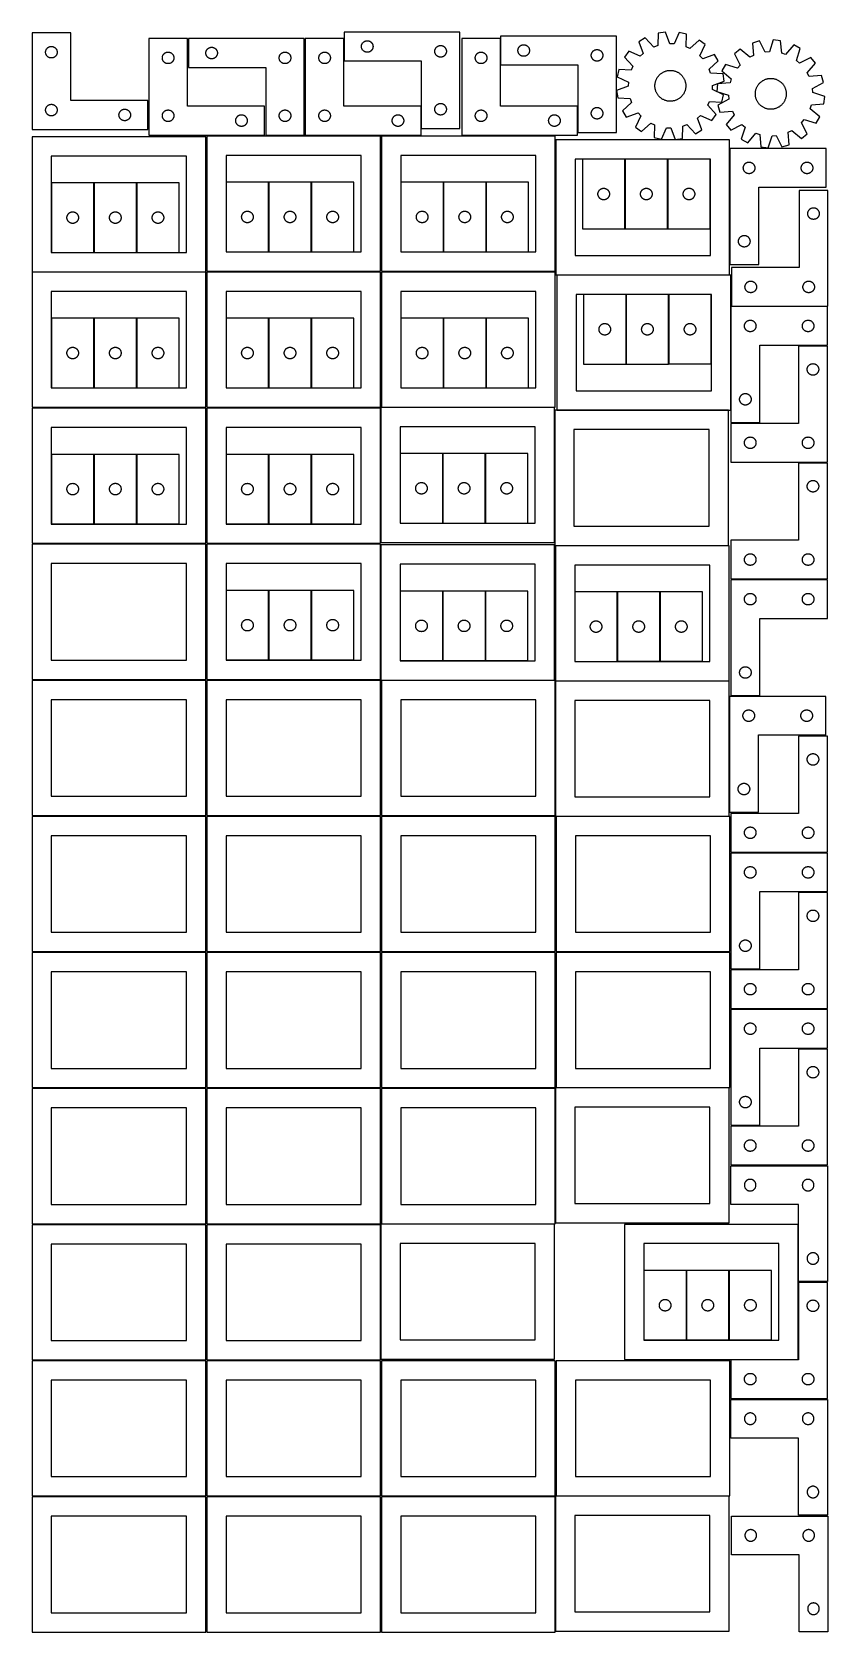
# Model space of a CAD drawing. Header units: millimetres. Extents: x 7 to 1243, y 7 to 2493.
import ezdxf

# ---------------------------------------------------------------- set-up
doc = ezdxf.new("R2010")
doc.units = ezdxf.units.MM
doc.layers.add('COMMON', color=5, linetype='CONTINUOUS', true_color=0x0000ff)
doc.layers.add('CUT', color=7, linetype='CONTINUOUS', true_color=0x000000)

msp = doc.modelspace()

# ---------------------------------------------------------------- linework, layer by layer
at = {"layer": 'COMMON'}
msp.add_line((1089.922483, 852.504799), (821.083738, 852.504799), dxfattribs=at)
at = {"layer": 'CUT'}
for p, q in [((66.66229, 2492.048403), (6.66229, 2492.048403)), ((6.66229, 2492.048403), (6.66229, 2342.048403)), ((66.66229, 2387.048403), (66.66229, 2492.048403)), ((671.452997, 2493.422186), (491.452997, 2493.422186)), ((491.452997, 2493.422186), (491.452997, 2448.422186)), ((671.452997, 2343.422186), (671.452997, 2493.422186)), ((914.582697, 2487.163397), (734.582697, 2487.163397)), ((734.582697, 2487.163397), (734.582697, 2442.163397)), ((914.582697, 2337.163397), (914.582697, 2487.163397)), ((979.666412, 2491.647899), (978.842081, 2472.289105)), ((991.060356, 2493.454418), (979.666412, 2491.647899)), ((997.832431, 2475.30004), (991.060356, 2493.454418)), ((1012.427215, 2492.618384), (1004.257342, 2475.048649)), ((1023.645172, 2489.927116), (1012.427215, 2492.618384)), ((1022.954373, 2470.563097), (1023.645172, 2489.927116)), ((27.66229, 2462.048403), (27.68156, 2462.637031)), ((27.68156, 2462.637031), (27.739286, 2463.223139)), ((27.739286, 2463.223139), (27.835222, 2463.804216)), ((27.835222, 2463.804216), (27.968958, 2464.377775)), ((27.968958, 2464.377775), (28.139919, 2464.941358)), ((28.139919, 2464.941358), (28.347374, 2465.492554)), ((28.347374, 2465.492554), (28.590435, 2466.029002)), ((28.590435, 2466.029002), (28.868061, 2466.548403)), ((28.868061, 2466.548403), (29.179063, 2467.048535)), ((29.179063, 2467.048535), (29.52211, 2467.527256)), ((29.52211, 2467.527256), (29.895732, 2467.982516)), ((29.895732, 2467.982516), (30.298329, 2468.412364)), ((30.298329, 2468.412364), (30.728178, 2468.814962)), ((30.728178, 2468.814962), (31.183437, 2469.188583)), ((31.183437, 2469.188583), (31.662158, 2469.53163)), ((31.662158, 2469.53163), (32.16229, 2469.842632)), ((32.16229, 2469.842632), (32.681692, 2470.120258)), ((32.681692, 2470.120258), (33.218139, 2470.363319)), ((33.218139, 2470.363319), (33.769335, 2470.570774)), ((33.769335, 2470.570774), (34.332919, 2470.741736)), ((34.332919, 2470.741736), (34.906477, 2470.875471)), ((34.906477, 2470.875471), (35.487554, 2470.971407)), ((35.487554, 2470.971407), (36.073662, 2471.029134)), ((36.073662, 2471.029134), (36.66229, 2471.048403)), ((36.66229, 2471.048403), (37.250918, 2471.029134)), ((37.250918, 2471.029134), (37.837026, 2470.971407)), ((37.837026, 2470.971407), (38.418103, 2470.875471)), ((38.418103, 2470.875471), (38.991661, 2470.741736)), ((38.991661, 2470.741736), (39.555245, 2470.570774)), ((39.555245, 2470.570774), (40.106441, 2470.363319)), ((40.106441, 2470.363319), (40.642888, 2470.120258)), ((40.642888, 2470.120258), (41.16229, 2469.842632)), ((41.16229, 2469.842632), (41.662422, 2469.53163)), ((41.662422, 2469.53163), (42.141143, 2469.188583)), ((42.141143, 2469.188583), (42.596402, 2468.814962)), ((42.596402, 2468.814962), (43.026251, 2468.412364)), ((43.026251, 2468.412364), (43.428848, 2467.982516)), ((43.428848, 2467.982516), (43.80247, 2467.527256)), ((43.80247, 2467.527256), (44.145516, 2467.048535)), ((44.145516, 2467.048535), (44.456519, 2466.548403)), ((44.456519, 2466.548403), (44.734145, 2466.029002)), ((44.734145, 2466.029002), (44.977206, 2465.492554)), ((44.977206, 2465.492554), (45.184661, 2464.941358)), ((45.184661, 2464.941358), (45.355622, 2464.377775)), ((45.355622, 2464.377775), (45.489357, 2463.804216)), ((45.489357, 2463.804216), (45.585294, 2463.223139)), ((45.585294, 2463.223139), (45.64302, 2462.637031)), ((45.64302, 2462.637031), (45.66229, 2462.048403)), ((248.041929, 2483.251528), (188.041929, 2483.251528)), ((188.041929, 2483.251528), (188.041929, 2333.251528)), ((215.712557, 2461.944861), (216.286116, 2462.078596)), ((216.286116, 2462.078596), (216.867193, 2462.174532)), ((216.867193, 2462.174532), (217.4533, 2462.232259)), ((217.4533, 2462.232259), (218.041929, 2462.251528)), ((218.041929, 2462.251528), (218.630557, 2462.232259)), ((218.630557, 2462.232259), (219.216664, 2462.174532)), ((219.216664, 2462.174532), (219.797742, 2462.078596)), ((219.797742, 2462.078596), (220.3713, 2461.944861)), ((248.041929, 2378.251528), (248.041929, 2483.251528)), ((429.680781, 2483.251532), (249.680781, 2483.251532)), ((249.680781, 2483.251532), (249.680781, 2438.251532)), ((276.757777, 2461.926268), (276.853713, 2462.507345)), ((276.853713, 2462.507345), (276.987448, 2463.080903)), ((276.987448, 2463.080903), (277.158409, 2463.644487)), ((277.158409, 2463.644487), (277.365865, 2464.195683)), ((277.365865, 2464.195683), (277.608926, 2464.73213)), ((277.608926, 2464.73213), (277.886552, 2465.251532)), ((277.886552, 2465.251532), (278.197554, 2465.751664)), ((278.197554, 2465.751664), (278.5406, 2466.230385)), ((278.5406, 2466.230385), (278.914222, 2466.685644)), ((278.914222, 2466.685644), (279.31682, 2467.115493)), ((279.31682, 2467.115493), (279.746668, 2467.51809)), ((279.746668, 2467.51809), (280.201928, 2467.891712)), ((280.201928, 2467.891712), (280.680648, 2468.234758)), ((280.680648, 2468.234758), (281.180781, 2468.54576)), ((281.180781, 2468.54576), (281.700182, 2468.823387)), ((281.700182, 2468.823387), (282.23663, 2469.066448)), ((282.23663, 2469.066448), (282.787825, 2469.273903)), ((282.787825, 2469.273903), (283.351409, 2469.444864)), ((283.351409, 2469.444864), (283.924968, 2469.578599)), ((283.924968, 2469.578599), (284.506045, 2469.674536)), ((284.506045, 2469.674536), (285.092152, 2469.732262)), ((285.092152, 2469.732262), (285.680781, 2469.751532)), ((285.680781, 2469.751532), (286.269409, 2469.732262)), ((286.269409, 2469.732262), (286.855516, 2469.674536)), ((286.855516, 2469.674536), (287.436593, 2469.578599)), ((287.436593, 2469.578599), (288.010152, 2469.444864)), ((288.010152, 2469.444864), (288.573736, 2469.273903)), ((288.573736, 2469.273903), (289.124931, 2469.066448)), ((289.124931, 2469.066448), (289.661379, 2468.823387)), ((289.661379, 2468.823387), (290.180781, 2468.54576)), ((290.180781, 2468.54576), (290.680913, 2468.234758)), ((290.680913, 2468.234758), (291.159633, 2467.891712)), ((291.159633, 2467.891712), (291.614893, 2467.51809)), ((291.614893, 2467.51809), (292.044742, 2467.115493)), ((292.044742, 2467.115493), (292.447339, 2466.685644)), ((292.447339, 2466.685644), (292.820961, 2466.230385)), ((292.820961, 2466.230385), (293.164007, 2465.751664)), ((293.164007, 2465.751664), (293.475009, 2465.251532)), ((293.475009, 2465.251532), (293.752635, 2464.73213)), ((293.752635, 2464.73213), (293.995696, 2464.195683)), ((293.995696, 2464.195683), (294.203152, 2463.644487)), ((294.203152, 2463.644487), (294.374113, 2463.080903)), ((294.374113, 2463.080903), (294.507848, 2462.507345)), ((294.507848, 2462.507345), (294.603784, 2461.926268)), ((397.351409, 2461.944864), (397.924968, 2462.078599)), ((397.924968, 2462.078599), (398.506045, 2462.174536)), ((398.506045, 2462.174536), (399.092152, 2462.232262)), ((399.092152, 2462.232262), (399.680781, 2462.251532)), ((399.680781, 2462.251532), (400.269409, 2462.232262)), ((400.269409, 2462.232262), (400.855516, 2462.174536)), ((400.855516, 2462.174536), (401.436593, 2462.078599)), ((401.436593, 2462.078599), (402.010152, 2461.944864)), ((429.680781, 2333.251532), (429.680781, 2483.251532)), ((491.201719, 2483.251528), (431.201719, 2483.251528)), ((431.201719, 2483.251528), (431.201719, 2333.251528)), ((458.872347, 2461.944861), (459.445906, 2462.078596)), ((459.445906, 2462.078596), (460.026983, 2462.174532)), ((460.026983, 2462.174532), (460.613091, 2462.232259)), ((460.613091, 2462.232259), (461.201719, 2462.251528)), ((461.201719, 2462.251528), (461.790347, 2462.232259)), ((461.790347, 2462.232259), (462.376454, 2462.174532)), ((462.376454, 2462.174532), (462.957532, 2462.078596)), ((462.957532, 2462.078596), (463.53109, 2461.944861)), ((491.201719, 2378.251528), (491.201719, 2483.251528)), ((518.452997, 2470.922186), (518.472267, 2471.510814)), ((518.472267, 2470.333558), (518.452997, 2470.922186)), ((518.472267, 2471.510814), (518.529994, 2472.096922)), ((518.529994, 2469.74745), (518.472267, 2470.333558)), ((518.529994, 2472.096922), (518.62593, 2472.677999)), ((518.62593, 2469.166373), (518.529994, 2469.74745)), ((518.62593, 2472.677999), (518.759665, 2473.251558)), ((518.759665, 2468.592815), (518.62593, 2469.166373)), ((518.759665, 2473.251558), (518.930626, 2473.815141)), ((518.930626, 2468.029231), (518.759665, 2468.592815)), ((518.930626, 2473.815141), (519.138082, 2474.366337)), ((519.138082, 2467.478035), (518.930626, 2468.029231)), ((519.138082, 2474.366337), (519.381143, 2474.902784)), ((519.381143, 2466.941588), (519.138082, 2467.478035)), ((519.381143, 2474.902784), (519.658769, 2475.422186)), ((519.658769, 2466.422186), (519.381143, 2466.941588)), ((519.658769, 2475.422186), (519.969771, 2475.922318)), ((519.969771, 2465.922054), (519.658769, 2466.422186)), ((519.969771, 2475.922318), (520.312817, 2476.401039)), ((520.312817, 2465.443333), (519.969771, 2465.922054)), ((520.312817, 2476.401039), (520.686439, 2476.856298)), ((520.686439, 2464.988074), (520.312817, 2465.443333)), ((520.686439, 2476.856298), (521.089036, 2477.286147)), ((521.089036, 2464.558225), (520.686439, 2464.988074)), ((521.089036, 2477.286147), (521.518885, 2477.688744)), ((521.518885, 2464.155628), (521.089036, 2464.558225)), ((521.518885, 2477.688744), (521.974144, 2478.062366)), ((521.974144, 2463.782006), (521.518885, 2464.155628)), ((521.974144, 2478.062366), (522.452865, 2478.405413)), ((522.452865, 2463.43896), (521.974144, 2463.782006)), ((522.452865, 2478.405413), (522.952997, 2478.716415)), ((522.952997, 2463.127958), (522.452865, 2463.43896)), ((522.952997, 2478.716415), (523.472399, 2478.994041)), ((523.472399, 2462.850331), (522.952997, 2463.127958)), ((523.472399, 2478.994041), (524.008846, 2479.237102)), ((524.008846, 2462.60727), (523.472399, 2462.850331)), ((524.008846, 2479.237102), (524.560042, 2479.444557)), ((524.560042, 2462.399815), (524.008846, 2462.60727)), ((524.560042, 2479.444557), (525.123626, 2479.615519)), ((525.123626, 2462.228854), (524.560042, 2462.399815)), ((525.123626, 2479.615519), (525.697184, 2479.749254)), ((525.697184, 2462.095119), (525.123626, 2462.228854)), ((525.697184, 2479.749254), (526.278262, 2479.84519)), ((526.278262, 2461.999182), (525.697184, 2462.095119)), ((526.278262, 2479.84519), (526.864369, 2479.902916)), ((526.864369, 2479.902916), (527.452997, 2479.922186)), ((527.452997, 2479.922186), (528.041625, 2479.902916)), ((528.041625, 2479.902916), (528.627733, 2479.84519)), ((528.627733, 2479.84519), (529.20881, 2479.749254)), ((529.20881, 2462.095119), (528.627733, 2461.999182)), ((529.20881, 2479.749254), (529.782369, 2479.615519)), ((529.782369, 2462.228854), (529.20881, 2462.095119)), ((529.782369, 2479.615519), (530.345953, 2479.444557)), ((530.345953, 2462.399815), (529.782369, 2462.228854)), ((530.345953, 2479.444557), (530.897148, 2479.237102)), ((530.897148, 2462.60727), (530.345953, 2462.399815)), ((530.897148, 2479.237102), (531.433596, 2478.994041)), ((531.433596, 2462.850331), (530.897148, 2462.60727)), ((531.433596, 2478.994041), (531.952997, 2478.716415)), ((531.952997, 2463.127958), (531.433596, 2462.850331)), ((531.952997, 2478.716415), (532.453129, 2478.405413)), ((532.453129, 2463.43896), (531.952997, 2463.127958)), ((532.453129, 2478.405413), (532.93185, 2478.062366)), ((532.93185, 2463.782006), (532.453129, 2463.43896)), ((532.93185, 2478.062366), (533.38711, 2477.688744)), ((533.38711, 2464.155628), (532.93185, 2463.782006)), ((533.38711, 2477.688744), (533.816958, 2477.286147)), ((533.816958, 2464.558225), (533.38711, 2464.155628)), ((533.816958, 2477.286147), (534.219556, 2476.856298)), ((534.219556, 2464.988074), (533.816958, 2464.558225)), ((534.219556, 2476.856298), (534.593177, 2476.401039)), ((534.593177, 2465.443333), (534.219556, 2464.988074)), ((534.593177, 2476.401039), (534.936224, 2475.922318)), ((534.936224, 2465.922054), (534.593177, 2465.443333)), ((534.936224, 2475.922318), (535.247226, 2475.422186)), ((535.247226, 2466.422186), (534.936224, 2465.922054)), ((535.247226, 2475.422186), (535.524852, 2474.902784)), ((535.524852, 2466.941588), (535.247226, 2466.422186)), ((535.524852, 2474.902784), (535.767913, 2474.366337)), ((535.767913, 2467.478035), (535.524852, 2466.941588)), ((535.767913, 2474.366337), (535.975368, 2473.815141)), ((535.975368, 2468.029231), (535.767913, 2467.478035)), ((535.975368, 2473.815141), (536.14633, 2473.251558)), ((536.14633, 2468.592815), (535.975368, 2468.029231)), ((536.14633, 2473.251558), (536.280065, 2472.677999)), ((536.280065, 2469.166373), (536.14633, 2468.592815)), ((536.280065, 2472.677999), (536.376001, 2472.096922)), ((536.376001, 2469.74745), (536.280065, 2469.166373)), ((536.376001, 2472.096922), (536.433728, 2471.510814)), ((536.433728, 2470.333558), (536.376001, 2469.74745)), ((536.433728, 2471.510814), (536.452997, 2470.922186)), ((536.452997, 2470.922186), (536.433728, 2470.333558)), ((632.452997, 2463.422186), (632.472267, 2464.010814)), ((632.472267, 2462.833558), (632.452997, 2463.422186)), ((632.472267, 2464.010814), (632.529994, 2464.596922)), ((632.529994, 2462.24745), (632.472267, 2462.833558)), ((632.529994, 2464.596922), (632.62593, 2465.177999)), ((632.62593, 2461.666373), (632.529994, 2462.24745)), ((632.62593, 2465.177999), (632.759665, 2465.751558)), ((632.759665, 2465.751558), (632.930626, 2466.315141)), ((632.930626, 2466.315141), (633.138082, 2466.866337)), ((633.138082, 2466.866337), (633.381143, 2467.402784)), ((633.381143, 2467.402784), (633.658769, 2467.922186)), ((633.658769, 2467.922186), (633.969771, 2468.422318)), ((633.969771, 2468.422318), (634.312817, 2468.901039)), ((634.312817, 2468.901039), (634.686439, 2469.356298)), ((634.686439, 2469.356298), (635.089036, 2469.786147)), ((635.089036, 2469.786147), (635.518885, 2470.188744)), ((635.518885, 2470.188744), (635.974144, 2470.562366)), ((635.974144, 2470.562366), (636.452865, 2470.905413)), ((636.452865, 2470.905413), (636.952997, 2471.216415)), ((636.952997, 2471.216415), (637.472399, 2471.494041)), ((637.472399, 2471.494041), (638.008846, 2471.737102)), ((638.008846, 2471.737102), (638.560042, 2471.944557)), ((638.560042, 2471.944557), (639.123626, 2472.115519)), ((639.123626, 2472.115519), (639.697184, 2472.249254)), ((639.697184, 2472.249254), (640.278262, 2472.34519)), ((640.278262, 2472.34519), (640.864369, 2472.402916)), ((640.864369, 2472.402916), (641.452997, 2472.422186)), ((641.452997, 2472.422186), (642.041625, 2472.402916)), ((642.041625, 2472.402916), (642.627733, 2472.34519)), ((642.627733, 2472.34519), (643.20881, 2472.249254)), ((643.20881, 2472.249254), (643.782369, 2472.115519)), ((643.782369, 2472.115519), (644.345953, 2471.944557)), ((644.345953, 2471.944557), (644.897148, 2471.737102)), ((644.897148, 2471.737102), (645.433596, 2471.494041)), ((645.433596, 2471.494041), (645.952997, 2471.216415)), ((645.952997, 2471.216415), (646.453129, 2470.905413)), ((646.453129, 2470.905413), (646.93185, 2470.562366)), ((646.93185, 2470.562366), (647.38711, 2470.188744)), ((647.38711, 2470.188744), (647.816958, 2469.786147)), ((647.816958, 2469.786147), (648.219556, 2469.356298)), ((648.219556, 2469.356298), (648.593177, 2468.901039)), ((648.593177, 2468.901039), (648.936224, 2468.422318)), ((648.936224, 2468.422318), (649.247226, 2467.922186)), ((649.247226, 2467.922186), (649.524852, 2467.402784)), ((649.524852, 2467.402784), (649.767913, 2466.866337)), ((649.767913, 2466.866337), (649.975368, 2466.315141)), ((649.975368, 2466.315141), (650.14633, 2465.751558)), ((650.14633, 2465.751558), (650.280065, 2465.177999)), ((650.280065, 2465.177999), (650.376001, 2464.596922)), ((650.376001, 2462.24745), (650.280065, 2461.666373)), ((650.376001, 2464.596922), (650.433728, 2464.010814)), ((650.433728, 2462.833558), (650.376001, 2462.24745)), ((650.433728, 2464.010814), (650.452997, 2463.422186)), ((650.452997, 2463.422186), (650.433728, 2462.833558)), ((734.361509, 2483.251528), (674.361509, 2483.251528)), ((674.361509, 2483.251528), (674.361509, 2333.251528)), ((702.032137, 2461.944861), (702.605696, 2462.078596)), ((702.605696, 2462.078596), (703.186773, 2462.174532)), ((703.186773, 2462.174532), (703.772881, 2462.232259)), ((703.772881, 2462.232259), (704.361509, 2462.251528)), ((704.361509, 2462.251528), (704.950137, 2462.232259)), ((704.950137, 2462.232259), (705.536244, 2462.174532)), ((705.536244, 2462.174532), (706.117322, 2462.078596)), ((706.117322, 2462.078596), (706.69088, 2461.944861)), ((734.361509, 2378.251528), (734.361509, 2483.251528)), ((761.582697, 2464.663397), (761.601967, 2465.252025)), ((761.601967, 2464.074769), (761.582697, 2464.663397)), ((761.601967, 2465.252025), (761.659693, 2465.838133)), ((761.659693, 2463.488661), (761.601967, 2464.074769)), ((761.659693, 2465.838133), (761.75563, 2466.41921)), ((761.75563, 2462.907584), (761.659693, 2463.488661)), ((761.75563, 2466.41921), (761.889365, 2466.992768)), ((761.889365, 2462.334026), (761.75563, 2462.907584)), ((761.889365, 2466.992768), (762.060326, 2467.556352)), ((762.060326, 2461.770442), (761.889365, 2462.334026)), ((762.060326, 2467.556352), (762.267781, 2468.107548)), ((762.267781, 2468.107548), (762.510842, 2468.643995)), ((762.510842, 2468.643995), (762.788468, 2469.163397)), ((762.788468, 2469.163397), (763.099471, 2469.663529)), ((763.099471, 2469.663529), (763.442517, 2470.14225)), ((763.442517, 2470.14225), (763.816139, 2470.597509)), ((763.816139, 2470.597509), (764.218736, 2471.027358)), ((764.218736, 2471.027358), (764.648585, 2471.429955)), ((764.648585, 2471.429955), (765.103844, 2471.803577)), ((765.103844, 2471.803577), (765.582565, 2472.146624)), ((765.582565, 2472.146624), (766.082697, 2472.457626)), ((766.082697, 2472.457626), (766.602099, 2472.735252)), ((766.602099, 2472.735252), (767.138546, 2472.978313)), ((767.138546, 2472.978313), (767.689742, 2473.185768)), ((767.689742, 2473.185768), (768.253326, 2473.35673)), ((768.253326, 2473.35673), (768.826884, 2473.490465)), ((768.826884, 2473.490465), (769.407961, 2473.586401)), ((769.407961, 2473.586401), (769.994069, 2473.644127)), ((769.994069, 2473.644127), (770.582697, 2473.663397)), ((770.582697, 2473.663397), (771.171325, 2473.644127)), ((771.171325, 2473.644127), (771.757433, 2473.586401)), ((771.757433, 2473.586401), (772.33851, 2473.490465)), ((772.33851, 2473.490465), (772.912068, 2473.35673)), ((772.912068, 2473.35673), (773.475652, 2473.185768)), ((773.475652, 2473.185768), (774.026848, 2472.978313)), ((774.026848, 2472.978313), (774.563295, 2472.735252)), ((774.563295, 2472.735252), (775.082697, 2472.457626)), ((775.082697, 2472.457626), (775.582829, 2472.146624)), ((775.582829, 2472.146624), (776.06155, 2471.803577)), ((776.06155, 2471.803577), (776.516809, 2471.429955)), ((776.516809, 2471.429955), (776.946658, 2471.027358)), ((776.946658, 2471.027358), (777.349255, 2470.597509)), ((777.349255, 2470.597509), (777.722877, 2470.14225)), ((777.722877, 2470.14225), (778.065924, 2469.663529)), ((778.065924, 2469.663529), (778.376926, 2469.163397)), ((778.376926, 2469.163397), (778.654552, 2468.643995)), ((778.654552, 2468.643995), (778.897613, 2468.107548)), ((778.897613, 2468.107548), (779.105068, 2467.556352)), ((779.105068, 2467.556352), (779.276029, 2466.992768)), ((779.276029, 2462.334026), (779.105068, 2461.770442)), ((779.276029, 2466.992768), (779.409765, 2466.41921)), ((779.409765, 2462.907584), (779.276029, 2462.334026)), ((779.409765, 2466.41921), (779.505701, 2465.838133)), ((779.505701, 2463.488661), (779.409765, 2462.907584)), ((779.505701, 2465.838133), (779.563427, 2465.252025)), ((779.563427, 2464.074769), (779.505701, 2463.488661)), ((779.563427, 2465.252025), (779.582697, 2464.663397)), ((779.582697, 2464.663397), (779.563427, 2464.074769)), ((876.788468, 2461.663397), (877.099471, 2462.163529)), ((877.099471, 2462.163529), (877.442517, 2462.64225)), ((877.442517, 2462.64225), (877.816139, 2463.097509)), ((877.816139, 2463.097509), (878.218736, 2463.527358)), ((878.218736, 2463.527358), (878.648585, 2463.929955)), ((878.648585, 2463.929955), (879.103844, 2464.303577)), ((879.103844, 2464.303577), (879.582565, 2464.646624)), ((879.582565, 2464.646624), (880.082697, 2464.957626)), ((880.082697, 2464.957626), (880.602099, 2465.235252)), ((880.602099, 2465.235252), (881.138546, 2465.478313)), ((881.138546, 2465.478313), (881.689742, 2465.685768)), ((881.689742, 2465.685768), (882.253326, 2465.85673)), ((882.253326, 2465.85673), (882.826884, 2465.990465)), ((882.826884, 2465.990465), (883.407961, 2466.086401)), ((883.407961, 2466.086401), (883.994069, 2466.144127)), ((883.994069, 2466.144127), (884.582697, 2466.163397)), ((884.582697, 2466.163397), (885.171325, 2466.144127)), ((885.171325, 2466.144127), (885.757433, 2466.086401)), ((885.757433, 2466.086401), (886.33851, 2465.990465)), ((886.33851, 2465.990465), (886.912068, 2465.85673)), ((886.912068, 2465.85673), (887.475652, 2465.685768)), ((887.475652, 2465.685768), (888.026848, 2465.478313)), ((888.026848, 2465.478313), (888.563295, 2465.235252)), ((888.563295, 2465.235252), (889.082697, 2464.957626)), ((889.082697, 2464.957626), (889.582829, 2464.646624)), ((889.582829, 2464.646624), (890.06155, 2464.303577)), ((890.06155, 2464.303577), (890.516809, 2463.929955)), ((890.516809, 2463.929955), (890.946658, 2463.527358)), ((890.946658, 2463.527358), (891.349255, 2463.097509)), ((891.349255, 2463.097509), (891.722877, 2462.64225)), ((891.722877, 2462.64225), (892.065924, 2462.163529)), ((892.065924, 2462.163529), (892.376926, 2461.663397)), ((934.07095, 2463.696786), (927.291616, 2454.362649)), ((951.696613, 2455.648282), (934.07095, 2463.696786)), ((959.606073, 2484.243551), (949.770766, 2478.214271)), ((949.770766, 2478.214271), (956.417472, 2460.01362)), ((972.810033, 2470.062653), (959.606073, 2484.243551)), ((978.842081, 2472.289105), (972.810033, 2470.062653)), ((1004.257342, 2475.048649), (997.832431, 2475.30004)), ((1028.794014, 2467.872135), (1022.954373, 2470.563097)), ((1043.065639, 2480.977978), (1028.794014, 2467.872135)), ((1052.399775, 2474.198645), (1043.065639, 2480.977978)), ((1044.351271, 2456.572982), (1052.399775, 2474.198645)), ((1107.007836, 2466.581842), (1097.96855, 2459.414083)), ((1121.820594, 2454.09086), (1107.007836, 2466.581842)), ((1137.126935, 2479.506699), (1126.032741, 2476.343738)), ((1126.032741, 2476.343738), (1127.541291, 2457.026215)), ((1146.032047, 2462.297939), (1137.126935, 2479.506699)), ((1152.440594, 2462.820638), (1146.032047, 2462.297939)), ((1158.439371, 2481.244999), (1152.440594, 2462.820638)), ((1169.899482, 2479.921629), (1158.439371, 2481.244999)), ((1171.541226, 2460.61497), (1169.899482, 2479.921629)), ((1190.254824, 2473.371694), (1177.661979, 2458.645436)), ((1200.336155, 2467.763464), (1190.254824, 2473.371694)), ((1194.46459, 2449.298169), (1200.336155, 2467.763464)), ((27.68156, 2461.459775), (27.66229, 2462.048403)), ((27.739286, 2460.873668), (27.68156, 2461.459775)), ((27.835222, 2460.29259), (27.739286, 2460.873668)), ((27.968958, 2459.719032), (27.835222, 2460.29259)), ((28.139919, 2459.155448), (27.968958, 2459.719032)), ((28.347374, 2458.604252), (28.139919, 2459.155448)), ((28.590435, 2458.067805), (28.347374, 2458.604252)), ((28.868061, 2457.548403), (28.590435, 2458.067805)), ((29.179063, 2457.048271), (28.868061, 2457.548403)), ((29.52211, 2456.56955), (29.179063, 2457.048271)), ((29.895732, 2456.114291), (29.52211, 2456.56955)), ((30.298329, 2455.684442), (29.895732, 2456.114291)), ((30.728178, 2455.281845), (30.298329, 2455.684442)), ((31.183437, 2454.908223), (30.728178, 2455.281845)), ((31.662158, 2454.565177), (31.183437, 2454.908223)), ((32.16229, 2454.254175), (31.662158, 2454.565177)), ((32.681692, 2453.976549), (32.16229, 2454.254175)), ((33.218139, 2453.733488), (32.681692, 2453.976549)), ((33.769335, 2453.526032), (33.218139, 2453.733488)), ((34.332919, 2453.355071), (33.769335, 2453.526032)), ((34.906477, 2453.221336), (34.332919, 2453.355071)), ((35.487554, 2453.1254), (34.906477, 2453.221336)), ((36.073662, 2453.067673), (35.487554, 2453.1254)), ((36.66229, 2453.048403), (36.073662, 2453.067673)), ((37.250918, 2453.067673), (36.66229, 2453.048403)), ((37.837026, 2453.1254), (37.250918, 2453.067673)), ((38.418103, 2453.221336), (37.837026, 2453.1254)), ((38.991661, 2453.355071), (38.418103, 2453.221336)), ((39.555245, 2453.526032), (38.991661, 2453.355071)), ((40.106441, 2453.733488), (39.555245, 2453.526032)), ((40.642888, 2453.976549), (40.106441, 2453.733488)), ((41.16229, 2454.254175), (40.642888, 2453.976549)), ((41.662422, 2454.565177), (41.16229, 2454.254175)), ((42.141143, 2454.908223), (41.662422, 2454.565177)), ((42.596402, 2455.281845), (42.141143, 2454.908223)), ((43.026251, 2455.684442), (42.596402, 2455.281845)), ((43.428848, 2456.114291), (43.026251, 2455.684442)), ((43.80247, 2456.56955), (43.428848, 2456.114291)), ((44.145516, 2457.048271), (43.80247, 2456.56955)), ((44.456519, 2457.548403), (44.145516, 2457.048271)), ((44.734145, 2458.067805), (44.456519, 2457.548403)), ((44.977206, 2458.604252), (44.734145, 2458.067805)), ((45.184661, 2459.155448), (44.977206, 2458.604252)), ((45.355622, 2459.719032), (45.184661, 2459.155448)), ((45.489357, 2460.29259), (45.355622, 2459.719032)), ((45.585294, 2460.873668), (45.489357, 2460.29259)), ((45.64302, 2461.459775), (45.585294, 2460.873668)), ((45.66229, 2462.048403), (45.64302, 2461.459775)), ((209.041929, 2453.251528), (209.061198, 2453.840156)), ((209.061198, 2452.6629), (209.041929, 2453.251528)), ((209.061198, 2453.840156), (209.118925, 2454.426264)), ((209.118925, 2452.076793), (209.061198, 2452.6629)), ((209.118925, 2454.426264), (209.214861, 2455.007341)), ((209.214861, 2451.495715), (209.118925, 2452.076793)), ((209.214861, 2455.007341), (209.348596, 2455.5809)), ((209.348596, 2450.922157), (209.214861, 2451.495715)), ((209.348596, 2455.5809), (209.519557, 2456.144483)), ((209.519557, 2450.358573), (209.348596, 2450.922157)), ((209.519557, 2456.144483), (209.727013, 2456.695679)), ((209.727013, 2449.807377), (209.519557, 2450.358573)), ((209.727013, 2456.695679), (209.970074, 2457.232127)), ((209.970074, 2449.27093), (209.727013, 2449.807377)), ((209.970074, 2457.232127), (210.2477, 2457.751528)), ((210.2477, 2448.751528), (209.970074, 2449.27093)), ((210.2477, 2457.751528), (210.558702, 2458.25166)), ((210.558702, 2448.251396), (210.2477, 2448.751528)), ((210.558702, 2458.25166), (210.901749, 2458.730381)), ((210.901749, 2447.772675), (210.558702, 2448.251396)), ((210.901749, 2458.730381), (211.27537, 2459.185641)), ((211.27537, 2447.317416), (210.901749, 2447.772675)), ((211.27537, 2459.185641), (211.677968, 2459.615489)), ((211.677968, 2446.887567), (211.27537, 2447.317416)), ((211.677968, 2459.615489), (212.107816, 2460.018087)), ((212.107816, 2446.48497), (211.677968, 2446.887567)), ((212.107816, 2460.018087), (212.563076, 2460.391708)), ((212.563076, 2446.111348), (212.107816, 2446.48497)), ((212.563076, 2460.391708), (213.041797, 2460.734755)), ((213.041797, 2445.768302), (212.563076, 2446.111348)), ((213.041797, 2460.734755), (213.541929, 2461.045757)), ((213.541929, 2445.4573), (213.041797, 2445.768302)), ((213.541929, 2461.045757), (214.06133, 2461.323383)), ((214.06133, 2445.179674), (213.541929, 2445.4573)), ((214.06133, 2461.323383), (214.597778, 2461.566444)), ((214.597778, 2444.936613), (214.06133, 2445.179674)), ((214.597778, 2461.566444), (215.148973, 2461.773899)), ((215.148973, 2444.729157), (214.597778, 2444.936613)), ((215.148973, 2461.773899), (215.712557, 2461.944861)), ((215.712557, 2444.558196), (215.148973, 2444.729157)), ((216.286116, 2444.424461), (215.712557, 2444.558196)), ((216.867193, 2444.328525), (216.286116, 2444.424461)), ((217.4533, 2444.270798), (216.867193, 2444.328525)), ((218.041929, 2444.251528), (217.4533, 2444.270798)), ((218.630557, 2444.270798), (218.041929, 2444.251528)), ((219.216664, 2444.328525), (218.630557, 2444.270798)), ((219.797742, 2444.424461), (219.216664, 2444.328525)), ((220.3713, 2444.558196), (219.797742, 2444.424461)), ((220.3713, 2461.944861), (220.934884, 2461.773899)), ((220.934884, 2444.729157), (220.3713, 2444.558196)), ((220.934884, 2461.773899), (221.48608, 2461.566444)), ((221.48608, 2444.936613), (220.934884, 2444.729157)), ((221.48608, 2461.566444), (222.022527, 2461.323383)), ((222.022527, 2445.179674), (221.48608, 2444.936613)), ((222.022527, 2461.323383), (222.541929, 2461.045757)), ((222.541929, 2445.4573), (222.022527, 2445.179674)), ((222.541929, 2461.045757), (223.042061, 2460.734755)), ((223.042061, 2445.768302), (222.541929, 2445.4573)), ((223.042061, 2460.734755), (223.520781, 2460.391708)), ((223.520781, 2446.111348), (223.042061, 2445.768302)), ((223.520781, 2460.391708), (223.976041, 2460.018087)), ((223.976041, 2446.48497), (223.520781, 2446.111348)), ((223.976041, 2460.018087), (224.40589, 2459.615489)), ((224.40589, 2446.887567), (223.976041, 2446.48497)), ((224.40589, 2459.615489), (224.808487, 2459.185641)), ((224.808487, 2447.317416), (224.40589, 2446.887567)), ((224.808487, 2459.185641), (225.182109, 2458.730381)), ((225.182109, 2447.772675), (224.808487, 2447.317416)), ((225.182109, 2458.730381), (225.525155, 2458.25166)), ((225.525155, 2448.251396), (225.182109, 2447.772675)), ((225.525155, 2458.25166), (225.836157, 2457.751528)), ((225.836157, 2448.751528), (225.525155, 2448.251396)), ((225.836157, 2457.751528), (226.113783, 2457.232127)), ((226.113783, 2449.27093), (225.836157, 2448.751528)), ((226.113783, 2457.232127), (226.356844, 2456.695679)), ((226.356844, 2449.807377), (226.113783, 2449.27093)), ((226.356844, 2456.695679), (226.5643, 2456.144483)), ((226.5643, 2450.358573), (226.356844, 2449.807377)), ((226.5643, 2456.144483), (226.735261, 2455.5809)), ((226.735261, 2450.922157), (226.5643, 2450.358573)), ((226.735261, 2455.5809), (226.868996, 2455.007341)), ((226.868996, 2451.495715), (226.735261, 2450.922157)), ((226.868996, 2455.007341), (226.964932, 2454.426264)), ((226.964932, 2452.076793), (226.868996, 2451.495715)), ((226.964932, 2454.426264), (227.022659, 2453.840156)), ((227.022659, 2452.6629), (226.964932, 2452.076793)), ((227.022659, 2453.840156), (227.041929, 2453.251528)), ((227.041929, 2453.251528), (227.022659, 2452.6629)), ((249.680781, 2438.251532), (369.680781, 2438.251532)), ((276.680781, 2460.751532), (276.70005, 2461.34016)), ((276.70005, 2460.162904), (276.680781, 2460.751532)), ((276.70005, 2461.34016), (276.757777, 2461.926268)), ((276.757777, 2459.576796), (276.70005, 2460.162904)), ((276.853713, 2458.995719), (276.757777, 2459.576796)), ((276.987448, 2458.42216), (276.853713, 2458.995719)), ((277.158409, 2457.858577), (276.987448, 2458.42216)), ((277.365865, 2457.307381), (277.158409, 2457.858577)), ((277.608926, 2456.770934), (277.365865, 2457.307381)), ((277.886552, 2456.251532), (277.608926, 2456.770934)), ((278.197554, 2455.7514), (277.886552, 2456.251532)), ((278.5406, 2455.272679), (278.197554, 2455.7514)), ((278.914222, 2454.81742), (278.5406, 2455.272679)), ((279.31682, 2454.387571), (278.914222, 2454.81742)), ((279.746668, 2453.984974), (279.31682, 2454.387571)), ((280.201928, 2453.611352), (279.746668, 2453.984974)), ((280.680648, 2453.268305), (280.201928, 2453.611352)), ((281.180781, 2452.957303), (280.680648, 2453.268305)), ((281.700182, 2452.679677), (281.180781, 2452.957303)), ((282.23663, 2452.436616), (281.700182, 2452.679677)), ((282.787825, 2452.229161), (282.23663, 2452.436616)), ((283.351409, 2452.058199), (282.787825, 2452.229161)), ((283.924968, 2451.924464), (283.351409, 2452.058199)), ((284.506045, 2451.828528), (283.924968, 2451.924464)), ((285.092152, 2451.770802), (284.506045, 2451.828528)), ((285.680781, 2451.751532), (285.092152, 2451.770802)), ((286.269409, 2451.770802), (285.680781, 2451.751532)), ((286.855516, 2451.828528), (286.269409, 2451.770802)), ((287.436593, 2451.924464), (286.855516, 2451.828528)), ((288.010152, 2452.058199), (287.436593, 2451.924464)), ((288.573736, 2452.229161), (288.010152, 2452.058199)), ((289.124931, 2452.436616), (288.573736, 2452.229161)), ((289.661379, 2452.679677), (289.124931, 2452.436616)), ((290.180781, 2452.957303), (289.661379, 2452.679677)), ((290.680913, 2453.268305), (290.180781, 2452.957303)), ((291.159633, 2453.611352), (290.680913, 2453.268305)), ((291.614893, 2453.984974), (291.159633, 2453.611352)), ((292.044742, 2454.387571), (291.614893, 2453.984974)), ((292.447339, 2454.81742), (292.044742, 2454.387571)), ((292.820961, 2455.272679), (292.447339, 2454.81742)), ((293.164007, 2455.7514), (292.820961, 2455.272679)), ((293.475009, 2456.251532), (293.164007, 2455.7514)), ((293.752635, 2456.770934), (293.475009, 2456.251532)), ((293.995696, 2457.307381), (293.752635, 2456.770934)), ((294.203152, 2457.858577), (293.995696, 2457.307381)), ((294.374113, 2458.42216), (294.203152, 2457.858577)), ((294.507848, 2458.995719), (294.374113, 2458.42216)), ((294.603784, 2459.576796), (294.507848, 2458.995719)), ((294.603784, 2461.926268), (294.661511, 2461.34016)), ((294.661511, 2460.162904), (294.603784, 2459.576796)), ((294.661511, 2461.34016), (294.680781, 2460.751532)), ((294.680781, 2460.751532), (294.661511, 2460.162904)), ((369.680781, 2438.251532), (369.680781, 2333.251532)), ((390.680781, 2453.251532), (390.70005, 2453.84016)), ((390.70005, 2452.662904), (390.680781, 2453.251532)), ((390.70005, 2453.84016), (390.757777, 2454.426268)), ((390.757777, 2452.076796), (390.70005, 2452.662904)), ((390.757777, 2454.426268), (390.853713, 2455.007345)), ((390.853713, 2451.495719), (390.757777, 2452.076796)), ((390.853713, 2455.007345), (390.987448, 2455.580903)), ((390.987448, 2450.92216), (390.853713, 2451.495719)), ((390.987448, 2455.580903), (391.158409, 2456.144487)), ((391.158409, 2450.358577), (390.987448, 2450.92216)), ((391.158409, 2456.144487), (391.365865, 2456.695683)), ((391.365865, 2449.807381), (391.158409, 2450.358577)), ((391.365865, 2456.695683), (391.608926, 2457.23213)), ((391.608926, 2449.270934), (391.365865, 2449.807381)), ((391.608926, 2457.23213), (391.886552, 2457.751532)), ((391.886552, 2448.751532), (391.608926, 2449.270934)), ((391.886552, 2457.751532), (392.197554, 2458.251664)), ((392.197554, 2448.2514), (391.886552, 2448.751532)), ((392.197554, 2458.251664), (392.5406, 2458.730385)), ((392.5406, 2447.772679), (392.197554, 2448.2514)), ((392.5406, 2458.730385), (392.914222, 2459.185644)), ((392.914222, 2447.31742), (392.5406, 2447.772679)), ((392.914222, 2459.185644), (393.31682, 2459.615493)), ((393.31682, 2446.887571), (392.914222, 2447.31742)), ((393.31682, 2459.615493), (393.746668, 2460.01809)), ((393.746668, 2446.484974), (393.31682, 2446.887571)), ((393.746668, 2460.01809), (394.201928, 2460.391712)), ((394.201928, 2446.111352), (393.746668, 2446.484974)), ((394.201928, 2460.391712), (394.680648, 2460.734758)), ((394.680648, 2445.768305), (394.201928, 2446.111352)), ((394.680648, 2460.734758), (395.180781, 2461.04576)), ((395.180781, 2445.457303), (394.680648, 2445.768305)), ((395.180781, 2461.04576), (395.700182, 2461.323387)), ((395.700182, 2445.179677), (395.180781, 2445.457303)), ((395.700182, 2461.323387), (396.23663, 2461.566448)), ((396.23663, 2444.936616), (395.700182, 2445.179677)), ((396.23663, 2461.566448), (396.787825, 2461.773903)), ((396.787825, 2444.729161), (396.23663, 2444.936616)), ((396.787825, 2461.773903), (397.351409, 2461.944864)), ((397.351409, 2444.558199), (396.787825, 2444.729161)), ((397.924968, 2444.424464), (397.351409, 2444.558199)), ((398.506045, 2444.328528), (397.924968, 2444.424464)), ((399.092152, 2444.270802), (398.506045, 2444.328528)), ((399.680781, 2444.251532), (399.092152, 2444.270802)), ((400.269409, 2444.270802), (399.680781, 2444.251532)), ((400.855516, 2444.328528), (400.269409, 2444.270802)), ((401.436593, 2444.424464), (400.855516, 2444.328528)), ((402.010152, 2444.558199), (401.436593, 2444.424464)), ((402.010152, 2461.944864), (402.573736, 2461.773903)), ((402.573736, 2444.729161), (402.010152, 2444.558199)), ((402.573736, 2461.773903), (403.124931, 2461.566448)), ((403.124931, 2444.936616), (402.573736, 2444.729161)), ((403.124931, 2461.566448), (403.661379, 2461.323387)), ((403.661379, 2445.179677), (403.124931, 2444.936616)), ((403.661379, 2461.323387), (404.180781, 2461.04576)), ((404.180781, 2445.457303), (403.661379, 2445.179677)), ((404.180781, 2461.04576), (404.680913, 2460.734758)), ((404.680913, 2445.768305), (404.180781, 2445.457303)), ((404.680913, 2460.734758), (405.159633, 2460.391712)), ((405.159633, 2446.111352), (404.680913, 2445.768305)), ((405.159633, 2460.391712), (405.614893, 2460.01809)), ((405.614893, 2446.484974), (405.159633, 2446.111352)), ((405.614893, 2460.01809), (406.044742, 2459.615493)), ((406.044742, 2446.887571), (405.614893, 2446.484974)), ((406.044742, 2459.615493), (406.447339, 2459.185644)), ((406.447339, 2447.31742), (406.044742, 2446.887571)), ((406.447339, 2459.185644), (406.820961, 2458.730385)), ((406.820961, 2447.772679), (406.447339, 2447.31742)), ((406.820961, 2458.730385), (407.164007, 2458.251664)), ((407.164007, 2448.2514), (406.820961, 2447.772679)), ((407.164007, 2458.251664), (407.475009, 2457.751532)), ((407.475009, 2448.751532), (407.164007, 2448.2514)), ((407.475009, 2457.751532), (407.752635, 2457.23213)), ((407.752635, 2449.270934), (407.475009, 2448.751532)), ((407.752635, 2457.23213), (407.995696, 2456.695683)), ((407.995696, 2449.807381), (407.752635, 2449.270934)), ((407.995696, 2456.695683), (408.203152, 2456.144487)), ((408.203152, 2450.358577), (407.995696, 2449.807381)), ((408.203152, 2456.144487), (408.374113, 2455.580903)), ((408.374113, 2450.92216), (408.203152, 2450.358577)), ((408.374113, 2455.580903), (408.507848, 2455.007345)), ((408.507848, 2451.495719), (408.374113, 2450.92216)), ((408.507848, 2455.007345), (408.603784, 2454.426268)), ((408.603784, 2452.076796), (408.507848, 2451.495719)), ((408.603784, 2454.426268), (408.661511, 2453.84016)), ((408.661511, 2452.662904), (408.603784, 2452.076796)), ((408.661511, 2453.84016), (408.680781, 2453.251532)), ((408.680781, 2453.251532), (408.661511, 2452.662904)), ((452.201719, 2453.251528), (452.220988, 2453.840156)), ((452.220988, 2452.6629), (452.201719, 2453.251528)), ((452.220988, 2453.840156), (452.278715, 2454.426264)), ((452.278715, 2452.076793), (452.220988, 2452.6629)), ((452.278715, 2454.426264), (452.374651, 2455.007341)), ((452.374651, 2451.495715), (452.278715, 2452.076793)), ((452.374651, 2455.007341), (452.508386, 2455.5809)), ((452.508386, 2450.922157), (452.374651, 2451.495715)), ((452.508386, 2455.5809), (452.679348, 2456.144483)), ((452.679348, 2450.358573), (452.508386, 2450.922157)), ((452.679348, 2456.144483), (452.886803, 2456.695679)), ((452.886803, 2449.807377), (452.679348, 2450.358573)), ((452.886803, 2456.695679), (453.129864, 2457.232127)), ((453.129864, 2449.27093), (452.886803, 2449.807377)), ((453.129864, 2457.232127), (453.40749, 2457.751528)), ((453.40749, 2448.751528), (453.129864, 2449.27093)), ((453.40749, 2457.751528), (453.718492, 2458.25166)), ((453.718492, 2448.251396), (453.40749, 2448.751528)), ((453.718492, 2458.25166), (454.061539, 2458.730381)), ((454.061539, 2447.772675), (453.718492, 2448.251396)), ((454.061539, 2458.730381), (454.43516, 2459.185641)), ((454.43516, 2447.317416), (454.061539, 2447.772675)), ((454.43516, 2459.185641), (454.837758, 2459.615489)), ((454.837758, 2446.887567), (454.43516, 2447.317416)), ((454.837758, 2459.615489), (455.267606, 2460.018087)), ((455.267606, 2446.48497), (454.837758, 2446.887567)), ((455.267606, 2460.018087), (455.722866, 2460.391708)), ((455.722866, 2446.111348), (455.267606, 2446.48497)), ((455.722866, 2460.391708), (456.201587, 2460.734755)), ((456.201587, 2445.768302), (455.722866, 2446.111348)), ((456.201587, 2460.734755), (456.701719, 2461.045757)), ((456.701719, 2445.4573), (456.201587, 2445.768302)), ((456.701719, 2461.045757), (457.22112, 2461.323383)), ((457.22112, 2445.179674), (456.701719, 2445.4573)), ((457.22112, 2461.323383), (457.757568, 2461.566444)), ((457.757568, 2444.936613), (457.22112, 2445.179674)), ((457.757568, 2461.566444), (458.308763, 2461.773899)), ((458.308763, 2444.729157), (457.757568, 2444.936613)), ((458.308763, 2461.773899), (458.872347, 2461.944861)), ((458.872347, 2444.558196), (458.308763, 2444.729157)), ((459.445906, 2444.424461), (458.872347, 2444.558196)), ((460.026983, 2444.328525), (459.445906, 2444.424461)), ((460.613091, 2444.270798), (460.026983, 2444.328525)), ((461.201719, 2444.251528), (460.613091, 2444.270798)), ((461.790347, 2444.270798), (461.201719, 2444.251528)), ((462.376454, 2444.328525), (461.790347, 2444.270798)), ((462.957532, 2444.424461), (462.376454, 2444.328525)), ((463.53109, 2444.558196), (462.957532, 2444.424461)), ((463.53109, 2461.944861), (464.094674, 2461.773899)), ((464.094674, 2444.729157), (463.53109, 2444.558196)), ((464.094674, 2461.773899), (464.64587, 2461.566444)), ((464.64587, 2444.936613), (464.094674, 2444.729157)), ((464.64587, 2461.566444), (465.182317, 2461.323383)), ((465.182317, 2445.179674), (464.64587, 2444.936613)), ((465.182317, 2461.323383), (465.701719, 2461.045757)), ((465.701719, 2445.4573), (465.182317, 2445.179674)), ((465.701719, 2461.045757), (466.201851, 2460.734755)), ((466.201851, 2445.768302), (465.701719, 2445.4573)), ((466.201851, 2460.734755), (466.680572, 2460.391708)), ((466.680572, 2446.111348), (466.201851, 2445.768302)), ((466.680572, 2460.391708), (467.135831, 2460.018087)), ((467.135831, 2446.48497), (466.680572, 2446.111348)), ((467.135831, 2460.018087), (467.56568, 2459.615489)), ((467.56568, 2446.887567), (467.135831, 2446.48497)), ((467.56568, 2459.615489), (467.968277, 2459.185641)), ((467.968277, 2447.317416), (467.56568, 2446.887567)), ((467.968277, 2459.185641), (468.341899, 2458.730381)), ((468.341899, 2447.772675), (467.968277, 2447.317416)), ((468.341899, 2458.730381), (468.684945, 2458.25166)), ((468.684945, 2448.251396), (468.341899, 2447.772675)), ((468.684945, 2458.25166), (468.995947, 2457.751528)), ((468.995947, 2448.751528), (468.684945, 2448.251396)), ((468.995947, 2457.751528), (469.273573, 2457.232127)), ((469.273573, 2449.27093), (468.995947, 2448.751528)), ((469.273573, 2457.232127), (469.516634, 2456.695679)), ((469.516634, 2449.807377), (469.273573, 2449.27093)), ((469.516634, 2456.695679), (469.72409, 2456.144483)), ((469.72409, 2450.358573), (469.516634, 2449.807377)), ((469.72409, 2456.144483), (469.895051, 2455.5809)), ((469.895051, 2450.922157), (469.72409, 2450.358573)), ((469.895051, 2455.5809), (470.028786, 2455.007341)), ((470.028786, 2451.495715), (469.895051, 2450.922157)), ((470.028786, 2455.007341), (470.124722, 2454.426264)), ((470.124722, 2452.076793), (470.028786, 2451.495715)), ((470.124722, 2454.426264), (470.182449, 2453.840156)), ((470.182449, 2452.6629), (470.124722, 2452.076793)), ((470.182449, 2453.840156), (470.201719, 2453.251528)), ((470.201719, 2453.251528), (470.182449, 2452.6629)), ((491.452997, 2448.422186), (611.452997, 2448.422186)), ((526.864369, 2461.941456), (526.278262, 2461.999182)), ((527.452997, 2461.922186), (526.864369, 2461.941456)), ((528.041625, 2461.941456), (527.452997, 2461.922186)), ((528.627733, 2461.999182), (528.041625, 2461.941456)), ((611.452997, 2448.422186), (611.452997, 2343.422186)), ((632.759665, 2461.092815), (632.62593, 2461.666373)), ((632.930626, 2460.529231), (632.759665, 2461.092815)), ((633.138082, 2459.978035), (632.930626, 2460.529231)), ((633.381143, 2459.441588), (633.138082, 2459.978035)), ((633.658769, 2458.922186), (633.381143, 2459.441588)), ((633.969771, 2458.422054), (633.658769, 2458.922186)), ((634.312817, 2457.943333), (633.969771, 2458.422054)), ((634.686439, 2457.488074), (634.312817, 2457.943333)), ((635.089036, 2457.058225), (634.686439, 2457.488074)), ((635.518885, 2456.655628), (635.089036, 2457.058225)), ((635.974144, 2456.282006), (635.518885, 2456.655628)), ((636.452865, 2455.93896), (635.974144, 2456.282006)), ((636.952997, 2455.627958), (636.452865, 2455.93896)), ((637.472399, 2455.350331), (636.952997, 2455.627958)), ((638.008846, 2455.10727), (637.472399, 2455.350331)), ((638.560042, 2454.899815), (638.008846, 2455.10727)), ((639.123626, 2454.728854), (638.560042, 2454.899815)), ((639.697184, 2454.595119), (639.123626, 2454.728854)), ((640.278262, 2454.499182), (639.697184, 2454.595119)), ((640.864369, 2454.441456), (640.278262, 2454.499182)), ((641.452997, 2454.422186), (640.864369, 2454.441456)), ((642.041625, 2454.441456), (641.452997, 2454.422186)), ((642.627733, 2454.499182), (642.041625, 2454.441456)), ((643.20881, 2454.595119), (642.627733, 2454.499182)), ((643.782369, 2454.728854), (643.20881, 2454.595119)), ((644.345953, 2454.899815), (643.782369, 2454.728854)), ((644.897148, 2455.10727), (644.345953, 2454.899815)), ((645.433596, 2455.350331), (644.897148, 2455.10727)), ((645.952997, 2455.627958), (645.433596, 2455.350331)), ((646.453129, 2455.93896), (645.952997, 2455.627958)), ((646.93185, 2456.282006), (646.453129, 2455.93896)), ((647.38711, 2456.655628), (646.93185, 2456.282006)), ((647.816958, 2457.058225), (647.38711, 2456.655628)), ((648.219556, 2457.488074), (647.816958, 2457.058225)), ((648.593177, 2457.943333), (648.219556, 2457.488074)), ((648.936224, 2458.422054), (648.593177, 2457.943333)), ((649.247226, 2458.922186), (648.936224, 2458.422054)), ((649.524852, 2459.441588), (649.247226, 2458.922186)), ((649.767913, 2459.978035), (649.524852, 2459.441588)), ((649.975368, 2460.529231), (649.767913, 2459.978035)), ((650.14633, 2461.092815), (649.975368, 2460.529231)), ((650.280065, 2461.666373), (650.14633, 2461.092815)), ((695.361509, 2453.251528), (695.380778, 2453.840156)), ((695.380778, 2452.6629), (695.361509, 2453.251528)), ((695.380778, 2453.840156), (695.438505, 2454.426264)), ((695.438505, 2452.076793), (695.380778, 2452.6629)), ((695.438505, 2454.426264), (695.534441, 2455.007341)), ((695.534441, 2451.495715), (695.438505, 2452.076793)), ((695.534441, 2455.007341), (695.668176, 2455.5809)), ((695.668176, 2450.922157), (695.534441, 2451.495715)), ((695.668176, 2455.5809), (695.839138, 2456.144483)), ((695.839138, 2450.358573), (695.668176, 2450.922157)), ((695.839138, 2456.144483), (696.046593, 2456.695679)), ((696.046593, 2449.807377), (695.839138, 2450.358573)), ((696.046593, 2456.695679), (696.289654, 2457.232127)), ((696.289654, 2449.27093), (696.046593, 2449.807377)), ((696.289654, 2457.232127), (696.56728, 2457.751528)), ((696.56728, 2448.751528), (696.289654, 2449.27093)), ((696.56728, 2457.751528), (696.878282, 2458.25166)), ((696.878282, 2448.251396), (696.56728, 2448.751528)), ((696.878282, 2458.25166), (697.221329, 2458.730381)), ((697.221329, 2447.772675), (696.878282, 2448.251396)), ((697.221329, 2458.730381), (697.59495, 2459.185641)), ((697.59495, 2447.317416), (697.221329, 2447.772675)), ((697.59495, 2459.185641), (697.997548, 2459.615489)), ((697.997548, 2446.887567), (697.59495, 2447.317416)), ((697.997548, 2459.615489), (698.427396, 2460.018087)), ((698.427396, 2446.48497), (697.997548, 2446.887567)), ((698.427396, 2460.018087), (698.882656, 2460.391708)), ((698.882656, 2446.111348), (698.427396, 2446.48497)), ((698.882656, 2460.391708), (699.361377, 2460.734755)), ((699.361377, 2445.768302), (698.882656, 2446.111348)), ((699.361377, 2460.734755), (699.861509, 2461.045757)), ((699.861509, 2445.4573), (699.361377, 2445.768302)), ((699.861509, 2461.045757), (700.38091, 2461.323383)), ((700.38091, 2445.179674), (699.861509, 2445.4573)), ((700.38091, 2461.323383), (700.917358, 2461.566444)), ((700.917358, 2444.936613), (700.38091, 2445.179674)), ((700.917358, 2461.566444), (701.468554, 2461.773899)), ((701.468554, 2444.729157), (700.917358, 2444.936613)), ((701.468554, 2461.773899), (702.032137, 2461.944861)), ((702.032137, 2444.558196), (701.468554, 2444.729157)), ((702.605696, 2444.424461), (702.032137, 2444.558196)), ((703.186773, 2444.328525), (702.605696, 2444.424461)), ((703.772881, 2444.270798), (703.186773, 2444.328525)), ((704.361509, 2444.251528), (703.772881, 2444.270798)), ((704.950137, 2444.270798), (704.361509, 2444.251528)), ((705.536244, 2444.328525), (704.950137, 2444.270798)), ((706.117322, 2444.424461), (705.536244, 2444.328525)), ((706.69088, 2444.558196), (706.117322, 2444.424461)), ((706.69088, 2461.944861), (707.254464, 2461.773899)), ((707.254464, 2444.729157), (706.69088, 2444.558196)), ((707.254464, 2461.773899), (707.80566, 2461.566444)), ((707.80566, 2444.936613), (707.254464, 2444.729157)), ((707.80566, 2461.566444), (708.342107, 2461.323383)), ((708.342107, 2445.179674), (707.80566, 2444.936613)), ((708.342107, 2461.323383), (708.861509, 2461.045757)), ((708.861509, 2445.4573), (708.342107, 2445.179674)), ((708.861509, 2461.045757), (709.361641, 2460.734755)), ((709.361641, 2445.768302), (708.861509, 2445.4573)), ((709.361641, 2460.734755), (709.840362, 2460.391708)), ((709.840362, 2446.111348), (709.361641, 2445.768302)), ((709.840362, 2460.391708), (710.295621, 2460.018087)), ((710.295621, 2446.48497), (709.840362, 2446.111348)), ((710.295621, 2460.018087), (710.72547, 2459.615489)), ((710.72547, 2446.887567), (710.295621, 2446.48497)), ((710.72547, 2459.615489), (711.128067, 2459.185641)), ((711.128067, 2447.317416), (710.72547, 2446.887567)), ((711.128067, 2459.185641), (711.501689, 2458.730381)), ((711.501689, 2447.772675), (711.128067, 2447.317416)), ((711.501689, 2458.730381), (711.844735, 2458.25166)), ((711.844735, 2448.251396), (711.501689, 2447.772675)), ((711.844735, 2458.25166), (712.155737, 2457.751528)), ((712.155737, 2448.751528), (711.844735, 2448.251396)), ((712.155737, 2457.751528), (712.433363, 2457.232127)), ((712.433363, 2449.27093), (712.155737, 2448.751528)), ((712.433363, 2457.232127), (712.676425, 2456.695679)), ((712.676425, 2449.807377), (712.433363, 2449.27093)), ((712.676425, 2456.695679), (712.88388, 2456.144483)), ((712.88388, 2450.358573), (712.676425, 2449.807377)), ((712.88388, 2456.144483), (713.054841, 2455.5809)), ((713.054841, 2450.922157), (712.88388, 2450.358573)), ((713.054841, 2455.5809), (713.188576, 2455.007341)), ((713.188576, 2451.495715), (713.054841, 2450.922157)), ((713.188576, 2455.007341), (713.284512, 2454.426264)), ((713.284512, 2452.076793), (713.188576, 2451.495715)), ((713.284512, 2454.426264), (713.342239, 2453.840156)), ((713.342239, 2452.6629), (713.284512, 2452.076793)), ((713.342239, 2453.840156), (713.361509, 2453.251528)), ((713.361509, 2453.251528), (713.342239, 2452.6629)), ((734.582697, 2442.163397), (854.582697, 2442.163397)), ((762.267781, 2461.219246), (762.060326, 2461.770442)), ((762.510842, 2460.682799), (762.267781, 2461.219246)), ((762.788468, 2460.163397), (762.510842, 2460.682799)), ((763.099471, 2459.663265), (762.788468, 2460.163397)), ((763.442517, 2459.184544), (763.099471, 2459.663265)), ((763.816139, 2458.729285), (763.442517, 2459.184544)), ((764.218736, 2458.299436), (763.816139, 2458.729285)), ((764.648585, 2457.896839), (764.218736, 2458.299436)), ((765.103844, 2457.523217), (764.648585, 2457.896839)), ((765.582565, 2457.180171), (765.103844, 2457.523217)), ((766.082697, 2456.869168), (765.582565, 2457.180171)), ((766.602099, 2456.591542), (766.082697, 2456.869168)), ((767.138546, 2456.348481), (766.602099, 2456.591542)), ((767.689742, 2456.141026), (767.138546, 2456.348481)), ((768.253326, 2455.970065), (767.689742, 2456.141026)), ((768.826884, 2455.83633), (768.253326, 2455.970065)), ((769.407961, 2455.740393), (768.826884, 2455.83633)), ((769.994069, 2455.682667), (769.407961, 2455.740393)), ((770.582697, 2455.663397), (769.994069, 2455.682667)), ((771.171325, 2455.682667), (770.582697, 2455.663397)), ((771.757433, 2455.740393), (771.171325, 2455.682667)), ((772.33851, 2455.83633), (771.757433, 2455.740393)), ((772.912068, 2455.970065), (772.33851, 2455.83633)), ((773.475652, 2456.141026), (772.912068, 2455.970065)), ((774.026848, 2456.348481), (773.475652, 2456.141026)), ((774.563295, 2456.591542), (774.026848, 2456.348481)), ((775.082697, 2456.869168), (774.563295, 2456.591542)), ((775.582829, 2457.180171), (775.082697, 2456.869168)), ((776.06155, 2457.523217), (775.582829, 2457.180171)), ((776.516809, 2457.896839), (776.06155, 2457.523217)), ((776.946658, 2458.299436), (776.516809, 2457.896839)), ((777.349255, 2458.729285), (776.946658, 2458.299436)), ((777.722877, 2459.184544), (777.349255, 2458.729285)), ((778.065924, 2459.663265), (777.722877, 2459.184544)), ((778.376926, 2460.163397), (778.065924, 2459.663265)), ((778.654552, 2460.682799), (778.376926, 2460.163397)), ((778.897613, 2461.219246), (778.654552, 2460.682799)), ((779.105068, 2461.770442), (778.897613, 2461.219246)), ((854.582697, 2442.163397), (854.582697, 2337.163397)), ((875.582697, 2457.163397), (875.601967, 2457.752025)), ((875.601967, 2456.574769), (875.582697, 2457.163397)), ((875.601967, 2457.752025), (875.659693, 2458.338133)), ((875.659693, 2455.988661), (875.601967, 2456.574769)), ((875.659693, 2458.338133), (875.75563, 2458.91921)), ((875.75563, 2455.407584), (875.659693, 2455.988661)), ((875.75563, 2458.91921), (875.889365, 2459.492768)), ((875.889365, 2454.834026), (875.75563, 2455.407584)), ((875.889365, 2459.492768), (876.060326, 2460.056352)), ((876.060326, 2454.270442), (875.889365, 2454.834026)), ((876.060326, 2460.056352), (876.267781, 2460.607548)), ((876.267781, 2453.719246), (876.060326, 2454.270442)), ((876.267781, 2460.607548), (876.510842, 2461.143995)), ((876.510842, 2453.182799), (876.267781, 2453.719246)), ((876.510842, 2461.143995), (876.788468, 2461.663397)), ((876.788468, 2452.663397), (876.510842, 2453.182799)), ((877.099471, 2452.163265), (876.788468, 2452.663397)), ((877.442517, 2451.684544), (877.099471, 2452.163265)), ((877.816139, 2451.229285), (877.442517, 2451.684544)), ((878.218736, 2450.799436), (877.816139, 2451.229285)), ((878.648585, 2450.396839), (878.218736, 2450.799436)), ((879.103844, 2450.023217), (878.648585, 2450.396839)), ((879.582565, 2449.680171), (879.103844, 2450.023217)), ((880.082697, 2449.369168), (879.582565, 2449.680171)), ((880.602099, 2449.091542), (880.082697, 2449.369168)), ((881.138546, 2448.848481), (880.602099, 2449.091542)), ((881.689742, 2448.641026), (881.138546, 2448.848481)), ((882.253326, 2448.470065), (881.689742, 2448.641026)), ((882.826884, 2448.33633), (882.253326, 2448.470065)), ((883.407961, 2448.240393), (882.826884, 2448.33633)), ((883.994069, 2448.182667), (883.407961, 2448.240393)), ((884.582697, 2448.163397), (883.994069, 2448.182667)), ((885.171325, 2448.182667), (884.582697, 2448.163397)), ((885.757433, 2448.240393), (885.171325, 2448.182667)), ((886.33851, 2448.33633), (885.757433, 2448.240393)), ((886.912068, 2448.470065), (886.33851, 2448.33633)), ((887.475652, 2448.641026), (886.912068, 2448.470065)), ((888.026848, 2448.848481), (887.475652, 2448.641026)), ((888.563295, 2449.091542), (888.026848, 2448.848481)), ((889.082697, 2449.369168), (888.563295, 2449.091542)), ((889.582829, 2449.680171), (889.082697, 2449.369168)), ((890.06155, 2450.023217), (889.582829, 2449.680171)), ((890.516809, 2450.396839), (890.06155, 2450.023217)), ((890.946658, 2450.799436), (890.516809, 2450.396839)), ((891.349255, 2451.229285), (890.946658, 2450.799436)), ((891.722877, 2451.684544), (891.349255, 2451.229285)), ((892.065924, 2452.163265), (891.722877, 2451.684544)), ((892.376926, 2452.663397), (892.065924, 2452.163265)), ((892.376926, 2461.663397), (892.654552, 2461.143995)), ((892.654552, 2453.182799), (892.376926, 2452.663397)), ((892.654552, 2461.143995), (892.897613, 2460.607548)), ((892.897613, 2453.719246), (892.654552, 2453.182799)), ((892.897613, 2460.607548), (893.105068, 2460.056352)), ((893.105068, 2454.270442), (892.897613, 2453.719246)), ((893.105068, 2460.056352), (893.276029, 2459.492768)), ((893.276029, 2454.834026), (893.105068, 2454.270442)), ((893.276029, 2459.492768), (893.409765, 2458.91921)), ((893.409765, 2455.407584), (893.276029, 2454.834026)), ((893.409765, 2458.91921), (893.505701, 2458.338133)), ((893.505701, 2455.988661), (893.409765, 2455.407584)), ((893.505701, 2458.338133), (893.563427, 2457.752025)), ((893.563427, 2456.574769), (893.505701, 2455.988661)), ((893.563427, 2457.752025), (893.582697, 2457.163397)), ((893.582697, 2457.163397), (893.563427, 2456.574769)), ((927.291616, 2454.362649), (940.39746, 2440.091024)), ((940.39746, 2440.091024), (937.706498, 2434.251383)), ((956.417472, 2460.01362), (951.696613, 2455.648282)), ((1048.71661, 2451.852123), (1044.351271, 2456.572982)), ((1066.917261, 2458.498829), (1048.71661, 2451.852123)), ((1058.765643, 2435.459562), (1072.94654, 2448.663522)), ((1072.94654, 2448.663522), (1066.917261, 2458.498829)), ((1084.127546, 2443.114751), (1078.519317, 2433.03342)), ((1102.592841, 2437.243185), (1084.127546, 2443.114751)), ((1097.96855, 2459.414083), (1106.754765, 2442.144316)), ((1106.754765, 2442.144316), (1102.592841, 2437.243185)), ((1127.541291, 2457.026215), (1121.820594, 2454.09086)), ((1177.661979, 2458.645436), (1171.541226, 2460.61497)), ((1199.36572, 2445.136246), (1194.46459, 2449.298169)), ((1216.635487, 2453.92246), (1199.36572, 2445.136246)), ((1211.312264, 2430.070416), (1223.803246, 2444.883174)), ((1223.803246, 2444.883174), (1216.635487, 2453.92246)), ((918.342479, 2434.942182), (915.651211, 2423.724226)), ((915.651211, 2423.724226), (933.220946, 2415.554353)), ((937.706498, 2434.251383), (918.342479, 2434.942182)), ((933.220946, 2415.554353), (932.969555, 2409.129441)), ((974.556889, 2411.622778), (974.651833, 2412.597294)), ((974.651833, 2412.597294), (974.786447, 2413.567126)), ((974.786447, 2413.567126), (974.960507, 2414.53066)), ((974.960507, 2414.53066), (975.173723, 2415.486293)), ((975.173723, 2415.486293), (975.42574, 2416.432434)), ((975.42574, 2416.432434), (975.71614, 2417.367508)), ((975.71614, 2417.367508), (976.044438, 2418.289958)), ((976.044438, 2418.289958), (976.410089, 2419.198251)), ((976.410089, 2419.198251), (976.812483, 2420.090873)), ((976.812483, 2420.090873), (977.250951, 2420.966339)), ((977.250951, 2420.966339), (977.724764, 2421.823192)), ((977.724764, 2421.823192), (978.233132, 2422.660006)), ((978.233132, 2422.660006), (978.775209, 2423.475387)), ((978.775209, 2423.475387), (979.350093, 2424.26798)), ((979.350093, 2424.26798), (979.956828, 2425.036464)), ((979.956828, 2425.036464), (980.594403, 2425.779561)), ((980.594403, 2425.779561), (981.261757, 2426.496034)), ((981.261757, 2426.496034), (981.95778, 2427.18469)), ((981.95778, 2427.18469), (982.681313, 2427.844383)), ((982.681313, 2427.844383), (983.431152, 2428.474016)), ((983.431152, 2428.474016), (984.206049, 2429.072539)), ((984.206049, 2429.072539), (985.004714, 2429.638958)), ((985.004714, 2429.638958), (985.825817, 2430.172328)), ((985.825817, 2430.172328), (986.667993, 2430.671763)), ((986.667993, 2430.671763), (987.529839, 2431.136432)), ((987.529839, 2431.136432), (988.40992, 2431.56556)), ((988.40992, 2431.56556), (989.306773, 2431.958434)), ((989.306773, 2431.958434), (990.218905, 2432.314399)), ((990.218905, 2432.314399), (991.144797, 2432.632864)), ((991.144797, 2432.632864), (992.082907, 2432.913298)), ((992.082907, 2432.913298), (993.031676, 2433.155234)), ((993.031676, 2433.155234), (993.989524, 2433.35827)), ((993.989524, 2433.35827), (994.954855, 2433.522067)), ((994.954855, 2433.522067), (995.926065, 2433.646354)), ((995.926065, 2433.646354), (996.901536, 2433.730924)), ((996.901536, 2433.730924), (997.879644, 2433.775634)), ((997.879644, 2433.775634), (998.858762, 2433.780412)), ((998.858762, 2433.780412), (999.83726, 2433.745249)), ((999.83726, 2433.745249), (1000.81351, 2433.670204)), ((1000.81351, 2433.670204), (1001.785886, 2433.555401)), ((1001.785886, 2433.555401), (1002.752771, 2433.401032)), ((1002.752771, 2433.401032), (1003.712554, 2433.207354)), ((1003.712554, 2433.207354), (1004.663638, 2432.974689)), ((1004.663638, 2432.974689), (1005.604442, 2432.703424)), ((1005.604442, 2432.703424), (1006.533397, 2432.39401)), ((1006.533397, 2432.39401), (1007.448959, 2432.046964)), ((1007.448959, 2432.046964), (1008.349604, 2431.662861)), ((1008.349604, 2431.662861), (1009.233832, 2431.242343)), ((1009.233832, 2431.242343), (1010.100171, 2430.786107)), ((1010.100171, 2430.786107), (1010.947181, 2430.294915)), ((1010.947181, 2430.294915), (1011.773451, 2429.769583)), ((1011.773451, 2429.769583), (1012.577605, 2429.210986)), ((1012.577605, 2429.210986), (1013.358306, 2428.620054)), ((1013.358306, 2428.620054), (1014.114254, 2427.99777)), ((1014.114254, 2427.99777), (1014.844191, 2427.345169)), ((1014.844191, 2427.345169), (1015.546902, 2426.663338)), ((1015.546902, 2426.663338), (1016.221217, 2425.953413)), ((1016.221217, 2425.953413), (1016.866014, 2425.216573)), ((1016.866014, 2425.216573), (1017.480219, 2424.454047)), ((1017.480219, 2424.454047), (1018.062811, 2423.667103)), ((1018.062811, 2423.667103), (1018.61282, 2422.85705)), ((1018.61282, 2422.85705), (1019.129331, 2422.025237)), ((1019.129331, 2422.025237), (1019.611483, 2421.173049)), ((1019.611483, 2421.173049), (1020.058474, 2420.301904)), ((1020.058474, 2420.301904), (1020.469561, 2419.413252)), ((1020.469561, 2419.413252), (1020.844058, 2418.508571)), ((1020.844058, 2418.508571), (1021.181343, 2417.589368)), ((1021.181343, 2417.589368), (1021.480855, 2416.657173)), ((1021.480855, 2416.657173), (1021.742094, 2415.713537)), ((1021.742094, 2415.713537), (1021.964627, 2414.760031)), ((1021.964627, 2414.760031), (1022.148082, 2413.798241)), ((1022.148082, 2413.798241), (1022.292154, 2412.829769)), ((1022.292154, 2412.829769), (1022.396604, 2411.856226)), ((1060.992095, 2429.427514), (1058.765643, 2435.459562)), ((1080.350889, 2428.603182), (1060.992095, 2429.427514)), ((1064.00303, 2410.437164), (1082.157407, 2417.209239)), ((1071.969381, 2412.678078), (1070.646011, 2401.217967)), ((1091.27604, 2414.319821), (1071.969381, 2412.678078)), ((1078.519317, 2433.03342), (1093.245574, 2420.440575)), ((1082.157407, 2417.209239), (1080.350889, 2428.603182)), ((1093.245574, 2420.440575), (1091.27604, 2414.319821)), ((1135.522007, 2411.953258), (1136.134114, 2412.717471)), ((1136.134114, 2412.717471), (1136.776882, 2413.45608)), ((1136.776882, 2413.45608), (1137.449242, 2414.167858)), ((1137.449242, 2414.167858), (1138.150075, 2414.851618)), ((1138.150075, 2414.851618), (1138.878214, 2415.506224)), ((1138.878214, 2415.506224), (1139.632448, 2416.130585)), ((1139.632448, 2416.130585), (1140.411521, 2416.723662)), ((1140.411521, 2416.723662), (1141.214136, 2417.284468)), ((1141.214136, 2417.284468), (1142.038958, 2417.81207)), ((1142.038958, 2417.81207), (1142.884614, 2418.30559)), ((1142.884614, 2418.30559), (1143.749696, 2418.764206)), ((1143.749696, 2418.764206), (1144.632764, 2419.187155)), ((1144.632764, 2419.187155), (1145.532349, 2419.573732)), ((1145.532349, 2419.573732), (1146.446953, 2419.923295)), ((1146.446953, 2419.923295), (1147.375054, 2420.235262)), ((1147.375054, 2420.235262), (1148.315107, 2420.509114)), ((1148.315107, 2420.509114), (1149.265549, 2420.744394)), ((1149.265549, 2420.744394), (1150.224796, 2420.940711)), ((1150.224796, 2420.940711), (1151.191252, 2421.097738)), ((1151.191252, 2421.097738), (1152.163309, 2421.215214)), ((1152.163309, 2421.215214), (1153.139348, 2421.292944)), ((1153.139348, 2421.292944), (1154.117746, 2421.330797)), ((1154.117746, 2421.330797), (1155.096874, 2421.328712)), ((1155.096874, 2421.328712), (1156.075101, 2421.286691)), ((1156.075101, 2421.286691), (1157.050801, 2421.204805)), ((1157.050801, 2421.204805), (1158.022349, 2421.08319)), ((1158.022349, 2421.08319), (1158.988127, 2420.922047)), ((1158.988127, 2420.922047), (1159.946529, 2420.721646)), ((1159.946529, 2420.721646), (1160.89596, 2420.48232)), ((1160.89596, 2420.48232), (1161.834838, 2420.204467)), ((1161.834838, 2420.204467), (1162.761602, 2419.88855)), ((1162.761602, 2419.88855), (1163.674709, 2419.535094)), ((1163.674709, 2419.535094), (1164.572639, 2419.144688)), ((1164.572639, 2419.144688), (1165.453898, 2418.717982)), ((1165.453898, 2418.717982), (1166.317018, 2418.255685)), ((1166.317018, 2418.255685), (1167.160564, 2417.758568)), ((1167.160564, 2417.758568), (1167.983131, 2417.227458)), ((1167.983131, 2417.227458), (1168.783351, 2416.663238)), ((1168.783351, 2416.663238), (1169.55989, 2416.066847)), ((1169.55989, 2416.066847), (1170.311458, 2415.43928)), ((1170.311458, 2415.43928), (1171.036802, 2414.781579)), ((1171.036802, 2414.781579), (1171.734717, 2414.094839)), ((1171.734717, 2414.094839), (1172.404039, 2413.380204)), ((1172.404039, 2413.380204), (1173.043655, 2412.638864)), ((1173.043655, 2412.638864), (1173.652501, 2411.872051)), ((1214.24762, 2424.349719), (1211.312264, 2430.070416)), ((1233.565142, 2425.85827), (1214.24762, 2424.349719)), ((1219.519344, 2405.858964), (1236.728103, 2414.764075)), ((1236.728103, 2414.764075), (1233.565142, 2425.85827)), ((932.969555, 2409.129441), (914.815177, 2402.357367)), ((914.815177, 2402.357367), (916.621696, 2390.963423)), ((916.621696, 2390.963423), (935.98049, 2390.139091)), ((935.98049, 2390.139091), (938.206942, 2384.107043)), ((974.486578, 2409.666189), (974.501774, 2410.645201)), ((974.511328, 2408.687372), (974.486578, 2409.666189)), ((974.501774, 2410.645201), (974.556889, 2411.622778)), ((974.575981, 2407.710379), (974.511328, 2408.687372)), ((974.680431, 2406.736837), (974.575981, 2407.710379)), ((974.824503, 2405.768364), (974.680431, 2406.736837)), ((975.007958, 2404.806575), (974.824503, 2405.768364)), ((975.23049, 2403.853068), (975.007958, 2404.806575)), ((975.49173, 2402.909432), (975.23049, 2403.853068)), ((975.791241, 2401.977237), (975.49173, 2402.909432)), ((976.128527, 2401.058034), (975.791241, 2401.977237)), ((976.503024, 2400.153354), (976.128527, 2401.058034)), ((976.914111, 2399.264701), (976.503024, 2400.153354)), ((977.361102, 2398.393556), (976.914111, 2399.264701)), ((977.843254, 2397.541368), (977.361102, 2398.393556)), ((978.359764, 2396.709555), (977.843254, 2397.541368)), ((978.909773, 2395.899503), (978.359764, 2396.709555)), ((979.492365, 2395.112558), (978.909773, 2395.899503)), ((980.106571, 2394.350032), (979.492365, 2395.112558)), ((980.751368, 2393.613193), (980.106571, 2394.350032)), ((981.425683, 2392.903267), (980.751368, 2393.613193)), ((982.128394, 2392.221436), (981.425683, 2392.903267)), ((982.85833, 2391.568836), (982.128394, 2392.221436)), ((983.614278, 2390.946551), (982.85833, 2391.568836)), ((984.394979, 2390.355619), (983.614278, 2390.946551)), ((985.199134, 2389.797022), (984.394979, 2390.355619)), ((986.025404, 2389.27169), (985.199134, 2389.797022)), ((986.872413, 2388.780498), (986.025404, 2389.27169)), ((987.738753, 2388.324263), (986.872413, 2388.780498)), ((988.622981, 2387.903744), (987.738753, 2388.324263)), ((989.523625, 2387.519642), (988.622981, 2387.903744)), ((990.439187, 2387.172595), (989.523625, 2387.519642)), ((1007.665811, 2387.608172), (1006.75368, 2387.252206)), ((1008.562664, 2388.001045), (1007.665811, 2387.608172)), ((1009.442746, 2388.430174), (1008.562664, 2388.001045)), ((1010.304592, 2388.894842), (1009.442746, 2388.430174)), ((1011.146768, 2389.394277), (1010.304592, 2388.894842)), ((1011.967871, 2389.927648), (1011.146768, 2389.394277)), ((1012.766536, 2390.494066), (1011.967871, 2389.927648)), ((1013.541432, 2391.09259), (1012.766536, 2390.494066)), ((1014.291271, 2391.722222), (1013.541432, 2391.09259)), ((1015.014804, 2392.381915), (1014.291271, 2391.722222)), ((1015.710827, 2393.070571), (1015.014804, 2392.381915)), ((1016.378182, 2393.787044), (1015.710827, 2393.070571)), ((1017.015757, 2394.530141), (1016.378182, 2393.787044)), ((1017.622492, 2395.298625), (1017.015757, 2394.530141)), ((1018.197376, 2396.091218), (1017.622492, 2395.298625)), ((1018.739453, 2396.9066), (1018.197376, 2396.091218)), ((1019.247821, 2397.743414), (1018.739453, 2396.9066)), ((1019.721633, 2398.600267), (1019.247821, 2397.743414)), ((1020.160101, 2399.475733), (1019.721633, 2398.600267)), ((1020.562496, 2400.368355), (1020.160101, 2399.475733)), ((1020.928146, 2401.276647), (1020.562496, 2400.368355)), ((1021.256445, 2402.199098), (1020.928146, 2401.276647)), ((1021.546844, 2403.134171), (1021.256445, 2402.199098)), ((1021.798862, 2404.080312), (1021.546844, 2403.134171)), ((1022.012078, 2405.035945), (1021.798862, 2404.080312)), ((1022.186138, 2405.999479), (1022.012078, 2405.035945)), ((1022.320752, 2406.969311), (1022.186138, 2405.999479)), ((1022.415695, 2407.943827), (1022.320752, 2406.969311)), ((1022.396604, 2411.856226), (1022.461257, 2410.879233)), ((1022.470811, 2408.921404), (1022.415695, 2407.943827)), ((1022.461257, 2410.879233), (1022.486007, 2409.900416)), ((1022.486007, 2409.900416), (1022.470811, 2408.921404)), ((1063.751638, 2404.012253), (1064.00303, 2410.437164)), ((1081.321373, 2395.84238), (1063.751638, 2404.012253)), ((1070.646011, 2401.217967), (1089.070372, 2395.219189)), ((1089.593071, 2388.810642), (1072.384311, 2379.905531)), ((1078.630106, 2384.624423), (1081.321373, 2395.84238)), ((1089.070372, 2395.219189), (1089.593071, 2388.810642)), ((1130.556262, 2397.385916), (1130.578319, 2398.364798)), ((1130.57415, 2396.40695), (1130.556262, 2397.385916)), ((1130.631953, 2395.429528), (1130.57415, 2396.40695)), ((1130.578319, 2398.364798), (1130.640286, 2399.341965)), ((1130.729577, 2394.455277), (1130.631953, 2395.429528)), ((1130.640286, 2399.341965), (1130.742058, 2400.315791)), ((1130.866857, 2393.485819), (1130.729577, 2394.455277)), ((1130.742058, 2400.315791), (1130.883466, 2401.284655)), ((1131.043566, 2392.522767), (1130.866857, 2393.485819)), ((1130.883466, 2401.284655), (1131.064276, 2402.246946)), ((1131.259409, 2391.567724), (1131.043566, 2392.522767)), ((1131.064276, 2402.246946), (1131.284185, 2403.201061)), ((1131.514028, 2390.62228), (1131.259409, 2391.567724)), ((1131.284185, 2403.201061), (1131.542828, 2404.145412)), ((1131.806998, 2389.688008), (1131.514028, 2390.62228)), ((1131.542828, 2404.145412), (1131.839775, 2405.078427)), ((1132.137832, 2388.766464), (1131.806998, 2389.688008)), ((1131.839775, 2405.078427), (1132.174531, 2405.998554)), ((1132.505979, 2387.85918), (1132.137832, 2388.766464)), ((1132.174531, 2405.998554), (1132.54654, 2406.904261)), ((1132.910826, 2386.967668), (1132.505979, 2387.85918)), ((1132.54654, 2406.904261), (1132.955181, 2407.794041)), ((1132.955181, 2407.794041), (1133.399775, 2408.666412)), ((1133.399775, 2408.666412), (1133.879581, 2409.519923)), ((1133.879581, 2409.519923), (1134.393802, 2410.353152)), ((1134.393802, 2410.353152), (1134.941581, 2411.164714)), ((1134.941581, 2411.164714), (1135.522007, 2411.953258)), ((1173.652501, 2411.872051), (1174.229563, 2411.081042)), ((1174.229563, 2411.081042), (1174.77388, 2410.267154)), ((1174.77388, 2410.267154), (1175.284547, 2409.431741)), ((1175.284547, 2409.431741), (1175.760714, 2408.576195)), ((1175.760714, 2408.576195), (1176.201588, 2407.701938)), ((1176.565875, 2387.765345), (1176.157234, 2386.875565)), ((1176.201588, 2407.701938), (1176.606436, 2406.810426)), ((1176.937883, 2388.671052), (1176.565875, 2387.765345)), ((1176.606436, 2406.810426), (1176.974583, 2405.903142)), ((1177.272639, 2389.591179), (1176.937883, 2388.671052)), ((1176.974583, 2405.903142), (1177.305417, 2404.981598)), ((1177.569586, 2390.524194), (1177.272639, 2389.591179)), ((1177.305417, 2404.981598), (1177.598387, 2404.047326)), ((1177.828229, 2391.468545), (1177.569586, 2390.524194)), ((1177.598387, 2404.047326), (1177.853005, 2403.101882)), ((1178.048139, 2392.42266), (1177.828229, 2391.468545)), ((1177.853005, 2403.101882), (1178.068849, 2402.146839)), ((1178.228948, 2393.38495), (1178.048139, 2392.42266)), ((1178.068849, 2402.146839), (1178.245558, 2401.183787)), ((1178.370357, 2394.353815), (1178.228948, 2393.38495)), ((1178.245558, 2401.183787), (1178.382838, 2400.214329)), ((1178.472129, 2395.327641), (1178.370357, 2394.353815)), ((1178.382838, 2400.214329), (1178.480461, 2399.240078)), ((1178.534095, 2396.304808), (1178.472129, 2395.327641)), ((1178.480461, 2399.240078), (1178.538265, 2398.262656)), ((1178.556153, 2397.28369), (1178.534095, 2396.304808)), ((1178.538265, 2398.262656), (1178.556153, 2397.28369)), ((1220.042042, 2399.450416), (1219.519344, 2405.858964)), ((1238.466403, 2393.451639), (1220.042042, 2399.450416)), ((1237.143034, 2381.991528), (1238.466403, 2393.451639)), ((27.66229, 2372.048403), (27.68156, 2372.637031)), ((27.68156, 2371.459775), (27.66229, 2372.048403)), ((27.68156, 2372.637031), (27.739286, 2373.223139)), ((27.739286, 2370.873668), (27.68156, 2371.459775)), ((27.739286, 2373.223139), (27.835222, 2373.804216)), ((27.835222, 2370.29259), (27.739286, 2370.873668)), ((27.835222, 2373.804216), (27.968958, 2374.377775)), ((27.968958, 2369.719032), (27.835222, 2370.29259)), ((27.968958, 2374.377775), (28.139919, 2374.941358)), ((28.139919, 2369.155448), (27.968958, 2369.719032)), ((28.139919, 2374.941358), (28.347374, 2375.492554)), ((28.347374, 2368.604252), (28.139919, 2369.155448)), ((28.347374, 2375.492554), (28.590435, 2376.029002)), ((28.590435, 2368.067805), (28.347374, 2368.604252)), ((28.590435, 2376.029002), (28.868061, 2376.548403)), ((28.868061, 2367.548403), (28.590435, 2368.067805)), ((28.868061, 2376.548403), (29.179063, 2377.048535)), ((29.179063, 2367.048271), (28.868061, 2367.548403)), ((29.179063, 2377.048535), (29.52211, 2377.527256)), ((29.52211, 2366.56955), (29.179063, 2367.048271)), ((29.52211, 2377.527256), (29.895732, 2377.982516)), ((29.895732, 2366.114291), (29.52211, 2366.56955)), ((29.895732, 2377.982516), (30.298329, 2378.412364)), ((30.298329, 2365.684442), (29.895732, 2366.114291)), ((30.298329, 2378.412364), (30.728178, 2378.814962)), ((30.728178, 2365.281845), (30.298329, 2365.684442)), ((30.728178, 2378.814962), (31.183437, 2379.188583)), ((31.183437, 2364.908223), (30.728178, 2365.281845)), ((31.183437, 2379.188583), (31.662158, 2379.53163)), ((31.662158, 2364.565177), (31.183437, 2364.908223)), ((31.662158, 2379.53163), (32.16229, 2379.842632)), ((32.16229, 2364.254175), (31.662158, 2364.565177)), ((32.16229, 2379.842632), (32.681692, 2380.120258)), ((32.681692, 2363.976549), (32.16229, 2364.254175)), ((32.681692, 2380.120258), (33.218139, 2380.363319)), ((33.218139, 2363.733488), (32.681692, 2363.976549)), ((33.218139, 2380.363319), (33.769335, 2380.570774)), ((33.769335, 2363.526032), (33.218139, 2363.733488)), ((33.769335, 2380.570774), (34.332919, 2380.741736)), ((34.332919, 2363.355071), (33.769335, 2363.526032)), ((34.332919, 2380.741736), (34.906477, 2380.875471)), ((34.906477, 2363.221336), (34.332919, 2363.355071)), ((34.906477, 2380.875471), (35.487554, 2380.971407)), ((35.487554, 2363.1254), (34.906477, 2363.221336)), ((35.487554, 2380.971407), (36.073662, 2381.029134)), ((36.073662, 2363.067673), (35.487554, 2363.1254)), ((36.073662, 2381.029134), (36.66229, 2381.048403)), ((36.66229, 2363.048403), (36.073662, 2363.067673)), ((36.66229, 2381.048403), (37.250918, 2381.029134)), ((37.250918, 2363.067673), (36.66229, 2363.048403)), ((37.250918, 2381.029134), (37.837026, 2380.971407)), ((37.837026, 2363.1254), (37.250918, 2363.067673)), ((37.837026, 2380.971407), (38.418103, 2380.875471)), ((38.418103, 2363.221336), (37.837026, 2363.1254)), ((38.418103, 2380.875471), (38.991661, 2380.741736)), ((38.991661, 2363.355071), (38.418103, 2363.221336)), ((38.991661, 2380.741736), (39.555245, 2380.570774)), ((39.555245, 2363.526032), (38.991661, 2363.355071)), ((39.555245, 2380.570774), (40.106441, 2380.363319)), ((40.106441, 2363.733488), (39.555245, 2363.526032)), ((40.106441, 2380.363319), (40.642888, 2380.120258)), ((40.642888, 2363.976549), (40.106441, 2363.733488)), ((40.642888, 2380.120258), (41.16229, 2379.842632)), ((41.16229, 2364.254175), (40.642888, 2363.976549)), ((41.16229, 2379.842632), (41.662422, 2379.53163)), ((41.662422, 2364.565177), (41.16229, 2364.254175)), ((41.662422, 2379.53163), (42.141143, 2379.188583)), ((42.141143, 2364.908223), (41.662422, 2364.565177)), ((42.141143, 2379.188583), (42.596402, 2378.814962)), ((42.596402, 2365.281845), (42.141143, 2364.908223)), ((42.596402, 2378.814962), (43.026251, 2378.412364)), ((43.026251, 2365.684442), (42.596402, 2365.281845)), ((43.026251, 2378.412364), (43.428848, 2377.982516)), ((43.428848, 2366.114291), (43.026251, 2365.684442)), ((43.428848, 2377.982516), (43.80247, 2377.527256)), ((43.80247, 2366.56955), (43.428848, 2366.114291)), ((43.80247, 2377.527256), (44.145516, 2377.048535)), ((44.145516, 2367.048271), (43.80247, 2366.56955)), ((44.145516, 2377.048535), (44.456519, 2376.548403)), ((44.456519, 2367.548403), (44.145516, 2367.048271)), ((44.456519, 2376.548403), (44.734145, 2376.029002)), ((44.734145, 2368.067805), (44.456519, 2367.548403)), ((44.734145, 2376.029002), (44.977206, 2375.492554)), ((44.977206, 2368.604252), (44.734145, 2368.067805)), ((44.977206, 2375.492554), (45.184661, 2374.941358)), ((45.184661, 2369.155448), (44.977206, 2368.604252)), ((45.184661, 2374.941358), (45.355622, 2374.377775)), ((45.355622, 2369.719032), (45.184661, 2369.155448)), ((45.355622, 2374.377775), (45.489357, 2373.804216)), ((45.489357, 2370.29259), (45.355622, 2369.719032)), ((45.489357, 2373.804216), (45.585294, 2373.223139)), ((45.585294, 2370.873668), (45.489357, 2370.29259)), ((45.585294, 2373.223139), (45.64302, 2372.637031)), ((45.64302, 2371.459775), (45.585294, 2370.873668)), ((45.64302, 2372.637031), (45.66229, 2372.048403)), ((45.66229, 2372.048403), (45.64302, 2371.459775)), ((186.66229, 2387.048403), (66.66229, 2387.048403)), ((141.66229, 2364.548403), (141.68156, 2365.137031)), ((141.68156, 2363.959775), (141.66229, 2364.548403)), ((141.68156, 2365.137031), (141.739286, 2365.723139)), ((141.739286, 2363.373668), (141.68156, 2363.959775)), ((141.739286, 2365.723139), (141.835222, 2366.304216)), ((141.835222, 2362.79259), (141.739286, 2363.373668)), ((141.835222, 2366.304216), (141.968958, 2366.877775)), ((141.968958, 2362.219032), (141.835222, 2362.79259)), ((141.968958, 2366.877775), (142.139919, 2367.441358)), ((142.139919, 2367.441358), (142.347374, 2367.992554)), ((142.347374, 2367.992554), (142.590435, 2368.529002)), ((142.590435, 2368.529002), (142.868061, 2369.048403)), ((142.868061, 2369.048403), (143.179063, 2369.548535)), ((143.179063, 2369.548535), (143.52211, 2370.027256)), ((143.52211, 2370.027256), (143.895732, 2370.482516)), ((143.895732, 2370.482516), (144.298329, 2370.912364)), ((144.298329, 2370.912364), (144.728178, 2371.314962)), ((144.728178, 2371.314962), (145.183437, 2371.688583)), ((145.183437, 2371.688583), (145.662158, 2372.03163)), ((145.662158, 2372.03163), (146.16229, 2372.342632)), ((146.16229, 2372.342632), (146.681692, 2372.620258)), ((146.681692, 2372.620258), (147.218139, 2372.863319)), ((147.218139, 2372.863319), (147.769335, 2373.070774)), ((147.769335, 2373.070774), (148.332919, 2373.241736)), ((148.332919, 2373.241736), (148.906477, 2373.375471)), ((148.906477, 2373.375471), (149.487554, 2373.471407)), ((149.487554, 2373.471407), (150.073662, 2373.529134)), ((150.073662, 2373.529134), (150.66229, 2373.548403)), ((150.66229, 2373.548403), (151.250918, 2373.529134)), ((151.250918, 2373.529134), (151.837026, 2373.471407)), ((151.837026, 2373.471407), (152.418103, 2373.375471)), ((152.418103, 2373.375471), (152.991661, 2373.241736)), ((152.991661, 2373.241736), (153.555245, 2373.070774)), ((153.555245, 2373.070774), (154.106441, 2372.863319)), ((154.106441, 2372.863319), (154.642888, 2372.620258)), ((154.642888, 2372.620258), (155.16229, 2372.342632)), ((155.16229, 2372.342632), (155.662422, 2372.03163)), ((155.662422, 2372.03163), (156.141143, 2371.688583)), ((156.141143, 2371.688583), (156.596402, 2371.314962)), ((156.596402, 2371.314962), (157.026251, 2370.912364)), ((157.026251, 2370.912364), (157.428848, 2370.482516)), ((157.428848, 2370.482516), (157.80247, 2370.027256)), ((157.80247, 2370.027256), (158.145516, 2369.548535)), ((158.145516, 2369.548535), (158.456519, 2369.048403)), ((158.456519, 2369.048403), (158.734145, 2368.529002)), ((158.734145, 2368.529002), (158.977206, 2367.992554)), ((158.977206, 2367.992554), (159.184661, 2367.441358)), ((159.184661, 2367.441358), (159.355622, 2366.877775)), ((159.355622, 2366.877775), (159.489357, 2366.304216)), ((159.489357, 2362.79259), (159.355622, 2362.219032)), ((159.489357, 2366.304216), (159.585294, 2365.723139)), ((159.585294, 2363.373668), (159.489357, 2362.79259)), ((159.585294, 2365.723139), (159.64302, 2365.137031)), ((159.64302, 2363.959775), (159.585294, 2363.373668)), ((159.64302, 2365.137031), (159.66229, 2364.548403)), ((159.66229, 2364.548403), (159.64302, 2363.959775)), ((186.66229, 2342.048403), (186.66229, 2387.048403)), ((209.041929, 2363.251528), (209.061198, 2363.840156)), ((209.061198, 2362.6629), (209.041929, 2363.251528)), ((209.061198, 2363.840156), (209.118925, 2364.426264)), ((209.118925, 2362.076793), (209.061198, 2362.6629)), ((209.118925, 2364.426264), (209.214861, 2365.007341)), ((209.214861, 2365.007341), (209.348596, 2365.5809)), ((209.348596, 2365.5809), (209.519557, 2366.144483)), ((209.519557, 2366.144483), (209.727013, 2366.695679)), ((209.727013, 2366.695679), (209.970074, 2367.232127)), ((209.970074, 2367.232127), (210.2477, 2367.751528)), ((210.2477, 2367.751528), (210.558702, 2368.25166)), ((210.558702, 2368.25166), (210.901749, 2368.730381)), ((210.901749, 2368.730381), (211.27537, 2369.185641)), ((211.27537, 2369.185641), (211.677968, 2369.615489)), ((211.677968, 2369.615489), (212.107816, 2370.018087)), ((212.107816, 2370.018087), (212.563076, 2370.391708)), ((212.563076, 2370.391708), (213.041797, 2370.734755)), ((213.041797, 2370.734755), (213.541929, 2371.045757)), ((213.541929, 2371.045757), (214.06133, 2371.323383)), ((214.06133, 2371.323383), (214.597778, 2371.566444)), ((214.597778, 2371.566444), (215.148973, 2371.773899)), ((215.148973, 2371.773899), (215.712557, 2371.944861)), ((215.712557, 2371.944861), (216.286116, 2372.078596)), ((216.286116, 2372.078596), (216.867193, 2372.174532)), ((216.867193, 2372.174532), (217.4533, 2372.232259)), ((217.4533, 2372.232259), (218.041929, 2372.251528)), ((218.041929, 2372.251528), (218.630557, 2372.232259)), ((218.630557, 2372.232259), (219.216664, 2372.174532)), ((219.216664, 2372.174532), (219.797742, 2372.078596)), ((219.797742, 2372.078596), (220.3713, 2371.944861)), ((220.3713, 2371.944861), (220.934884, 2371.773899)), ((220.934884, 2371.773899), (221.48608, 2371.566444)), ((221.48608, 2371.566444), (222.022527, 2371.323383)), ((222.022527, 2371.323383), (222.541929, 2371.045757)), ((222.541929, 2371.045757), (223.042061, 2370.734755)), ((223.042061, 2370.734755), (223.520781, 2370.391708)), ((223.520781, 2370.391708), (223.976041, 2370.018087)), ((223.976041, 2370.018087), (224.40589, 2369.615489)), ((224.40589, 2369.615489), (224.808487, 2369.185641)), ((224.808487, 2369.185641), (225.182109, 2368.730381)), ((225.182109, 2368.730381), (225.525155, 2368.25166)), ((225.525155, 2368.25166), (225.836157, 2367.751528)), ((225.836157, 2367.751528), (226.113783, 2367.232127)), ((226.113783, 2367.232127), (226.356844, 2366.695679)), ((226.356844, 2366.695679), (226.5643, 2366.144483)), ((226.5643, 2366.144483), (226.735261, 2365.5809)), ((226.735261, 2365.5809), (226.868996, 2365.007341)), ((226.868996, 2365.007341), (226.964932, 2364.426264)), ((226.964932, 2364.426264), (227.022659, 2363.840156)), ((227.022659, 2362.6629), (226.964932, 2362.076793)), ((227.022659, 2363.840156), (227.041929, 2363.251528)), ((227.041929, 2363.251528), (227.022659, 2362.6629)), ((368.041929, 2378.251528), (248.041929, 2378.251528)), ((326.107816, 2362.518087), (326.563076, 2362.891708)), ((326.563076, 2362.891708), (327.041797, 2363.234755)), ((327.041797, 2363.234755), (327.541929, 2363.545757)), ((327.541929, 2363.545757), (328.06133, 2363.823383)), ((328.06133, 2363.823383), (328.597778, 2364.066444)), ((328.597778, 2364.066444), (329.148973, 2364.273899)), ((329.148973, 2364.273899), (329.712557, 2364.444861)), ((329.712557, 2364.444861), (330.286116, 2364.578596)), ((330.286116, 2364.578596), (330.867193, 2364.674532)), ((330.867193, 2364.674532), (331.4533, 2364.732259)), ((331.4533, 2364.732259), (332.041929, 2364.751528)), ((332.041929, 2364.751528), (332.630557, 2364.732259)), ((332.630557, 2364.732259), (333.216664, 2364.674532)), ((333.216664, 2364.674532), (333.797742, 2364.578596)), ((333.797742, 2364.578596), (334.3713, 2364.444861)), ((334.3713, 2364.444861), (334.934884, 2364.273899)), ((334.934884, 2364.273899), (335.48608, 2364.066444)), ((335.48608, 2364.066444), (336.022527, 2363.823383)), ((336.022527, 2363.823383), (336.541929, 2363.545757)), ((336.541929, 2363.545757), (337.042061, 2363.234755)), ((337.042061, 2363.234755), (337.520781, 2362.891708)), ((337.520781, 2362.891708), (337.976041, 2362.518087)), ((368.041929, 2333.251528), (368.041929, 2378.251528)), ((390.680781, 2363.251532), (390.70005, 2363.84016)), ((390.70005, 2362.662904), (390.680781, 2363.251532)), ((390.70005, 2363.84016), (390.757777, 2364.426268)), ((390.757777, 2362.076796), (390.70005, 2362.662904)), ((390.757777, 2364.426268), (390.853713, 2365.007345)), ((390.853713, 2365.007345), (390.987448, 2365.580903)), ((390.987448, 2365.580903), (391.158409, 2366.144487)), ((391.158409, 2366.144487), (391.365865, 2366.695683)), ((391.365865, 2366.695683), (391.608926, 2367.23213)), ((391.608926, 2367.23213), (391.886552, 2367.751532)), ((391.886552, 2367.751532), (392.197554, 2368.251664)), ((392.197554, 2368.251664), (392.5406, 2368.730385)), ((392.5406, 2368.730385), (392.914222, 2369.185644)), ((392.914222, 2369.185644), (393.31682, 2369.615493)), ((393.31682, 2369.615493), (393.746668, 2370.01809)), ((393.746668, 2370.01809), (394.201928, 2370.391712)), ((394.201928, 2370.391712), (394.680648, 2370.734758)), ((394.680648, 2370.734758), (395.180781, 2371.04576)), ((395.180781, 2371.04576), (395.700182, 2371.323387)), ((395.700182, 2371.323387), (396.23663, 2371.566448)), ((396.23663, 2371.566448), (396.787825, 2371.773903)), ((396.787825, 2371.773903), (397.351409, 2371.944864)), ((397.351409, 2371.944864), (397.924968, 2372.078599)), ((397.924968, 2372.078599), (398.506045, 2372.174536)), ((398.506045, 2372.174536), (399.092152, 2372.232262)), ((399.092152, 2372.232262), (399.680781, 2372.251532)), ((399.680781, 2372.251532), (400.269409, 2372.232262)), ((400.269409, 2372.232262), (400.855516, 2372.174536)), ((400.855516, 2372.174536), (401.436593, 2372.078599)), ((401.436593, 2372.078599), (402.010152, 2371.944864)), ((402.010152, 2371.944864), (402.573736, 2371.773903)), ((402.573736, 2371.773903), (403.124931, 2371.566448)), ((403.124931, 2371.566448), (403.661379, 2371.323387)), ((403.661379, 2371.323387), (404.180781, 2371.04576)), ((404.180781, 2371.04576), (404.680913, 2370.734758)), ((404.680913, 2370.734758), (405.159633, 2370.391712)), ((405.159633, 2370.391712), (405.614893, 2370.01809)), ((405.614893, 2370.01809), (406.044742, 2369.615493)), ((406.044742, 2369.615493), (406.447339, 2369.185644)), ((406.447339, 2369.185644), (406.820961, 2368.730385)), ((406.820961, 2368.730385), (407.164007, 2368.251664)), ((407.164007, 2368.251664), (407.475009, 2367.751532)), ((407.475009, 2367.751532), (407.752635, 2367.23213)), ((407.752635, 2367.23213), (407.995696, 2366.695683)), ((407.995696, 2366.695683), (408.203152, 2366.144487)), ((408.203152, 2366.144487), (408.374113, 2365.580903)), ((408.374113, 2365.580903), (408.507848, 2365.007345)), ((408.507848, 2365.007345), (408.603784, 2364.426268)), ((408.603784, 2364.426268), (408.661511, 2363.84016)), ((408.661511, 2362.662904), (408.603784, 2362.076796)), ((408.661511, 2363.84016), (408.680781, 2363.251532)), ((408.680781, 2363.251532), (408.661511, 2362.662904)), ((452.201719, 2363.251528), (452.220988, 2363.840156)), ((452.220988, 2362.6629), (452.201719, 2363.251528)), ((452.220988, 2363.840156), (452.278715, 2364.426264)), ((452.278715, 2362.076793), (452.220988, 2362.6629)), ((452.278715, 2364.426264), (452.374651, 2365.007341)), ((452.374651, 2365.007341), (452.508386, 2365.5809)), ((452.508386, 2365.5809), (452.679348, 2366.144483)), ((452.679348, 2366.144483), (452.886803, 2366.695679)), ((452.886803, 2366.695679), (453.129864, 2367.232127)), ((453.129864, 2367.232127), (453.40749, 2367.751528)), ((453.40749, 2367.751528), (453.718492, 2368.25166)), ((453.718492, 2368.25166), (454.061539, 2368.730381)), ((454.061539, 2368.730381), (454.43516, 2369.185641)), ((454.43516, 2369.185641), (454.837758, 2369.615489)), ((454.837758, 2369.615489), (455.267606, 2370.018087)), ((455.267606, 2370.018087), (455.722866, 2370.391708)), ((455.722866, 2370.391708), (456.201587, 2370.734755)), ((456.201587, 2370.734755), (456.701719, 2371.045757)), ((456.701719, 2371.045757), (457.22112, 2371.323383)), ((457.22112, 2371.323383), (457.757568, 2371.566444)), ((457.757568, 2371.566444), (458.308763, 2371.773899)), ((458.308763, 2371.773899), (458.872347, 2371.944861)), ((458.872347, 2371.944861), (459.445906, 2372.078596)), ((459.445906, 2372.078596), (460.026983, 2372.174532)), ((460.026983, 2372.174532), (460.613091, 2372.232259)), ((460.613091, 2372.232259), (461.201719, 2372.251528)), ((461.201719, 2372.251528), (461.790347, 2372.232259)), ((461.790347, 2372.232259), (462.376454, 2372.174532)), ((462.376454, 2372.174532), (462.957532, 2372.078596)), ((462.957532, 2372.078596), (463.53109, 2371.944861)), ((463.53109, 2371.944861), (464.094674, 2371.773899)), ((464.094674, 2371.773899), (464.64587, 2371.566444)), ((464.64587, 2371.566444), (465.182317, 2371.323383)), ((465.182317, 2371.323383), (465.701719, 2371.045757)), ((465.701719, 2371.045757), (466.201851, 2370.734755)), ((466.201851, 2370.734755), (466.680572, 2370.391708)), ((466.680572, 2370.391708), (467.135831, 2370.018087)), ((467.135831, 2370.018087), (467.56568, 2369.615489)), ((467.56568, 2369.615489), (467.968277, 2369.185641)), ((467.968277, 2369.185641), (468.341899, 2368.730381)), ((468.341899, 2368.730381), (468.684945, 2368.25166)), ((468.684945, 2368.25166), (468.995947, 2367.751528)), ((468.995947, 2367.751528), (469.273573, 2367.232127)), ((469.273573, 2367.232127), (469.516634, 2366.695679)), ((469.516634, 2366.695679), (469.72409, 2366.144483)), ((469.72409, 2366.144483), (469.895051, 2365.5809)), ((469.895051, 2365.5809), (470.028786, 2365.007341)), ((470.028786, 2365.007341), (470.124722, 2364.426264)), ((470.124722, 2364.426264), (470.182449, 2363.840156)), ((470.182449, 2362.6629), (470.124722, 2362.076793)), ((470.182449, 2363.840156), (470.201719, 2363.251528)), ((470.201719, 2363.251528), (470.182449, 2362.6629)), ((611.201719, 2378.251528), (491.201719, 2378.251528)), ((569.267606, 2362.518087), (569.722866, 2362.891708)), ((569.722866, 2362.891708), (570.201587, 2363.234755)), ((570.201587, 2363.234755), (570.701719, 2363.545757)), ((570.701719, 2363.545757), (571.22112, 2363.823383)), ((571.22112, 2363.823383), (571.757568, 2364.066444)), ((571.757568, 2364.066444), (572.308763, 2364.273899)), ((572.308763, 2364.273899), (572.872347, 2364.444861)), ((572.872347, 2364.444861), (573.445906, 2364.578596)), ((573.445906, 2364.578596), (574.026983, 2364.674532)), ((574.026983, 2364.674532), (574.613091, 2364.732259)), ((574.613091, 2364.732259), (575.201719, 2364.751528)), ((575.201719, 2364.751528), (575.790347, 2364.732259)), ((575.790347, 2364.732259), (576.376454, 2364.674532)), ((576.376454, 2364.674532), (576.957532, 2364.578596)), ((576.957532, 2364.578596), (577.53109, 2364.444861)), ((577.53109, 2364.444861), (578.094674, 2364.273899)), ((578.094674, 2364.273899), (578.64587, 2364.066444)), ((578.64587, 2364.066444), (579.182317, 2363.823383)), ((579.182317, 2363.823383), (579.701719, 2363.545757)), ((579.701719, 2363.545757), (580.201851, 2363.234755)), ((580.201851, 2363.234755), (580.680572, 2362.891708)), ((580.680572, 2362.891708), (581.135831, 2362.518087)), ((611.201719, 2333.251528), (611.201719, 2378.251528)), ((632.452997, 2373.422186), (632.472267, 2374.010814)), ((632.472267, 2372.833558), (632.452997, 2373.422186)), ((632.472267, 2374.010814), (632.529994, 2374.596922)), ((632.529994, 2372.24745), (632.472267, 2372.833558)), ((632.529994, 2374.596922), (632.62593, 2375.177999)), ((632.62593, 2371.666373), (632.529994, 2372.24745)), ((632.62593, 2375.177999), (632.759665, 2375.751558)), ((632.759665, 2371.092815), (632.62593, 2371.666373)), ((632.759665, 2375.751558), (632.930626, 2376.315141)), ((632.930626, 2370.529231), (632.759665, 2371.092815)), ((632.930626, 2376.315141), (633.138082, 2376.866337)), ((633.138082, 2369.978035), (632.930626, 2370.529231)), ((633.138082, 2376.866337), (633.381143, 2377.402784)), ((633.381143, 2369.441588), (633.138082, 2369.978035)), ((633.381143, 2377.402784), (633.658769, 2377.922186)), ((633.658769, 2368.922186), (633.381143, 2369.441588)), ((633.658769, 2377.922186), (633.969771, 2378.422318)), ((633.969771, 2368.422054), (633.658769, 2368.922186)), ((633.969771, 2378.422318), (634.312817, 2378.901039)), ((634.312817, 2367.943333), (633.969771, 2368.422054)), ((634.312817, 2378.901039), (634.686439, 2379.356298)), ((634.686439, 2367.488074), (634.312817, 2367.943333)), ((634.686439, 2379.356298), (635.089036, 2379.786147)), ((635.089036, 2367.058225), (634.686439, 2367.488074)), ((635.089036, 2379.786147), (635.518885, 2380.188744)), ((635.518885, 2366.655628), (635.089036, 2367.058225)), ((635.518885, 2380.188744), (635.974144, 2380.562366)), ((635.974144, 2366.282006), (635.518885, 2366.655628)), ((635.974144, 2380.562366), (636.452865, 2380.905413)), ((636.452865, 2365.93896), (635.974144, 2366.282006)), ((636.452865, 2380.905413), (636.952997, 2381.216415)), ((636.952997, 2365.627958), (636.452865, 2365.93896)), ((636.952997, 2381.216415), (637.472399, 2381.494041)), ((637.472399, 2365.350331), (636.952997, 2365.627958)), ((637.472399, 2381.494041), (638.008846, 2381.737102)), ((638.008846, 2365.10727), (637.472399, 2365.350331)), ((638.008846, 2381.737102), (638.560042, 2381.944557)), ((638.560042, 2364.899815), (638.008846, 2365.10727)), ((638.560042, 2381.944557), (639.123626, 2382.115519)), ((639.123626, 2364.728854), (638.560042, 2364.899815)), ((639.123626, 2382.115519), (639.697184, 2382.249254)), ((639.697184, 2364.595119), (639.123626, 2364.728854)), ((639.697184, 2382.249254), (640.278262, 2382.34519)), ((640.278262, 2364.499182), (639.697184, 2364.595119)), ((640.278262, 2382.34519), (640.864369, 2382.402916)), ((640.864369, 2364.441456), (640.278262, 2364.499182)), ((640.864369, 2382.402916), (641.452997, 2382.422186)), ((641.452997, 2364.422186), (640.864369, 2364.441456)), ((641.452997, 2382.422186), (642.041625, 2382.402916)), ((642.041625, 2364.441456), (641.452997, 2364.422186)), ((642.041625, 2382.402916), (642.627733, 2382.34519)), ((642.627733, 2364.499182), (642.041625, 2364.441456)), ((642.627733, 2382.34519), (643.20881, 2382.249254)), ((643.20881, 2364.595119), (642.627733, 2364.499182)), ((643.20881, 2382.249254), (643.782369, 2382.115519)), ((643.782369, 2364.728854), (643.20881, 2364.595119)), ((643.782369, 2382.115519), (644.345953, 2381.944557)), ((644.345953, 2364.899815), (643.782369, 2364.728854)), ((644.345953, 2381.944557), (644.897148, 2381.737102)), ((644.897148, 2365.10727), (644.345953, 2364.899815)), ((644.897148, 2381.737102), (645.433596, 2381.494041)), ((645.433596, 2365.350331), (644.897148, 2365.10727)), ((645.433596, 2381.494041), (645.952997, 2381.216415)), ((645.952997, 2365.627958), (645.433596, 2365.350331)), ((645.952997, 2381.216415), (646.453129, 2380.905413)), ((646.453129, 2365.93896), (645.952997, 2365.627958)), ((646.453129, 2380.905413), (646.93185, 2380.562366)), ((646.93185, 2366.282006), (646.453129, 2365.93896)), ((646.93185, 2380.562366), (647.38711, 2380.188744)), ((647.38711, 2366.655628), (646.93185, 2366.282006)), ((647.38711, 2380.188744), (647.816958, 2379.786147)), ((647.816958, 2367.058225), (647.38711, 2366.655628)), ((647.816958, 2379.786147), (648.219556, 2379.356298)), ((648.219556, 2367.488074), (647.816958, 2367.058225)), ((648.219556, 2379.356298), (648.593177, 2378.901039)), ((648.593177, 2367.943333), (648.219556, 2367.488074)), ((648.593177, 2378.901039), (648.936224, 2378.422318)), ((648.936224, 2368.422054), (648.593177, 2367.943333)), ((648.936224, 2378.422318), (649.247226, 2377.922186)), ((649.247226, 2368.922186), (648.936224, 2368.422054)), ((649.247226, 2377.922186), (649.524852, 2377.402784)), ((649.524852, 2369.441588), (649.247226, 2368.922186)), ((649.524852, 2377.402784), (649.767913, 2376.866337)), ((649.767913, 2369.978035), (649.524852, 2369.441588)), ((649.767913, 2376.866337), (649.975368, 2376.315141)), ((649.975368, 2370.529231), (649.767913, 2369.978035)), ((649.975368, 2376.315141), (650.14633, 2375.751558)), ((650.14633, 2371.092815), (649.975368, 2370.529231)), ((650.14633, 2375.751558), (650.280065, 2375.177999)), ((650.280065, 2371.666373), (650.14633, 2371.092815)), ((650.280065, 2375.177999), (650.376001, 2374.596922)), ((650.376001, 2372.24745), (650.280065, 2371.666373)), ((650.376001, 2374.596922), (650.433728, 2374.010814)), ((650.433728, 2372.833558), (650.376001, 2372.24745)), ((650.433728, 2374.010814), (650.452997, 2373.422186)), ((650.452997, 2373.422186), (650.433728, 2372.833558)), ((695.361509, 2363.251528), (695.380778, 2363.840156)), ((695.380778, 2362.6629), (695.361509, 2363.251528)), ((695.380778, 2363.840156), (695.438505, 2364.426264)), ((695.438505, 2362.076793), (695.380778, 2362.6629)), ((695.438505, 2364.426264), (695.534441, 2365.007341)), ((695.534441, 2365.007341), (695.668176, 2365.5809)), ((695.668176, 2365.5809), (695.839138, 2366.144483)), ((695.839138, 2366.144483), (696.046593, 2366.695679)), ((696.046593, 2366.695679), (696.289654, 2367.232127)), ((696.289654, 2367.232127), (696.56728, 2367.751528)), ((696.56728, 2367.751528), (696.878282, 2368.25166)), ((696.878282, 2368.25166), (697.221329, 2368.730381)), ((697.221329, 2368.730381), (697.59495, 2369.185641)), ((697.59495, 2369.185641), (697.997548, 2369.615489)), ((697.997548, 2369.615489), (698.427396, 2370.018087)), ((698.427396, 2370.018087), (698.882656, 2370.391708)), ((698.882656, 2370.391708), (699.361377, 2370.734755)), ((699.361377, 2370.734755), (699.861509, 2371.045757)), ((699.861509, 2371.045757), (700.38091, 2371.323383)), ((700.38091, 2371.323383), (700.917358, 2371.566444)), ((700.917358, 2371.566444), (701.468554, 2371.773899)), ((701.468554, 2371.773899), (702.032137, 2371.944861)), ((702.032137, 2371.944861), (702.605696, 2372.078596)), ((702.605696, 2372.078596), (703.186773, 2372.174532)), ((703.186773, 2372.174532), (703.772881, 2372.232259)), ((703.772881, 2372.232259), (704.361509, 2372.251528)), ((704.361509, 2372.251528), (704.950137, 2372.232259)), ((704.950137, 2372.232259), (705.536244, 2372.174532)), ((705.536244, 2372.174532), (706.117322, 2372.078596)), ((706.117322, 2372.078596), (706.69088, 2371.944861)), ((706.69088, 2371.944861), (707.254464, 2371.773899)), ((707.254464, 2371.773899), (707.80566, 2371.566444)), ((707.80566, 2371.566444), (708.342107, 2371.323383)), ((708.342107, 2371.323383), (708.861509, 2371.045757)), ((708.861509, 2371.045757), (709.361641, 2370.734755)), ((709.361641, 2370.734755), (709.840362, 2370.391708)), ((709.840362, 2370.391708), (710.295621, 2370.018087)), ((710.295621, 2370.018087), (710.72547, 2369.615489)), ((710.72547, 2369.615489), (711.128067, 2369.185641)), ((711.128067, 2369.185641), (711.501689, 2368.730381)), ((711.501689, 2368.730381), (711.844735, 2368.25166)), ((711.844735, 2368.25166), (712.155737, 2367.751528)), ((712.155737, 2367.751528), (712.433363, 2367.232127)), ((712.433363, 2367.232127), (712.676425, 2366.695679)), ((712.676425, 2366.695679), (712.88388, 2366.144483)), ((712.88388, 2366.144483), (713.054841, 2365.5809)), ((713.054841, 2365.5809), (713.188576, 2365.007341)), ((713.188576, 2365.007341), (713.284512, 2364.426264)), ((713.284512, 2364.426264), (713.342239, 2363.840156)), ((713.342239, 2362.6629), (713.284512, 2362.076793)), ((713.342239, 2363.840156), (713.361509, 2363.251528)), ((713.361509, 2363.251528), (713.342239, 2362.6629)), ((854.361509, 2378.251528), (734.361509, 2378.251528)), ((812.427396, 2362.518087), (812.882656, 2362.891708)), ((812.882656, 2362.891708), (813.361377, 2363.234755)), ((813.361377, 2363.234755), (813.861509, 2363.545757)), ((813.861509, 2363.545757), (814.38091, 2363.823383)), ((814.38091, 2363.823383), (814.917358, 2364.066444)), ((814.917358, 2364.066444), (815.468554, 2364.273899)), ((815.468554, 2364.273899), (816.032137, 2364.444861)), ((816.032137, 2364.444861), (816.605696, 2364.578596)), ((816.605696, 2364.578596), (817.186773, 2364.674532)), ((817.186773, 2364.674532), (817.772881, 2364.732259)), ((817.772881, 2364.732259), (818.361509, 2364.751528)), ((818.361509, 2364.751528), (818.950137, 2364.732259)), ((818.950137, 2364.732259), (819.536244, 2364.674532)), ((819.536244, 2364.674532), (820.117322, 2364.578596)), ((820.117322, 2364.578596), (820.69088, 2364.444861)), ((820.69088, 2364.444861), (821.254464, 2364.273899)), ((821.254464, 2364.273899), (821.80566, 2364.066444)), ((821.80566, 2364.066444), (822.342107, 2363.823383)), ((822.342107, 2363.823383), (822.861509, 2363.545757)), ((822.861509, 2363.545757), (823.361641, 2363.234755)), ((823.361641, 2363.234755), (823.840362, 2362.891708)), ((823.840362, 2362.891708), (824.295621, 2362.518087)), ((854.361509, 2333.251528), (854.361509, 2378.251528)), ((875.582697, 2367.163397), (875.601967, 2367.752025)), ((875.601967, 2366.574769), (875.582697, 2367.163397)), ((875.601967, 2367.752025), (875.659693, 2368.338133)), ((875.659693, 2365.988661), (875.601967, 2366.574769)), ((875.659693, 2368.338133), (875.75563, 2368.91921)), ((875.75563, 2365.407584), (875.659693, 2365.988661)), ((875.75563, 2368.91921), (875.889365, 2369.492768)), ((875.889365, 2364.834026), (875.75563, 2365.407584)), ((875.889365, 2369.492768), (876.060326, 2370.056352)), ((876.060326, 2364.270442), (875.889365, 2364.834026)), ((876.060326, 2370.056352), (876.267781, 2370.607548)), ((876.267781, 2363.719246), (876.060326, 2364.270442)), ((876.267781, 2370.607548), (876.510842, 2371.143995)), ((876.510842, 2363.182799), (876.267781, 2363.719246)), ((876.510842, 2371.143995), (876.788468, 2371.663397)), ((876.788468, 2362.663397), (876.510842, 2363.182799)), ((876.788468, 2371.663397), (877.099471, 2372.163529)), ((877.099471, 2362.163265), (876.788468, 2362.663397)), ((877.099471, 2372.163529), (877.442517, 2372.64225)), ((877.442517, 2372.64225), (877.816139, 2373.097509)), ((877.816139, 2373.097509), (878.218736, 2373.527358)), ((878.218736, 2373.527358), (878.648585, 2373.929955)), ((878.648585, 2373.929955), (879.103844, 2374.303577)), ((879.103844, 2374.303577), (879.582565, 2374.646624)), ((879.582565, 2374.646624), (880.082697, 2374.957626)), ((880.082697, 2374.957626), (880.602099, 2375.235252)), ((880.602099, 2375.235252), (881.138546, 2375.478313)), ((881.138546, 2375.478313), (881.689742, 2375.685768)), ((881.689742, 2375.685768), (882.253326, 2375.85673)), ((882.253326, 2375.85673), (882.826884, 2375.990465)), ((882.826884, 2375.990465), (883.407961, 2376.086401)), ((883.407961, 2376.086401), (883.994069, 2376.144127)), ((883.994069, 2376.144127), (884.582697, 2376.163397)), ((884.582697, 2376.163397), (885.171325, 2376.144127)), ((885.171325, 2376.144127), (885.757433, 2376.086401)), ((885.757433, 2376.086401), (886.33851, 2375.990465)), ((886.33851, 2375.990465), (886.912068, 2375.85673)), ((886.912068, 2375.85673), (887.475652, 2375.685768)), ((887.475652, 2375.685768), (888.026848, 2375.478313)), ((888.026848, 2375.478313), (888.563295, 2375.235252)), ((888.563295, 2375.235252), (889.082697, 2374.957626)), ((889.082697, 2374.957626), (889.582829, 2374.646624)), ((889.582829, 2374.646624), (890.06155, 2374.303577)), ((890.06155, 2374.303577), (890.516809, 2373.929955)), ((890.516809, 2373.929955), (890.946658, 2373.527358)), ((890.946658, 2373.527358), (891.349255, 2373.097509)), ((891.349255, 2373.097509), (891.722877, 2372.64225)), ((891.722877, 2372.64225), (892.065924, 2372.163529)), ((892.065924, 2372.163529), (892.376926, 2371.663397)), ((892.376926, 2362.663397), (892.065924, 2362.163265)), ((892.376926, 2371.663397), (892.654552, 2371.143995)), ((892.654552, 2363.182799), (892.376926, 2362.663397)), ((892.654552, 2371.143995), (892.897613, 2370.607548)), ((892.897613, 2363.719246), (892.654552, 2363.182799)), ((892.897613, 2370.607548), (893.105068, 2370.056352)), ((893.105068, 2364.270442), (892.897613, 2363.719246)), ((893.105068, 2370.056352), (893.276029, 2369.492768)), ((893.276029, 2364.834026), (893.105068, 2364.270442)), ((893.276029, 2369.492768), (893.409765, 2368.91921)), ((893.409765, 2365.407584), (893.276029, 2364.834026)), ((893.409765, 2368.91921), (893.505701, 2368.338133)), ((893.505701, 2365.988661), (893.409765, 2365.407584)), ((893.505701, 2368.338133), (893.563427, 2367.752025)), ((893.563427, 2366.574769), (893.505701, 2365.988661)), ((893.563427, 2367.752025), (893.582697, 2367.163397)), ((893.582697, 2367.163397), (893.563427, 2366.574769)), ((938.206942, 2384.107043), (924.026044, 2370.903083)), ((924.026044, 2370.903083), (930.055324, 2361.067776)), ((930.055324, 2361.067776), (948.255975, 2367.714483)), ((952.621313, 2362.993623), (944.572809, 2345.36796)), ((948.255975, 2367.714483), (952.621313, 2362.993623)), ((991.368143, 2386.863182), (990.439187, 2387.172595)), ((992.308946, 2386.591916), (991.368143, 2386.863182)), ((993.260031, 2386.359251), (992.308946, 2386.591916)), ((994.219814, 2386.165573), (993.260031, 2386.359251)), ((995.186698, 2386.011204), (994.219814, 2386.165573)), ((996.159075, 2385.896401), (995.186698, 2386.011204)), ((997.135324, 2385.821356), (996.159075, 2385.896401)), ((998.113822, 2385.786193), (997.135324, 2385.821356)), ((999.092941, 2385.790971), (998.113822, 2385.786193)), ((1000.071049, 2385.835682), (999.092941, 2385.790971)), ((1001.04652, 2385.920251), (1000.071049, 2385.835682)), ((1002.017729, 2386.044538), (1001.04652, 2385.920251)), ((1002.983061, 2386.208336), (1002.017729, 2386.044538)), ((1003.940908, 2386.411372), (1002.983061, 2386.208336)), ((1004.889677, 2386.653308), (1003.940908, 2386.411372)), ((1005.827788, 2386.933742), (1004.889677, 2386.653308)), ((1006.75368, 2387.252206), (1005.827788, 2386.933742)), ((1040.555112, 2359.552985), (1045.275972, 2363.918323)), ((1045.275972, 2363.918323), (1062.901635, 2355.86982)), ((1056.575124, 2379.475581), (1059.266087, 2385.315222)), ((1069.680968, 2365.203956), (1056.575124, 2379.475581)), ((1059.266087, 2385.315222), (1078.630106, 2384.624423)), ((1062.901635, 2355.86982), (1069.680968, 2365.203956)), ((1072.384311, 2379.905531), (1075.547272, 2368.811336)), ((1075.547272, 2368.811336), (1094.864795, 2370.319887)), ((1097.80015, 2364.599189), (1085.309168, 2349.786432)), ((1094.864795, 2370.319887), (1097.80015, 2364.599189)), ((1133.3517, 2386.093411), (1132.910826, 2386.967668)), ((1133.827867, 2385.237865), (1133.3517, 2386.093411)), ((1134.338534, 2384.402452), (1133.827867, 2385.237865)), ((1134.882852, 2383.588564), (1134.338534, 2384.402452)), ((1135.459914, 2382.797555), (1134.882852, 2383.588564)), ((1136.068759, 2382.030742), (1135.459914, 2382.797555)), ((1136.708376, 2381.289402), (1136.068759, 2382.030742)), ((1137.377698, 2380.574767), (1136.708376, 2381.289402)), ((1138.075612, 2379.888027), (1137.377698, 2380.574767)), ((1138.800956, 2379.230326), (1138.075612, 2379.888027)), ((1139.552524, 2378.602759), (1138.800956, 2379.230326)), ((1140.329064, 2378.006368), (1139.552524, 2378.602759)), ((1141.129283, 2377.442148), (1140.329064, 2378.006368)), ((1141.95185, 2376.911038), (1141.129283, 2377.442148)), ((1142.795396, 2376.413921), (1141.95185, 2376.911038)), ((1143.658517, 2375.951624), (1142.795396, 2376.413921)), ((1144.539775, 2375.524918), (1143.658517, 2375.951624)), ((1145.437705, 2375.134512), (1144.539775, 2375.524918)), ((1146.350812, 2374.781056), (1145.437705, 2375.134512)), ((1147.277576, 2374.465139), (1146.350812, 2374.781056)), ((1148.216455, 2374.187286), (1147.277576, 2374.465139)), ((1149.165885, 2373.94796), (1148.216455, 2374.187286)), ((1150.124287, 2373.747559), (1149.165885, 2373.94796)), ((1151.090066, 2373.586416), (1150.124287, 2373.747559)), ((1152.061613, 2373.464801), (1151.090066, 2373.586416)), ((1153.037313, 2373.382914), (1152.061613, 2373.464801)), ((1154.015541, 2373.340894), (1153.037313, 2373.382914)), ((1154.994668, 2373.338808), (1154.015541, 2373.340894)), ((1155.973066, 2373.376662), (1154.994668, 2373.338808)), ((1156.949106, 2373.454392), (1155.973066, 2373.376662)), ((1157.921163, 2373.571868), (1156.949106, 2373.454392)), ((1158.887619, 2373.728895), (1157.921163, 2373.571868)), ((1159.846866, 2373.925212), (1158.887619, 2373.728895)), ((1160.797307, 2374.160492), (1159.846866, 2373.925212)), ((1161.73736, 2374.434344), (1160.797307, 2374.160492)), ((1162.665462, 2374.74631), (1161.73736, 2374.434344)), ((1163.580066, 2375.095874), (1162.665462, 2374.74631)), ((1164.479651, 2375.482451), (1163.580066, 2375.095874)), ((1165.362719, 2375.9054), (1164.479651, 2375.482451)), ((1166.227801, 2376.364016), (1165.362719, 2375.9054)), ((1167.073456, 2376.857536), (1166.227801, 2376.364016)), ((1167.898278, 2377.385138), (1167.073456, 2376.857536)), ((1168.700894, 2377.945944), (1167.898278, 2377.385138)), ((1169.479967, 2378.539021), (1168.700894, 2377.945944)), ((1170.2342, 2379.163382), (1169.479967, 2378.539021)), ((1170.96234, 2379.817988), (1170.2342, 2379.163382)), ((1171.663173, 2380.501748), (1170.96234, 2379.817988)), ((1172.335533, 2381.213526), (1171.663173, 2380.501748)), ((1172.978301, 2381.952135), (1172.335533, 2381.213526)), ((1173.590407, 2382.716348), (1172.978301, 2381.952135)), ((1174.170833, 2383.504891), (1173.590407, 2382.716348)), ((1174.718612, 2384.316454), (1174.170833, 2383.504891)), ((1175.232833, 2385.149683), (1174.718612, 2384.316454)), ((1175.71264, 2386.003194), (1175.232833, 2385.149683)), ((1176.157234, 2386.875565), (1175.71264, 2386.003194)), ((1215.86684, 2374.229031), (1217.836374, 2380.349784)), ((1230.593098, 2361.636186), (1215.86684, 2374.229031)), ((1217.836374, 2380.349784), (1237.143034, 2381.991528)), ((6.66229, 2342.048403), (186.66229, 2342.048403)), ((142.139919, 2361.655448), (141.968958, 2362.219032)), ((142.347374, 2361.104252), (142.139919, 2361.655448)), ((142.590435, 2360.567805), (142.347374, 2361.104252)), ((142.868061, 2360.048403), (142.590435, 2360.567805)), ((143.179063, 2359.548271), (142.868061, 2360.048403)), ((143.52211, 2359.06955), (143.179063, 2359.548271)), ((143.895732, 2358.614291), (143.52211, 2359.06955)), ((144.298329, 2358.184442), (143.895732, 2358.614291)), ((144.728178, 2357.781845), (144.298329, 2358.184442)), ((145.183437, 2357.408223), (144.728178, 2357.781845)), ((145.662158, 2357.065177), (145.183437, 2357.408223)), ((146.16229, 2356.754175), (145.662158, 2357.065177)), ((146.681692, 2356.476549), (146.16229, 2356.754175)), ((147.218139, 2356.233488), (146.681692, 2356.476549)), ((147.769335, 2356.026032), (147.218139, 2356.233488)), ((148.332919, 2355.855071), (147.769335, 2356.026032)), ((148.906477, 2355.721336), (148.332919, 2355.855071)), ((149.487554, 2355.6254), (148.906477, 2355.721336)), ((150.073662, 2355.567673), (149.487554, 2355.6254)), ((150.66229, 2355.548403), (150.073662, 2355.567673)), ((151.250918, 2355.567673), (150.66229, 2355.548403)), ((151.837026, 2355.6254), (151.250918, 2355.567673)), ((152.418103, 2355.721336), (151.837026, 2355.6254)), ((152.991661, 2355.855071), (152.418103, 2355.721336)), ((153.555245, 2356.026032), (152.991661, 2355.855071)), ((154.106441, 2356.233488), (153.555245, 2356.026032)), ((154.642888, 2356.476549), (154.106441, 2356.233488)), ((155.16229, 2356.754175), (154.642888, 2356.476549)), ((155.662422, 2357.065177), (155.16229, 2356.754175)), ((156.141143, 2357.408223), (155.662422, 2357.065177)), ((156.596402, 2357.781845), (156.141143, 2357.408223)), ((157.026251, 2358.184442), (156.596402, 2357.781845)), ((157.428848, 2358.614291), (157.026251, 2358.184442)), ((157.80247, 2359.06955), (157.428848, 2358.614291)), ((158.145516, 2359.548271), (157.80247, 2359.06955)), ((158.456519, 2360.048403), (158.145516, 2359.548271)), ((158.734145, 2360.567805), (158.456519, 2360.048403)), ((158.977206, 2361.104252), (158.734145, 2360.567805)), ((159.184661, 2361.655448), (158.977206, 2361.104252)), ((159.355622, 2362.219032), (159.184661, 2361.655448)), ((209.214861, 2361.495715), (209.118925, 2362.076793)), ((209.348596, 2360.922157), (209.214861, 2361.495715)), ((209.519557, 2360.358573), (209.348596, 2360.922157)), ((209.727013, 2359.807377), (209.519557, 2360.358573)), ((209.970074, 2359.27093), (209.727013, 2359.807377)), ((210.2477, 2358.751528), (209.970074, 2359.27093)), ((210.558702, 2358.251396), (210.2477, 2358.751528)), ((210.901749, 2357.772675), (210.558702, 2358.251396)), ((211.27537, 2357.317416), (210.901749, 2357.772675)), ((211.677968, 2356.887567), (211.27537, 2357.317416)), ((212.107816, 2356.48497), (211.677968, 2356.887567)), ((212.563076, 2356.111348), (212.107816, 2356.48497)), ((213.041797, 2355.768302), (212.563076, 2356.111348)), ((213.541929, 2355.4573), (213.041797, 2355.768302)), ((214.06133, 2355.179674), (213.541929, 2355.4573)), ((214.597778, 2354.936613), (214.06133, 2355.179674)), ((215.148973, 2354.729157), (214.597778, 2354.936613)), ((215.712557, 2354.558196), (215.148973, 2354.729157)), ((216.286116, 2354.424461), (215.712557, 2354.558196)), ((216.867193, 2354.328525), (216.286116, 2354.424461)), ((217.4533, 2354.270798), (216.867193, 2354.328525)), ((218.041929, 2354.251528), (217.4533, 2354.270798)), ((218.630557, 2354.270798), (218.041929, 2354.251528)), ((219.216664, 2354.328525), (218.630557, 2354.270798)), ((219.797742, 2354.424461), (219.216664, 2354.328525)), ((220.3713, 2354.558196), (219.797742, 2354.424461)), ((220.934884, 2354.729157), (220.3713, 2354.558196)), ((221.48608, 2354.936613), (220.934884, 2354.729157)), ((222.022527, 2355.179674), (221.48608, 2354.936613)), ((222.541929, 2355.4573), (222.022527, 2355.179674)), ((223.042061, 2355.768302), (222.541929, 2355.4573)), ((223.520781, 2356.111348), (223.042061, 2355.768302)), ((223.976041, 2356.48497), (223.520781, 2356.111348)), ((224.40589, 2356.887567), (223.976041, 2356.48497)), ((224.808487, 2357.317416), (224.40589, 2356.887567)), ((225.182109, 2357.772675), (224.808487, 2357.317416)), ((225.525155, 2358.251396), (225.182109, 2357.772675)), ((225.836157, 2358.751528), (225.525155, 2358.251396)), ((226.113783, 2359.27093), (225.836157, 2358.751528)), ((226.356844, 2359.807377), (226.113783, 2359.27093)), ((226.5643, 2360.358573), (226.356844, 2359.807377)), ((226.735261, 2360.922157), (226.5643, 2360.358573)), ((226.868996, 2361.495715), (226.735261, 2360.922157)), ((226.964932, 2362.076793), (226.868996, 2361.495715)), ((323.041929, 2355.751528), (323.061198, 2356.340156)), ((323.061198, 2355.1629), (323.041929, 2355.751528)), ((323.061198, 2356.340156), (323.118925, 2356.926264)), ((323.118925, 2354.576793), (323.061198, 2355.1629)), ((323.118925, 2356.926264), (323.214861, 2357.507341)), ((323.214861, 2353.995715), (323.118925, 2354.576793)), ((323.214861, 2357.507341), (323.348596, 2358.0809)), ((323.348596, 2353.422157), (323.214861, 2353.995715)), ((323.348596, 2358.0809), (323.519557, 2358.644483)), ((323.519557, 2352.858573), (323.348596, 2353.422157)), ((323.519557, 2358.644483), (323.727013, 2359.195679)), ((323.727013, 2352.307377), (323.519557, 2352.858573)), ((323.727013, 2359.195679), (323.970074, 2359.732127)), ((323.970074, 2351.77093), (323.727013, 2352.307377)), ((323.970074, 2359.732127), (324.2477, 2360.251528)), ((324.2477, 2351.251528), (323.970074, 2351.77093)), ((324.2477, 2360.251528), (324.558702, 2360.75166)), ((324.558702, 2350.751396), (324.2477, 2351.251528)), ((324.558702, 2360.75166), (324.901749, 2361.230381)), ((324.901749, 2350.272675), (324.558702, 2350.751396)), ((324.901749, 2361.230381), (325.27537, 2361.685641)), ((325.27537, 2349.817416), (324.901749, 2350.272675)), ((325.27537, 2361.685641), (325.677968, 2362.115489)), ((325.677968, 2349.387567), (325.27537, 2349.817416)), ((325.677968, 2362.115489), (326.107816, 2362.518087)), ((326.107816, 2348.98497), (325.677968, 2349.387567)), ((326.563076, 2348.611348), (326.107816, 2348.98497)), ((327.041797, 2348.268302), (326.563076, 2348.611348)), ((327.541929, 2347.9573), (327.041797, 2348.268302)), ((328.06133, 2347.679674), (327.541929, 2347.9573)), ((328.597778, 2347.436613), (328.06133, 2347.679674)), ((329.148973, 2347.229157), (328.597778, 2347.436613)), ((329.712557, 2347.058196), (329.148973, 2347.229157)), ((330.286116, 2346.924461), (329.712557, 2347.058196)), ((330.867193, 2346.828525), (330.286116, 2346.924461)), ((331.4533, 2346.770798), (330.867193, 2346.828525)), ((332.041929, 2346.751528), (331.4533, 2346.770798)), ((332.630557, 2346.770798), (332.041929, 2346.751528)), ((333.216664, 2346.828525), (332.630557, 2346.770798)), ((333.797742, 2346.924461), (333.216664, 2346.828525)), ((334.3713, 2347.058196), (333.797742, 2346.924461)), ((334.934884, 2347.229157), (334.3713, 2347.058196)), ((335.48608, 2347.436613), (334.934884, 2347.229157)), ((336.022527, 2347.679674), (335.48608, 2347.436613)), ((336.541929, 2347.9573), (336.022527, 2347.679674)), ((337.042061, 2348.268302), (336.541929, 2347.9573)), ((337.520781, 2348.611348), (337.042061, 2348.268302)), ((337.976041, 2348.98497), (337.520781, 2348.611348)), ((337.976041, 2362.518087), (338.40589, 2362.115489)), ((338.40589, 2349.387567), (337.976041, 2348.98497)), ((338.40589, 2362.115489), (338.808487, 2361.685641)), ((338.808487, 2349.817416), (338.40589, 2349.387567)), ((338.808487, 2361.685641), (339.182109, 2361.230381)), ((339.182109, 2350.272675), (338.808487, 2349.817416)), ((339.182109, 2361.230381), (339.525155, 2360.75166)), ((339.525155, 2350.751396), (339.182109, 2350.272675)), ((339.525155, 2360.75166), (339.836157, 2360.251528)), ((339.836157, 2351.251528), (339.525155, 2350.751396)), ((339.836157, 2360.251528), (340.113783, 2359.732127)), ((340.113783, 2351.77093), (339.836157, 2351.251528)), ((340.113783, 2359.732127), (340.356844, 2359.195679)), ((340.356844, 2352.307377), (340.113783, 2351.77093)), ((340.356844, 2359.195679), (340.5643, 2358.644483)), ((340.5643, 2352.858573), (340.356844, 2352.307377)), ((340.5643, 2358.644483), (340.735261, 2358.0809)), ((340.735261, 2353.422157), (340.5643, 2352.858573)), ((340.735261, 2358.0809), (340.868996, 2357.507341)), ((340.868996, 2353.995715), (340.735261, 2353.422157)), ((340.868996, 2357.507341), (340.964932, 2356.926264)), ((340.964932, 2354.576793), (340.868996, 2353.995715)), ((340.964932, 2356.926264), (341.022659, 2356.340156)), ((341.022659, 2355.1629), (340.964932, 2354.576793)), ((341.022659, 2356.340156), (341.041929, 2355.751528)), ((341.041929, 2355.751528), (341.022659, 2355.1629)), ((390.853713, 2361.495719), (390.757777, 2362.076796)), ((390.987448, 2360.92216), (390.853713, 2361.495719)), ((391.158409, 2360.358577), (390.987448, 2360.92216)), ((391.365865, 2359.807381), (391.158409, 2360.358577)), ((391.608926, 2359.270934), (391.365865, 2359.807381)), ((391.886552, 2358.751532), (391.608926, 2359.270934)), ((392.197554, 2358.2514), (391.886552, 2358.751532)), ((392.5406, 2357.772679), (392.197554, 2358.2514)), ((392.914222, 2357.31742), (392.5406, 2357.772679)), ((393.31682, 2356.887571), (392.914222, 2357.31742)), ((393.746668, 2356.484974), (393.31682, 2356.887571)), ((394.201928, 2356.111352), (393.746668, 2356.484974)), ((394.680648, 2355.768305), (394.201928, 2356.111352)), ((395.180781, 2355.457303), (394.680648, 2355.768305)), ((395.700182, 2355.179677), (395.180781, 2355.457303)), ((396.23663, 2354.936616), (395.700182, 2355.179677)), ((396.787825, 2354.729161), (396.23663, 2354.936616)), ((397.351409, 2354.558199), (396.787825, 2354.729161)), ((397.924968, 2354.424464), (397.351409, 2354.558199)), ((398.506045, 2354.328528), (397.924968, 2354.424464)), ((399.092152, 2354.270802), (398.506045, 2354.328528)), ((399.680781, 2354.251532), (399.092152, 2354.270802)), ((400.269409, 2354.270802), (399.680781, 2354.251532)), ((400.855516, 2354.328528), (400.269409, 2354.270802)), ((401.436593, 2354.424464), (400.855516, 2354.328528)), ((402.010152, 2354.558199), (401.436593, 2354.424464)), ((402.573736, 2354.729161), (402.010152, 2354.558199)), ((403.124931, 2354.936616), (402.573736, 2354.729161)), ((403.661379, 2355.179677), (403.124931, 2354.936616)), ((404.180781, 2355.457303), (403.661379, 2355.179677)), ((404.680913, 2355.768305), (404.180781, 2355.457303)), ((405.159633, 2356.111352), (404.680913, 2355.768305)), ((405.614893, 2356.484974), (405.159633, 2356.111352)), ((406.044742, 2356.887571), (405.614893, 2356.484974)), ((406.447339, 2357.31742), (406.044742, 2356.887571)), ((406.820961, 2357.772679), (406.447339, 2357.31742)), ((407.164007, 2358.2514), (406.820961, 2357.772679)), ((407.475009, 2358.751532), (407.164007, 2358.2514)), ((407.752635, 2359.270934), (407.475009, 2358.751532)), ((407.995696, 2359.807381), (407.752635, 2359.270934)), ((408.203152, 2360.358577), (407.995696, 2359.807381)), ((408.374113, 2360.92216), (408.203152, 2360.358577)), ((408.507848, 2361.495719), (408.374113, 2360.92216)), ((408.603784, 2362.076796), (408.507848, 2361.495719)), ((452.374651, 2361.495715), (452.278715, 2362.076793)), ((452.508386, 2360.922157), (452.374651, 2361.495715)), ((452.679348, 2360.358573), (452.508386, 2360.922157)), ((452.886803, 2359.807377), (452.679348, 2360.358573)), ((453.129864, 2359.27093), (452.886803, 2359.807377)), ((453.40749, 2358.751528), (453.129864, 2359.27093)), ((453.718492, 2358.251396), (453.40749, 2358.751528)), ((454.061539, 2357.772675), (453.718492, 2358.251396)), ((454.43516, 2357.317416), (454.061539, 2357.772675)), ((454.837758, 2356.887567), (454.43516, 2357.317416)), ((455.267606, 2356.48497), (454.837758, 2356.887567)), ((455.722866, 2356.111348), (455.267606, 2356.48497)), ((456.201587, 2355.768302), (455.722866, 2356.111348)), ((456.701719, 2355.4573), (456.201587, 2355.768302)), ((457.22112, 2355.179674), (456.701719, 2355.4573)), ((457.757568, 2354.936613), (457.22112, 2355.179674)), ((458.308763, 2354.729157), (457.757568, 2354.936613)), ((458.872347, 2354.558196), (458.308763, 2354.729157)), ((459.445906, 2354.424461), (458.872347, 2354.558196)), ((460.026983, 2354.328525), (459.445906, 2354.424461)), ((460.613091, 2354.270798), (460.026983, 2354.328525)), ((461.201719, 2354.251528), (460.613091, 2354.270798)), ((461.790347, 2354.270798), (461.201719, 2354.251528)), ((462.376454, 2354.328525), (461.790347, 2354.270798)), ((462.957532, 2354.424461), (462.376454, 2354.328525)), ((463.53109, 2354.558196), (462.957532, 2354.424461)), ((464.094674, 2354.729157), (463.53109, 2354.558196)), ((464.64587, 2354.936613), (464.094674, 2354.729157)), ((465.182317, 2355.179674), (464.64587, 2354.936613)), ((465.701719, 2355.4573), (465.182317, 2355.179674)), ((466.201851, 2355.768302), (465.701719, 2355.4573)), ((466.680572, 2356.111348), (466.201851, 2355.768302)), ((467.135831, 2356.48497), (466.680572, 2356.111348)), ((467.56568, 2356.887567), (467.135831, 2356.48497)), ((467.968277, 2357.317416), (467.56568, 2356.887567)), ((468.341899, 2357.772675), (467.968277, 2357.317416)), ((468.684945, 2358.251396), (468.341899, 2357.772675)), ((468.995947, 2358.751528), (468.684945, 2358.251396)), ((469.273573, 2359.27093), (468.995947, 2358.751528)), ((469.516634, 2359.807377), (469.273573, 2359.27093)), ((469.72409, 2360.358573), (469.516634, 2359.807377)), ((469.895051, 2360.922157), (469.72409, 2360.358573)), ((470.028786, 2361.495715), (469.895051, 2360.922157)), ((470.124722, 2362.076793), (470.028786, 2361.495715)), ((566.201719, 2355.751528), (566.220988, 2356.340156)), ((566.220988, 2355.1629), (566.201719, 2355.751528)), ((566.220988, 2356.340156), (566.278715, 2356.926264)), ((566.278715, 2354.576793), (566.220988, 2355.1629)), ((566.278715, 2356.926264), (566.374651, 2357.507341)), ((566.374651, 2353.995715), (566.278715, 2354.576793)), ((566.374651, 2357.507341), (566.508386, 2358.0809)), ((566.508386, 2353.422157), (566.374651, 2353.995715)), ((566.508386, 2358.0809), (566.679348, 2358.644483)), ((566.679348, 2352.858573), (566.508386, 2353.422157)), ((566.679348, 2358.644483), (566.886803, 2359.195679)), ((566.886803, 2352.307377), (566.679348, 2352.858573)), ((566.886803, 2359.195679), (567.129864, 2359.732127)), ((567.129864, 2351.77093), (566.886803, 2352.307377)), ((567.129864, 2359.732127), (567.40749, 2360.251528)), ((567.40749, 2351.251528), (567.129864, 2351.77093)), ((567.40749, 2360.251528), (567.718492, 2360.75166)), ((567.718492, 2350.751396), (567.40749, 2351.251528)), ((567.718492, 2360.75166), (568.061539, 2361.230381)), ((568.061539, 2350.272675), (567.718492, 2350.751396)), ((568.061539, 2361.230381), (568.43516, 2361.685641)), ((568.43516, 2349.817416), (568.061539, 2350.272675)), ((568.43516, 2361.685641), (568.837758, 2362.115489)), ((568.837758, 2349.387567), (568.43516, 2349.817416)), ((568.837758, 2362.115489), (569.267606, 2362.518087)), ((569.267606, 2348.98497), (568.837758, 2349.387567)), ((569.722866, 2348.611348), (569.267606, 2348.98497)), ((570.201587, 2348.268302), (569.722866, 2348.611348)), ((570.701719, 2347.9573), (570.201587, 2348.268302)), ((571.22112, 2347.679674), (570.701719, 2347.9573)), ((571.757568, 2347.436613), (571.22112, 2347.679674)), ((572.308763, 2347.229157), (571.757568, 2347.436613)), ((572.872347, 2347.058196), (572.308763, 2347.229157)), ((573.445906, 2346.924461), (572.872347, 2347.058196)), ((574.026983, 2346.828525), (573.445906, 2346.924461)), ((574.613091, 2346.770798), (574.026983, 2346.828525)), ((575.201719, 2346.751528), (574.613091, 2346.770798)), ((575.790347, 2346.770798), (575.201719, 2346.751528)), ((576.376454, 2346.828525), (575.790347, 2346.770798)), ((576.957532, 2346.924461), (576.376454, 2346.828525)), ((577.53109, 2347.058196), (576.957532, 2346.924461)), ((578.094674, 2347.229157), (577.53109, 2347.058196)), ((578.64587, 2347.436613), (578.094674, 2347.229157)), ((579.182317, 2347.679674), (578.64587, 2347.436613)), ((579.701719, 2347.9573), (579.182317, 2347.679674)), ((580.201851, 2348.268302), (579.701719, 2347.9573)), ((580.680572, 2348.611348), (580.201851, 2348.268302)), ((581.135831, 2348.98497), (580.680572, 2348.611348)), ((581.135831, 2362.518087), (581.56568, 2362.115489)), ((581.56568, 2349.387567), (581.135831, 2348.98497)), ((581.56568, 2362.115489), (581.968277, 2361.685641)), ((581.968277, 2349.817416), (581.56568, 2349.387567)), ((581.968277, 2361.685641), (582.341899, 2361.230381)), ((582.341899, 2350.272675), (581.968277, 2349.817416)), ((582.341899, 2361.230381), (582.684945, 2360.75166)), ((582.684945, 2350.751396), (582.341899, 2350.272675)), ((582.684945, 2360.75166), (582.995947, 2360.251528)), ((582.995947, 2351.251528), (582.684945, 2350.751396)), ((582.995947, 2360.251528), (583.273573, 2359.732127)), ((583.273573, 2351.77093), (582.995947, 2351.251528)), ((583.273573, 2359.732127), (583.516634, 2359.195679)), ((583.516634, 2352.307377), (583.273573, 2351.77093)), ((583.516634, 2359.195679), (583.72409, 2358.644483)), ((583.72409, 2352.858573), (583.516634, 2352.307377)), ((583.72409, 2358.644483), (583.895051, 2358.0809)), ((583.895051, 2353.422157), (583.72409, 2352.858573)), ((583.895051, 2358.0809), (584.028786, 2357.507341)), ((584.028786, 2353.995715), (583.895051, 2353.422157)), ((584.028786, 2357.507341), (584.124722, 2356.926264)), ((584.124722, 2354.576793), (584.028786, 2353.995715)), ((584.124722, 2356.926264), (584.182449, 2356.340156)), ((584.182449, 2355.1629), (584.124722, 2354.576793)), ((584.182449, 2356.340156), (584.201719, 2355.751528)), ((584.201719, 2355.751528), (584.182449, 2355.1629)), ((611.452997, 2343.422186), (671.452997, 2343.422186)), ((695.534441, 2361.495715), (695.438505, 2362.076793)), ((695.668176, 2360.922157), (695.534441, 2361.495715)), ((695.839138, 2360.358573), (695.668176, 2360.922157)), ((696.046593, 2359.807377), (695.839138, 2360.358573)), ((696.289654, 2359.27093), (696.046593, 2359.807377)), ((696.56728, 2358.751528), (696.289654, 2359.27093)), ((696.878282, 2358.251396), (696.56728, 2358.751528)), ((697.221329, 2357.772675), (696.878282, 2358.251396)), ((697.59495, 2357.317416), (697.221329, 2357.772675)), ((697.997548, 2356.887567), (697.59495, 2357.317416)), ((698.427396, 2356.48497), (697.997548, 2356.887567)), ((698.882656, 2356.111348), (698.427396, 2356.48497)), ((699.361377, 2355.768302), (698.882656, 2356.111348)), ((699.861509, 2355.4573), (699.361377, 2355.768302)), ((700.38091, 2355.179674), (699.861509, 2355.4573)), ((700.917358, 2354.936613), (700.38091, 2355.179674)), ((701.468554, 2354.729157), (700.917358, 2354.936613)), ((702.032137, 2354.558196), (701.468554, 2354.729157)), ((702.605696, 2354.424461), (702.032137, 2354.558196)), ((703.186773, 2354.328525), (702.605696, 2354.424461)), ((703.772881, 2354.270798), (703.186773, 2354.328525)), ((704.361509, 2354.251528), (703.772881, 2354.270798)), ((704.950137, 2354.270798), (704.361509, 2354.251528)), ((705.536244, 2354.328525), (704.950137, 2354.270798)), ((706.117322, 2354.424461), (705.536244, 2354.328525)), ((706.69088, 2354.558196), (706.117322, 2354.424461)), ((707.254464, 2354.729157), (706.69088, 2354.558196)), ((707.80566, 2354.936613), (707.254464, 2354.729157)), ((708.342107, 2355.179674), (707.80566, 2354.936613)), ((708.861509, 2355.4573), (708.342107, 2355.179674)), ((709.361641, 2355.768302), (708.861509, 2355.4573)), ((709.840362, 2356.111348), (709.361641, 2355.768302)), ((710.295621, 2356.48497), (709.840362, 2356.111348)), ((710.72547, 2356.887567), (710.295621, 2356.48497)), ((711.128067, 2357.317416), (710.72547, 2356.887567)), ((711.501689, 2357.772675), (711.128067, 2357.317416)), ((711.844735, 2358.251396), (711.501689, 2357.772675)), ((712.155737, 2358.751528), (711.844735, 2358.251396)), ((712.433363, 2359.27093), (712.155737, 2358.751528)), ((712.676425, 2359.807377), (712.433363, 2359.27093)), ((712.88388, 2360.358573), (712.676425, 2359.807377)), ((713.054841, 2360.922157), (712.88388, 2360.358573)), ((713.188576, 2361.495715), (713.054841, 2360.922157)), ((713.284512, 2362.076793), (713.188576, 2361.495715)), ((809.361509, 2355.751528), (809.380778, 2356.340156)), ((809.380778, 2355.1629), (809.361509, 2355.751528)), ((809.380778, 2356.340156), (809.438505, 2356.926264)), ((809.438505, 2354.576793), (809.380778, 2355.1629)), ((809.438505, 2356.926264), (809.534441, 2357.507341)), ((809.534441, 2353.995715), (809.438505, 2354.576793)), ((809.534441, 2357.507341), (809.668176, 2358.0809)), ((809.668176, 2353.422157), (809.534441, 2353.995715)), ((809.668176, 2358.0809), (809.839138, 2358.644483)), ((809.839138, 2352.858573), (809.668176, 2353.422157)), ((809.839138, 2358.644483), (810.046593, 2359.195679)), ((810.046593, 2352.307377), (809.839138, 2352.858573)), ((810.046593, 2359.195679), (810.289654, 2359.732127)), ((810.289654, 2351.77093), (810.046593, 2352.307377)), ((810.289654, 2359.732127), (810.56728, 2360.251528)), ((810.56728, 2351.251528), (810.289654, 2351.77093)), ((810.56728, 2360.251528), (810.878282, 2360.75166)), ((810.878282, 2350.751396), (810.56728, 2351.251528)), ((810.878282, 2360.75166), (811.221329, 2361.230381)), ((811.221329, 2350.272675), (810.878282, 2350.751396)), ((811.221329, 2361.230381), (811.59495, 2361.685641)), ((811.59495, 2349.817416), (811.221329, 2350.272675)), ((811.59495, 2361.685641), (811.997548, 2362.115489)), ((811.997548, 2349.387567), (811.59495, 2349.817416)), ((811.997548, 2362.115489), (812.427396, 2362.518087)), ((812.427396, 2348.98497), (811.997548, 2349.387567)), ((812.882656, 2348.611348), (812.427396, 2348.98497)), ((813.361377, 2348.268302), (812.882656, 2348.611348)), ((813.861509, 2347.9573), (813.361377, 2348.268302)), ((814.38091, 2347.679674), (813.861509, 2347.9573)), ((814.917358, 2347.436613), (814.38091, 2347.679674)), ((815.468554, 2347.229157), (814.917358, 2347.436613)), ((816.032137, 2347.058196), (815.468554, 2347.229157)), ((816.605696, 2346.924461), (816.032137, 2347.058196)), ((817.186773, 2346.828525), (816.605696, 2346.924461)), ((817.772881, 2346.770798), (817.186773, 2346.828525)), ((818.361509, 2346.751528), (817.772881, 2346.770798)), ((818.950137, 2346.770798), (818.361509, 2346.751528)), ((819.536244, 2346.828525), (818.950137, 2346.770798)), ((820.117322, 2346.924461), (819.536244, 2346.828525)), ((820.69088, 2347.058196), (820.117322, 2346.924461)), ((821.254464, 2347.229157), (820.69088, 2347.058196)), ((821.80566, 2347.436613), (821.254464, 2347.229157)), ((822.342107, 2347.679674), (821.80566, 2347.436613)), ((822.861509, 2347.9573), (822.342107, 2347.679674)), ((823.361641, 2348.268302), (822.861509, 2347.9573)), ((823.840362, 2348.611348), (823.361641, 2348.268302)), ((824.295621, 2348.98497), (823.840362, 2348.611348)), ((824.295621, 2362.518087), (824.72547, 2362.115489)), ((824.72547, 2349.387567), (824.295621, 2348.98497)), ((824.72547, 2362.115489), (825.128067, 2361.685641)), ((825.128067, 2349.817416), (824.72547, 2349.387567)), ((825.128067, 2361.685641), (825.501689, 2361.230381)), ((825.501689, 2350.272675), (825.128067, 2349.817416)), ((825.501689, 2361.230381), (825.844735, 2360.75166)), ((825.844735, 2350.751396), (825.501689, 2350.272675)), ((825.844735, 2360.75166), (826.155737, 2360.251528)), ((826.155737, 2351.251528), (825.844735, 2350.751396)), ((826.155737, 2360.251528), (826.433363, 2359.732127)), ((826.433363, 2351.77093), (826.155737, 2351.251528)), ((826.433363, 2359.732127), (826.676425, 2359.195679)), ((826.676425, 2352.307377), (826.433363, 2351.77093)), ((826.676425, 2359.195679), (826.88388, 2358.644483)), ((826.88388, 2352.858573), (826.676425, 2352.307377)), ((826.88388, 2358.644483), (827.054841, 2358.0809)), ((827.054841, 2353.422157), (826.88388, 2352.858573)), ((827.054841, 2358.0809), (827.188576, 2357.507341)), ((827.188576, 2353.995715), (827.054841, 2353.422157)), ((827.188576, 2357.507341), (827.284512, 2356.926264)), ((827.284512, 2354.576793), (827.188576, 2353.995715)), ((827.284512, 2356.926264), (827.342239, 2356.340156)), ((827.342239, 2355.1629), (827.284512, 2354.576793)), ((827.342239, 2356.340156), (827.361509, 2355.751528)), ((827.361509, 2355.751528), (827.342239, 2355.1629)), ((877.442517, 2361.684544), (877.099471, 2362.163265)), ((877.816139, 2361.229285), (877.442517, 2361.684544)), ((878.218736, 2360.799436), (877.816139, 2361.229285)), ((878.648585, 2360.396839), (878.218736, 2360.799436)), ((879.103844, 2360.023217), (878.648585, 2360.396839)), ((879.582565, 2359.680171), (879.103844, 2360.023217)), ((880.082697, 2359.369168), (879.582565, 2359.680171)), ((880.602099, 2359.091542), (880.082697, 2359.369168)), ((881.138546, 2358.848481), (880.602099, 2359.091542)), ((881.689742, 2358.641026), (881.138546, 2358.848481)), ((882.253326, 2358.470065), (881.689742, 2358.641026)), ((882.826884, 2358.33633), (882.253326, 2358.470065)), ((883.407961, 2358.240393), (882.826884, 2358.33633)), ((883.994069, 2358.182667), (883.407961, 2358.240393)), ((884.582697, 2358.163397), (883.994069, 2358.182667)), ((885.171325, 2358.182667), (884.582697, 2358.163397)), ((885.757433, 2358.240393), (885.171325, 2358.182667)), ((886.33851, 2358.33633), (885.757433, 2358.240393)), ((886.912068, 2358.470065), (886.33851, 2358.33633)), ((887.475652, 2358.641026), (886.912068, 2358.470065)), ((888.026848, 2358.848481), (887.475652, 2358.641026)), ((888.563295, 2359.091542), (888.026848, 2358.848481)), ((889.082697, 2359.369168), (888.563295, 2359.091542)), ((889.582829, 2359.680171), (889.082697, 2359.369168)), ((890.06155, 2360.023217), (889.582829, 2359.680171)), ((890.516809, 2360.396839), (890.06155, 2360.023217)), ((890.946658, 2360.799436), (890.516809, 2360.396839)), ((891.349255, 2361.229285), (890.946658, 2360.799436)), ((891.722877, 2361.684544), (891.349255, 2361.229285)), ((892.065924, 2362.163265), (891.722877, 2361.684544)), ((944.572809, 2345.36796), (953.906946, 2338.588627)), ((953.906946, 2338.588627), (968.178571, 2351.694471)), ((968.178571, 2351.694471), (974.018212, 2349.003508)), ((974.018212, 2349.003508), (973.327413, 2329.639489)), ((984.545369, 2326.948222), (992.715242, 2344.517957)), ((992.715242, 2344.517957), (999.140154, 2344.266565)), ((999.140154, 2344.266565), (1005.912228, 2326.112188)), ((1017.306172, 2327.918706), (1018.130504, 2347.2775)), ((1018.130504, 2347.2775), (1024.162552, 2349.503952)), ((1024.162552, 2349.503952), (1037.366512, 2335.323055)), ((1037.366512, 2335.323055), (1047.201819, 2341.352334)), ((1047.201819, 2341.352334), (1040.555112, 2359.552985)), ((1085.309168, 2349.786432), (1092.476927, 2340.747145)), ((1092.476927, 2340.747145), (1109.746694, 2349.53336)), ((1114.647825, 2345.371437), (1108.776259, 2326.906142)), ((1109.746694, 2349.53336), (1114.647825, 2345.371437)), ((1181.571123, 2337.643391), (1187.291821, 2340.578746)), ((1187.291821, 2340.578746), (1202.104578, 2328.087764)), ((1202.35765, 2352.52529), (1206.519573, 2357.42642)), ((1211.143865, 2335.255523), (1202.35765, 2352.52529)), ((1206.519573, 2357.42642), (1224.984869, 2351.554855)), ((1224.984869, 2351.554855), (1230.593098, 2361.636186)), ((276.520933, 2330.679506), (6.520933, 2330.679506)), ((6.520933, 2330.679506), (6.520933, 2120.679506)), ((188.041929, 2333.251528), (368.041929, 2333.251528)), ((276.520933, 2120.679506), (276.520933, 2330.679506)), ((548.041929, 2331.730531), (278.041929, 2331.730531)), ((278.041929, 2331.730531), (278.041929, 2121.730531)), ((369.680781, 2333.251532), (429.680781, 2333.251532)), ((431.201719, 2333.251528), (611.201719, 2333.251528)), ((548.041929, 2121.730531), (548.041929, 2331.730531)), ((819.562864, 2331.730531), (549.562864, 2331.730531)), ((549.562864, 2331.730531), (549.562864, 2121.730531)), ((674.361509, 2333.251528), (854.361509, 2333.251528)), ((819.562864, 2121.730531), (819.562864, 2331.730531)), ((1090.630058, 2325.897287), (820.630058, 2325.897287)), ((820.630058, 2325.897287), (820.630058, 2115.897287)), ((854.582697, 2337.163397), (914.582697, 2337.163397)), ((973.327413, 2329.639489), (984.545369, 2326.948222)), ((1005.912228, 2326.112188), (1017.306172, 2327.918706)), ((1090.630058, 2115.897287), (1090.630058, 2325.897287)), ((1108.776259, 2326.906142), (1118.85759, 2321.297912)), ((1118.85759, 2321.297912), (1131.450435, 2336.02417)), ((1131.450435, 2336.02417), (1137.571189, 2334.054636)), ((1137.571189, 2334.054636), (1139.212932, 2314.747976)), ((1139.212932, 2314.747976), (1150.673044, 2313.424607)), ((1150.673044, 2313.424607), (1156.671821, 2331.848968)), ((1156.671821, 2331.848968), (1163.080368, 2332.371667)), ((1163.080368, 2332.371667), (1171.985479, 2315.162907)), ((1171.985479, 2315.162907), (1183.079674, 2318.325868)), ((1183.079674, 2318.325868), (1181.571123, 2337.643391)), ((1202.104578, 2328.087764), (1211.143865, 2335.255523)), ((246.520933, 2300.679506), (36.520933, 2300.679506)), ((36.520933, 2300.679506), (36.520933, 2150.679506)), ((246.520933, 2150.679506), (246.520933, 2300.679506)), ((518.041929, 2301.730531), (308.041929, 2301.730531)), ((308.041929, 2301.730531), (308.041929, 2151.730531)), ((518.041929, 2151.730531), (518.041929, 2301.730531)), ((789.562864, 2301.730531), (579.562864, 2301.730531)), ((579.562864, 2301.730531), (579.562864, 2151.730531)), ((789.562864, 2151.730531), (789.562864, 2301.730531)), ((1060.630058, 2295.897287), (850.630058, 2295.897287)), ((850.630058, 2295.897287), (850.630058, 2145.897287)), ((861.940267, 2295.613747), (861.940267, 2187.613747)), ((927.940267, 2295.613747), (861.940267, 2295.613747)), ((927.940267, 2187.613747), (927.940267, 2295.613747)), ((928.16773, 2295.619774), (928.16773, 2187.619774)), ((994.16773, 2295.619774), (928.16773, 2295.619774)), ((994.16773, 2187.619774), (994.16773, 2295.619774)), ((994.406629, 2295.643723), (994.406629, 2187.643723)), ((1060.406629, 2295.643723), (994.406629, 2295.643723)), ((1060.406629, 2187.643723), (1060.406629, 2295.643723)), ((1060.630058, 2145.897287), (1060.630058, 2295.897287)), ((1090.840094, 2312.216124), (1090.840094, 2132.216124)), ((1240.840094, 2312.216124), (1090.840094, 2312.216124)), ((1113.699914, 2287.694977), (1114.073536, 2288.150236)), ((1114.073536, 2288.150236), (1114.476133, 2288.580085)), ((1114.476133, 2288.580085), (1114.905982, 2288.982682)), ((1114.905982, 2288.982682), (1115.361242, 2289.356304)), ((1115.361242, 2289.356304), (1115.839962, 2289.69935)), ((1115.839962, 2289.69935), (1116.340094, 2290.010352)), ((1116.340094, 2290.010352), (1116.859496, 2290.287979)), ((1116.859496, 2290.287979), (1117.395944, 2290.53104)), ((1117.395944, 2290.53104), (1117.947139, 2290.738495)), ((1117.947139, 2290.738495), (1118.510723, 2290.909456)), ((1118.510723, 2290.909456), (1119.084281, 2291.043191)), ((1119.084281, 2291.043191), (1119.665359, 2291.139128)), ((1119.665359, 2291.139128), (1120.251466, 2291.196854)), ((1120.251466, 2291.196854), (1120.840094, 2291.216124)), ((1120.840094, 2291.216124), (1121.428723, 2291.196854)), ((1121.428723, 2291.196854), (1122.01483, 2291.139128)), ((1122.01483, 2291.139128), (1122.595907, 2291.043191)), ((1122.595907, 2291.043191), (1123.169466, 2290.909456)), ((1123.169466, 2290.909456), (1123.73305, 2290.738495)), ((1123.73305, 2290.738495), (1124.284245, 2290.53104)), ((1124.284245, 2290.53104), (1124.820693, 2290.287979)), ((1124.820693, 2290.287979), (1125.340094, 2290.010352)), ((1125.340094, 2290.010352), (1125.840226, 2289.69935)), ((1125.840226, 2289.69935), (1126.318947, 2289.356304)), ((1126.318947, 2289.356304), (1126.774207, 2288.982682)), ((1126.774207, 2288.982682), (1127.204055, 2288.580085)), ((1127.204055, 2288.580085), (1127.606653, 2288.150236)), ((1127.606653, 2288.150236), (1127.980274, 2287.694977)), ((1203.699914, 2287.694977), (1204.073536, 2288.150236)), ((1204.073536, 2288.150236), (1204.476133, 2288.580085)), ((1204.476133, 2288.580085), (1204.905982, 2288.982682)), ((1204.905982, 2288.982682), (1205.361242, 2289.356304)), ((1205.361242, 2289.356304), (1205.839962, 2289.69935)), ((1205.839962, 2289.69935), (1206.340094, 2290.010352)), ((1206.340094, 2290.010352), (1206.859496, 2290.287979)), ((1206.859496, 2290.287979), (1207.395944, 2290.53104)), ((1207.395944, 2290.53104), (1207.947139, 2290.738495)), ((1207.947139, 2290.738495), (1208.510723, 2290.909456)), ((1208.510723, 2290.909456), (1209.084281, 2291.043191)), ((1209.084281, 2291.043191), (1209.665359, 2291.139128)), ((1209.665359, 2291.139128), (1210.251466, 2291.196854)), ((1210.251466, 2291.196854), (1210.840094, 2291.216124)), ((1210.840094, 2291.216124), (1211.428723, 2291.196854)), ((1211.428723, 2291.196854), (1212.01483, 2291.139128)), ((1212.01483, 2291.139128), (1212.595907, 2291.043191)), ((1212.595907, 2291.043191), (1213.169466, 2290.909456)), ((1213.169466, 2290.909456), (1213.73305, 2290.738495)), ((1213.73305, 2290.738495), (1214.284245, 2290.53104)), ((1214.284245, 2290.53104), (1214.820693, 2290.287979)), ((1214.820693, 2290.287979), (1215.340094, 2290.010352)), ((1215.340094, 2290.010352), (1215.840226, 2289.69935)), ((1215.840226, 2289.69935), (1216.318947, 2289.356304)), ((1216.318947, 2289.356304), (1216.774207, 2288.982682)), ((1216.774207, 2288.982682), (1217.204055, 2288.580085)), ((1217.204055, 2288.580085), (1217.606653, 2288.150236)), ((1217.606653, 2288.150236), (1217.980274, 2287.694977)), ((1240.840094, 2252.216124), (1240.840094, 2312.216124)), ((1111.840094, 2282.216124), (1111.859364, 2282.804752)), ((1111.859364, 2281.627496), (1111.840094, 2282.216124)), ((1111.859364, 2282.804752), (1111.917091, 2283.39086)), ((1111.917091, 2281.041388), (1111.859364, 2281.627496)), ((1111.917091, 2283.39086), (1112.013027, 2283.971937)), ((1112.013027, 2280.460311), (1111.917091, 2281.041388)), ((1112.013027, 2283.971937), (1112.146762, 2284.545495)), ((1112.146762, 2279.886752), (1112.013027, 2280.460311)), ((1112.146762, 2284.545495), (1112.317723, 2285.109079)), ((1112.317723, 2279.323169), (1112.146762, 2279.886752)), ((1112.317723, 2285.109079), (1112.525179, 2285.660275)), ((1112.525179, 2278.771973), (1112.317723, 2279.323169)), ((1112.525179, 2285.660275), (1112.76824, 2286.196722)), ((1112.76824, 2278.235526), (1112.525179, 2278.771973)), ((1112.76824, 2286.196722), (1113.045866, 2286.716124)), ((1113.045866, 2277.716124), (1112.76824, 2278.235526)), ((1113.045866, 2286.716124), (1113.356868, 2287.216256)), ((1113.356868, 2277.215992), (1113.045866, 2277.716124)), ((1113.356868, 2287.216256), (1113.699914, 2287.694977)), ((1113.699914, 2276.737271), (1113.356868, 2277.215992)), ((1114.073536, 2276.282011), (1113.699914, 2276.737271)), ((1114.476133, 2275.852163), (1114.073536, 2276.282011)), ((1114.905982, 2275.449566), (1114.476133, 2275.852163)), ((1115.361242, 2275.075944), (1114.905982, 2275.449566)), ((1115.839962, 2274.732897), (1115.361242, 2275.075944)), ((1116.340094, 2274.421895), (1115.839962, 2274.732897)), ((1116.859496, 2274.144269), (1116.340094, 2274.421895)), ((1117.395944, 2273.901208), (1116.859496, 2274.144269)), ((1117.947139, 2273.693753), (1117.395944, 2273.901208)), ((1118.510723, 2273.522791), (1117.947139, 2273.693753)), ((1119.084281, 2273.389056), (1118.510723, 2273.522791)), ((1119.665359, 2273.29312), (1119.084281, 2273.389056)), ((1120.251466, 2273.235394), (1119.665359, 2273.29312)), ((1120.840094, 2273.216124), (1120.251466, 2273.235394)), ((1121.428723, 2273.235394), (1120.840094, 2273.216124)), ((1122.01483, 2273.29312), (1121.428723, 2273.235394)), ((1122.595907, 2273.389056), (1122.01483, 2273.29312)), ((1123.169466, 2273.522791), (1122.595907, 2273.389056)), ((1123.73305, 2273.693753), (1123.169466, 2273.522791)), ((1124.284245, 2273.901208), (1123.73305, 2273.693753)), ((1124.820693, 2274.144269), (1124.284245, 2273.901208)), ((1125.340094, 2274.421895), (1124.820693, 2274.144269)), ((1125.840226, 2274.732897), (1125.340094, 2274.421895)), ((1126.318947, 2275.075944), (1125.840226, 2274.732897)), ((1126.774207, 2275.449566), (1126.318947, 2275.075944)), ((1127.204055, 2275.852163), (1126.774207, 2275.449566)), ((1127.606653, 2276.282011), (1127.204055, 2275.852163)), ((1127.980274, 2276.737271), (1127.606653, 2276.282011)), ((1127.980274, 2287.694977), (1128.323321, 2287.216256)), ((1128.323321, 2277.215992), (1127.980274, 2276.737271)), ((1128.323321, 2287.216256), (1128.634323, 2286.716124)), ((1128.634323, 2277.716124), (1128.323321, 2277.215992)), ((1128.634323, 2286.716124), (1128.911949, 2286.196722)), ((1128.911949, 2278.235526), (1128.634323, 2277.716124)), ((1128.911949, 2286.196722), (1129.15501, 2285.660275)), ((1129.15501, 2278.771973), (1128.911949, 2278.235526)), ((1129.15501, 2285.660275), (1129.362466, 2285.109079)), ((1129.362466, 2279.323169), (1129.15501, 2278.771973)), ((1129.362466, 2285.109079), (1129.533427, 2284.545495)), ((1129.533427, 2279.886752), (1129.362466, 2279.323169)), ((1129.533427, 2284.545495), (1129.667162, 2283.971937)), ((1129.667162, 2280.460311), (1129.533427, 2279.886752)), ((1129.667162, 2283.971937), (1129.763098, 2283.39086)), ((1129.763098, 2281.041388), (1129.667162, 2280.460311)), ((1129.763098, 2283.39086), (1129.820825, 2282.804752)), ((1129.820825, 2281.627496), (1129.763098, 2281.041388)), ((1129.820825, 2282.804752), (1129.840094, 2282.216124)), ((1129.840094, 2282.216124), (1129.820825, 2281.627496)), ((1201.840094, 2282.216124), (1201.859364, 2282.804752)), ((1201.859364, 2281.627496), (1201.840094, 2282.216124)), ((1201.859364, 2282.804752), (1201.917091, 2283.39086)), ((1201.917091, 2281.041388), (1201.859364, 2281.627496)), ((1201.917091, 2283.39086), (1202.013027, 2283.971937)), ((1202.013027, 2280.460311), (1201.917091, 2281.041388)), ((1202.013027, 2283.971937), (1202.146762, 2284.545495)), ((1202.146762, 2279.886752), (1202.013027, 2280.460311)), ((1202.146762, 2284.545495), (1202.317723, 2285.109079)), ((1202.317723, 2279.323169), (1202.146762, 2279.886752)), ((1202.317723, 2285.109079), (1202.525179, 2285.660275)), ((1202.525179, 2278.771973), (1202.317723, 2279.323169)), ((1202.525179, 2285.660275), (1202.76824, 2286.196722)), ((1202.76824, 2278.235526), (1202.525179, 2278.771973)), ((1202.76824, 2286.196722), (1203.045866, 2286.716124)), ((1203.045866, 2277.716124), (1202.76824, 2278.235526)), ((1203.045866, 2286.716124), (1203.356868, 2287.216256)), ((1203.356868, 2277.215992), (1203.045866, 2277.716124)), ((1203.356868, 2287.216256), (1203.699914, 2287.694977)), ((1203.699914, 2276.737271), (1203.356868, 2277.215992)), ((1204.073536, 2276.282011), (1203.699914, 2276.737271)), ((1204.476133, 2275.852163), (1204.073536, 2276.282011)), ((1204.905982, 2275.449566), (1204.476133, 2275.852163)), ((1205.361242, 2275.075944), (1204.905982, 2275.449566)), ((1205.839962, 2274.732897), (1205.361242, 2275.075944)), ((1206.340094, 2274.421895), (1205.839962, 2274.732897)), ((1206.859496, 2274.144269), (1206.340094, 2274.421895)), ((1207.395944, 2273.901208), (1206.859496, 2274.144269)), ((1207.947139, 2273.693753), (1207.395944, 2273.901208)), ((1208.510723, 2273.522791), (1207.947139, 2273.693753)), ((1209.084281, 2273.389056), (1208.510723, 2273.522791)), ((1209.665359, 2273.29312), (1209.084281, 2273.389056)), ((1210.251466, 2273.235394), (1209.665359, 2273.29312)), ((1210.840094, 2273.216124), (1210.251466, 2273.235394)), ((1211.428723, 2273.235394), (1210.840094, 2273.216124)), ((1212.01483, 2273.29312), (1211.428723, 2273.235394)), ((1212.595907, 2273.389056), (1212.01483, 2273.29312)), ((1213.169466, 2273.522791), (1212.595907, 2273.389056)), ((1213.73305, 2273.693753), (1213.169466, 2273.522791)), ((1214.284245, 2273.901208), (1213.73305, 2273.693753)), ((1214.820693, 2274.144269), (1214.284245, 2273.901208)), ((1215.340094, 2274.421895), (1214.820693, 2274.144269)), ((1215.840226, 2274.732897), (1215.340094, 2274.421895)), ((1216.318947, 2275.075944), (1215.840226, 2274.732897)), ((1216.774207, 2275.449566), (1216.318947, 2275.075944)), ((1217.204055, 2275.852163), (1216.774207, 2275.449566)), ((1217.606653, 2276.282011), (1217.204055, 2275.852163)), ((1217.980274, 2276.737271), (1217.606653, 2276.282011)), ((1217.980274, 2287.694977), (1218.323321, 2287.216256)), ((1218.323321, 2277.215992), (1217.980274, 2276.737271)), ((1218.323321, 2287.216256), (1218.634323, 2286.716124)), ((1218.634323, 2277.716124), (1218.323321, 2277.215992)), ((1218.634323, 2286.716124), (1218.911949, 2286.196722)), ((1218.911949, 2278.235526), (1218.634323, 2277.716124)), ((1218.911949, 2286.196722), (1219.15501, 2285.660275)), ((1219.15501, 2278.771973), (1218.911949, 2278.235526)), ((1219.15501, 2285.660275), (1219.362466, 2285.109079)), ((1219.362466, 2279.323169), (1219.15501, 2278.771973)), ((1219.362466, 2285.109079), (1219.533427, 2284.545495)), ((1219.533427, 2279.886752), (1219.362466, 2279.323169)), ((1219.533427, 2284.545495), (1219.667162, 2283.971937)), ((1219.667162, 2280.460311), (1219.533427, 2279.886752)), ((1219.667162, 2283.971937), (1219.763098, 2283.39086)), ((1219.763098, 2281.041388), (1219.667162, 2280.460311)), ((1219.763098, 2283.39086), (1219.820825, 2282.804752)), ((1219.820825, 2281.627496), (1219.763098, 2281.041388)), ((1219.820825, 2282.804752), (1219.840094, 2282.216124)), ((1219.840094, 2282.216124), (1219.820825, 2281.627496)), ((102.744362, 2258.93307), (36.744362, 2258.93307)), ((36.744362, 2258.93307), (36.744362, 2150.93307)), ((102.744362, 2150.93307), (102.744362, 2258.93307)), ((168.983262, 2258.957019), (102.983262, 2258.957019)), ((102.983262, 2258.957019), (102.983262, 2150.957019)), ((168.983262, 2150.957019), (168.983262, 2258.957019)), ((235.210724, 2258.963046), (169.210724, 2258.963046)), ((169.210724, 2258.963046), (169.210724, 2150.963046)), ((235.210724, 2150.963046), (235.210724, 2258.963046)), ((374.265358, 2259.984096), (308.265358, 2259.984096)), ((308.265358, 2259.984096), (308.265358, 2151.984096)), ((374.265358, 2151.984096), (374.265358, 2259.984096)), ((440.504258, 2260.008044), (374.504258, 2260.008044)), ((374.504258, 2260.008044), (374.504258, 2152.008044)), ((440.504258, 2152.008044), (440.504258, 2260.008044)), ((506.73172, 2260.014072), (440.73172, 2260.014072)), ((440.73172, 2260.014072), (440.73172, 2152.014072)), ((506.73172, 2152.014072), (506.73172, 2260.014072)), ((645.786293, 2259.984096), (579.786293, 2259.984096)), ((579.786293, 2259.984096), (579.786293, 2151.984096)), ((645.786293, 2151.984096), (645.786293, 2259.984096)), ((712.025193, 2260.008044), (646.025193, 2260.008044)), ((646.025193, 2260.008044), (646.025193, 2152.008044)), ((712.025193, 2152.008044), (712.025193, 2260.008044)), ((778.252655, 2260.014072), (712.252655, 2260.014072)), ((712.252655, 2260.014072), (712.252655, 2152.014072)), ((778.252655, 2152.014072), (778.252655, 2260.014072)), ((885.940267, 2241.613747), (885.959537, 2242.202375)), ((885.959537, 2241.025118), (885.940267, 2241.613747)), ((885.959537, 2242.202375), (886.017263, 2242.788482)), ((886.017263, 2240.439011), (885.959537, 2241.025118)), ((886.017263, 2242.788482), (886.113199, 2243.36956)), ((886.113199, 2239.857934), (886.017263, 2240.439011)), ((886.113199, 2243.36956), (886.246935, 2243.943118)), ((886.246935, 2239.284375), (886.113199, 2239.857934)), ((886.246935, 2243.943118), (886.417896, 2244.506702)), ((886.417896, 2238.720791), (886.246935, 2239.284375)), ((886.417896, 2244.506702), (886.625351, 2245.057898)), ((886.625351, 2238.169596), (886.417896, 2238.720791)), ((886.625351, 2245.057898), (886.868412, 2245.594345)), ((886.868412, 2245.594345), (887.146038, 2246.113747)), ((887.146038, 2246.113747), (887.45704, 2246.613879)), ((887.45704, 2246.613879), (887.800087, 2247.0926)), ((887.800087, 2247.0926), (888.173709, 2247.547859)), ((888.173709, 2247.547859), (888.576306, 2247.977708)), ((888.576306, 2247.977708), (889.006155, 2248.380305)), ((889.006155, 2248.380305), (889.461414, 2248.753927)), ((889.461414, 2248.753927), (889.940135, 2249.096973)), ((889.940135, 2249.096973), (890.440267, 2249.407975)), ((890.440267, 2249.407975), (890.959669, 2249.685601)), ((890.959669, 2249.685601), (891.496116, 2249.928662)), ((891.496116, 2249.928662), (892.047312, 2250.136118)), ((892.047312, 2250.136118), (892.610896, 2250.307079)), ((892.610896, 2250.307079), (893.184454, 2250.440814)), ((893.184454, 2250.440814), (893.765531, 2250.53675)), ((893.765531, 2250.53675), (894.351639, 2250.594477)), ((894.351639, 2250.594477), (894.940267, 2250.613747)), ((894.940267, 2250.613747), (895.528895, 2250.594477)), ((895.528895, 2250.594477), (896.115003, 2250.53675)), ((896.115003, 2250.53675), (896.69608, 2250.440814)), ((896.69608, 2250.440814), (897.269638, 2250.307079)), ((897.269638, 2250.307079), (897.833222, 2250.136118)), ((897.833222, 2250.136118), (898.384418, 2249.928662)), ((898.384418, 2249.928662), (898.920865, 2249.685601)), ((898.920865, 2249.685601), (899.440267, 2249.407975)), ((899.440267, 2249.407975), (899.940399, 2249.096973)), ((899.940399, 2249.096973), (900.41912, 2248.753927)), ((900.41912, 2248.753927), (900.874379, 2248.380305)), ((900.874379, 2248.380305), (901.304228, 2247.977708)), ((901.304228, 2247.977708), (901.706825, 2247.547859)), ((901.706825, 2247.547859), (902.080447, 2247.0926)), ((902.080447, 2247.0926), (902.423493, 2246.613879)), ((902.423493, 2246.613879), (902.734496, 2246.113747)), ((902.734496, 2246.113747), (903.012122, 2245.594345)), ((903.012122, 2245.594345), (903.255183, 2245.057898)), ((903.255183, 2245.057898), (903.462638, 2244.506702)), ((903.462638, 2238.720791), (903.255183, 2238.169596)), ((903.462638, 2244.506702), (903.633599, 2243.943118)), ((903.633599, 2239.284375), (903.462638, 2238.720791)), ((903.633599, 2243.943118), (903.767334, 2243.36956)), ((903.767334, 2239.857934), (903.633599, 2239.284375)), ((903.767334, 2243.36956), (903.863271, 2242.788482)), ((903.863271, 2240.439011), (903.767334, 2239.857934)), ((903.863271, 2242.788482), (903.920997, 2242.202375)), ((903.920997, 2241.025118), (903.863271, 2240.439011)), ((903.920997, 2242.202375), (903.940267, 2241.613747)), ((903.940267, 2241.613747), (903.920997, 2241.025118)), ((952.16773, 2241.619774), (952.186999, 2242.208402)), ((952.186999, 2241.031146), (952.16773, 2241.619774)), ((952.186999, 2242.208402), (952.244726, 2242.79451)), ((952.244726, 2240.445038), (952.186999, 2241.031146)), ((952.244726, 2242.79451), (952.340662, 2243.375587)), ((952.340662, 2239.863961), (952.244726, 2240.445038)), ((952.340662, 2243.375587), (952.474397, 2243.949145)), ((952.474397, 2239.290402), (952.340662, 2239.863961)), ((952.474397, 2243.949145), (952.645359, 2244.512729)), ((952.645359, 2238.726819), (952.474397, 2239.290402)), ((952.645359, 2244.512729), (952.852814, 2245.063925)), ((952.852814, 2238.175623), (952.645359, 2238.726819)), ((952.852814, 2245.063925), (953.095875, 2245.600372)), ((953.095875, 2245.600372), (953.373501, 2246.119774)), ((953.373501, 2246.119774), (953.684503, 2246.619906)), ((953.684503, 2246.619906), (954.02755, 2247.098627)), ((954.02755, 2247.098627), (954.401171, 2247.553886)), ((954.401171, 2247.553886), (954.803769, 2247.983735)), ((954.803769, 2247.983735), (955.233617, 2248.386332)), ((955.233617, 2248.386332), (955.688877, 2248.759954)), ((955.688877, 2248.759954), (956.167598, 2249.103)), ((956.167598, 2249.103), (956.66773, 2249.414003)), ((956.66773, 2249.414003), (957.187132, 2249.691629)), ((957.187132, 2249.691629), (957.723579, 2249.93469)), ((957.723579, 2249.93469), (958.274775, 2250.142145)), ((958.274775, 2250.142145), (958.838358, 2250.313106)), ((958.838358, 2250.313106), (959.411917, 2250.446841)), ((959.411917, 2250.446841), (959.992994, 2250.542778)), ((959.992994, 2250.542778), (960.579102, 2250.600504)), ((960.579102, 2250.600504), (961.16773, 2250.619774)), ((961.16773, 2250.619774), (961.756358, 2250.600504)), ((961.756358, 2250.600504), (962.342465, 2250.542778)), ((962.342465, 2250.542778), (962.923543, 2250.446841)), ((962.923543, 2250.446841), (963.497101, 2250.313106)), ((963.497101, 2250.313106), (964.060685, 2250.142145)), ((964.060685, 2250.142145), (964.611881, 2249.93469)), ((964.611881, 2249.93469), (965.148328, 2249.691629)), ((965.148328, 2249.691629), (965.66773, 2249.414003)), ((965.66773, 2249.414003), (966.167862, 2249.103)), ((966.167862, 2249.103), (966.646583, 2248.759954)), ((966.646583, 2248.759954), (967.101842, 2248.386332)), ((967.101842, 2248.386332), (967.531691, 2247.983735)), ((967.531691, 2247.983735), (967.934288, 2247.553886)), ((967.934288, 2247.553886), (968.30791, 2247.098627)), ((968.30791, 2247.098627), (968.650956, 2246.619906)), ((968.650956, 2246.619906), (968.961958, 2246.119774)), ((968.961958, 2246.119774), (969.239584, 2245.600372)), ((969.239584, 2245.600372), (969.482646, 2245.063925)), ((969.482646, 2245.063925), (969.690101, 2244.512729)), ((969.690101, 2238.726819), (969.482646, 2238.175623)), ((969.690101, 2244.512729), (969.861062, 2243.949145)), ((969.861062, 2239.290402), (969.690101, 2238.726819)), ((969.861062, 2243.949145), (969.994797, 2243.375587)), ((969.994797, 2239.863961), (969.861062, 2239.290402)), ((969.994797, 2243.375587), (970.090733, 2242.79451)), ((970.090733, 2240.445038), (969.994797, 2239.863961)), ((970.090733, 2242.79451), (970.14846, 2242.208402)), ((970.14846, 2241.031146), (970.090733, 2240.445038)), ((970.14846, 2242.208402), (970.16773, 2241.619774)), ((970.16773, 2241.619774), (970.14846, 2241.031146)), ((1018.406629, 2241.643723), (1018.425899, 2242.232351)), ((1018.425899, 2241.055094), (1018.406629, 2241.643723)), ((1018.425899, 2242.232351), (1018.483625, 2242.818458)), ((1018.483625, 2240.468987), (1018.425899, 2241.055094)), ((1018.483625, 2242.818458), (1018.579561, 2243.399535)), ((1018.579561, 2239.88791), (1018.483625, 2240.468987)), ((1018.579561, 2243.399535), (1018.713297, 2243.973094)), ((1018.713297, 2239.314351), (1018.579561, 2239.88791)), ((1018.713297, 2243.973094), (1018.884258, 2244.536678)), ((1018.884258, 2238.750767), (1018.713297, 2239.314351)), ((1018.884258, 2244.536678), (1019.091713, 2245.087873)), ((1019.091713, 2238.199572), (1018.884258, 2238.750767)), ((1019.091713, 2245.087873), (1019.334774, 2245.624321)), ((1019.334774, 2245.624321), (1019.6124, 2246.143723)), ((1019.6124, 2246.143723), (1019.923402, 2246.643855)), ((1019.923402, 2246.643855), (1020.266449, 2247.122575)), ((1020.266449, 2247.122575), (1020.640071, 2247.577835)), ((1020.640071, 2247.577835), (1021.042668, 2248.007684)), ((1021.042668, 2248.007684), (1021.472517, 2248.410281)), ((1021.472517, 2248.410281), (1021.927776, 2248.783903)), ((1021.927776, 2248.783903), (1022.406497, 2249.126949)), ((1022.406497, 2249.126949), (1022.906629, 2249.437951)), ((1022.906629, 2249.437951), (1023.426031, 2249.715577)), ((1023.426031, 2249.715577), (1023.962478, 2249.958638)), ((1023.962478, 2249.958638), (1024.513674, 2250.166094)), ((1024.513674, 2250.166094), (1025.077258, 2250.337055)), ((1025.077258, 2250.337055), (1025.650816, 2250.47079)), ((1025.650816, 2250.47079), (1026.231893, 2250.566726)), ((1026.231893, 2250.566726), (1026.818001, 2250.624453)), ((1026.818001, 2250.624453), (1027.406629, 2250.643723)), ((1027.406629, 2250.643723), (1027.995257, 2250.624453)), ((1027.995257, 2250.624453), (1028.581365, 2250.566726)), ((1028.581365, 2250.566726), (1029.162442, 2250.47079)), ((1029.162442, 2250.47079), (1029.736, 2250.337055)), ((1029.736, 2250.337055), (1030.299584, 2250.166094)), ((1030.299584, 2250.166094), (1030.85078, 2249.958638)), ((1030.85078, 2249.958638), (1031.387227, 2249.715577)), ((1031.387227, 2249.715577), (1031.906629, 2249.437951)), ((1031.906629, 2249.437951), (1032.406761, 2249.126949)), ((1032.406761, 2249.126949), (1032.885482, 2248.783903)), ((1032.885482, 2248.783903), (1033.340741, 2248.410281)), ((1033.340741, 2248.410281), (1033.77059, 2248.007684)), ((1033.77059, 2248.007684), (1034.173187, 2247.577835)), ((1034.173187, 2247.577835), (1034.546809, 2247.122575)), ((1034.546809, 2247.122575), (1034.889855, 2246.643855)), ((1034.889855, 2246.643855), (1035.200858, 2246.143723)), ((1035.200858, 2246.143723), (1035.478484, 2245.624321)), ((1035.478484, 2245.624321), (1035.721545, 2245.087873)), ((1035.721545, 2245.087873), (1035.929, 2244.536678)), ((1035.929, 2238.750767), (1035.721545, 2238.199572)), ((1035.929, 2244.536678), (1036.099961, 2243.973094)), ((1036.099961, 2239.314351), (1035.929, 2238.750767)), ((1036.099961, 2243.973094), (1036.233696, 2243.399535)), ((1036.233696, 2239.88791), (1036.099961, 2239.314351)), ((1036.233696, 2243.399535), (1036.329633, 2242.818458)), ((1036.329633, 2240.468987), (1036.233696, 2239.88791)), ((1036.329633, 2242.818458), (1036.387359, 2242.232351)), ((1036.387359, 2241.055094), (1036.329633, 2240.468987)), ((1036.387359, 2242.232351), (1036.406629, 2241.643723)), ((1036.406629, 2241.643723), (1036.387359, 2241.055094)), ((1135.840094, 2132.216124), (1135.840094, 2252.216124)), ((1135.840094, 2252.216124), (1240.840094, 2252.216124)), ((1243.463067, 2247.216373), (1198.463067, 2247.216373)), ((1198.463067, 2247.216373), (1198.463067, 2127.216373)), ((1243.463067, 2067.216373), (1243.463067, 2247.216373)), ((66.300211, 2213.247986), (66.851407, 2213.455441)), ((66.851407, 2213.455441), (67.414991, 2213.626403)), ((67.414991, 2213.626403), (67.988549, 2213.760138)), ((67.988549, 2213.760138), (68.569627, 2213.856074)), ((68.569627, 2213.856074), (69.155734, 2213.913801)), ((69.155734, 2213.913801), (69.744362, 2213.93307)), ((69.744362, 2213.93307), (70.33299, 2213.913801)), ((70.33299, 2213.913801), (70.919098, 2213.856074)), ((70.919098, 2213.856074), (71.500175, 2213.760138)), ((71.500175, 2213.760138), (72.073734, 2213.626403)), ((72.073734, 2213.626403), (72.637317, 2213.455441)), ((72.637317, 2213.455441), (73.188513, 2213.247986)), ((132.539111, 2213.271935), (133.090306, 2213.47939)), ((133.090306, 2213.47939), (133.65389, 2213.650351)), ((133.65389, 2213.650351), (134.227449, 2213.784087)), ((134.227449, 2213.784087), (134.808526, 2213.880023)), ((134.808526, 2213.880023), (135.394633, 2213.937749)), ((135.394633, 2213.937749), (135.983262, 2213.957019)), ((135.983262, 2213.957019), (136.57189, 2213.937749)), ((136.57189, 2213.937749), (137.157997, 2213.880023)), ((137.157997, 2213.880023), (137.739074, 2213.784087)), ((137.739074, 2213.784087), (138.312633, 2213.650351)), ((138.312633, 2213.650351), (138.876217, 2213.47939)), ((138.876217, 2213.47939), (139.427412, 2213.271935)), ((198.766573, 2213.277962), (199.317769, 2213.485417)), ((199.317769, 2213.485417), (199.881353, 2213.656379)), ((199.881353, 2213.656379), (200.454911, 2213.790114)), ((200.454911, 2213.790114), (201.035989, 2213.88605)), ((201.035989, 2213.88605), (201.622096, 2213.943777)), ((201.622096, 2213.943777), (202.210724, 2213.963046)), ((202.210724, 2213.963046), (202.799352, 2213.943777)), ((202.799352, 2213.943777), (203.38546, 2213.88605)), ((203.38546, 2213.88605), (203.966537, 2213.790114)), ((203.966537, 2213.790114), (204.540096, 2213.656379)), ((204.540096, 2213.656379), (205.103679, 2213.485417)), ((205.103679, 2213.485417), (205.654875, 2213.277962)), ((335.786506, 2213.124276), (336.265226, 2213.467322)), ((336.265226, 2213.467322), (336.765358, 2213.778324)), ((336.765358, 2213.778324), (337.28476, 2214.05595)), ((337.28476, 2214.05595), (337.821208, 2214.299012)), ((337.821208, 2214.299012), (338.372403, 2214.506467)), ((338.372403, 2214.506467), (338.935987, 2214.677428)), ((338.935987, 2214.677428), (339.509546, 2214.811163)), ((339.509546, 2214.811163), (340.090623, 2214.907099)), ((340.090623, 2214.907099), (340.67673, 2214.964826)), ((340.67673, 2214.964826), (341.265358, 2214.984096)), ((341.265358, 2214.984096), (341.853987, 2214.964826)), ((341.853987, 2214.964826), (342.440094, 2214.907099)), ((342.440094, 2214.907099), (343.021171, 2214.811163)), ((343.021171, 2214.811163), (343.59473, 2214.677428)), ((343.59473, 2214.677428), (344.158314, 2214.506467)), ((344.158314, 2214.506467), (344.709509, 2214.299012)), ((344.709509, 2214.299012), (345.245957, 2214.05595)), ((345.245957, 2214.05595), (345.765358, 2213.778324)), ((345.765358, 2213.778324), (346.265491, 2213.467322)), ((346.265491, 2213.467322), (346.744211, 2213.124276)), ((402.025405, 2213.148224), (402.504126, 2213.491271)), ((402.504126, 2213.491271), (403.004258, 2213.802273)), ((403.004258, 2213.802273), (403.523659, 2214.079899)), ((403.523659, 2214.079899), (404.060107, 2214.32296)), ((404.060107, 2214.32296), (404.611302, 2214.530416)), ((404.611302, 2214.530416), (405.174886, 2214.701377)), ((405.174886, 2214.701377), (405.748445, 2214.835112)), ((405.748445, 2214.835112), (406.329522, 2214.931048)), ((406.329522, 2214.931048), (406.915629, 2214.988775)), ((406.915629, 2214.988775), (407.504258, 2215.008044)), ((407.504258, 2215.008044), (408.092886, 2214.988775)), ((408.092886, 2214.988775), (408.678993, 2214.931048)), ((408.678993, 2214.931048), (409.260071, 2214.835112)), ((409.260071, 2214.835112), (409.833629, 2214.701377)), ((409.833629, 2214.701377), (410.397213, 2214.530416)), ((410.397213, 2214.530416), (410.948409, 2214.32296)), ((410.948409, 2214.32296), (411.484856, 2214.079899)), ((411.484856, 2214.079899), (412.004258, 2213.802273)), ((412.004258, 2213.802273), (412.50439, 2213.491271)), ((412.50439, 2213.491271), (412.98311, 2213.148224)), ((468.252868, 2213.154252), (468.731588, 2213.497298)), ((468.731588, 2213.497298), (469.23172, 2213.8083)), ((469.23172, 2213.8083), (469.751122, 2214.085926)), ((469.751122, 2214.085926), (470.28757, 2214.328987)), ((470.28757, 2214.328987), (470.838765, 2214.536443)), ((470.838765, 2214.536443), (471.402349, 2214.707404)), ((471.402349, 2214.707404), (471.975908, 2214.841139)), ((471.975908, 2214.841139), (472.556985, 2214.937075)), ((472.556985, 2214.937075), (473.143092, 2214.994802)), ((473.143092, 2214.994802), (473.73172, 2215.014072)), ((473.73172, 2215.014072), (474.320349, 2214.994802)), ((474.320349, 2214.994802), (474.906456, 2214.937075)), ((474.906456, 2214.937075), (475.487533, 2214.841139)), ((475.487533, 2214.841139), (476.061092, 2214.707404)), ((476.061092, 2214.707404), (476.624676, 2214.536443)), ((476.624676, 2214.536443), (477.175871, 2214.328987)), ((477.175871, 2214.328987), (477.712319, 2214.085926)), ((477.712319, 2214.085926), (478.23172, 2213.8083)), ((478.23172, 2213.8083), (478.731852, 2213.497298)), ((478.731852, 2213.497298), (479.210573, 2213.154252)), ((607.307441, 2213.124276), (607.786161, 2213.467322)), ((607.786161, 2213.467322), (608.286293, 2213.778324)), ((608.286293, 2213.778324), (608.805695, 2214.05595)), ((608.805695, 2214.05595), (609.342143, 2214.299012)), ((609.342143, 2214.299012), (609.893338, 2214.506467)), ((609.893338, 2214.506467), (610.456922, 2214.677428)), ((610.456922, 2214.677428), (611.030481, 2214.811163)), ((611.030481, 2214.811163), (611.611558, 2214.907099)), ((611.611558, 2214.907099), (612.197665, 2214.964826)), ((612.197665, 2214.964826), (612.786293, 2214.984096)), ((612.786293, 2214.984096), (613.374922, 2214.964826)), ((613.374922, 2214.964826), (613.961029, 2214.907099)), ((613.961029, 2214.907099), (614.542106, 2214.811163)), ((614.542106, 2214.811163), (615.115665, 2214.677428)), ((615.115665, 2214.677428), (615.679249, 2214.506467)), ((615.679249, 2214.506467), (616.230444, 2214.299012)), ((616.230444, 2214.299012), (616.766892, 2214.05595)), ((616.766892, 2214.05595), (617.286293, 2213.778324)), ((617.286293, 2213.778324), (617.786426, 2213.467322)), ((617.786426, 2213.467322), (618.265146, 2213.124276)), ((673.54634, 2213.148224), (674.025061, 2213.491271)), ((674.025061, 2213.491271), (674.525193, 2213.802273)), ((674.525193, 2213.802273), (675.044594, 2214.079899)), ((675.044594, 2214.079899), (675.581042, 2214.32296)), ((675.581042, 2214.32296), (676.132238, 2214.530416)), ((676.132238, 2214.530416), (676.695821, 2214.701377)), ((676.695821, 2214.701377), (677.26938, 2214.835112)), ((677.26938, 2214.835112), (677.850457, 2214.931048)), ((677.850457, 2214.931048), (678.436565, 2214.988775)), ((678.436565, 2214.988775), (679.025193, 2215.008044)), ((679.025193, 2215.008044), (679.613821, 2214.988775)), ((679.613821, 2214.988775), (680.199928, 2214.931048)), ((680.199928, 2214.931048), (680.781006, 2214.835112)), ((680.781006, 2214.835112), (681.354564, 2214.701377)), ((681.354564, 2214.701377), (681.918148, 2214.530416)), ((681.918148, 2214.530416), (682.469344, 2214.32296)), ((682.469344, 2214.32296), (683.005791, 2214.079899)), ((683.005791, 2214.079899), (683.525193, 2213.802273)), ((683.525193, 2213.802273), (684.025325, 2213.491271)), ((684.025325, 2213.491271), (684.504046, 2213.148224)), ((739.773803, 2213.154252), (740.252523, 2213.497298)), ((740.252523, 2213.497298), (740.752655, 2213.8083)), ((740.752655, 2213.8083), (741.272057, 2214.085926)), ((741.272057, 2214.085926), (741.808505, 2214.328987)), ((741.808505, 2214.328987), (742.3597, 2214.536443)), ((742.3597, 2214.536443), (742.923284, 2214.707404)), ((742.923284, 2214.707404), (743.496843, 2214.841139)), ((743.496843, 2214.841139), (744.07792, 2214.937075)), ((744.07792, 2214.937075), (744.664027, 2214.994802)), ((744.664027, 2214.994802), (745.252655, 2215.014072)), ((745.252655, 2215.014072), (745.841284, 2214.994802)), ((745.841284, 2214.994802), (746.427391, 2214.937075)), ((746.427391, 2214.937075), (747.008468, 2214.841139)), ((747.008468, 2214.841139), (747.582027, 2214.707404)), ((747.582027, 2214.707404), (748.145611, 2214.536443)), ((748.145611, 2214.536443), (748.696806, 2214.328987)), ((748.696806, 2214.328987), (749.233254, 2214.085926)), ((749.233254, 2214.085926), (749.752655, 2213.8083)), ((749.752655, 2213.8083), (750.252788, 2213.497298)), ((750.252788, 2213.497298), (750.731508, 2213.154252)), ((886.868412, 2237.633148), (886.625351, 2238.169596)), ((887.146038, 2237.113747), (886.868412, 2237.633148)), ((887.45704, 2236.613615), (887.146038, 2237.113747)), ((887.800087, 2236.134894), (887.45704, 2236.613615)), ((888.173709, 2235.679634), (887.800087, 2236.134894)), ((888.576306, 2235.249786), (888.173709, 2235.679634)), ((889.006155, 2234.847188), (888.576306, 2235.249786)), ((889.461414, 2234.473567), (889.006155, 2234.847188)), ((889.940135, 2234.13052), (889.461414, 2234.473567)), ((890.440267, 2233.819518), (889.940135, 2234.13052)), ((890.959669, 2233.541892), (890.440267, 2233.819518)), ((891.496116, 2233.298831), (890.959669, 2233.541892)), ((892.047312, 2233.091375), (891.496116, 2233.298831)), ((892.610896, 2232.920414), (892.047312, 2233.091375)), ((893.184454, 2232.786679), (892.610896, 2232.920414)), ((893.765531, 2232.690743), (893.184454, 2232.786679)), ((894.351639, 2232.633016), (893.765531, 2232.690743)), ((894.940267, 2232.613747), (894.351639, 2232.633016)), ((895.528895, 2232.633016), (894.940267, 2232.613747)), ((896.115003, 2232.690743), (895.528895, 2232.633016)), ((896.69608, 2232.786679), (896.115003, 2232.690743)), ((897.269638, 2232.920414), (896.69608, 2232.786679)), ((897.833222, 2233.091375), (897.269638, 2232.920414)), ((898.384418, 2233.298831), (897.833222, 2233.091375)), ((898.920865, 2233.541892), (898.384418, 2233.298831)), ((899.440267, 2233.819518), (898.920865, 2233.541892)), ((899.940399, 2234.13052), (899.440267, 2233.819518)), ((900.41912, 2234.473567), (899.940399, 2234.13052)), ((900.874379, 2234.847188), (900.41912, 2234.473567)), ((901.304228, 2235.249786), (900.874379, 2234.847188)), ((901.706825, 2235.679634), (901.304228, 2235.249786)), ((902.080447, 2236.134894), (901.706825, 2235.679634)), ((902.423493, 2236.613615), (902.080447, 2236.134894)), ((902.734496, 2237.113747), (902.423493, 2236.613615)), ((903.012122, 2237.633148), (902.734496, 2237.113747)), ((903.255183, 2238.169596), (903.012122, 2237.633148)), ((953.095875, 2237.639176), (952.852814, 2238.175623)), ((953.373501, 2237.119774), (953.095875, 2237.639176)), ((953.684503, 2236.619642), (953.373501, 2237.119774)), ((954.02755, 2236.140921), (953.684503, 2236.619642)), ((954.401171, 2235.685662), (954.02755, 2236.140921)), ((954.803769, 2235.255813), (954.401171, 2235.685662)), ((955.233617, 2234.853216), (954.803769, 2235.255813)), ((955.688877, 2234.479594), (955.233617, 2234.853216)), ((956.167598, 2234.136547), (955.688877, 2234.479594)), ((956.66773, 2233.825545), (956.167598, 2234.136547)), ((957.187132, 2233.547919), (956.66773, 2233.825545)), ((957.723579, 2233.304858), (957.187132, 2233.547919)), ((958.274775, 2233.097403), (957.723579, 2233.304858)), ((958.838358, 2232.926441), (958.274775, 2233.097403)), ((959.411917, 2232.792706), (958.838358, 2232.926441)), ((959.992994, 2232.69677), (959.411917, 2232.792706)), ((960.579102, 2232.639044), (959.992994, 2232.69677)), ((961.16773, 2232.619774), (960.579102, 2232.639044)), ((961.756358, 2232.639044), (961.16773, 2232.619774)), ((962.342465, 2232.69677), (961.756358, 2232.639044)), ((962.923543, 2232.792706), (962.342465, 2232.69677)), ((963.497101, 2232.926441), (962.923543, 2232.792706)), ((964.060685, 2233.097403), (963.497101, 2232.926441)), ((964.611881, 2233.304858), (964.060685, 2233.097403)), ((965.148328, 2233.547919), (964.611881, 2233.304858)), ((965.66773, 2233.825545), (965.148328, 2233.547919)), ((966.167862, 2234.136547), (965.66773, 2233.825545)), ((966.646583, 2234.479594), (966.167862, 2234.136547)), ((967.101842, 2234.853216), (966.646583, 2234.479594)), ((967.531691, 2235.255813), (967.101842, 2234.853216)), ((967.934288, 2235.685662), (967.531691, 2235.255813)), ((968.30791, 2236.140921), (967.934288, 2235.685662)), ((968.650956, 2236.619642), (968.30791, 2236.140921)), ((968.961958, 2237.119774), (968.650956, 2236.619642)), ((969.239584, 2237.639176), (968.961958, 2237.119774)), ((969.482646, 2238.175623), (969.239584, 2237.639176)), ((1019.334774, 2237.663124), (1019.091713, 2238.199572)), ((1019.6124, 2237.143723), (1019.334774, 2237.663124)), ((1019.923402, 2236.64359), (1019.6124, 2237.143723)), ((1020.266449, 2236.16487), (1019.923402, 2236.64359)), ((1020.640071, 2235.70961), (1020.266449, 2236.16487)), ((1021.042668, 2235.279762), (1020.640071, 2235.70961)), ((1021.472517, 2234.877164), (1021.042668, 2235.279762)), ((1021.927776, 2234.503542), (1021.472517, 2234.877164)), ((1022.406497, 2234.160496), (1021.927776, 2234.503542)), ((1022.906629, 2233.849494), (1022.406497, 2234.160496)), ((1023.426031, 2233.571868), (1022.906629, 2233.849494)), ((1023.962478, 2233.328807), (1023.426031, 2233.571868)), ((1024.513674, 2233.121351), (1023.962478, 2233.328807)), ((1025.077258, 2232.95039), (1024.513674, 2233.121351)), ((1025.650816, 2232.816655), (1025.077258, 2232.95039)), ((1026.231893, 2232.720719), (1025.650816, 2232.816655)), ((1026.818001, 2232.662992), (1026.231893, 2232.720719)), ((1027.406629, 2232.643723), (1026.818001, 2232.662992)), ((1027.995257, 2232.662992), (1027.406629, 2232.643723)), ((1028.581365, 2232.720719), (1027.995257, 2232.662992)), ((1029.162442, 2232.816655), (1028.581365, 2232.720719)), ((1029.736, 2232.95039), (1029.162442, 2232.816655)), ((1030.299584, 2233.121351), (1029.736, 2232.95039)), ((1030.85078, 2233.328807), (1030.299584, 2233.121351)), ((1031.387227, 2233.571868), (1030.85078, 2233.328807)), ((1031.906629, 2233.849494), (1031.387227, 2233.571868)), ((1032.406761, 2234.160496), (1031.906629, 2233.849494)), ((1032.885482, 2234.503542), (1032.406761, 2234.160496)), ((1033.340741, 2234.877164), (1032.885482, 2234.503542)), ((1033.77059, 2235.279762), (1033.340741, 2234.877164)), ((1034.173187, 2235.70961), (1033.77059, 2235.279762)), ((1034.546809, 2236.16487), (1034.173187, 2235.70961)), ((1034.889855, 2236.64359), (1034.546809, 2236.16487)), ((1035.200858, 2237.143723), (1034.889855, 2236.64359)), ((1035.478484, 2237.663124), (1035.200858, 2237.143723)), ((1035.721545, 2238.199572), (1035.478484, 2237.663124)), ((1212.135999, 2212.972186), (1212.269734, 2213.545744)), ((1212.269734, 2213.545744), (1212.440696, 2214.109328)), ((1212.440696, 2214.109328), (1212.648151, 2214.660524)), ((1212.648151, 2214.660524), (1212.891212, 2215.196971)), ((1212.891212, 2215.196971), (1213.168838, 2215.716373)), ((1213.168838, 2215.716373), (1213.47984, 2216.216505)), ((1213.47984, 2216.216505), (1213.822887, 2216.695226)), ((1213.822887, 2216.695226), (1214.196508, 2217.150485)), ((1214.196508, 2217.150485), (1214.599106, 2217.580334)), ((1214.599106, 2217.580334), (1215.028954, 2217.982931)), ((1215.028954, 2217.982931), (1215.484214, 2218.356553)), ((1215.484214, 2218.356553), (1215.962935, 2218.699599)), ((1215.962935, 2218.699599), (1216.463067, 2219.010601)), ((1216.463067, 2219.010601), (1216.982469, 2219.288227)), ((1216.982469, 2219.288227), (1217.518916, 2219.531289)), ((1217.518916, 2219.531289), (1218.070112, 2219.738744)), ((1218.070112, 2219.738744), (1218.633695, 2219.909705)), ((1218.633695, 2219.909705), (1219.207254, 2220.04344)), ((1219.207254, 2220.04344), (1219.788331, 2220.139377)), ((1219.788331, 2220.139377), (1220.374439, 2220.197103)), ((1220.374439, 2220.197103), (1220.963067, 2220.216373)), ((1220.963067, 2220.216373), (1221.551695, 2220.197103)), ((1221.551695, 2220.197103), (1222.137802, 2220.139377)), ((1222.137802, 2220.139377), (1222.71888, 2220.04344)), ((1222.71888, 2220.04344), (1223.292438, 2219.909705)), ((1223.292438, 2219.909705), (1223.856022, 2219.738744)), ((1223.856022, 2219.738744), (1224.407218, 2219.531289)), ((1224.407218, 2219.531289), (1224.943665, 2219.288227)), ((1224.943665, 2219.288227), (1225.463067, 2219.010601)), ((1225.463067, 2219.010601), (1225.963199, 2218.699599)), ((1225.963199, 2218.699599), (1226.44192, 2218.356553)), ((1226.44192, 2218.356553), (1226.897179, 2217.982931)), ((1226.897179, 2217.982931), (1227.327028, 2217.580334)), ((1227.327028, 2217.580334), (1227.729625, 2217.150485)), ((1227.729625, 2217.150485), (1228.103247, 2216.695226)), ((1228.103247, 2216.695226), (1228.446293, 2216.216505)), ((1228.446293, 2216.216505), (1228.757295, 2215.716373)), ((1228.757295, 2215.716373), (1229.034921, 2215.196971)), ((1229.034921, 2215.196971), (1229.277983, 2214.660524)), ((1229.277983, 2214.660524), (1229.485438, 2214.109328)), ((1229.485438, 2214.109328), (1229.656399, 2213.545744)), ((1229.656399, 2213.545744), (1229.790134, 2212.972186)), ((60.744362, 2204.93307), (60.763632, 2205.521698)), ((60.763632, 2204.344442), (60.744362, 2204.93307)), ((60.763632, 2205.521698), (60.821359, 2206.107806)), ((60.821359, 2203.758335), (60.763632, 2204.344442)), ((60.821359, 2206.107806), (60.917295, 2206.688883)), ((60.917295, 2203.177257), (60.821359, 2203.758335)), ((60.917295, 2206.688883), (61.05103, 2207.262442)), ((61.05103, 2202.603699), (60.917295, 2203.177257)), ((61.05103, 2207.262442), (61.221991, 2207.826026)), ((61.221991, 2202.040115), (61.05103, 2202.603699)), ((61.221991, 2207.826026), (61.429447, 2208.377221)), ((61.429447, 2201.488919), (61.221991, 2202.040115)), ((61.429447, 2208.377221), (61.672508, 2208.913669)), ((61.672508, 2200.952472), (61.429447, 2201.488919)), ((61.672508, 2208.913669), (61.950134, 2209.43307)), ((61.950134, 2200.43307), (61.672508, 2200.952472)), ((61.950134, 2209.43307), (62.261136, 2209.933202)), ((62.261136, 2199.932938), (61.950134, 2200.43307)), ((62.261136, 2209.933202), (62.604182, 2210.411923)), ((62.604182, 2199.454217), (62.261136, 2199.932938)), ((62.604182, 2210.411923), (62.977804, 2210.867183)), ((62.977804, 2198.998958), (62.604182, 2199.454217)), ((62.977804, 2210.867183), (63.380401, 2211.297031)), ((63.380401, 2198.569109), (62.977804, 2198.998958)), ((63.380401, 2211.297031), (63.81025, 2211.699629)), ((63.81025, 2198.166512), (63.380401, 2198.569109)), ((63.81025, 2211.699629), (64.265509, 2212.07325)), ((64.265509, 2197.79289), (63.81025, 2198.166512)), ((64.265509, 2212.07325), (64.74423, 2212.416297)), ((64.74423, 2197.449844), (64.265509, 2197.79289)), ((64.74423, 2212.416297), (65.244362, 2212.727299)), ((65.244362, 2197.138842), (64.74423, 2197.449844)), ((65.244362, 2212.727299), (65.763764, 2213.004925)), ((65.763764, 2196.861216), (65.244362, 2197.138842)), ((65.763764, 2213.004925), (66.300211, 2213.247986)), ((66.300211, 2196.618155), (65.763764, 2196.861216)), ((66.851407, 2196.410699), (66.300211, 2196.618155)), ((67.414991, 2196.239738), (66.851407, 2196.410699)), ((67.988549, 2196.106003), (67.414991, 2196.239738)), ((68.569627, 2196.010067), (67.988549, 2196.106003)), ((69.155734, 2195.95234), (68.569627, 2196.010067)), ((69.744362, 2195.93307), (69.155734, 2195.95234)), ((70.33299, 2195.95234), (69.744362, 2195.93307)), ((70.919098, 2196.010067), (70.33299, 2195.95234)), ((71.500175, 2196.106003), (70.919098, 2196.010067)), ((72.073734, 2196.239738), (71.500175, 2196.106003)), ((72.637317, 2196.410699), (72.073734, 2196.239738)), ((73.188513, 2196.618155), (72.637317, 2196.410699)), ((73.188513, 2213.247986), (73.724961, 2213.004925)), ((73.724961, 2196.861216), (73.188513, 2196.618155)), ((73.724961, 2213.004925), (74.244362, 2212.727299)), ((74.244362, 2197.138842), (73.724961, 2196.861216)), ((74.244362, 2212.727299), (74.744494, 2212.416297)), ((74.744494, 2197.449844), (74.244362, 2197.138842)), ((74.744494, 2212.416297), (75.223215, 2212.07325)), ((75.223215, 2197.79289), (74.744494, 2197.449844)), ((75.223215, 2212.07325), (75.678475, 2211.699629)), ((75.678475, 2198.166512), (75.223215, 2197.79289)), ((75.678475, 2211.699629), (76.108323, 2211.297031)), ((76.108323, 2198.569109), (75.678475, 2198.166512)), ((76.108323, 2211.297031), (76.510921, 2210.867183)), ((76.510921, 2198.998958), (76.108323, 2198.569109)), ((76.510921, 2210.867183), (76.884542, 2210.411923)), ((76.884542, 2199.454217), (76.510921, 2198.998958)), ((76.884542, 2210.411923), (77.227589, 2209.933202)), ((77.227589, 2199.932938), (76.884542, 2199.454217)), ((77.227589, 2209.933202), (77.538591, 2209.43307)), ((77.538591, 2200.43307), (77.227589, 2199.932938)), ((77.538591, 2209.43307), (77.816217, 2208.913669)), ((77.816217, 2200.952472), (77.538591, 2200.43307)), ((77.816217, 2208.913669), (78.059278, 2208.377221)), ((78.059278, 2201.488919), (77.816217, 2200.952472)), ((78.059278, 2208.377221), (78.266733, 2207.826026)), ((78.266733, 2202.040115), (78.059278, 2201.488919)), ((78.266733, 2207.826026), (78.437695, 2207.262442)), ((78.437695, 2202.603699), (78.266733, 2202.040115)), ((78.437695, 2207.262442), (78.57143, 2206.688883)), ((78.57143, 2203.177257), (78.437695, 2202.603699)), ((78.57143, 2206.688883), (78.667366, 2206.107806)), ((78.667366, 2203.758335), (78.57143, 2203.177257)), ((78.667366, 2206.107806), (78.725093, 2205.521698)), ((78.725093, 2204.344442), (78.667366, 2203.758335)), ((78.725093, 2205.521698), (78.744362, 2204.93307)), ((78.744362, 2204.93307), (78.725093, 2204.344442)), ((126.983262, 2204.957019), (127.002531, 2205.545647)), ((127.002531, 2204.368391), (126.983262, 2204.957019)), ((127.002531, 2205.545647), (127.060258, 2206.131755)), ((127.060258, 2203.782283), (127.002531, 2204.368391)), ((127.060258, 2206.131755), (127.156194, 2206.712832)), ((127.156194, 2203.201206), (127.060258, 2203.782283)), ((127.156194, 2206.712832), (127.289929, 2207.28639)), ((127.289929, 2202.627648), (127.156194, 2203.201206)), ((127.289929, 2207.28639), (127.46089, 2207.849974)), ((127.46089, 2202.064064), (127.289929, 2202.627648)), ((127.46089, 2207.849974), (127.668346, 2208.40117)), ((127.668346, 2201.512868), (127.46089, 2202.064064)), ((127.668346, 2208.40117), (127.911407, 2208.937617)), ((127.911407, 2200.976421), (127.668346, 2201.512868)), ((127.911407, 2208.937617), (128.189033, 2209.457019)), ((128.189033, 2200.457019), (127.911407, 2200.976421)), ((128.189033, 2209.457019), (128.500035, 2209.957151)), ((128.500035, 2199.956887), (128.189033, 2200.457019)), ((128.500035, 2209.957151), (128.843081, 2210.435872)), ((128.843081, 2199.478166), (128.500035, 2199.956887)), ((128.843081, 2210.435872), (129.216703, 2210.891131)), ((129.216703, 2199.022907), (128.843081, 2199.478166)), ((129.216703, 2210.891131), (129.619301, 2211.32098)), ((129.619301, 2198.593058), (129.216703, 2199.022907)), ((129.619301, 2211.32098), (130.049149, 2211.723577)), ((130.049149, 2198.190461), (129.619301, 2198.593058)), ((130.049149, 2211.723577), (130.504409, 2212.097199)), ((130.504409, 2197.816839), (130.049149, 2198.190461)), ((130.504409, 2212.097199), (130.983129, 2212.440246)), ((130.983129, 2197.473792), (130.504409, 2197.816839)), ((130.983129, 2212.440246), (131.483262, 2212.751248)), ((131.483262, 2197.16279), (130.983129, 2197.473792)), ((131.483262, 2212.751248), (132.002663, 2213.028874)), ((132.002663, 2196.885164), (131.483262, 2197.16279)), ((132.002663, 2213.028874), (132.539111, 2213.271935)), ((132.539111, 2196.642103), (132.002663, 2196.885164)), ((133.090306, 2196.434648), (132.539111, 2196.642103)), ((133.65389, 2196.263687), (133.090306, 2196.434648)), ((134.227449, 2196.129951), (133.65389, 2196.263687)), ((134.808526, 2196.034015), (134.227449, 2196.129951)), ((135.394633, 2195.976289), (134.808526, 2196.034015)), ((135.983262, 2195.957019), (135.394633, 2195.976289)), ((136.57189, 2195.976289), (135.983262, 2195.957019)), ((137.157997, 2196.034015), (136.57189, 2195.976289)), ((137.739074, 2196.129951), (137.157997, 2196.034015)), ((138.312633, 2196.263687), (137.739074, 2196.129951)), ((138.876217, 2196.434648), (138.312633, 2196.263687)), ((139.427412, 2196.642103), (138.876217, 2196.434648)), ((139.427412, 2213.271935), (139.96386, 2213.028874)), ((139.96386, 2196.885164), (139.427412, 2196.642103)), ((139.96386, 2213.028874), (140.483262, 2212.751248)), ((140.483262, 2197.16279), (139.96386, 2196.885164)), ((140.483262, 2212.751248), (140.983394, 2212.440246)), ((140.983394, 2197.473792), (140.483262, 2197.16279)), ((140.983394, 2212.440246), (141.462114, 2212.097199)), ((141.462114, 2197.816839), (140.983394, 2197.473792)), ((141.462114, 2212.097199), (141.917374, 2211.723577)), ((141.917374, 2198.190461), (141.462114, 2197.816839)), ((141.917374, 2211.723577), (142.347223, 2211.32098)), ((142.347223, 2198.593058), (141.917374, 2198.190461)), ((142.347223, 2211.32098), (142.74982, 2210.891131)), ((142.74982, 2199.022907), (142.347223, 2198.593058)), ((142.74982, 2210.891131), (143.123442, 2210.435872)), ((143.123442, 2199.478166), (142.74982, 2199.022907)), ((143.123442, 2210.435872), (143.466488, 2209.957151)), ((143.466488, 2199.956887), (143.123442, 2199.478166)), ((143.466488, 2209.957151), (143.77749, 2209.457019)), ((143.77749, 2200.457019), (143.466488, 2199.956887)), ((143.77749, 2209.457019), (144.055116, 2208.937617)), ((144.055116, 2200.976421), (143.77749, 2200.457019)), ((144.055116, 2208.937617), (144.298177, 2208.40117)), ((144.298177, 2201.512868), (144.055116, 2200.976421)), ((144.298177, 2208.40117), (144.505633, 2207.849974)), ((144.505633, 2202.064064), (144.298177, 2201.512868)), ((144.505633, 2207.849974), (144.676594, 2207.28639)), ((144.676594, 2202.627648), (144.505633, 2202.064064)), ((144.676594, 2207.28639), (144.810329, 2206.712832)), ((144.810329, 2203.201206), (144.676594, 2202.627648)), ((144.810329, 2206.712832), (144.906265, 2206.131755)), ((144.906265, 2203.782283), (144.810329, 2203.201206)), ((144.906265, 2206.131755), (144.963992, 2205.545647)), ((144.963992, 2204.368391), (144.906265, 2203.782283)), ((144.963992, 2205.545647), (144.983262, 2204.957019)), ((144.983262, 2204.957019), (144.963992, 2204.368391)), ((193.210724, 2204.963046), (193.229994, 2205.551674)), ((193.229994, 2204.374418), (193.210724, 2204.963046)), ((193.229994, 2205.551674), (193.287721, 2206.137782)), ((193.287721, 2203.78831), (193.229994, 2204.374418)), ((193.287721, 2206.137782), (193.383657, 2206.718859)), ((193.383657, 2203.207233), (193.287721, 2203.78831)), ((193.383657, 2206.718859), (193.517392, 2207.292418)), ((193.517392, 2202.633675), (193.383657, 2203.207233)), ((193.517392, 2207.292418), (193.688353, 2207.856001)), ((193.688353, 2202.070091), (193.517392, 2202.633675)), ((193.688353, 2207.856001), (193.895809, 2208.407197)), ((193.895809, 2201.518895), (193.688353, 2202.070091)), ((193.895809, 2208.407197), (194.13887, 2208.943644)), ((194.13887, 2200.982448), (193.895809, 2201.518895)), ((194.13887, 2208.943644), (194.416496, 2209.463046)), ((194.416496, 2200.463046), (194.13887, 2200.982448)), ((194.416496, 2209.463046), (194.727498, 2209.963178)), ((194.727498, 2199.962914), (194.416496, 2200.463046)), ((194.727498, 2209.963178), (195.070544, 2210.441899)), ((195.070544, 2199.484193), (194.727498, 2199.962914)), ((195.070544, 2210.441899), (195.444166, 2210.897159)), ((195.444166, 2199.028934), (195.070544, 2199.484193)), ((195.444166, 2210.897159), (195.846763, 2211.327007)), ((195.846763, 2198.599085), (195.444166, 2199.028934)), ((195.846763, 2211.327007), (196.276612, 2211.729604)), ((196.276612, 2198.196488), (195.846763, 2198.599085)), ((196.276612, 2211.729604), (196.731871, 2212.103226)), ((196.731871, 2197.822866), (196.276612, 2198.196488)), ((196.731871, 2212.103226), (197.210592, 2212.446273)), ((197.210592, 2197.47982), (196.731871, 2197.822866)), ((197.210592, 2212.446273), (197.710724, 2212.757275)), ((197.710724, 2197.168818), (197.210592, 2197.47982)), ((197.710724, 2212.757275), (198.230126, 2213.034901)), ((198.230126, 2196.891192), (197.710724, 2197.168818)), ((198.230126, 2213.034901), (198.766573, 2213.277962)), ((198.766573, 2196.64813), (198.230126, 2196.891192)), ((199.317769, 2196.440675), (198.766573, 2196.64813)), ((199.881353, 2196.269714), (199.317769, 2196.440675)), ((200.454911, 2196.135979), (199.881353, 2196.269714)), ((201.035989, 2196.040042), (200.454911, 2196.135979)), ((201.622096, 2195.982316), (201.035989, 2196.040042)), ((202.210724, 2195.963046), (201.622096, 2195.982316)), ((202.799352, 2195.982316), (202.210724, 2195.963046)), ((203.38546, 2196.040042), (202.799352, 2195.982316)), ((203.966537, 2196.135979), (203.38546, 2196.040042)), ((204.540096, 2196.269714), (203.966537, 2196.135979)), ((205.103679, 2196.440675), (204.540096, 2196.269714)), ((205.654875, 2196.64813), (205.103679, 2196.440675)), ((205.654875, 2213.277962), (206.191323, 2213.034901)), ((206.191323, 2196.891192), (205.654875, 2196.64813)), ((206.191323, 2213.034901), (206.710724, 2212.757275)), ((206.710724, 2197.168818), (206.191323, 2196.891192)), ((206.710724, 2212.757275), (207.210856, 2212.446273)), ((207.210856, 2197.47982), (206.710724, 2197.168818)), ((207.210856, 2212.446273), (207.689577, 2212.103226)), ((207.689577, 2197.822866), (207.210856, 2197.47982)), ((207.689577, 2212.103226), (208.144837, 2211.729604)), ((208.144837, 2198.196488), (207.689577, 2197.822866)), ((208.144837, 2211.729604), (208.574685, 2211.327007)), ((208.574685, 2198.599085), (208.144837, 2198.196488)), ((208.574685, 2211.327007), (208.977283, 2210.897159)), ((208.977283, 2199.028934), (208.574685, 2198.599085)), ((208.977283, 2210.897159), (209.350904, 2210.441899)), ((209.350904, 2199.484193), (208.977283, 2199.028934)), ((209.350904, 2210.441899), (209.693951, 2209.963178)), ((209.693951, 2199.962914), (209.350904, 2199.484193)), ((209.693951, 2209.963178), (210.004953, 2209.463046)), ((210.004953, 2200.463046), (209.693951, 2199.962914)), ((210.004953, 2209.463046), (210.282579, 2208.943644)), ((210.282579, 2200.982448), (210.004953, 2200.463046)), ((210.282579, 2208.943644), (210.52564, 2208.407197)), ((210.52564, 2201.518895), (210.282579, 2200.982448)), ((210.52564, 2208.407197), (210.733095, 2207.856001)), ((210.733095, 2202.070091), (210.52564, 2201.518895)), ((210.733095, 2207.856001), (210.904057, 2207.292418)), ((210.904057, 2202.633675), (210.733095, 2202.070091)), ((210.904057, 2207.292418), (211.037792, 2206.718859)), ((211.037792, 2203.207233), (210.904057, 2202.633675)), ((211.037792, 2206.718859), (211.133728, 2206.137782)), ((211.133728, 2203.78831), (211.037792, 2203.207233)), ((211.133728, 2206.137782), (211.191455, 2205.551674)), ((211.191455, 2204.374418), (211.133728, 2203.78831)), ((211.191455, 2205.551674), (211.210724, 2204.963046)), ((211.210724, 2204.963046), (211.191455, 2204.374418)), ((332.265358, 2205.984096), (332.284628, 2206.572724)), ((332.284628, 2205.395468), (332.265358, 2205.984096)), ((332.284628, 2206.572724), (332.342355, 2207.158831)), ((332.342355, 2204.80936), (332.284628, 2205.395468)), ((332.342355, 2207.158831), (332.438291, 2207.739909)), ((332.438291, 2204.228283), (332.342355, 2204.80936)), ((332.438291, 2207.739909), (332.572026, 2208.313467)), ((332.572026, 2203.654724), (332.438291, 2204.228283)), ((332.572026, 2208.313467), (332.742987, 2208.877051)), ((332.742987, 2203.091141), (332.572026, 2203.654724)), ((332.742987, 2208.877051), (332.950443, 2209.428247)), ((332.950443, 2202.539945), (332.742987, 2203.091141)), ((332.950443, 2209.428247), (333.193504, 2209.964694)), ((333.193504, 2202.003498), (332.950443, 2202.539945)), ((333.193504, 2209.964694), (333.47113, 2210.484096)), ((333.47113, 2201.484096), (333.193504, 2202.003498)), ((333.47113, 2210.484096), (333.782132, 2210.984228)), ((333.782132, 2200.983964), (333.47113, 2201.484096)), ((333.782132, 2210.984228), (334.125178, 2211.462949)), ((334.125178, 2200.505243), (333.782132, 2200.983964)), ((334.125178, 2211.462949), (334.4988, 2211.918208)), ((334.4988, 2200.049983), (334.125178, 2200.505243)), ((334.4988, 2211.918208), (334.901397, 2212.348057)), ((334.901397, 2199.620135), (334.4988, 2200.049983)), ((334.901397, 2212.348057), (335.331246, 2212.750654)), ((335.331246, 2199.217537), (334.901397, 2199.620135)), ((335.331246, 2212.750654), (335.786506, 2213.124276)), ((335.786506, 2198.843916), (335.331246, 2199.217537)), ((336.265226, 2198.500869), (335.786506, 2198.843916)), ((336.765358, 2198.189867), (336.265226, 2198.500869)), ((337.28476, 2197.912241), (336.765358, 2198.189867)), ((337.821208, 2197.66918), (337.28476, 2197.912241)), ((338.372403, 2197.461725), (337.821208, 2197.66918)), ((338.935987, 2197.290763), (338.372403, 2197.461725)), ((339.509546, 2197.157028), (338.935987, 2197.290763)), ((340.090623, 2197.061092), (339.509546, 2197.157028)), ((340.67673, 2197.003365), (340.090623, 2197.061092)), ((341.265358, 2196.984096), (340.67673, 2197.003365)), ((341.853987, 2197.003365), (341.265358, 2196.984096)), ((342.440094, 2197.061092), (341.853987, 2197.003365)), ((343.021171, 2197.157028), (342.440094, 2197.061092)), ((343.59473, 2197.290763), (343.021171, 2197.157028)), ((344.158314, 2197.461725), (343.59473, 2197.290763)), ((344.709509, 2197.66918), (344.158314, 2197.461725)), ((345.245957, 2197.912241), (344.709509, 2197.66918)), ((345.765358, 2198.189867), (345.245957, 2197.912241)), ((346.265491, 2198.500869), (345.765358, 2198.189867)), ((346.744211, 2198.843916), (346.265491, 2198.500869)), ((346.744211, 2213.124276), (347.199471, 2212.750654)), ((347.199471, 2199.217537), (346.744211, 2198.843916)), ((347.199471, 2212.750654), (347.629319, 2212.348057)), ((347.629319, 2199.620135), (347.199471, 2199.217537)), ((347.629319, 2212.348057), (348.031917, 2211.918208)), ((348.031917, 2200.049983), (347.629319, 2199.620135)), ((348.031917, 2211.918208), (348.405538, 2211.462949)), ((348.405538, 2200.505243), (348.031917, 2200.049983)), ((348.405538, 2211.462949), (348.748585, 2210.984228)), ((348.748585, 2200.983964), (348.405538, 2200.505243)), ((348.748585, 2210.984228), (349.059587, 2210.484096)), ((349.059587, 2201.484096), (348.748585, 2200.983964)), ((349.059587, 2210.484096), (349.337213, 2209.964694)), ((349.337213, 2202.003498), (349.059587, 2201.484096)), ((349.337213, 2209.964694), (349.580274, 2209.428247)), ((349.580274, 2202.539945), (349.337213, 2202.003498)), ((349.580274, 2209.428247), (349.78773, 2208.877051)), ((349.78773, 2203.091141), (349.580274, 2202.539945)), ((349.78773, 2208.877051), (349.958691, 2208.313467)), ((349.958691, 2203.654724), (349.78773, 2203.091141)), ((349.958691, 2208.313467), (350.092426, 2207.739909)), ((350.092426, 2204.228283), (349.958691, 2203.654724)), ((350.092426, 2207.739909), (350.188362, 2207.158831)), ((350.188362, 2204.80936), (350.092426, 2204.228283)), ((350.188362, 2207.158831), (350.246089, 2206.572724)), ((350.246089, 2205.395468), (350.188362, 2204.80936)), ((350.246089, 2206.572724), (350.265358, 2205.984096)), ((350.265358, 2205.984096), (350.246089, 2205.395468)), ((398.504258, 2206.008044), (398.523527, 2206.596673)), ((398.523527, 2205.419416), (398.504258, 2206.008044)), ((398.523527, 2206.596673), (398.581254, 2207.18278)), ((398.581254, 2204.833309), (398.523527, 2205.419416)), ((398.581254, 2207.18278), (398.67719, 2207.763857)), ((398.67719, 2204.252231), (398.581254, 2204.833309)), ((398.67719, 2207.763857), (398.810925, 2208.337416)), ((398.810925, 2203.678673), (398.67719, 2204.252231)), ((398.810925, 2208.337416), (398.981886, 2208.901)), ((398.981886, 2203.115089), (398.810925, 2203.678673)), ((398.981886, 2208.901), (399.189342, 2209.452195)), ((399.189342, 2202.563894), (398.981886, 2203.115089)), ((399.189342, 2209.452195), (399.432403, 2209.988643)), ((399.432403, 2202.027446), (399.189342, 2202.563894)), ((399.432403, 2209.988643), (399.710029, 2210.508044)), ((399.710029, 2201.508044), (399.432403, 2202.027446)), ((399.710029, 2210.508044), (400.021031, 2211.008176)), ((400.021031, 2201.007912), (399.710029, 2201.508044)), ((400.021031, 2211.008176), (400.364078, 2211.486897)), ((400.364078, 2200.529192), (400.021031, 2201.007912)), ((400.364078, 2211.486897), (400.737699, 2211.942157)), ((400.737699, 2200.073932), (400.364078, 2200.529192)), ((400.737699, 2211.942157), (401.140297, 2212.372005)), ((401.140297, 2199.644083), (400.737699, 2200.073932)), ((401.140297, 2212.372005), (401.570145, 2212.774603)), ((401.570145, 2199.241486), (401.140297, 2199.644083)), ((401.570145, 2212.774603), (402.025405, 2213.148224)), ((402.025405, 2198.867864), (401.570145, 2199.241486)), ((402.504126, 2198.524818), (402.025405, 2198.867864)), ((403.004258, 2198.213816), (402.504126, 2198.524818)), ((403.523659, 2197.93619), (403.004258, 2198.213816)), ((404.060107, 2197.693129), (403.523659, 2197.93619)), ((404.611302, 2197.485673), (404.060107, 2197.693129)), ((405.174886, 2197.314712), (404.611302, 2197.485673)), ((405.748445, 2197.180977), (405.174886, 2197.314712)), ((406.329522, 2197.085041), (405.748445, 2197.180977)), ((406.915629, 2197.027314), (406.329522, 2197.085041)), ((407.504258, 2197.008044), (406.915629, 2197.027314)), ((408.092886, 2197.027314), (407.504258, 2197.008044)), ((408.678993, 2197.085041), (408.092886, 2197.027314)), ((409.260071, 2197.180977), (408.678993, 2197.085041)), ((409.833629, 2197.314712), (409.260071, 2197.180977)), ((410.397213, 2197.485673), (409.833629, 2197.314712)), ((410.948409, 2197.693129), (410.397213, 2197.485673)), ((411.484856, 2197.93619), (410.948409, 2197.693129)), ((412.004258, 2198.213816), (411.484856, 2197.93619)), ((412.50439, 2198.524818), (412.004258, 2198.213816)), ((412.98311, 2198.867864), (412.50439, 2198.524818)), ((412.98311, 2213.148224), (413.43837, 2212.774603)), ((413.43837, 2199.241486), (412.98311, 2198.867864)), ((413.43837, 2212.774603), (413.868219, 2212.372005)), ((413.868219, 2199.644083), (413.43837, 2199.241486)), ((413.868219, 2212.372005), (414.270816, 2211.942157)), ((414.270816, 2200.073932), (413.868219, 2199.644083)), ((414.270816, 2211.942157), (414.644438, 2211.486897)), ((414.644438, 2200.529192), (414.270816, 2200.073932)), ((414.644438, 2211.486897), (414.987484, 2211.008176)), ((414.987484, 2201.007912), (414.644438, 2200.529192)), ((414.987484, 2211.008176), (415.298486, 2210.508044)), ((415.298486, 2201.508044), (414.987484, 2201.007912)), ((415.298486, 2210.508044), (415.576112, 2209.988643)), ((415.576112, 2202.027446), (415.298486, 2201.508044)), ((415.576112, 2209.988643), (415.819173, 2209.452195)), ((415.819173, 2202.563894), (415.576112, 2202.027446)), ((415.819173, 2209.452195), (416.026629, 2208.901)), ((416.026629, 2203.115089), (415.819173, 2202.563894)), ((416.026629, 2208.901), (416.19759, 2208.337416)), ((416.19759, 2203.678673), (416.026629, 2203.115089)), ((416.19759, 2208.337416), (416.331325, 2207.763857)), ((416.331325, 2204.252231), (416.19759, 2203.678673)), ((416.331325, 2207.763857), (416.427261, 2207.18278)), ((416.427261, 2204.833309), (416.331325, 2204.252231)), ((416.427261, 2207.18278), (416.484988, 2206.596673)), ((416.484988, 2205.419416), (416.427261, 2204.833309)), ((416.484988, 2206.596673), (416.504258, 2206.008044)), ((416.504258, 2206.008044), (416.484988, 2205.419416)), ((464.73172, 2206.014072), (464.75099, 2206.6027)), ((464.75099, 2205.425443), (464.73172, 2206.014072)), ((464.75099, 2206.6027), (464.808717, 2207.188807)), ((464.808717, 2204.839336), (464.75099, 2205.425443)), ((464.808717, 2207.188807), (464.904653, 2207.769885)), ((464.904653, 2204.258259), (464.808717, 2204.839336)), ((464.904653, 2207.769885), (465.038388, 2208.343443)), ((465.038388, 2203.6847), (464.904653, 2204.258259)), ((465.038388, 2208.343443), (465.209349, 2208.907027)), ((465.209349, 2203.121116), (465.038388, 2203.6847)), ((465.209349, 2208.907027), (465.416805, 2209.458223)), ((465.416805, 2202.569921), (465.209349, 2203.121116)), ((465.416805, 2209.458223), (465.659866, 2209.99467)), ((465.659866, 2202.033473), (465.416805, 2202.569921)), ((465.659866, 2209.99467), (465.937492, 2210.514072)), ((465.937492, 2201.514072), (465.659866, 2202.033473)), ((465.937492, 2210.514072), (466.248494, 2211.014204)), ((466.248494, 2201.01394), (465.937492, 2201.514072)), ((466.248494, 2211.014204), (466.59154, 2211.492924)), ((466.59154, 2200.535219), (466.248494, 2201.01394)), ((466.59154, 2211.492924), (466.965162, 2211.948184)), ((466.965162, 2200.079959), (466.59154, 2200.535219)), ((466.965162, 2211.948184), (467.367759, 2212.378033)), ((467.367759, 2199.650111), (466.965162, 2200.079959)), ((467.367759, 2212.378033), (467.797608, 2212.78063)), ((467.797608, 2199.247513), (467.367759, 2199.650111)), ((467.797608, 2212.78063), (468.252868, 2213.154252)), ((468.252868, 2198.873892), (467.797608, 2199.247513)), ((468.731588, 2198.530845), (468.252868, 2198.873892)), ((469.23172, 2198.219843), (468.731588, 2198.530845)), ((469.751122, 2197.942217), (469.23172, 2198.219843)), ((470.28757, 2197.699156), (469.751122, 2197.942217)), ((470.838765, 2197.4917), (470.28757, 2197.699156)), ((471.402349, 2197.320739), (470.838765, 2197.4917)), ((471.975908, 2197.187004), (471.402349, 2197.320739)), ((472.556985, 2197.091068), (471.975908, 2197.187004)), ((473.143092, 2197.033341), (472.556985, 2197.091068)), ((473.73172, 2197.014072), (473.143092, 2197.033341)), ((474.320349, 2197.033341), (473.73172, 2197.014072)), ((474.906456, 2197.091068), (474.320349, 2197.033341)), ((475.487533, 2197.187004), (474.906456, 2197.091068)), ((476.061092, 2197.320739), (475.487533, 2197.187004)), ((476.624676, 2197.4917), (476.061092, 2197.320739)), ((477.175871, 2197.699156), (476.624676, 2197.4917)), ((477.712319, 2197.942217), (477.175871, 2197.699156)), ((478.23172, 2198.219843), (477.712319, 2197.942217)), ((478.731852, 2198.530845), (478.23172, 2198.219843)), ((479.210573, 2198.873892), (478.731852, 2198.530845)), ((479.210573, 2213.154252), (479.665833, 2212.78063)), ((479.665833, 2199.247513), (479.210573, 2198.873892)), ((479.665833, 2212.78063), (480.095681, 2212.378033)), ((480.095681, 2199.650111), (479.665833, 2199.247513)), ((480.095681, 2212.378033), (480.498279, 2211.948184)), ((480.498279, 2200.079959), (480.095681, 2199.650111)), ((480.498279, 2211.948184), (480.8719, 2211.492924)), ((480.8719, 2200.535219), (480.498279, 2200.079959)), ((480.8719, 2211.492924), (481.214947, 2211.014204)), ((481.214947, 2201.01394), (480.8719, 2200.535219)), ((481.214947, 2211.014204), (481.525949, 2210.514072)), ((481.525949, 2201.514072), (481.214947, 2201.01394)), ((481.525949, 2210.514072), (481.803575, 2209.99467)), ((481.803575, 2202.033473), (481.525949, 2201.514072)), ((481.803575, 2209.99467), (482.046636, 2209.458223)), ((482.046636, 2202.569921), (481.803575, 2202.033473)), ((482.046636, 2209.458223), (482.254092, 2208.907027)), ((482.254092, 2203.121116), (482.046636, 2202.569921)), ((482.254092, 2208.907027), (482.425053, 2208.343443)), ((482.425053, 2203.6847), (482.254092, 2203.121116)), ((482.425053, 2208.343443), (482.558788, 2207.769885)), ((482.558788, 2204.258259), (482.425053, 2203.6847)), ((482.558788, 2207.769885), (482.654724, 2207.188807)), ((482.654724, 2204.839336), (482.558788, 2204.258259)), ((482.654724, 2207.188807), (482.712451, 2206.6027)), ((482.712451, 2205.425443), (482.654724, 2204.839336)), ((482.712451, 2206.6027), (482.73172, 2206.014072)), ((482.73172, 2206.014072), (482.712451, 2205.425443)), ((603.786293, 2205.984096), (603.805563, 2206.572724)), ((603.805563, 2205.395468), (603.786293, 2205.984096)), ((603.805563, 2206.572724), (603.86329, 2207.158831)), ((603.86329, 2204.80936), (603.805563, 2205.395468)), ((603.86329, 2207.158831), (603.959226, 2207.739909)), ((603.959226, 2204.228283), (603.86329, 2204.80936)), ((603.959226, 2207.739909), (604.092961, 2208.313467)), ((604.092961, 2203.654724), (603.959226, 2204.228283)), ((604.092961, 2208.313467), (604.263922, 2208.877051)), ((604.263922, 2203.091141), (604.092961, 2203.654724)), ((604.263922, 2208.877051), (604.471378, 2209.428247)), ((604.471378, 2202.539945), (604.263922, 2203.091141)), ((604.471378, 2209.428247), (604.714439, 2209.964694)), ((604.714439, 2202.003498), (604.471378, 2202.539945)), ((604.714439, 2209.964694), (604.992065, 2210.484096)), ((604.992065, 2201.484096), (604.714439, 2202.003498)), ((604.992065, 2210.484096), (605.303067, 2210.984228)), ((605.303067, 2200.983964), (604.992065, 2201.484096)), ((605.303067, 2210.984228), (605.646113, 2211.462949)), ((605.646113, 2200.505243), (605.303067, 2200.983964)), ((605.646113, 2211.462949), (606.019735, 2211.918208)), ((606.019735, 2200.049983), (605.646113, 2200.505243)), ((606.019735, 2211.918208), (606.422332, 2212.348057)), ((606.422332, 2199.620135), (606.019735, 2200.049983)), ((606.422332, 2212.348057), (606.852181, 2212.750654)), ((606.852181, 2199.217537), (606.422332, 2199.620135)), ((606.852181, 2212.750654), (607.307441, 2213.124276)), ((607.307441, 2198.843916), (606.852181, 2199.217537)), ((607.786161, 2198.500869), (607.307441, 2198.843916)), ((608.286293, 2198.189867), (607.786161, 2198.500869)), ((608.805695, 2197.912241), (608.286293, 2198.189867)), ((609.342143, 2197.66918), (608.805695, 2197.912241)), ((609.893338, 2197.461725), (609.342143, 2197.66918)), ((610.456922, 2197.290763), (609.893338, 2197.461725)), ((611.030481, 2197.157028), (610.456922, 2197.290763)), ((611.611558, 2197.061092), (611.030481, 2197.157028)), ((612.197665, 2197.003365), (611.611558, 2197.061092)), ((612.786293, 2196.984096), (612.197665, 2197.003365)), ((613.374922, 2197.003365), (612.786293, 2196.984096)), ((613.961029, 2197.061092), (613.374922, 2197.003365)), ((614.542106, 2197.157028), (613.961029, 2197.061092)), ((615.115665, 2197.290763), (614.542106, 2197.157028)), ((615.679249, 2197.461725), (615.115665, 2197.290763)), ((616.230444, 2197.66918), (615.679249, 2197.461725)), ((616.766892, 2197.912241), (616.230444, 2197.66918)), ((617.286293, 2198.189867), (616.766892, 2197.912241)), ((617.786426, 2198.500869), (617.286293, 2198.189867)), ((618.265146, 2198.843916), (617.786426, 2198.500869)), ((618.265146, 2213.124276), (618.720406, 2212.750654)), ((618.720406, 2199.217537), (618.265146, 2198.843916)), ((618.720406, 2212.750654), (619.150254, 2212.348057)), ((619.150254, 2199.620135), (618.720406, 2199.217537)), ((619.150254, 2212.348057), (619.552852, 2211.918208)), ((619.552852, 2200.049983), (619.150254, 2199.620135)), ((619.552852, 2211.918208), (619.926474, 2211.462949)), ((619.926474, 2200.505243), (619.552852, 2200.049983)), ((619.926474, 2211.462949), (620.26952, 2210.984228)), ((620.26952, 2200.983964), (619.926474, 2200.505243)), ((620.26952, 2210.984228), (620.580522, 2210.484096)), ((620.580522, 2201.484096), (620.26952, 2200.983964)), ((620.580522, 2210.484096), (620.858148, 2209.964694)), ((620.858148, 2202.003498), (620.580522, 2201.484096)), ((620.858148, 2209.964694), (621.101209, 2209.428247)), ((621.101209, 2202.539945), (620.858148, 2202.003498)), ((621.101209, 2209.428247), (621.308665, 2208.877051)), ((621.308665, 2203.091141), (621.101209, 2202.539945)), ((621.308665, 2208.877051), (621.479626, 2208.313467)), ((621.479626, 2203.654724), (621.308665, 2203.091141)), ((621.479626, 2208.313467), (621.613361, 2207.739909)), ((621.613361, 2204.228283), (621.479626, 2203.654724)), ((621.613361, 2207.739909), (621.709297, 2207.158831)), ((621.709297, 2204.80936), (621.613361, 2204.228283)), ((621.709297, 2207.158831), (621.767024, 2206.572724)), ((621.767024, 2205.395468), (621.709297, 2204.80936)), ((621.767024, 2206.572724), (621.786293, 2205.984096)), ((621.786293, 2205.984096), (621.767024, 2205.395468)), ((670.025193, 2206.008044), (670.044462, 2206.596673)), ((670.044462, 2205.419416), (670.025193, 2206.008044)), ((670.044462, 2206.596673), (670.102189, 2207.18278)), ((670.102189, 2204.833309), (670.044462, 2205.419416)), ((670.102189, 2207.18278), (670.198125, 2207.763857)), ((670.198125, 2204.252231), (670.102189, 2204.833309)), ((670.198125, 2207.763857), (670.33186, 2208.337416)), ((670.33186, 2203.678673), (670.198125, 2204.252231)), ((670.33186, 2208.337416), (670.502822, 2208.901)), ((670.502822, 2203.115089), (670.33186, 2203.678673)), ((670.502822, 2208.901), (670.710277, 2209.452195)), ((670.710277, 2202.563894), (670.502822, 2203.115089)), ((670.710277, 2209.452195), (670.953338, 2209.988643)), ((670.953338, 2202.027446), (670.710277, 2202.563894)), ((670.953338, 2209.988643), (671.230964, 2210.508044)), ((671.230964, 2201.508044), (670.953338, 2202.027446)), ((671.230964, 2210.508044), (671.541966, 2211.008176)), ((671.541966, 2201.007912), (671.230964, 2201.508044)), ((671.541966, 2211.008176), (671.885013, 2211.486897)), ((671.885013, 2200.529192), (671.541966, 2201.007912)), ((671.885013, 2211.486897), (672.258634, 2211.942157)), ((672.258634, 2200.073932), (671.885013, 2200.529192)), ((672.258634, 2211.942157), (672.661232, 2212.372005)), ((672.661232, 2199.644083), (672.258634, 2200.073932)), ((672.661232, 2212.372005), (673.09108, 2212.774603)), ((673.09108, 2199.241486), (672.661232, 2199.644083)), ((673.09108, 2212.774603), (673.54634, 2213.148224)), ((673.54634, 2198.867864), (673.09108, 2199.241486)), ((674.025061, 2198.524818), (673.54634, 2198.867864)), ((674.525193, 2198.213816), (674.025061, 2198.524818)), ((675.044594, 2197.93619), (674.525193, 2198.213816)), ((675.581042, 2197.693129), (675.044594, 2197.93619)), ((676.132238, 2197.485673), (675.581042, 2197.693129)), ((676.695821, 2197.314712), (676.132238, 2197.485673)), ((677.26938, 2197.180977), (676.695821, 2197.314712)), ((677.850457, 2197.085041), (677.26938, 2197.180977)), ((678.436565, 2197.027314), (677.850457, 2197.085041)), ((679.025193, 2197.008044), (678.436565, 2197.027314)), ((679.613821, 2197.027314), (679.025193, 2197.008044)), ((680.199928, 2197.085041), (679.613821, 2197.027314)), ((680.781006, 2197.180977), (680.199928, 2197.085041)), ((681.354564, 2197.314712), (680.781006, 2197.180977)), ((681.918148, 2197.485673), (681.354564, 2197.314712)), ((682.469344, 2197.693129), (681.918148, 2197.485673)), ((683.005791, 2197.93619), (682.469344, 2197.693129)), ((683.525193, 2198.213816), (683.005791, 2197.93619)), ((684.025325, 2198.524818), (683.525193, 2198.213816)), ((684.504046, 2198.867864), (684.025325, 2198.524818)), ((684.504046, 2213.148224), (684.959305, 2212.774603)), ((684.959305, 2199.241486), (684.504046, 2198.867864)), ((684.959305, 2212.774603), (685.389154, 2212.372005)), ((685.389154, 2199.644083), (684.959305, 2199.241486)), ((685.389154, 2212.372005), (685.791751, 2211.942157)), ((685.791751, 2200.073932), (685.389154, 2199.644083)), ((685.791751, 2211.942157), (686.165373, 2211.486897)), ((686.165373, 2200.529192), (685.791751, 2200.073932)), ((686.165373, 2211.486897), (686.508419, 2211.008176)), ((686.508419, 2201.007912), (686.165373, 2200.529192)), ((686.508419, 2211.008176), (686.819421, 2210.508044)), ((686.819421, 2201.508044), (686.508419, 2201.007912)), ((686.819421, 2210.508044), (687.097047, 2209.988643)), ((687.097047, 2202.027446), (686.819421, 2201.508044)), ((687.097047, 2209.988643), (687.340108, 2209.452195)), ((687.340108, 2202.563894), (687.097047, 2202.027446)), ((687.340108, 2209.452195), (687.547564, 2208.901)), ((687.547564, 2203.115089), (687.340108, 2202.563894)), ((687.547564, 2208.901), (687.718525, 2208.337416)), ((687.718525, 2203.678673), (687.547564, 2203.115089)), ((687.718525, 2208.337416), (687.85226, 2207.763857)), ((687.85226, 2204.252231), (687.718525, 2203.678673)), ((687.85226, 2207.763857), (687.948196, 2207.18278)), ((687.948196, 2204.833309), (687.85226, 2204.252231)), ((687.948196, 2207.18278), (688.005923, 2206.596673)), ((688.005923, 2205.419416), (687.948196, 2204.833309)), ((688.005923, 2206.596673), (688.025193, 2206.008044)), ((688.025193, 2206.008044), (688.005923, 2205.419416)), ((736.252655, 2206.014072), (736.271925, 2206.6027)), ((736.271925, 2205.425443), (736.252655, 2206.014072)), ((736.271925, 2206.6027), (736.329652, 2207.188807)), ((736.329652, 2204.839336), (736.271925, 2205.425443)), ((736.329652, 2207.188807), (736.425588, 2207.769885)), ((736.425588, 2204.258259), (736.329652, 2204.839336)), ((736.425588, 2207.769885), (736.559323, 2208.343443)), ((736.559323, 2203.6847), (736.425588, 2204.258259)), ((736.559323, 2208.343443), (736.730284, 2208.907027)), ((736.730284, 2203.121116), (736.559323, 2203.6847)), ((736.730284, 2208.907027), (736.93774, 2209.458223)), ((736.93774, 2202.569921), (736.730284, 2203.121116)), ((736.93774, 2209.458223), (737.180801, 2209.99467)), ((737.180801, 2202.033473), (736.93774, 2202.569921)), ((737.180801, 2209.99467), (737.458427, 2210.514072)), ((737.458427, 2201.514072), (737.180801, 2202.033473)), ((737.458427, 2210.514072), (737.769429, 2211.014204)), ((737.769429, 2201.01394), (737.458427, 2201.514072)), ((737.769429, 2211.014204), (738.112475, 2211.492924)), ((738.112475, 2200.535219), (737.769429, 2201.01394)), ((738.112475, 2211.492924), (738.486097, 2211.948184)), ((738.486097, 2200.079959), (738.112475, 2200.535219)), ((738.486097, 2211.948184), (738.888694, 2212.378033)), ((738.888694, 2199.650111), (738.486097, 2200.079959)), ((738.888694, 2212.378033), (739.318543, 2212.78063)), ((739.318543, 2199.247513), (738.888694, 2199.650111)), ((739.318543, 2212.78063), (739.773803, 2213.154252)), ((739.773803, 2198.873892), (739.318543, 2199.247513)), ((740.252523, 2198.530845), (739.773803, 2198.873892)), ((740.752655, 2198.219843), (740.252523, 2198.530845)), ((741.272057, 2197.942217), (740.752655, 2198.219843)), ((741.808505, 2197.699156), (741.272057, 2197.942217)), ((742.3597, 2197.4917), (741.808505, 2197.699156)), ((742.923284, 2197.320739), (742.3597, 2197.4917)), ((743.496843, 2197.187004), (742.923284, 2197.320739)), ((744.07792, 2197.091068), (743.496843, 2197.187004)), ((744.664027, 2197.033341), (744.07792, 2197.091068)), ((745.252655, 2197.014072), (744.664027, 2197.033341)), ((745.841284, 2197.033341), (745.252655, 2197.014072)), ((746.427391, 2197.091068), (745.841284, 2197.033341)), ((747.008468, 2197.187004), (746.427391, 2197.091068)), ((747.582027, 2197.320739), (747.008468, 2197.187004)), ((748.145611, 2197.4917), (747.582027, 2197.320739)), ((748.696806, 2197.699156), (748.145611, 2197.4917)), ((749.233254, 2197.942217), (748.696806, 2197.699156)), ((749.752655, 2198.219843), (749.233254, 2197.942217)), ((750.252788, 2198.530845), (749.752655, 2198.219843)), ((750.731508, 2198.873892), (750.252788, 2198.530845)), ((750.731508, 2213.154252), (751.186768, 2212.78063)), ((751.186768, 2199.247513), (750.731508, 2198.873892)), ((751.186768, 2212.78063), (751.616616, 2212.378033)), ((751.616616, 2199.650111), (751.186768, 2199.247513)), ((751.616616, 2212.378033), (752.019214, 2211.948184)), ((752.019214, 2200.079959), (751.616616, 2199.650111)), ((752.019214, 2211.948184), (752.392836, 2211.492924)), ((752.392836, 2200.535219), (752.019214, 2200.079959)), ((752.392836, 2211.492924), (752.735882, 2211.014204)), ((752.735882, 2201.01394), (752.392836, 2200.535219)), ((752.735882, 2211.014204), (753.046884, 2210.514072)), ((753.046884, 2201.514072), (752.735882, 2201.01394)), ((753.046884, 2210.514072), (753.32451, 2209.99467)), ((753.32451, 2202.033473), (753.046884, 2201.514072)), ((753.32451, 2209.99467), (753.567571, 2209.458223)), ((753.567571, 2202.569921), (753.32451, 2202.033473)), ((753.567571, 2209.458223), (753.775027, 2208.907027)), ((753.775027, 2203.121116), (753.567571, 2202.569921)), ((753.775027, 2208.907027), (753.945988, 2208.343443)), ((753.945988, 2203.6847), (753.775027, 2203.121116)), ((753.945988, 2208.343443), (754.079723, 2207.769885)), ((754.079723, 2204.258259), (753.945988, 2203.6847)), ((754.079723, 2207.769885), (754.175659, 2207.188807)), ((754.175659, 2204.839336), (754.079723, 2204.258259)), ((754.175659, 2207.188807), (754.233386, 2206.6027)), ((754.233386, 2205.425443), (754.175659, 2204.839336)), ((754.233386, 2206.6027), (754.252655, 2206.014072)), ((754.252655, 2206.014072), (754.233386, 2205.425443)), ((1211.963067, 2211.216373), (1211.982336, 2211.805001)), ((1211.982336, 2210.627745), (1211.963067, 2211.216373)), ((1211.982336, 2211.805001), (1212.040063, 2212.391109)), ((1212.040063, 2210.041637), (1211.982336, 2210.627745)), ((1212.040063, 2212.391109), (1212.135999, 2212.972186)), ((1212.135999, 2209.46056), (1212.040063, 2210.041637)), ((1212.269734, 2208.887001), (1212.135999, 2209.46056)), ((1212.440696, 2208.323418), (1212.269734, 2208.887001)), ((1212.648151, 2207.772222), (1212.440696, 2208.323418)), ((1212.891212, 2207.235775), (1212.648151, 2207.772222)), ((1213.168838, 2206.716373), (1212.891212, 2207.235775)), ((1213.47984, 2206.216241), (1213.168838, 2206.716373)), ((1213.822887, 2205.73752), (1213.47984, 2206.216241)), ((1214.196508, 2205.28226), (1213.822887, 2205.73752)), ((1214.599106, 2204.852412), (1214.196508, 2205.28226)), ((1215.028954, 2204.449815), (1214.599106, 2204.852412)), ((1215.484214, 2204.076193), (1215.028954, 2204.449815)), ((1215.962935, 2203.733146), (1215.484214, 2204.076193)), ((1216.463067, 2203.422144), (1215.962935, 2203.733146)), ((1216.982469, 2203.144518), (1216.463067, 2203.422144)), ((1217.518916, 2202.901457), (1216.982469, 2203.144518)), ((1218.070112, 2202.694002), (1217.518916, 2202.901457)), ((1218.633695, 2202.52304), (1218.070112, 2202.694002)), ((1219.207254, 2202.389305), (1218.633695, 2202.52304)), ((1219.788331, 2202.293369), (1219.207254, 2202.389305)), ((1220.374439, 2202.235643), (1219.788331, 2202.293369)), ((1220.963067, 2202.216373), (1220.374439, 2202.235643)), ((1221.551695, 2202.235643), (1220.963067, 2202.216373)), ((1222.137802, 2202.293369), (1221.551695, 2202.235643)), ((1222.71888, 2202.389305), (1222.137802, 2202.293369)), ((1223.292438, 2202.52304), (1222.71888, 2202.389305)), ((1223.856022, 2202.694002), (1223.292438, 2202.52304)), ((1224.407218, 2202.901457), (1223.856022, 2202.694002)), ((1224.943665, 2203.144518), (1224.407218, 2202.901457)), ((1225.463067, 2203.422144), (1224.943665, 2203.144518)), ((1225.963199, 2203.733146), (1225.463067, 2203.422144)), ((1226.44192, 2204.076193), (1225.963199, 2203.733146)), ((1226.897179, 2204.449815), (1226.44192, 2204.076193)), ((1227.327028, 2204.852412), (1226.897179, 2204.449815)), ((1227.729625, 2205.28226), (1227.327028, 2204.852412)), ((1228.103247, 2205.73752), (1227.729625, 2205.28226)), ((1228.446293, 2206.216241), (1228.103247, 2205.73752)), ((1228.757295, 2206.716373), (1228.446293, 2206.216241)), ((1229.034921, 2207.235775), (1228.757295, 2206.716373)), ((1229.277983, 2207.772222), (1229.034921, 2207.235775)), ((1229.485438, 2208.323418), (1229.277983, 2207.772222)), ((1229.656399, 2208.887001), (1229.485438, 2208.323418)), ((1229.790134, 2209.46056), (1229.656399, 2208.887001)), ((1229.790134, 2212.972186), (1229.88607, 2212.391109)), ((1229.88607, 2210.041637), (1229.790134, 2209.46056)), ((1229.88607, 2212.391109), (1229.943797, 2211.805001)), ((1229.943797, 2210.627745), (1229.88607, 2210.041637)), ((1229.943797, 2211.805001), (1229.963067, 2211.216373)), ((1229.963067, 2211.216373), (1229.943797, 2210.627745)), ((861.940267, 2187.613747), (927.940267, 2187.613747)), ((928.16773, 2187.619774), (994.16773, 2187.619774)), ((994.406629, 2187.643723), (1060.406629, 2187.643723)), ((1104.340094, 2168.216124), (1104.359364, 2168.804752)), ((1104.359364, 2167.627496), (1104.340094, 2168.216124)), ((1104.359364, 2168.804752), (1104.417091, 2169.39086)), ((1104.417091, 2167.041388), (1104.359364, 2167.627496)), ((1104.417091, 2169.39086), (1104.513027, 2169.971937)), ((1104.513027, 2166.460311), (1104.417091, 2167.041388)), ((1104.513027, 2169.971937), (1104.646762, 2170.545495)), ((1104.646762, 2165.886752), (1104.513027, 2166.460311)), ((1104.646762, 2170.545495), (1104.817723, 2171.109079)), ((1104.817723, 2165.323169), (1104.646762, 2165.886752)), ((1104.817723, 2171.109079), (1105.025179, 2171.660275)), ((1105.025179, 2164.771973), (1104.817723, 2165.323169)), ((1105.025179, 2171.660275), (1105.26824, 2172.196722)), ((1105.26824, 2164.235526), (1105.025179, 2164.771973)), ((1105.26824, 2172.196722), (1105.545866, 2172.716124)), ((1105.545866, 2163.716124), (1105.26824, 2164.235526)), ((1105.545866, 2172.716124), (1105.856868, 2173.216256)), ((1105.856868, 2163.215992), (1105.545866, 2163.716124)), ((1105.856868, 2173.216256), (1106.199914, 2173.694977)), ((1106.199914, 2173.694977), (1106.573536, 2174.150236)), ((1106.573536, 2174.150236), (1106.976133, 2174.580085)), ((1106.976133, 2174.580085), (1107.405982, 2174.982682)), ((1107.405982, 2174.982682), (1107.861242, 2175.356304)), ((1107.861242, 2175.356304), (1108.339962, 2175.69935)), ((1108.339962, 2175.69935), (1108.840094, 2176.010352)), ((1108.840094, 2176.010352), (1109.359496, 2176.287979)), ((1109.359496, 2176.287979), (1109.895944, 2176.53104)), ((1109.895944, 2176.53104), (1110.447139, 2176.738495)), ((1110.447139, 2176.738495), (1111.010723, 2176.909456)), ((1111.010723, 2176.909456), (1111.584281, 2177.043191)), ((1111.584281, 2177.043191), (1112.165359, 2177.139128)), ((1112.165359, 2177.139128), (1112.751466, 2177.196854)), ((1112.751466, 2177.196854), (1113.340094, 2177.216124)), ((1113.340094, 2177.216124), (1113.928723, 2177.196854)), ((1113.928723, 2177.196854), (1114.51483, 2177.139128)), ((1114.51483, 2177.139128), (1115.095907, 2177.043191)), ((1115.095907, 2177.043191), (1115.669466, 2176.909456)), ((1115.669466, 2176.909456), (1116.23305, 2176.738495)), ((1116.23305, 2176.738495), (1116.784245, 2176.53104)), ((1116.784245, 2176.53104), (1117.320693, 2176.287979)), ((1117.320693, 2176.287979), (1117.840094, 2176.010352)), ((1117.840094, 2176.010352), (1118.340226, 2175.69935)), ((1118.340226, 2175.69935), (1118.818947, 2175.356304)), ((1118.818947, 2175.356304), (1119.274207, 2174.982682)), ((1119.274207, 2174.982682), (1119.704055, 2174.580085)), ((1119.704055, 2174.580085), (1120.106653, 2174.150236)), ((1120.106653, 2174.150236), (1120.480274, 2173.694977)), ((1120.480274, 2173.694977), (1120.823321, 2173.216256)), ((1120.823321, 2173.216256), (1121.134323, 2172.716124)), ((1121.134323, 2163.716124), (1120.823321, 2163.215992)), ((1121.134323, 2172.716124), (1121.411949, 2172.196722)), ((1121.411949, 2164.235526), (1121.134323, 2163.716124)), ((1121.411949, 2172.196722), (1121.65501, 2171.660275)), ((1121.65501, 2164.771973), (1121.411949, 2164.235526)), ((1121.65501, 2171.660275), (1121.862466, 2171.109079)), ((1121.862466, 2165.323169), (1121.65501, 2164.771973)), ((1121.862466, 2171.109079), (1122.033427, 2170.545495)), ((1122.033427, 2165.886752), (1121.862466, 2165.323169)), ((1122.033427, 2170.545495), (1122.167162, 2169.971937)), ((1122.167162, 2166.460311), (1122.033427, 2165.886752)), ((1122.167162, 2169.971937), (1122.263098, 2169.39086)), ((1122.263098, 2167.041388), (1122.167162, 2166.460311)), ((1122.263098, 2169.39086), (1122.320825, 2168.804752)), ((1122.320825, 2167.627496), (1122.263098, 2167.041388)), ((1122.320825, 2168.804752), (1122.340094, 2168.216124)), ((1122.340094, 2168.216124), (1122.320825, 2167.627496)), ((36.520933, 2150.679506), (246.520933, 2150.679506)), ((36.744362, 2150.93307), (102.744362, 2150.93307)), ((102.983262, 2150.957019), (168.983262, 2150.957019)), ((169.210724, 2150.963046), (235.210724, 2150.963046)), ((308.041929, 2151.730531), (518.041929, 2151.730531)), ((308.265358, 2151.984096), (374.265358, 2151.984096)), ((374.504258, 2152.008044), (440.504258, 2152.008044)), ((440.73172, 2152.014072), (506.73172, 2152.014072)), ((579.562864, 2151.730531), (789.562864, 2151.730531)), ((579.786293, 2151.984096), (645.786293, 2151.984096)), ((646.025193, 2152.008044), (712.025193, 2152.008044)), ((712.252655, 2152.014072), (778.252655, 2152.014072)), ((850.630058, 2145.897287), (1060.630058, 2145.897287)), ((1106.199914, 2162.737271), (1105.856868, 2163.215992)), ((1106.573536, 2162.282011), (1106.199914, 2162.737271)), ((1106.976133, 2161.852163), (1106.573536, 2162.282011)), ((1107.405982, 2161.449566), (1106.976133, 2161.852163)), ((1107.861242, 2161.075944), (1107.405982, 2161.449566)), ((1108.339962, 2160.732897), (1107.861242, 2161.075944)), ((1108.840094, 2160.421895), (1108.339962, 2160.732897)), ((1109.359496, 2160.144269), (1108.840094, 2160.421895)), ((1109.895944, 2159.901208), (1109.359496, 2160.144269)), ((1110.447139, 2159.693753), (1109.895944, 2159.901208)), ((1111.010723, 2159.522791), (1110.447139, 2159.693753)), ((1111.584281, 2159.389056), (1111.010723, 2159.522791)), ((1112.165359, 2159.29312), (1111.584281, 2159.389056)), ((1112.751466, 2159.235394), (1112.165359, 2159.29312)), ((1113.340094, 2159.216124), (1112.751466, 2159.235394)), ((1113.928723, 2159.235394), (1113.340094, 2159.216124)), ((1114.51483, 2159.29312), (1113.928723, 2159.235394)), ((1115.095907, 2159.389056), (1114.51483, 2159.29312)), ((1115.669466, 2159.522791), (1115.095907, 2159.389056)), ((1116.23305, 2159.693753), (1115.669466, 2159.522791)), ((1116.784245, 2159.901208), (1116.23305, 2159.693753)), ((1117.320693, 2160.144269), (1116.784245, 2159.901208)), ((1117.840094, 2160.421895), (1117.320693, 2160.144269)), ((1118.340226, 2160.732897), (1117.840094, 2160.421895)), ((1118.818947, 2161.075944), (1118.340226, 2160.732897)), ((1119.274207, 2161.449566), (1118.818947, 2161.075944)), ((1119.704055, 2161.852163), (1119.274207, 2161.449566)), ((1120.106653, 2162.282011), (1119.704055, 2161.852163)), ((1120.480274, 2162.737271), (1120.106653, 2162.282011)), ((1120.823321, 2163.215992), (1120.480274, 2162.737271)), ((6.520933, 2120.679506), (276.520933, 2120.679506)), ((276.520933, 2120.209657), (6.520933, 2120.209657)), ((6.520933, 2120.209657), (6.520933, 1910.209657)), ((276.520933, 1910.209657), (276.520933, 2120.209657)), ((278.041929, 2121.730531), (548.041929, 2121.730531)), ((548.041929, 2120.209657), (278.041929, 2120.209657)), ((278.041929, 2120.209657), (278.041929, 1910.209657)), ((548.041929, 1910.209657), (548.041929, 2120.209657)), ((549.562864, 2121.730531), (819.562864, 2121.730531)), ((819.562864, 2120.209657), (549.562864, 2120.209657)), ((549.562864, 2120.209657), (549.562864, 1910.209657)), ((819.562864, 1910.209657), (819.562864, 2120.209657)), ((820.630058, 2115.897287), (1090.630058, 2115.897287)), ((1092.310661, 2115.686838), (822.310661, 2115.686838)), ((822.310661, 2115.686838), (822.310661, 1905.686838)), ((1090.840094, 2132.216124), (1135.840094, 2132.216124)), ((1092.310661, 1905.686838), (1092.310661, 2115.686838)), ((1198.463067, 2127.216373), (1093.463067, 2127.216373)), ((1093.463067, 2127.216373), (1093.463067, 2067.216373)), ((246.520933, 2090.209657), (36.520933, 2090.209657)), ((36.520933, 2090.209657), (36.520933, 1940.209657)), ((246.520933, 1940.209657), (246.520933, 2090.209657)), ((518.041929, 2090.209657), (308.041929, 2090.209657)), ((308.041929, 2090.209657), (308.041929, 1940.209657)), ((518.041929, 1940.209657), (518.041929, 2090.209657)), ((789.562864, 2090.209657), (579.562864, 2090.209657)), ((579.562864, 2090.209657), (579.562864, 1940.209657)), ((789.562864, 1940.209657), (789.562864, 2090.209657)), ((1114.463067, 2097.216373), (1114.482336, 2097.805001)), ((1114.482336, 2096.627745), (1114.463067, 2097.216373)), ((1114.482336, 2097.805001), (1114.540063, 2098.391109)), ((1114.540063, 2096.041637), (1114.482336, 2096.627745)), ((1114.540063, 2098.391109), (1114.635999, 2098.972186)), ((1114.635999, 2095.46056), (1114.540063, 2096.041637)), ((1114.635999, 2098.972186), (1114.769734, 2099.545744)), ((1114.769734, 2094.887001), (1114.635999, 2095.46056)), ((1114.769734, 2099.545744), (1114.940696, 2100.109328)), ((1114.940696, 2094.323418), (1114.769734, 2094.887001)), ((1114.940696, 2100.109328), (1115.148151, 2100.660524)), ((1115.148151, 2093.772222), (1114.940696, 2094.323418)), ((1115.148151, 2100.660524), (1115.391212, 2101.196971)), ((1115.391212, 2093.235775), (1115.148151, 2093.772222)), ((1115.391212, 2101.196971), (1115.668838, 2101.716373)), ((1115.668838, 2092.716373), (1115.391212, 2093.235775)), ((1115.668838, 2101.716373), (1115.97984, 2102.216505)), ((1115.97984, 2092.216241), (1115.668838, 2092.716373)), ((1115.97984, 2102.216505), (1116.322887, 2102.695226)), ((1116.322887, 2091.73752), (1115.97984, 2092.216241)), ((1116.322887, 2102.695226), (1116.696508, 2103.150485)), ((1116.696508, 2091.28226), (1116.322887, 2091.73752)), ((1116.696508, 2103.150485), (1117.099106, 2103.580334)), ((1117.099106, 2090.852412), (1116.696508, 2091.28226)), ((1117.099106, 2103.580334), (1117.528954, 2103.982931)), ((1117.528954, 2090.449815), (1117.099106, 2090.852412)), ((1117.528954, 2103.982931), (1117.984214, 2104.356553)), ((1117.984214, 2090.076193), (1117.528954, 2090.449815)), ((1117.984214, 2104.356553), (1118.462935, 2104.699599)), ((1118.462935, 2089.733146), (1117.984214, 2090.076193)), ((1118.462935, 2104.699599), (1118.963067, 2105.010601)), ((1118.963067, 2089.422144), (1118.462935, 2089.733146)), ((1118.963067, 2105.010601), (1119.482469, 2105.288227)), ((1119.482469, 2089.144518), (1118.963067, 2089.422144)), ((1119.482469, 2105.288227), (1120.018916, 2105.531289)), ((1120.018916, 2088.901457), (1119.482469, 2089.144518)), ((1120.018916, 2105.531289), (1120.570112, 2105.738744)), ((1120.570112, 2105.738744), (1121.133695, 2105.909705)), ((1121.133695, 2105.909705), (1121.707254, 2106.04344)), ((1121.707254, 2106.04344), (1122.288331, 2106.139377)), ((1122.288331, 2106.139377), (1122.874439, 2106.197103)), ((1122.874439, 2106.197103), (1123.463067, 2106.216373)), ((1123.463067, 2106.216373), (1124.051695, 2106.197103)), ((1124.051695, 2106.197103), (1124.637802, 2106.139377)), ((1124.637802, 2106.139377), (1125.21888, 2106.04344)), ((1125.21888, 2106.04344), (1125.792438, 2105.909705)), ((1125.792438, 2105.909705), (1126.356022, 2105.738744)), ((1126.356022, 2105.738744), (1126.907218, 2105.531289)), ((1126.907218, 2105.531289), (1127.443665, 2105.288227)), ((1127.443665, 2089.144518), (1126.907218, 2088.901457)), ((1127.443665, 2105.288227), (1127.963067, 2105.010601)), ((1127.963067, 2089.422144), (1127.443665, 2089.144518)), ((1127.963067, 2105.010601), (1128.463199, 2104.699599)), ((1128.463199, 2089.733146), (1127.963067, 2089.422144)), ((1128.463199, 2104.699599), (1128.94192, 2104.356553)), ((1128.94192, 2090.076193), (1128.463199, 2089.733146)), ((1128.94192, 2104.356553), (1129.397179, 2103.982931)), ((1129.397179, 2090.449815), (1128.94192, 2090.076193)), ((1129.397179, 2103.982931), (1129.827028, 2103.580334)), ((1129.827028, 2090.852412), (1129.397179, 2090.449815)), ((1129.827028, 2103.580334), (1130.229625, 2103.150485)), ((1130.229625, 2091.28226), (1129.827028, 2090.852412)), ((1130.229625, 2103.150485), (1130.603247, 2102.695226)), ((1130.603247, 2091.73752), (1130.229625, 2091.28226)), ((1130.603247, 2102.695226), (1130.946293, 2102.216505)), ((1130.946293, 2092.216241), (1130.603247, 2091.73752)), ((1130.946293, 2102.216505), (1131.257295, 2101.716373)), ((1131.257295, 2092.716373), (1130.946293, 2092.216241)), ((1131.257295, 2101.716373), (1131.534921, 2101.196971)), ((1131.534921, 2093.235775), (1131.257295, 2092.716373)), ((1131.534921, 2101.196971), (1131.777983, 2100.660524)), ((1131.777983, 2093.772222), (1131.534921, 2093.235775)), ((1131.777983, 2100.660524), (1131.985438, 2100.109328)), ((1131.985438, 2094.323418), (1131.777983, 2093.772222)), ((1131.985438, 2100.109328), (1132.156399, 2099.545744)), ((1132.156399, 2094.887001), (1131.985438, 2094.323418)), ((1132.156399, 2099.545744), (1132.290134, 2098.972186)), ((1132.290134, 2095.46056), (1132.156399, 2094.887001)), ((1132.290134, 2098.972186), (1132.38607, 2098.391109)), ((1132.38607, 2096.041637), (1132.290134, 2095.46056)), ((1132.38607, 2098.391109), (1132.443797, 2097.805001)), ((1132.443797, 2096.627745), (1132.38607, 2096.041637)), ((1132.443797, 2097.805001), (1132.463067, 2097.216373)), ((1132.463067, 2097.216373), (1132.443797, 2096.627745)), ((1204.463067, 2097.216373), (1204.482336, 2097.805001)), ((1204.482336, 2096.627745), (1204.463067, 2097.216373)), ((1204.482336, 2097.805001), (1204.540063, 2098.391109)), ((1204.540063, 2096.041637), (1204.482336, 2096.627745)), ((1204.540063, 2098.391109), (1204.635999, 2098.972186)), ((1204.635999, 2095.46056), (1204.540063, 2096.041637)), ((1204.635999, 2098.972186), (1204.769734, 2099.545744)), ((1204.769734, 2094.887001), (1204.635999, 2095.46056)), ((1204.769734, 2099.545744), (1204.940696, 2100.109328)), ((1204.940696, 2094.323418), (1204.769734, 2094.887001)), ((1204.940696, 2100.109328), (1205.148151, 2100.660524)), ((1205.148151, 2093.772222), (1204.940696, 2094.323418)), ((1205.148151, 2100.660524), (1205.391212, 2101.196971)), ((1205.391212, 2093.235775), (1205.148151, 2093.772222)), ((1205.391212, 2101.196971), (1205.668838, 2101.716373)), ((1205.668838, 2092.716373), (1205.391212, 2093.235775)), ((1205.668838, 2101.716373), (1205.97984, 2102.216505)), ((1205.97984, 2092.216241), (1205.668838, 2092.716373)), ((1205.97984, 2102.216505), (1206.322887, 2102.695226)), ((1206.322887, 2091.73752), (1205.97984, 2092.216241)), ((1206.322887, 2102.695226), (1206.696508, 2103.150485)), ((1206.696508, 2091.28226), (1206.322887, 2091.73752)), ((1206.696508, 2103.150485), (1207.099106, 2103.580334)), ((1207.099106, 2090.852412), (1206.696508, 2091.28226)), ((1207.099106, 2103.580334), (1207.528954, 2103.982931)), ((1207.528954, 2090.449815), (1207.099106, 2090.852412)), ((1207.528954, 2103.982931), (1207.984214, 2104.356553)), ((1207.984214, 2090.076193), (1207.528954, 2090.449815)), ((1207.984214, 2104.356553), (1208.462935, 2104.699599)), ((1208.462935, 2089.733146), (1207.984214, 2090.076193)), ((1208.462935, 2104.699599), (1208.963067, 2105.010601)), ((1208.963067, 2089.422144), (1208.462935, 2089.733146)), ((1208.963067, 2105.010601), (1209.482469, 2105.288227)), ((1209.482469, 2089.144518), (1208.963067, 2089.422144)), ((1209.482469, 2105.288227), (1210.018916, 2105.531289)), ((1210.018916, 2088.901457), (1209.482469, 2089.144518)), ((1210.018916, 2105.531289), (1210.570112, 2105.738744)), ((1210.570112, 2105.738744), (1211.133695, 2105.909705)), ((1211.133695, 2105.909705), (1211.707254, 2106.04344)), ((1211.707254, 2106.04344), (1212.288331, 2106.139377)), ((1212.288331, 2106.139377), (1212.874439, 2106.197103)), ((1212.874439, 2106.197103), (1213.463067, 2106.216373)), ((1213.463067, 2106.216373), (1214.051695, 2106.197103)), ((1214.051695, 2106.197103), (1214.637802, 2106.139377)), ((1214.637802, 2106.139377), (1215.21888, 2106.04344)), ((1215.21888, 2106.04344), (1215.792438, 2105.909705)), ((1215.792438, 2105.909705), (1216.356022, 2105.738744)), ((1216.356022, 2105.738744), (1216.907218, 2105.531289)), ((1216.907218, 2105.531289), (1217.443665, 2105.288227)), ((1217.443665, 2089.144518), (1216.907218, 2088.901457)), ((1217.443665, 2105.288227), (1217.963067, 2105.010601)), ((1217.963067, 2089.422144), (1217.443665, 2089.144518)), ((1217.963067, 2105.010601), (1218.463199, 2104.699599)), ((1218.463199, 2089.733146), (1217.963067, 2089.422144)), ((1218.463199, 2104.699599), (1218.94192, 2104.356553)), ((1218.94192, 2090.076193), (1218.463199, 2089.733146)), ((1218.94192, 2104.356553), (1219.397179, 2103.982931)), ((1219.397179, 2090.449815), (1218.94192, 2090.076193)), ((1219.397179, 2103.982931), (1219.827028, 2103.580334)), ((1219.827028, 2090.852412), (1219.397179, 2090.449815)), ((1219.827028, 2103.580334), (1220.229625, 2103.150485)), ((1220.229625, 2091.28226), (1219.827028, 2090.852412)), ((1220.229625, 2103.150485), (1220.603247, 2102.695226)), ((1220.603247, 2091.73752), (1220.229625, 2091.28226)), ((1220.603247, 2102.695226), (1220.946293, 2102.216505)), ((1220.946293, 2092.216241), (1220.603247, 2091.73752)), ((1220.946293, 2102.216505), (1221.257295, 2101.716373)), ((1221.257295, 2092.716373), (1220.946293, 2092.216241)), ((1221.257295, 2101.716373), (1221.534921, 2101.196971)), ((1221.534921, 2093.235775), (1221.257295, 2092.716373)), ((1221.534921, 2101.196971), (1221.777983, 2100.660524)), ((1221.777983, 2093.772222), (1221.534921, 2093.235775)), ((1221.777983, 2100.660524), (1221.985438, 2100.109328)), ((1221.985438, 2094.323418), (1221.777983, 2093.772222)), ((1221.985438, 2100.109328), (1222.156399, 2099.545744)), ((1222.156399, 2094.887001), (1221.985438, 2094.323418)), ((1222.156399, 2099.545744), (1222.290134, 2098.972186)), ((1222.290134, 2095.46056), (1222.156399, 2094.887001)), ((1222.290134, 2098.972186), (1222.38607, 2098.391109)), ((1222.38607, 2096.041637), (1222.290134, 2095.46056)), ((1222.38607, 2098.391109), (1222.443797, 2097.805001)), ((1222.443797, 2096.627745), (1222.38607, 2096.041637)), ((1222.443797, 2097.805001), (1222.463067, 2097.216373)), ((1222.463067, 2097.216373), (1222.443797, 2096.627745)), ((1062.310661, 2085.686838), (852.310661, 2085.686838)), ((852.310661, 2085.686838), (852.310661, 1935.686838)), ((863.62087, 2085.403297), (863.62087, 1977.403297)), ((929.62087, 2085.403297), (863.62087, 2085.403297)), ((929.62087, 1977.403297), (929.62087, 2085.403297)), ((929.848333, 2085.409325), (929.848333, 1977.409325)), ((995.848333, 2085.409325), (929.848333, 2085.409325)), ((995.848333, 1977.409325), (995.848333, 2085.409325)), ((996.087232, 2085.433273), (996.087232, 1977.433273)), ((1062.087232, 2085.433273), (996.087232, 2085.433273)), ((1062.087232, 1977.433273), (1062.087232, 2085.433273)), ((1062.310661, 1935.686838), (1062.310661, 2085.686838)), ((1092.604728, 2066.545836), (1092.604728, 1886.545836)), ((1242.604728, 2066.545836), (1092.604728, 2066.545836)), ((1093.463067, 2067.216373), (1243.463067, 2067.216373)), ((1120.570112, 2088.694002), (1120.018916, 2088.901457)), ((1121.133695, 2088.52304), (1120.570112, 2088.694002)), ((1121.707254, 2088.389305), (1121.133695, 2088.52304)), ((1122.288331, 2088.293369), (1121.707254, 2088.389305)), ((1122.874439, 2088.235643), (1122.288331, 2088.293369)), ((1123.463067, 2088.216373), (1122.874439, 2088.235643)), ((1124.051695, 2088.235643), (1123.463067, 2088.216373)), ((1124.637802, 2088.293369), (1124.051695, 2088.235643)), ((1125.21888, 2088.389305), (1124.637802, 2088.293369)), ((1125.792438, 2088.52304), (1125.21888, 2088.389305)), ((1126.356022, 2088.694002), (1125.792438, 2088.52304)), ((1126.907218, 2088.901457), (1126.356022, 2088.694002)), ((1210.570112, 2088.694002), (1210.018916, 2088.901457)), ((1211.133695, 2088.52304), (1210.570112, 2088.694002)), ((1211.707254, 2088.389305), (1211.133695, 2088.52304)), ((1212.288331, 2088.293369), (1211.707254, 2088.389305)), ((1212.874439, 2088.235643), (1212.288331, 2088.293369)), ((1213.463067, 2088.216373), (1212.874439, 2088.235643)), ((1214.051695, 2088.235643), (1213.463067, 2088.216373)), ((1214.637802, 2088.293369), (1214.051695, 2088.235643)), ((1215.21888, 2088.389305), (1214.637802, 2088.293369)), ((1215.792438, 2088.52304), (1215.21888, 2088.389305)), ((1216.356022, 2088.694002), (1215.792438, 2088.52304)), ((1216.907218, 2088.901457), (1216.356022, 2088.694002)), ((1242.604728, 2006.545836), (1242.604728, 2066.545836)), ((102.744362, 2048.463222), (36.744362, 2048.463222)), ((36.744362, 2048.463222), (36.744362, 1940.463222)), ((102.744362, 1940.463222), (102.744362, 2048.463222)), ((168.983262, 2048.48717), (102.983262, 2048.48717)), ((102.983262, 2048.48717), (102.983262, 1940.48717)), ((168.983262, 1940.48717), (168.983262, 2048.48717)), ((235.210724, 2048.493198), (169.210724, 2048.493198)), ((169.210724, 2048.493198), (169.210724, 1940.493198)), ((235.210724, 1940.493198), (235.210724, 2048.493198)), ((374.265358, 2048.463222), (308.265358, 2048.463222)), ((308.265358, 2048.463222), (308.265358, 1940.463222)), ((374.265358, 1940.463222), (374.265358, 2048.463222)), ((440.504258, 2048.48717), (374.504258, 2048.48717)), ((374.504258, 2048.48717), (374.504258, 1940.48717)), ((440.504258, 1940.48717), (440.504258, 2048.48717)), ((506.73172, 2048.493198), (440.73172, 2048.493198)), ((440.73172, 2048.493198), (440.73172, 1940.493198)), ((506.73172, 1940.493198), (506.73172, 2048.493198)), ((645.786293, 2048.463222), (579.786293, 2048.463222)), ((579.786293, 2048.463222), (579.786293, 1940.463222)), ((645.786293, 1940.463222), (645.786293, 2048.463222)), ((712.025193, 2048.48717), (646.025193, 2048.48717)), ((646.025193, 2048.48717), (646.025193, 1940.48717)), ((712.025193, 1940.48717), (712.025193, 2048.48717)), ((778.252655, 2048.493198), (712.252655, 2048.493198)), ((712.252655, 2048.493198), (712.252655, 1940.493198)), ((778.252655, 1940.493198), (778.252655, 2048.493198)), ((892.12087, 2039.197526), (892.640272, 2039.475152)), ((892.640272, 2039.475152), (893.176719, 2039.718213)), ((893.176719, 2039.718213), (893.727915, 2039.925669)), ((893.727915, 2039.925669), (894.291499, 2040.09663)), ((894.291499, 2040.09663), (894.865057, 2040.230365)), ((894.865057, 2040.230365), (895.446134, 2040.326301)), ((895.446134, 2040.326301), (896.032242, 2040.384028)), ((896.032242, 2040.384028), (896.62087, 2040.403297)), ((896.62087, 2040.403297), (897.209498, 2040.384028)), ((897.209498, 2040.384028), (897.795606, 2040.326301)), ((897.795606, 2040.326301), (898.376683, 2040.230365)), ((898.376683, 2040.230365), (898.950241, 2040.09663)), ((898.950241, 2040.09663), (899.513825, 2039.925669)), ((899.513825, 2039.925669), (900.065021, 2039.718213)), ((900.065021, 2039.718213), (900.601468, 2039.475152)), ((900.601468, 2039.475152), (901.12087, 2039.197526)), ((958.348333, 2039.203553), (958.867735, 2039.481179)), ((958.867735, 2039.481179), (959.404182, 2039.72424)), ((959.404182, 2039.72424), (959.955378, 2039.931696)), ((959.955378, 2039.931696), (960.518961, 2040.102657)), ((960.518961, 2040.102657), (961.09252, 2040.236392)), ((961.09252, 2040.236392), (961.673597, 2040.332328)), ((961.673597, 2040.332328), (962.259705, 2040.390055)), ((962.259705, 2040.390055), (962.848333, 2040.409325)), ((962.848333, 2040.409325), (963.436961, 2040.390055)), ((963.436961, 2040.390055), (964.023068, 2040.332328)), ((964.023068, 2040.332328), (964.604146, 2040.236392)), ((964.604146, 2040.236392), (965.177704, 2040.102657)), ((965.177704, 2040.102657), (965.741288, 2039.931696)), ((965.741288, 2039.931696), (966.292484, 2039.72424)), ((966.292484, 2039.72424), (966.828931, 2039.481179)), ((966.828931, 2039.481179), (967.348333, 2039.203553)), ((1024.587232, 2039.227502), (1025.106634, 2039.505128)), ((1025.106634, 2039.505128), (1025.643081, 2039.748189)), ((1025.643081, 2039.748189), (1026.194277, 2039.955644)), ((1026.194277, 2039.955644), (1026.757861, 2040.126606)), ((1026.757861, 2040.126606), (1027.331419, 2040.260341)), ((1027.331419, 2040.260341), (1027.912496, 2040.356277)), ((1027.912496, 2040.356277), (1028.498604, 2040.414004)), ((1028.498604, 2040.414004), (1029.087232, 2040.433273)), ((1029.087232, 2040.433273), (1029.67586, 2040.414004)), ((1029.67586, 2040.414004), (1030.261968, 2040.356277)), ((1030.261968, 2040.356277), (1030.843045, 2040.260341)), ((1030.843045, 2040.260341), (1031.416603, 2040.126606)), ((1031.416603, 2040.126606), (1031.980187, 2039.955644)), ((1031.980187, 2039.955644), (1032.531383, 2039.748189)), ((1032.531383, 2039.748189), (1033.06783, 2039.505128)), ((1033.06783, 2039.505128), (1033.587232, 2039.227502)), ((1113.911395, 2038.875207), (1114.082356, 2039.438791)), ((1114.082356, 2039.438791), (1114.289812, 2039.989987)), ((1114.289812, 2039.989987), (1114.532873, 2040.526434)), ((1114.532873, 2040.526434), (1114.810499, 2041.045836)), ((1114.810499, 2041.045836), (1115.121501, 2041.545968)), ((1115.121501, 2041.545968), (1115.464548, 2042.024689)), ((1115.464548, 2042.024689), (1115.838169, 2042.479948)), ((1115.838169, 2042.479948), (1116.240767, 2042.909797)), ((1116.240767, 2042.909797), (1116.670615, 2043.312394)), ((1116.670615, 2043.312394), (1117.125875, 2043.686016)), ((1117.125875, 2043.686016), (1117.604595, 2044.029062)), ((1117.604595, 2044.029062), (1118.104728, 2044.340064)), ((1118.104728, 2044.340064), (1118.624129, 2044.61769)), ((1118.624129, 2044.61769), (1119.160577, 2044.860752)), ((1119.160577, 2044.860752), (1119.711772, 2045.068207)), ((1119.711772, 2045.068207), (1120.275356, 2045.239168)), ((1120.275356, 2045.239168), (1120.848915, 2045.372903)), ((1120.848915, 2045.372903), (1121.429992, 2045.468839)), ((1121.429992, 2045.468839), (1122.016099, 2045.526566)), ((1122.016099, 2045.526566), (1122.604728, 2045.545836)), ((1122.604728, 2045.545836), (1123.193356, 2045.526566)), ((1123.193356, 2045.526566), (1123.779463, 2045.468839)), ((1123.779463, 2045.468839), (1124.36054, 2045.372903)), ((1124.36054, 2045.372903), (1124.934099, 2045.239168)), ((1124.934099, 2045.239168), (1125.497683, 2045.068207)), ((1125.497683, 2045.068207), (1126.048878, 2044.860752)), ((1126.048878, 2044.860752), (1126.585326, 2044.61769)), ((1126.585326, 2044.61769), (1127.104728, 2044.340064)), ((1127.104728, 2044.340064), (1127.60486, 2044.029062)), ((1127.60486, 2044.029062), (1128.08358, 2043.686016)), ((1128.08358, 2043.686016), (1128.53884, 2043.312394)), ((1128.53884, 2043.312394), (1128.968689, 2042.909797)), ((1128.968689, 2042.909797), (1129.371286, 2042.479948)), ((1129.371286, 2042.479948), (1129.744908, 2042.024689)), ((1129.744908, 2042.024689), (1130.087954, 2041.545968)), ((1130.087954, 2041.545968), (1130.398956, 2041.045836)), ((1130.398956, 2041.045836), (1130.676582, 2040.526434)), ((1130.676582, 2040.526434), (1130.919643, 2039.989987)), ((1130.919643, 2039.989987), (1131.127099, 2039.438791)), ((1131.127099, 2039.438791), (1131.29806, 2038.875207)), ((1203.911395, 2038.875207), (1204.082356, 2039.438791)), ((1204.082356, 2039.438791), (1204.289812, 2039.989987)), ((1204.289812, 2039.989987), (1204.532873, 2040.526434)), ((1204.532873, 2040.526434), (1204.810499, 2041.045836)), ((1204.810499, 2041.045836), (1205.121501, 2041.545968)), ((1205.121501, 2041.545968), (1205.464548, 2042.024689)), ((1205.464548, 2042.024689), (1205.838169, 2042.479948)), ((1205.838169, 2042.479948), (1206.240767, 2042.909797)), ((1206.240767, 2042.909797), (1206.670615, 2043.312394)), ((1206.670615, 2043.312394), (1207.125875, 2043.686016)), ((1207.125875, 2043.686016), (1207.604595, 2044.029062)), ((1207.604595, 2044.029062), (1208.104728, 2044.340064)), ((1208.104728, 2044.340064), (1208.624129, 2044.61769)), ((1208.624129, 2044.61769), (1209.160577, 2044.860752)), ((1209.160577, 2044.860752), (1209.711772, 2045.068207)), ((1209.711772, 2045.068207), (1210.275356, 2045.239168)), ((1210.275356, 2045.239168), (1210.848915, 2045.372903)), ((1210.848915, 2045.372903), (1211.429992, 2045.468839)), ((1211.429992, 2045.468839), (1212.016099, 2045.526566)), ((1212.016099, 2045.526566), (1212.604728, 2045.545836)), ((1212.604728, 2045.545836), (1213.193356, 2045.526566)), ((1213.193356, 2045.526566), (1213.779463, 2045.468839)), ((1213.779463, 2045.468839), (1214.36054, 2045.372903)), ((1214.36054, 2045.372903), (1214.934099, 2045.239168)), ((1214.934099, 2045.239168), (1215.497683, 2045.068207)), ((1215.497683, 2045.068207), (1216.048878, 2044.860752)), ((1216.048878, 2044.860752), (1216.585326, 2044.61769)), ((1216.585326, 2044.61769), (1217.104728, 2044.340064)), ((1217.104728, 2044.340064), (1217.60486, 2044.029062)), ((1217.60486, 2044.029062), (1218.08358, 2043.686016)), ((1218.08358, 2043.686016), (1218.53884, 2043.312394)), ((1218.53884, 2043.312394), (1218.968689, 2042.909797)), ((1218.968689, 2042.909797), (1219.371286, 2042.479948)), ((1219.371286, 2042.479948), (1219.744908, 2042.024689)), ((1219.744908, 2042.024689), (1220.087954, 2041.545968)), ((1220.087954, 2041.545968), (1220.398956, 2041.045836)), ((1220.398956, 2041.045836), (1220.676582, 2040.526434)), ((1220.676582, 2040.526434), (1220.919643, 2039.989987)), ((1220.919643, 2039.989987), (1221.127099, 2039.438791)), ((1221.127099, 2039.438791), (1221.29806, 2038.875207)), ((887.62087, 2031.403297), (887.64014, 2031.991926)), ((887.64014, 2030.814669), (887.62087, 2031.403297)), ((887.64014, 2031.991926), (887.697866, 2032.578033)), ((887.697866, 2030.228562), (887.64014, 2030.814669)), ((887.697866, 2032.578033), (887.793802, 2033.15911)), ((887.793802, 2029.647485), (887.697866, 2030.228562)), ((887.793802, 2033.15911), (887.927538, 2033.732669)), ((887.927538, 2029.073926), (887.793802, 2029.647485)), ((887.927538, 2033.732669), (888.098499, 2034.296253)), ((888.098499, 2028.510342), (887.927538, 2029.073926)), ((888.098499, 2034.296253), (888.305954, 2034.847448)), ((888.305954, 2027.959147), (888.098499, 2028.510342)), ((888.305954, 2034.847448), (888.549015, 2035.383896)), ((888.549015, 2027.422699), (888.305954, 2027.959147)), ((888.549015, 2035.383896), (888.826641, 2035.903297)), ((888.826641, 2026.903297), (888.549015, 2027.422699)), ((888.826641, 2035.903297), (889.137643, 2036.40343)), ((889.137643, 2026.403165), (888.826641, 2026.903297)), ((889.137643, 2036.40343), (889.48069, 2036.88215)), ((889.48069, 2025.924445), (889.137643, 2026.403165)), ((889.48069, 2036.88215), (889.854312, 2037.33741)), ((889.854312, 2025.469185), (889.48069, 2025.924445)), ((889.854312, 2037.33741), (890.256909, 2037.767258)), ((890.256909, 2025.039336), (889.854312, 2025.469185)), ((890.256909, 2037.767258), (890.686758, 2038.169856)), ((890.686758, 2024.636739), (890.256909, 2025.039336)), ((890.686758, 2038.169856), (891.142017, 2038.543477)), ((891.142017, 2024.263117), (890.686758, 2024.636739)), ((891.142017, 2038.543477), (891.620738, 2038.886524)), ((891.620738, 2023.920071), (891.142017, 2024.263117)), ((891.620738, 2038.886524), (892.12087, 2039.197526)), ((892.12087, 2023.609069), (891.620738, 2023.920071)), ((892.640272, 2023.331443), (892.12087, 2023.609069)), ((893.176719, 2023.088382), (892.640272, 2023.331443)), ((893.727915, 2022.880926), (893.176719, 2023.088382)), ((894.291499, 2022.709965), (893.727915, 2022.880926)), ((894.865057, 2022.57623), (894.291499, 2022.709965)), ((895.446134, 2022.480294), (894.865057, 2022.57623)), ((896.032242, 2022.422567), (895.446134, 2022.480294)), ((896.62087, 2022.403297), (896.032242, 2022.422567)), ((897.209498, 2022.422567), (896.62087, 2022.403297)), ((897.795606, 2022.480294), (897.209498, 2022.422567)), ((898.376683, 2022.57623), (897.795606, 2022.480294)), ((898.950241, 2022.709965), (898.376683, 2022.57623)), ((899.513825, 2022.880926), (898.950241, 2022.709965)), ((900.065021, 2023.088382), (899.513825, 2022.880926)), ((900.601468, 2023.331443), (900.065021, 2023.088382)), ((901.12087, 2023.609069), (900.601468, 2023.331443)), ((901.12087, 2039.197526), (901.621002, 2038.886524)), ((901.621002, 2023.920071), (901.12087, 2023.609069)), ((901.621002, 2038.886524), (902.099723, 2038.543477)), ((902.099723, 2024.263117), (901.621002, 2023.920071)), ((902.099723, 2038.543477), (902.554982, 2038.169856)), ((902.554982, 2024.636739), (902.099723, 2024.263117)), ((902.554982, 2038.169856), (902.984831, 2037.767258)), ((902.984831, 2025.039336), (902.554982, 2024.636739)), ((902.984831, 2037.767258), (903.387428, 2037.33741)), ((903.387428, 2025.469185), (902.984831, 2025.039336)), ((903.387428, 2037.33741), (903.76105, 2036.88215)), ((903.76105, 2025.924445), (903.387428, 2025.469185)), ((903.76105, 2036.88215), (904.104097, 2036.40343)), ((904.104097, 2026.403165), (903.76105, 2025.924445)), ((904.104097, 2036.40343), (904.415099, 2035.903297)), ((904.415099, 2026.903297), (904.104097, 2026.403165)), ((904.415099, 2035.903297), (904.692725, 2035.383896)), ((904.692725, 2027.422699), (904.415099, 2026.903297)), ((904.692725, 2035.383896), (904.935786, 2034.847448)), ((904.935786, 2027.959147), (904.692725, 2027.422699)), ((904.935786, 2034.847448), (905.143241, 2034.296253)), ((905.143241, 2028.510342), (904.935786, 2027.959147)), ((905.143241, 2034.296253), (905.314202, 2033.732669)), ((905.314202, 2029.073926), (905.143241, 2028.510342)), ((905.314202, 2033.732669), (905.447938, 2033.15911)), ((905.447938, 2029.647485), (905.314202, 2029.073926)), ((905.447938, 2033.15911), (905.543874, 2032.578033)), ((905.543874, 2030.228562), (905.447938, 2029.647485)), ((905.543874, 2032.578033), (905.6016, 2031.991926)), ((905.6016, 2030.814669), (905.543874, 2030.228562)), ((905.6016, 2031.991926), (905.62087, 2031.403297)), ((905.62087, 2031.403297), (905.6016, 2030.814669)), ((953.848333, 2031.409325), (953.867602, 2031.997953)), ((953.867602, 2030.820696), (953.848333, 2031.409325)), ((953.867602, 2031.997953), (953.925329, 2032.58406)), ((953.925329, 2030.234589), (953.867602, 2030.820696)), ((953.925329, 2032.58406), (954.021265, 2033.165138)), ((954.021265, 2029.653512), (953.925329, 2030.234589)), ((954.021265, 2033.165138), (954.155, 2033.738696)), ((954.155, 2029.079953), (954.021265, 2029.653512)), ((954.155, 2033.738696), (954.325962, 2034.30228)), ((954.325962, 2028.516369), (954.155, 2029.079953)), ((954.325962, 2034.30228), (954.533417, 2034.853476)), ((954.533417, 2027.965174), (954.325962, 2028.516369)), ((954.533417, 2034.853476), (954.776478, 2035.389923)), ((954.776478, 2027.428726), (954.533417, 2027.965174)), ((954.776478, 2035.389923), (955.054104, 2035.909325)), ((955.054104, 2026.909325), (954.776478, 2027.428726)), ((955.054104, 2035.909325), (955.365106, 2036.409457)), ((955.365106, 2026.409193), (955.054104, 2026.909325)), ((955.365106, 2036.409457), (955.708153, 2036.888178)), ((955.708153, 2025.930472), (955.365106, 2026.409193)), ((955.708153, 2036.888178), (956.081774, 2037.343437)), ((956.081774, 2025.475212), (955.708153, 2025.930472)), ((956.081774, 2037.343437), (956.484372, 2037.773286)), ((956.484372, 2025.045364), (956.081774, 2025.475212)), ((956.484372, 2037.773286), (956.91422, 2038.175883)), ((956.91422, 2024.642766), (956.484372, 2025.045364)), ((956.91422, 2038.175883), (957.36948, 2038.549505)), ((957.36948, 2024.269145), (956.91422, 2024.642766)), ((957.36948, 2038.549505), (957.848201, 2038.892551)), ((957.848201, 2023.926098), (957.36948, 2024.269145)), ((957.848201, 2038.892551), (958.348333, 2039.203553)), ((958.348333, 2023.615096), (957.848201, 2023.926098)), ((958.867735, 2023.33747), (958.348333, 2023.615096)), ((959.404182, 2023.094409), (958.867735, 2023.33747)), ((959.955378, 2022.886953), (959.404182, 2023.094409)), ((960.518961, 2022.715992), (959.955378, 2022.886953)), ((961.09252, 2022.582257), (960.518961, 2022.715992)), ((961.673597, 2022.486321), (961.09252, 2022.582257)), ((962.259705, 2022.428594), (961.673597, 2022.486321)), ((962.848333, 2022.409325), (962.259705, 2022.428594)), ((963.436961, 2022.428594), (962.848333, 2022.409325)), ((964.023068, 2022.486321), (963.436961, 2022.428594)), ((964.604146, 2022.582257), (964.023068, 2022.486321)), ((965.177704, 2022.715992), (964.604146, 2022.582257)), ((965.741288, 2022.886953), (965.177704, 2022.715992)), ((966.292484, 2023.094409), (965.741288, 2022.886953)), ((966.828931, 2023.33747), (966.292484, 2023.094409)), ((967.348333, 2023.615096), (966.828931, 2023.33747)), ((967.348333, 2039.203553), (967.848465, 2038.892551)), ((967.848465, 2023.926098), (967.348333, 2023.615096)), ((967.848465, 2038.892551), (968.327186, 2038.549505)), ((968.327186, 2024.269145), (967.848465, 2023.926098)), ((968.327186, 2038.549505), (968.782445, 2038.175883)), ((968.782445, 2024.642766), (968.327186, 2024.269145)), ((968.782445, 2038.175883), (969.212294, 2037.773286)), ((969.212294, 2025.045364), (968.782445, 2024.642766)), ((969.212294, 2037.773286), (969.614891, 2037.343437)), ((969.614891, 2025.475212), (969.212294, 2025.045364)), ((969.614891, 2037.343437), (969.988513, 2036.888178)), ((969.988513, 2025.930472), (969.614891, 2025.475212)), ((969.988513, 2036.888178), (970.331559, 2036.409457)), ((970.331559, 2026.409193), (969.988513, 2025.930472)), ((970.331559, 2036.409457), (970.642561, 2035.909325)), ((970.642561, 2026.909325), (970.331559, 2026.409193)), ((970.642561, 2035.909325), (970.920187, 2035.389923)), ((970.920187, 2027.428726), (970.642561, 2026.909325)), ((970.920187, 2035.389923), (971.163249, 2034.853476)), ((971.163249, 2027.965174), (970.920187, 2027.428726)), ((971.163249, 2034.853476), (971.370704, 2034.30228)), ((971.370704, 2028.516369), (971.163249, 2027.965174)), ((971.370704, 2034.30228), (971.541665, 2033.738696)), ((971.541665, 2029.079953), (971.370704, 2028.516369)), ((971.541665, 2033.738696), (971.6754, 2033.165138)), ((971.6754, 2029.653512), (971.541665, 2029.079953)), ((971.6754, 2033.165138), (971.771337, 2032.58406)), ((971.771337, 2030.234589), (971.6754, 2029.653512)), ((971.771337, 2032.58406), (971.829063, 2031.997953)), ((971.829063, 2030.820696), (971.771337, 2030.234589)), ((971.829063, 2031.997953), (971.848333, 2031.409325)), ((971.848333, 2031.409325), (971.829063, 2030.820696)), ((1020.087232, 2031.433273), (1020.106502, 2032.021901)), ((1020.106502, 2030.844645), (1020.087232, 2031.433273)), ((1020.106502, 2032.021901), (1020.164228, 2032.608009)), ((1020.164228, 2030.258538), (1020.106502, 2030.844645)), ((1020.164228, 2032.608009), (1020.260164, 2033.189086)), ((1020.260164, 2029.67746), (1020.164228, 2030.258538)), ((1020.260164, 2033.189086), (1020.3939, 2033.762645)), ((1020.3939, 2029.103902), (1020.260164, 2029.67746)), ((1020.3939, 2033.762645), (1020.564861, 2034.326229)), ((1020.564861, 2028.540318), (1020.3939, 2029.103902)), ((1020.564861, 2034.326229), (1020.772316, 2034.877424)), ((1020.772316, 2027.989122), (1020.564861, 2028.540318)), ((1020.772316, 2034.877424), (1021.015377, 2035.413872)), ((1021.015377, 2027.452675), (1020.772316, 2027.989122)), ((1021.015377, 2035.413872), (1021.293003, 2035.933273)), ((1021.293003, 2026.933273), (1021.015377, 2027.452675)), ((1021.293003, 2035.933273), (1021.604005, 2036.433405)), ((1021.604005, 2026.433141), (1021.293003, 2026.933273)), ((1021.604005, 2036.433405), (1021.947052, 2036.912126)), ((1021.947052, 2025.95442), (1021.604005, 2026.433141)), ((1021.947052, 2036.912126), (1022.320674, 2037.367386)), ((1022.320674, 2025.499161), (1021.947052, 2025.95442)), ((1022.320674, 2037.367386), (1022.723271, 2037.797234)), ((1022.723271, 2025.069312), (1022.320674, 2025.499161)), ((1022.723271, 2037.797234), (1023.15312, 2038.199832)), ((1023.15312, 2024.666715), (1022.723271, 2025.069312)), ((1023.15312, 2038.199832), (1023.608379, 2038.573453)), ((1023.608379, 2024.293093), (1023.15312, 2024.666715)), ((1023.608379, 2038.573453), (1024.0871, 2038.9165)), ((1024.0871, 2023.950047), (1023.608379, 2024.293093)), ((1024.0871, 2038.9165), (1024.587232, 2039.227502)), ((1024.587232, 2023.639045), (1024.0871, 2023.950047)), ((1025.106634, 2023.361419), (1024.587232, 2023.639045)), ((1025.643081, 2023.118358), (1025.106634, 2023.361419)), ((1026.194277, 2022.910902), (1025.643081, 2023.118358)), ((1026.757861, 2022.739941), (1026.194277, 2022.910902)), ((1027.331419, 2022.606206), (1026.757861, 2022.739941)), ((1027.912496, 2022.51027), (1027.331419, 2022.606206)), ((1028.498604, 2022.452543), (1027.912496, 2022.51027)), ((1029.087232, 2022.433273), (1028.498604, 2022.452543)), ((1029.67586, 2022.452543), (1029.087232, 2022.433273)), ((1030.261968, 2022.51027), (1029.67586, 2022.452543)), ((1030.843045, 2022.606206), (1030.261968, 2022.51027)), ((1031.416603, 2022.739941), (1030.843045, 2022.606206)), ((1031.980187, 2022.910902), (1031.416603, 2022.739941)), ((1032.531383, 2023.118358), (1031.980187, 2022.910902)), ((1033.06783, 2023.361419), (1032.531383, 2023.118358)), ((1033.587232, 2023.639045), (1033.06783, 2023.361419)), ((1033.587232, 2039.227502), (1034.087364, 2038.9165)), ((1034.087364, 2023.950047), (1033.587232, 2023.639045)), ((1034.087364, 2038.9165), (1034.566085, 2038.573453)), ((1034.566085, 2024.293093), (1034.087364, 2023.950047)), ((1034.566085, 2038.573453), (1035.021344, 2038.199832)), ((1035.021344, 2024.666715), (1034.566085, 2024.293093)), ((1035.021344, 2038.199832), (1035.451193, 2037.797234)), ((1035.451193, 2025.069312), (1035.021344, 2024.666715)), ((1035.451193, 2037.797234), (1035.85379, 2037.367386)), ((1035.85379, 2025.499161), (1035.451193, 2025.069312)), ((1035.85379, 2037.367386), (1036.227412, 2036.912126)), ((1036.227412, 2025.95442), (1035.85379, 2025.499161)), ((1036.227412, 2036.912126), (1036.570459, 2036.433405)), ((1036.570459, 2026.433141), (1036.227412, 2025.95442)), ((1036.570459, 2036.433405), (1036.881461, 2035.933273)), ((1036.881461, 2026.933273), (1036.570459, 2026.433141)), ((1036.881461, 2035.933273), (1037.159087, 2035.413872)), ((1037.159087, 2027.452675), (1036.881461, 2026.933273)), ((1037.159087, 2035.413872), (1037.402148, 2034.877424)), ((1037.402148, 2027.989122), (1037.159087, 2027.452675)), ((1037.402148, 2034.877424), (1037.609603, 2034.326229)), ((1037.609603, 2028.540318), (1037.402148, 2027.989122)), ((1037.609603, 2034.326229), (1037.780564, 2033.762645)), ((1037.780564, 2029.103902), (1037.609603, 2028.540318)), ((1037.780564, 2033.762645), (1037.9143, 2033.189086)), ((1037.9143, 2029.67746), (1037.780564, 2029.103902)), ((1037.9143, 2033.189086), (1038.010236, 2032.608009)), ((1038.010236, 2030.258538), (1037.9143, 2029.67746)), ((1038.010236, 2032.608009), (1038.067962, 2032.021901)), ((1038.067962, 2030.844645), (1038.010236, 2030.258538)), ((1038.067962, 2032.021901), (1038.087232, 2031.433273)), ((1038.087232, 2031.433273), (1038.067962, 2030.844645)), ((1113.604728, 2036.545836), (1113.623997, 2037.134464)), ((1113.623997, 2035.957208), (1113.604728, 2036.545836)), ((1113.623997, 2037.134464), (1113.681724, 2037.720571)), ((1113.681724, 2035.3711), (1113.623997, 2035.957208)), ((1113.681724, 2037.720571), (1113.77766, 2038.301649)), ((1113.77766, 2034.790023), (1113.681724, 2035.3711)), ((1113.77766, 2038.301649), (1113.911395, 2038.875207)), ((1113.911395, 2034.216464), (1113.77766, 2034.790023)), ((1114.082356, 2033.652881), (1113.911395, 2034.216464)), ((1114.289812, 2033.101685), (1114.082356, 2033.652881)), ((1114.532873, 2032.565238), (1114.289812, 2033.101685)), ((1114.810499, 2032.045836), (1114.532873, 2032.565238)), ((1115.121501, 2031.545704), (1114.810499, 2032.045836)), ((1115.464548, 2031.066983), (1115.121501, 2031.545704)), ((1115.838169, 2030.611723), (1115.464548, 2031.066983)), ((1116.240767, 2030.181875), (1115.838169, 2030.611723)), ((1116.670615, 2029.779277), (1116.240767, 2030.181875)), ((1117.125875, 2029.405656), (1116.670615, 2029.779277)), ((1117.604595, 2029.062609), (1117.125875, 2029.405656)), ((1118.104728, 2028.751607), (1117.604595, 2029.062609)), ((1118.624129, 2028.473981), (1118.104728, 2028.751607)), ((1119.160577, 2028.23092), (1118.624129, 2028.473981)), ((1119.711772, 2028.023465), (1119.160577, 2028.23092)), ((1120.275356, 2027.852503), (1119.711772, 2028.023465)), ((1120.848915, 2027.718768), (1120.275356, 2027.852503)), ((1121.429992, 2027.622832), (1120.848915, 2027.718768)), ((1122.016099, 2027.565105), (1121.429992, 2027.622832)), ((1122.604728, 2027.545836), (1122.016099, 2027.565105)), ((1123.193356, 2027.565105), (1122.604728, 2027.545836)), ((1123.779463, 2027.622832), (1123.193356, 2027.565105)), ((1124.36054, 2027.718768), (1123.779463, 2027.622832)), ((1124.934099, 2027.852503), (1124.36054, 2027.718768)), ((1125.497683, 2028.023465), (1124.934099, 2027.852503)), ((1126.048878, 2028.23092), (1125.497683, 2028.023465)), ((1126.585326, 2028.473981), (1126.048878, 2028.23092)), ((1127.104728, 2028.751607), (1126.585326, 2028.473981)), ((1127.60486, 2029.062609), (1127.104728, 2028.751607)), ((1128.08358, 2029.405656), (1127.60486, 2029.062609)), ((1128.53884, 2029.779277), (1128.08358, 2029.405656)), ((1128.968689, 2030.181875), (1128.53884, 2029.779277)), ((1129.371286, 2030.611723), (1128.968689, 2030.181875)), ((1129.744908, 2031.066983), (1129.371286, 2030.611723)), ((1130.087954, 2031.545704), (1129.744908, 2031.066983)), ((1130.398956, 2032.045836), (1130.087954, 2031.545704)), ((1130.676582, 2032.565238), (1130.398956, 2032.045836)), ((1130.919643, 2033.101685), (1130.676582, 2032.565238)), ((1131.127099, 2033.652881), (1130.919643, 2033.101685)), ((1131.29806, 2034.216464), (1131.127099, 2033.652881)), ((1131.29806, 2038.875207), (1131.431795, 2038.301649)), ((1131.431795, 2034.790023), (1131.29806, 2034.216464)), ((1131.431795, 2038.301649), (1131.527731, 2037.720571)), ((1131.527731, 2035.3711), (1131.431795, 2034.790023)), ((1131.527731, 2037.720571), (1131.585458, 2037.134464)), ((1131.585458, 2035.957208), (1131.527731, 2035.3711)), ((1131.585458, 2037.134464), (1131.604728, 2036.545836)), ((1131.604728, 2036.545836), (1131.585458, 2035.957208)), ((1203.604728, 2036.545836), (1203.623997, 2037.134464)), ((1203.623997, 2035.957208), (1203.604728, 2036.545836)), ((1203.623997, 2037.134464), (1203.681724, 2037.720571)), ((1203.681724, 2035.3711), (1203.623997, 2035.957208)), ((1203.681724, 2037.720571), (1203.77766, 2038.301649)), ((1203.77766, 2034.790023), (1203.681724, 2035.3711)), ((1203.77766, 2038.301649), (1203.911395, 2038.875207)), ((1203.911395, 2034.216464), (1203.77766, 2034.790023)), ((1204.082356, 2033.652881), (1203.911395, 2034.216464)), ((1204.289812, 2033.101685), (1204.082356, 2033.652881)), ((1204.532873, 2032.565238), (1204.289812, 2033.101685)), ((1204.810499, 2032.045836), (1204.532873, 2032.565238)), ((1205.121501, 2031.545704), (1204.810499, 2032.045836)), ((1205.464548, 2031.066983), (1205.121501, 2031.545704)), ((1205.838169, 2030.611723), (1205.464548, 2031.066983)), ((1206.240767, 2030.181875), (1205.838169, 2030.611723)), ((1206.670615, 2029.779277), (1206.240767, 2030.181875)), ((1207.125875, 2029.405656), (1206.670615, 2029.779277)), ((1207.604595, 2029.062609), (1207.125875, 2029.405656)), ((1208.104728, 2028.751607), (1207.604595, 2029.062609)), ((1208.624129, 2028.473981), (1208.104728, 2028.751607)), ((1209.160577, 2028.23092), (1208.624129, 2028.473981)), ((1209.711772, 2028.023465), (1209.160577, 2028.23092)), ((1210.275356, 2027.852503), (1209.711772, 2028.023465)), ((1210.848915, 2027.718768), (1210.275356, 2027.852503)), ((1211.429992, 2027.622832), (1210.848915, 2027.718768)), ((1212.016099, 2027.565105), (1211.429992, 2027.622832)), ((1212.604728, 2027.545836), (1212.016099, 2027.565105)), ((1213.193356, 2027.565105), (1212.604728, 2027.545836)), ((1213.779463, 2027.622832), (1213.193356, 2027.565105)), ((1214.36054, 2027.718768), (1213.779463, 2027.622832)), ((1214.934099, 2027.852503), (1214.36054, 2027.718768)), ((1215.497683, 2028.023465), (1214.934099, 2027.852503)), ((1216.048878, 2028.23092), (1215.497683, 2028.023465)), ((1216.585326, 2028.473981), (1216.048878, 2028.23092)), ((1217.104728, 2028.751607), (1216.585326, 2028.473981)), ((1217.60486, 2029.062609), (1217.104728, 2028.751607)), ((1218.08358, 2029.405656), (1217.60486, 2029.062609)), ((1218.53884, 2029.779277), (1218.08358, 2029.405656)), ((1218.968689, 2030.181875), (1218.53884, 2029.779277)), ((1219.371286, 2030.611723), (1218.968689, 2030.181875)), ((1219.744908, 2031.066983), (1219.371286, 2030.611723)), ((1220.087954, 2031.545704), (1219.744908, 2031.066983)), ((1220.398956, 2032.045836), (1220.087954, 2031.545704)), ((1220.676582, 2032.565238), (1220.398956, 2032.045836)), ((1220.919643, 2033.101685), (1220.676582, 2032.565238)), ((1221.127099, 2033.652881), (1220.919643, 2033.101685)), ((1221.29806, 2034.216464), (1221.127099, 2033.652881)), ((1221.29806, 2038.875207), (1221.431795, 2038.301649)), ((1221.431795, 2034.790023), (1221.29806, 2034.216464)), ((1221.431795, 2038.301649), (1221.527731, 2037.720571)), ((1221.527731, 2035.3711), (1221.431795, 2034.790023)), ((1221.527731, 2037.720571), (1221.585458, 2037.134464)), ((1221.585458, 2035.957208), (1221.527731, 2035.3711)), ((1221.585458, 2037.134464), (1221.604728, 2036.545836)), ((1221.604728, 2036.545836), (1221.585458, 2035.957208)), ((60.744362, 1994.463222), (60.763632, 1995.05185)), ((60.763632, 1993.874594), (60.744362, 1994.463222)), ((60.763632, 1995.05185), (60.821359, 1995.637957)), ((60.821359, 1993.288486), (60.763632, 1993.874594)), ((60.821359, 1995.637957), (60.917295, 1996.219035)), ((60.917295, 1992.707409), (60.821359, 1993.288486)), ((60.917295, 1996.219035), (61.05103, 1996.792593)), ((61.05103, 1992.13385), (60.917295, 1992.707409)), ((61.05103, 1996.792593), (61.221991, 1997.356177)), ((61.221991, 1991.570267), (61.05103, 1992.13385)), ((61.221991, 1997.356177), (61.429447, 1997.907373)), ((61.429447, 1991.019071), (61.221991, 1991.570267)), ((61.429447, 1997.907373), (61.672508, 1998.44382)), ((61.672508, 1990.482623), (61.429447, 1991.019071)), ((61.672508, 1998.44382), (61.950134, 1998.963222)), ((61.950134, 1989.963222), (61.672508, 1990.482623)), ((61.950134, 1998.963222), (62.261136, 1999.463354)), ((62.261136, 1989.46309), (61.950134, 1989.963222)), ((62.261136, 1999.463354), (62.604182, 1999.942075)), ((62.604182, 1999.942075), (62.977804, 2000.397334)), ((62.977804, 2000.397334), (63.380401, 2000.827183)), ((63.380401, 2000.827183), (63.81025, 2001.22978)), ((63.81025, 2001.22978), (64.265509, 2001.603402)), ((64.265509, 2001.603402), (64.74423, 2001.946448)), ((64.74423, 2001.946448), (65.244362, 2002.25745)), ((65.244362, 2002.25745), (65.763764, 2002.535076)), ((65.763764, 2002.535076), (66.300211, 2002.778137)), ((66.300211, 2002.778137), (66.851407, 2002.985593)), ((66.851407, 2002.985593), (67.414991, 2003.156554)), ((67.414991, 2003.156554), (67.988549, 2003.290289)), ((67.988549, 2003.290289), (68.569627, 2003.386225)), ((68.569627, 2003.386225), (69.155734, 2003.443952)), ((69.155734, 2003.443952), (69.744362, 2003.463222)), ((69.744362, 2003.463222), (70.33299, 2003.443952)), ((70.33299, 2003.443952), (70.919098, 2003.386225)), ((70.919098, 2003.386225), (71.500175, 2003.290289)), ((71.500175, 2003.290289), (72.073734, 2003.156554)), ((72.073734, 2003.156554), (72.637317, 2002.985593)), ((72.637317, 2002.985593), (73.188513, 2002.778137)), ((73.188513, 2002.778137), (73.724961, 2002.535076)), ((73.724961, 2002.535076), (74.244362, 2002.25745)), ((74.244362, 2002.25745), (74.744494, 2001.946448)), ((74.744494, 2001.946448), (75.223215, 2001.603402)), ((75.223215, 2001.603402), (75.678475, 2001.22978)), ((75.678475, 2001.22978), (76.108323, 2000.827183)), ((76.108323, 2000.827183), (76.510921, 2000.397334)), ((76.510921, 2000.397334), (76.884542, 1999.942075)), ((76.884542, 1999.942075), (77.227589, 1999.463354)), ((77.227589, 1999.463354), (77.538591, 1998.963222)), ((77.538591, 1989.963222), (77.227589, 1989.46309)), ((77.538591, 1998.963222), (77.816217, 1998.44382)), ((77.816217, 1990.482623), (77.538591, 1989.963222)), ((77.816217, 1998.44382), (78.059278, 1997.907373)), ((78.059278, 1991.019071), (77.816217, 1990.482623)), ((78.059278, 1997.907373), (78.266733, 1997.356177)), ((78.266733, 1991.570267), (78.059278, 1991.019071)), ((78.266733, 1997.356177), (78.437695, 1996.792593)), ((78.437695, 1992.13385), (78.266733, 1991.570267)), ((78.437695, 1996.792593), (78.57143, 1996.219035)), ((78.57143, 1992.707409), (78.437695, 1992.13385)), ((78.57143, 1996.219035), (78.667366, 1995.637957)), ((78.667366, 1993.288486), (78.57143, 1992.707409)), ((78.667366, 1995.637957), (78.725093, 1995.05185)), ((78.725093, 1993.874594), (78.667366, 1993.288486)), ((78.725093, 1995.05185), (78.744362, 1994.463222)), ((78.744362, 1994.463222), (78.725093, 1993.874594)), ((126.983262, 1994.48717), (127.002531, 1995.075799)), ((127.002531, 1993.898542), (126.983262, 1994.48717)), ((127.002531, 1995.075799), (127.060258, 1995.661906)), ((127.060258, 1993.312435), (127.002531, 1993.898542)), ((127.060258, 1995.661906), (127.156194, 1996.242983)), ((127.156194, 1992.731357), (127.060258, 1993.312435)), ((127.156194, 1996.242983), (127.289929, 1996.816542)), ((127.289929, 1992.157799), (127.156194, 1992.731357)), ((127.289929, 1996.816542), (127.46089, 1997.380126)), ((127.46089, 1991.594215), (127.289929, 1992.157799)), ((127.46089, 1997.380126), (127.668346, 1997.931321)), ((127.668346, 1991.043019), (127.46089, 1991.594215)), ((127.668346, 1997.931321), (127.911407, 1998.467769)), ((127.911407, 1990.506572), (127.668346, 1991.043019)), ((127.911407, 1998.467769), (128.189033, 1998.98717)), ((128.189033, 1989.98717), (127.911407, 1990.506572)), ((128.189033, 1998.98717), (128.500035, 1999.487302)), ((128.500035, 1989.487038), (128.189033, 1989.98717)), ((128.500035, 1999.487302), (128.843081, 1999.966023)), ((128.843081, 1999.966023), (129.216703, 2000.421283)), ((129.216703, 2000.421283), (129.619301, 2000.851131)), ((129.619301, 2000.851131), (130.049149, 2001.253729)), ((130.049149, 2001.253729), (130.504409, 2001.62735)), ((130.504409, 2001.62735), (130.983129, 2001.970397)), ((130.983129, 2001.970397), (131.483262, 2002.281399)), ((131.483262, 2002.281399), (132.002663, 2002.559025)), ((132.002663, 2002.559025), (132.539111, 2002.802086)), ((132.539111, 2002.802086), (133.090306, 2003.009542)), ((133.090306, 2003.009542), (133.65389, 2003.180503)), ((133.65389, 2003.180503), (134.227449, 2003.314238)), ((134.227449, 2003.314238), (134.808526, 2003.410174)), ((134.808526, 2003.410174), (135.394633, 2003.467901)), ((135.394633, 2003.467901), (135.983262, 2003.48717)), ((135.983262, 2003.48717), (136.57189, 2003.467901)), ((136.57189, 2003.467901), (137.157997, 2003.410174)), ((137.157997, 2003.410174), (137.739074, 2003.314238)), ((137.739074, 2003.314238), (138.312633, 2003.180503)), ((138.312633, 2003.180503), (138.876217, 2003.009542)), ((138.876217, 2003.009542), (139.427412, 2002.802086)), ((139.427412, 2002.802086), (139.96386, 2002.559025)), ((139.96386, 2002.559025), (140.483262, 2002.281399)), ((140.483262, 2002.281399), (140.983394, 2001.970397)), ((140.983394, 2001.970397), (141.462114, 2001.62735)), ((141.462114, 2001.62735), (141.917374, 2001.253729)), ((141.917374, 2001.253729), (142.347223, 2000.851131)), ((142.347223, 2000.851131), (142.74982, 2000.421283)), ((142.74982, 2000.421283), (143.123442, 1999.966023)), ((143.123442, 1999.966023), (143.466488, 1999.487302)), ((143.466488, 1999.487302), (143.77749, 1998.98717)), ((143.77749, 1989.98717), (143.466488, 1989.487038)), ((143.77749, 1998.98717), (144.055116, 1998.467769)), ((144.055116, 1990.506572), (143.77749, 1989.98717)), ((144.055116, 1998.467769), (144.298177, 1997.931321)), ((144.298177, 1991.043019), (144.055116, 1990.506572)), ((144.298177, 1997.931321), (144.505633, 1997.380126)), ((144.505633, 1991.594215), (144.298177, 1991.043019)), ((144.505633, 1997.380126), (144.676594, 1996.816542)), ((144.676594, 1992.157799), (144.505633, 1991.594215)), ((144.676594, 1996.816542), (144.810329, 1996.242983)), ((144.810329, 1992.731357), (144.676594, 1992.157799)), ((144.810329, 1996.242983), (144.906265, 1995.661906)), ((144.906265, 1993.312435), (144.810329, 1992.731357)), ((144.906265, 1995.661906), (144.963992, 1995.075799)), ((144.963992, 1993.898542), (144.906265, 1993.312435)), ((144.963992, 1995.075799), (144.983262, 1994.48717)), ((144.983262, 1994.48717), (144.963992, 1993.898542)), ((193.210724, 1994.493198), (193.229994, 1995.081826)), ((193.229994, 1993.904569), (193.210724, 1994.493198)), ((193.229994, 1995.081826), (193.287721, 1995.667933)), ((193.287721, 1993.318462), (193.229994, 1993.904569)), ((193.287721, 1995.667933), (193.383657, 1996.24901)), ((193.383657, 1992.737385), (193.287721, 1993.318462)), ((193.383657, 1996.24901), (193.517392, 1996.822569)), ((193.517392, 1992.163826), (193.383657, 1992.737385)), ((193.517392, 1996.822569), (193.688353, 1997.386153)), ((193.688353, 1991.600242), (193.517392, 1992.163826)), ((193.688353, 1997.386153), (193.895809, 1997.937348)), ((193.895809, 1991.049047), (193.688353, 1991.600242)), ((193.895809, 1997.937348), (194.13887, 1998.473796)), ((194.13887, 1990.512599), (193.895809, 1991.049047)), ((194.13887, 1998.473796), (194.416496, 1998.993198)), ((194.416496, 1989.993198), (194.13887, 1990.512599)), ((194.416496, 1998.993198), (194.727498, 1999.49333)), ((194.727498, 1989.493065), (194.416496, 1989.993198)), ((194.727498, 1999.49333), (195.070544, 1999.97205)), ((195.070544, 1999.97205), (195.444166, 2000.42731)), ((195.444166, 2000.42731), (195.846763, 2000.857159)), ((195.846763, 2000.857159), (196.276612, 2001.259756)), ((196.276612, 2001.259756), (196.731871, 2001.633378)), ((196.731871, 2001.633378), (197.210592, 2001.976424)), ((197.210592, 2001.976424), (197.710724, 2002.287426)), ((197.710724, 2002.287426), (198.230126, 2002.565052)), ((198.230126, 2002.565052), (198.766573, 2002.808113)), ((198.766573, 2002.808113), (199.317769, 2003.015569)), ((199.317769, 2003.015569), (199.881353, 2003.18653)), ((199.881353, 2003.18653), (200.454911, 2003.320265)), ((200.454911, 2003.320265), (201.035989, 2003.416201)), ((201.035989, 2003.416201), (201.622096, 2003.473928)), ((201.622096, 2003.473928), (202.210724, 2003.493198)), ((202.210724, 2003.493198), (202.799352, 2003.473928)), ((202.799352, 2003.473928), (203.38546, 2003.416201)), ((203.38546, 2003.416201), (203.966537, 2003.320265)), ((203.966537, 2003.320265), (204.540096, 2003.18653)), ((204.540096, 2003.18653), (205.103679, 2003.015569)), ((205.103679, 2003.015569), (205.654875, 2002.808113)), ((205.654875, 2002.808113), (206.191323, 2002.565052)), ((206.191323, 2002.565052), (206.710724, 2002.287426)), ((206.710724, 2002.287426), (207.210856, 2001.976424)), ((207.210856, 2001.976424), (207.689577, 2001.633378)), ((207.689577, 2001.633378), (208.144837, 2001.259756)), ((208.144837, 2001.259756), (208.574685, 2000.857159)), ((208.574685, 2000.857159), (208.977283, 2000.42731)), ((208.977283, 2000.42731), (209.350904, 1999.97205)), ((209.350904, 1999.97205), (209.693951, 1999.49333)), ((209.693951, 1999.49333), (210.004953, 1998.993198)), ((210.004953, 1989.993198), (209.693951, 1989.493065)), ((210.004953, 1998.993198), (210.282579, 1998.473796)), ((210.282579, 1990.512599), (210.004953, 1989.993198)), ((210.282579, 1998.473796), (210.52564, 1997.937348)), ((210.52564, 1991.049047), (210.282579, 1990.512599)), ((210.52564, 1997.937348), (210.733095, 1997.386153)), ((210.733095, 1991.600242), (210.52564, 1991.049047)), ((210.733095, 1997.386153), (210.904057, 1996.822569)), ((210.904057, 1992.163826), (210.733095, 1991.600242)), ((210.904057, 1996.822569), (211.037792, 1996.24901)), ((211.037792, 1992.737385), (210.904057, 1992.163826)), ((211.037792, 1996.24901), (211.133728, 1995.667933)), ((211.133728, 1993.318462), (211.037792, 1992.737385)), ((211.133728, 1995.667933), (211.191455, 1995.081826)), ((211.191455, 1993.904569), (211.133728, 1993.318462)), ((211.191455, 1995.081826), (211.210724, 1994.493198)), ((211.210724, 1994.493198), (211.191455, 1993.904569)), ((332.265358, 1994.463222), (332.284628, 1995.05185)), ((332.284628, 1993.874594), (332.265358, 1994.463222)), ((332.284628, 1995.05185), (332.342355, 1995.637957)), ((332.342355, 1993.288486), (332.284628, 1993.874594)), ((332.342355, 1995.637957), (332.438291, 1996.219035)), ((332.438291, 1992.707409), (332.342355, 1993.288486)), ((332.438291, 1996.219035), (332.572026, 1996.792593)), ((332.572026, 1992.13385), (332.438291, 1992.707409)), ((332.572026, 1996.792593), (332.742987, 1997.356177)), ((332.742987, 1991.570267), (332.572026, 1992.13385)), ((332.742987, 1997.356177), (332.950443, 1997.907373)), ((332.950443, 1991.019071), (332.742987, 1991.570267)), ((332.950443, 1997.907373), (333.193504, 1998.44382)), ((333.193504, 1990.482623), (332.950443, 1991.019071)), ((333.193504, 1998.44382), (333.47113, 1998.963222)), ((333.47113, 1989.963222), (333.193504, 1990.482623)), ((333.47113, 1998.963222), (333.782132, 1999.463354)), ((333.782132, 1989.46309), (333.47113, 1989.963222)), ((333.782132, 1999.463354), (334.125178, 1999.942075)), ((334.125178, 1999.942075), (334.4988, 2000.397334)), ((334.4988, 2000.397334), (334.901397, 2000.827183)), ((334.901397, 2000.827183), (335.331246, 2001.22978)), ((335.331246, 2001.22978), (335.786506, 2001.603402)), ((335.786506, 2001.603402), (336.265226, 2001.946448)), ((336.265226, 2001.946448), (336.765358, 2002.25745)), ((336.765358, 2002.25745), (337.28476, 2002.535076)), ((337.28476, 2002.535076), (337.821208, 2002.778137)), ((337.821208, 2002.778137), (338.372403, 2002.985593)), ((338.372403, 2002.985593), (338.935987, 2003.156554)), ((338.935987, 2003.156554), (339.509546, 2003.290289)), ((339.509546, 2003.290289), (340.090623, 2003.386225)), ((340.090623, 2003.386225), (340.67673, 2003.443952)), ((340.67673, 2003.443952), (341.265358, 2003.463222)), ((341.265358, 2003.463222), (341.853987, 2003.443952)), ((341.853987, 2003.443952), (342.440094, 2003.386225)), ((342.440094, 2003.386225), (343.021171, 2003.290289)), ((343.021171, 2003.290289), (343.59473, 2003.156554)), ((343.59473, 2003.156554), (344.158314, 2002.985593)), ((344.158314, 2002.985593), (344.709509, 2002.778137)), ((344.709509, 2002.778137), (345.245957, 2002.535076)), ((345.245957, 2002.535076), (345.765358, 2002.25745)), ((345.765358, 2002.25745), (346.265491, 2001.946448)), ((346.265491, 2001.946448), (346.744211, 2001.603402)), ((346.744211, 2001.603402), (347.199471, 2001.22978)), ((347.199471, 2001.22978), (347.629319, 2000.827183)), ((347.629319, 2000.827183), (348.031917, 2000.397334)), ((348.031917, 2000.397334), (348.405538, 1999.942075)), ((348.405538, 1999.942075), (348.748585, 1999.463354)), ((348.748585, 1999.463354), (349.059587, 1998.963222)), ((349.059587, 1989.963222), (348.748585, 1989.46309)), ((349.059587, 1998.963222), (349.337213, 1998.44382)), ((349.337213, 1990.482623), (349.059587, 1989.963222)), ((349.337213, 1998.44382), (349.580274, 1997.907373)), ((349.580274, 1991.019071), (349.337213, 1990.482623)), ((349.580274, 1997.907373), (349.78773, 1997.356177)), ((349.78773, 1991.570267), (349.580274, 1991.019071)), ((349.78773, 1997.356177), (349.958691, 1996.792593)), ((349.958691, 1992.13385), (349.78773, 1991.570267)), ((349.958691, 1996.792593), (350.092426, 1996.219035)), ((350.092426, 1992.707409), (349.958691, 1992.13385)), ((350.092426, 1996.219035), (350.188362, 1995.637957)), ((350.188362, 1993.288486), (350.092426, 1992.707409)), ((350.188362, 1995.637957), (350.246089, 1995.05185)), ((350.246089, 1993.874594), (350.188362, 1993.288486)), ((350.246089, 1995.05185), (350.265358, 1994.463222)), ((350.265358, 1994.463222), (350.246089, 1993.874594)), ((398.504258, 1994.48717), (398.523527, 1995.075799)), ((398.523527, 1993.898542), (398.504258, 1994.48717)), ((398.523527, 1995.075799), (398.581254, 1995.661906)), ((398.581254, 1993.312435), (398.523527, 1993.898542)), ((398.581254, 1995.661906), (398.67719, 1996.242983)), ((398.67719, 1992.731357), (398.581254, 1993.312435)), ((398.67719, 1996.242983), (398.810925, 1996.816542)), ((398.810925, 1992.157799), (398.67719, 1992.731357)), ((398.810925, 1996.816542), (398.981886, 1997.380126)), ((398.981886, 1991.594215), (398.810925, 1992.157799)), ((398.981886, 1997.380126), (399.189342, 1997.931321)), ((399.189342, 1991.043019), (398.981886, 1991.594215)), ((399.189342, 1997.931321), (399.432403, 1998.467769)), ((399.432403, 1990.506572), (399.189342, 1991.043019)), ((399.432403, 1998.467769), (399.710029, 1998.98717)), ((399.710029, 1989.98717), (399.432403, 1990.506572)), ((399.710029, 1998.98717), (400.021031, 1999.487302)), ((400.021031, 1989.487038), (399.710029, 1989.98717)), ((400.021031, 1999.487302), (400.364078, 1999.966023)), ((400.364078, 1999.966023), (400.737699, 2000.421283)), ((400.737699, 2000.421283), (401.140297, 2000.851131)), ((401.140297, 2000.851131), (401.570145, 2001.253729)), ((401.570145, 2001.253729), (402.025405, 2001.62735)), ((402.025405, 2001.62735), (402.504126, 2001.970397)), ((402.504126, 2001.970397), (403.004258, 2002.281399)), ((403.004258, 2002.281399), (403.523659, 2002.559025)), ((403.523659, 2002.559025), (404.060107, 2002.802086)), ((404.060107, 2002.802086), (404.611302, 2003.009542)), ((404.611302, 2003.009542), (405.174886, 2003.180503)), ((405.174886, 2003.180503), (405.748445, 2003.314238)), ((405.748445, 2003.314238), (406.329522, 2003.410174)), ((406.329522, 2003.410174), (406.915629, 2003.467901)), ((406.915629, 2003.467901), (407.504258, 2003.48717)), ((407.504258, 2003.48717), (408.092886, 2003.467901)), ((408.092886, 2003.467901), (408.678993, 2003.410174)), ((408.678993, 2003.410174), (409.260071, 2003.314238)), ((409.260071, 2003.314238), (409.833629, 2003.180503)), ((409.833629, 2003.180503), (410.397213, 2003.009542)), ((410.397213, 2003.009542), (410.948409, 2002.802086)), ((410.948409, 2002.802086), (411.484856, 2002.559025)), ((411.484856, 2002.559025), (412.004258, 2002.281399)), ((412.004258, 2002.281399), (412.50439, 2001.970397)), ((412.50439, 2001.970397), (412.98311, 2001.62735)), ((412.98311, 2001.62735), (413.43837, 2001.253729)), ((413.43837, 2001.253729), (413.868219, 2000.851131)), ((413.868219, 2000.851131), (414.270816, 2000.421283)), ((414.270816, 2000.421283), (414.644438, 1999.966023)), ((414.644438, 1999.966023), (414.987484, 1999.487302)), ((414.987484, 1999.487302), (415.298486, 1998.98717)), ((415.298486, 1989.98717), (414.987484, 1989.487038)), ((415.298486, 1998.98717), (415.576112, 1998.467769)), ((415.576112, 1990.506572), (415.298486, 1989.98717)), ((415.576112, 1998.467769), (415.819173, 1997.931321)), ((415.819173, 1991.043019), (415.576112, 1990.506572)), ((415.819173, 1997.931321), (416.026629, 1997.380126)), ((416.026629, 1991.594215), (415.819173, 1991.043019)), ((416.026629, 1997.380126), (416.19759, 1996.816542)), ((416.19759, 1992.157799), (416.026629, 1991.594215)), ((416.19759, 1996.816542), (416.331325, 1996.242983)), ((416.331325, 1992.731357), (416.19759, 1992.157799)), ((416.331325, 1996.242983), (416.427261, 1995.661906)), ((416.427261, 1993.312435), (416.331325, 1992.731357)), ((416.427261, 1995.661906), (416.484988, 1995.075799)), ((416.484988, 1993.898542), (416.427261, 1993.312435)), ((416.484988, 1995.075799), (416.504258, 1994.48717)), ((416.504258, 1994.48717), (416.484988, 1993.898542)), ((464.73172, 1994.493198), (464.75099, 1995.081826)), ((464.75099, 1993.904569), (464.73172, 1994.493198)), ((464.75099, 1995.081826), (464.808717, 1995.667933)), ((464.808717, 1993.318462), (464.75099, 1993.904569)), ((464.808717, 1995.667933), (464.904653, 1996.24901)), ((464.904653, 1992.737385), (464.808717, 1993.318462)), ((464.904653, 1996.24901), (465.038388, 1996.822569)), ((465.038388, 1992.163826), (464.904653, 1992.737385)), ((465.038388, 1996.822569), (465.209349, 1997.386153)), ((465.209349, 1991.600242), (465.038388, 1992.163826)), ((465.209349, 1997.386153), (465.416805, 1997.937348)), ((465.416805, 1991.049047), (465.209349, 1991.600242)), ((465.416805, 1997.937348), (465.659866, 1998.473796)), ((465.659866, 1990.512599), (465.416805, 1991.049047)), ((465.659866, 1998.473796), (465.937492, 1998.993198)), ((465.937492, 1989.993198), (465.659866, 1990.512599)), ((465.937492, 1998.993198), (466.248494, 1999.49333)), ((466.248494, 1989.493065), (465.937492, 1989.993198)), ((466.248494, 1999.49333), (466.59154, 1999.97205)), ((466.59154, 1999.97205), (466.965162, 2000.42731)), ((466.965162, 2000.42731), (467.367759, 2000.857159)), ((467.367759, 2000.857159), (467.797608, 2001.259756)), ((467.797608, 2001.259756), (468.252868, 2001.633378)), ((468.252868, 2001.633378), (468.731588, 2001.976424)), ((468.731588, 2001.976424), (469.23172, 2002.287426)), ((469.23172, 2002.287426), (469.751122, 2002.565052)), ((469.751122, 2002.565052), (470.28757, 2002.808113)), ((470.28757, 2002.808113), (470.838765, 2003.015569)), ((470.838765, 2003.015569), (471.402349, 2003.18653)), ((471.402349, 2003.18653), (471.975908, 2003.320265)), ((471.975908, 2003.320265), (472.556985, 2003.416201)), ((472.556985, 2003.416201), (473.143092, 2003.473928)), ((473.143092, 2003.473928), (473.73172, 2003.493198)), ((473.73172, 2003.493198), (474.320349, 2003.473928)), ((474.320349, 2003.473928), (474.906456, 2003.416201)), ((474.906456, 2003.416201), (475.487533, 2003.320265)), ((475.487533, 2003.320265), (476.061092, 2003.18653)), ((476.061092, 2003.18653), (476.624676, 2003.015569)), ((476.624676, 2003.015569), (477.175871, 2002.808113)), ((477.175871, 2002.808113), (477.712319, 2002.565052)), ((477.712319, 2002.565052), (478.23172, 2002.287426)), ((478.23172, 2002.287426), (478.731852, 2001.976424)), ((478.731852, 2001.976424), (479.210573, 2001.633378)), ((479.210573, 2001.633378), (479.665833, 2001.259756)), ((479.665833, 2001.259756), (480.095681, 2000.857159)), ((480.095681, 2000.857159), (480.498279, 2000.42731)), ((480.498279, 2000.42731), (480.8719, 1999.97205)), ((480.8719, 1999.97205), (481.214947, 1999.49333)), ((481.214947, 1999.49333), (481.525949, 1998.993198)), ((481.525949, 1989.993198), (481.214947, 1989.493065)), ((481.525949, 1998.993198), (481.803575, 1998.473796)), ((481.803575, 1990.512599), (481.525949, 1989.993198)), ((481.803575, 1998.473796), (482.046636, 1997.937348)), ((482.046636, 1991.049047), (481.803575, 1990.512599)), ((482.046636, 1997.937348), (482.254092, 1997.386153)), ((482.254092, 1991.600242), (482.046636, 1991.049047)), ((482.254092, 1997.386153), (482.425053, 1996.822569)), ((482.425053, 1992.163826), (482.254092, 1991.600242)), ((482.425053, 1996.822569), (482.558788, 1996.24901)), ((482.558788, 1992.737385), (482.425053, 1992.163826)), ((482.558788, 1996.24901), (482.654724, 1995.667933)), ((482.654724, 1993.318462), (482.558788, 1992.737385)), ((482.654724, 1995.667933), (482.712451, 1995.081826)), ((482.712451, 1993.904569), (482.654724, 1993.318462)), ((482.712451, 1995.081826), (482.73172, 1994.493198)), ((482.73172, 1994.493198), (482.712451, 1993.904569)), ((603.786293, 1994.463222), (603.805563, 1995.05185)), ((603.805563, 1993.874594), (603.786293, 1994.463222)), ((603.805563, 1995.05185), (603.86329, 1995.637957)), ((603.86329, 1993.288486), (603.805563, 1993.874594)), ((603.86329, 1995.637957), (603.959226, 1996.219035)), ((603.959226, 1992.707409), (603.86329, 1993.288486)), ((603.959226, 1996.219035), (604.092961, 1996.792593)), ((604.092961, 1992.13385), (603.959226, 1992.707409)), ((604.092961, 1996.792593), (604.263922, 1997.356177)), ((604.263922, 1991.570267), (604.092961, 1992.13385)), ((604.263922, 1997.356177), (604.471378, 1997.907373)), ((604.471378, 1991.019071), (604.263922, 1991.570267)), ((604.471378, 1997.907373), (604.714439, 1998.44382)), ((604.714439, 1990.482623), (604.471378, 1991.019071)), ((604.714439, 1998.44382), (604.992065, 1998.963222)), ((604.992065, 1989.963222), (604.714439, 1990.482623)), ((604.992065, 1998.963222), (605.303067, 1999.463354)), ((605.303067, 1989.46309), (604.992065, 1989.963222)), ((605.303067, 1999.463354), (605.646113, 1999.942075)), ((605.646113, 1999.942075), (606.019735, 2000.397334)), ((606.019735, 2000.397334), (606.422332, 2000.827183)), ((606.422332, 2000.827183), (606.852181, 2001.22978)), ((606.852181, 2001.22978), (607.307441, 2001.603402)), ((607.307441, 2001.603402), (607.786161, 2001.946448)), ((607.786161, 2001.946448), (608.286293, 2002.25745)), ((608.286293, 2002.25745), (608.805695, 2002.535076)), ((608.805695, 2002.535076), (609.342143, 2002.778137)), ((609.342143, 2002.778137), (609.893338, 2002.985593)), ((609.893338, 2002.985593), (610.456922, 2003.156554)), ((610.456922, 2003.156554), (611.030481, 2003.290289)), ((611.030481, 2003.290289), (611.611558, 2003.386225)), ((611.611558, 2003.386225), (612.197665, 2003.443952)), ((612.197665, 2003.443952), (612.786293, 2003.463222)), ((612.786293, 2003.463222), (613.374922, 2003.443952)), ((613.374922, 2003.443952), (613.961029, 2003.386225)), ((613.961029, 2003.386225), (614.542106, 2003.290289)), ((614.542106, 2003.290289), (615.115665, 2003.156554)), ((615.115665, 2003.156554), (615.679249, 2002.985593)), ((615.679249, 2002.985593), (616.230444, 2002.778137)), ((616.230444, 2002.778137), (616.766892, 2002.535076)), ((616.766892, 2002.535076), (617.286293, 2002.25745)), ((617.286293, 2002.25745), (617.786426, 2001.946448)), ((617.786426, 2001.946448), (618.265146, 2001.603402)), ((618.265146, 2001.603402), (618.720406, 2001.22978)), ((618.720406, 2001.22978), (619.150254, 2000.827183)), ((619.150254, 2000.827183), (619.552852, 2000.397334)), ((619.552852, 2000.397334), (619.926474, 1999.942075)), ((619.926474, 1999.942075), (620.26952, 1999.463354)), ((620.26952, 1999.463354), (620.580522, 1998.963222)), ((620.580522, 1989.963222), (620.26952, 1989.46309)), ((620.580522, 1998.963222), (620.858148, 1998.44382)), ((620.858148, 1990.482623), (620.580522, 1989.963222)), ((620.858148, 1998.44382), (621.101209, 1997.907373)), ((621.101209, 1991.019071), (620.858148, 1990.482623)), ((621.101209, 1997.907373), (621.308665, 1997.356177)), ((621.308665, 1991.570267), (621.101209, 1991.019071)), ((621.308665, 1997.356177), (621.479626, 1996.792593)), ((621.479626, 1992.13385), (621.308665, 1991.570267)), ((621.479626, 1996.792593), (621.613361, 1996.219035)), ((621.613361, 1992.707409), (621.479626, 1992.13385)), ((621.613361, 1996.219035), (621.709297, 1995.637957)), ((621.709297, 1993.288486), (621.613361, 1992.707409)), ((621.709297, 1995.637957), (621.767024, 1995.05185)), ((621.767024, 1993.874594), (621.709297, 1993.288486)), ((621.767024, 1995.05185), (621.786293, 1994.463222)), ((621.786293, 1994.463222), (621.767024, 1993.874594)), ((670.025193, 1994.48717), (670.044462, 1995.075799)), ((670.044462, 1993.898542), (670.025193, 1994.48717)), ((670.044462, 1995.075799), (670.102189, 1995.661906)), ((670.102189, 1993.312435), (670.044462, 1993.898542)), ((670.102189, 1995.661906), (670.198125, 1996.242983)), ((670.198125, 1992.731357), (670.102189, 1993.312435)), ((670.198125, 1996.242983), (670.33186, 1996.816542)), ((670.33186, 1992.157799), (670.198125, 1992.731357)), ((670.33186, 1996.816542), (670.502822, 1997.380126)), ((670.502822, 1991.594215), (670.33186, 1992.157799)), ((670.502822, 1997.380126), (670.710277, 1997.931321)), ((670.710277, 1991.043019), (670.502822, 1991.594215)), ((670.710277, 1997.931321), (670.953338, 1998.467769)), ((670.953338, 1990.506572), (670.710277, 1991.043019)), ((670.953338, 1998.467769), (671.230964, 1998.98717)), ((671.230964, 1989.98717), (670.953338, 1990.506572)), ((671.230964, 1998.98717), (671.541966, 1999.487302)), ((671.541966, 1989.487038), (671.230964, 1989.98717)), ((671.541966, 1999.487302), (671.885013, 1999.966023)), ((671.885013, 1999.966023), (672.258634, 2000.421283)), ((672.258634, 2000.421283), (672.661232, 2000.851131)), ((672.661232, 2000.851131), (673.09108, 2001.253729)), ((673.09108, 2001.253729), (673.54634, 2001.62735)), ((673.54634, 2001.62735), (674.025061, 2001.970397)), ((674.025061, 2001.970397), (674.525193, 2002.281399)), ((674.525193, 2002.281399), (675.044594, 2002.559025)), ((675.044594, 2002.559025), (675.581042, 2002.802086)), ((675.581042, 2002.802086), (676.132238, 2003.009542)), ((676.132238, 2003.009542), (676.695821, 2003.180503)), ((676.695821, 2003.180503), (677.26938, 2003.314238)), ((677.26938, 2003.314238), (677.850457, 2003.410174)), ((677.850457, 2003.410174), (678.436565, 2003.467901)), ((678.436565, 2003.467901), (679.025193, 2003.48717)), ((679.025193, 2003.48717), (679.613821, 2003.467901)), ((679.613821, 2003.467901), (680.199928, 2003.410174)), ((680.199928, 2003.410174), (680.781006, 2003.314238)), ((680.781006, 2003.314238), (681.354564, 2003.180503)), ((681.354564, 2003.180503), (681.918148, 2003.009542)), ((681.918148, 2003.009542), (682.469344, 2002.802086)), ((682.469344, 2002.802086), (683.005791, 2002.559025)), ((683.005791, 2002.559025), (683.525193, 2002.281399)), ((683.525193, 2002.281399), (684.025325, 2001.970397)), ((684.025325, 2001.970397), (684.504046, 2001.62735)), ((684.504046, 2001.62735), (684.959305, 2001.253729)), ((684.959305, 2001.253729), (685.389154, 2000.851131)), ((685.389154, 2000.851131), (685.791751, 2000.421283)), ((685.791751, 2000.421283), (686.165373, 1999.966023)), ((686.165373, 1999.966023), (686.508419, 1999.487302)), ((686.508419, 1999.487302), (686.819421, 1998.98717)), ((686.819421, 1989.98717), (686.508419, 1989.487038)), ((686.819421, 1998.98717), (687.097047, 1998.467769)), ((687.097047, 1990.506572), (686.819421, 1989.98717)), ((687.097047, 1998.467769), (687.340108, 1997.931321)), ((687.340108, 1991.043019), (687.097047, 1990.506572)), ((687.340108, 1997.931321), (687.547564, 1997.380126)), ((687.547564, 1991.594215), (687.340108, 1991.043019)), ((687.547564, 1997.380126), (687.718525, 1996.816542)), ((687.718525, 1992.157799), (687.547564, 1991.594215)), ((687.718525, 1996.816542), (687.85226, 1996.242983)), ((687.85226, 1992.731357), (687.718525, 1992.157799)), ((687.85226, 1996.242983), (687.948196, 1995.661906)), ((687.948196, 1993.312435), (687.85226, 1992.731357)), ((687.948196, 1995.661906), (688.005923, 1995.075799)), ((688.005923, 1993.898542), (687.948196, 1993.312435)), ((688.005923, 1995.075799), (688.025193, 1994.48717)), ((688.025193, 1994.48717), (688.005923, 1993.898542)), ((736.252655, 1994.493198), (736.271925, 1995.081826)), ((736.271925, 1993.904569), (736.252655, 1994.493198)), ((736.271925, 1995.081826), (736.329652, 1995.667933)), ((736.329652, 1993.318462), (736.271925, 1993.904569)), ((736.329652, 1995.667933), (736.425588, 1996.24901)), ((736.425588, 1992.737385), (736.329652, 1993.318462)), ((736.425588, 1996.24901), (736.559323, 1996.822569)), ((736.559323, 1992.163826), (736.425588, 1992.737385)), ((736.559323, 1996.822569), (736.730284, 1997.386153)), ((736.730284, 1991.600242), (736.559323, 1992.163826)), ((736.730284, 1997.386153), (736.93774, 1997.937348)), ((736.93774, 1991.049047), (736.730284, 1991.600242)), ((736.93774, 1997.937348), (737.180801, 1998.473796)), ((737.180801, 1990.512599), (736.93774, 1991.049047)), ((737.180801, 1998.473796), (737.458427, 1998.993198)), ((737.458427, 1989.993198), (737.180801, 1990.512599)), ((737.458427, 1998.993198), (737.769429, 1999.49333)), ((737.769429, 1989.493065), (737.458427, 1989.993198)), ((737.769429, 1999.49333), (738.112475, 1999.97205)), ((738.112475, 1999.97205), (738.486097, 2000.42731)), ((738.486097, 2000.42731), (738.888694, 2000.857159)), ((738.888694, 2000.857159), (739.318543, 2001.259756)), ((739.318543, 2001.259756), (739.773803, 2001.633378)), ((739.773803, 2001.633378), (740.252523, 2001.976424)), ((740.252523, 2001.976424), (740.752655, 2002.287426)), ((740.752655, 2002.287426), (741.272057, 2002.565052)), ((741.272057, 2002.565052), (741.808505, 2002.808113)), ((741.808505, 2002.808113), (742.3597, 2003.015569)), ((742.3597, 2003.015569), (742.923284, 2003.18653)), ((742.923284, 2003.18653), (743.496843, 2003.320265)), ((743.496843, 2003.320265), (744.07792, 2003.416201)), ((744.07792, 2003.416201), (744.664027, 2003.473928)), ((744.664027, 2003.473928), (745.252655, 2003.493198)), ((745.252655, 2003.493198), (745.841284, 2003.473928)), ((745.841284, 2003.473928), (746.427391, 2003.416201)), ((746.427391, 2003.416201), (747.008468, 2003.320265)), ((747.008468, 2003.320265), (747.582027, 2003.18653)), ((747.582027, 2003.18653), (748.145611, 2003.015569)), ((748.145611, 2003.015569), (748.696806, 2002.808113)), ((748.696806, 2002.808113), (749.233254, 2002.565052)), ((749.233254, 2002.565052), (749.752655, 2002.287426)), ((749.752655, 2002.287426), (750.252788, 2001.976424)), ((750.252788, 2001.976424), (750.731508, 2001.633378)), ((750.731508, 2001.633378), (751.186768, 2001.259756)), ((751.186768, 2001.259756), (751.616616, 2000.857159)), ((751.616616, 2000.857159), (752.019214, 2000.42731)), ((752.019214, 2000.42731), (752.392836, 1999.97205)), ((752.392836, 1999.97205), (752.735882, 1999.49333)), ((752.735882, 1999.49333), (753.046884, 1998.993198)), ((753.046884, 1989.993198), (752.735882, 1989.493065)), ((753.046884, 1998.993198), (753.32451, 1998.473796)), ((753.32451, 1990.512599), (753.046884, 1989.993198)), ((753.32451, 1998.473796), (753.567571, 1997.937348)), ((753.567571, 1991.049047), (753.32451, 1990.512599)), ((753.567571, 1997.937348), (753.775027, 1997.386153)), ((753.775027, 1991.600242), (753.567571, 1991.049047)), ((753.775027, 1997.386153), (753.945988, 1996.822569)), ((753.945988, 1992.163826), (753.775027, 1991.600242)), ((753.945988, 1996.822569), (754.079723, 1996.24901)), ((754.079723, 1992.737385), (753.945988, 1992.163826)), ((754.079723, 1996.24901), (754.175659, 1995.667933)), ((754.175659, 1993.318462), (754.079723, 1992.737385)), ((754.175659, 1995.667933), (754.233386, 1995.081826)), ((754.233386, 1993.904569), (754.175659, 1993.318462)), ((754.233386, 1995.081826), (754.252655, 1994.493198)), ((754.252655, 1994.493198), (754.233386, 1993.904569)), ((1137.604728, 1886.545836), (1137.604728, 2006.545836)), ((1137.604728, 2006.545836), (1242.604728, 2006.545836)), ((1242.604737, 2004.950504), (1197.604737, 2004.950504)), ((1197.604737, 2004.950504), (1197.604737, 1884.950504)), ((1242.604737, 1824.950504), (1242.604737, 2004.950504)), ((62.604182, 1988.984369), (62.261136, 1989.46309)), ((62.977804, 1988.529109), (62.604182, 1988.984369)), ((63.380401, 1988.099261), (62.977804, 1988.529109)), ((63.81025, 1987.696663), (63.380401, 1988.099261)), ((64.265509, 1987.323042), (63.81025, 1987.696663)), ((64.74423, 1986.979995), (64.265509, 1987.323042)), ((65.244362, 1986.668993), (64.74423, 1986.979995)), ((65.763764, 1986.391367), (65.244362, 1986.668993)), ((66.300211, 1986.148306), (65.763764, 1986.391367)), ((66.851407, 1985.940851), (66.300211, 1986.148306)), ((67.414991, 1985.769889), (66.851407, 1985.940851)), ((67.988549, 1985.636154), (67.414991, 1985.769889)), ((68.569627, 1985.540218), (67.988549, 1985.636154)), ((69.155734, 1985.482491), (68.569627, 1985.540218)), ((69.744362, 1985.463222), (69.155734, 1985.482491)), ((70.33299, 1985.482491), (69.744362, 1985.463222)), ((70.919098, 1985.540218), (70.33299, 1985.482491)), ((71.500175, 1985.636154), (70.919098, 1985.540218)), ((72.073734, 1985.769889), (71.500175, 1985.636154)), ((72.637317, 1985.940851), (72.073734, 1985.769889)), ((73.188513, 1986.148306), (72.637317, 1985.940851)), ((73.724961, 1986.391367), (73.188513, 1986.148306)), ((74.244362, 1986.668993), (73.724961, 1986.391367)), ((74.744494, 1986.979995), (74.244362, 1986.668993)), ((75.223215, 1987.323042), (74.744494, 1986.979995)), ((75.678475, 1987.696663), (75.223215, 1987.323042)), ((76.108323, 1988.099261), (75.678475, 1987.696663)), ((76.510921, 1988.529109), (76.108323, 1988.099261)), ((76.884542, 1988.984369), (76.510921, 1988.529109)), ((77.227589, 1989.46309), (76.884542, 1988.984369)), ((128.843081, 1989.008318), (128.500035, 1989.487038)), ((129.216703, 1988.553058), (128.843081, 1989.008318)), ((129.619301, 1988.123209), (129.216703, 1988.553058)), ((130.049149, 1987.720612), (129.619301, 1988.123209)), ((130.504409, 1987.34699), (130.049149, 1987.720612)), ((130.983129, 1987.003944), (130.504409, 1987.34699)), ((131.483262, 1986.692942), (130.983129, 1987.003944)), ((132.002663, 1986.415316), (131.483262, 1986.692942)), ((132.539111, 1986.172255), (132.002663, 1986.415316)), ((133.090306, 1985.964799), (132.539111, 1986.172255)), ((133.65389, 1985.793838), (133.090306, 1985.964799)), ((134.227449, 1985.660103), (133.65389, 1985.793838)), ((134.808526, 1985.564167), (134.227449, 1985.660103)), ((135.394633, 1985.50644), (134.808526, 1985.564167)), ((135.983262, 1985.48717), (135.394633, 1985.50644)), ((136.57189, 1985.50644), (135.983262, 1985.48717)), ((137.157997, 1985.564167), (136.57189, 1985.50644)), ((137.739074, 1985.660103), (137.157997, 1985.564167)), ((138.312633, 1985.793838), (137.739074, 1985.660103)), ((138.876217, 1985.964799), (138.312633, 1985.793838)), ((139.427412, 1986.172255), (138.876217, 1985.964799)), ((139.96386, 1986.415316), (139.427412, 1986.172255)), ((140.483262, 1986.692942), (139.96386, 1986.415316)), ((140.983394, 1987.003944), (140.483262, 1986.692942)), ((141.462114, 1987.34699), (140.983394, 1987.003944)), ((141.917374, 1987.720612), (141.462114, 1987.34699)), ((142.347223, 1988.123209), (141.917374, 1987.720612)), ((142.74982, 1988.553058), (142.347223, 1988.123209)), ((143.123442, 1989.008318), (142.74982, 1988.553058)), ((143.466488, 1989.487038), (143.123442, 1989.008318)), ((195.070544, 1989.014345), (194.727498, 1989.493065)), ((195.444166, 1988.559085), (195.070544, 1989.014345)), ((195.846763, 1988.129237), (195.444166, 1988.559085)), ((196.276612, 1987.726639), (195.846763, 1988.129237)), ((196.731871, 1987.353018), (196.276612, 1987.726639)), ((197.210592, 1987.009971), (196.731871, 1987.353018)), ((197.710724, 1986.698969), (197.210592, 1987.009971)), ((198.230126, 1986.421343), (197.710724, 1986.698969)), ((198.766573, 1986.178282), (198.230126, 1986.421343)), ((199.317769, 1985.970826), (198.766573, 1986.178282)), ((199.881353, 1985.799865), (199.317769, 1985.970826)), ((200.454911, 1985.66613), (199.881353, 1985.799865)), ((201.035989, 1985.570194), (200.454911, 1985.66613)), ((201.622096, 1985.512467), (201.035989, 1985.570194)), ((202.210724, 1985.493198), (201.622096, 1985.512467)), ((202.799352, 1985.512467), (202.210724, 1985.493198)), ((203.38546, 1985.570194), (202.799352, 1985.512467)), ((203.966537, 1985.66613), (203.38546, 1985.570194)), ((204.540096, 1985.799865), (203.966537, 1985.66613)), ((205.103679, 1985.970826), (204.540096, 1985.799865)), ((205.654875, 1986.178282), (205.103679, 1985.970826)), ((206.191323, 1986.421343), (205.654875, 1986.178282)), ((206.710724, 1986.698969), (206.191323, 1986.421343)), ((207.210856, 1987.009971), (206.710724, 1986.698969)), ((207.689577, 1987.353018), (207.210856, 1987.009971)), ((208.144837, 1987.726639), (207.689577, 1987.353018)), ((208.574685, 1988.129237), (208.144837, 1987.726639)), ((208.977283, 1988.559085), (208.574685, 1988.129237)), ((209.350904, 1989.014345), (208.977283, 1988.559085)), ((209.693951, 1989.493065), (209.350904, 1989.014345)), ((334.125178, 1988.984369), (333.782132, 1989.46309)), ((334.4988, 1988.529109), (334.125178, 1988.984369)), ((334.901397, 1988.099261), (334.4988, 1988.529109)), ((335.331246, 1987.696663), (334.901397, 1988.099261)), ((335.786506, 1987.323042), (335.331246, 1987.696663)), ((336.265226, 1986.979995), (335.786506, 1987.323042)), ((336.765358, 1986.668993), (336.265226, 1986.979995)), ((337.28476, 1986.391367), (336.765358, 1986.668993)), ((337.821208, 1986.148306), (337.28476, 1986.391367)), ((338.372403, 1985.940851), (337.821208, 1986.148306)), ((338.935987, 1985.769889), (338.372403, 1985.940851)), ((339.509546, 1985.636154), (338.935987, 1985.769889)), ((340.090623, 1985.540218), (339.509546, 1985.636154)), ((340.67673, 1985.482491), (340.090623, 1985.540218)), ((341.265358, 1985.463222), (340.67673, 1985.482491)), ((341.853987, 1985.482491), (341.265358, 1985.463222)), ((342.440094, 1985.540218), (341.853987, 1985.482491)), ((343.021171, 1985.636154), (342.440094, 1985.540218)), ((343.59473, 1985.769889), (343.021171, 1985.636154)), ((344.158314, 1985.940851), (343.59473, 1985.769889)), ((344.709509, 1986.148306), (344.158314, 1985.940851)), ((345.245957, 1986.391367), (344.709509, 1986.148306)), ((345.765358, 1986.668993), (345.245957, 1986.391367)), ((346.265491, 1986.979995), (345.765358, 1986.668993)), ((346.744211, 1987.323042), (346.265491, 1986.979995)), ((347.199471, 1987.696663), (346.744211, 1987.323042)), ((347.629319, 1988.099261), (347.199471, 1987.696663)), ((348.031917, 1988.529109), (347.629319, 1988.099261)), ((348.405538, 1988.984369), (348.031917, 1988.529109)), ((348.748585, 1989.46309), (348.405538, 1988.984369)), ((400.364078, 1989.008318), (400.021031, 1989.487038)), ((400.737699, 1988.553058), (400.364078, 1989.008318)), ((401.140297, 1988.123209), (400.737699, 1988.553058)), ((401.570145, 1987.720612), (401.140297, 1988.123209)), ((402.025405, 1987.34699), (401.570145, 1987.720612)), ((402.504126, 1987.003944), (402.025405, 1987.34699)), ((403.004258, 1986.692942), (402.504126, 1987.003944)), ((403.523659, 1986.415316), (403.004258, 1986.692942)), ((404.060107, 1986.172255), (403.523659, 1986.415316)), ((404.611302, 1985.964799), (404.060107, 1986.172255)), ((405.174886, 1985.793838), (404.611302, 1985.964799)), ((405.748445, 1985.660103), (405.174886, 1985.793838)), ((406.329522, 1985.564167), (405.748445, 1985.660103)), ((406.915629, 1985.50644), (406.329522, 1985.564167)), ((407.504258, 1985.48717), (406.915629, 1985.50644)), ((408.092886, 1985.50644), (407.504258, 1985.48717)), ((408.678993, 1985.564167), (408.092886, 1985.50644)), ((409.260071, 1985.660103), (408.678993, 1985.564167)), ((409.833629, 1985.793838), (409.260071, 1985.660103)), ((410.397213, 1985.964799), (409.833629, 1985.793838)), ((410.948409, 1986.172255), (410.397213, 1985.964799)), ((411.484856, 1986.415316), (410.948409, 1986.172255)), ((412.004258, 1986.692942), (411.484856, 1986.415316)), ((412.50439, 1987.003944), (412.004258, 1986.692942)), ((412.98311, 1987.34699), (412.50439, 1987.003944)), ((413.43837, 1987.720612), (412.98311, 1987.34699)), ((413.868219, 1988.123209), (413.43837, 1987.720612)), ((414.270816, 1988.553058), (413.868219, 1988.123209)), ((414.644438, 1989.008318), (414.270816, 1988.553058)), ((414.987484, 1989.487038), (414.644438, 1989.008318)), ((466.59154, 1989.014345), (466.248494, 1989.493065)), ((466.965162, 1988.559085), (466.59154, 1989.014345)), ((467.367759, 1988.129237), (466.965162, 1988.559085)), ((467.797608, 1987.726639), (467.367759, 1988.129237)), ((468.252868, 1987.353018), (467.797608, 1987.726639)), ((468.731588, 1987.009971), (468.252868, 1987.353018)), ((469.23172, 1986.698969), (468.731588, 1987.009971)), ((469.751122, 1986.421343), (469.23172, 1986.698969)), ((470.28757, 1986.178282), (469.751122, 1986.421343)), ((470.838765, 1985.970826), (470.28757, 1986.178282)), ((471.402349, 1985.799865), (470.838765, 1985.970826)), ((471.975908, 1985.66613), (471.402349, 1985.799865)), ((472.556985, 1985.570194), (471.975908, 1985.66613)), ((473.143092, 1985.512467), (472.556985, 1985.570194)), ((473.73172, 1985.493198), (473.143092, 1985.512467)), ((474.320349, 1985.512467), (473.73172, 1985.493198)), ((474.906456, 1985.570194), (474.320349, 1985.512467)), ((475.487533, 1985.66613), (474.906456, 1985.570194)), ((476.061092, 1985.799865), (475.487533, 1985.66613)), ((476.624676, 1985.970826), (476.061092, 1985.799865)), ((477.175871, 1986.178282), (476.624676, 1985.970826)), ((477.712319, 1986.421343), (477.175871, 1986.178282)), ((478.23172, 1986.698969), (477.712319, 1986.421343)), ((478.731852, 1987.009971), (478.23172, 1986.698969)), ((479.210573, 1987.353018), (478.731852, 1987.009971)), ((479.665833, 1987.726639), (479.210573, 1987.353018)), ((480.095681, 1988.129237), (479.665833, 1987.726639)), ((480.498279, 1988.559085), (480.095681, 1988.129237)), ((480.8719, 1989.014345), (480.498279, 1988.559085)), ((481.214947, 1989.493065), (480.8719, 1989.014345)), ((605.646113, 1988.984369), (605.303067, 1989.46309)), ((606.019735, 1988.529109), (605.646113, 1988.984369)), ((606.422332, 1988.099261), (606.019735, 1988.529109)), ((606.852181, 1987.696663), (606.422332, 1988.099261)), ((607.307441, 1987.323042), (606.852181, 1987.696663)), ((607.786161, 1986.979995), (607.307441, 1987.323042)), ((608.286293, 1986.668993), (607.786161, 1986.979995)), ((608.805695, 1986.391367), (608.286293, 1986.668993)), ((609.342143, 1986.148306), (608.805695, 1986.391367)), ((609.893338, 1985.940851), (609.342143, 1986.148306)), ((610.456922, 1985.769889), (609.893338, 1985.940851)), ((611.030481, 1985.636154), (610.456922, 1985.769889)), ((611.611558, 1985.540218), (611.030481, 1985.636154)), ((612.197665, 1985.482491), (611.611558, 1985.540218)), ((612.786293, 1985.463222), (612.197665, 1985.482491)), ((613.374922, 1985.482491), (612.786293, 1985.463222)), ((613.961029, 1985.540218), (613.374922, 1985.482491)), ((614.542106, 1985.636154), (613.961029, 1985.540218)), ((615.115665, 1985.769889), (614.542106, 1985.636154)), ((615.679249, 1985.940851), (615.115665, 1985.769889)), ((616.230444, 1986.148306), (615.679249, 1985.940851)), ((616.766892, 1986.391367), (616.230444, 1986.148306)), ((617.286293, 1986.668993), (616.766892, 1986.391367)), ((617.786426, 1986.979995), (617.286293, 1986.668993)), ((618.265146, 1987.323042), (617.786426, 1986.979995)), ((618.720406, 1987.696663), (618.265146, 1987.323042)), ((619.150254, 1988.099261), (618.720406, 1987.696663)), ((619.552852, 1988.529109), (619.150254, 1988.099261)), ((619.926474, 1988.984369), (619.552852, 1988.529109)), ((620.26952, 1989.46309), (619.926474, 1988.984369)), ((671.885013, 1989.008318), (671.541966, 1989.487038)), ((672.258634, 1988.553058), (671.885013, 1989.008318)), ((672.661232, 1988.123209), (672.258634, 1988.553058)), ((673.09108, 1987.720612), (672.661232, 1988.123209)), ((673.54634, 1987.34699), (673.09108, 1987.720612)), ((674.025061, 1987.003944), (673.54634, 1987.34699)), ((674.525193, 1986.692942), (674.025061, 1987.003944)), ((675.044594, 1986.415316), (674.525193, 1986.692942)), ((675.581042, 1986.172255), (675.044594, 1986.415316)), ((676.132238, 1985.964799), (675.581042, 1986.172255)), ((676.695821, 1985.793838), (676.132238, 1985.964799)), ((677.26938, 1985.660103), (676.695821, 1985.793838)), ((677.850457, 1985.564167), (677.26938, 1985.660103)), ((678.436565, 1985.50644), (677.850457, 1985.564167)), ((679.025193, 1985.48717), (678.436565, 1985.50644)), ((679.613821, 1985.50644), (679.025193, 1985.48717)), ((680.199928, 1985.564167), (679.613821, 1985.50644)), ((680.781006, 1985.660103), (680.199928, 1985.564167)), ((681.354564, 1985.793838), (680.781006, 1985.660103)), ((681.918148, 1985.964799), (681.354564, 1985.793838)), ((682.469344, 1986.172255), (681.918148, 1985.964799)), ((683.005791, 1986.415316), (682.469344, 1986.172255)), ((683.525193, 1986.692942), (683.005791, 1986.415316)), ((684.025325, 1987.003944), (683.525193, 1986.692942)), ((684.504046, 1987.34699), (684.025325, 1987.003944)), ((684.959305, 1987.720612), (684.504046, 1987.34699)), ((685.389154, 1988.123209), (684.959305, 1987.720612)), ((685.791751, 1988.553058), (685.389154, 1988.123209)), ((686.165373, 1989.008318), (685.791751, 1988.553058)), ((686.508419, 1989.487038), (686.165373, 1989.008318)), ((738.112475, 1989.014345), (737.769429, 1989.493065)), ((738.486097, 1988.559085), (738.112475, 1989.014345)), ((738.888694, 1988.129237), (738.486097, 1988.559085)), ((739.318543, 1987.726639), (738.888694, 1988.129237)), ((739.773803, 1987.353018), (739.318543, 1987.726639)), ((740.252523, 1987.009971), (739.773803, 1987.353018)), ((740.752655, 1986.698969), (740.252523, 1987.009971)), ((741.272057, 1986.421343), (740.752655, 1986.698969)), ((741.808505, 1986.178282), (741.272057, 1986.421343)), ((742.3597, 1985.970826), (741.808505, 1986.178282)), ((742.923284, 1985.799865), (742.3597, 1985.970826)), ((743.496843, 1985.66613), (742.923284, 1985.799865)), ((744.07792, 1985.570194), (743.496843, 1985.66613)), ((744.664027, 1985.512467), (744.07792, 1985.570194)), ((745.252655, 1985.493198), (744.664027, 1985.512467)), ((745.841284, 1985.512467), (745.252655, 1985.493198)), ((746.427391, 1985.570194), (745.841284, 1985.512467)), ((747.008468, 1985.66613), (746.427391, 1985.570194)), ((747.582027, 1985.799865), (747.008468, 1985.66613)), ((748.145611, 1985.970826), (747.582027, 1985.799865)), ((748.696806, 1986.178282), (748.145611, 1985.970826)), ((749.233254, 1986.421343), (748.696806, 1986.178282)), ((749.752655, 1986.698969), (749.233254, 1986.421343)), ((750.252788, 1987.009971), (749.752655, 1986.698969)), ((750.731508, 1987.353018), (750.252788, 1987.009971)), ((751.186768, 1987.726639), (750.731508, 1987.353018)), ((751.616616, 1988.129237), (751.186768, 1987.726639)), ((752.019214, 1988.559085), (751.616616, 1988.129237)), ((752.392836, 1989.014345), (752.019214, 1988.559085)), ((752.735882, 1989.493065), (752.392836, 1989.014345)), ((863.62087, 1977.403297), (929.62087, 1977.403297)), ((929.848333, 1977.409325), (995.848333, 1977.409325)), ((996.087232, 1977.433273), (1062.087232, 1977.433273)), ((1211.104737, 1968.950504), (1211.124007, 1969.539132)), ((1211.124007, 1968.361876), (1211.104737, 1968.950504)), ((1211.124007, 1969.539132), (1211.181733, 1970.125239)), ((1211.181733, 1967.775768), (1211.124007, 1968.361876)), ((1211.181733, 1970.125239), (1211.277669, 1970.706317)), ((1211.277669, 1967.194691), (1211.181733, 1967.775768)), ((1211.277669, 1970.706317), (1211.411405, 1971.279875)), ((1211.411405, 1966.621132), (1211.277669, 1967.194691)), ((1211.411405, 1971.279875), (1211.582366, 1971.843459)), ((1211.582366, 1966.057548), (1211.411405, 1966.621132)), ((1211.582366, 1971.843459), (1211.789821, 1972.394655)), ((1211.789821, 1965.506353), (1211.582366, 1966.057548)), ((1211.789821, 1972.394655), (1212.032882, 1972.931102)), ((1212.032882, 1964.969905), (1211.789821, 1965.506353)), ((1212.032882, 1972.931102), (1212.310508, 1973.450504)), ((1212.310508, 1964.450504), (1212.032882, 1964.969905)), ((1212.310508, 1973.450504), (1212.62151, 1973.950636)), ((1212.62151, 1973.950636), (1212.964557, 1974.429357)), ((1212.964557, 1974.429357), (1213.338179, 1974.884616)), ((1213.338179, 1974.884616), (1213.740776, 1975.314465)), ((1213.740776, 1975.314465), (1214.170625, 1975.717062)), ((1214.170625, 1975.717062), (1214.625884, 1976.090684)), ((1214.625884, 1976.090684), (1215.104605, 1976.43373)), ((1215.104605, 1976.43373), (1215.604737, 1976.744732)), ((1215.604737, 1976.744732), (1216.124139, 1977.022358)), ((1216.124139, 1977.022358), (1216.660586, 1977.265419)), ((1216.660586, 1977.265419), (1217.211782, 1977.472875)), ((1217.211782, 1977.472875), (1217.775366, 1977.643836)), ((1217.775366, 1977.643836), (1218.348924, 1977.777571)), ((1218.348924, 1977.777571), (1218.930001, 1977.873507)), ((1218.930001, 1977.873507), (1219.516109, 1977.931234)), ((1219.516109, 1977.931234), (1220.104737, 1977.950504)), ((1220.104737, 1977.950504), (1220.693365, 1977.931234)), ((1220.693365, 1977.931234), (1221.279473, 1977.873507)), ((1221.279473, 1977.873507), (1221.86055, 1977.777571)), ((1221.86055, 1977.777571), (1222.434108, 1977.643836)), ((1222.434108, 1977.643836), (1222.997692, 1977.472875)), ((1222.997692, 1977.472875), (1223.548888, 1977.265419)), ((1223.548888, 1977.265419), (1224.085335, 1977.022358)), ((1224.085335, 1977.022358), (1224.604737, 1976.744732)), ((1224.604737, 1976.744732), (1225.104869, 1976.43373)), ((1225.104869, 1976.43373), (1225.58359, 1976.090684)), ((1225.58359, 1976.090684), (1226.038849, 1975.717062)), ((1226.038849, 1975.717062), (1226.468698, 1975.314465)), ((1226.468698, 1975.314465), (1226.871295, 1974.884616)), ((1226.871295, 1974.884616), (1227.244917, 1974.429357)), ((1227.244917, 1974.429357), (1227.587963, 1973.950636)), ((1227.587963, 1973.950636), (1227.898966, 1973.450504)), ((1227.898966, 1973.450504), (1228.176592, 1972.931102)), ((1228.176592, 1964.969905), (1227.898966, 1964.450504)), ((1228.176592, 1972.931102), (1228.419653, 1972.394655)), ((1228.419653, 1965.506353), (1228.176592, 1964.969905)), ((1228.419653, 1972.394655), (1228.627108, 1971.843459)), ((1228.627108, 1966.057548), (1228.419653, 1965.506353)), ((1228.627108, 1971.843459), (1228.798069, 1971.279875)), ((1228.798069, 1966.621132), (1228.627108, 1966.057548)), ((1228.798069, 1971.279875), (1228.931804, 1970.706317)), ((1228.931804, 1967.194691), (1228.798069, 1966.621132)), ((1228.931804, 1970.706317), (1229.027741, 1970.125239)), ((1229.027741, 1967.775768), (1228.931804, 1967.194691)), ((1229.027741, 1970.125239), (1229.085467, 1969.539132)), ((1229.085467, 1968.361876), (1229.027741, 1967.775768)), ((1229.085467, 1969.539132), (1229.104737, 1968.950504)), ((1229.104737, 1968.950504), (1229.085467, 1968.361876)), ((36.520933, 1940.209657), (246.520933, 1940.209657)), ((36.744362, 1940.463222), (102.744362, 1940.463222)), ((102.983262, 1940.48717), (168.983262, 1940.48717)), ((169.210724, 1940.493198), (235.210724, 1940.493198)), ((308.041929, 1940.209657), (518.041929, 1940.209657)), ((308.265358, 1940.463222), (374.265358, 1940.463222)), ((374.504258, 1940.48717), (440.504258, 1940.48717)), ((440.73172, 1940.493198), (506.73172, 1940.493198)), ((579.562864, 1940.209657), (789.562864, 1940.209657)), ((579.786293, 1940.463222), (645.786293, 1940.463222)), ((646.025193, 1940.48717), (712.025193, 1940.48717)), ((712.252655, 1940.493198), (778.252655, 1940.493198)), ((1212.62151, 1963.950372), (1212.310508, 1964.450504)), ((1212.964557, 1963.471651), (1212.62151, 1963.950372)), ((1213.338179, 1963.016391), (1212.964557, 1963.471651)), ((1213.740776, 1962.586543), (1213.338179, 1963.016391)), ((1214.170625, 1962.183945), (1213.740776, 1962.586543)), ((1214.625884, 1961.810324), (1214.170625, 1962.183945)), ((1215.104605, 1961.467277), (1214.625884, 1961.810324)), ((1215.604737, 1961.156275), (1215.104605, 1961.467277)), ((1216.124139, 1960.878649), (1215.604737, 1961.156275)), ((1216.660586, 1960.635588), (1216.124139, 1960.878649)), ((1217.211782, 1960.428133), (1216.660586, 1960.635588)), ((1217.775366, 1960.257171), (1217.211782, 1960.428133)), ((1218.348924, 1960.123436), (1217.775366, 1960.257171)), ((1218.930001, 1960.0275), (1218.348924, 1960.123436)), ((1219.516109, 1959.969773), (1218.930001, 1960.0275)), ((1220.104737, 1959.950504), (1219.516109, 1959.969773)), ((1220.693365, 1959.969773), (1220.104737, 1959.950504)), ((1221.279473, 1960.0275), (1220.693365, 1959.969773)), ((1221.86055, 1960.123436), (1221.279473, 1960.0275)), ((1222.434108, 1960.257171), (1221.86055, 1960.123436)), ((1222.997692, 1960.428133), (1222.434108, 1960.257171)), ((1223.548888, 1960.635588), (1222.997692, 1960.428133)), ((1224.085335, 1960.878649), (1223.548888, 1960.635588)), ((1224.604737, 1961.156275), (1224.085335, 1960.878649)), ((1225.104869, 1961.467277), (1224.604737, 1961.156275)), ((1225.58359, 1961.810324), (1225.104869, 1961.467277)), ((1226.038849, 1962.183945), (1225.58359, 1961.810324)), ((1226.468698, 1962.586543), (1226.038849, 1962.183945)), ((1226.871295, 1963.016391), (1226.468698, 1962.586543)), ((1227.244917, 1963.471651), (1226.871295, 1963.016391)), ((1227.587963, 1963.950372), (1227.244917, 1963.471651)), ((1227.898966, 1964.450504), (1227.587963, 1963.950372)), ((852.310661, 1935.686838), (1062.310661, 1935.686838)), ((1106.104728, 1922.545836), (1106.123997, 1923.134464)), ((1106.123997, 1921.957208), (1106.104728, 1922.545836)), ((1106.123997, 1923.134464), (1106.181724, 1923.720571)), ((1106.181724, 1921.3711), (1106.123997, 1921.957208)), ((1106.181724, 1923.720571), (1106.27766, 1924.301649)), ((1106.27766, 1920.790023), (1106.181724, 1921.3711)), ((1106.27766, 1924.301649), (1106.411395, 1924.875207)), ((1106.411395, 1920.216464), (1106.27766, 1920.790023)), ((1106.411395, 1924.875207), (1106.582356, 1925.438791)), ((1106.582356, 1919.652881), (1106.411395, 1920.216464)), ((1106.582356, 1925.438791), (1106.789812, 1925.989987)), ((1106.789812, 1919.101685), (1106.582356, 1919.652881)), ((1106.789812, 1925.989987), (1107.032873, 1926.526434)), ((1107.032873, 1918.565238), (1106.789812, 1919.101685)), ((1107.032873, 1926.526434), (1107.310499, 1927.045836)), ((1107.310499, 1918.045836), (1107.032873, 1918.565238)), ((1107.310499, 1927.045836), (1107.621501, 1927.545968)), ((1107.621501, 1917.545704), (1107.310499, 1918.045836)), ((1107.621501, 1927.545968), (1107.964548, 1928.024689)), ((1107.964548, 1917.066983), (1107.621501, 1917.545704)), ((1107.964548, 1928.024689), (1108.338169, 1928.479948)), ((1108.338169, 1916.611723), (1107.964548, 1917.066983)), ((1108.338169, 1928.479948), (1108.740767, 1928.909797)), ((1108.740767, 1916.181875), (1108.338169, 1916.611723)), ((1108.740767, 1928.909797), (1109.170615, 1929.312394)), ((1109.170615, 1915.779277), (1108.740767, 1916.181875)), ((1109.170615, 1929.312394), (1109.625875, 1929.686016)), ((1109.625875, 1915.405656), (1109.170615, 1915.779277)), ((1109.625875, 1929.686016), (1110.104595, 1930.029062)), ((1110.104595, 1915.062609), (1109.625875, 1915.405656)), ((1110.104595, 1930.029062), (1110.604728, 1930.340064)), ((1110.604728, 1914.751607), (1110.104595, 1915.062609)), ((1110.604728, 1930.340064), (1111.124129, 1930.61769)), ((1111.124129, 1930.61769), (1111.660577, 1930.860752)), ((1111.660577, 1930.860752), (1112.211772, 1931.068207)), ((1112.211772, 1931.068207), (1112.775356, 1931.239168)), ((1112.775356, 1931.239168), (1113.348915, 1931.372903)), ((1113.348915, 1931.372903), (1113.929992, 1931.468839)), ((1113.929992, 1931.468839), (1114.516099, 1931.526566)), ((1114.516099, 1931.526566), (1115.104728, 1931.545836)), ((1115.104728, 1931.545836), (1115.693356, 1931.526566)), ((1115.693356, 1931.526566), (1116.279463, 1931.468839)), ((1116.279463, 1931.468839), (1116.86054, 1931.372903)), ((1116.86054, 1931.372903), (1117.434099, 1931.239168)), ((1117.434099, 1931.239168), (1117.997683, 1931.068207)), ((1117.997683, 1931.068207), (1118.548878, 1930.860752)), ((1118.548878, 1930.860752), (1119.085326, 1930.61769)), ((1119.085326, 1930.61769), (1119.604728, 1930.340064)), ((1119.604728, 1930.340064), (1120.10486, 1930.029062)), ((1120.10486, 1915.062609), (1119.604728, 1914.751607)), ((1120.10486, 1930.029062), (1120.58358, 1929.686016)), ((1120.58358, 1915.405656), (1120.10486, 1915.062609)), ((1120.58358, 1929.686016), (1121.03884, 1929.312394)), ((1121.03884, 1915.779277), (1120.58358, 1915.405656)), ((1121.03884, 1929.312394), (1121.468689, 1928.909797)), ((1121.468689, 1916.181875), (1121.03884, 1915.779277)), ((1121.468689, 1928.909797), (1121.871286, 1928.479948)), ((1121.871286, 1916.611723), (1121.468689, 1916.181875)), ((1121.871286, 1928.479948), (1122.244908, 1928.024689)), ((1122.244908, 1917.066983), (1121.871286, 1916.611723)), ((1122.244908, 1928.024689), (1122.587954, 1927.545968)), ((1122.587954, 1917.545704), (1122.244908, 1917.066983)), ((1122.587954, 1927.545968), (1122.898956, 1927.045836)), ((1122.898956, 1918.045836), (1122.587954, 1917.545704)), ((1122.898956, 1927.045836), (1123.176582, 1926.526434)), ((1123.176582, 1918.565238), (1122.898956, 1918.045836)), ((1123.176582, 1926.526434), (1123.419643, 1925.989987)), ((1123.419643, 1919.101685), (1123.176582, 1918.565238)), ((1123.419643, 1925.989987), (1123.627099, 1925.438791)), ((1123.627099, 1919.652881), (1123.419643, 1919.101685)), ((1123.627099, 1925.438791), (1123.79806, 1924.875207)), ((1123.79806, 1920.216464), (1123.627099, 1919.652881)), ((1123.79806, 1924.875207), (1123.931795, 1924.301649)), ((1123.931795, 1920.790023), (1123.79806, 1920.216464)), ((1123.931795, 1924.301649), (1124.027731, 1923.720571)), ((1124.027731, 1921.3711), (1123.931795, 1920.790023)), ((1124.027731, 1923.720571), (1124.085458, 1923.134464)), ((1124.085458, 1921.957208), (1124.027731, 1921.3711)), ((1124.085458, 1923.134464), (1124.104728, 1922.545836)), ((1124.104728, 1922.545836), (1124.085458, 1921.957208)), ((6.520933, 1910.209657), (276.520933, 1910.209657)), ((276.520933, 1908.688661), (6.520933, 1908.688661)), ((6.520933, 1908.688661), (6.520933, 1698.688661)), ((276.520933, 1698.688661), (276.520933, 1908.688661)), ((278.041929, 1910.209657), (548.041929, 1910.209657)), ((548.041929, 1908.688661), (278.041929, 1908.688661)), ((278.041929, 1908.688661), (278.041929, 1698.688661)), ((548.041929, 1698.688661), (548.041929, 1908.688661)), ((818.511839, 1909.974794), (548.511839, 1909.974794)), ((548.511839, 1909.974794), (548.511839, 1699.974794)), ((549.562864, 1910.209657), (819.562864, 1910.209657)), ((818.511839, 1699.974794), (818.511839, 1909.974794)), ((1088.746971, 1905.430856), (818.746971, 1905.430856)), ((818.746971, 1905.430856), (818.746971, 1695.430856)), ((822.310661, 1905.686838), (1092.310661, 1905.686838)), ((1088.746971, 1695.430856), (1088.746971, 1905.430856)), ((1111.124129, 1914.473981), (1110.604728, 1914.751607)), ((1111.660577, 1914.23092), (1111.124129, 1914.473981)), ((1112.211772, 1914.023465), (1111.660577, 1914.23092)), ((1112.775356, 1913.852503), (1112.211772, 1914.023465)), ((1113.348915, 1913.718768), (1112.775356, 1913.852503)), ((1113.929992, 1913.622832), (1113.348915, 1913.718768)), ((1114.516099, 1913.565105), (1113.929992, 1913.622832)), ((1115.104728, 1913.545836), (1114.516099, 1913.565105)), ((1115.693356, 1913.565105), (1115.104728, 1913.545836)), ((1116.279463, 1913.622832), (1115.693356, 1913.565105)), ((1116.86054, 1913.718768), (1116.279463, 1913.622832)), ((1117.434099, 1913.852503), (1116.86054, 1913.718768)), ((1117.997683, 1914.023465), (1117.434099, 1913.852503)), ((1118.548878, 1914.23092), (1117.997683, 1914.023465)), ((1119.085326, 1914.473981), (1118.548878, 1914.23092)), ((1119.604728, 1914.751607), (1119.085326, 1914.473981)), ((246.520933, 1878.688661), (36.520933, 1878.688661)), ((36.520933, 1878.688661), (36.520933, 1728.688661)), ((246.520933, 1728.688661), (246.520933, 1878.688661)), ((518.041929, 1878.688661), (308.041929, 1878.688661)), ((308.041929, 1878.688661), (308.041929, 1728.688661)), ((518.041929, 1728.688661), (518.041929, 1878.688661)), ((788.511839, 1879.974794), (578.511839, 1879.974794)), ((578.511839, 1879.974794), (578.511839, 1729.974794)), ((788.511839, 1729.974794), (788.511839, 1879.974794)), ((1058.746971, 1875.430856), (848.746971, 1875.430856)), ((848.746971, 1875.430856), (848.746971, 1725.430856)), ((1058.746971, 1725.430856), (1058.746971, 1875.430856)), ((1092.604728, 1886.545836), (1137.604728, 1886.545836)), ((1197.604737, 1884.950504), (1092.604737, 1884.950504)), ((1092.604737, 1884.950504), (1092.604737, 1824.950504)), ((1113.604737, 1854.950504), (1113.624007, 1855.539132)), ((1113.624007, 1854.361876), (1113.604737, 1854.950504)), ((1113.624007, 1855.539132), (1113.681733, 1856.125239)), ((1113.681733, 1853.775768), (1113.624007, 1854.361876)), ((1113.681733, 1856.125239), (1113.777669, 1856.706317)), ((1113.777669, 1853.194691), (1113.681733, 1853.775768)), ((1113.777669, 1856.706317), (1113.911405, 1857.279875)), ((1113.911405, 1852.621132), (1113.777669, 1853.194691)), ((1113.911405, 1857.279875), (1114.082366, 1857.843459)), ((1114.082366, 1852.057548), (1113.911405, 1852.621132)), ((1114.082366, 1857.843459), (1114.289821, 1858.394655)), ((1114.289821, 1851.506353), (1114.082366, 1852.057548)), ((1114.289821, 1858.394655), (1114.532882, 1858.931102)), ((1114.532882, 1850.969905), (1114.289821, 1851.506353)), ((1114.532882, 1858.931102), (1114.810508, 1859.450504)), ((1114.810508, 1850.450504), (1114.532882, 1850.969905)), ((1114.810508, 1859.450504), (1115.12151, 1859.950636)), ((1115.12151, 1849.950372), (1114.810508, 1850.450504)), ((1115.12151, 1859.950636), (1115.464557, 1860.429357)), ((1115.464557, 1849.471651), (1115.12151, 1849.950372)), ((1115.464557, 1860.429357), (1115.838179, 1860.884616)), ((1115.838179, 1849.016391), (1115.464557, 1849.471651)), ((1115.838179, 1860.884616), (1116.240776, 1861.314465)), ((1116.240776, 1848.586543), (1115.838179, 1849.016391)), ((1116.240776, 1861.314465), (1116.670625, 1861.717062)), ((1116.670625, 1848.183945), (1116.240776, 1848.586543)), ((1116.670625, 1861.717062), (1117.125884, 1862.090684)), ((1117.125884, 1847.810324), (1116.670625, 1848.183945)), ((1117.125884, 1862.090684), (1117.604605, 1862.43373)), ((1117.604605, 1847.467277), (1117.125884, 1847.810324)), ((1117.604605, 1862.43373), (1118.104737, 1862.744732)), ((1118.104737, 1847.156275), (1117.604605, 1847.467277)), ((1118.104737, 1862.744732), (1118.624139, 1863.022358)), ((1118.624139, 1846.878649), (1118.104737, 1847.156275)), ((1118.624139, 1863.022358), (1119.160586, 1863.265419)), ((1119.160586, 1846.635588), (1118.624139, 1846.878649)), ((1119.160586, 1863.265419), (1119.711782, 1863.472875)), ((1119.711782, 1846.428133), (1119.160586, 1846.635588)), ((1119.711782, 1863.472875), (1120.275366, 1863.643836)), ((1120.275366, 1846.257171), (1119.711782, 1846.428133)), ((1120.275366, 1863.643836), (1120.848924, 1863.777571)), ((1120.848924, 1846.123436), (1120.275366, 1846.257171)), ((1120.848924, 1863.777571), (1121.430001, 1863.873507)), ((1121.430001, 1846.0275), (1120.848924, 1846.123436)), ((1121.430001, 1863.873507), (1122.016109, 1863.931234)), ((1122.016109, 1845.969773), (1121.430001, 1846.0275)), ((1122.016109, 1863.931234), (1122.604737, 1863.950504)), ((1122.604737, 1845.950504), (1122.016109, 1845.969773)), ((1122.604737, 1863.950504), (1123.193365, 1863.931234)), ((1123.193365, 1845.969773), (1122.604737, 1845.950504)), ((1123.193365, 1863.931234), (1123.779473, 1863.873507)), ((1123.779473, 1846.0275), (1123.193365, 1845.969773)), ((1123.779473, 1863.873507), (1124.36055, 1863.777571)), ((1124.36055, 1846.123436), (1123.779473, 1846.0275)), ((1124.36055, 1863.777571), (1124.934108, 1863.643836)), ((1124.934108, 1846.257171), (1124.36055, 1846.123436)), ((1124.934108, 1863.643836), (1125.497692, 1863.472875)), ((1125.497692, 1846.428133), (1124.934108, 1846.257171)), ((1125.497692, 1863.472875), (1126.048888, 1863.265419)), ((1126.048888, 1846.635588), (1125.497692, 1846.428133)), ((1126.048888, 1863.265419), (1126.585335, 1863.022358)), ((1126.585335, 1846.878649), (1126.048888, 1846.635588)), ((1126.585335, 1863.022358), (1127.104737, 1862.744732)), ((1127.104737, 1847.156275), (1126.585335, 1846.878649)), ((1127.104737, 1862.744732), (1127.604869, 1862.43373)), ((1127.604869, 1847.467277), (1127.104737, 1847.156275)), ((1127.604869, 1862.43373), (1128.08359, 1862.090684)), ((1128.08359, 1847.810324), (1127.604869, 1847.467277)), ((1128.08359, 1862.090684), (1128.538849, 1861.717062)), ((1128.538849, 1848.183945), (1128.08359, 1847.810324)), ((1128.538849, 1861.717062), (1128.968698, 1861.314465)), ((1128.968698, 1848.586543), (1128.538849, 1848.183945)), ((1128.968698, 1861.314465), (1129.371295, 1860.884616)), ((1129.371295, 1849.016391), (1128.968698, 1848.586543)), ((1129.371295, 1860.884616), (1129.744917, 1860.429357)), ((1129.744917, 1849.471651), (1129.371295, 1849.016391)), ((1129.744917, 1860.429357), (1130.087963, 1859.950636)), ((1130.087963, 1849.950372), (1129.744917, 1849.471651)), ((1130.087963, 1859.950636), (1130.398966, 1859.450504)), ((1130.398966, 1850.450504), (1130.087963, 1849.950372)), ((1130.398966, 1859.450504), (1130.676592, 1858.931102)), ((1130.676592, 1850.969905), (1130.398966, 1850.450504)), ((1130.676592, 1858.931102), (1130.919653, 1858.394655)), ((1130.919653, 1851.506353), (1130.676592, 1850.969905)), ((1130.919653, 1858.394655), (1131.127108, 1857.843459)), ((1131.127108, 1852.057548), (1130.919653, 1851.506353)), ((1131.127108, 1857.843459), (1131.298069, 1857.279875)), ((1131.298069, 1852.621132), (1131.127108, 1852.057548)), ((1131.298069, 1857.279875), (1131.431804, 1856.706317)), ((1131.431804, 1853.194691), (1131.298069, 1852.621132)), ((1131.431804, 1856.706317), (1131.527741, 1856.125239)), ((1131.527741, 1853.775768), (1131.431804, 1853.194691)), ((1131.527741, 1856.125239), (1131.585467, 1855.539132)), ((1131.585467, 1854.361876), (1131.527741, 1853.775768)), ((1131.585467, 1855.539132), (1131.604737, 1854.950504)), ((1131.604737, 1854.950504), (1131.585467, 1854.361876)), ((1203.604737, 1854.950504), (1203.624007, 1855.539132)), ((1203.624007, 1854.361876), (1203.604737, 1854.950504)), ((1203.624007, 1855.539132), (1203.681733, 1856.125239)), ((1203.681733, 1853.775768), (1203.624007, 1854.361876)), ((1203.681733, 1856.125239), (1203.777669, 1856.706317)), ((1203.777669, 1853.194691), (1203.681733, 1853.775768)), ((1203.777669, 1856.706317), (1203.911405, 1857.279875)), ((1203.911405, 1852.621132), (1203.777669, 1853.194691)), ((1203.911405, 1857.279875), (1204.082366, 1857.843459)), ((1204.082366, 1852.057548), (1203.911405, 1852.621132)), ((1204.082366, 1857.843459), (1204.289821, 1858.394655)), ((1204.289821, 1851.506353), (1204.082366, 1852.057548)), ((1204.289821, 1858.394655), (1204.532882, 1858.931102)), ((1204.532882, 1850.969905), (1204.289821, 1851.506353)), ((1204.532882, 1858.931102), (1204.810508, 1859.450504)), ((1204.810508, 1850.450504), (1204.532882, 1850.969905)), ((1204.810508, 1859.450504), (1205.12151, 1859.950636)), ((1205.12151, 1849.950372), (1204.810508, 1850.450504)), ((1205.12151, 1859.950636), (1205.464557, 1860.429357)), ((1205.464557, 1849.471651), (1205.12151, 1849.950372)), ((1205.464557, 1860.429357), (1205.838179, 1860.884616)), ((1205.838179, 1849.016391), (1205.464557, 1849.471651)), ((1205.838179, 1860.884616), (1206.240776, 1861.314465)), ((1206.240776, 1848.586543), (1205.838179, 1849.016391)), ((1206.240776, 1861.314465), (1206.670625, 1861.717062)), ((1206.670625, 1848.183945), (1206.240776, 1848.586543)), ((1206.670625, 1861.717062), (1207.125884, 1862.090684)), ((1207.125884, 1847.810324), (1206.670625, 1848.183945)), ((1207.125884, 1862.090684), (1207.604605, 1862.43373)), ((1207.604605, 1847.467277), (1207.125884, 1847.810324)), ((1207.604605, 1862.43373), (1208.104737, 1862.744732)), ((1208.104737, 1847.156275), (1207.604605, 1847.467277)), ((1208.104737, 1862.744732), (1208.624139, 1863.022358)), ((1208.624139, 1846.878649), (1208.104737, 1847.156275)), ((1208.624139, 1863.022358), (1209.160586, 1863.265419)), ((1209.160586, 1846.635588), (1208.624139, 1846.878649)), ((1209.160586, 1863.265419), (1209.711782, 1863.472875)), ((1209.711782, 1846.428133), (1209.160586, 1846.635588)), ((1209.711782, 1863.472875), (1210.275366, 1863.643836)), ((1210.275366, 1846.257171), (1209.711782, 1846.428133)), ((1210.275366, 1863.643836), (1210.848924, 1863.777571)), ((1210.848924, 1846.123436), (1210.275366, 1846.257171)), ((1210.848924, 1863.777571), (1211.430001, 1863.873507)), ((1211.430001, 1846.0275), (1210.848924, 1846.123436)), ((1211.430001, 1863.873507), (1212.016109, 1863.931234)), ((1212.016109, 1845.969773), (1211.430001, 1846.0275)), ((1212.016109, 1863.931234), (1212.604737, 1863.950504)), ((1212.604737, 1845.950504), (1212.016109, 1845.969773)), ((1212.604737, 1863.950504), (1213.193365, 1863.931234)), ((1213.193365, 1845.969773), (1212.604737, 1845.950504)), ((1213.193365, 1863.931234), (1213.779473, 1863.873507)), ((1213.779473, 1846.0275), (1213.193365, 1845.969773)), ((1213.779473, 1863.873507), (1214.36055, 1863.777571)), ((1214.36055, 1846.123436), (1213.779473, 1846.0275)), ((1214.36055, 1863.777571), (1214.934108, 1863.643836)), ((1214.934108, 1846.257171), (1214.36055, 1846.123436)), ((1214.934108, 1863.643836), (1215.497692, 1863.472875)), ((1215.497692, 1846.428133), (1214.934108, 1846.257171)), ((1215.497692, 1863.472875), (1216.048888, 1863.265419)), ((1216.048888, 1846.635588), (1215.497692, 1846.428133)), ((1216.048888, 1863.265419), (1216.585335, 1863.022358)), ((1216.585335, 1846.878649), (1216.048888, 1846.635588)), ((1216.585335, 1863.022358), (1217.104737, 1862.744732)), ((1217.104737, 1847.156275), (1216.585335, 1846.878649)), ((1217.104737, 1862.744732), (1217.604869, 1862.43373)), ((1217.604869, 1847.467277), (1217.104737, 1847.156275)), ((1217.604869, 1862.43373), (1218.08359, 1862.090684)), ((1218.08359, 1847.810324), (1217.604869, 1847.467277)), ((1218.08359, 1862.090684), (1218.538849, 1861.717062)), ((1218.538849, 1848.183945), (1218.08359, 1847.810324)), ((1218.538849, 1861.717062), (1218.968698, 1861.314465)), ((1218.968698, 1848.586543), (1218.538849, 1848.183945)), ((1218.968698, 1861.314465), (1219.371295, 1860.884616)), ((1219.371295, 1849.016391), (1218.968698, 1848.586543)), ((1219.371295, 1860.884616), (1219.744917, 1860.429357)), ((1219.744917, 1849.471651), (1219.371295, 1849.016391)), ((1219.744917, 1860.429357), (1220.087963, 1859.950636)), ((1220.087963, 1849.950372), (1219.744917, 1849.471651)), ((1220.087963, 1859.950636), (1220.398966, 1859.450504)), ((1220.398966, 1850.450504), (1220.087963, 1849.950372)), ((1220.398966, 1859.450504), (1220.676592, 1858.931102)), ((1220.676592, 1850.969905), (1220.398966, 1850.450504)), ((1220.676592, 1858.931102), (1220.919653, 1858.394655)), ((1220.919653, 1851.506353), (1220.676592, 1850.969905)), ((1220.919653, 1858.394655), (1221.127108, 1857.843459)), ((1221.127108, 1852.057548), (1220.919653, 1851.506353)), ((1221.127108, 1857.843459), (1221.298069, 1857.279875)), ((1221.298069, 1852.621132), (1221.127108, 1852.057548)), ((1221.298069, 1857.279875), (1221.431804, 1856.706317)), ((1221.431804, 1853.194691), (1221.298069, 1852.621132)), ((1221.431804, 1856.706317), (1221.527741, 1856.125239)), ((1221.527741, 1853.775768), (1221.431804, 1853.194691)), ((1221.527741, 1856.125239), (1221.585467, 1855.539132)), ((1221.585467, 1854.361876), (1221.527741, 1853.775768)), ((1221.585467, 1855.539132), (1221.604737, 1854.950504)), ((1221.604737, 1854.950504), (1221.585467, 1854.361876)), ((102.744362, 1836.942226), (36.744362, 1836.942226)), ((36.744362, 1836.942226), (36.744362, 1728.942226)), ((102.744362, 1728.942226), (102.744362, 1836.942226)), ((168.983262, 1836.966174), (102.983262, 1836.966174)), ((102.983262, 1836.966174), (102.983262, 1728.966174)), ((168.983262, 1728.966174), (168.983262, 1836.966174)), ((235.210724, 1836.972201), (169.210724, 1836.972201)), ((169.210724, 1836.972201), (169.210724, 1728.972201)), ((235.210724, 1728.972201), (235.210724, 1836.972201)), ((374.265358, 1836.942226), (308.265358, 1836.942226)), ((308.265358, 1836.942226), (308.265358, 1728.942226)), ((374.265358, 1728.942226), (374.265358, 1836.942226)), ((440.504258, 1836.966174), (374.504258, 1836.966174)), ((374.504258, 1836.966174), (374.504258, 1728.966174)), ((440.504258, 1728.966174), (440.504258, 1836.966174)), ((506.73172, 1836.972201), (440.73172, 1836.972201)), ((440.73172, 1836.972201), (440.73172, 1728.972201)), ((506.73172, 1728.972201), (506.73172, 1836.972201)), ((644.735268, 1838.228358), (578.735268, 1838.228358)), ((578.735268, 1838.228358), (578.735268, 1730.228358)), ((644.735268, 1730.228358), (644.735268, 1838.228358)), ((710.974167, 1838.252307), (644.974167, 1838.252307)), ((644.974167, 1838.252307), (644.974167, 1730.252307)), ((710.974167, 1730.252307), (710.974167, 1838.252307)), ((777.20163, 1838.258334), (711.20163, 1838.258334)), ((711.20163, 1838.258334), (711.20163, 1730.258334)), ((777.20163, 1730.258334), (777.20163, 1838.258334)), ((1092.604737, 1824.950504), (1242.604737, 1824.950504)), ((1242.604737, 1823.429508), (1197.604737, 1823.429508)), ((1197.604737, 1823.429508), (1197.604737, 1703.429508)), ((1242.604737, 1643.429508), (1242.604737, 1823.429508)), ((64.74423, 1790.425452), (65.244362, 1790.736454)), ((65.244362, 1790.736454), (65.763764, 1791.01408)), ((65.763764, 1791.01408), (66.300211, 1791.257141)), ((66.300211, 1791.257141), (66.851407, 1791.464597)), ((66.851407, 1791.464597), (67.414991, 1791.635558)), ((67.414991, 1791.635558), (67.988549, 1791.769293)), ((67.988549, 1791.769293), (68.569627, 1791.865229)), ((68.569627, 1791.865229), (69.155734, 1791.922956)), ((69.155734, 1791.922956), (69.744362, 1791.942226)), ((69.744362, 1791.942226), (70.33299, 1791.922956)), ((70.33299, 1791.922956), (70.919098, 1791.865229)), ((70.919098, 1791.865229), (71.500175, 1791.769293)), ((71.500175, 1791.769293), (72.073734, 1791.635558)), ((72.073734, 1791.635558), (72.637317, 1791.464597)), ((72.637317, 1791.464597), (73.188513, 1791.257141)), ((73.188513, 1791.257141), (73.724961, 1791.01408)), ((73.724961, 1791.01408), (74.244362, 1790.736454)), ((74.244362, 1790.736454), (74.744494, 1790.425452)), ((130.983129, 1790.449401), (131.483262, 1790.760403)), ((131.483262, 1790.760403), (132.002663, 1791.038029)), ((132.002663, 1791.038029), (132.539111, 1791.28109)), ((132.539111, 1791.28109), (133.090306, 1791.488545)), ((133.090306, 1791.488545), (133.65389, 1791.659507)), ((133.65389, 1791.659507), (134.227449, 1791.793242)), ((134.227449, 1791.793242), (134.808526, 1791.889178)), ((134.808526, 1791.889178), (135.394633, 1791.946905)), ((135.394633, 1791.946905), (135.983262, 1791.966174)), ((135.983262, 1791.966174), (136.57189, 1791.946905)), ((136.57189, 1791.946905), (137.157997, 1791.889178)), ((137.157997, 1791.889178), (137.739074, 1791.793242)), ((137.739074, 1791.793242), (138.312633, 1791.659507)), ((138.312633, 1791.659507), (138.876217, 1791.488545)), ((138.876217, 1791.488545), (139.427412, 1791.28109)), ((139.427412, 1791.28109), (139.96386, 1791.038029)), ((139.96386, 1791.038029), (140.483262, 1790.760403)), ((140.483262, 1790.760403), (140.983394, 1790.449401)), ((197.210592, 1790.455428), (197.710724, 1790.76643)), ((197.710724, 1790.76643), (198.230126, 1791.044056)), ((198.230126, 1791.044056), (198.766573, 1791.287117)), ((198.766573, 1791.287117), (199.317769, 1791.494573)), ((199.317769, 1791.494573), (199.881353, 1791.665534)), ((199.881353, 1791.665534), (200.454911, 1791.799269)), ((200.454911, 1791.799269), (201.035989, 1791.895205)), ((201.035989, 1791.895205), (201.622096, 1791.952932)), ((201.622096, 1791.952932), (202.210724, 1791.972201)), ((202.210724, 1791.972201), (202.799352, 1791.952932)), ((202.799352, 1791.952932), (203.38546, 1791.895205)), ((203.38546, 1791.895205), (203.966537, 1791.799269)), ((203.966537, 1791.799269), (204.540096, 1791.665534)), ((204.540096, 1791.665534), (205.103679, 1791.494573)), ((205.103679, 1791.494573), (205.654875, 1791.287117)), ((205.654875, 1791.287117), (206.191323, 1791.044056)), ((206.191323, 1791.044056), (206.710724, 1790.76643)), ((206.710724, 1790.76643), (207.210856, 1790.455428)), ((336.265226, 1790.425452), (336.765358, 1790.736454)), ((336.765358, 1790.736454), (337.28476, 1791.01408)), ((337.28476, 1791.01408), (337.821208, 1791.257141)), ((337.821208, 1791.257141), (338.372403, 1791.464597)), ((338.372403, 1791.464597), (338.935987, 1791.635558)), ((338.935987, 1791.635558), (339.509546, 1791.769293)), ((339.509546, 1791.769293), (340.090623, 1791.865229)), ((340.090623, 1791.865229), (340.67673, 1791.922956)), ((340.67673, 1791.922956), (341.265358, 1791.942226)), ((341.265358, 1791.942226), (341.853987, 1791.922956)), ((341.853987, 1791.922956), (342.440094, 1791.865229)), ((342.440094, 1791.865229), (343.021171, 1791.769293)), ((343.021171, 1791.769293), (343.59473, 1791.635558)), ((343.59473, 1791.635558), (344.158314, 1791.464597)), ((344.158314, 1791.464597), (344.709509, 1791.257141)), ((344.709509, 1791.257141), (345.245957, 1791.01408)), ((345.245957, 1791.01408), (345.765358, 1790.736454)), ((345.765358, 1790.736454), (346.265491, 1790.425452)), ((402.504126, 1790.449401), (403.004258, 1790.760403)), ((403.004258, 1790.760403), (403.523659, 1791.038029)), ((403.523659, 1791.038029), (404.060107, 1791.28109)), ((404.060107, 1791.28109), (404.611302, 1791.488545)), ((404.611302, 1791.488545), (405.174886, 1791.659507)), ((405.174886, 1791.659507), (405.748445, 1791.793242)), ((405.748445, 1791.793242), (406.329522, 1791.889178)), ((406.329522, 1791.889178), (406.915629, 1791.946905)), ((406.915629, 1791.946905), (407.504258, 1791.966174)), ((407.504258, 1791.966174), (408.092886, 1791.946905)), ((408.092886, 1791.946905), (408.678993, 1791.889178)), ((408.678993, 1791.889178), (409.260071, 1791.793242)), ((409.260071, 1791.793242), (409.833629, 1791.659507)), ((409.833629, 1791.659507), (410.397213, 1791.488545)), ((410.397213, 1791.488545), (410.948409, 1791.28109)), ((410.948409, 1791.28109), (411.484856, 1791.038029)), ((411.484856, 1791.038029), (412.004258, 1790.760403)), ((412.004258, 1790.760403), (412.50439, 1790.449401)), ((468.731588, 1790.455428), (469.23172, 1790.76643)), ((469.23172, 1790.76643), (469.751122, 1791.044056)), ((469.751122, 1791.044056), (470.28757, 1791.287117)), ((470.28757, 1791.287117), (470.838765, 1791.494573)), ((470.838765, 1791.494573), (471.402349, 1791.665534)), ((471.402349, 1791.665534), (471.975908, 1791.799269)), ((471.975908, 1791.799269), (472.556985, 1791.895205)), ((472.556985, 1791.895205), (473.143092, 1791.952932)), ((473.143092, 1791.952932), (473.73172, 1791.972201)), ((473.73172, 1791.972201), (474.320349, 1791.952932)), ((474.320349, 1791.952932), (474.906456, 1791.895205)), ((474.906456, 1791.895205), (475.487533, 1791.799269)), ((475.487533, 1791.799269), (476.061092, 1791.665534)), ((476.061092, 1791.665534), (476.624676, 1791.494573)), ((476.624676, 1791.494573), (477.175871, 1791.287117)), ((477.175871, 1791.287117), (477.712319, 1791.044056)), ((477.712319, 1791.044056), (478.23172, 1790.76643)), ((478.23172, 1790.76643), (478.731852, 1790.455428)), ((604.96871, 1790.162471), (605.371307, 1790.592319)), ((605.371307, 1790.592319), (605.801156, 1790.994917)), ((605.801156, 1790.994917), (606.256415, 1791.368538)), ((606.256415, 1791.368538), (606.735136, 1791.711585)), ((606.735136, 1791.711585), (607.235268, 1792.022587)), ((607.235268, 1792.022587), (607.75467, 1792.300213)), ((607.75467, 1792.300213), (608.291117, 1792.543274)), ((608.291117, 1792.543274), (608.842313, 1792.75073)), ((608.842313, 1792.75073), (609.405897, 1792.921691)), ((609.405897, 1792.921691), (609.979455, 1793.055426)), ((609.979455, 1793.055426), (610.560532, 1793.151362)), ((610.560532, 1793.151362), (611.14664, 1793.209089)), ((611.14664, 1793.209089), (611.735268, 1793.228358)), ((611.735268, 1793.228358), (612.323896, 1793.209089)), ((612.323896, 1793.209089), (612.910004, 1793.151362)), ((612.910004, 1793.151362), (613.491081, 1793.055426)), ((613.491081, 1793.055426), (614.064639, 1792.921691)), ((614.064639, 1792.921691), (614.628223, 1792.75073)), ((614.628223, 1792.75073), (615.179419, 1792.543274)), ((615.179419, 1792.543274), (615.715866, 1792.300213)), ((615.715866, 1792.300213), (616.235268, 1792.022587)), ((616.235268, 1792.022587), (616.7354, 1791.711585)), ((616.7354, 1791.711585), (617.214121, 1791.368538)), ((617.214121, 1791.368538), (617.66938, 1790.994917)), ((617.66938, 1790.994917), (618.099229, 1790.592319)), ((618.099229, 1790.592319), (618.501826, 1790.162471)), ((671.207609, 1790.186419), (671.610206, 1790.616268)), ((671.610206, 1790.616268), (672.040055, 1791.018865)), ((672.040055, 1791.018865), (672.495314, 1791.392487)), ((672.495314, 1791.392487), (672.974035, 1791.735534)), ((672.974035, 1791.735534), (673.474167, 1792.046536)), ((673.474167, 1792.046536), (673.993569, 1792.324162)), ((673.993569, 1792.324162), (674.530016, 1792.567223)), ((674.530016, 1792.567223), (675.081212, 1792.774678)), ((675.081212, 1792.774678), (675.644796, 1792.94564)), ((675.644796, 1792.94564), (676.218354, 1793.079375)), ((676.218354, 1793.079375), (676.799432, 1793.175311)), ((676.799432, 1793.175311), (677.385539, 1793.233037)), ((677.385539, 1793.233037), (677.974167, 1793.252307)), ((677.974167, 1793.252307), (678.562795, 1793.233037)), ((678.562795, 1793.233037), (679.148903, 1793.175311)), ((679.148903, 1793.175311), (679.72998, 1793.079375)), ((679.72998, 1793.079375), (680.303539, 1792.94564)), ((680.303539, 1792.94564), (680.867122, 1792.774678)), ((680.867122, 1792.774678), (681.418318, 1792.567223)), ((681.418318, 1792.567223), (681.954766, 1792.324162)), ((681.954766, 1792.324162), (682.474167, 1792.046536)), ((682.474167, 1792.046536), (682.974299, 1791.735534)), ((682.974299, 1791.735534), (683.45302, 1791.392487)), ((683.45302, 1791.392487), (683.90828, 1791.018865)), ((683.90828, 1791.018865), (684.338128, 1790.616268)), ((684.338128, 1790.616268), (684.740726, 1790.186419)), ((737.435072, 1790.192447), (737.837669, 1790.622295)), ((737.837669, 1790.622295), (738.267518, 1791.024893)), ((738.267518, 1791.024893), (738.722777, 1791.398514)), ((738.722777, 1791.398514), (739.201498, 1791.741561)), ((739.201498, 1791.741561), (739.70163, 1792.052563)), ((739.70163, 1792.052563), (740.221032, 1792.330189)), ((740.221032, 1792.330189), (740.757479, 1792.57325)), ((740.757479, 1792.57325), (741.308675, 1792.780705)), ((741.308675, 1792.780705), (741.872259, 1792.951667)), ((741.872259, 1792.951667), (742.445817, 1793.085402)), ((742.445817, 1793.085402), (743.026894, 1793.181338)), ((743.026894, 1793.181338), (743.613002, 1793.239065)), ((743.613002, 1793.239065), (744.20163, 1793.258334)), ((744.20163, 1793.258334), (744.790258, 1793.239065)), ((744.790258, 1793.239065), (745.376366, 1793.181338)), ((745.376366, 1793.181338), (745.957443, 1793.085402)), ((745.957443, 1793.085402), (746.531001, 1792.951667)), ((746.531001, 1792.951667), (747.094585, 1792.780705)), ((747.094585, 1792.780705), (747.645781, 1792.57325)), ((747.645781, 1792.57325), (748.182228, 1792.330189)), ((748.182228, 1792.330189), (748.70163, 1792.052563)), ((748.70163, 1792.052563), (749.201762, 1791.741561)), ((749.201762, 1791.741561), (749.680483, 1791.398514)), ((749.680483, 1791.398514), (750.135742, 1791.024893)), ((750.135742, 1791.024893), (750.565591, 1790.622295)), ((750.565591, 1790.622295), (750.968188, 1790.192447)), ((1211.582366, 1790.322463), (1211.789821, 1790.873658)), ((1211.789821, 1790.873658), (1212.032882, 1791.410106)), ((1212.032882, 1791.410106), (1212.310508, 1791.929508)), ((1212.310508, 1791.929508), (1212.62151, 1792.42964)), ((1212.62151, 1792.42964), (1212.964557, 1792.90836)), ((1212.964557, 1792.90836), (1213.338179, 1793.36362)), ((1213.338179, 1793.36362), (1213.740776, 1793.793469)), ((1213.740776, 1793.793469), (1214.170625, 1794.196066)), ((1214.170625, 1794.196066), (1214.625884, 1794.569688)), ((1214.625884, 1794.569688), (1215.104605, 1794.912734)), ((1215.104605, 1794.912734), (1215.604737, 1795.223736)), ((1215.604737, 1795.223736), (1216.124139, 1795.501362)), ((1216.124139, 1795.501362), (1216.660586, 1795.744423)), ((1216.660586, 1795.744423), (1217.211782, 1795.951879)), ((1217.211782, 1795.951879), (1217.775366, 1796.12284)), ((1217.775366, 1796.12284), (1218.348924, 1796.256575)), ((1218.348924, 1796.256575), (1218.930001, 1796.352511)), ((1218.930001, 1796.352511), (1219.516109, 1796.410238)), ((1219.516109, 1796.410238), (1220.104737, 1796.429508)), ((1220.104737, 1796.429508), (1220.693365, 1796.410238)), ((1220.693365, 1796.410238), (1221.279473, 1796.352511)), ((1221.279473, 1796.352511), (1221.86055, 1796.256575)), ((1221.86055, 1796.256575), (1222.434108, 1796.12284)), ((1222.434108, 1796.12284), (1222.997692, 1795.951879)), ((1222.997692, 1795.951879), (1223.548888, 1795.744423)), ((1223.548888, 1795.744423), (1224.085335, 1795.501362)), ((1224.085335, 1795.501362), (1224.604737, 1795.223736)), ((1224.604737, 1795.223736), (1225.104869, 1794.912734)), ((1225.104869, 1794.912734), (1225.58359, 1794.569688)), ((1225.58359, 1794.569688), (1226.038849, 1794.196066)), ((1226.038849, 1794.196066), (1226.468698, 1793.793469)), ((1226.468698, 1793.793469), (1226.871295, 1793.36362)), ((1226.871295, 1793.36362), (1227.244917, 1792.90836)), ((1227.244917, 1792.90836), (1227.587963, 1792.42964)), ((1227.587963, 1792.42964), (1227.898966, 1791.929508)), ((1227.898966, 1791.929508), (1228.176592, 1791.410106)), ((1228.176592, 1791.410106), (1228.419653, 1790.873658)), ((1228.419653, 1790.873658), (1228.627108, 1790.322463)), ((60.744362, 1782.942226), (60.763632, 1783.530854)), ((60.763632, 1782.353597), (60.744362, 1782.942226)), ((60.763632, 1783.530854), (60.821359, 1784.116961)), ((60.821359, 1781.76749), (60.763632, 1782.353597)), ((60.821359, 1784.116961), (60.917295, 1784.698039)), ((60.917295, 1781.186413), (60.821359, 1781.76749)), ((60.917295, 1784.698039), (61.05103, 1785.271597)), ((61.05103, 1780.612854), (60.917295, 1781.186413)), ((61.05103, 1785.271597), (61.221991, 1785.835181)), ((61.221991, 1780.04927), (61.05103, 1780.612854)), ((61.221991, 1785.835181), (61.429447, 1786.386376)), ((61.429447, 1779.498075), (61.221991, 1780.04927)), ((61.429447, 1786.386376), (61.672508, 1786.922824)), ((61.672508, 1778.961627), (61.429447, 1779.498075)), ((61.672508, 1786.922824), (61.950134, 1787.442226)), ((61.950134, 1778.442226), (61.672508, 1778.961627)), ((61.950134, 1787.442226), (62.261136, 1787.942358)), ((62.261136, 1777.942094), (61.950134, 1778.442226)), ((62.261136, 1787.942358), (62.604182, 1788.421078)), ((62.604182, 1777.463373), (62.261136, 1777.942094)), ((62.604182, 1788.421078), (62.977804, 1788.876338)), ((62.977804, 1777.008113), (62.604182, 1777.463373)), ((62.977804, 1788.876338), (63.380401, 1789.306187)), ((63.380401, 1776.578265), (62.977804, 1777.008113)), ((63.380401, 1789.306187), (63.81025, 1789.708784)), ((63.81025, 1776.175667), (63.380401, 1776.578265)), ((63.81025, 1789.708784), (64.265509, 1790.082406)), ((64.265509, 1775.802046), (63.81025, 1776.175667)), ((64.265509, 1790.082406), (64.74423, 1790.425452)), ((64.74423, 1775.458999), (64.265509, 1775.802046)), ((65.244362, 1775.147997), (64.74423, 1775.458999)), ((65.763764, 1774.870371), (65.244362, 1775.147997)), ((66.300211, 1774.62731), (65.763764, 1774.870371)), ((66.851407, 1774.419854), (66.300211, 1774.62731)), ((67.414991, 1774.248893), (66.851407, 1774.419854)), ((67.988549, 1774.115158), (67.414991, 1774.248893)), ((68.569627, 1774.019222), (67.988549, 1774.115158)), ((69.155734, 1773.961495), (68.569627, 1774.019222)), ((69.744362, 1773.942226), (69.155734, 1773.961495)), ((70.33299, 1773.961495), (69.744362, 1773.942226)), ((70.919098, 1774.019222), (70.33299, 1773.961495)), ((71.500175, 1774.115158), (70.919098, 1774.019222)), ((72.073734, 1774.248893), (71.500175, 1774.115158)), ((72.637317, 1774.419854), (72.073734, 1774.248893)), ((73.188513, 1774.62731), (72.637317, 1774.419854)), ((73.724961, 1774.870371), (73.188513, 1774.62731)), ((74.244362, 1775.147997), (73.724961, 1774.870371)), ((74.744494, 1775.458999), (74.244362, 1775.147997)), ((74.744494, 1790.425452), (75.223215, 1790.082406)), ((75.223215, 1775.802046), (74.744494, 1775.458999)), ((75.223215, 1790.082406), (75.678475, 1789.708784)), ((75.678475, 1776.175667), (75.223215, 1775.802046)), ((75.678475, 1789.708784), (76.108323, 1789.306187)), ((76.108323, 1776.578265), (75.678475, 1776.175667)), ((76.108323, 1789.306187), (76.510921, 1788.876338)), ((76.510921, 1777.008113), (76.108323, 1776.578265)), ((76.510921, 1788.876338), (76.884542, 1788.421078)), ((76.884542, 1777.463373), (76.510921, 1777.008113)), ((76.884542, 1788.421078), (77.227589, 1787.942358)), ((77.227589, 1777.942094), (76.884542, 1777.463373)), ((77.227589, 1787.942358), (77.538591, 1787.442226)), ((77.538591, 1778.442226), (77.227589, 1777.942094)), ((77.538591, 1787.442226), (77.816217, 1786.922824)), ((77.816217, 1778.961627), (77.538591, 1778.442226)), ((77.816217, 1786.922824), (78.059278, 1786.386376)), ((78.059278, 1779.498075), (77.816217, 1778.961627)), ((78.059278, 1786.386376), (78.266733, 1785.835181)), ((78.266733, 1780.04927), (78.059278, 1779.498075)), ((78.266733, 1785.835181), (78.437695, 1785.271597)), ((78.437695, 1780.612854), (78.266733, 1780.04927)), ((78.437695, 1785.271597), (78.57143, 1784.698039)), ((78.57143, 1781.186413), (78.437695, 1780.612854)), ((78.57143, 1784.698039), (78.667366, 1784.116961)), ((78.667366, 1781.76749), (78.57143, 1781.186413)), ((78.667366, 1784.116961), (78.725093, 1783.530854)), ((78.725093, 1782.353597), (78.667366, 1781.76749)), ((78.725093, 1783.530854), (78.744362, 1782.942226)), ((78.744362, 1782.942226), (78.725093, 1782.353597)), ((126.983262, 1782.966174), (127.002531, 1783.554802)), ((127.002531, 1782.377546), (126.983262, 1782.966174)), ((127.002531, 1783.554802), (127.060258, 1784.14091)), ((127.060258, 1781.791439), (127.002531, 1782.377546)), ((127.060258, 1784.14091), (127.156194, 1784.721987)), ((127.156194, 1781.210361), (127.060258, 1781.791439)), ((127.156194, 1784.721987), (127.289929, 1785.295546)), ((127.289929, 1780.636803), (127.156194, 1781.210361)), ((127.289929, 1785.295546), (127.46089, 1785.859129)), ((127.46089, 1780.073219), (127.289929, 1780.636803)), ((127.46089, 1785.859129), (127.668346, 1786.410325)), ((127.668346, 1779.522023), (127.46089, 1780.073219)), ((127.668346, 1786.410325), (127.911407, 1786.946772)), ((127.911407, 1778.985576), (127.668346, 1779.522023)), ((127.911407, 1786.946772), (128.189033, 1787.466174)), ((128.189033, 1778.466174), (127.911407, 1778.985576)), ((128.189033, 1787.466174), (128.500035, 1787.966306)), ((128.500035, 1777.966042), (128.189033, 1778.466174)), ((128.500035, 1787.966306), (128.843081, 1788.445027)), ((128.843081, 1777.487321), (128.500035, 1777.966042)), ((128.843081, 1788.445027), (129.216703, 1788.900287)), ((129.216703, 1777.032062), (128.843081, 1777.487321)), ((129.216703, 1788.900287), (129.619301, 1789.330135)), ((129.619301, 1776.602213), (129.216703, 1777.032062)), ((129.619301, 1789.330135), (130.049149, 1789.732733)), ((130.049149, 1776.199616), (129.619301, 1776.602213)), ((130.049149, 1789.732733), (130.504409, 1790.106354)), ((130.504409, 1775.825994), (130.049149, 1776.199616)), ((130.504409, 1790.106354), (130.983129, 1790.449401)), ((130.983129, 1775.482948), (130.504409, 1775.825994)), ((131.483262, 1775.171946), (130.983129, 1775.482948)), ((132.002663, 1774.89432), (131.483262, 1775.171946)), ((132.539111, 1774.651258), (132.002663, 1774.89432)), ((133.090306, 1774.443803), (132.539111, 1774.651258)), ((133.65389, 1774.272842), (133.090306, 1774.443803)), ((134.227449, 1774.139107), (133.65389, 1774.272842)), ((134.808526, 1774.043171), (134.227449, 1774.139107)), ((135.394633, 1773.985444), (134.808526, 1774.043171)), ((135.983262, 1773.966174), (135.394633, 1773.985444)), ((136.57189, 1773.985444), (135.983262, 1773.966174)), ((137.157997, 1774.043171), (136.57189, 1773.985444)), ((137.739074, 1774.139107), (137.157997, 1774.043171)), ((138.312633, 1774.272842), (137.739074, 1774.139107)), ((138.876217, 1774.443803), (138.312633, 1774.272842)), ((139.427412, 1774.651258), (138.876217, 1774.443803)), ((139.96386, 1774.89432), (139.427412, 1774.651258)), ((140.483262, 1775.171946), (139.96386, 1774.89432)), ((140.983394, 1775.482948), (140.483262, 1775.171946)), ((140.983394, 1790.449401), (141.462114, 1790.106354)), ((141.462114, 1775.825994), (140.983394, 1775.482948)), ((141.462114, 1790.106354), (141.917374, 1789.732733)), ((141.917374, 1776.199616), (141.462114, 1775.825994)), ((141.917374, 1789.732733), (142.347223, 1789.330135)), ((142.347223, 1776.602213), (141.917374, 1776.199616)), ((142.347223, 1789.330135), (142.74982, 1788.900287)), ((142.74982, 1777.032062), (142.347223, 1776.602213)), ((142.74982, 1788.900287), (143.123442, 1788.445027)), ((143.123442, 1777.487321), (142.74982, 1777.032062)), ((143.123442, 1788.445027), (143.466488, 1787.966306)), ((143.466488, 1777.966042), (143.123442, 1777.487321)), ((143.466488, 1787.966306), (143.77749, 1787.466174)), ((143.77749, 1778.466174), (143.466488, 1777.966042)), ((143.77749, 1787.466174), (144.055116, 1786.946772)), ((144.055116, 1778.985576), (143.77749, 1778.466174)), ((144.055116, 1786.946772), (144.298177, 1786.410325)), ((144.298177, 1779.522023), (144.055116, 1778.985576)), ((144.298177, 1786.410325), (144.505633, 1785.859129)), ((144.505633, 1780.073219), (144.298177, 1779.522023)), ((144.505633, 1785.859129), (144.676594, 1785.295546)), ((144.676594, 1780.636803), (144.505633, 1780.073219)), ((144.676594, 1785.295546), (144.810329, 1784.721987)), ((144.810329, 1781.210361), (144.676594, 1780.636803)), ((144.810329, 1784.721987), (144.906265, 1784.14091)), ((144.906265, 1781.791439), (144.810329, 1781.210361)), ((144.906265, 1784.14091), (144.963992, 1783.554802)), ((144.963992, 1782.377546), (144.906265, 1781.791439)), ((144.963992, 1783.554802), (144.983262, 1782.966174)), ((144.983262, 1782.966174), (144.963992, 1782.377546)), ((193.210724, 1782.972201), (193.229994, 1783.56083)), ((193.229994, 1782.383573), (193.210724, 1782.972201)), ((193.229994, 1783.56083), (193.287721, 1784.146937)), ((193.287721, 1781.797466), (193.229994, 1782.383573)), ((193.287721, 1784.146937), (193.383657, 1784.728014)), ((193.383657, 1781.216389), (193.287721, 1781.797466)), ((193.383657, 1784.728014), (193.517392, 1785.301573)), ((193.517392, 1780.64283), (193.383657, 1781.216389)), ((193.517392, 1785.301573), (193.688353, 1785.865157)), ((193.688353, 1780.079246), (193.517392, 1780.64283)), ((193.688353, 1785.865157), (193.895809, 1786.416352)), ((193.895809, 1779.528051), (193.688353, 1780.079246)), ((193.895809, 1786.416352), (194.13887, 1786.9528)), ((194.13887, 1778.991603), (193.895809, 1779.528051)), ((194.13887, 1786.9528), (194.416496, 1787.472201)), ((194.416496, 1778.472201), (194.13887, 1778.991603)), ((194.416496, 1787.472201), (194.727498, 1787.972334)), ((194.727498, 1777.972069), (194.416496, 1778.472201)), ((194.727498, 1787.972334), (195.070544, 1788.451054)), ((195.070544, 1777.493349), (194.727498, 1777.972069)), ((195.070544, 1788.451054), (195.444166, 1788.906314)), ((195.444166, 1777.038089), (195.070544, 1777.493349)), ((195.444166, 1788.906314), (195.846763, 1789.336163)), ((195.846763, 1776.60824), (195.444166, 1777.038089)), ((195.846763, 1789.336163), (196.276612, 1789.73876)), ((196.276612, 1776.205643), (195.846763, 1776.60824)), ((196.276612, 1789.73876), (196.731871, 1790.112382)), ((196.731871, 1775.832021), (196.276612, 1776.205643)), ((196.731871, 1790.112382), (197.210592, 1790.455428)), ((197.210592, 1775.488975), (196.731871, 1775.832021)), ((197.710724, 1775.177973), (197.210592, 1775.488975)), ((198.230126, 1774.900347), (197.710724, 1775.177973)), ((198.766573, 1774.657286), (198.230126, 1774.900347)), ((199.317769, 1774.44983), (198.766573, 1774.657286)), ((199.881353, 1774.278869), (199.317769, 1774.44983)), ((200.454911, 1774.145134), (199.881353, 1774.278869)), ((201.035989, 1774.049198), (200.454911, 1774.145134)), ((201.622096, 1773.991471), (201.035989, 1774.049198)), ((202.210724, 1773.972201), (201.622096, 1773.991471)), ((202.799352, 1773.991471), (202.210724, 1773.972201)), ((203.38546, 1774.049198), (202.799352, 1773.991471)), ((203.966537, 1774.145134), (203.38546, 1774.049198)), ((204.540096, 1774.278869), (203.966537, 1774.145134)), ((205.103679, 1774.44983), (204.540096, 1774.278869)), ((205.654875, 1774.657286), (205.103679, 1774.44983)), ((206.191323, 1774.900347), (205.654875, 1774.657286)), ((206.710724, 1775.177973), (206.191323, 1774.900347)), ((207.210856, 1775.488975), (206.710724, 1775.177973)), ((207.210856, 1790.455428), (207.689577, 1790.112382)), ((207.689577, 1775.832021), (207.210856, 1775.488975)), ((207.689577, 1790.112382), (208.144837, 1789.73876)), ((208.144837, 1776.205643), (207.689577, 1775.832021)), ((208.144837, 1789.73876), (208.574685, 1789.336163)), ((208.574685, 1776.60824), (208.144837, 1776.205643)), ((208.574685, 1789.336163), (208.977283, 1788.906314)), ((208.977283, 1777.038089), (208.574685, 1776.60824)), ((208.977283, 1788.906314), (209.350904, 1788.451054)), ((209.350904, 1777.493349), (208.977283, 1777.038089)), ((209.350904, 1788.451054), (209.693951, 1787.972334)), ((209.693951, 1777.972069), (209.350904, 1777.493349)), ((209.693951, 1787.972334), (210.004953, 1787.472201)), ((210.004953, 1778.472201), (209.693951, 1777.972069)), ((210.004953, 1787.472201), (210.282579, 1786.9528)), ((210.282579, 1778.991603), (210.004953, 1778.472201)), ((210.282579, 1786.9528), (210.52564, 1786.416352)), ((210.52564, 1779.528051), (210.282579, 1778.991603)), ((210.52564, 1786.416352), (210.733095, 1785.865157)), ((210.733095, 1780.079246), (210.52564, 1779.528051)), ((210.733095, 1785.865157), (210.904057, 1785.301573)), ((210.904057, 1780.64283), (210.733095, 1780.079246)), ((210.904057, 1785.301573), (211.037792, 1784.728014)), ((211.037792, 1781.216389), (210.904057, 1780.64283)), ((211.037792, 1784.728014), (211.133728, 1784.146937)), ((211.133728, 1781.797466), (211.037792, 1781.216389)), ((211.133728, 1784.146937), (211.191455, 1783.56083)), ((211.191455, 1782.383573), (211.133728, 1781.797466)), ((211.191455, 1783.56083), (211.210724, 1782.972201)), ((211.210724, 1782.972201), (211.191455, 1782.383573)), ((332.265358, 1782.942226), (332.284628, 1783.530854)), ((332.284628, 1782.353597), (332.265358, 1782.942226)), ((332.284628, 1783.530854), (332.342355, 1784.116961)), ((332.342355, 1781.76749), (332.284628, 1782.353597)), ((332.342355, 1784.116961), (332.438291, 1784.698039)), ((332.438291, 1781.186413), (332.342355, 1781.76749)), ((332.438291, 1784.698039), (332.572026, 1785.271597)), ((332.572026, 1780.612854), (332.438291, 1781.186413)), ((332.572026, 1785.271597), (332.742987, 1785.835181)), ((332.742987, 1780.04927), (332.572026, 1780.612854)), ((332.742987, 1785.835181), (332.950443, 1786.386376)), ((332.950443, 1779.498075), (332.742987, 1780.04927)), ((332.950443, 1786.386376), (333.193504, 1786.922824)), ((333.193504, 1778.961627), (332.950443, 1779.498075)), ((333.193504, 1786.922824), (333.47113, 1787.442226)), ((333.47113, 1778.442226), (333.193504, 1778.961627)), ((333.47113, 1787.442226), (333.782132, 1787.942358)), ((333.782132, 1777.942094), (333.47113, 1778.442226)), ((333.782132, 1787.942358), (334.125178, 1788.421078)), ((334.125178, 1777.463373), (333.782132, 1777.942094)), ((334.125178, 1788.421078), (334.4988, 1788.876338)), ((334.4988, 1777.008113), (334.125178, 1777.463373)), ((334.4988, 1788.876338), (334.901397, 1789.306187)), ((334.901397, 1776.578265), (334.4988, 1777.008113)), ((334.901397, 1789.306187), (335.331246, 1789.708784)), ((335.331246, 1776.175667), (334.901397, 1776.578265)), ((335.331246, 1789.708784), (335.786506, 1790.082406)), ((335.786506, 1775.802046), (335.331246, 1776.175667)), ((335.786506, 1790.082406), (336.265226, 1790.425452)), ((336.265226, 1775.458999), (335.786506, 1775.802046)), ((336.765358, 1775.147997), (336.265226, 1775.458999)), ((337.28476, 1774.870371), (336.765358, 1775.147997)), ((337.821208, 1774.62731), (337.28476, 1774.870371)), ((338.372403, 1774.419854), (337.821208, 1774.62731)), ((338.935987, 1774.248893), (338.372403, 1774.419854)), ((339.509546, 1774.115158), (338.935987, 1774.248893)), ((340.090623, 1774.019222), (339.509546, 1774.115158)), ((340.67673, 1773.961495), (340.090623, 1774.019222)), ((341.265358, 1773.942226), (340.67673, 1773.961495)), ((341.853987, 1773.961495), (341.265358, 1773.942226)), ((342.440094, 1774.019222), (341.853987, 1773.961495)), ((343.021171, 1774.115158), (342.440094, 1774.019222)), ((343.59473, 1774.248893), (343.021171, 1774.115158)), ((344.158314, 1774.419854), (343.59473, 1774.248893)), ((344.709509, 1774.62731), (344.158314, 1774.419854)), ((345.245957, 1774.870371), (344.709509, 1774.62731)), ((345.765358, 1775.147997), (345.245957, 1774.870371)), ((346.265491, 1775.458999), (345.765358, 1775.147997)), ((346.265491, 1790.425452), (346.744211, 1790.082406)), ((346.744211, 1775.802046), (346.265491, 1775.458999)), ((346.744211, 1790.082406), (347.199471, 1789.708784)), ((347.199471, 1776.175667), (346.744211, 1775.802046)), ((347.199471, 1789.708784), (347.629319, 1789.306187)), ((347.629319, 1776.578265), (347.199471, 1776.175667)), ((347.629319, 1789.306187), (348.031917, 1788.876338)), ((348.031917, 1777.008113), (347.629319, 1776.578265)), ((348.031917, 1788.876338), (348.405538, 1788.421078)), ((348.405538, 1777.463373), (348.031917, 1777.008113)), ((348.405538, 1788.421078), (348.748585, 1787.942358)), ((348.748585, 1777.942094), (348.405538, 1777.463373)), ((348.748585, 1787.942358), (349.059587, 1787.442226)), ((349.059587, 1778.442226), (348.748585, 1777.942094)), ((349.059587, 1787.442226), (349.337213, 1786.922824)), ((349.337213, 1778.961627), (349.059587, 1778.442226)), ((349.337213, 1786.922824), (349.580274, 1786.386376)), ((349.580274, 1779.498075), (349.337213, 1778.961627)), ((349.580274, 1786.386376), (349.78773, 1785.835181)), ((349.78773, 1780.04927), (349.580274, 1779.498075)), ((349.78773, 1785.835181), (349.958691, 1785.271597)), ((349.958691, 1780.612854), (349.78773, 1780.04927)), ((349.958691, 1785.271597), (350.092426, 1784.698039)), ((350.092426, 1781.186413), (349.958691, 1780.612854)), ((350.092426, 1784.698039), (350.188362, 1784.116961)), ((350.188362, 1781.76749), (350.092426, 1781.186413)), ((350.188362, 1784.116961), (350.246089, 1783.530854)), ((350.246089, 1782.353597), (350.188362, 1781.76749)), ((350.246089, 1783.530854), (350.265358, 1782.942226)), ((350.265358, 1782.942226), (350.246089, 1782.353597)), ((398.504258, 1782.966174), (398.523527, 1783.554802)), ((398.523527, 1782.377546), (398.504258, 1782.966174)), ((398.523527, 1783.554802), (398.581254, 1784.14091)), ((398.581254, 1781.791439), (398.523527, 1782.377546)), ((398.581254, 1784.14091), (398.67719, 1784.721987)), ((398.67719, 1781.210361), (398.581254, 1781.791439)), ((398.67719, 1784.721987), (398.810925, 1785.295546)), ((398.810925, 1780.636803), (398.67719, 1781.210361)), ((398.810925, 1785.295546), (398.981886, 1785.859129)), ((398.981886, 1780.073219), (398.810925, 1780.636803)), ((398.981886, 1785.859129), (399.189342, 1786.410325)), ((399.189342, 1779.522023), (398.981886, 1780.073219)), ((399.189342, 1786.410325), (399.432403, 1786.946772)), ((399.432403, 1778.985576), (399.189342, 1779.522023)), ((399.432403, 1786.946772), (399.710029, 1787.466174)), ((399.710029, 1778.466174), (399.432403, 1778.985576)), ((399.710029, 1787.466174), (400.021031, 1787.966306)), ((400.021031, 1777.966042), (399.710029, 1778.466174)), ((400.021031, 1787.966306), (400.364078, 1788.445027)), ((400.364078, 1777.487321), (400.021031, 1777.966042)), ((400.364078, 1788.445027), (400.737699, 1788.900287)), ((400.737699, 1777.032062), (400.364078, 1777.487321)), ((400.737699, 1788.900287), (401.140297, 1789.330135)), ((401.140297, 1776.602213), (400.737699, 1777.032062)), ((401.140297, 1789.330135), (401.570145, 1789.732733)), ((401.570145, 1776.199616), (401.140297, 1776.602213)), ((401.570145, 1789.732733), (402.025405, 1790.106354)), ((402.025405, 1775.825994), (401.570145, 1776.199616)), ((402.025405, 1790.106354), (402.504126, 1790.449401)), ((402.504126, 1775.482948), (402.025405, 1775.825994)), ((403.004258, 1775.171946), (402.504126, 1775.482948)), ((403.523659, 1774.89432), (403.004258, 1775.171946)), ((404.060107, 1774.651258), (403.523659, 1774.89432)), ((404.611302, 1774.443803), (404.060107, 1774.651258)), ((405.174886, 1774.272842), (404.611302, 1774.443803)), ((405.748445, 1774.139107), (405.174886, 1774.272842)), ((406.329522, 1774.043171), (405.748445, 1774.139107)), ((406.915629, 1773.985444), (406.329522, 1774.043171)), ((407.504258, 1773.966174), (406.915629, 1773.985444)), ((408.092886, 1773.985444), (407.504258, 1773.966174)), ((408.678993, 1774.043171), (408.092886, 1773.985444)), ((409.260071, 1774.139107), (408.678993, 1774.043171)), ((409.833629, 1774.272842), (409.260071, 1774.139107)), ((410.397213, 1774.443803), (409.833629, 1774.272842)), ((410.948409, 1774.651258), (410.397213, 1774.443803)), ((411.484856, 1774.89432), (410.948409, 1774.651258)), ((412.004258, 1775.171946), (411.484856, 1774.89432)), ((412.50439, 1775.482948), (412.004258, 1775.171946)), ((412.50439, 1790.449401), (412.98311, 1790.106354)), ((412.98311, 1775.825994), (412.50439, 1775.482948)), ((412.98311, 1790.106354), (413.43837, 1789.732733)), ((413.43837, 1776.199616), (412.98311, 1775.825994)), ((413.43837, 1789.732733), (413.868219, 1789.330135)), ((413.868219, 1776.602213), (413.43837, 1776.199616)), ((413.868219, 1789.330135), (414.270816, 1788.900287)), ((414.270816, 1777.032062), (413.868219, 1776.602213)), ((414.270816, 1788.900287), (414.644438, 1788.445027)), ((414.644438, 1777.487321), (414.270816, 1777.032062)), ((414.644438, 1788.445027), (414.987484, 1787.966306)), ((414.987484, 1777.966042), (414.644438, 1777.487321)), ((414.987484, 1787.966306), (415.298486, 1787.466174)), ((415.298486, 1778.466174), (414.987484, 1777.966042)), ((415.298486, 1787.466174), (415.576112, 1786.946772)), ((415.576112, 1778.985576), (415.298486, 1778.466174)), ((415.576112, 1786.946772), (415.819173, 1786.410325)), ((415.819173, 1779.522023), (415.576112, 1778.985576)), ((415.819173, 1786.410325), (416.026629, 1785.859129)), ((416.026629, 1780.073219), (415.819173, 1779.522023)), ((416.026629, 1785.859129), (416.19759, 1785.295546)), ((416.19759, 1780.636803), (416.026629, 1780.073219)), ((416.19759, 1785.295546), (416.331325, 1784.721987)), ((416.331325, 1781.210361), (416.19759, 1780.636803)), ((416.331325, 1784.721987), (416.427261, 1784.14091)), ((416.427261, 1781.791439), (416.331325, 1781.210361)), ((416.427261, 1784.14091), (416.484988, 1783.554802)), ((416.484988, 1782.377546), (416.427261, 1781.791439)), ((416.484988, 1783.554802), (416.504258, 1782.966174)), ((416.504258, 1782.966174), (416.484988, 1782.377546)), ((464.73172, 1782.972201), (464.75099, 1783.56083)), ((464.75099, 1782.383573), (464.73172, 1782.972201)), ((464.75099, 1783.56083), (464.808717, 1784.146937)), ((464.808717, 1781.797466), (464.75099, 1782.383573)), ((464.808717, 1784.146937), (464.904653, 1784.728014)), ((464.904653, 1781.216389), (464.808717, 1781.797466)), ((464.904653, 1784.728014), (465.038388, 1785.301573)), ((465.038388, 1780.64283), (464.904653, 1781.216389)), ((465.038388, 1785.301573), (465.209349, 1785.865157)), ((465.209349, 1780.079246), (465.038388, 1780.64283)), ((465.209349, 1785.865157), (465.416805, 1786.416352)), ((465.416805, 1779.528051), (465.209349, 1780.079246)), ((465.416805, 1786.416352), (465.659866, 1786.9528)), ((465.659866, 1778.991603), (465.416805, 1779.528051)), ((465.659866, 1786.9528), (465.937492, 1787.472201)), ((465.937492, 1778.472201), (465.659866, 1778.991603)), ((465.937492, 1787.472201), (466.248494, 1787.972334)), ((466.248494, 1777.972069), (465.937492, 1778.472201)), ((466.248494, 1787.972334), (466.59154, 1788.451054)), ((466.59154, 1777.493349), (466.248494, 1777.972069)), ((466.59154, 1788.451054), (466.965162, 1788.906314)), ((466.965162, 1777.038089), (466.59154, 1777.493349)), ((466.965162, 1788.906314), (467.367759, 1789.336163)), ((467.367759, 1776.60824), (466.965162, 1777.038089)), ((467.367759, 1789.336163), (467.797608, 1789.73876)), ((467.797608, 1776.205643), (467.367759, 1776.60824)), ((467.797608, 1789.73876), (468.252868, 1790.112382)), ((468.252868, 1775.832021), (467.797608, 1776.205643)), ((468.252868, 1790.112382), (468.731588, 1790.455428)), ((468.731588, 1775.488975), (468.252868, 1775.832021)), ((469.23172, 1775.177973), (468.731588, 1775.488975)), ((469.751122, 1774.900347), (469.23172, 1775.177973)), ((470.28757, 1774.657286), (469.751122, 1774.900347)), ((470.838765, 1774.44983), (470.28757, 1774.657286)), ((471.402349, 1774.278869), (470.838765, 1774.44983)), ((471.975908, 1774.145134), (471.402349, 1774.278869)), ((472.556985, 1774.049198), (471.975908, 1774.145134)), ((473.143092, 1773.991471), (472.556985, 1774.049198)), ((473.73172, 1773.972201), (473.143092, 1773.991471)), ((474.320349, 1773.991471), (473.73172, 1773.972201)), ((474.906456, 1774.049198), (474.320349, 1773.991471)), ((475.487533, 1774.145134), (474.906456, 1774.049198)), ((476.061092, 1774.278869), (475.487533, 1774.145134)), ((476.624676, 1774.44983), (476.061092, 1774.278869)), ((477.175871, 1774.657286), (476.624676, 1774.44983)), ((477.712319, 1774.900347), (477.175871, 1774.657286)), ((478.23172, 1775.177973), (477.712319, 1774.900347)), ((478.731852, 1775.488975), (478.23172, 1775.177973)), ((478.731852, 1790.455428), (479.210573, 1790.112382)), ((479.210573, 1775.832021), (478.731852, 1775.488975)), ((479.210573, 1790.112382), (479.665833, 1789.73876)), ((479.665833, 1776.205643), (479.210573, 1775.832021)), ((479.665833, 1789.73876), (480.095681, 1789.336163)), ((480.095681, 1776.60824), (479.665833, 1776.205643)), ((480.095681, 1789.336163), (480.498279, 1788.906314)), ((480.498279, 1777.038089), (480.095681, 1776.60824)), ((480.498279, 1788.906314), (480.8719, 1788.451054)), ((480.8719, 1777.493349), (480.498279, 1777.038089)), ((480.8719, 1788.451054), (481.214947, 1787.972334)), ((481.214947, 1777.972069), (480.8719, 1777.493349)), ((481.214947, 1787.972334), (481.525949, 1787.472201)), ((481.525949, 1778.472201), (481.214947, 1777.972069)), ((481.525949, 1787.472201), (481.803575, 1786.9528)), ((481.803575, 1778.991603), (481.525949, 1778.472201)), ((481.803575, 1786.9528), (482.046636, 1786.416352)), ((482.046636, 1779.528051), (481.803575, 1778.991603)), ((482.046636, 1786.416352), (482.254092, 1785.865157)), ((482.254092, 1780.079246), (482.046636, 1779.528051)), ((482.254092, 1785.865157), (482.425053, 1785.301573)), ((482.425053, 1780.64283), (482.254092, 1780.079246)), ((482.425053, 1785.301573), (482.558788, 1784.728014)), ((482.558788, 1781.216389), (482.425053, 1780.64283)), ((482.558788, 1784.728014), (482.654724, 1784.146937)), ((482.654724, 1781.797466), (482.558788, 1781.216389)), ((482.654724, 1784.146937), (482.712451, 1783.56083)), ((482.712451, 1782.383573), (482.654724, 1781.797466)), ((482.712451, 1783.56083), (482.73172, 1782.972201)), ((482.73172, 1782.972201), (482.712451, 1782.383573)), ((602.735268, 1784.228358), (602.754538, 1784.816987)), ((602.754538, 1783.63973), (602.735268, 1784.228358)), ((602.754538, 1784.816987), (602.812264, 1785.403094)), ((602.812264, 1783.053623), (602.754538, 1783.63973)), ((602.812264, 1785.403094), (602.908201, 1785.984171)), ((602.908201, 1782.472546), (602.812264, 1783.053623)), ((602.908201, 1785.984171), (603.041936, 1786.55773)), ((603.041936, 1781.898987), (602.908201, 1782.472546)), ((603.041936, 1786.55773), (603.212897, 1787.121314)), ((603.212897, 1781.335403), (603.041936, 1781.898987)), ((603.212897, 1787.121314), (603.420352, 1787.672509)), ((603.420352, 1780.784208), (603.212897, 1781.335403)), ((603.420352, 1787.672509), (603.663413, 1788.208957)), ((603.663413, 1780.24776), (603.420352, 1780.784208)), ((603.663413, 1788.208957), (603.941039, 1788.728358)), ((603.941039, 1779.728358), (603.663413, 1780.24776)), ((603.941039, 1788.728358), (604.252042, 1789.228491)), ((604.252042, 1779.228226), (603.941039, 1779.728358)), ((604.252042, 1789.228491), (604.595088, 1789.707211)), ((604.595088, 1778.749506), (604.252042, 1779.228226)), ((604.595088, 1789.707211), (604.96871, 1790.162471)), ((604.96871, 1778.294246), (604.595088, 1778.749506)), ((605.371307, 1777.864397), (604.96871, 1778.294246)), ((605.801156, 1777.4618), (605.371307, 1777.864397)), ((606.256415, 1777.088178), (605.801156, 1777.4618)), ((606.735136, 1776.745132), (606.256415, 1777.088178)), ((607.235268, 1776.43413), (606.735136, 1776.745132)), ((607.75467, 1776.156504), (607.235268, 1776.43413)), ((608.291117, 1775.913443), (607.75467, 1776.156504)), ((608.842313, 1775.705987), (608.291117, 1775.913443)), ((609.405897, 1775.535026), (608.842313, 1775.705987)), ((609.979455, 1775.401291), (609.405897, 1775.535026)), ((610.560532, 1775.305355), (609.979455, 1775.401291)), ((611.14664, 1775.247628), (610.560532, 1775.305355)), ((611.735268, 1775.228358), (611.14664, 1775.247628)), ((612.323896, 1775.247628), (611.735268, 1775.228358)), ((612.910004, 1775.305355), (612.323896, 1775.247628)), ((613.491081, 1775.401291), (612.910004, 1775.305355)), ((614.064639, 1775.535026), (613.491081, 1775.401291)), ((614.628223, 1775.705987), (614.064639, 1775.535026)), ((615.179419, 1775.913443), (614.628223, 1775.705987)), ((615.715866, 1776.156504), (615.179419, 1775.913443)), ((616.235268, 1776.43413), (615.715866, 1776.156504)), ((616.7354, 1776.745132), (616.235268, 1776.43413)), ((617.214121, 1777.088178), (616.7354, 1776.745132)), ((617.66938, 1777.4618), (617.214121, 1777.088178)), ((618.099229, 1777.864397), (617.66938, 1777.4618)), ((618.501826, 1778.294246), (618.099229, 1777.864397)), ((618.501826, 1790.162471), (618.875448, 1789.707211)), ((618.875448, 1778.749506), (618.501826, 1778.294246)), ((618.875448, 1789.707211), (619.218495, 1789.228491)), ((619.218495, 1779.228226), (618.875448, 1778.749506)), ((619.218495, 1789.228491), (619.529497, 1788.728358)), ((619.529497, 1779.728358), (619.218495, 1779.228226)), ((619.529497, 1788.728358), (619.807123, 1788.208957)), ((619.807123, 1780.24776), (619.529497, 1779.728358)), ((619.807123, 1788.208957), (620.050184, 1787.672509)), ((620.050184, 1780.784208), (619.807123, 1780.24776)), ((620.050184, 1787.672509), (620.257639, 1787.121314)), ((620.257639, 1781.335403), (620.050184, 1780.784208)), ((620.257639, 1787.121314), (620.428601, 1786.55773)), ((620.428601, 1781.898987), (620.257639, 1781.335403)), ((620.428601, 1786.55773), (620.562336, 1785.984171)), ((620.562336, 1782.472546), (620.428601, 1781.898987)), ((620.562336, 1785.984171), (620.658272, 1785.403094)), ((620.658272, 1783.053623), (620.562336, 1782.472546)), ((620.658272, 1785.403094), (620.715998, 1784.816987)), ((620.715998, 1783.63973), (620.658272, 1783.053623)), ((620.715998, 1784.816987), (620.735268, 1784.228358)), ((620.735268, 1784.228358), (620.715998, 1783.63973)), ((668.974167, 1784.252307), (668.993437, 1784.840935)), ((668.993437, 1783.663679), (668.974167, 1784.252307)), ((668.993437, 1784.840935), (669.051164, 1785.427043)), ((669.051164, 1783.077571), (668.993437, 1783.663679)), ((669.051164, 1785.427043), (669.1471, 1786.00812)), ((669.1471, 1782.496494), (669.051164, 1783.077571)), ((669.1471, 1786.00812), (669.280835, 1786.581678)), ((669.280835, 1781.922936), (669.1471, 1782.496494)), ((669.280835, 1786.581678), (669.451796, 1787.145262)), ((669.451796, 1781.359352), (669.280835, 1781.922936)), ((669.451796, 1787.145262), (669.659252, 1787.696458)), ((669.659252, 1780.808156), (669.451796, 1781.359352)), ((669.659252, 1787.696458), (669.902313, 1788.232905)), ((669.902313, 1780.271709), (669.659252, 1780.808156)), ((669.902313, 1788.232905), (670.179939, 1788.752307)), ((670.179939, 1779.752307), (669.902313, 1780.271709)), ((670.179939, 1788.752307), (670.490941, 1789.252439)), ((670.490941, 1779.252175), (670.179939, 1779.752307)), ((670.490941, 1789.252439), (670.833987, 1789.73116)), ((670.833987, 1778.773454), (670.490941, 1779.252175)), ((670.833987, 1789.73116), (671.207609, 1790.186419)), ((671.207609, 1778.318195), (670.833987, 1778.773454)), ((671.610206, 1777.888346), (671.207609, 1778.318195)), ((672.040055, 1777.485749), (671.610206, 1777.888346)), ((672.495314, 1777.112127), (672.040055, 1777.485749)), ((672.974035, 1776.769081), (672.495314, 1777.112127)), ((673.474167, 1776.458078), (672.974035, 1776.769081)), ((673.993569, 1776.180452), (673.474167, 1776.458078)), ((674.530016, 1775.937391), (673.993569, 1776.180452)), ((675.081212, 1775.729936), (674.530016, 1775.937391)), ((675.644796, 1775.558975), (675.081212, 1775.729936)), ((676.218354, 1775.42524), (675.644796, 1775.558975)), ((676.799432, 1775.329303), (676.218354, 1775.42524)), ((677.385539, 1775.271577), (676.799432, 1775.329303)), ((677.974167, 1775.252307), (677.385539, 1775.271577)), ((678.562795, 1775.271577), (677.974167, 1775.252307)), ((679.148903, 1775.329303), (678.562795, 1775.271577)), ((679.72998, 1775.42524), (679.148903, 1775.329303)), ((680.303539, 1775.558975), (679.72998, 1775.42524)), ((680.867122, 1775.729936), (680.303539, 1775.558975)), ((681.418318, 1775.937391), (680.867122, 1775.729936)), ((681.954766, 1776.180452), (681.418318, 1775.937391)), ((682.474167, 1776.458078), (681.954766, 1776.180452)), ((682.974299, 1776.769081), (682.474167, 1776.458078)), ((683.45302, 1777.112127), (682.974299, 1776.769081)), ((683.90828, 1777.485749), (683.45302, 1777.112127)), ((684.338128, 1777.888346), (683.90828, 1777.485749)), ((684.740726, 1778.318195), (684.338128, 1777.888346)), ((684.740726, 1790.186419), (685.114347, 1789.73116)), ((685.114347, 1778.773454), (684.740726, 1778.318195)), ((685.114347, 1789.73116), (685.457394, 1789.252439)), ((685.457394, 1779.252175), (685.114347, 1778.773454)), ((685.457394, 1789.252439), (685.768396, 1788.752307)), ((685.768396, 1779.752307), (685.457394, 1779.252175)), ((685.768396, 1788.752307), (686.046022, 1788.232905)), ((686.046022, 1780.271709), (685.768396, 1779.752307)), ((686.046022, 1788.232905), (686.289083, 1787.696458)), ((686.289083, 1780.808156), (686.046022, 1780.271709)), ((686.289083, 1787.696458), (686.496538, 1787.145262)), ((686.496538, 1781.359352), (686.289083, 1780.808156)), ((686.496538, 1787.145262), (686.6675, 1786.581678)), ((686.6675, 1781.922936), (686.496538, 1781.359352)), ((686.6675, 1786.581678), (686.801235, 1786.00812)), ((686.801235, 1782.496494), (686.6675, 1781.922936)), ((686.801235, 1786.00812), (686.897171, 1785.427043)), ((686.897171, 1783.077571), (686.801235, 1782.496494)), ((686.897171, 1785.427043), (686.954898, 1784.840935)), ((686.954898, 1783.663679), (686.897171, 1783.077571)), ((686.954898, 1784.840935), (686.974167, 1784.252307)), ((686.974167, 1784.252307), (686.954898, 1783.663679)), ((735.20163, 1784.258334), (735.2209, 1784.846962)), ((735.2209, 1783.669706), (735.20163, 1784.258334)), ((735.2209, 1784.846962), (735.278626, 1785.43307)), ((735.278626, 1783.083599), (735.2209, 1783.669706)), ((735.278626, 1785.43307), (735.374563, 1786.014147)), ((735.374563, 1782.502521), (735.278626, 1783.083599)), ((735.374563, 1786.014147), (735.508298, 1786.587706)), ((735.508298, 1781.928963), (735.374563, 1782.502521)), ((735.508298, 1786.587706), (735.679259, 1787.151289)), ((735.679259, 1781.365379), (735.508298, 1781.928963)), ((735.679259, 1787.151289), (735.886714, 1787.702485)), ((735.886714, 1780.814183), (735.679259, 1781.365379)), ((735.886714, 1787.702485), (736.129775, 1788.238933)), ((736.129775, 1780.277736), (735.886714, 1780.814183)), ((736.129775, 1788.238933), (736.407401, 1788.758334)), ((736.407401, 1779.758334), (736.129775, 1780.277736)), ((736.407401, 1788.758334), (736.718404, 1789.258466)), ((736.718404, 1779.258202), (736.407401, 1779.758334)), ((736.718404, 1789.258466), (737.06145, 1789.737187)), ((737.06145, 1778.779481), (736.718404, 1779.258202)), ((737.06145, 1789.737187), (737.435072, 1790.192447)), ((737.435072, 1778.324222), (737.06145, 1778.779481)), ((737.837669, 1777.894373), (737.435072, 1778.324222)), ((738.267518, 1777.491776), (737.837669, 1777.894373)), ((738.722777, 1777.118154), (738.267518, 1777.491776)), ((739.201498, 1776.775108), (738.722777, 1777.118154)), ((739.70163, 1776.464106), (739.201498, 1776.775108)), ((740.221032, 1776.18648), (739.70163, 1776.464106)), ((740.757479, 1775.943419), (740.221032, 1776.18648)), ((741.308675, 1775.735963), (740.757479, 1775.943419)), ((741.872259, 1775.565002), (741.308675, 1775.735963)), ((742.445817, 1775.431267), (741.872259, 1775.565002)), ((743.026894, 1775.335331), (742.445817, 1775.431267)), ((743.613002, 1775.277604), (743.026894, 1775.335331)), ((744.20163, 1775.258334), (743.613002, 1775.277604)), ((744.790258, 1775.277604), (744.20163, 1775.258334)), ((745.376366, 1775.335331), (744.790258, 1775.277604)), ((745.957443, 1775.431267), (745.376366, 1775.335331)), ((746.531001, 1775.565002), (745.957443, 1775.431267)), ((747.094585, 1775.735963), (746.531001, 1775.565002)), ((747.645781, 1775.943419), (747.094585, 1775.735963)), ((748.182228, 1776.18648), (747.645781, 1775.943419)), ((748.70163, 1776.464106), (748.182228, 1776.18648)), ((749.201762, 1776.775108), (748.70163, 1776.464106)), ((749.680483, 1777.118154), (749.201762, 1776.775108)), ((750.135742, 1777.491776), (749.680483, 1777.118154)), ((750.565591, 1777.894373), (750.135742, 1777.491776)), ((750.968188, 1778.324222), (750.565591, 1777.894373)), ((750.968188, 1790.192447), (751.34181, 1789.737187)), ((751.34181, 1778.779481), (750.968188, 1778.324222)), ((751.34181, 1789.737187), (751.684857, 1789.258466)), ((751.684857, 1779.258202), (751.34181, 1778.779481)), ((751.684857, 1789.258466), (751.995859, 1788.758334)), ((751.995859, 1779.758334), (751.684857, 1779.258202)), ((751.995859, 1788.758334), (752.273485, 1788.238933)), ((752.273485, 1780.277736), (751.995859, 1779.758334)), ((752.273485, 1788.238933), (752.516546, 1787.702485)), ((752.516546, 1780.814183), (752.273485, 1780.277736)), ((752.516546, 1787.702485), (752.724001, 1787.151289)), ((752.724001, 1781.365379), (752.516546, 1780.814183)), ((752.724001, 1787.151289), (752.894963, 1786.587706)), ((752.894963, 1781.928963), (752.724001, 1781.365379)), ((752.894963, 1786.587706), (753.028698, 1786.014147)), ((753.028698, 1782.502521), (752.894963, 1781.928963)), ((753.028698, 1786.014147), (753.124634, 1785.43307)), ((753.124634, 1783.083599), (753.028698, 1782.502521)), ((753.124634, 1785.43307), (753.18236, 1784.846962)), ((753.18236, 1783.669706), (753.124634, 1783.083599)), ((753.18236, 1784.846962), (753.20163, 1784.258334)), ((753.20163, 1784.258334), (753.18236, 1783.669706)), ((1211.104737, 1787.429508), (1211.124007, 1788.018136)), ((1211.124007, 1786.840879), (1211.104737, 1787.429508)), ((1211.124007, 1788.018136), (1211.181733, 1788.604243)), ((1211.181733, 1786.254772), (1211.124007, 1786.840879)), ((1211.181733, 1788.604243), (1211.277669, 1789.18532)), ((1211.277669, 1785.673695), (1211.181733, 1786.254772)), ((1211.277669, 1789.18532), (1211.411405, 1789.758879)), ((1211.411405, 1785.100136), (1211.277669, 1785.673695)), ((1211.411405, 1789.758879), (1211.582366, 1790.322463)), ((1211.582366, 1784.536552), (1211.411405, 1785.100136)), ((1211.789821, 1783.985357), (1211.582366, 1784.536552)), ((1212.032882, 1783.448909), (1211.789821, 1783.985357)), ((1212.310508, 1782.929508), (1212.032882, 1783.448909)), ((1212.62151, 1782.429375), (1212.310508, 1782.929508)), ((1212.964557, 1781.950655), (1212.62151, 1782.429375)), ((1213.338179, 1781.495395), (1212.964557, 1781.950655)), ((1213.740776, 1781.065547), (1213.338179, 1781.495395)), ((1214.170625, 1780.662949), (1213.740776, 1781.065547)), ((1214.625884, 1780.289328), (1214.170625, 1780.662949)), ((1215.104605, 1779.946281), (1214.625884, 1780.289328)), ((1215.604737, 1779.635279), (1215.104605, 1779.946281)), ((1216.124139, 1779.357653), (1215.604737, 1779.635279)), ((1216.660586, 1779.114592), (1216.124139, 1779.357653)), ((1217.211782, 1778.907136), (1216.660586, 1779.114592)), ((1217.775366, 1778.736175), (1217.211782, 1778.907136)), ((1218.348924, 1778.60244), (1217.775366, 1778.736175)), ((1218.930001, 1778.506504), (1218.348924, 1778.60244)), ((1219.516109, 1778.448777), (1218.930001, 1778.506504)), ((1220.104737, 1778.429508), (1219.516109, 1778.448777)), ((1220.693365, 1778.448777), (1220.104737, 1778.429508)), ((1221.279473, 1778.506504), (1220.693365, 1778.448777)), ((1221.86055, 1778.60244), (1221.279473, 1778.506504)), ((1222.434108, 1778.736175), (1221.86055, 1778.60244)), ((1222.997692, 1778.907136), (1222.434108, 1778.736175)), ((1223.548888, 1779.114592), (1222.997692, 1778.907136)), ((1224.085335, 1779.357653), (1223.548888, 1779.114592)), ((1224.604737, 1779.635279), (1224.085335, 1779.357653)), ((1225.104869, 1779.946281), (1224.604737, 1779.635279)), ((1225.58359, 1780.289328), (1225.104869, 1779.946281)), ((1226.038849, 1780.662949), (1225.58359, 1780.289328)), ((1226.468698, 1781.065547), (1226.038849, 1780.662949)), ((1226.871295, 1781.495395), (1226.468698, 1781.065547)), ((1227.244917, 1781.950655), (1226.871295, 1781.495395)), ((1227.587963, 1782.429375), (1227.244917, 1781.950655)), ((1227.898966, 1782.929508), (1227.587963, 1782.429375)), ((1228.176592, 1783.448909), (1227.898966, 1782.929508)), ((1228.419653, 1783.985357), (1228.176592, 1783.448909)), ((1228.627108, 1784.536552), (1228.419653, 1783.985357)), ((1228.627108, 1790.322463), (1228.798069, 1789.758879)), ((1228.798069, 1785.100136), (1228.627108, 1784.536552)), ((1228.798069, 1789.758879), (1228.931804, 1789.18532)), ((1228.931804, 1785.673695), (1228.798069, 1785.100136)), ((1228.931804, 1789.18532), (1229.027741, 1788.604243)), ((1229.027741, 1786.254772), (1228.931804, 1785.673695)), ((1229.027741, 1788.604243), (1229.085467, 1788.018136)), ((1229.085467, 1786.840879), (1229.027741, 1786.254772)), ((1229.085467, 1788.018136), (1229.104737, 1787.429508)), ((1229.104737, 1787.429508), (1229.085467, 1786.840879)), ((36.520933, 1728.688661), (246.520933, 1728.688661)), ((36.744362, 1728.942226), (102.744362, 1728.942226)), ((102.983262, 1728.966174), (168.983262, 1728.966174)), ((169.210724, 1728.972201), (235.210724, 1728.972201)), ((308.041929, 1728.688661), (518.041929, 1728.688661)), ((308.265358, 1728.942226), (374.265358, 1728.942226)), ((374.504258, 1728.966174), (440.504258, 1728.966174)), ((440.73172, 1728.972201), (506.73172, 1728.972201)), ((578.511839, 1729.974794), (788.511839, 1729.974794)), ((578.735268, 1730.228358), (644.735268, 1730.228358)), ((644.974167, 1730.252307), (710.974167, 1730.252307)), ((711.20163, 1730.258334), (777.20163, 1730.258334)), ((848.746971, 1725.430856), (1058.746971, 1725.430856)), ((6.520933, 1698.688661), (276.520933, 1698.688661)), ((276.520933, 1697.167665), (6.520933, 1697.167665)), ((6.520933, 1697.167665), (6.520933, 1487.167665)), ((276.520933, 1487.167665), (276.520933, 1697.167665)), ((278.041929, 1698.688661), (548.041929, 1698.688661)), ((548.041929, 1697.167665), (278.041929, 1697.167665)), ((278.041929, 1697.167665), (278.041929, 1487.167665)), ((548.041929, 1487.167665), (548.041929, 1697.167665)), ((548.511839, 1699.974794), (818.511839, 1699.974794)), ((818.530577, 1696.11664), (548.530577, 1696.11664)), ((548.530577, 1696.11664), (548.530577, 1486.11664)), ((818.530577, 1486.11664), (818.530577, 1696.11664)), ((818.746971, 1695.430856), (1088.746971, 1695.430856)), ((1089.818815, 1694.993959), (819.818815, 1694.993959)), ((819.818815, 1694.993959), (819.818815, 1484.993959)), ((1089.818815, 1484.993959), (1089.818815, 1694.993959)), ((1197.604737, 1703.429508), (1092.604737, 1703.429508)), ((1092.604737, 1703.429508), (1092.604737, 1643.429508)), ((246.520933, 1667.167665), (36.520933, 1667.167665)), ((36.520933, 1667.167665), (36.520933, 1517.167665)), ((246.520933, 1517.167665), (246.520933, 1667.167665)), ((518.041929, 1667.167665), (308.041929, 1667.167665)), ((308.041929, 1667.167665), (308.041929, 1517.167665)), ((518.041929, 1517.167665), (518.041929, 1667.167665)), ((1113.604737, 1673.429508), (1113.624007, 1674.018136)), ((1113.624007, 1672.840879), (1113.604737, 1673.429508)), ((1113.624007, 1674.018136), (1113.681733, 1674.604243)), ((1113.681733, 1672.254772), (1113.624007, 1672.840879)), ((1113.681733, 1674.604243), (1113.777669, 1675.18532)), ((1113.777669, 1671.673695), (1113.681733, 1672.254772)), ((1113.777669, 1675.18532), (1113.911405, 1675.758879)), ((1113.911405, 1671.100136), (1113.777669, 1671.673695)), ((1113.911405, 1675.758879), (1114.082366, 1676.322463)), ((1114.082366, 1670.536552), (1113.911405, 1671.100136)), ((1114.082366, 1676.322463), (1114.289821, 1676.873658)), ((1114.289821, 1669.985357), (1114.082366, 1670.536552)), ((1114.289821, 1676.873658), (1114.532882, 1677.410106)), ((1114.532882, 1669.448909), (1114.289821, 1669.985357)), ((1114.532882, 1677.410106), (1114.810508, 1677.929508)), ((1114.810508, 1668.929508), (1114.532882, 1669.448909)), ((1114.810508, 1677.929508), (1115.12151, 1678.42964)), ((1115.12151, 1668.429375), (1114.810508, 1668.929508)), ((1115.12151, 1678.42964), (1115.464557, 1678.90836)), ((1115.464557, 1667.950655), (1115.12151, 1668.429375)), ((1115.464557, 1678.90836), (1115.838179, 1679.36362)), ((1115.838179, 1667.495395), (1115.464557, 1667.950655)), ((1115.838179, 1679.36362), (1116.240776, 1679.793469)), ((1116.240776, 1667.065547), (1115.838179, 1667.495395)), ((1116.240776, 1679.793469), (1116.670625, 1680.196066)), ((1116.670625, 1666.662949), (1116.240776, 1667.065547)), ((1116.670625, 1680.196066), (1117.125884, 1680.569688)), ((1117.125884, 1666.289328), (1116.670625, 1666.662949)), ((1117.125884, 1680.569688), (1117.604605, 1680.912734)), ((1117.604605, 1665.946281), (1117.125884, 1666.289328)), ((1117.604605, 1680.912734), (1118.104737, 1681.223736)), ((1118.104737, 1681.223736), (1118.624139, 1681.501362)), ((1118.624139, 1681.501362), (1119.160586, 1681.744423)), ((1119.160586, 1681.744423), (1119.711782, 1681.951879)), ((1119.711782, 1681.951879), (1120.275366, 1682.12284)), ((1120.275366, 1682.12284), (1120.848924, 1682.256575)), ((1120.848924, 1682.256575), (1121.430001, 1682.352511)), ((1121.430001, 1682.352511), (1122.016109, 1682.410238)), ((1122.016109, 1682.410238), (1122.604737, 1682.429508)), ((1122.604737, 1682.429508), (1123.193365, 1682.410238)), ((1123.193365, 1682.410238), (1123.779473, 1682.352511)), ((1123.779473, 1682.352511), (1124.36055, 1682.256575)), ((1124.36055, 1682.256575), (1124.934108, 1682.12284)), ((1124.934108, 1682.12284), (1125.497692, 1681.951879)), ((1125.497692, 1681.951879), (1126.048888, 1681.744423)), ((1126.048888, 1681.744423), (1126.585335, 1681.501362)), ((1126.585335, 1681.501362), (1127.104737, 1681.223736)), ((1127.104737, 1681.223736), (1127.604869, 1680.912734)), ((1127.604869, 1680.912734), (1128.08359, 1680.569688)), ((1128.08359, 1666.289328), (1127.604869, 1665.946281)), ((1128.08359, 1680.569688), (1128.538849, 1680.196066)), ((1128.538849, 1666.662949), (1128.08359, 1666.289328)), ((1128.538849, 1680.196066), (1128.968698, 1679.793469)), ((1128.968698, 1667.065547), (1128.538849, 1666.662949)), ((1128.968698, 1679.793469), (1129.371295, 1679.36362)), ((1129.371295, 1667.495395), (1128.968698, 1667.065547)), ((1129.371295, 1679.36362), (1129.744917, 1678.90836)), ((1129.744917, 1667.950655), (1129.371295, 1667.495395)), ((1129.744917, 1678.90836), (1130.087963, 1678.42964)), ((1130.087963, 1668.429375), (1129.744917, 1667.950655)), ((1130.087963, 1678.42964), (1130.398966, 1677.929508)), ((1130.398966, 1668.929508), (1130.087963, 1668.429375)), ((1130.398966, 1677.929508), (1130.676592, 1677.410106)), ((1130.676592, 1669.448909), (1130.398966, 1668.929508)), ((1130.676592, 1677.410106), (1130.919653, 1676.873658)), ((1130.919653, 1669.985357), (1130.676592, 1669.448909)), ((1130.919653, 1676.873658), (1131.127108, 1676.322463)), ((1131.127108, 1670.536552), (1130.919653, 1669.985357)), ((1131.127108, 1676.322463), (1131.298069, 1675.758879)), ((1131.298069, 1671.100136), (1131.127108, 1670.536552)), ((1131.298069, 1675.758879), (1131.431804, 1675.18532)), ((1131.431804, 1671.673695), (1131.298069, 1671.100136)), ((1131.431804, 1675.18532), (1131.527741, 1674.604243)), ((1131.527741, 1672.254772), (1131.431804, 1671.673695)), ((1131.527741, 1674.604243), (1131.585467, 1674.018136)), ((1131.585467, 1672.840879), (1131.527741, 1672.254772)), ((1131.585467, 1674.018136), (1131.604737, 1673.429508)), ((1131.604737, 1673.429508), (1131.585467, 1672.840879)), ((1203.604737, 1673.429508), (1203.624007, 1674.018136)), ((1203.624007, 1672.840879), (1203.604737, 1673.429508)), ((1203.624007, 1674.018136), (1203.681733, 1674.604243)), ((1203.681733, 1672.254772), (1203.624007, 1672.840879)), ((1203.681733, 1674.604243), (1203.777669, 1675.18532)), ((1203.777669, 1671.673695), (1203.681733, 1672.254772)), ((1203.777669, 1675.18532), (1203.911405, 1675.758879)), ((1203.911405, 1671.100136), (1203.777669, 1671.673695)), ((1203.911405, 1675.758879), (1204.082366, 1676.322463)), ((1204.082366, 1670.536552), (1203.911405, 1671.100136)), ((1204.082366, 1676.322463), (1204.289821, 1676.873658)), ((1204.289821, 1669.985357), (1204.082366, 1670.536552)), ((1204.289821, 1676.873658), (1204.532882, 1677.410106)), ((1204.532882, 1669.448909), (1204.289821, 1669.985357)), ((1204.532882, 1677.410106), (1204.810508, 1677.929508)), ((1204.810508, 1668.929508), (1204.532882, 1669.448909)), ((1204.810508, 1677.929508), (1205.12151, 1678.42964)), ((1205.12151, 1668.429375), (1204.810508, 1668.929508)), ((1205.12151, 1678.42964), (1205.464557, 1678.90836)), ((1205.464557, 1667.950655), (1205.12151, 1668.429375)), ((1205.464557, 1678.90836), (1205.838179, 1679.36362)), ((1205.838179, 1667.495395), (1205.464557, 1667.950655)), ((1205.838179, 1679.36362), (1206.240776, 1679.793469)), ((1206.240776, 1667.065547), (1205.838179, 1667.495395)), ((1206.240776, 1679.793469), (1206.670625, 1680.196066)), ((1206.670625, 1666.662949), (1206.240776, 1667.065547)), ((1206.670625, 1680.196066), (1207.125884, 1680.569688)), ((1207.125884, 1666.289328), (1206.670625, 1666.662949)), ((1207.125884, 1680.569688), (1207.604605, 1680.912734)), ((1207.604605, 1665.946281), (1207.125884, 1666.289328)), ((1207.604605, 1680.912734), (1208.104737, 1681.223736)), ((1208.104737, 1681.223736), (1208.624139, 1681.501362)), ((1208.624139, 1681.501362), (1209.160586, 1681.744423)), ((1209.160586, 1681.744423), (1209.711782, 1681.951879)), ((1209.711782, 1681.951879), (1210.275366, 1682.12284)), ((1210.275366, 1682.12284), (1210.848924, 1682.256575)), ((1210.848924, 1682.256575), (1211.430001, 1682.352511)), ((1211.430001, 1682.352511), (1212.016109, 1682.410238)), ((1212.016109, 1682.410238), (1212.604737, 1682.429508)), ((1212.604737, 1682.429508), (1213.193365, 1682.410238)), ((1213.193365, 1682.410238), (1213.779473, 1682.352511)), ((1213.779473, 1682.352511), (1214.36055, 1682.256575)), ((1214.36055, 1682.256575), (1214.934108, 1682.12284)), ((1214.934108, 1682.12284), (1215.497692, 1681.951879)), ((1215.497692, 1681.951879), (1216.048888, 1681.744423)), ((1216.048888, 1681.744423), (1216.585335, 1681.501362)), ((1216.585335, 1681.501362), (1217.104737, 1681.223736)), ((1217.104737, 1681.223736), (1217.604869, 1680.912734)), ((1217.604869, 1680.912734), (1218.08359, 1680.569688)), ((1218.08359, 1666.289328), (1217.604869, 1665.946281)), ((1218.08359, 1680.569688), (1218.538849, 1680.196066)), ((1218.538849, 1666.662949), (1218.08359, 1666.289328)), ((1218.538849, 1680.196066), (1218.968698, 1679.793469)), ((1218.968698, 1667.065547), (1218.538849, 1666.662949)), ((1218.968698, 1679.793469), (1219.371295, 1679.36362)), ((1219.371295, 1667.495395), (1218.968698, 1667.065547)), ((1219.371295, 1679.36362), (1219.744917, 1678.90836)), ((1219.744917, 1667.950655), (1219.371295, 1667.495395)), ((1219.744917, 1678.90836), (1220.087963, 1678.42964)), ((1220.087963, 1668.429375), (1219.744917, 1667.950655)), ((1220.087963, 1678.42964), (1220.398966, 1677.929508)), ((1220.398966, 1668.929508), (1220.087963, 1668.429375)), ((1220.398966, 1677.929508), (1220.676592, 1677.410106)), ((1220.676592, 1669.448909), (1220.398966, 1668.929508)), ((1220.676592, 1677.410106), (1220.919653, 1676.873658)), ((1220.919653, 1669.985357), (1220.676592, 1669.448909)), ((1220.919653, 1676.873658), (1221.127108, 1676.322463)), ((1221.127108, 1670.536552), (1220.919653, 1669.985357)), ((1221.127108, 1676.322463), (1221.298069, 1675.758879)), ((1221.298069, 1671.100136), (1221.127108, 1670.536552)), ((1221.298069, 1675.758879), (1221.431804, 1675.18532)), ((1221.431804, 1671.673695), (1221.298069, 1671.100136)), ((1221.431804, 1675.18532), (1221.527741, 1674.604243)), ((1221.527741, 1672.254772), (1221.431804, 1671.673695)), ((1221.527741, 1674.604243), (1221.585467, 1674.018136)), ((1221.585467, 1672.840879), (1221.527741, 1672.254772)), ((1221.585467, 1674.018136), (1221.604737, 1673.429508)), ((1221.604737, 1673.429508), (1221.585467, 1672.840879)), ((788.530577, 1666.11664), (578.530577, 1666.11664)), ((578.530577, 1666.11664), (578.530577, 1516.11664)), ((788.530577, 1516.11664), (788.530577, 1666.11664)), ((1059.818815, 1664.993959), (849.818815, 1664.993959)), ((849.818815, 1664.993959), (849.818815, 1514.993959)), ((1059.818815, 1514.993959), (1059.818815, 1664.993959)), ((1092.604728, 1641.908507), (1092.604728, 1461.908507)), ((1242.604728, 1641.908507), (1092.604728, 1641.908507)), ((1092.604737, 1643.429508), (1242.604737, 1643.429508)), ((1118.104737, 1665.635279), (1117.604605, 1665.946281)), ((1118.624139, 1665.357653), (1118.104737, 1665.635279)), ((1119.160586, 1665.114592), (1118.624139, 1665.357653)), ((1119.711782, 1664.907136), (1119.160586, 1665.114592)), ((1120.275366, 1664.736175), (1119.711782, 1664.907136)), ((1120.848924, 1664.60244), (1120.275366, 1664.736175)), ((1121.430001, 1664.506504), (1120.848924, 1664.60244)), ((1122.016109, 1664.448777), (1121.430001, 1664.506504)), ((1122.604737, 1664.429508), (1122.016109, 1664.448777)), ((1123.193365, 1664.448777), (1122.604737, 1664.429508)), ((1123.779473, 1664.506504), (1123.193365, 1664.448777)), ((1124.36055, 1664.60244), (1123.779473, 1664.506504)), ((1124.934108, 1664.736175), (1124.36055, 1664.60244)), ((1125.497692, 1664.907136), (1124.934108, 1664.736175)), ((1126.048888, 1665.114592), (1125.497692, 1664.907136)), ((1126.585335, 1665.357653), (1126.048888, 1665.114592)), ((1127.104737, 1665.635279), (1126.585335, 1665.357653)), ((1127.604869, 1665.946281), (1127.104737, 1665.635279)), ((1208.104737, 1665.635279), (1207.604605, 1665.946281)), ((1208.624139, 1665.357653), (1208.104737, 1665.635279)), ((1209.160586, 1665.114592), (1208.624139, 1665.357653)), ((1209.711782, 1664.907136), (1209.160586, 1665.114592)), ((1210.275366, 1664.736175), (1209.711782, 1664.907136)), ((1210.848924, 1664.60244), (1210.275366, 1664.736175)), ((1211.430001, 1664.506504), (1210.848924, 1664.60244)), ((1212.016109, 1664.448777), (1211.430001, 1664.506504)), ((1212.604737, 1664.429508), (1212.016109, 1664.448777)), ((1213.193365, 1664.448777), (1212.604737, 1664.429508)), ((1213.779473, 1664.506504), (1213.193365, 1664.448777)), ((1214.36055, 1664.60244), (1213.779473, 1664.506504)), ((1214.934108, 1664.736175), (1214.36055, 1664.60244)), ((1215.497692, 1664.907136), (1214.934108, 1664.736175)), ((1216.048888, 1665.114592), (1215.497692, 1664.907136)), ((1216.585335, 1665.357653), (1216.048888, 1665.114592)), ((1217.104737, 1665.635279), (1216.585335, 1665.357653)), ((1217.604869, 1665.946281), (1217.104737, 1665.635279)), ((1242.604728, 1581.908507), (1242.604728, 1641.908507)), ((374.265358, 1625.42123), (308.265358, 1625.42123)), ((308.265358, 1625.42123), (308.265358, 1517.42123)), ((374.265358, 1517.42123), (374.265358, 1625.42123)), ((440.504258, 1625.445178), (374.504258, 1625.445178)), ((374.504258, 1625.445178), (374.504258, 1517.445178)), ((440.504258, 1517.445178), (440.504258, 1625.445178)), ((506.73172, 1625.451205), (440.73172, 1625.451205)), ((440.73172, 1625.451205), (440.73172, 1517.451205)), ((506.73172, 1517.451205), (506.73172, 1625.451205)), ((644.754006, 1624.370204), (578.754006, 1624.370204)), ((578.754006, 1624.370204), (578.754006, 1516.370204)), ((644.754006, 1516.370204), (644.754006, 1624.370204)), ((710.992905, 1624.394153), (644.992905, 1624.394153)), ((644.992905, 1624.394153), (644.992905, 1516.394153)), ((710.992905, 1516.394153), (710.992905, 1624.394153)), ((777.220368, 1624.40018), (711.220368, 1624.40018)), ((711.220368, 1624.40018), (711.220368, 1516.40018)), ((777.220368, 1516.40018), (777.220368, 1624.40018)), ((916.042244, 1623.247523), (850.042244, 1623.247523)), ((850.042244, 1623.247523), (850.042244, 1515.247523)), ((916.042244, 1515.247523), (916.042244, 1623.247523)), ((982.281144, 1623.271472), (916.281144, 1623.271472)), ((916.281144, 1623.271472), (916.281144, 1515.271472)), ((982.281144, 1515.271472), (982.281144, 1623.271472)), ((1048.508606, 1623.277499), (982.508606, 1623.277499)), ((982.508606, 1623.277499), (982.508606, 1515.277499)), ((1048.508606, 1515.277499), (1048.508606, 1623.277499)), ((1114.810499, 1616.408507), (1115.121501, 1616.908639)), ((1115.121501, 1616.908639), (1115.464548, 1617.38736)), ((1115.464548, 1617.38736), (1115.838169, 1617.842619)), ((1115.838169, 1617.842619), (1116.240767, 1618.272468)), ((1116.240767, 1618.272468), (1116.670615, 1618.675065)), ((1116.670615, 1618.675065), (1117.125875, 1619.048687)), ((1117.125875, 1619.048687), (1117.604595, 1619.391733)), ((1117.604595, 1619.391733), (1118.104728, 1619.702735)), ((1118.104728, 1619.702735), (1118.624129, 1619.980361)), ((1118.624129, 1619.980361), (1119.160577, 1620.223422)), ((1119.160577, 1620.223422), (1119.711772, 1620.430878)), ((1119.711772, 1620.430878), (1120.275356, 1620.601839)), ((1120.275356, 1620.601839), (1120.848915, 1620.735574)), ((1120.848915, 1620.735574), (1121.429992, 1620.83151)), ((1121.429992, 1620.83151), (1122.016099, 1620.889237)), ((1122.016099, 1620.889237), (1122.604728, 1620.908507)), ((1122.604728, 1620.908507), (1123.193356, 1620.889237)), ((1123.193356, 1620.889237), (1123.779463, 1620.83151)), ((1123.779463, 1620.83151), (1124.36054, 1620.735574)), ((1124.36054, 1620.735574), (1124.934099, 1620.601839)), ((1124.934099, 1620.601839), (1125.497683, 1620.430878)), ((1125.497683, 1620.430878), (1126.048878, 1620.223422)), ((1126.048878, 1620.223422), (1126.585326, 1619.980361)), ((1126.585326, 1619.980361), (1127.104728, 1619.702735)), ((1127.104728, 1619.702735), (1127.60486, 1619.391733)), ((1127.60486, 1619.391733), (1128.08358, 1619.048687)), ((1128.08358, 1619.048687), (1128.53884, 1618.675065)), ((1128.53884, 1618.675065), (1128.968689, 1618.272468)), ((1128.968689, 1618.272468), (1129.371286, 1617.842619)), ((1129.371286, 1617.842619), (1129.744908, 1617.38736)), ((1129.744908, 1617.38736), (1130.087954, 1616.908639)), ((1130.087954, 1616.908639), (1130.398956, 1616.408507)), ((1204.810499, 1616.408507), (1205.121501, 1616.908639)), ((1205.121501, 1616.908639), (1205.464548, 1617.38736)), ((1205.464548, 1617.38736), (1205.838169, 1617.842619)), ((1205.838169, 1617.842619), (1206.240767, 1618.272468)), ((1206.240767, 1618.272468), (1206.670615, 1618.675065)), ((1206.670615, 1618.675065), (1207.125875, 1619.048687)), ((1207.125875, 1619.048687), (1207.604595, 1619.391733)), ((1207.604595, 1619.391733), (1208.104728, 1619.702735)), ((1208.104728, 1619.702735), (1208.624129, 1619.980361)), ((1208.624129, 1619.980361), (1209.160577, 1620.223422)), ((1209.160577, 1620.223422), (1209.711772, 1620.430878)), ((1209.711772, 1620.430878), (1210.275356, 1620.601839)), ((1210.275356, 1620.601839), (1210.848915, 1620.735574)), ((1210.848915, 1620.735574), (1211.429992, 1620.83151)), ((1211.429992, 1620.83151), (1212.016099, 1620.889237)), ((1212.016099, 1620.889237), (1212.604728, 1620.908507)), ((1212.604728, 1620.908507), (1213.193356, 1620.889237)), ((1213.193356, 1620.889237), (1213.779463, 1620.83151)), ((1213.779463, 1620.83151), (1214.36054, 1620.735574)), ((1214.36054, 1620.735574), (1214.934099, 1620.601839)), ((1214.934099, 1620.601839), (1215.497683, 1620.430878)), ((1215.497683, 1620.430878), (1216.048878, 1620.223422)), ((1216.048878, 1620.223422), (1216.585326, 1619.980361)), ((1216.585326, 1619.980361), (1217.104728, 1619.702735)), ((1217.104728, 1619.702735), (1217.60486, 1619.391733)), ((1217.60486, 1619.391733), (1218.08358, 1619.048687)), ((1218.08358, 1619.048687), (1218.53884, 1618.675065)), ((1218.53884, 1618.675065), (1218.968689, 1618.272468)), ((1218.968689, 1618.272468), (1219.371286, 1617.842619)), ((1219.371286, 1617.842619), (1219.744908, 1617.38736)), ((1219.744908, 1617.38736), (1220.087954, 1616.908639)), ((1220.087954, 1616.908639), (1220.398956, 1616.408507)), ((1113.604728, 1611.908507), (1113.623997, 1612.497135)), ((1113.623997, 1611.319878), (1113.604728, 1611.908507)), ((1113.623997, 1612.497135), (1113.681724, 1613.083242)), ((1113.681724, 1610.733771), (1113.623997, 1611.319878)), ((1113.681724, 1613.083242), (1113.77766, 1613.66432)), ((1113.77766, 1610.152694), (1113.681724, 1610.733771)), ((1113.77766, 1613.66432), (1113.911395, 1614.237878)), ((1113.911395, 1609.579135), (1113.77766, 1610.152694)), ((1113.911395, 1614.237878), (1114.082356, 1614.801462)), ((1114.082356, 1609.015551), (1113.911395, 1609.579135)), ((1114.082356, 1614.801462), (1114.289812, 1615.352658)), ((1114.289812, 1608.464356), (1114.082356, 1609.015551)), ((1114.289812, 1615.352658), (1114.532873, 1615.889105)), ((1114.532873, 1607.927908), (1114.289812, 1608.464356)), ((1114.532873, 1615.889105), (1114.810499, 1616.408507)), ((1114.810499, 1607.408507), (1114.532873, 1607.927908)), ((1115.121501, 1606.908375), (1114.810499, 1607.408507)), ((1115.464548, 1606.429654), (1115.121501, 1606.908375)), ((1115.838169, 1605.974394), (1115.464548, 1606.429654)), ((1116.240767, 1605.544546), (1115.838169, 1605.974394)), ((1116.670615, 1605.141948), (1116.240767, 1605.544546)), ((1117.125875, 1604.768327), (1116.670615, 1605.141948)), ((1117.604595, 1604.42528), (1117.125875, 1604.768327)), ((1118.104728, 1604.114278), (1117.604595, 1604.42528)), ((1118.624129, 1603.836652), (1118.104728, 1604.114278)), ((1119.160577, 1603.593591), (1118.624129, 1603.836652)), ((1119.711772, 1603.386135), (1119.160577, 1603.593591)), ((1120.275356, 1603.215174), (1119.711772, 1603.386135)), ((1120.848915, 1603.081439), (1120.275356, 1603.215174)), ((1121.429992, 1602.985503), (1120.848915, 1603.081439)), ((1122.016099, 1602.927776), (1121.429992, 1602.985503)), ((1122.604728, 1602.908507), (1122.016099, 1602.927776)), ((1123.193356, 1602.927776), (1122.604728, 1602.908507)), ((1123.779463, 1602.985503), (1123.193356, 1602.927776)), ((1124.36054, 1603.081439), (1123.779463, 1602.985503)), ((1124.934099, 1603.215174), (1124.36054, 1603.081439)), ((1125.497683, 1603.386135), (1124.934099, 1603.215174)), ((1126.048878, 1603.593591), (1125.497683, 1603.386135)), ((1126.585326, 1603.836652), (1126.048878, 1603.593591)), ((1127.104728, 1604.114278), (1126.585326, 1603.836652)), ((1127.60486, 1604.42528), (1127.104728, 1604.114278)), ((1128.08358, 1604.768327), (1127.60486, 1604.42528)), ((1128.53884, 1605.141948), (1128.08358, 1604.768327)), ((1128.968689, 1605.544546), (1128.53884, 1605.141948)), ((1129.371286, 1605.974394), (1128.968689, 1605.544546)), ((1129.744908, 1606.429654), (1129.371286, 1605.974394)), ((1130.087954, 1606.908375), (1129.744908, 1606.429654)), ((1130.398956, 1607.408507), (1130.087954, 1606.908375)), ((1130.398956, 1616.408507), (1130.676582, 1615.889105)), ((1130.676582, 1607.927908), (1130.398956, 1607.408507)), ((1130.676582, 1615.889105), (1130.919643, 1615.352658)), ((1130.919643, 1608.464356), (1130.676582, 1607.927908)), ((1130.919643, 1615.352658), (1131.127099, 1614.801462)), ((1131.127099, 1609.015551), (1130.919643, 1608.464356)), ((1131.127099, 1614.801462), (1131.29806, 1614.237878)), ((1131.29806, 1609.579135), (1131.127099, 1609.015551)), ((1131.29806, 1614.237878), (1131.431795, 1613.66432)), ((1131.431795, 1610.152694), (1131.29806, 1609.579135)), ((1131.431795, 1613.66432), (1131.527731, 1613.083242)), ((1131.527731, 1610.733771), (1131.431795, 1610.152694)), ((1131.527731, 1613.083242), (1131.585458, 1612.497135)), ((1131.585458, 1611.319878), (1131.527731, 1610.733771)), ((1131.585458, 1612.497135), (1131.604728, 1611.908507)), ((1131.604728, 1611.908507), (1131.585458, 1611.319878)), ((1203.604728, 1611.908507), (1203.623997, 1612.497135)), ((1203.623997, 1611.319878), (1203.604728, 1611.908507)), ((1203.623997, 1612.497135), (1203.681724, 1613.083242)), ((1203.681724, 1610.733771), (1203.623997, 1611.319878)), ((1203.681724, 1613.083242), (1203.77766, 1613.66432)), ((1203.77766, 1610.152694), (1203.681724, 1610.733771)), ((1203.77766, 1613.66432), (1203.911395, 1614.237878)), ((1203.911395, 1609.579135), (1203.77766, 1610.152694)), ((1203.911395, 1614.237878), (1204.082356, 1614.801462)), ((1204.082356, 1609.015551), (1203.911395, 1609.579135)), ((1204.082356, 1614.801462), (1204.289812, 1615.352658)), ((1204.289812, 1608.464356), (1204.082356, 1609.015551)), ((1204.289812, 1615.352658), (1204.532873, 1615.889105)), ((1204.532873, 1607.927908), (1204.289812, 1608.464356)), ((1204.532873, 1615.889105), (1204.810499, 1616.408507)), ((1204.810499, 1607.408507), (1204.532873, 1607.927908)), ((1205.121501, 1606.908375), (1204.810499, 1607.408507)), ((1205.464548, 1606.429654), (1205.121501, 1606.908375)), ((1205.838169, 1605.974394), (1205.464548, 1606.429654)), ((1206.240767, 1605.544546), (1205.838169, 1605.974394)), ((1206.670615, 1605.141948), (1206.240767, 1605.544546)), ((1207.125875, 1604.768327), (1206.670615, 1605.141948)), ((1207.604595, 1604.42528), (1207.125875, 1604.768327)), ((1208.104728, 1604.114278), (1207.604595, 1604.42528)), ((1208.624129, 1603.836652), (1208.104728, 1604.114278)), ((1209.160577, 1603.593591), (1208.624129, 1603.836652)), ((1209.711772, 1603.386135), (1209.160577, 1603.593591)), ((1210.275356, 1603.215174), (1209.711772, 1603.386135)), ((1210.848915, 1603.081439), (1210.275356, 1603.215174)), ((1211.429992, 1602.985503), (1210.848915, 1603.081439)), ((1212.016099, 1602.927776), (1211.429992, 1602.985503)), ((1212.604728, 1602.908507), (1212.016099, 1602.927776)), ((1213.193356, 1602.927776), (1212.604728, 1602.908507)), ((1213.779463, 1602.985503), (1213.193356, 1602.927776)), ((1214.36054, 1603.081439), (1213.779463, 1602.985503)), ((1214.934099, 1603.215174), (1214.36054, 1603.081439)), ((1215.497683, 1603.386135), (1214.934099, 1603.215174)), ((1216.048878, 1603.593591), (1215.497683, 1603.386135)), ((1216.585326, 1603.836652), (1216.048878, 1603.593591)), ((1217.104728, 1604.114278), (1216.585326, 1603.836652)), ((1217.60486, 1604.42528), (1217.104728, 1604.114278)), ((1218.08358, 1604.768327), (1217.60486, 1604.42528)), ((1218.53884, 1605.141948), (1218.08358, 1604.768327)), ((1218.968689, 1605.544546), (1218.53884, 1605.141948)), ((1219.371286, 1605.974394), (1218.968689, 1605.544546)), ((1219.744908, 1606.429654), (1219.371286, 1605.974394)), ((1220.087954, 1606.908375), (1219.744908, 1606.429654)), ((1220.398956, 1607.408507), (1220.087954, 1606.908375)), ((1220.398956, 1616.408507), (1220.676582, 1615.889105)), ((1220.676582, 1607.927908), (1220.398956, 1607.408507)), ((1220.676582, 1615.889105), (1220.919643, 1615.352658)), ((1220.919643, 1608.464356), (1220.676582, 1607.927908)), ((1220.919643, 1615.352658), (1221.127099, 1614.801462)), ((1221.127099, 1609.015551), (1220.919643, 1608.464356)), ((1221.127099, 1614.801462), (1221.29806, 1614.237878)), ((1221.29806, 1609.579135), (1221.127099, 1609.015551)), ((1221.29806, 1614.237878), (1221.431795, 1613.66432)), ((1221.431795, 1610.152694), (1221.29806, 1609.579135)), ((1221.431795, 1613.66432), (1221.527731, 1613.083242)), ((1221.527731, 1610.733771), (1221.431795, 1610.152694)), ((1221.527731, 1613.083242), (1221.585458, 1612.497135)), ((1221.585458, 1611.319878), (1221.527731, 1610.733771)), ((1221.585458, 1612.497135), (1221.604728, 1611.908507)), ((1221.604728, 1611.908507), (1221.585458, 1611.319878)), ((332.265358, 1571.42123), (332.284628, 1572.009858)), ((332.284628, 1570.832601), (332.265358, 1571.42123)), ((332.284628, 1572.009858), (332.342355, 1572.595965)), ((332.342355, 1570.246494), (332.284628, 1570.832601)), ((332.342355, 1572.595965), (332.438291, 1573.177042)), ((332.438291, 1569.665417), (332.342355, 1570.246494)), ((332.438291, 1573.177042), (332.572026, 1573.750601)), ((332.572026, 1569.091858), (332.438291, 1569.665417)), ((332.572026, 1573.750601), (332.742987, 1574.314185)), ((332.742987, 1568.528274), (332.572026, 1569.091858)), ((332.742987, 1574.314185), (332.950443, 1574.86538)), ((332.950443, 1567.977079), (332.742987, 1568.528274)), ((332.950443, 1574.86538), (333.193504, 1575.401828)), ((333.193504, 1567.440631), (332.950443, 1567.977079)), ((333.193504, 1575.401828), (333.47113, 1575.92123)), ((333.47113, 1566.92123), (333.193504, 1567.440631)), ((333.47113, 1575.92123), (333.782132, 1576.421362)), ((333.782132, 1566.421097), (333.47113, 1566.92123)), ((333.782132, 1576.421362), (334.125178, 1576.900082)), ((334.125178, 1576.900082), (334.4988, 1577.355342)), ((334.4988, 1577.355342), (334.901397, 1577.785191)), ((334.901397, 1577.785191), (335.331246, 1578.187788)), ((335.331246, 1578.187788), (335.786506, 1578.56141)), ((335.786506, 1578.56141), (336.265226, 1578.904456)), ((336.265226, 1578.904456), (336.765358, 1579.215458)), ((336.765358, 1579.215458), (337.28476, 1579.493084)), ((337.28476, 1579.493084), (337.821208, 1579.736145)), ((337.821208, 1579.736145), (338.372403, 1579.943601)), ((338.372403, 1579.943601), (338.935987, 1580.114562)), ((338.935987, 1580.114562), (339.509546, 1580.248297)), ((339.509546, 1580.248297), (340.090623, 1580.344233)), ((340.090623, 1580.344233), (340.67673, 1580.40196)), ((340.67673, 1580.40196), (341.265358, 1580.42123)), ((341.265358, 1580.42123), (341.853987, 1580.40196)), ((341.853987, 1580.40196), (342.440094, 1580.344233)), ((342.440094, 1580.344233), (343.021171, 1580.248297)), ((343.021171, 1580.248297), (343.59473, 1580.114562)), ((343.59473, 1580.114562), (344.158314, 1579.943601)), ((344.158314, 1579.943601), (344.709509, 1579.736145)), ((344.709509, 1579.736145), (345.245957, 1579.493084)), ((345.245957, 1579.493084), (345.765358, 1579.215458)), ((345.765358, 1579.215458), (346.265491, 1578.904456)), ((346.265491, 1578.904456), (346.744211, 1578.56141)), ((346.744211, 1578.56141), (347.199471, 1578.187788)), ((347.199471, 1578.187788), (347.629319, 1577.785191)), ((347.629319, 1577.785191), (348.031917, 1577.355342)), ((348.031917, 1577.355342), (348.405538, 1576.900082)), ((348.405538, 1576.900082), (348.748585, 1576.421362)), ((348.748585, 1576.421362), (349.059587, 1575.92123)), ((349.059587, 1566.92123), (348.748585, 1566.421097)), ((349.059587, 1575.92123), (349.337213, 1575.401828)), ((349.337213, 1567.440631), (349.059587, 1566.92123)), ((349.337213, 1575.401828), (349.580274, 1574.86538)), ((349.580274, 1567.977079), (349.337213, 1567.440631)), ((349.580274, 1574.86538), (349.78773, 1574.314185)), ((349.78773, 1568.528274), (349.580274, 1567.977079)), ((349.78773, 1574.314185), (349.958691, 1573.750601)), ((349.958691, 1569.091858), (349.78773, 1568.528274)), ((349.958691, 1573.750601), (350.092426, 1573.177042)), ((350.092426, 1569.665417), (349.958691, 1569.091858)), ((350.092426, 1573.177042), (350.188362, 1572.595965)), ((350.188362, 1570.246494), (350.092426, 1569.665417)), ((350.188362, 1572.595965), (350.246089, 1572.009858)), ((350.246089, 1570.832601), (350.188362, 1570.246494)), ((350.246089, 1572.009858), (350.265358, 1571.42123)), ((350.265358, 1571.42123), (350.246089, 1570.832601)), ((398.504258, 1571.445178), (398.523527, 1572.033806)), ((398.523527, 1570.85655), (398.504258, 1571.445178)), ((398.523527, 1572.033806), (398.581254, 1572.619914)), ((398.581254, 1570.270442), (398.523527, 1570.85655)), ((398.581254, 1572.619914), (398.67719, 1573.200991)), ((398.67719, 1569.689365), (398.581254, 1570.270442)), ((398.67719, 1573.200991), (398.810925, 1573.77455)), ((398.810925, 1569.115807), (398.67719, 1569.689365)), ((398.810925, 1573.77455), (398.981886, 1574.338133)), ((398.981886, 1568.552223), (398.810925, 1569.115807)), ((398.981886, 1574.338133), (399.189342, 1574.889329)), ((399.189342, 1568.001027), (398.981886, 1568.552223)), ((399.189342, 1574.889329), (399.432403, 1575.425776)), ((399.432403, 1567.46458), (399.189342, 1568.001027)), ((399.432403, 1575.425776), (399.710029, 1575.945178)), ((399.710029, 1566.945178), (399.432403, 1567.46458)), ((399.710029, 1575.945178), (400.021031, 1576.44531)), ((400.021031, 1566.445046), (399.710029, 1566.945178)), ((400.021031, 1576.44531), (400.364078, 1576.924031)), ((400.364078, 1576.924031), (400.737699, 1577.379291)), ((400.737699, 1577.379291), (401.140297, 1577.809139)), ((401.140297, 1577.809139), (401.570145, 1578.211736)), ((401.570145, 1578.211736), (402.025405, 1578.585358)), ((402.025405, 1578.585358), (402.504126, 1578.928405)), ((402.504126, 1578.928405), (403.004258, 1579.239407)), ((403.004258, 1579.239407), (403.523659, 1579.517033)), ((403.523659, 1579.517033), (404.060107, 1579.760094)), ((404.060107, 1579.760094), (404.611302, 1579.967549)), ((404.611302, 1579.967549), (405.174886, 1580.138511)), ((405.174886, 1580.138511), (405.748445, 1580.272246)), ((405.748445, 1580.272246), (406.329522, 1580.368182)), ((406.329522, 1580.368182), (406.915629, 1580.425908)), ((406.915629, 1580.425908), (407.504258, 1580.445178)), ((407.504258, 1580.445178), (408.092886, 1580.425908)), ((408.092886, 1580.425908), (408.678993, 1580.368182)), ((408.678993, 1580.368182), (409.260071, 1580.272246)), ((409.260071, 1580.272246), (409.833629, 1580.138511)), ((409.833629, 1580.138511), (410.397213, 1579.967549)), ((410.397213, 1579.967549), (410.948409, 1579.760094)), ((410.948409, 1579.760094), (411.484856, 1579.517033)), ((411.484856, 1579.517033), (412.004258, 1579.239407)), ((412.004258, 1579.239407), (412.50439, 1578.928405)), ((412.50439, 1578.928405), (412.98311, 1578.585358)), ((412.98311, 1578.585358), (413.43837, 1578.211736)), ((413.43837, 1578.211736), (413.868219, 1577.809139)), ((413.868219, 1577.809139), (414.270816, 1577.379291)), ((414.270816, 1577.379291), (414.644438, 1576.924031)), ((414.644438, 1576.924031), (414.987484, 1576.44531)), ((414.987484, 1576.44531), (415.298486, 1575.945178)), ((415.298486, 1566.945178), (414.987484, 1566.445046)), ((415.298486, 1575.945178), (415.576112, 1575.425776)), ((415.576112, 1567.46458), (415.298486, 1566.945178)), ((415.576112, 1575.425776), (415.819173, 1574.889329)), ((415.819173, 1568.001027), (415.576112, 1567.46458)), ((415.819173, 1574.889329), (416.026629, 1574.338133)), ((416.026629, 1568.552223), (415.819173, 1568.001027)), ((416.026629, 1574.338133), (416.19759, 1573.77455)), ((416.19759, 1569.115807), (416.026629, 1568.552223)), ((416.19759, 1573.77455), (416.331325, 1573.200991)), ((416.331325, 1569.689365), (416.19759, 1569.115807)), ((416.331325, 1573.200991), (416.427261, 1572.619914)), ((416.427261, 1570.270442), (416.331325, 1569.689365)), ((416.427261, 1572.619914), (416.484988, 1572.033806)), ((416.484988, 1570.85655), (416.427261, 1570.270442)), ((416.484988, 1572.033806), (416.504258, 1571.445178)), ((416.504258, 1571.445178), (416.484988, 1570.85655)), ((464.73172, 1571.451205), (464.75099, 1572.039834)), ((464.75099, 1570.862577), (464.73172, 1571.451205)), ((464.75099, 1572.039834), (464.808717, 1572.625941)), ((464.808717, 1570.27647), (464.75099, 1570.862577)), ((464.808717, 1572.625941), (464.904653, 1573.207018)), ((464.904653, 1569.695393), (464.808717, 1570.27647)), ((464.904653, 1573.207018), (465.038388, 1573.780577)), ((465.038388, 1569.121834), (464.904653, 1569.695393)), ((465.038388, 1573.780577), (465.209349, 1574.344161)), ((465.209349, 1568.55825), (465.038388, 1569.121834)), ((465.209349, 1574.344161), (465.416805, 1574.895356)), ((465.416805, 1568.007055), (465.209349, 1568.55825)), ((465.416805, 1574.895356), (465.659866, 1575.431804)), ((465.659866, 1567.470607), (465.416805, 1568.007055)), ((465.659866, 1575.431804), (465.937492, 1575.951205)), ((465.937492, 1566.951205), (465.659866, 1567.470607)), ((465.937492, 1575.951205), (466.248494, 1576.451338)), ((466.248494, 1566.451073), (465.937492, 1566.951205)), ((466.248494, 1576.451338), (466.59154, 1576.930058)), ((466.59154, 1576.930058), (466.965162, 1577.385318)), ((466.965162, 1577.385318), (467.367759, 1577.815166)), ((467.367759, 1577.815166), (467.797608, 1578.217764)), ((467.797608, 1578.217764), (468.252868, 1578.591385)), ((468.252868, 1578.591385), (468.731588, 1578.934432)), ((468.731588, 1578.934432), (469.23172, 1579.245434)), ((469.23172, 1579.245434), (469.751122, 1579.52306)), ((469.751122, 1579.52306), (470.28757, 1579.766121)), ((470.28757, 1579.766121), (470.838765, 1579.973577)), ((470.838765, 1579.973577), (471.402349, 1580.144538)), ((471.402349, 1580.144538), (471.975908, 1580.278273)), ((471.975908, 1580.278273), (472.556985, 1580.374209)), ((472.556985, 1580.374209), (473.143092, 1580.431936)), ((473.143092, 1580.431936), (473.73172, 1580.451205)), ((473.73172, 1580.451205), (474.320349, 1580.431936)), ((474.320349, 1580.431936), (474.906456, 1580.374209)), ((474.906456, 1580.374209), (475.487533, 1580.278273)), ((475.487533, 1580.278273), (476.061092, 1580.144538)), ((476.061092, 1580.144538), (476.624676, 1579.973577)), ((476.624676, 1579.973577), (477.175871, 1579.766121)), ((477.175871, 1579.766121), (477.712319, 1579.52306)), ((477.712319, 1579.52306), (478.23172, 1579.245434)), ((478.23172, 1579.245434), (478.731852, 1578.934432)), ((478.731852, 1578.934432), (479.210573, 1578.591385)), ((479.210573, 1578.591385), (479.665833, 1578.217764)), ((479.665833, 1578.217764), (480.095681, 1577.815166)), ((480.095681, 1577.815166), (480.498279, 1577.385318)), ((480.498279, 1577.385318), (480.8719, 1576.930058)), ((480.8719, 1576.930058), (481.214947, 1576.451338)), ((481.214947, 1576.451338), (481.525949, 1575.951205)), ((481.525949, 1566.951205), (481.214947, 1566.451073)), ((481.525949, 1575.951205), (481.803575, 1575.431804)), ((481.803575, 1567.470607), (481.525949, 1566.951205)), ((481.803575, 1575.431804), (482.046636, 1574.895356)), ((482.046636, 1568.007055), (481.803575, 1567.470607)), ((482.046636, 1574.895356), (482.254092, 1574.344161)), ((482.254092, 1568.55825), (482.046636, 1568.007055)), ((482.254092, 1574.344161), (482.425053, 1573.780577)), ((482.425053, 1569.121834), (482.254092, 1568.55825)), ((482.425053, 1573.780577), (482.558788, 1573.207018)), ((482.558788, 1569.695393), (482.425053, 1569.121834)), ((482.558788, 1573.207018), (482.654724, 1572.625941)), ((482.654724, 1570.27647), (482.558788, 1569.695393)), ((482.654724, 1572.625941), (482.712451, 1572.039834)), ((482.712451, 1570.862577), (482.654724, 1570.27647)), ((482.712451, 1572.039834), (482.73172, 1571.451205)), ((482.73172, 1571.451205), (482.712451, 1570.862577)), ((602.754006, 1570.370204), (602.773276, 1570.958832)), ((602.773276, 1569.781576), (602.754006, 1570.370204)), ((602.773276, 1570.958832), (602.831002, 1571.54494)), ((602.831002, 1569.195468), (602.773276, 1569.781576)), ((602.831002, 1571.54494), (602.926938, 1572.126017)), ((602.926938, 1568.614391), (602.831002, 1569.195468)), ((602.926938, 1572.126017), (603.060673, 1572.699576)), ((603.060673, 1568.040833), (602.926938, 1568.614391)), ((603.060673, 1572.699576), (603.231635, 1573.263159)), ((603.231635, 1567.477249), (603.060673, 1568.040833)), ((603.231635, 1573.263159), (603.43909, 1573.814355)), ((603.43909, 1566.926053), (603.231635, 1567.477249)), ((603.43909, 1573.814355), (603.682151, 1574.350802)), ((603.682151, 1566.389606), (603.43909, 1566.926053)), ((603.682151, 1574.350802), (603.959777, 1574.870204)), ((603.959777, 1574.870204), (604.270779, 1575.370336)), ((604.270779, 1575.370336), (604.613826, 1575.849057)), ((604.613826, 1575.849057), (604.987448, 1576.304316)), ((604.987448, 1576.304316), (605.390045, 1576.734165)), ((605.390045, 1576.734165), (605.819894, 1577.136762)), ((605.819894, 1577.136762), (606.275153, 1577.510384)), ((606.275153, 1577.510384), (606.753874, 1577.853431)), ((606.753874, 1577.853431), (607.254006, 1578.164433)), ((607.254006, 1578.164433), (607.773408, 1578.442059)), ((607.773408, 1578.442059), (608.309855, 1578.68512)), ((608.309855, 1578.68512), (608.861051, 1578.892575)), ((608.861051, 1578.892575), (609.424634, 1579.063537)), ((609.424634, 1579.063537), (609.998193, 1579.197272)), ((609.998193, 1579.197272), (610.57927, 1579.293208)), ((610.57927, 1579.293208), (611.165378, 1579.350934)), ((611.165378, 1579.350934), (611.754006, 1579.370204)), ((611.754006, 1579.370204), (612.342634, 1579.350934)), ((612.342634, 1579.350934), (612.928742, 1579.293208)), ((612.928742, 1579.293208), (613.509819, 1579.197272)), ((613.509819, 1579.197272), (614.083377, 1579.063537)), ((614.083377, 1579.063537), (614.646961, 1578.892575)), ((614.646961, 1578.892575), (615.198157, 1578.68512)), ((615.198157, 1578.68512), (615.734604, 1578.442059)), ((615.734604, 1578.442059), (616.254006, 1578.164433)), ((616.254006, 1578.164433), (616.754138, 1577.853431)), ((616.754138, 1577.853431), (617.232859, 1577.510384)), ((617.232859, 1577.510384), (617.688118, 1577.136762)), ((617.688118, 1577.136762), (618.117967, 1576.734165)), ((618.117967, 1576.734165), (618.520564, 1576.304316)), ((618.520564, 1576.304316), (618.894186, 1575.849057)), ((618.894186, 1575.849057), (619.237232, 1575.370336)), ((619.237232, 1575.370336), (619.548234, 1574.870204)), ((619.548234, 1574.870204), (619.825861, 1574.350802)), ((619.825861, 1574.350802), (620.068922, 1573.814355)), ((620.068922, 1566.926053), (619.825861, 1566.389606)), ((620.068922, 1573.814355), (620.276377, 1573.263159)), ((620.276377, 1567.477249), (620.068922, 1566.926053)), ((620.276377, 1573.263159), (620.447338, 1572.699576)), ((620.447338, 1568.040833), (620.276377, 1567.477249)), ((620.447338, 1572.699576), (620.581073, 1572.126017)), ((620.581073, 1568.614391), (620.447338, 1568.040833)), ((620.581073, 1572.126017), (620.67701, 1571.54494)), ((620.67701, 1569.195468), (620.581073, 1568.614391)), ((620.67701, 1571.54494), (620.734736, 1570.958832)), ((620.734736, 1569.781576), (620.67701, 1569.195468)), ((620.734736, 1570.958832), (620.754006, 1570.370204)), ((620.754006, 1570.370204), (620.734736, 1569.781576)), ((668.992905, 1570.394153), (669.012175, 1570.982781)), ((669.012175, 1569.805525), (668.992905, 1570.394153)), ((669.012175, 1570.982781), (669.069901, 1571.568889)), ((669.069901, 1569.219417), (669.012175, 1569.805525)), ((669.069901, 1571.568889), (669.165838, 1572.149966)), ((669.165838, 1568.63834), (669.069901, 1569.219417)), ((669.165838, 1572.149966), (669.299573, 1572.723524)), ((669.299573, 1568.064781), (669.165838, 1568.63834)), ((669.299573, 1572.723524), (669.470534, 1573.287108)), ((669.470534, 1567.501198), (669.299573, 1568.064781)), ((669.470534, 1573.287108), (669.677989, 1573.838304)), ((669.677989, 1566.950002), (669.470534, 1567.501198)), ((669.677989, 1573.838304), (669.92105, 1574.374751)), ((669.92105, 1566.413555), (669.677989, 1566.950002)), ((669.92105, 1574.374751), (670.198676, 1574.894153)), ((670.198676, 1574.894153), (670.509679, 1575.394285)), ((670.509679, 1575.394285), (670.852725, 1575.873006)), ((670.852725, 1575.873006), (671.226347, 1576.328265)), ((671.226347, 1576.328265), (671.628944, 1576.758114)), ((671.628944, 1576.758114), (672.058793, 1577.160711)), ((672.058793, 1577.160711), (672.514052, 1577.534333)), ((672.514052, 1577.534333), (672.992773, 1577.877379)), ((672.992773, 1577.877379), (673.492905, 1578.188381)), ((673.492905, 1578.188381), (674.012307, 1578.466007)), ((674.012307, 1578.466007), (674.548754, 1578.709069)), ((674.548754, 1578.709069), (675.09995, 1578.916524)), ((675.09995, 1578.916524), (675.663534, 1579.087485)), ((675.663534, 1579.087485), (676.237092, 1579.22122)), ((676.237092, 1579.22122), (676.818169, 1579.317157)), ((676.818169, 1579.317157), (677.404277, 1579.374883)), ((677.404277, 1579.374883), (677.992905, 1579.394153)), ((677.992905, 1579.394153), (678.581533, 1579.374883)), ((678.581533, 1579.374883), (679.167641, 1579.317157)), ((679.167641, 1579.317157), (679.748718, 1579.22122)), ((679.748718, 1579.22122), (680.322277, 1579.087485)), ((680.322277, 1579.087485), (680.88586, 1578.916524)), ((680.88586, 1578.916524), (681.437056, 1578.709069)), ((681.437056, 1578.709069), (681.973503, 1578.466007)), ((681.973503, 1578.466007), (682.492905, 1578.188381)), ((682.492905, 1578.188381), (682.993037, 1577.877379)), ((682.993037, 1577.877379), (683.471758, 1577.534333)), ((683.471758, 1577.534333), (683.927017, 1577.160711)), ((683.927017, 1577.160711), (684.356866, 1576.758114)), ((684.356866, 1576.758114), (684.759463, 1576.328265)), ((684.759463, 1576.328265), (685.133085, 1575.873006)), ((685.133085, 1575.873006), (685.476132, 1575.394285)), ((685.476132, 1575.394285), (685.787134, 1574.894153)), ((685.787134, 1574.894153), (686.06476, 1574.374751)), ((686.06476, 1574.374751), (686.307821, 1573.838304)), ((686.307821, 1566.950002), (686.06476, 1566.413555)), ((686.307821, 1573.838304), (686.515276, 1573.287108)), ((686.515276, 1567.501198), (686.307821, 1566.950002)), ((686.515276, 1573.287108), (686.686238, 1572.723524)), ((686.686238, 1568.064781), (686.515276, 1567.501198)), ((686.686238, 1572.723524), (686.819973, 1572.149966)), ((686.819973, 1568.63834), (686.686238, 1568.064781)), ((686.819973, 1572.149966), (686.915909, 1571.568889)), ((686.915909, 1569.219417), (686.819973, 1568.63834)), ((686.915909, 1571.568889), (686.973635, 1570.982781)), ((686.973635, 1569.805525), (686.915909, 1569.219417)), ((686.973635, 1570.982781), (686.992905, 1570.394153)), ((686.992905, 1570.394153), (686.973635, 1569.805525)), ((735.220368, 1570.40018), (735.239638, 1570.988808)), ((735.239638, 1569.811552), (735.220368, 1570.40018)), ((735.239638, 1570.988808), (735.297364, 1571.574916)), ((735.297364, 1569.225444), (735.239638, 1569.811552)), ((735.297364, 1571.574916), (735.3933, 1572.155993)), ((735.3933, 1568.644367), (735.297364, 1569.225444)), ((735.3933, 1572.155993), (735.527035, 1572.729551)), ((735.527035, 1568.070809), (735.3933, 1568.644367)), ((735.527035, 1572.729551), (735.697997, 1573.293135)), ((735.697997, 1567.507225), (735.527035, 1568.070809)), ((735.697997, 1573.293135), (735.905452, 1573.844331)), ((735.905452, 1566.956029), (735.697997, 1567.507225)), ((735.905452, 1573.844331), (736.148513, 1574.380778)), ((736.148513, 1566.419582), (735.905452, 1566.956029)), ((736.148513, 1574.380778), (736.426139, 1574.90018)), ((736.426139, 1574.90018), (736.737141, 1575.400312)), ((736.737141, 1575.400312), (737.080188, 1575.879033)), ((737.080188, 1575.879033), (737.45381, 1576.334292)), ((737.45381, 1576.334292), (737.856407, 1576.764141)), ((737.856407, 1576.764141), (738.286256, 1577.166738)), ((738.286256, 1577.166738), (738.741515, 1577.54036)), ((738.741515, 1577.54036), (739.220236, 1577.883407)), ((739.220236, 1577.883407), (739.720368, 1578.194409)), ((739.720368, 1578.194409), (740.23977, 1578.472035)), ((740.23977, 1578.472035), (740.776217, 1578.715096)), ((740.776217, 1578.715096), (741.327413, 1578.922551)), ((741.327413, 1578.922551), (741.890996, 1579.093512)), ((741.890996, 1579.093512), (742.464555, 1579.227248)), ((742.464555, 1579.227248), (743.045632, 1579.323184)), ((743.045632, 1579.323184), (743.63174, 1579.38091)), ((743.63174, 1579.38091), (744.220368, 1579.40018)), ((744.220368, 1579.40018), (744.808996, 1579.38091)), ((744.808996, 1579.38091), (745.395104, 1579.323184)), ((745.395104, 1579.323184), (745.976181, 1579.227248)), ((745.976181, 1579.227248), (746.549739, 1579.093512)), ((746.549739, 1579.093512), (747.113323, 1578.922551)), ((747.113323, 1578.922551), (747.664519, 1578.715096)), ((747.664519, 1578.715096), (748.200966, 1578.472035)), ((748.200966, 1578.472035), (748.720368, 1578.194409)), ((748.720368, 1578.194409), (749.2205, 1577.883407)), ((749.2205, 1577.883407), (749.699221, 1577.54036)), ((749.699221, 1577.54036), (750.15448, 1577.166738)), ((750.15448, 1577.166738), (750.584329, 1576.764141)), ((750.584329, 1576.764141), (750.986926, 1576.334292)), ((750.986926, 1576.334292), (751.360548, 1575.879033)), ((751.360548, 1575.879033), (751.703594, 1575.400312)), ((751.703594, 1575.400312), (752.014596, 1574.90018)), ((752.014596, 1574.90018), (752.292223, 1574.380778)), ((752.292223, 1574.380778), (752.535284, 1573.844331)), ((752.535284, 1566.956029), (752.292223, 1566.419582)), ((752.535284, 1573.844331), (752.742739, 1573.293135)), ((752.742739, 1567.507225), (752.535284, 1566.956029)), ((752.742739, 1573.293135), (752.9137, 1572.729551)), ((752.9137, 1568.070809), (752.742739, 1567.507225)), ((752.9137, 1572.729551), (753.047435, 1572.155993)), ((753.047435, 1568.644367), (752.9137, 1568.070809)), ((753.047435, 1572.155993), (753.143372, 1571.574916)), ((753.143372, 1569.225444), (753.047435, 1568.644367)), ((753.143372, 1571.574916), (753.201098, 1570.988808)), ((753.201098, 1569.811552), (753.143372, 1569.225444)), ((753.201098, 1570.988808), (753.220368, 1570.40018)), ((753.220368, 1570.40018), (753.201098, 1569.811552)), ((874.042244, 1569.247523), (874.061514, 1569.836152)), ((874.061514, 1568.658895), (874.042244, 1569.247523)), ((874.061514, 1569.836152), (874.119241, 1570.422259)), ((874.119241, 1568.072788), (874.061514, 1568.658895)), ((874.119241, 1570.422259), (874.215177, 1571.003336)), ((874.215177, 1567.491711), (874.119241, 1568.072788)), ((874.215177, 1571.003336), (874.348912, 1571.576895)), ((874.348912, 1566.918152), (874.215177, 1567.491711)), ((874.348912, 1571.576895), (874.519873, 1572.140479)), ((874.519873, 1566.354568), (874.348912, 1566.918152)), ((874.519873, 1572.140479), (874.727329, 1572.691674)), ((874.727329, 1572.691674), (874.97039, 1573.228122)), ((874.97039, 1573.228122), (875.248016, 1573.747523)), ((875.248016, 1573.747523), (875.559018, 1574.247656)), ((875.559018, 1574.247656), (875.902064, 1574.726376)), ((875.902064, 1574.726376), (876.275686, 1575.181636)), ((876.275686, 1575.181636), (876.678283, 1575.611484)), ((876.678283, 1575.611484), (877.108132, 1576.014082)), ((877.108132, 1576.014082), (877.563392, 1576.387704)), ((877.563392, 1576.387704), (878.042112, 1576.73075)), ((878.042112, 1576.73075), (878.542244, 1577.041752)), ((878.542244, 1577.041752), (879.061646, 1577.319378)), ((879.061646, 1577.319378), (879.598093, 1577.562439)), ((879.598093, 1577.562439), (880.149289, 1577.769895)), ((880.149289, 1577.769895), (880.712873, 1577.940856)), ((880.712873, 1577.940856), (881.286431, 1578.074591)), ((881.286431, 1578.074591), (881.867509, 1578.170527)), ((881.867509, 1578.170527), (882.453616, 1578.228254)), ((882.453616, 1578.228254), (883.042244, 1578.247523)), ((883.042244, 1578.247523), (883.630873, 1578.228254)), ((883.630873, 1578.228254), (884.21698, 1578.170527)), ((884.21698, 1578.170527), (884.798057, 1578.074591)), ((884.798057, 1578.074591), (885.371616, 1577.940856)), ((885.371616, 1577.940856), (885.9352, 1577.769895)), ((885.9352, 1577.769895), (886.486395, 1577.562439)), ((886.486395, 1577.562439), (887.022843, 1577.319378)), ((887.022843, 1577.319378), (887.542244, 1577.041752)), ((887.542244, 1577.041752), (888.042376, 1576.73075)), ((888.042376, 1576.73075), (888.521097, 1576.387704)), ((888.521097, 1576.387704), (888.976357, 1576.014082)), ((888.976357, 1576.014082), (889.406205, 1575.611484)), ((889.406205, 1575.611484), (889.808803, 1575.181636)), ((889.808803, 1575.181636), (890.182424, 1574.726376)), ((890.182424, 1574.726376), (890.525471, 1574.247656)), ((890.525471, 1574.247656), (890.836473, 1573.747523)), ((890.836473, 1573.747523), (891.114099, 1573.228122)), ((891.114099, 1573.228122), (891.35716, 1572.691674)), ((891.35716, 1572.691674), (891.564616, 1572.140479)), ((891.564616, 1572.140479), (891.735577, 1571.576895)), ((891.735577, 1566.918152), (891.564616, 1566.354568)), ((891.735577, 1571.576895), (891.869312, 1571.003336)), ((891.869312, 1567.491711), (891.735577, 1566.918152)), ((891.869312, 1571.003336), (891.965248, 1570.422259)), ((891.965248, 1568.072788), (891.869312, 1567.491711)), ((891.965248, 1570.422259), (892.022975, 1569.836152)), ((892.022975, 1568.658895), (891.965248, 1568.072788)), ((892.022975, 1569.836152), (892.042244, 1569.247523)), ((892.042244, 1569.247523), (892.022975, 1568.658895)), ((940.281144, 1569.271472), (940.300413, 1569.8601)), ((940.300413, 1568.682844), (940.281144, 1569.271472)), ((940.300413, 1569.8601), (940.35814, 1570.446208)), ((940.35814, 1568.096736), (940.300413, 1568.682844)), ((940.35814, 1570.446208), (940.454076, 1571.027285)), ((940.454076, 1567.515659), (940.35814, 1568.096736)), ((940.454076, 1571.027285), (940.587811, 1571.600844)), ((940.587811, 1566.942101), (940.454076, 1567.515659)), ((940.587811, 1571.600844), (940.758772, 1572.164427)), ((940.758772, 1566.378517), (940.587811, 1566.942101)), ((940.758772, 1572.164427), (940.966228, 1572.715623)), ((940.966228, 1572.715623), (941.209289, 1573.25207)), ((941.209289, 1573.25207), (941.486915, 1573.771472)), ((941.486915, 1573.771472), (941.797917, 1574.271604)), ((941.797917, 1574.271604), (942.140964, 1574.750325)), ((942.140964, 1574.750325), (942.514585, 1575.205584)), ((942.514585, 1575.205584), (942.917183, 1575.635433)), ((942.917183, 1575.635433), (943.347031, 1576.03803)), ((943.347031, 1576.03803), (943.802291, 1576.411652)), ((943.802291, 1576.411652), (944.281012, 1576.754699)), ((944.281012, 1576.754699), (944.781144, 1577.065701)), ((944.781144, 1577.065701), (945.300545, 1577.343327)), ((945.300545, 1577.343327), (945.836993, 1577.586388)), ((945.836993, 1577.586388), (946.388188, 1577.793843)), ((946.388188, 1577.793843), (946.951772, 1577.964805)), ((946.951772, 1577.964805), (947.525331, 1578.09854)), ((947.525331, 1578.09854), (948.106408, 1578.194476)), ((948.106408, 1578.194476), (948.692515, 1578.252202)), ((948.692515, 1578.252202), (949.281144, 1578.271472)), ((949.281144, 1578.271472), (949.869772, 1578.252202)), ((949.869772, 1578.252202), (950.455879, 1578.194476)), ((950.455879, 1578.194476), (951.036957, 1578.09854)), ((951.036957, 1578.09854), (951.610515, 1577.964805)), ((951.610515, 1577.964805), (952.174099, 1577.793843)), ((952.174099, 1577.793843), (952.725295, 1577.586388)), ((952.725295, 1577.586388), (953.261742, 1577.343327)), ((953.261742, 1577.343327), (953.781144, 1577.065701)), ((953.781144, 1577.065701), (954.281276, 1576.754699)), ((954.281276, 1576.754699), (954.759996, 1576.411652)), ((954.759996, 1576.411652), (955.215256, 1576.03803)), ((955.215256, 1576.03803), (955.645105, 1575.635433)), ((955.645105, 1575.635433), (956.047702, 1575.205584)), ((956.047702, 1575.205584), (956.421324, 1574.750325)), ((956.421324, 1574.750325), (956.76437, 1574.271604)), ((956.76437, 1574.271604), (957.075372, 1573.771472)), ((957.075372, 1573.771472), (957.352998, 1573.25207)), ((957.352998, 1573.25207), (957.596059, 1572.715623)), ((957.596059, 1572.715623), (957.803515, 1572.164427)), ((957.803515, 1572.164427), (957.974476, 1571.600844)), ((957.974476, 1566.942101), (957.803515, 1566.378517)), ((957.974476, 1571.600844), (958.108211, 1571.027285)), ((958.108211, 1567.515659), (957.974476, 1566.942101)), ((958.108211, 1571.027285), (958.204147, 1570.446208)), ((958.204147, 1568.096736), (958.108211, 1567.515659)), ((958.204147, 1570.446208), (958.261874, 1569.8601)), ((958.261874, 1568.682844), (958.204147, 1568.096736)), ((958.261874, 1569.8601), (958.281144, 1569.271472)), ((958.281144, 1569.271472), (958.261874, 1568.682844)), ((1006.508606, 1569.277499), (1006.527876, 1569.866128)), ((1006.527876, 1568.688871), (1006.508606, 1569.277499)), ((1006.527876, 1569.866128), (1006.585603, 1570.452235)), ((1006.585603, 1568.102764), (1006.527876, 1568.688871)), ((1006.585603, 1570.452235), (1006.681539, 1571.033312)), ((1006.681539, 1567.521686), (1006.585603, 1568.102764)), ((1006.681539, 1571.033312), (1006.815274, 1571.606871)), ((1006.815274, 1566.948128), (1006.681539, 1567.521686)), ((1006.815274, 1571.606871), (1006.986235, 1572.170455)), ((1006.986235, 1566.384544), (1006.815274, 1566.948128)), ((1006.986235, 1572.170455), (1007.193691, 1572.72165)), ((1007.193691, 1572.72165), (1007.436752, 1573.258098)), ((1007.436752, 1573.258098), (1007.714378, 1573.777499)), ((1007.714378, 1573.777499), (1008.02538, 1574.277631)), ((1008.02538, 1574.277631), (1008.368426, 1574.756352)), ((1008.368426, 1574.756352), (1008.742048, 1575.211612)), ((1008.742048, 1575.211612), (1009.144645, 1575.64146)), ((1009.144645, 1575.64146), (1009.574494, 1576.044058)), ((1009.574494, 1576.044058), (1010.029754, 1576.417679)), ((1010.029754, 1576.417679), (1010.508474, 1576.760726)), ((1010.508474, 1576.760726), (1011.008606, 1577.071728)), ((1011.008606, 1577.071728), (1011.528008, 1577.349354)), ((1011.528008, 1577.349354), (1012.064455, 1577.592415)), ((1012.064455, 1577.592415), (1012.615651, 1577.799871)), ((1012.615651, 1577.799871), (1013.179235, 1577.970832)), ((1013.179235, 1577.970832), (1013.752793, 1578.104567)), ((1013.752793, 1578.104567), (1014.333871, 1578.200503)), ((1014.333871, 1578.200503), (1014.919978, 1578.25823)), ((1014.919978, 1578.25823), (1015.508606, 1578.277499)), ((1015.508606, 1578.277499), (1016.097235, 1578.25823)), ((1016.097235, 1578.25823), (1016.683342, 1578.200503)), ((1016.683342, 1578.200503), (1017.264419, 1578.104567)), ((1017.264419, 1578.104567), (1017.837978, 1577.970832)), ((1017.837978, 1577.970832), (1018.401562, 1577.799871)), ((1018.401562, 1577.799871), (1018.952757, 1577.592415)), ((1018.952757, 1577.592415), (1019.489205, 1577.349354)), ((1019.489205, 1577.349354), (1020.008606, 1577.071728)), ((1020.008606, 1577.071728), (1020.508738, 1576.760726)), ((1020.508738, 1576.760726), (1020.987459, 1576.417679)), ((1020.987459, 1576.417679), (1021.442719, 1576.044058)), ((1021.442719, 1576.044058), (1021.872567, 1575.64146)), ((1021.872567, 1575.64146), (1022.275165, 1575.211612)), ((1022.275165, 1575.211612), (1022.648786, 1574.756352)), ((1022.648786, 1574.756352), (1022.991833, 1574.277631)), ((1022.991833, 1574.277631), (1023.302835, 1573.777499)), ((1023.302835, 1573.777499), (1023.580461, 1573.258098)), ((1023.580461, 1573.258098), (1023.823522, 1572.72165)), ((1023.823522, 1572.72165), (1024.030978, 1572.170455)), ((1024.030978, 1572.170455), (1024.201939, 1571.606871)), ((1024.201939, 1566.948128), (1024.030978, 1566.384544)), ((1024.201939, 1571.606871), (1024.335674, 1571.033312)), ((1024.335674, 1567.521686), (1024.201939, 1566.948128)), ((1024.335674, 1571.033312), (1024.43161, 1570.452235)), ((1024.43161, 1568.102764), (1024.335674, 1567.521686)), ((1024.43161, 1570.452235), (1024.489337, 1569.866128)), ((1024.489337, 1568.688871), (1024.43161, 1568.102764)), ((1024.489337, 1569.866128), (1024.508606, 1569.277499)), ((1024.508606, 1569.277499), (1024.489337, 1568.688871)), ((1137.604728, 1461.908507), (1137.604728, 1581.908507)), ((1137.604728, 1581.908507), (1242.604728, 1581.908507)), ((334.125178, 1565.942377), (333.782132, 1566.421097)), ((334.4988, 1565.487117), (334.125178, 1565.942377)), ((334.901397, 1565.057268), (334.4988, 1565.487117)), ((335.331246, 1564.654671), (334.901397, 1565.057268)), ((335.786506, 1564.281049), (335.331246, 1564.654671)), ((336.265226, 1563.938003), (335.786506, 1564.281049)), ((336.765358, 1563.627001), (336.265226, 1563.938003)), ((337.28476, 1563.349375), (336.765358, 1563.627001)), ((337.821208, 1563.106314), (337.28476, 1563.349375)), ((338.372403, 1562.898858), (337.821208, 1563.106314)), ((338.935987, 1562.727897), (338.372403, 1562.898858)), ((339.509546, 1562.594162), (338.935987, 1562.727897)), ((340.090623, 1562.498226), (339.509546, 1562.594162)), ((340.67673, 1562.440499), (340.090623, 1562.498226)), ((341.265358, 1562.42123), (340.67673, 1562.440499)), ((341.853987, 1562.440499), (341.265358, 1562.42123)), ((342.440094, 1562.498226), (341.853987, 1562.440499)), ((343.021171, 1562.594162), (342.440094, 1562.498226)), ((343.59473, 1562.727897), (343.021171, 1562.594162)), ((344.158314, 1562.898858), (343.59473, 1562.727897)), ((344.709509, 1563.106314), (344.158314, 1562.898858)), ((345.245957, 1563.349375), (344.709509, 1563.106314)), ((345.765358, 1563.627001), (345.245957, 1563.349375)), ((346.265491, 1563.938003), (345.765358, 1563.627001)), ((346.744211, 1564.281049), (346.265491, 1563.938003)), ((347.199471, 1564.654671), (346.744211, 1564.281049)), ((347.629319, 1565.057268), (347.199471, 1564.654671)), ((348.031917, 1565.487117), (347.629319, 1565.057268)), ((348.405538, 1565.942377), (348.031917, 1565.487117)), ((348.748585, 1566.421097), (348.405538, 1565.942377)), ((400.364078, 1565.966325), (400.021031, 1566.445046)), ((400.737699, 1565.511066), (400.364078, 1565.966325)), ((401.140297, 1565.081217), (400.737699, 1565.511066)), ((401.570145, 1564.67862), (401.140297, 1565.081217)), ((402.025405, 1564.304998), (401.570145, 1564.67862)), ((402.504126, 1563.961952), (402.025405, 1564.304998)), ((403.004258, 1563.65095), (402.504126, 1563.961952)), ((403.523659, 1563.373324), (403.004258, 1563.65095)), ((404.060107, 1563.130262), (403.523659, 1563.373324)), ((404.611302, 1562.922807), (404.060107, 1563.130262)), ((405.174886, 1562.751846), (404.611302, 1562.922807)), ((405.748445, 1562.618111), (405.174886, 1562.751846)), ((406.329522, 1562.522174), (405.748445, 1562.618111)), ((406.915629, 1562.464448), (406.329522, 1562.522174)), ((407.504258, 1562.445178), (406.915629, 1562.464448)), ((408.092886, 1562.464448), (407.504258, 1562.445178)), ((408.678993, 1562.522174), (408.092886, 1562.464448)), ((409.260071, 1562.618111), (408.678993, 1562.522174)), ((409.833629, 1562.751846), (409.260071, 1562.618111)), ((410.397213, 1562.922807), (409.833629, 1562.751846)), ((410.948409, 1563.130262), (410.397213, 1562.922807)), ((411.484856, 1563.373324), (410.948409, 1563.130262)), ((412.004258, 1563.65095), (411.484856, 1563.373324)), ((412.50439, 1563.961952), (412.004258, 1563.65095)), ((412.98311, 1564.304998), (412.50439, 1563.961952)), ((413.43837, 1564.67862), (412.98311, 1564.304998)), ((413.868219, 1565.081217), (413.43837, 1564.67862)), ((414.270816, 1565.511066), (413.868219, 1565.081217)), ((414.644438, 1565.966325), (414.270816, 1565.511066)), ((414.987484, 1566.445046), (414.644438, 1565.966325)), ((466.59154, 1565.972353), (466.248494, 1566.451073)), ((466.965162, 1565.517093), (466.59154, 1565.972353)), ((467.367759, 1565.087244), (466.965162, 1565.517093)), ((467.797608, 1564.684647), (467.367759, 1565.087244)), ((468.252868, 1564.311025), (467.797608, 1564.684647)), ((468.731588, 1563.967979), (468.252868, 1564.311025)), ((469.23172, 1563.656977), (468.731588, 1563.967979)), ((469.751122, 1563.379351), (469.23172, 1563.656977)), ((470.28757, 1563.13629), (469.751122, 1563.379351)), ((470.838765, 1562.928834), (470.28757, 1563.13629)), ((471.402349, 1562.757873), (470.838765, 1562.928834)), ((471.975908, 1562.624138), (471.402349, 1562.757873)), ((472.556985, 1562.528202), (471.975908, 1562.624138)), ((473.143092, 1562.470475), (472.556985, 1562.528202)), ((473.73172, 1562.451205), (473.143092, 1562.470475)), ((474.320349, 1562.470475), (473.73172, 1562.451205)), ((474.906456, 1562.528202), (474.320349, 1562.470475)), ((475.487533, 1562.624138), (474.906456, 1562.528202)), ((476.061092, 1562.757873), (475.487533, 1562.624138)), ((476.624676, 1562.928834), (476.061092, 1562.757873)), ((477.175871, 1563.13629), (476.624676, 1562.928834)), ((477.712319, 1563.379351), (477.175871, 1563.13629)), ((478.23172, 1563.656977), (477.712319, 1563.379351)), ((478.731852, 1563.967979), (478.23172, 1563.656977)), ((479.210573, 1564.311025), (478.731852, 1563.967979)), ((479.665833, 1564.684647), (479.210573, 1564.311025)), ((480.095681, 1565.087244), (479.665833, 1564.684647)), ((480.498279, 1565.517093), (480.095681, 1565.087244)), ((480.8719, 1565.972353), (480.498279, 1565.517093)), ((481.214947, 1566.451073), (480.8719, 1565.972353)), ((603.959777, 1565.870204), (603.682151, 1566.389606)), ((604.270779, 1565.370072), (603.959777, 1565.870204)), ((604.613826, 1564.891351), (604.270779, 1565.370072)), ((604.987448, 1564.436092), (604.613826, 1564.891351)), ((605.390045, 1564.006243), (604.987448, 1564.436092)), ((605.819894, 1563.603646), (605.390045, 1564.006243)), ((606.275153, 1563.230024), (605.819894, 1563.603646)), ((606.753874, 1562.886978), (606.275153, 1563.230024)), ((607.254006, 1562.575975), (606.753874, 1562.886978)), ((607.773408, 1562.298349), (607.254006, 1562.575975)), ((608.309855, 1562.055288), (607.773408, 1562.298349)), ((608.861051, 1561.847833), (608.309855, 1562.055288)), ((609.424634, 1561.676872), (608.861051, 1561.847833)), ((609.998193, 1561.543137), (609.424634, 1561.676872)), ((610.57927, 1561.4472), (609.998193, 1561.543137)), ((611.165378, 1561.389474), (610.57927, 1561.4472)), ((611.754006, 1561.370204), (611.165378, 1561.389474)), ((612.342634, 1561.389474), (611.754006, 1561.370204)), ((612.928742, 1561.4472), (612.342634, 1561.389474)), ((613.509819, 1561.543137), (612.928742, 1561.4472)), ((614.083377, 1561.676872), (613.509819, 1561.543137)), ((614.646961, 1561.847833), (614.083377, 1561.676872)), ((615.198157, 1562.055288), (614.646961, 1561.847833)), ((615.734604, 1562.298349), (615.198157, 1562.055288)), ((616.254006, 1562.575975), (615.734604, 1562.298349)), ((616.754138, 1562.886978), (616.254006, 1562.575975)), ((617.232859, 1563.230024), (616.754138, 1562.886978)), ((617.688118, 1563.603646), (617.232859, 1563.230024)), ((618.117967, 1564.006243), (617.688118, 1563.603646)), ((618.520564, 1564.436092), (618.117967, 1564.006243)), ((618.894186, 1564.891351), (618.520564, 1564.436092)), ((619.237232, 1565.370072), (618.894186, 1564.891351)), ((619.548234, 1565.870204), (619.237232, 1565.370072)), ((619.825861, 1566.389606), (619.548234, 1565.870204)), ((670.198676, 1565.894153), (669.92105, 1566.413555)), ((670.509679, 1565.394021), (670.198676, 1565.894153)), ((670.852725, 1564.9153), (670.509679, 1565.394021)), ((671.226347, 1564.46004), (670.852725, 1564.9153)), ((671.628944, 1564.030192), (671.226347, 1564.46004)), ((672.058793, 1563.627595), (671.628944, 1564.030192)), ((672.514052, 1563.253973), (672.058793, 1563.627595)), ((672.992773, 1562.910926), (672.514052, 1563.253973)), ((673.492905, 1562.599924), (672.992773, 1562.910926)), ((674.012307, 1562.322298), (673.492905, 1562.599924)), ((674.548754, 1562.079237), (674.012307, 1562.322298)), ((675.09995, 1561.871782), (674.548754, 1562.079237)), ((675.663534, 1561.70082), (675.09995, 1561.871782)), ((676.237092, 1561.567085), (675.663534, 1561.70082)), ((676.818169, 1561.471149), (676.237092, 1561.567085)), ((677.404277, 1561.413422), (676.818169, 1561.471149)), ((677.992905, 1561.394153), (677.404277, 1561.413422)), ((678.581533, 1561.413422), (677.992905, 1561.394153)), ((679.167641, 1561.471149), (678.581533, 1561.413422)), ((679.748718, 1561.567085), (679.167641, 1561.471149)), ((680.322277, 1561.70082), (679.748718, 1561.567085)), ((680.88586, 1561.871782), (680.322277, 1561.70082)), ((681.437056, 1562.079237), (680.88586, 1561.871782)), ((681.973503, 1562.322298), (681.437056, 1562.079237)), ((682.492905, 1562.599924), (681.973503, 1562.322298)), ((682.993037, 1562.910926), (682.492905, 1562.599924)), ((683.471758, 1563.253973), (682.993037, 1562.910926)), ((683.927017, 1563.627595), (683.471758, 1563.253973)), ((684.356866, 1564.030192), (683.927017, 1563.627595)), ((684.759463, 1564.46004), (684.356866, 1564.030192)), ((685.133085, 1564.9153), (684.759463, 1564.46004)), ((685.476132, 1565.394021), (685.133085, 1564.9153)), ((685.787134, 1565.894153), (685.476132, 1565.394021)), ((686.06476, 1566.413555), (685.787134, 1565.894153)), ((736.426139, 1565.90018), (736.148513, 1566.419582)), ((736.737141, 1565.400048), (736.426139, 1565.90018)), ((737.080188, 1564.921327), (736.737141, 1565.400048)), ((737.45381, 1564.466068), (737.080188, 1564.921327)), ((737.856407, 1564.036219), (737.45381, 1564.466068)), ((738.286256, 1563.633622), (737.856407, 1564.036219)), ((738.741515, 1563.26), (738.286256, 1563.633622)), ((739.220236, 1562.916954), (738.741515, 1563.26)), ((739.720368, 1562.605951), (739.220236, 1562.916954)), ((740.23977, 1562.328325), (739.720368, 1562.605951)), ((740.776217, 1562.085264), (740.23977, 1562.328325)), ((741.327413, 1561.877809), (740.776217, 1562.085264)), ((741.890996, 1561.706848), (741.327413, 1561.877809)), ((742.464555, 1561.573112), (741.890996, 1561.706848)), ((743.045632, 1561.477176), (742.464555, 1561.573112)), ((743.63174, 1561.41945), (743.045632, 1561.477176)), ((744.220368, 1561.40018), (743.63174, 1561.41945)), ((744.808996, 1561.41945), (744.220368, 1561.40018)), ((745.395104, 1561.477176), (744.808996, 1561.41945)), ((745.976181, 1561.573112), (745.395104, 1561.477176)), ((746.549739, 1561.706848), (745.976181, 1561.573112)), ((747.113323, 1561.877809), (746.549739, 1561.706848)), ((747.664519, 1562.085264), (747.113323, 1561.877809)), ((748.200966, 1562.328325), (747.664519, 1562.085264)), ((748.720368, 1562.605951), (748.200966, 1562.328325)), ((749.2205, 1562.916954), (748.720368, 1562.605951)), ((749.699221, 1563.26), (749.2205, 1562.916954)), ((750.15448, 1563.633622), (749.699221, 1563.26)), ((750.584329, 1564.036219), (750.15448, 1563.633622)), ((750.986926, 1564.466068), (750.584329, 1564.036219)), ((751.360548, 1564.921327), (750.986926, 1564.466068)), ((751.703594, 1565.400048), (751.360548, 1564.921327)), ((752.014596, 1565.90018), (751.703594, 1565.400048)), ((752.292223, 1566.419582), (752.014596, 1565.90018)), ((874.727329, 1565.803373), (874.519873, 1566.354568)), ((874.97039, 1565.266925), (874.727329, 1565.803373)), ((875.248016, 1564.747523), (874.97039, 1565.266925)), ((875.559018, 1564.247391), (875.248016, 1564.747523)), ((875.902064, 1563.768671), (875.559018, 1564.247391)), ((876.275686, 1563.313411), (875.902064, 1563.768671)), ((876.678283, 1562.883562), (876.275686, 1563.313411)), ((877.108132, 1562.480965), (876.678283, 1562.883562)), ((877.563392, 1562.107343), (877.108132, 1562.480965)), ((878.042112, 1561.764297), (877.563392, 1562.107343)), ((878.542244, 1561.453295), (878.042112, 1561.764297)), ((879.061646, 1561.175669), (878.542244, 1561.453295)), ((879.598093, 1560.932608), (879.061646, 1561.175669)), ((880.149289, 1560.725152), (879.598093, 1560.932608)), ((880.712873, 1560.554191), (880.149289, 1560.725152)), ((881.286431, 1560.420456), (880.712873, 1560.554191)), ((881.867509, 1560.32452), (881.286431, 1560.420456)), ((882.453616, 1560.266793), (881.867509, 1560.32452)), ((883.042244, 1560.247523), (882.453616, 1560.266793)), ((883.630873, 1560.266793), (883.042244, 1560.247523)), ((884.21698, 1560.32452), (883.630873, 1560.266793)), ((884.798057, 1560.420456), (884.21698, 1560.32452)), ((885.371616, 1560.554191), (884.798057, 1560.420456)), ((885.9352, 1560.725152), (885.371616, 1560.554191)), ((886.486395, 1560.932608), (885.9352, 1560.725152)), ((887.022843, 1561.175669), (886.486395, 1560.932608)), ((887.542244, 1561.453295), (887.022843, 1561.175669)), ((888.042376, 1561.764297), (887.542244, 1561.453295)), ((888.521097, 1562.107343), (888.042376, 1561.764297)), ((888.976357, 1562.480965), (888.521097, 1562.107343)), ((889.406205, 1562.883562), (888.976357, 1562.480965)), ((889.808803, 1563.313411), (889.406205, 1562.883562)), ((890.182424, 1563.768671), (889.808803, 1563.313411)), ((890.525471, 1564.247391), (890.182424, 1563.768671)), ((890.836473, 1564.747523), (890.525471, 1564.247391)), ((891.114099, 1565.266925), (890.836473, 1564.747523)), ((891.35716, 1565.803373), (891.114099, 1565.266925)), ((891.564616, 1566.354568), (891.35716, 1565.803373)), ((940.966228, 1565.827321), (940.758772, 1566.378517)), ((941.209289, 1565.290874), (940.966228, 1565.827321)), ((941.486915, 1564.771472), (941.209289, 1565.290874)), ((941.797917, 1564.27134), (941.486915, 1564.771472)), ((942.140964, 1563.792619), (941.797917, 1564.27134)), ((942.514585, 1563.33736), (942.140964, 1563.792619)), ((942.917183, 1562.907511), (942.514585, 1563.33736)), ((943.347031, 1562.504914), (942.917183, 1562.907511)), ((943.802291, 1562.131292), (943.347031, 1562.504914)), ((944.281012, 1561.788246), (943.802291, 1562.131292)), ((944.781144, 1561.477243), (944.281012, 1561.788246)), ((945.300545, 1561.199617), (944.781144, 1561.477243)), ((945.836993, 1560.956556), (945.300545, 1561.199617)), ((946.388188, 1560.749101), (945.836993, 1560.956556)), ((946.951772, 1560.57814), (946.388188, 1560.749101)), ((947.525331, 1560.444405), (946.951772, 1560.57814)), ((948.106408, 1560.348468), (947.525331, 1560.444405)), ((948.692515, 1560.290742), (948.106408, 1560.348468)), ((949.281144, 1560.271472), (948.692515, 1560.290742)), ((949.869772, 1560.290742), (949.281144, 1560.271472)), ((950.455879, 1560.348468), (949.869772, 1560.290742)), ((951.036957, 1560.444405), (950.455879, 1560.348468)), ((951.610515, 1560.57814), (951.036957, 1560.444405)), ((952.174099, 1560.749101), (951.610515, 1560.57814)), ((952.725295, 1560.956556), (952.174099, 1560.749101)), ((953.261742, 1561.199617), (952.725295, 1560.956556)), ((953.781144, 1561.477243), (953.261742, 1561.199617)), ((954.281276, 1561.788246), (953.781144, 1561.477243)), ((954.759996, 1562.131292), (954.281276, 1561.788246)), ((955.215256, 1562.504914), (954.759996, 1562.131292)), ((955.645105, 1562.907511), (955.215256, 1562.504914)), ((956.047702, 1563.33736), (955.645105, 1562.907511)), ((956.421324, 1563.792619), (956.047702, 1563.33736)), ((956.76437, 1564.27134), (956.421324, 1563.792619)), ((957.075372, 1564.771472), (956.76437, 1564.27134)), ((957.352998, 1565.290874), (957.075372, 1564.771472)), ((957.596059, 1565.827321), (957.352998, 1565.290874)), ((957.803515, 1566.378517), (957.596059, 1565.827321)), ((1007.193691, 1565.833348), (1006.986235, 1566.384544)), ((1007.436752, 1565.296901), (1007.193691, 1565.833348)), ((1007.714378, 1564.777499), (1007.436752, 1565.296901)), ((1008.02538, 1564.277367), (1007.714378, 1564.777499)), ((1008.368426, 1563.798646), (1008.02538, 1564.277367)), ((1008.742048, 1563.343387), (1008.368426, 1563.798646)), ((1009.144645, 1562.913538), (1008.742048, 1563.343387)), ((1009.574494, 1562.510941), (1009.144645, 1562.913538)), ((1010.029754, 1562.137319), (1009.574494, 1562.510941)), ((1010.508474, 1561.794273), (1010.029754, 1562.137319)), ((1011.008606, 1561.483271), (1010.508474, 1561.794273)), ((1011.528008, 1561.205645), (1011.008606, 1561.483271)), ((1012.064455, 1560.962584), (1011.528008, 1561.205645)), ((1012.615651, 1560.755128), (1012.064455, 1560.962584)), ((1013.179235, 1560.584167), (1012.615651, 1560.755128)), ((1013.752793, 1560.450432), (1013.179235, 1560.584167)), ((1014.333871, 1560.354496), (1013.752793, 1560.450432)), ((1014.919978, 1560.296769), (1014.333871, 1560.354496)), ((1015.508606, 1560.277499), (1014.919978, 1560.296769)), ((1016.097235, 1560.296769), (1015.508606, 1560.277499)), ((1016.683342, 1560.354496), (1016.097235, 1560.296769)), ((1017.264419, 1560.450432), (1016.683342, 1560.354496)), ((1017.837978, 1560.584167), (1017.264419, 1560.450432)), ((1018.401562, 1560.755128), (1017.837978, 1560.584167)), ((1018.952757, 1560.962584), (1018.401562, 1560.755128)), ((1019.489205, 1561.205645), (1018.952757, 1560.962584)), ((1020.008606, 1561.483271), (1019.489205, 1561.205645)), ((1020.508738, 1561.794273), (1020.008606, 1561.483271)), ((1020.987459, 1562.137319), (1020.508738, 1561.794273)), ((1021.442719, 1562.510941), (1020.987459, 1562.137319)), ((1021.872567, 1562.913538), (1021.442719, 1562.510941)), ((1022.275165, 1563.343387), (1021.872567, 1562.913538)), ((1022.648786, 1563.798646), (1022.275165, 1563.343387)), ((1022.991833, 1564.277367), (1022.648786, 1563.798646)), ((1023.302835, 1564.777499), (1022.991833, 1564.277367)), ((1023.580461, 1565.296901), (1023.302835, 1564.777499)), ((1023.823522, 1565.833348), (1023.580461, 1565.296901)), ((1024.030978, 1566.384544), (1023.823522, 1565.833348)), ((36.520933, 1517.167665), (246.520933, 1517.167665)), ((308.041929, 1517.167665), (518.041929, 1517.167665)), ((308.265358, 1517.42123), (374.265358, 1517.42123)), ((374.504258, 1517.445178), (440.504258, 1517.445178)), ((440.73172, 1517.451205), (506.73172, 1517.451205)), ((578.530577, 1516.11664), (788.530577, 1516.11664)), ((578.754006, 1516.370204), (644.754006, 1516.370204)), ((644.992905, 1516.394153), (710.992905, 1516.394153)), ((711.220368, 1516.40018), (777.220368, 1516.40018)), ((849.818815, 1514.993959), (1059.818815, 1514.993959)), ((850.042244, 1515.247523), (916.042244, 1515.247523)), ((916.281144, 1515.271472), (982.281144, 1515.271472)), ((982.508606, 1515.277499), (1048.508606, 1515.277499)), ((1106.104728, 1497.908507), (1106.123997, 1498.497135)), ((1106.123997, 1497.319878), (1106.104728, 1497.908507)), ((1106.123997, 1498.497135), (1106.181724, 1499.083242)), ((1106.181724, 1496.733771), (1106.123997, 1497.319878)), ((1106.181724, 1499.083242), (1106.27766, 1499.66432)), ((1106.27766, 1496.152694), (1106.181724, 1496.733771)), ((1106.27766, 1499.66432), (1106.411395, 1500.237878)), ((1106.411395, 1495.579135), (1106.27766, 1496.152694)), ((1106.411395, 1500.237878), (1106.582356, 1500.801462)), ((1106.582356, 1495.015551), (1106.411395, 1495.579135)), ((1106.582356, 1500.801462), (1106.789812, 1501.352658)), ((1106.789812, 1494.464356), (1106.582356, 1495.015551)), ((1106.789812, 1501.352658), (1107.032873, 1501.889105)), ((1107.032873, 1493.927908), (1106.789812, 1494.464356)), ((1107.032873, 1501.889105), (1107.310499, 1502.408507)), ((1107.310499, 1493.408507), (1107.032873, 1493.927908)), ((1107.310499, 1502.408507), (1107.621501, 1502.908639)), ((1107.621501, 1492.908375), (1107.310499, 1493.408507)), ((1107.621501, 1502.908639), (1107.964548, 1503.38736)), ((1107.964548, 1492.429654), (1107.621501, 1492.908375)), ((1107.964548, 1503.38736), (1108.338169, 1503.842619)), ((1108.338169, 1491.974394), (1107.964548, 1492.429654)), ((1108.338169, 1503.842619), (1108.740767, 1504.272468)), ((1108.740767, 1504.272468), (1109.170615, 1504.675065)), ((1109.170615, 1504.675065), (1109.625875, 1505.048687)), ((1109.625875, 1505.048687), (1110.104595, 1505.391733)), ((1110.104595, 1505.391733), (1110.604728, 1505.702735)), ((1110.604728, 1505.702735), (1111.124129, 1505.980361)), ((1111.124129, 1505.980361), (1111.660577, 1506.223422)), ((1111.660577, 1506.223422), (1112.211772, 1506.430878)), ((1112.211772, 1506.430878), (1112.775356, 1506.601839)), ((1112.775356, 1506.601839), (1113.348915, 1506.735574)), ((1113.348915, 1506.735574), (1113.929992, 1506.83151)), ((1113.929992, 1506.83151), (1114.516099, 1506.889237)), ((1114.516099, 1506.889237), (1115.104728, 1506.908507)), ((1115.104728, 1506.908507), (1115.693356, 1506.889237)), ((1115.693356, 1506.889237), (1116.279463, 1506.83151)), ((1116.279463, 1506.83151), (1116.86054, 1506.735574)), ((1116.86054, 1506.735574), (1117.434099, 1506.601839)), ((1117.434099, 1506.601839), (1117.997683, 1506.430878)), ((1117.997683, 1506.430878), (1118.548878, 1506.223422)), ((1118.548878, 1506.223422), (1119.085326, 1505.980361)), ((1119.085326, 1505.980361), (1119.604728, 1505.702735)), ((1119.604728, 1505.702735), (1120.10486, 1505.391733)), ((1120.10486, 1505.391733), (1120.58358, 1505.048687)), ((1120.58358, 1505.048687), (1121.03884, 1504.675065)), ((1121.03884, 1504.675065), (1121.468689, 1504.272468)), ((1121.468689, 1504.272468), (1121.871286, 1503.842619)), ((1121.871286, 1503.842619), (1122.244908, 1503.38736)), ((1122.244908, 1492.429654), (1121.871286, 1491.974394)), ((1122.244908, 1503.38736), (1122.587954, 1502.908639)), ((1122.587954, 1492.908375), (1122.244908, 1492.429654)), ((1122.587954, 1502.908639), (1122.898956, 1502.408507)), ((1122.898956, 1493.408507), (1122.587954, 1492.908375)), ((1122.898956, 1502.408507), (1123.176582, 1501.889105)), ((1123.176582, 1493.927908), (1122.898956, 1493.408507)), ((1123.176582, 1501.889105), (1123.419643, 1501.352658)), ((1123.419643, 1494.464356), (1123.176582, 1493.927908)), ((1123.419643, 1501.352658), (1123.627099, 1500.801462)), ((1123.627099, 1495.015551), (1123.419643, 1494.464356)), ((1123.627099, 1500.801462), (1123.79806, 1500.237878)), ((1123.79806, 1495.579135), (1123.627099, 1495.015551)), ((1123.79806, 1500.237878), (1123.931795, 1499.66432)), ((1123.931795, 1496.152694), (1123.79806, 1495.579135)), ((1123.931795, 1499.66432), (1124.027731, 1499.083242)), ((1124.027731, 1496.733771), (1123.931795, 1496.152694)), ((1124.027731, 1499.083242), (1124.085458, 1498.497135)), ((1124.085458, 1497.319878), (1124.027731, 1496.733771)), ((1124.085458, 1498.497135), (1124.104728, 1497.908507)), ((1124.104728, 1497.908507), (1124.085458, 1497.319878)), ((6.520933, 1487.167665), (276.520933, 1487.167665)), ((276.520933, 1485.646669), (6.520933, 1485.646669)), ((6.520933, 1485.646669), (6.520933, 1275.646669)), ((276.520933, 1275.646669), (276.520933, 1485.646669)), ((278.041929, 1487.167665), (548.041929, 1487.167665)), ((548.041929, 1485.646669), (278.041929, 1485.646669)), ((278.041929, 1485.646669), (278.041929, 1275.646669)), ((548.041929, 1275.646669), (548.041929, 1485.646669)), ((548.530577, 1486.11664), (818.530577, 1486.11664)), ((819.562864, 1485.646669), (549.562864, 1485.646669)), ((549.562864, 1485.646669), (549.562864, 1275.646669)), ((819.562864, 1275.646669), (819.562864, 1485.646669)), ((1089.810789, 1484.437929), (819.810789, 1484.437929)), ((819.810789, 1484.437929), (819.810789, 1274.437929)), ((819.818815, 1484.993959), (1089.818815, 1484.993959)), ((1089.810789, 1274.437929), (1089.810789, 1484.437929)), ((1108.740767, 1491.544546), (1108.338169, 1491.974394)), ((1109.170615, 1491.141948), (1108.740767, 1491.544546)), ((1109.625875, 1490.768327), (1109.170615, 1491.141948)), ((1110.104595, 1490.42528), (1109.625875, 1490.768327)), ((1110.604728, 1490.114278), (1110.104595, 1490.42528)), ((1111.124129, 1489.836652), (1110.604728, 1490.114278)), ((1111.660577, 1489.593591), (1111.124129, 1489.836652)), ((1112.211772, 1489.386135), (1111.660577, 1489.593591)), ((1112.775356, 1489.215174), (1112.211772, 1489.386135)), ((1113.348915, 1489.081439), (1112.775356, 1489.215174)), ((1113.929992, 1488.985503), (1113.348915, 1489.081439)), ((1114.516099, 1488.927776), (1113.929992, 1488.985503)), ((1115.104728, 1488.908507), (1114.516099, 1488.927776)), ((1115.693356, 1488.927776), (1115.104728, 1488.908507)), ((1116.279463, 1488.985503), (1115.693356, 1488.927776)), ((1116.86054, 1489.081439), (1116.279463, 1488.985503)), ((1117.434099, 1489.215174), (1116.86054, 1489.081439)), ((1117.997683, 1489.386135), (1117.434099, 1489.215174)), ((1118.548878, 1489.593591), (1117.997683, 1489.386135)), ((1119.085326, 1489.836652), (1118.548878, 1489.593591)), ((1119.604728, 1490.114278), (1119.085326, 1489.836652)), ((1120.10486, 1490.42528), (1119.604728, 1490.114278)), ((1120.58358, 1490.768327), (1120.10486, 1490.42528)), ((1121.03884, 1491.141948), (1120.58358, 1490.768327)), ((1121.468689, 1491.544546), (1121.03884, 1491.141948)), ((1121.871286, 1491.974394), (1121.468689, 1491.544546)), ((246.520933, 1455.646669), (36.520933, 1455.646669)), ((36.520933, 1455.646669), (36.520933, 1305.646669)), ((246.520933, 1305.646669), (246.520933, 1455.646669)), ((518.041929, 1455.646669), (308.041929, 1455.646669)), ((308.041929, 1455.646669), (308.041929, 1305.646669)), ((518.041929, 1305.646669), (518.041929, 1455.646669)), ((789.562864, 1455.646669), (579.562864, 1455.646669)), ((579.562864, 1455.646669), (579.562864, 1305.646669)), ((789.562864, 1305.646669), (789.562864, 1455.646669)), ((1059.810789, 1454.437929), (849.810789, 1454.437929)), ((849.810789, 1454.437929), (849.810789, 1304.437929)), ((1059.810789, 1304.437929), (1059.810789, 1454.437929)), ((1090.305678, 1460.789122), (1090.305678, 1280.789122)), ((1240.305678, 1460.789122), (1090.305678, 1460.789122)), ((1092.604728, 1461.908507), (1137.604728, 1461.908507)), ((1240.305678, 1400.789122), (1240.305678, 1460.789122)), ((1111.305678, 1430.789122), (1111.324948, 1431.37775)), ((1111.324948, 1430.200494), (1111.305678, 1430.789122)), ((1111.324948, 1431.37775), (1111.382674, 1431.963858)), ((1111.382674, 1429.614386), (1111.324948, 1430.200494)), ((1111.382674, 1431.963858), (1111.478611, 1432.544935)), ((1111.478611, 1429.033309), (1111.382674, 1429.614386)), ((1111.478611, 1432.544935), (1111.612346, 1433.118493)), ((1111.612346, 1428.45975), (1111.478611, 1429.033309)), ((1111.612346, 1433.118493), (1111.783307, 1433.682077)), ((1111.783307, 1427.896167), (1111.612346, 1428.45975)), ((1111.783307, 1433.682077), (1111.990762, 1434.233273)), ((1111.990762, 1427.344971), (1111.783307, 1427.896167)), ((1111.990762, 1434.233273), (1112.233824, 1434.76972)), ((1112.233824, 1426.808524), (1111.990762, 1427.344971)), ((1112.233824, 1434.76972), (1112.51145, 1435.289122)), ((1112.51145, 1426.289122), (1112.233824, 1426.808524)), ((1112.51145, 1435.289122), (1112.822452, 1435.789254)), ((1112.822452, 1425.78899), (1112.51145, 1426.289122)), ((1112.822452, 1435.789254), (1113.165498, 1436.267975)), ((1113.165498, 1425.310269), (1112.822452, 1425.78899)), ((1113.165498, 1436.267975), (1113.53912, 1436.723234)), ((1113.53912, 1424.85501), (1113.165498, 1425.310269)), ((1113.53912, 1436.723234), (1113.941717, 1437.153083)), ((1113.941717, 1424.425161), (1113.53912, 1424.85501)), ((1113.941717, 1437.153083), (1114.371566, 1437.55568)), ((1114.371566, 1424.022564), (1113.941717, 1424.425161)), ((1114.371566, 1437.55568), (1114.826825, 1437.929302)), ((1114.826825, 1423.648942), (1114.371566, 1424.022564)), ((1114.826825, 1437.929302), (1115.305546, 1438.272348)), ((1115.305546, 1423.305895), (1114.826825, 1423.648942)), ((1115.305546, 1438.272348), (1115.805678, 1438.583351)), ((1115.805678, 1422.994893), (1115.305546, 1423.305895)), ((1115.805678, 1438.583351), (1116.32508, 1438.860977)), ((1116.32508, 1422.717267), (1115.805678, 1422.994893)), ((1116.32508, 1438.860977), (1116.861527, 1439.104038)), ((1116.861527, 1422.474206), (1116.32508, 1422.717267)), ((1116.861527, 1439.104038), (1117.412723, 1439.311493)), ((1117.412723, 1422.266751), (1116.861527, 1422.474206)), ((1117.412723, 1439.311493), (1117.976307, 1439.482454)), ((1117.976307, 1422.095789), (1117.412723, 1422.266751)), ((1117.976307, 1439.482454), (1118.549865, 1439.616189)), ((1118.549865, 1421.962054), (1117.976307, 1422.095789)), ((1118.549865, 1439.616189), (1119.130942, 1439.712126)), ((1119.130942, 1421.866118), (1118.549865, 1421.962054)), ((1119.130942, 1439.712126), (1119.71705, 1439.769852)), ((1119.71705, 1421.808392), (1119.130942, 1421.866118)), ((1119.71705, 1439.769852), (1120.305678, 1439.789122)), ((1120.305678, 1421.789122), (1119.71705, 1421.808392)), ((1120.305678, 1439.789122), (1120.894306, 1439.769852)), ((1120.894306, 1421.808392), (1120.305678, 1421.789122)), ((1120.894306, 1439.769852), (1121.480414, 1439.712126)), ((1121.480414, 1421.866118), (1120.894306, 1421.808392)), ((1121.480414, 1439.712126), (1122.061491, 1439.616189)), ((1122.061491, 1421.962054), (1121.480414, 1421.866118)), ((1122.061491, 1439.616189), (1122.63505, 1439.482454)), ((1122.63505, 1422.095789), (1122.061491, 1421.962054)), ((1122.63505, 1439.482454), (1123.198633, 1439.311493)), ((1123.198633, 1422.266751), (1122.63505, 1422.095789)), ((1123.198633, 1439.311493), (1123.749829, 1439.104038)), ((1123.749829, 1422.474206), (1123.198633, 1422.266751)), ((1123.749829, 1439.104038), (1124.286276, 1438.860977)), ((1124.286276, 1422.717267), (1123.749829, 1422.474206)), ((1124.286276, 1438.860977), (1124.805678, 1438.583351)), ((1124.805678, 1422.994893), (1124.286276, 1422.717267)), ((1124.805678, 1438.583351), (1125.30581, 1438.272348)), ((1125.30581, 1423.305895), (1124.805678, 1422.994893)), ((1125.30581, 1438.272348), (1125.784531, 1437.929302)), ((1125.784531, 1423.648942), (1125.30581, 1423.305895)), ((1125.784531, 1437.929302), (1126.239791, 1437.55568)), ((1126.239791, 1424.022564), (1125.784531, 1423.648942)), ((1126.239791, 1437.55568), (1126.669639, 1437.153083)), ((1126.669639, 1424.425161), (1126.239791, 1424.022564)), ((1126.669639, 1437.153083), (1127.072236, 1436.723234)), ((1127.072236, 1424.85501), (1126.669639, 1424.425161)), ((1127.072236, 1436.723234), (1127.445858, 1436.267975)), ((1127.445858, 1425.310269), (1127.072236, 1424.85501)), ((1127.445858, 1436.267975), (1127.788905, 1435.789254)), ((1127.788905, 1425.78899), (1127.445858, 1425.310269)), ((1127.788905, 1435.789254), (1128.099907, 1435.289122)), ((1128.099907, 1426.289122), (1127.788905, 1425.78899)), ((1128.099907, 1435.289122), (1128.377533, 1434.76972)), ((1128.377533, 1426.808524), (1128.099907, 1426.289122)), ((1128.377533, 1434.76972), (1128.620594, 1434.233273)), ((1128.620594, 1427.344971), (1128.377533, 1426.808524)), ((1128.620594, 1434.233273), (1128.828049, 1433.682077)), ((1128.828049, 1427.896167), (1128.620594, 1427.344971)), ((1128.828049, 1433.682077), (1128.999011, 1433.118493)), ((1128.999011, 1428.45975), (1128.828049, 1427.896167)), ((1128.999011, 1433.118493), (1129.132746, 1432.544935)), ((1129.132746, 1429.033309), (1128.999011, 1428.45975)), ((1129.132746, 1432.544935), (1129.228682, 1431.963858)), ((1129.228682, 1429.614386), (1129.132746, 1429.033309)), ((1129.228682, 1431.963858), (1129.286409, 1431.37775)), ((1129.286409, 1430.200494), (1129.228682, 1429.614386)), ((1129.286409, 1431.37775), (1129.305678, 1430.789122)), ((1129.305678, 1430.789122), (1129.286409, 1430.200494)), ((1201.305678, 1430.789122), (1201.324948, 1431.37775)), ((1201.324948, 1430.200494), (1201.305678, 1430.789122)), ((1201.324948, 1431.37775), (1201.382674, 1431.963858)), ((1201.382674, 1429.614386), (1201.324948, 1430.200494)), ((1201.382674, 1431.963858), (1201.478611, 1432.544935)), ((1201.478611, 1429.033309), (1201.382674, 1429.614386)), ((1201.478611, 1432.544935), (1201.612346, 1433.118493)), ((1201.612346, 1428.45975), (1201.478611, 1429.033309)), ((1201.612346, 1433.118493), (1201.783307, 1433.682077)), ((1201.783307, 1427.896167), (1201.612346, 1428.45975)), ((1201.783307, 1433.682077), (1201.990762, 1434.233273)), ((1201.990762, 1427.344971), (1201.783307, 1427.896167)), ((1201.990762, 1434.233273), (1202.233824, 1434.76972)), ((1202.233824, 1426.808524), (1201.990762, 1427.344971)), ((1202.233824, 1434.76972), (1202.51145, 1435.289122)), ((1202.51145, 1426.289122), (1202.233824, 1426.808524)), ((1202.51145, 1435.289122), (1202.822452, 1435.789254)), ((1202.822452, 1425.78899), (1202.51145, 1426.289122)), ((1202.822452, 1435.789254), (1203.165498, 1436.267975)), ((1203.165498, 1425.310269), (1202.822452, 1425.78899)), ((1203.165498, 1436.267975), (1203.53912, 1436.723234)), ((1203.53912, 1424.85501), (1203.165498, 1425.310269)), ((1203.53912, 1436.723234), (1203.941717, 1437.153083)), ((1203.941717, 1424.425161), (1203.53912, 1424.85501)), ((1203.941717, 1437.153083), (1204.371566, 1437.55568)), ((1204.371566, 1424.022564), (1203.941717, 1424.425161)), ((1204.371566, 1437.55568), (1204.826825, 1437.929302)), ((1204.826825, 1423.648942), (1204.371566, 1424.022564)), ((1204.826825, 1437.929302), (1205.305546, 1438.272348)), ((1205.305546, 1423.305895), (1204.826825, 1423.648942)), ((1205.305546, 1438.272348), (1205.805678, 1438.583351)), ((1205.805678, 1422.994893), (1205.305546, 1423.305895)), ((1205.805678, 1438.583351), (1206.32508, 1438.860977)), ((1206.32508, 1422.717267), (1205.805678, 1422.994893)), ((1206.32508, 1438.860977), (1206.861527, 1439.104038)), ((1206.861527, 1422.474206), (1206.32508, 1422.717267)), ((1206.861527, 1439.104038), (1207.412723, 1439.311493)), ((1207.412723, 1422.266751), (1206.861527, 1422.474206)), ((1207.412723, 1439.311493), (1207.976307, 1439.482454)), ((1207.976307, 1422.095789), (1207.412723, 1422.266751)), ((1207.976307, 1439.482454), (1208.549865, 1439.616189)), ((1208.549865, 1421.962054), (1207.976307, 1422.095789)), ((1208.549865, 1439.616189), (1209.130942, 1439.712126)), ((1209.130942, 1421.866118), (1208.549865, 1421.962054)), ((1209.130942, 1439.712126), (1209.71705, 1439.769852)), ((1209.71705, 1421.808392), (1209.130942, 1421.866118)), ((1209.71705, 1439.769852), (1210.305678, 1439.789122)), ((1210.305678, 1421.789122), (1209.71705, 1421.808392)), ((1210.305678, 1439.789122), (1210.894306, 1439.769852)), ((1210.894306, 1421.808392), (1210.305678, 1421.789122)), ((1210.894306, 1439.769852), (1211.480414, 1439.712126)), ((1211.480414, 1421.866118), (1210.894306, 1421.808392)), ((1211.480414, 1439.712126), (1212.061491, 1439.616189)), ((1212.061491, 1421.962054), (1211.480414, 1421.866118)), ((1212.061491, 1439.616189), (1212.63505, 1439.482454)), ((1212.63505, 1422.095789), (1212.061491, 1421.962054)), ((1212.63505, 1439.482454), (1213.198633, 1439.311493)), ((1213.198633, 1422.266751), (1212.63505, 1422.095789)), ((1213.198633, 1439.311493), (1213.749829, 1439.104038)), ((1213.749829, 1422.474206), (1213.198633, 1422.266751)), ((1213.749829, 1439.104038), (1214.286276, 1438.860977)), ((1214.286276, 1422.717267), (1213.749829, 1422.474206)), ((1214.286276, 1438.860977), (1214.805678, 1438.583351)), ((1214.805678, 1422.994893), (1214.286276, 1422.717267)), ((1214.805678, 1438.583351), (1215.30581, 1438.272348)), ((1215.30581, 1423.305895), (1214.805678, 1422.994893)), ((1215.30581, 1438.272348), (1215.784531, 1437.929302)), ((1215.784531, 1423.648942), (1215.30581, 1423.305895)), ((1215.784531, 1437.929302), (1216.239791, 1437.55568)), ((1216.239791, 1424.022564), (1215.784531, 1423.648942)), ((1216.239791, 1437.55568), (1216.669639, 1437.153083)), ((1216.669639, 1424.425161), (1216.239791, 1424.022564)), ((1216.669639, 1437.153083), (1217.072236, 1436.723234)), ((1217.072236, 1424.85501), (1216.669639, 1424.425161)), ((1217.072236, 1436.723234), (1217.445858, 1436.267975)), ((1217.445858, 1425.310269), (1217.072236, 1424.85501)), ((1217.445858, 1436.267975), (1217.788905, 1435.789254)), ((1217.788905, 1425.78899), (1217.445858, 1425.310269)), ((1217.788905, 1435.789254), (1218.099907, 1435.289122)), ((1218.099907, 1426.289122), (1217.788905, 1425.78899)), ((1218.099907, 1435.289122), (1218.377533, 1434.76972)), ((1218.377533, 1426.808524), (1218.099907, 1426.289122)), ((1218.377533, 1434.76972), (1218.620594, 1434.233273)), ((1218.620594, 1427.344971), (1218.377533, 1426.808524)), ((1218.620594, 1434.233273), (1218.828049, 1433.682077)), ((1218.828049, 1427.896167), (1218.620594, 1427.344971)), ((1218.828049, 1433.682077), (1218.999011, 1433.118493)), ((1218.999011, 1428.45975), (1218.828049, 1427.896167)), ((1218.999011, 1433.118493), (1219.132746, 1432.544935)), ((1219.132746, 1429.033309), (1218.999011, 1428.45975)), ((1219.132746, 1432.544935), (1219.228682, 1431.963858)), ((1219.228682, 1429.614386), (1219.132746, 1429.033309)), ((1219.228682, 1431.963858), (1219.286409, 1431.37775)), ((1219.286409, 1430.200494), (1219.228682, 1429.614386)), ((1219.286409, 1431.37775), (1219.305678, 1430.789122)), ((1219.305678, 1430.789122), (1219.286409, 1430.200494)), ((1135.305678, 1280.789122), (1135.305678, 1400.789122)), ((1135.305678, 1400.789122), (1240.305678, 1400.789122)), ((1242.604737, 1398.792301), (1197.604737, 1398.792301)), ((1197.604737, 1398.792301), (1197.604737, 1278.792301)), ((1242.604737, 1218.792301), (1242.604737, 1398.792301)), ((1212.62151, 1367.792433), (1212.964557, 1368.271153)), ((1212.964557, 1368.271153), (1213.338179, 1368.726413)), ((1213.338179, 1368.726413), (1213.740776, 1369.156262)), ((1213.740776, 1369.156262), (1214.170625, 1369.558859)), ((1214.170625, 1369.558859), (1214.625884, 1369.932481)), ((1214.625884, 1369.932481), (1215.104605, 1370.275527)), ((1215.104605, 1370.275527), (1215.604737, 1370.586529)), ((1215.604737, 1370.586529), (1216.124139, 1370.864155)), ((1216.124139, 1370.864155), (1216.660586, 1371.107216)), ((1216.660586, 1371.107216), (1217.211782, 1371.314672)), ((1217.211782, 1371.314672), (1217.775366, 1371.485633)), ((1217.775366, 1371.485633), (1218.348924, 1371.619368)), ((1218.348924, 1371.619368), (1218.930001, 1371.715304)), ((1218.930001, 1371.715304), (1219.516109, 1371.773031)), ((1219.516109, 1371.773031), (1220.104737, 1371.792301)), ((1220.104737, 1371.792301), (1220.693365, 1371.773031)), ((1220.693365, 1371.773031), (1221.279473, 1371.715304)), ((1221.279473, 1371.715304), (1221.86055, 1371.619368)), ((1221.86055, 1371.619368), (1222.434108, 1371.485633)), ((1222.434108, 1371.485633), (1222.997692, 1371.314672)), ((1222.997692, 1371.314672), (1223.548888, 1371.107216)), ((1223.548888, 1371.107216), (1224.085335, 1370.864155)), ((1224.085335, 1370.864155), (1224.604737, 1370.586529)), ((1224.604737, 1370.586529), (1225.104869, 1370.275527)), ((1225.104869, 1370.275527), (1225.58359, 1369.932481)), ((1225.58359, 1369.932481), (1226.038849, 1369.558859)), ((1226.038849, 1369.558859), (1226.468698, 1369.156262)), ((1226.468698, 1369.156262), (1226.871295, 1368.726413)), ((1226.871295, 1368.726413), (1227.244917, 1368.271153)), ((1227.244917, 1368.271153), (1227.587963, 1367.792433)), ((1211.104737, 1362.792301), (1211.124007, 1363.380929)), ((1211.124007, 1362.203672), (1211.104737, 1362.792301)), ((1211.124007, 1363.380929), (1211.181733, 1363.967036)), ((1211.181733, 1361.617565), (1211.124007, 1362.203672)), ((1211.181733, 1363.967036), (1211.277669, 1364.548113)), ((1211.277669, 1361.036488), (1211.181733, 1361.617565)), ((1211.277669, 1364.548113), (1211.411405, 1365.121672)), ((1211.411405, 1360.462929), (1211.277669, 1361.036488)), ((1211.411405, 1365.121672), (1211.582366, 1365.685256)), ((1211.582366, 1359.899345), (1211.411405, 1360.462929)), ((1211.582366, 1365.685256), (1211.789821, 1366.236451)), ((1211.789821, 1359.34815), (1211.582366, 1359.899345)), ((1211.789821, 1366.236451), (1212.032882, 1366.772899)), ((1212.032882, 1358.811702), (1211.789821, 1359.34815)), ((1212.032882, 1366.772899), (1212.310508, 1367.292301)), ((1212.310508, 1358.292301), (1212.032882, 1358.811702)), ((1212.310508, 1367.292301), (1212.62151, 1367.792433)), ((1212.62151, 1357.792168), (1212.310508, 1358.292301)), ((1212.964557, 1357.313448), (1212.62151, 1357.792168)), ((1213.338179, 1356.858188), (1212.964557, 1357.313448)), ((1213.740776, 1356.42834), (1213.338179, 1356.858188)), ((1214.170625, 1356.025742), (1213.740776, 1356.42834)), ((1214.625884, 1355.65212), (1214.170625, 1356.025742)), ((1215.104605, 1355.309074), (1214.625884, 1355.65212)), ((1215.604737, 1354.998072), (1215.104605, 1355.309074)), ((1216.124139, 1354.720446), (1215.604737, 1354.998072)), ((1216.660586, 1354.477385), (1216.124139, 1354.720446)), ((1217.211782, 1354.269929), (1216.660586, 1354.477385)), ((1217.775366, 1354.098968), (1217.211782, 1354.269929)), ((1218.348924, 1353.965233), (1217.775366, 1354.098968)), ((1218.930001, 1353.869297), (1218.348924, 1353.965233)), ((1219.516109, 1353.81157), (1218.930001, 1353.869297)), ((1220.104737, 1353.792301), (1219.516109, 1353.81157)), ((1220.693365, 1353.81157), (1220.104737, 1353.792301)), ((1221.279473, 1353.869297), (1220.693365, 1353.81157)), ((1221.86055, 1353.965233), (1221.279473, 1353.869297)), ((1222.434108, 1354.098968), (1221.86055, 1353.965233)), ((1222.997692, 1354.269929), (1222.434108, 1354.098968)), ((1223.548888, 1354.477385), (1222.997692, 1354.269929)), ((1224.085335, 1354.720446), (1223.548888, 1354.477385)), ((1224.604737, 1354.998072), (1224.085335, 1354.720446)), ((1225.104869, 1355.309074), (1224.604737, 1354.998072)), ((1225.58359, 1355.65212), (1225.104869, 1355.309074)), ((1226.038849, 1356.025742), (1225.58359, 1355.65212)), ((1226.468698, 1356.42834), (1226.038849, 1356.025742)), ((1226.871295, 1356.858188), (1226.468698, 1356.42834)), ((1227.244917, 1357.313448), (1226.871295, 1356.858188)), ((1227.587963, 1357.792168), (1227.244917, 1357.313448)), ((1227.587963, 1367.792433), (1227.898966, 1367.292301)), ((1227.898966, 1358.292301), (1227.587963, 1357.792168)), ((1227.898966, 1367.292301), (1228.176592, 1366.772899)), ((1228.176592, 1358.811702), (1227.898966, 1358.292301)), ((1228.176592, 1366.772899), (1228.419653, 1366.236451)), ((1228.419653, 1359.34815), (1228.176592, 1358.811702)), ((1228.419653, 1366.236451), (1228.627108, 1365.685256)), ((1228.627108, 1359.899345), (1228.419653, 1359.34815)), ((1228.627108, 1365.685256), (1228.798069, 1365.121672)), ((1228.798069, 1360.462929), (1228.627108, 1359.899345)), ((1228.798069, 1365.121672), (1228.931804, 1364.548113)), ((1228.931804, 1361.036488), (1228.798069, 1360.462929)), ((1228.931804, 1364.548113), (1229.027741, 1363.967036)), ((1229.027741, 1361.617565), (1228.931804, 1361.036488)), ((1229.027741, 1363.967036), (1229.085467, 1363.380929)), ((1229.085467, 1362.203672), (1229.027741, 1361.617565)), ((1229.085467, 1363.380929), (1229.104737, 1362.792301)), ((1229.104737, 1362.792301), (1229.085467, 1362.203672)), ((1103.882674, 1317.963858), (1103.978611, 1318.544935)), ((1103.978611, 1318.544935), (1104.112346, 1319.118493)), ((1104.112346, 1319.118493), (1104.283307, 1319.682077)), ((1104.283307, 1319.682077), (1104.490762, 1320.233273)), ((1104.490762, 1320.233273), (1104.733824, 1320.76972)), ((1104.733824, 1320.76972), (1105.01145, 1321.289122)), ((1105.01145, 1321.289122), (1105.322452, 1321.789254)), ((1105.322452, 1321.789254), (1105.665498, 1322.267975)), ((1105.665498, 1322.267975), (1106.03912, 1322.723234)), ((1106.03912, 1322.723234), (1106.441717, 1323.153083)), ((1106.441717, 1323.153083), (1106.871566, 1323.55568)), ((1106.871566, 1323.55568), (1107.326825, 1323.929302)), ((1107.326825, 1323.929302), (1107.805546, 1324.272348)), ((1107.805546, 1324.272348), (1108.305678, 1324.583351)), ((1108.305678, 1324.583351), (1108.82508, 1324.860977)), ((1108.82508, 1324.860977), (1109.361527, 1325.104038)), ((1109.361527, 1325.104038), (1109.912723, 1325.311493)), ((1109.912723, 1325.311493), (1110.476307, 1325.482454)), ((1110.476307, 1325.482454), (1111.049865, 1325.616189)), ((1111.049865, 1325.616189), (1111.630942, 1325.712126)), ((1111.630942, 1325.712126), (1112.21705, 1325.769852)), ((1112.21705, 1325.769852), (1112.805678, 1325.789122)), ((1112.805678, 1325.789122), (1113.394306, 1325.769852)), ((1113.394306, 1325.769852), (1113.980414, 1325.712126)), ((1113.980414, 1325.712126), (1114.561491, 1325.616189)), ((1114.561491, 1325.616189), (1115.13505, 1325.482454)), ((1115.13505, 1325.482454), (1115.698633, 1325.311493)), ((1115.698633, 1325.311493), (1116.249829, 1325.104038)), ((1116.249829, 1325.104038), (1116.786276, 1324.860977)), ((1116.786276, 1324.860977), (1117.305678, 1324.583351)), ((1117.305678, 1324.583351), (1117.80581, 1324.272348)), ((1117.80581, 1324.272348), (1118.284531, 1323.929302)), ((1118.284531, 1323.929302), (1118.739791, 1323.55568)), ((1118.739791, 1323.55568), (1119.169639, 1323.153083)), ((1119.169639, 1323.153083), (1119.572236, 1322.723234)), ((1119.572236, 1322.723234), (1119.945858, 1322.267975)), ((1119.945858, 1322.267975), (1120.288905, 1321.789254)), ((1120.288905, 1321.789254), (1120.599907, 1321.289122)), ((1120.599907, 1321.289122), (1120.877533, 1320.76972)), ((1120.877533, 1320.76972), (1121.120594, 1320.233273)), ((1121.120594, 1320.233273), (1121.328049, 1319.682077)), ((1121.328049, 1319.682077), (1121.499011, 1319.118493)), ((1121.499011, 1319.118493), (1121.632746, 1318.544935)), ((1121.632746, 1318.544935), (1121.728682, 1317.963858)), ((36.520933, 1305.646669), (246.520933, 1305.646669)), ((308.041929, 1305.646669), (518.041929, 1305.646669)), ((579.562864, 1305.646669), (789.562864, 1305.646669)), ((849.810789, 1304.437929), (1059.810789, 1304.437929)), ((1103.805678, 1316.789122), (1103.824948, 1317.37775)), ((1103.824948, 1316.200494), (1103.805678, 1316.789122)), ((1103.824948, 1317.37775), (1103.882674, 1317.963858)), ((1103.882674, 1315.614386), (1103.824948, 1316.200494)), ((1103.978611, 1315.033309), (1103.882674, 1315.614386)), ((1104.112346, 1314.45975), (1103.978611, 1315.033309)), ((1104.283307, 1313.896167), (1104.112346, 1314.45975)), ((1104.490762, 1313.344971), (1104.283307, 1313.896167)), ((1104.733824, 1312.808524), (1104.490762, 1313.344971)), ((1105.01145, 1312.289122), (1104.733824, 1312.808524)), ((1105.322452, 1311.78899), (1105.01145, 1312.289122)), ((1105.665498, 1311.310269), (1105.322452, 1311.78899)), ((1106.03912, 1310.85501), (1105.665498, 1311.310269)), ((1106.441717, 1310.425161), (1106.03912, 1310.85501)), ((1106.871566, 1310.022564), (1106.441717, 1310.425161)), ((1107.326825, 1309.648942), (1106.871566, 1310.022564)), ((1107.805546, 1309.305895), (1107.326825, 1309.648942)), ((1108.305678, 1308.994893), (1107.805546, 1309.305895)), ((1108.82508, 1308.717267), (1108.305678, 1308.994893)), ((1109.361527, 1308.474206), (1108.82508, 1308.717267)), ((1109.912723, 1308.266751), (1109.361527, 1308.474206)), ((1110.476307, 1308.095789), (1109.912723, 1308.266751)), ((1111.049865, 1307.962054), (1110.476307, 1308.095789)), ((1111.630942, 1307.866118), (1111.049865, 1307.962054)), ((1112.21705, 1307.808392), (1111.630942, 1307.866118)), ((1112.805678, 1307.789122), (1112.21705, 1307.808392)), ((1113.394306, 1307.808392), (1112.805678, 1307.789122)), ((1113.980414, 1307.866118), (1113.394306, 1307.808392)), ((1114.561491, 1307.962054), (1113.980414, 1307.866118)), ((1115.13505, 1308.095789), (1114.561491, 1307.962054)), ((1115.698633, 1308.266751), (1115.13505, 1308.095789)), ((1116.249829, 1308.474206), (1115.698633, 1308.266751)), ((1116.786276, 1308.717267), (1116.249829, 1308.474206)), ((1117.305678, 1308.994893), (1116.786276, 1308.717267)), ((1117.80581, 1309.305895), (1117.305678, 1308.994893)), ((1118.284531, 1309.648942), (1117.80581, 1309.305895)), ((1118.739791, 1310.022564), (1118.284531, 1309.648942)), ((1119.169639, 1310.425161), (1118.739791, 1310.022564)), ((1119.572236, 1310.85501), (1119.169639, 1310.425161)), ((1119.945858, 1311.310269), (1119.572236, 1310.85501)), ((1120.288905, 1311.78899), (1119.945858, 1311.310269)), ((1120.599907, 1312.289122), (1120.288905, 1311.78899)), ((1120.877533, 1312.808524), (1120.599907, 1312.289122)), ((1121.120594, 1313.344971), (1120.877533, 1312.808524)), ((1121.328049, 1313.896167), (1121.120594, 1313.344971)), ((1121.499011, 1314.45975), (1121.328049, 1313.896167)), ((1121.632746, 1315.033309), (1121.499011, 1314.45975)), ((1121.728682, 1315.614386), (1121.632746, 1315.033309)), ((1121.728682, 1317.963858), (1121.786409, 1317.37775)), ((1121.786409, 1316.200494), (1121.728682, 1315.614386)), ((1121.786409, 1317.37775), (1121.805678, 1316.789122)), ((1121.805678, 1316.789122), (1121.786409, 1316.200494)), ((6.520933, 1275.646669), (276.520933, 1275.646669)), ((276.520933, 1274.125673), (6.520933, 1274.125673)), ((6.520933, 1274.125673), (6.520933, 1064.125673)), ((276.520933, 1064.125673), (276.520933, 1274.125673)), ((278.041929, 1275.646669), (548.041929, 1275.646669)), ((548.041929, 1274.125673), (278.041929, 1274.125673)), ((278.041929, 1274.125673), (278.041929, 1064.125673)), ((548.041929, 1064.125673), (548.041929, 1274.125673)), ((549.562864, 1275.646669), (819.562864, 1275.646669)), ((819.562864, 1274.125673), (549.562864, 1274.125673)), ((549.562864, 1274.125673), (549.562864, 1064.125673)), ((819.562864, 1064.125673), (819.562864, 1274.125673)), ((819.810789, 1274.437929), (1089.810789, 1274.437929)), ((1091.083738, 1274.125673), (821.083738, 1274.125673)), ((821.083738, 1274.125673), (821.083738, 1064.125673)), ((1090.305678, 1280.789122), (1135.305678, 1280.789122)), ((1091.083738, 1064.125673), (1091.083738, 1274.125673)), ((1197.604737, 1278.792301), (1092.604737, 1278.792301)), ((1092.604737, 1278.792301), (1092.604737, 1218.792301)), ((246.520933, 1244.125673), (36.520933, 1244.125673)), ((36.520933, 1244.125673), (36.520933, 1094.125673)), ((246.520933, 1094.125673), (246.520933, 1244.125673)), ((518.041929, 1244.125673), (308.041929, 1244.125673)), ((308.041929, 1244.125673), (308.041929, 1094.125673)), ((518.041929, 1094.125673), (518.041929, 1244.125673)), ((789.562864, 1244.125673), (579.562864, 1244.125673)), ((579.562864, 1244.125673), (579.562864, 1094.125673)), ((789.562864, 1094.125673), (789.562864, 1244.125673)), ((1061.083738, 1244.125673), (851.083738, 1244.125673)), ((851.083738, 1244.125673), (851.083738, 1094.125673)), ((1061.083738, 1094.125673), (1061.083738, 1244.125673)), ((1113.604737, 1248.792301), (1113.624007, 1249.380929)), ((1113.624007, 1248.203672), (1113.604737, 1248.792301)), ((1113.624007, 1249.380929), (1113.681733, 1249.967036)), ((1113.681733, 1247.617565), (1113.624007, 1248.203672)), ((1113.681733, 1249.967036), (1113.777669, 1250.548113)), ((1113.777669, 1247.036488), (1113.681733, 1247.617565)), ((1113.777669, 1250.548113), (1113.911405, 1251.121672)), ((1113.911405, 1246.462929), (1113.777669, 1247.036488)), ((1113.911405, 1251.121672), (1114.082366, 1251.685256)), ((1114.082366, 1245.899345), (1113.911405, 1246.462929)), ((1114.082366, 1251.685256), (1114.289821, 1252.236451)), ((1114.289821, 1245.34815), (1114.082366, 1245.899345)), ((1114.289821, 1252.236451), (1114.532882, 1252.772899)), ((1114.532882, 1244.811702), (1114.289821, 1245.34815)), ((1114.532882, 1252.772899), (1114.810508, 1253.292301)), ((1114.810508, 1244.292301), (1114.532882, 1244.811702)), ((1114.810508, 1253.292301), (1115.12151, 1253.792433)), ((1115.12151, 1243.792168), (1114.810508, 1244.292301)), ((1115.12151, 1253.792433), (1115.464557, 1254.271153)), ((1115.464557, 1243.313448), (1115.12151, 1243.792168)), ((1115.464557, 1254.271153), (1115.838179, 1254.726413)), ((1115.838179, 1254.726413), (1116.240776, 1255.156262)), ((1116.240776, 1255.156262), (1116.670625, 1255.558859)), ((1116.670625, 1255.558859), (1117.125884, 1255.932481)), ((1117.125884, 1255.932481), (1117.604605, 1256.275527)), ((1117.604605, 1256.275527), (1118.104737, 1256.586529)), ((1118.104737, 1256.586529), (1118.624139, 1256.864155)), ((1118.624139, 1256.864155), (1119.160586, 1257.107216)), ((1119.160586, 1257.107216), (1119.711782, 1257.314672)), ((1119.711782, 1257.314672), (1120.275366, 1257.485633)), ((1120.275366, 1257.485633), (1120.848924, 1257.619368)), ((1120.848924, 1257.619368), (1121.430001, 1257.715304)), ((1121.430001, 1257.715304), (1122.016109, 1257.773031)), ((1122.016109, 1257.773031), (1122.604737, 1257.792301)), ((1122.604737, 1257.792301), (1123.193365, 1257.773031)), ((1123.193365, 1257.773031), (1123.779473, 1257.715304)), ((1123.779473, 1257.715304), (1124.36055, 1257.619368)), ((1124.36055, 1257.619368), (1124.934108, 1257.485633)), ((1124.934108, 1257.485633), (1125.497692, 1257.314672)), ((1125.497692, 1257.314672), (1126.048888, 1257.107216)), ((1126.048888, 1257.107216), (1126.585335, 1256.864155)), ((1126.585335, 1256.864155), (1127.104737, 1256.586529)), ((1127.104737, 1256.586529), (1127.604869, 1256.275527)), ((1127.604869, 1256.275527), (1128.08359, 1255.932481)), ((1128.08359, 1255.932481), (1128.538849, 1255.558859)), ((1128.538849, 1255.558859), (1128.968698, 1255.156262)), ((1128.968698, 1255.156262), (1129.371295, 1254.726413)), ((1129.371295, 1254.726413), (1129.744917, 1254.271153)), ((1129.744917, 1254.271153), (1130.087963, 1253.792433)), ((1130.087963, 1243.792168), (1129.744917, 1243.313448)), ((1130.087963, 1253.792433), (1130.398966, 1253.292301)), ((1130.398966, 1244.292301), (1130.087963, 1243.792168)), ((1130.398966, 1253.292301), (1130.676592, 1252.772899)), ((1130.676592, 1244.811702), (1130.398966, 1244.292301)), ((1130.676592, 1252.772899), (1130.919653, 1252.236451)), ((1130.919653, 1245.34815), (1130.676592, 1244.811702)), ((1130.919653, 1252.236451), (1131.127108, 1251.685256)), ((1131.127108, 1245.899345), (1130.919653, 1245.34815)), ((1131.127108, 1251.685256), (1131.298069, 1251.121672)), ((1131.298069, 1246.462929), (1131.127108, 1245.899345)), ((1131.298069, 1251.121672), (1131.431804, 1250.548113)), ((1131.431804, 1247.036488), (1131.298069, 1246.462929)), ((1131.431804, 1250.548113), (1131.527741, 1249.967036)), ((1131.527741, 1247.617565), (1131.431804, 1247.036488)), ((1131.527741, 1249.967036), (1131.585467, 1249.380929)), ((1131.585467, 1248.203672), (1131.527741, 1247.617565)), ((1131.585467, 1249.380929), (1131.604737, 1248.792301)), ((1131.604737, 1248.792301), (1131.585467, 1248.203672)), ((1203.604737, 1248.792301), (1203.624007, 1249.380929)), ((1203.624007, 1248.203672), (1203.604737, 1248.792301)), ((1203.624007, 1249.380929), (1203.681733, 1249.967036)), ((1203.681733, 1247.617565), (1203.624007, 1248.203672)), ((1203.681733, 1249.967036), (1203.777669, 1250.548113)), ((1203.777669, 1247.036488), (1203.681733, 1247.617565)), ((1203.777669, 1250.548113), (1203.911405, 1251.121672)), ((1203.911405, 1246.462929), (1203.777669, 1247.036488)), ((1203.911405, 1251.121672), (1204.082366, 1251.685256)), ((1204.082366, 1245.899345), (1203.911405, 1246.462929)), ((1204.082366, 1251.685256), (1204.289821, 1252.236451)), ((1204.289821, 1245.34815), (1204.082366, 1245.899345)), ((1204.289821, 1252.236451), (1204.532882, 1252.772899)), ((1204.532882, 1244.811702), (1204.289821, 1245.34815)), ((1204.532882, 1252.772899), (1204.810508, 1253.292301)), ((1204.810508, 1244.292301), (1204.532882, 1244.811702)), ((1204.810508, 1253.292301), (1205.12151, 1253.792433)), ((1205.12151, 1243.792168), (1204.810508, 1244.292301)), ((1205.12151, 1253.792433), (1205.464557, 1254.271153)), ((1205.464557, 1243.313448), (1205.12151, 1243.792168)), ((1205.464557, 1254.271153), (1205.838179, 1254.726413)), ((1205.838179, 1254.726413), (1206.240776, 1255.156262)), ((1206.240776, 1255.156262), (1206.670625, 1255.558859)), ((1206.670625, 1255.558859), (1207.125884, 1255.932481)), ((1207.125884, 1255.932481), (1207.604605, 1256.275527)), ((1207.604605, 1256.275527), (1208.104737, 1256.586529)), ((1208.104737, 1256.586529), (1208.624139, 1256.864155)), ((1208.624139, 1256.864155), (1209.160586, 1257.107216)), ((1209.160586, 1257.107216), (1209.711782, 1257.314672)), ((1209.711782, 1257.314672), (1210.275366, 1257.485633)), ((1210.275366, 1257.485633), (1210.848924, 1257.619368)), ((1210.848924, 1257.619368), (1211.430001, 1257.715304)), ((1211.430001, 1257.715304), (1212.016109, 1257.773031)), ((1212.016109, 1257.773031), (1212.604737, 1257.792301)), ((1212.604737, 1257.792301), (1213.193365, 1257.773031)), ((1213.193365, 1257.773031), (1213.779473, 1257.715304)), ((1213.779473, 1257.715304), (1214.36055, 1257.619368)), ((1214.36055, 1257.619368), (1214.934108, 1257.485633)), ((1214.934108, 1257.485633), (1215.497692, 1257.314672)), ((1215.497692, 1257.314672), (1216.048888, 1257.107216)), ((1216.048888, 1257.107216), (1216.585335, 1256.864155)), ((1216.585335, 1256.864155), (1217.104737, 1256.586529)), ((1217.104737, 1256.586529), (1217.604869, 1256.275527)), ((1217.604869, 1256.275527), (1218.08359, 1255.932481)), ((1218.08359, 1255.932481), (1218.538849, 1255.558859)), ((1218.538849, 1255.558859), (1218.968698, 1255.156262)), ((1218.968698, 1255.156262), (1219.371295, 1254.726413)), ((1219.371295, 1254.726413), (1219.744917, 1254.271153)), ((1219.744917, 1254.271153), (1220.087963, 1253.792433)), ((1220.087963, 1243.792168), (1219.744917, 1243.313448)), ((1220.087963, 1253.792433), (1220.398966, 1253.292301)), ((1220.398966, 1244.292301), (1220.087963, 1243.792168)), ((1220.398966, 1253.292301), (1220.676592, 1252.772899)), ((1220.676592, 1244.811702), (1220.398966, 1244.292301)), ((1220.676592, 1252.772899), (1220.919653, 1252.236451)), ((1220.919653, 1245.34815), (1220.676592, 1244.811702)), ((1220.919653, 1252.236451), (1221.127108, 1251.685256)), ((1221.127108, 1245.899345), (1220.919653, 1245.34815)), ((1221.127108, 1251.685256), (1221.298069, 1251.121672)), ((1221.298069, 1246.462929), (1221.127108, 1245.899345)), ((1221.298069, 1251.121672), (1221.431804, 1250.548113)), ((1221.431804, 1247.036488), (1221.298069, 1246.462929)), ((1221.431804, 1250.548113), (1221.527741, 1249.967036)), ((1221.527741, 1247.617565), (1221.431804, 1247.036488)), ((1221.527741, 1249.967036), (1221.585467, 1249.380929)), ((1221.585467, 1248.203672), (1221.527741, 1247.617565)), ((1221.585467, 1249.380929), (1221.604737, 1248.792301)), ((1221.604737, 1248.792301), (1221.585467, 1248.203672)), ((1092.604737, 1218.792301), (1242.604737, 1218.792301)), ((1115.838179, 1242.858188), (1115.464557, 1243.313448)), ((1116.240776, 1242.42834), (1115.838179, 1242.858188)), ((1116.670625, 1242.025742), (1116.240776, 1242.42834)), ((1117.125884, 1241.65212), (1116.670625, 1242.025742)), ((1117.604605, 1241.309074), (1117.125884, 1241.65212)), ((1118.104737, 1240.998072), (1117.604605, 1241.309074)), ((1118.624139, 1240.720446), (1118.104737, 1240.998072)), ((1119.160586, 1240.477385), (1118.624139, 1240.720446)), ((1119.711782, 1240.269929), (1119.160586, 1240.477385)), ((1120.275366, 1240.098968), (1119.711782, 1240.269929)), ((1120.848924, 1239.965233), (1120.275366, 1240.098968)), ((1121.430001, 1239.869297), (1120.848924, 1239.965233)), ((1122.016109, 1239.81157), (1121.430001, 1239.869297)), ((1122.604737, 1239.792301), (1122.016109, 1239.81157)), ((1123.193365, 1239.81157), (1122.604737, 1239.792301)), ((1123.779473, 1239.869297), (1123.193365, 1239.81157)), ((1124.36055, 1239.965233), (1123.779473, 1239.869297)), ((1124.934108, 1240.098968), (1124.36055, 1239.965233)), ((1125.497692, 1240.269929), (1124.934108, 1240.098968)), ((1126.048888, 1240.477385), (1125.497692, 1240.269929)), ((1126.585335, 1240.720446), (1126.048888, 1240.477385)), ((1127.104737, 1240.998072), (1126.585335, 1240.720446)), ((1127.604869, 1241.309074), (1127.104737, 1240.998072)), ((1128.08359, 1241.65212), (1127.604869, 1241.309074)), ((1128.538849, 1242.025742), (1128.08359, 1241.65212)), ((1128.968698, 1242.42834), (1128.538849, 1242.025742)), ((1129.371295, 1242.858188), (1128.968698, 1242.42834)), ((1129.744917, 1243.313448), (1129.371295, 1242.858188)), ((1205.838179, 1242.858188), (1205.464557, 1243.313448)), ((1206.240776, 1242.42834), (1205.838179, 1242.858188)), ((1206.670625, 1242.025742), (1206.240776, 1242.42834)), ((1207.125884, 1241.65212), (1206.670625, 1242.025742)), ((1207.604605, 1241.309074), (1207.125884, 1241.65212)), ((1208.104737, 1240.998072), (1207.604605, 1241.309074)), ((1208.624139, 1240.720446), (1208.104737, 1240.998072)), ((1209.160586, 1240.477385), (1208.624139, 1240.720446)), ((1209.711782, 1240.269929), (1209.160586, 1240.477385)), ((1210.275366, 1240.098968), (1209.711782, 1240.269929)), ((1210.848924, 1239.965233), (1210.275366, 1240.098968)), ((1211.430001, 1239.869297), (1210.848924, 1239.965233)), ((1212.016109, 1239.81157), (1211.430001, 1239.869297)), ((1212.604737, 1239.792301), (1212.016109, 1239.81157)), ((1213.193365, 1239.81157), (1212.604737, 1239.792301)), ((1213.779473, 1239.869297), (1213.193365, 1239.81157)), ((1214.36055, 1239.965233), (1213.779473, 1239.869297)), ((1214.934108, 1240.098968), (1214.36055, 1239.965233)), ((1215.497692, 1240.269929), (1214.934108, 1240.098968)), ((1216.048888, 1240.477385), (1215.497692, 1240.269929)), ((1216.585335, 1240.720446), (1216.048888, 1240.477385)), ((1217.104737, 1240.998072), (1216.585335, 1240.720446)), ((1217.604869, 1241.309074), (1217.104737, 1240.998072)), ((1218.08359, 1241.65212), (1217.604869, 1241.309074)), ((1218.538849, 1242.025742), (1218.08359, 1241.65212)), ((1218.968698, 1242.42834), (1218.538849, 1242.025742)), ((1219.371295, 1242.858188), (1218.968698, 1242.42834)), ((1219.744917, 1243.313448), (1219.371295, 1242.858188)), ((1092.604728, 1217.2713), (1092.604728, 1037.2713)), ((1242.604728, 1217.2713), (1092.604728, 1217.2713)), ((1116.240767, 1193.635261), (1116.670615, 1194.037858)), ((1116.670615, 1194.037858), (1117.125875, 1194.41148)), ((1117.125875, 1194.41148), (1117.604595, 1194.754526)), ((1117.604595, 1194.754526), (1118.104728, 1195.065528)), ((1118.104728, 1195.065528), (1118.624129, 1195.343154)), ((1118.624129, 1195.343154), (1119.160577, 1195.586215)), ((1119.160577, 1195.586215), (1119.711772, 1195.793671)), ((1119.711772, 1195.793671), (1120.275356, 1195.964632)), ((1120.275356, 1195.964632), (1120.848915, 1196.098367)), ((1120.848915, 1196.098367), (1121.429992, 1196.194303)), ((1121.429992, 1196.194303), (1122.016099, 1196.25203)), ((1122.016099, 1196.25203), (1122.604728, 1196.2713)), ((1122.604728, 1196.2713), (1123.193356, 1196.25203)), ((1123.193356, 1196.25203), (1123.779463, 1196.194303)), ((1123.779463, 1196.194303), (1124.36054, 1196.098367)), ((1124.36054, 1196.098367), (1124.934099, 1195.964632)), ((1124.934099, 1195.964632), (1125.497683, 1195.793671)), ((1125.497683, 1195.793671), (1126.048878, 1195.586215)), ((1126.048878, 1195.586215), (1126.585326, 1195.343154)), ((1126.585326, 1195.343154), (1127.104728, 1195.065528)), ((1127.104728, 1195.065528), (1127.60486, 1194.754526)), ((1127.60486, 1194.754526), (1128.08358, 1194.41148)), ((1128.08358, 1194.41148), (1128.53884, 1194.037858)), ((1128.53884, 1194.037858), (1128.968689, 1193.635261)), ((1206.240767, 1193.635261), (1206.670615, 1194.037858)), ((1206.670615, 1194.037858), (1207.125875, 1194.41148)), ((1207.125875, 1194.41148), (1207.604595, 1194.754526)), ((1207.604595, 1194.754526), (1208.104728, 1195.065528)), ((1208.104728, 1195.065528), (1208.624129, 1195.343154)), ((1208.624129, 1195.343154), (1209.160577, 1195.586215)), ((1209.160577, 1195.586215), (1209.711772, 1195.793671)), ((1209.711772, 1195.793671), (1210.275356, 1195.964632)), ((1210.275356, 1195.964632), (1210.848915, 1196.098367)), ((1210.848915, 1196.098367), (1211.429992, 1196.194303)), ((1211.429992, 1196.194303), (1212.016099, 1196.25203)), ((1212.016099, 1196.25203), (1212.604728, 1196.2713)), ((1212.604728, 1196.2713), (1213.193356, 1196.25203)), ((1213.193356, 1196.25203), (1213.779463, 1196.194303)), ((1213.779463, 1196.194303), (1214.36054, 1196.098367)), ((1214.36054, 1196.098367), (1214.934099, 1195.964632)), ((1214.934099, 1195.964632), (1215.497683, 1195.793671)), ((1215.497683, 1195.793671), (1216.048878, 1195.586215)), ((1216.048878, 1195.586215), (1216.585326, 1195.343154)), ((1216.585326, 1195.343154), (1217.104728, 1195.065528)), ((1217.104728, 1195.065528), (1217.60486, 1194.754526)), ((1217.60486, 1194.754526), (1218.08358, 1194.41148)), ((1218.08358, 1194.41148), (1218.53884, 1194.037858)), ((1218.53884, 1194.037858), (1218.968689, 1193.635261)), ((1242.604728, 1157.2713), (1242.604728, 1217.2713)), ((1113.604728, 1187.2713), (1113.623997, 1187.859928)), ((1113.623997, 1186.682671), (1113.604728, 1187.2713)), ((1113.623997, 1187.859928), (1113.681724, 1188.446035)), ((1113.681724, 1186.096564), (1113.623997, 1186.682671)), ((1113.681724, 1188.446035), (1113.77766, 1189.027113)), ((1113.77766, 1185.515487), (1113.681724, 1186.096564)), ((1113.77766, 1189.027113), (1113.911395, 1189.600671)), ((1113.911395, 1184.941928), (1113.77766, 1185.515487)), ((1113.911395, 1189.600671), (1114.082356, 1190.164255)), ((1114.082356, 1184.378344), (1113.911395, 1184.941928)), ((1114.082356, 1190.164255), (1114.289812, 1190.715451)), ((1114.289812, 1183.827149), (1114.082356, 1184.378344)), ((1114.289812, 1190.715451), (1114.532873, 1191.251898)), ((1114.532873, 1183.290701), (1114.289812, 1183.827149)), ((1114.532873, 1191.251898), (1114.810499, 1191.7713)), ((1114.810499, 1182.7713), (1114.532873, 1183.290701)), ((1114.810499, 1191.7713), (1115.121501, 1192.271432)), ((1115.121501, 1182.271168), (1114.810499, 1182.7713)), ((1115.121501, 1192.271432), (1115.464548, 1192.750152)), ((1115.464548, 1181.792447), (1115.121501, 1182.271168)), ((1115.464548, 1192.750152), (1115.838169, 1193.205412)), ((1115.838169, 1181.337187), (1115.464548, 1181.792447)), ((1115.838169, 1193.205412), (1116.240767, 1193.635261)), ((1116.240767, 1180.907339), (1115.838169, 1181.337187)), ((1116.670615, 1180.504741), (1116.240767, 1180.907339)), ((1117.125875, 1180.13112), (1116.670615, 1180.504741)), ((1117.604595, 1179.788073), (1117.125875, 1180.13112)), ((1118.104728, 1179.477071), (1117.604595, 1179.788073)), ((1118.624129, 1179.199445), (1118.104728, 1179.477071)), ((1119.160577, 1178.956384), (1118.624129, 1179.199445)), ((1119.711772, 1178.748928), (1119.160577, 1178.956384)), ((1120.275356, 1178.577967), (1119.711772, 1178.748928)), ((1120.848915, 1178.444232), (1120.275356, 1178.577967)), ((1121.429992, 1178.348296), (1120.848915, 1178.444232)), ((1122.016099, 1178.290569), (1121.429992, 1178.348296)), ((1122.604728, 1178.2713), (1122.016099, 1178.290569)), ((1123.193356, 1178.290569), (1122.604728, 1178.2713)), ((1123.779463, 1178.348296), (1123.193356, 1178.290569)), ((1124.36054, 1178.444232), (1123.779463, 1178.348296)), ((1124.934099, 1178.577967), (1124.36054, 1178.444232)), ((1125.497683, 1178.748928), (1124.934099, 1178.577967)), ((1126.048878, 1178.956384), (1125.497683, 1178.748928)), ((1126.585326, 1179.199445), (1126.048878, 1178.956384)), ((1127.104728, 1179.477071), (1126.585326, 1179.199445)), ((1127.60486, 1179.788073), (1127.104728, 1179.477071)), ((1128.08358, 1180.13112), (1127.60486, 1179.788073)), ((1128.53884, 1180.504741), (1128.08358, 1180.13112)), ((1128.968689, 1180.907339), (1128.53884, 1180.504741)), ((1128.968689, 1193.635261), (1129.371286, 1193.205412)), ((1129.371286, 1181.337187), (1128.968689, 1180.907339)), ((1129.371286, 1193.205412), (1129.744908, 1192.750152)), ((1129.744908, 1181.792447), (1129.371286, 1181.337187)), ((1129.744908, 1192.750152), (1130.087954, 1192.271432)), ((1130.087954, 1182.271168), (1129.744908, 1181.792447)), ((1130.087954, 1192.271432), (1130.398956, 1191.7713)), ((1130.398956, 1182.7713), (1130.087954, 1182.271168)), ((1130.398956, 1191.7713), (1130.676582, 1191.251898)), ((1130.676582, 1183.290701), (1130.398956, 1182.7713)), ((1130.676582, 1191.251898), (1130.919643, 1190.715451)), ((1130.919643, 1183.827149), (1130.676582, 1183.290701)), ((1130.919643, 1190.715451), (1131.127099, 1190.164255)), ((1131.127099, 1184.378344), (1130.919643, 1183.827149)), ((1131.127099, 1190.164255), (1131.29806, 1189.600671)), ((1131.29806, 1184.941928), (1131.127099, 1184.378344)), ((1131.29806, 1189.600671), (1131.431795, 1189.027113)), ((1131.431795, 1185.515487), (1131.29806, 1184.941928)), ((1131.431795, 1189.027113), (1131.527731, 1188.446035)), ((1131.527731, 1186.096564), (1131.431795, 1185.515487)), ((1131.527731, 1188.446035), (1131.585458, 1187.859928)), ((1131.585458, 1186.682671), (1131.527731, 1186.096564)), ((1131.585458, 1187.859928), (1131.604728, 1187.2713)), ((1131.604728, 1187.2713), (1131.585458, 1186.682671)), ((1203.604728, 1187.2713), (1203.623997, 1187.859928)), ((1203.623997, 1186.682671), (1203.604728, 1187.2713)), ((1203.623997, 1187.859928), (1203.681724, 1188.446035)), ((1203.681724, 1186.096564), (1203.623997, 1186.682671)), ((1203.681724, 1188.446035), (1203.77766, 1189.027113)), ((1203.77766, 1185.515487), (1203.681724, 1186.096564)), ((1203.77766, 1189.027113), (1203.911395, 1189.600671)), ((1203.911395, 1184.941928), (1203.77766, 1185.515487)), ((1203.911395, 1189.600671), (1204.082356, 1190.164255)), ((1204.082356, 1184.378344), (1203.911395, 1184.941928)), ((1204.082356, 1190.164255), (1204.289812, 1190.715451)), ((1204.289812, 1183.827149), (1204.082356, 1184.378344)), ((1204.289812, 1190.715451), (1204.532873, 1191.251898)), ((1204.532873, 1183.290701), (1204.289812, 1183.827149)), ((1204.532873, 1191.251898), (1204.810499, 1191.7713)), ((1204.810499, 1182.7713), (1204.532873, 1183.290701)), ((1204.810499, 1191.7713), (1205.121501, 1192.271432)), ((1205.121501, 1182.271168), (1204.810499, 1182.7713)), ((1205.121501, 1192.271432), (1205.464548, 1192.750152)), ((1205.464548, 1181.792447), (1205.121501, 1182.271168)), ((1205.464548, 1192.750152), (1205.838169, 1193.205412)), ((1205.838169, 1181.337187), (1205.464548, 1181.792447)), ((1205.838169, 1193.205412), (1206.240767, 1193.635261)), ((1206.240767, 1180.907339), (1205.838169, 1181.337187)), ((1206.670615, 1180.504741), (1206.240767, 1180.907339)), ((1207.125875, 1180.13112), (1206.670615, 1180.504741)), ((1207.604595, 1179.788073), (1207.125875, 1180.13112)), ((1208.104728, 1179.477071), (1207.604595, 1179.788073)), ((1208.624129, 1179.199445), (1208.104728, 1179.477071)), ((1209.160577, 1178.956384), (1208.624129, 1179.199445)), ((1209.711772, 1178.748928), (1209.160577, 1178.956384)), ((1210.275356, 1178.577967), (1209.711772, 1178.748928)), ((1210.848915, 1178.444232), (1210.275356, 1178.577967)), ((1211.429992, 1178.348296), (1210.848915, 1178.444232)), ((1212.016099, 1178.290569), (1211.429992, 1178.348296)), ((1212.604728, 1178.2713), (1212.016099, 1178.290569)), ((1213.193356, 1178.290569), (1212.604728, 1178.2713)), ((1213.779463, 1178.348296), (1213.193356, 1178.290569)), ((1214.36054, 1178.444232), (1213.779463, 1178.348296)), ((1214.934099, 1178.577967), (1214.36054, 1178.444232)), ((1215.497683, 1178.748928), (1214.934099, 1178.577967)), ((1216.048878, 1178.956384), (1215.497683, 1178.748928)), ((1216.585326, 1179.199445), (1216.048878, 1178.956384)), ((1217.104728, 1179.477071), (1216.585326, 1179.199445)), ((1217.60486, 1179.788073), (1217.104728, 1179.477071)), ((1218.08358, 1180.13112), (1217.60486, 1179.788073)), ((1218.53884, 1180.504741), (1218.08358, 1180.13112)), ((1218.968689, 1180.907339), (1218.53884, 1180.504741)), ((1218.968689, 1193.635261), (1219.371286, 1193.205412)), ((1219.371286, 1181.337187), (1218.968689, 1180.907339)), ((1219.371286, 1193.205412), (1219.744908, 1192.750152)), ((1219.744908, 1181.792447), (1219.371286, 1181.337187)), ((1219.744908, 1192.750152), (1220.087954, 1192.271432)), ((1220.087954, 1182.271168), (1219.744908, 1181.792447)), ((1220.087954, 1192.271432), (1220.398956, 1191.7713)), ((1220.398956, 1182.7713), (1220.087954, 1182.271168)), ((1220.398956, 1191.7713), (1220.676582, 1191.251898)), ((1220.676582, 1183.290701), (1220.398956, 1182.7713)), ((1220.676582, 1191.251898), (1220.919643, 1190.715451)), ((1220.919643, 1183.827149), (1220.676582, 1183.290701)), ((1220.919643, 1190.715451), (1221.127099, 1190.164255)), ((1221.127099, 1184.378344), (1220.919643, 1183.827149)), ((1221.127099, 1190.164255), (1221.29806, 1189.600671)), ((1221.29806, 1184.941928), (1221.127099, 1184.378344)), ((1221.29806, 1189.600671), (1221.431795, 1189.027113)), ((1221.431795, 1185.515487), (1221.29806, 1184.941928)), ((1221.431795, 1189.027113), (1221.527731, 1188.446035)), ((1221.527731, 1186.096564), (1221.431795, 1185.515487)), ((1221.527731, 1188.446035), (1221.585458, 1187.859928)), ((1221.585458, 1186.682671), (1221.527731, 1186.096564)), ((1221.585458, 1187.859928), (1221.604728, 1187.2713)), ((1221.604728, 1187.2713), (1221.585458, 1186.682671)), ((1137.604728, 1037.2713), (1137.604728, 1157.2713)), ((1137.604728, 1157.2713), (1242.604728, 1157.2713)), ((1242.604737, 1155.719425), (1197.604737, 1155.719425)), ((1197.604737, 1155.719425), (1197.604737, 1035.719425)), ((1242.604737, 975.719425), (1242.604737, 1155.719425)), ((1211.104737, 1119.719425), (1211.124007, 1120.308053)), ((1211.124007, 1119.130796), (1211.104737, 1119.719425)), ((1211.124007, 1120.308053), (1211.181733, 1120.89416)), ((1211.181733, 1118.544689), (1211.124007, 1119.130796)), ((1211.181733, 1120.89416), (1211.277669, 1121.475237)), ((1211.277669, 1121.475237), (1211.411405, 1122.048796)), ((1211.411405, 1122.048796), (1211.582366, 1122.61238)), ((1211.582366, 1122.61238), (1211.789821, 1123.163575)), ((1211.789821, 1123.163575), (1212.032882, 1123.700023)), ((1212.032882, 1123.700023), (1212.310508, 1124.219425)), ((1212.310508, 1124.219425), (1212.62151, 1124.719557)), ((1212.62151, 1124.719557), (1212.964557, 1125.198277)), ((1212.964557, 1125.198277), (1213.338179, 1125.653537)), ((1213.338179, 1125.653537), (1213.740776, 1126.083386)), ((1213.740776, 1126.083386), (1214.170625, 1126.485983)), ((1214.170625, 1126.485983), (1214.625884, 1126.859605)), ((1214.625884, 1126.859605), (1215.104605, 1127.202651)), ((1215.104605, 1127.202651), (1215.604737, 1127.513653)), ((1215.604737, 1127.513653), (1216.124139, 1127.791279)), ((1216.124139, 1127.791279), (1216.660586, 1128.03434)), ((1216.660586, 1128.03434), (1217.211782, 1128.241796)), ((1217.211782, 1128.241796), (1217.775366, 1128.412757)), ((1217.775366, 1128.412757), (1218.348924, 1128.546492)), ((1218.348924, 1128.546492), (1218.930001, 1128.642428)), ((1218.930001, 1128.642428), (1219.516109, 1128.700155)), ((1219.516109, 1128.700155), (1220.104737, 1128.719425)), ((1220.104737, 1128.719425), (1220.693365, 1128.700155)), ((1220.693365, 1128.700155), (1221.279473, 1128.642428)), ((1221.279473, 1128.642428), (1221.86055, 1128.546492)), ((1221.86055, 1128.546492), (1222.434108, 1128.412757)), ((1222.434108, 1128.412757), (1222.997692, 1128.241796)), ((1222.997692, 1128.241796), (1223.548888, 1128.03434)), ((1223.548888, 1128.03434), (1224.085335, 1127.791279)), ((1224.085335, 1127.791279), (1224.604737, 1127.513653)), ((1224.604737, 1127.513653), (1225.104869, 1127.202651)), ((1225.104869, 1127.202651), (1225.58359, 1126.859605)), ((1225.58359, 1126.859605), (1226.038849, 1126.485983)), ((1226.038849, 1126.485983), (1226.468698, 1126.083386)), ((1226.468698, 1126.083386), (1226.871295, 1125.653537)), ((1226.871295, 1125.653537), (1227.244917, 1125.198277)), ((1227.244917, 1125.198277), (1227.587963, 1124.719557)), ((1227.587963, 1124.719557), (1227.898966, 1124.219425)), ((1227.898966, 1124.219425), (1228.176592, 1123.700023)), ((1228.176592, 1123.700023), (1228.419653, 1123.163575)), ((1228.419653, 1123.163575), (1228.627108, 1122.61238)), ((1228.627108, 1122.61238), (1228.798069, 1122.048796)), ((1228.798069, 1122.048796), (1228.931804, 1121.475237)), ((1228.931804, 1121.475237), (1229.027741, 1120.89416)), ((1229.027741, 1120.89416), (1229.085467, 1120.308053)), ((1229.085467, 1119.130796), (1229.027741, 1118.544689)), ((1229.085467, 1120.308053), (1229.104737, 1119.719425)), ((1229.104737, 1119.719425), (1229.085467, 1119.130796)), ((1211.277669, 1117.963612), (1211.181733, 1118.544689)), ((1211.411405, 1117.390053), (1211.277669, 1117.963612)), ((1211.582366, 1116.826469), (1211.411405, 1117.390053)), ((1211.789821, 1116.275274), (1211.582366, 1116.826469)), ((1212.032882, 1115.738826), (1211.789821, 1116.275274)), ((1212.310508, 1115.219425), (1212.032882, 1115.738826)), ((1212.62151, 1114.719292), (1212.310508, 1115.219425)), ((1212.964557, 1114.240572), (1212.62151, 1114.719292)), ((1213.338179, 1113.785312), (1212.964557, 1114.240572)), ((1213.740776, 1113.355464), (1213.338179, 1113.785312)), ((1214.170625, 1112.952866), (1213.740776, 1113.355464)), ((1214.625884, 1112.579245), (1214.170625, 1112.952866)), ((1215.104605, 1112.236198), (1214.625884, 1112.579245)), ((1215.604737, 1111.925196), (1215.104605, 1112.236198)), ((1216.124139, 1111.64757), (1215.604737, 1111.925196)), ((1216.660586, 1111.404509), (1216.124139, 1111.64757)), ((1217.211782, 1111.197053), (1216.660586, 1111.404509)), ((1217.775366, 1111.026092), (1217.211782, 1111.197053)), ((1218.348924, 1110.892357), (1217.775366, 1111.026092)), ((1218.930001, 1110.796421), (1218.348924, 1110.892357)), ((1219.516109, 1110.738694), (1218.930001, 1110.796421)), ((1220.104737, 1110.719425), (1219.516109, 1110.738694)), ((1220.693365, 1110.738694), (1220.104737, 1110.719425)), ((1221.279473, 1110.796421), (1220.693365, 1110.738694)), ((1221.86055, 1110.892357), (1221.279473, 1110.796421)), ((1222.434108, 1111.026092), (1221.86055, 1110.892357)), ((1222.997692, 1111.197053), (1222.434108, 1111.026092)), ((1223.548888, 1111.404509), (1222.997692, 1111.197053)), ((1224.085335, 1111.64757), (1223.548888, 1111.404509)), ((1224.604737, 1111.925196), (1224.085335, 1111.64757)), ((1225.104869, 1112.236198), (1224.604737, 1111.925196)), ((1225.58359, 1112.579245), (1225.104869, 1112.236198)), ((1226.038849, 1112.952866), (1225.58359, 1112.579245)), ((1226.468698, 1113.355464), (1226.038849, 1112.952866)), ((1226.871295, 1113.785312), (1226.468698, 1113.355464)), ((1227.244917, 1114.240572), (1226.871295, 1113.785312)), ((1227.587963, 1114.719292), (1227.244917, 1114.240572)), ((1227.898966, 1115.219425), (1227.587963, 1114.719292)), ((1228.176592, 1115.738826), (1227.898966, 1115.219425)), ((1228.419653, 1116.275274), (1228.176592, 1115.738826)), ((1228.627108, 1116.826469), (1228.419653, 1116.275274)), ((1228.798069, 1117.390053), (1228.627108, 1116.826469)), ((1228.931804, 1117.963612), (1228.798069, 1117.390053)), ((1229.027741, 1118.544689), (1228.931804, 1117.963612)), ((36.520933, 1094.125673), (246.520933, 1094.125673)), ((308.041929, 1094.125673), (518.041929, 1094.125673)), ((579.562864, 1094.125673), (789.562864, 1094.125673)), ((851.083738, 1094.125673), (1061.083738, 1094.125673)), ((1106.104728, 1073.2713), (1106.123997, 1073.859928)), ((1106.123997, 1072.682671), (1106.104728, 1073.2713)), ((1106.123997, 1073.859928), (1106.181724, 1074.446035)), ((1106.181724, 1072.096564), (1106.123997, 1072.682671)), ((1106.181724, 1074.446035), (1106.27766, 1075.027113)), ((1106.27766, 1071.515487), (1106.181724, 1072.096564)), ((1106.27766, 1075.027113), (1106.411395, 1075.600671)), ((1106.411395, 1070.941928), (1106.27766, 1071.515487)), ((1106.411395, 1075.600671), (1106.582356, 1076.164255)), ((1106.582356, 1070.378344), (1106.411395, 1070.941928)), ((1106.582356, 1076.164255), (1106.789812, 1076.715451)), ((1106.789812, 1069.827149), (1106.582356, 1070.378344)), ((1106.789812, 1076.715451), (1107.032873, 1077.251898)), ((1107.032873, 1069.290701), (1106.789812, 1069.827149)), ((1107.032873, 1077.251898), (1107.310499, 1077.7713)), ((1107.310499, 1077.7713), (1107.621501, 1078.271432)), ((1107.621501, 1078.271432), (1107.964548, 1078.750152)), ((1107.964548, 1078.750152), (1108.338169, 1079.205412)), ((1108.338169, 1079.205412), (1108.740767, 1079.635261)), ((1108.740767, 1079.635261), (1109.170615, 1080.037858)), ((1109.170615, 1080.037858), (1109.625875, 1080.41148)), ((1109.625875, 1080.41148), (1110.104595, 1080.754526)), ((1110.104595, 1080.754526), (1110.604728, 1081.065528)), ((1110.604728, 1081.065528), (1111.124129, 1081.343154)), ((1111.124129, 1081.343154), (1111.660577, 1081.586215)), ((1111.660577, 1081.586215), (1112.211772, 1081.793671)), ((1112.211772, 1081.793671), (1112.775356, 1081.964632)), ((1112.775356, 1081.964632), (1113.348915, 1082.098367)), ((1113.348915, 1082.098367), (1113.929992, 1082.194303)), ((1113.929992, 1082.194303), (1114.516099, 1082.25203)), ((1114.516099, 1082.25203), (1115.104728, 1082.2713)), ((1115.104728, 1082.2713), (1115.693356, 1082.25203)), ((1115.693356, 1082.25203), (1116.279463, 1082.194303)), ((1116.279463, 1082.194303), (1116.86054, 1082.098367)), ((1116.86054, 1082.098367), (1117.434099, 1081.964632)), ((1117.434099, 1081.964632), (1117.997683, 1081.793671)), ((1117.997683, 1081.793671), (1118.548878, 1081.586215)), ((1118.548878, 1081.586215), (1119.085326, 1081.343154)), ((1119.085326, 1081.343154), (1119.604728, 1081.065528)), ((1119.604728, 1081.065528), (1120.10486, 1080.754526)), ((1120.10486, 1080.754526), (1120.58358, 1080.41148)), ((1120.58358, 1080.41148), (1121.03884, 1080.037858)), ((1121.03884, 1080.037858), (1121.468689, 1079.635261)), ((1121.468689, 1079.635261), (1121.871286, 1079.205412)), ((1121.871286, 1079.205412), (1122.244908, 1078.750152)), ((1122.244908, 1078.750152), (1122.587954, 1078.271432)), ((1122.587954, 1078.271432), (1122.898956, 1077.7713)), ((1122.898956, 1077.7713), (1123.176582, 1077.251898)), ((1123.176582, 1077.251898), (1123.419643, 1076.715451)), ((1123.419643, 1069.827149), (1123.176582, 1069.290701)), ((1123.419643, 1076.715451), (1123.627099, 1076.164255)), ((1123.627099, 1070.378344), (1123.419643, 1069.827149)), ((1123.627099, 1076.164255), (1123.79806, 1075.600671)), ((1123.79806, 1070.941928), (1123.627099, 1070.378344)), ((1123.79806, 1075.600671), (1123.931795, 1075.027113)), ((1123.931795, 1071.515487), (1123.79806, 1070.941928)), ((1123.931795, 1075.027113), (1124.027731, 1074.446035)), ((1124.027731, 1072.096564), (1123.931795, 1071.515487)), ((1124.027731, 1074.446035), (1124.085458, 1073.859928)), ((1124.085458, 1072.682671), (1124.027731, 1072.096564)), ((1124.085458, 1073.859928), (1124.104728, 1073.2713)), ((1124.104728, 1073.2713), (1124.085458, 1072.682671)), ((6.520933, 1064.125673), (276.520933, 1064.125673)), ((276.520933, 1062.604799), (6.520933, 1062.604799)), ((6.520933, 1062.604799), (6.520933, 852.604799)), ((276.520933, 852.604799), (276.520933, 1062.604799)), ((278.041929, 1064.125673), (548.041929, 1064.125673)), ((548.041929, 1062.604799), (278.041929, 1062.604799)), ((278.041929, 1062.604799), (278.041929, 852.604799)), ((548.041929, 852.604799), (548.041929, 1062.604799)), ((549.562864, 1064.125673), (819.562864, 1064.125673)), ((819.562864, 1062.604799), (549.562864, 1062.604799)), ((549.562864, 1062.604799), (549.562864, 852.604799)), ((819.562864, 852.604799), (819.562864, 1062.604799)), ((821.083738, 1064.125673), (1091.083738, 1064.125673)), ((1091.083738, 1062.604799), (821.083738, 1062.604799)), ((821.083738, 1062.604799), (821.083738, 852.604799)), ((1091.083738, 852.604799), (1091.083738, 1062.604799)), ((1107.310499, 1068.7713), (1107.032873, 1069.290701)), ((1107.621501, 1068.271168), (1107.310499, 1068.7713)), ((1107.964548, 1067.792447), (1107.621501, 1068.271168)), ((1108.338169, 1067.337187), (1107.964548, 1067.792447)), ((1108.740767, 1066.907339), (1108.338169, 1067.337187)), ((1109.170615, 1066.504741), (1108.740767, 1066.907339)), ((1109.625875, 1066.13112), (1109.170615, 1066.504741)), ((1110.104595, 1065.788073), (1109.625875, 1066.13112)), ((1110.604728, 1065.477071), (1110.104595, 1065.788073)), ((1111.124129, 1065.199445), (1110.604728, 1065.477071)), ((1111.660577, 1064.956384), (1111.124129, 1065.199445)), ((1112.211772, 1064.748928), (1111.660577, 1064.956384)), ((1112.775356, 1064.577967), (1112.211772, 1064.748928)), ((1113.348915, 1064.444232), (1112.775356, 1064.577967)), ((1113.929992, 1064.348296), (1113.348915, 1064.444232)), ((1114.516099, 1064.290569), (1113.929992, 1064.348296)), ((1115.104728, 1064.2713), (1114.516099, 1064.290569)), ((1115.693356, 1064.290569), (1115.104728, 1064.2713)), ((1116.279463, 1064.348296), (1115.693356, 1064.290569)), ((1116.86054, 1064.444232), (1116.279463, 1064.348296)), ((1117.434099, 1064.577967), (1116.86054, 1064.444232)), ((1117.997683, 1064.748928), (1117.434099, 1064.577967)), ((1118.548878, 1064.956384), (1117.997683, 1064.748928)), ((1119.085326, 1065.199445), (1118.548878, 1064.956384)), ((1119.604728, 1065.477071), (1119.085326, 1065.199445)), ((1120.10486, 1065.788073), (1119.604728, 1065.477071)), ((1120.58358, 1066.13112), (1120.10486, 1065.788073)), ((1121.03884, 1066.504741), (1120.58358, 1066.13112)), ((1121.468689, 1066.907339), (1121.03884, 1066.504741)), ((1121.871286, 1067.337187), (1121.468689, 1066.907339)), ((1122.244908, 1067.792447), (1121.871286, 1067.337187)), ((1122.587954, 1068.271168), (1122.244908, 1067.792447)), ((1122.898956, 1068.7713), (1122.587954, 1068.271168)), ((1123.176582, 1069.290701), (1122.898956, 1068.7713)), ((246.520933, 1032.604799), (36.520933, 1032.604799)), ((36.520933, 1032.604799), (36.520933, 882.604799)), ((246.520933, 882.604799), (246.520933, 1032.604799)), ((518.041929, 1032.604799), (308.041929, 1032.604799)), ((308.041929, 1032.604799), (308.041929, 882.604799)), ((518.041929, 882.604799), (518.041929, 1032.604799)), ((789.562864, 1032.604799), (579.562864, 1032.604799)), ((579.562864, 1032.604799), (579.562864, 882.604799)), ((789.562864, 882.604799), (789.562864, 1032.604799)), ((1061.083738, 1032.604799), (851.083738, 1032.604799)), ((851.083738, 1032.604799), (851.083738, 882.604799)), ((1061.083738, 882.604799), (1061.083738, 1032.604799)), ((1092.604728, 1037.2713), (1137.604728, 1037.2713)), ((1197.604737, 1035.719425), (1092.604737, 1035.719425)), ((1092.604737, 1035.719425), (1092.604737, 975.719425)), ((1113.604737, 1005.719425), (1113.624007, 1006.308053)), ((1113.624007, 1005.130796), (1113.604737, 1005.719425)), ((1113.624007, 1006.308053), (1113.681733, 1006.89416)), ((1113.681733, 1004.544689), (1113.624007, 1005.130796)), ((1113.681733, 1006.89416), (1113.777669, 1007.475237)), ((1113.777669, 1003.963612), (1113.681733, 1004.544689)), ((1113.777669, 1007.475237), (1113.911405, 1008.048796)), ((1113.911405, 1003.390053), (1113.777669, 1003.963612)), ((1113.911405, 1008.048796), (1114.082366, 1008.61238)), ((1114.082366, 1002.826469), (1113.911405, 1003.390053)), ((1114.082366, 1008.61238), (1114.289821, 1009.163575)), ((1114.289821, 1002.275274), (1114.082366, 1002.826469)), ((1114.289821, 1009.163575), (1114.532882, 1009.700023)), ((1114.532882, 1001.738826), (1114.289821, 1002.275274)), ((1114.532882, 1009.700023), (1114.810508, 1010.219425)), ((1114.810508, 1001.219425), (1114.532882, 1001.738826)), ((1114.810508, 1010.219425), (1115.12151, 1010.719557)), ((1115.12151, 1000.719292), (1114.810508, 1001.219425)), ((1115.12151, 1010.719557), (1115.464557, 1011.198277)), ((1115.464557, 1000.240572), (1115.12151, 1000.719292)), ((1115.464557, 1011.198277), (1115.838179, 1011.653537)), ((1115.838179, 999.785312), (1115.464557, 1000.240572)), ((1115.838179, 1011.653537), (1116.240776, 1012.083386)), ((1116.240776, 999.355464), (1115.838179, 999.785312)), ((1116.240776, 1012.083386), (1116.670625, 1012.485983)), ((1116.670625, 998.952866), (1116.240776, 999.355464)), ((1116.670625, 1012.485983), (1117.125884, 1012.859605)), ((1117.125884, 998.579245), (1116.670625, 998.952866)), ((1117.125884, 1012.859605), (1117.604605, 1013.202651)), ((1117.604605, 998.236198), (1117.125884, 998.579245)), ((1117.604605, 1013.202651), (1118.104737, 1013.513653)), ((1118.104737, 997.925196), (1117.604605, 998.236198)), ((1118.104737, 1013.513653), (1118.624139, 1013.791279)), ((1118.624139, 997.64757), (1118.104737, 997.925196)), ((1118.624139, 1013.791279), (1119.160586, 1014.03434)), ((1119.160586, 997.404509), (1118.624139, 997.64757)), ((1119.160586, 1014.03434), (1119.711782, 1014.241796)), ((1119.711782, 997.197053), (1119.160586, 997.404509)), ((1119.711782, 1014.241796), (1120.275366, 1014.412757)), ((1120.275366, 997.026092), (1119.711782, 997.197053)), ((1120.275366, 1014.412757), (1120.848924, 1014.546492)), ((1120.848924, 996.892357), (1120.275366, 997.026092)), ((1120.848924, 1014.546492), (1121.430001, 1014.642428)), ((1121.430001, 996.796421), (1120.848924, 996.892357)), ((1121.430001, 1014.642428), (1122.016109, 1014.700155)), ((1122.016109, 996.738694), (1121.430001, 996.796421)), ((1122.016109, 1014.700155), (1122.604737, 1014.719425)), ((1122.604737, 996.719425), (1122.016109, 996.738694)), ((1122.604737, 1014.719425), (1123.193365, 1014.700155)), ((1123.193365, 996.738694), (1122.604737, 996.719425)), ((1123.193365, 1014.700155), (1123.779473, 1014.642428)), ((1123.779473, 996.796421), (1123.193365, 996.738694)), ((1123.779473, 1014.642428), (1124.36055, 1014.546492)), ((1124.36055, 996.892357), (1123.779473, 996.796421)), ((1124.36055, 1014.546492), (1124.934108, 1014.412757)), ((1124.934108, 997.026092), (1124.36055, 996.892357)), ((1124.934108, 1014.412757), (1125.497692, 1014.241796)), ((1125.497692, 997.197053), (1124.934108, 997.026092)), ((1125.497692, 1014.241796), (1126.048888, 1014.03434)), ((1126.048888, 997.404509), (1125.497692, 997.197053)), ((1126.048888, 1014.03434), (1126.585335, 1013.791279)), ((1126.585335, 997.64757), (1126.048888, 997.404509)), ((1126.585335, 1013.791279), (1127.104737, 1013.513653)), ((1127.104737, 997.925196), (1126.585335, 997.64757)), ((1127.104737, 1013.513653), (1127.604869, 1013.202651)), ((1127.604869, 998.236198), (1127.104737, 997.925196)), ((1127.604869, 1013.202651), (1128.08359, 1012.859605)), ((1128.08359, 998.579245), (1127.604869, 998.236198)), ((1128.08359, 1012.859605), (1128.538849, 1012.485983)), ((1128.538849, 998.952866), (1128.08359, 998.579245)), ((1128.538849, 1012.485983), (1128.968698, 1012.083386)), ((1128.968698, 999.355464), (1128.538849, 998.952866)), ((1128.968698, 1012.083386), (1129.371295, 1011.653537)), ((1129.371295, 999.785312), (1128.968698, 999.355464)), ((1129.371295, 1011.653537), (1129.744917, 1011.198277)), ((1129.744917, 1000.240572), (1129.371295, 999.785312)), ((1129.744917, 1011.198277), (1130.087963, 1010.719557)), ((1130.087963, 1000.719292), (1129.744917, 1000.240572)), ((1130.087963, 1010.719557), (1130.398966, 1010.219425)), ((1130.398966, 1001.219425), (1130.087963, 1000.719292)), ((1130.398966, 1010.219425), (1130.676592, 1009.700023)), ((1130.676592, 1001.738826), (1130.398966, 1001.219425)), ((1130.676592, 1009.700023), (1130.919653, 1009.163575)), ((1130.919653, 1002.275274), (1130.676592, 1001.738826)), ((1130.919653, 1009.163575), (1131.127108, 1008.61238)), ((1131.127108, 1002.826469), (1130.919653, 1002.275274)), ((1131.127108, 1008.61238), (1131.298069, 1008.048796)), ((1131.298069, 1003.390053), (1131.127108, 1002.826469)), ((1131.298069, 1008.048796), (1131.431804, 1007.475237)), ((1131.431804, 1003.963612), (1131.298069, 1003.390053)), ((1131.431804, 1007.475237), (1131.527741, 1006.89416)), ((1131.527741, 1004.544689), (1131.431804, 1003.963612)), ((1131.527741, 1006.89416), (1131.585467, 1006.308053)), ((1131.585467, 1005.130796), (1131.527741, 1004.544689)), ((1131.585467, 1006.308053), (1131.604737, 1005.719425)), ((1131.604737, 1005.719425), (1131.585467, 1005.130796)), ((1203.604737, 1005.719425), (1203.624007, 1006.308053)), ((1203.624007, 1005.130796), (1203.604737, 1005.719425)), ((1203.624007, 1006.308053), (1203.681733, 1006.89416)), ((1203.681733, 1004.544689), (1203.624007, 1005.130796)), ((1203.681733, 1006.89416), (1203.777669, 1007.475237)), ((1203.777669, 1003.963612), (1203.681733, 1004.544689)), ((1203.777669, 1007.475237), (1203.911405, 1008.048796)), ((1203.911405, 1003.390053), (1203.777669, 1003.963612)), ((1203.911405, 1008.048796), (1204.082366, 1008.61238)), ((1204.082366, 1002.826469), (1203.911405, 1003.390053)), ((1204.082366, 1008.61238), (1204.289821, 1009.163575)), ((1204.289821, 1002.275274), (1204.082366, 1002.826469)), ((1204.289821, 1009.163575), (1204.532882, 1009.700023)), ((1204.532882, 1001.738826), (1204.289821, 1002.275274)), ((1204.532882, 1009.700023), (1204.810508, 1010.219425)), ((1204.810508, 1001.219425), (1204.532882, 1001.738826)), ((1204.810508, 1010.219425), (1205.12151, 1010.719557)), ((1205.12151, 1000.719292), (1204.810508, 1001.219425)), ((1205.12151, 1010.719557), (1205.464557, 1011.198277)), ((1205.464557, 1000.240572), (1205.12151, 1000.719292)), ((1205.464557, 1011.198277), (1205.838179, 1011.653537)), ((1205.838179, 999.785312), (1205.464557, 1000.240572)), ((1205.838179, 1011.653537), (1206.240776, 1012.083386)), ((1206.240776, 999.355464), (1205.838179, 999.785312)), ((1206.240776, 1012.083386), (1206.670625, 1012.485983)), ((1206.670625, 998.952866), (1206.240776, 999.355464)), ((1206.670625, 1012.485983), (1207.125884, 1012.859605)), ((1207.125884, 998.579245), (1206.670625, 998.952866)), ((1207.125884, 1012.859605), (1207.604605, 1013.202651)), ((1207.604605, 998.236198), (1207.125884, 998.579245)), ((1207.604605, 1013.202651), (1208.104737, 1013.513653)), ((1208.104737, 997.925196), (1207.604605, 998.236198)), ((1208.104737, 1013.513653), (1208.624139, 1013.791279)), ((1208.624139, 997.64757), (1208.104737, 997.925196)), ((1208.624139, 1013.791279), (1209.160586, 1014.03434)), ((1209.160586, 997.404509), (1208.624139, 997.64757)), ((1209.160586, 1014.03434), (1209.711782, 1014.241796)), ((1209.711782, 997.197053), (1209.160586, 997.404509)), ((1209.711782, 1014.241796), (1210.275366, 1014.412757)), ((1210.275366, 997.026092), (1209.711782, 997.197053)), ((1210.275366, 1014.412757), (1210.848924, 1014.546492)), ((1210.848924, 996.892357), (1210.275366, 997.026092)), ((1210.848924, 1014.546492), (1211.430001, 1014.642428)), ((1211.430001, 996.796421), (1210.848924, 996.892357)), ((1211.430001, 1014.642428), (1212.016109, 1014.700155)), ((1212.016109, 996.738694), (1211.430001, 996.796421)), ((1212.016109, 1014.700155), (1212.604737, 1014.719425)), ((1212.604737, 996.719425), (1212.016109, 996.738694)), ((1212.604737, 1014.719425), (1213.193365, 1014.700155)), ((1213.193365, 996.738694), (1212.604737, 996.719425)), ((1213.193365, 1014.700155), (1213.779473, 1014.642428)), ((1213.779473, 996.796421), (1213.193365, 996.738694)), ((1213.779473, 1014.642428), (1214.36055, 1014.546492)), ((1214.36055, 996.892357), (1213.779473, 996.796421)), ((1214.36055, 1014.546492), (1214.934108, 1014.412757)), ((1214.934108, 997.026092), (1214.36055, 996.892357)), ((1214.934108, 1014.412757), (1215.497692, 1014.241796)), ((1215.497692, 997.197053), (1214.934108, 997.026092)), ((1215.497692, 1014.241796), (1216.048888, 1014.03434)), ((1216.048888, 997.404509), (1215.497692, 997.197053)), ((1216.048888, 1014.03434), (1216.585335, 1013.791279)), ((1216.585335, 997.64757), (1216.048888, 997.404509)), ((1216.585335, 1013.791279), (1217.104737, 1013.513653)), ((1217.104737, 997.925196), (1216.585335, 997.64757)), ((1217.104737, 1013.513653), (1217.604869, 1013.202651)), ((1217.604869, 998.236198), (1217.104737, 997.925196)), ((1217.604869, 1013.202651), (1218.08359, 1012.859605)), ((1218.08359, 998.579245), (1217.604869, 998.236198)), ((1218.08359, 1012.859605), (1218.538849, 1012.485983)), ((1218.538849, 998.952866), (1218.08359, 998.579245)), ((1218.538849, 1012.485983), (1218.968698, 1012.083386)), ((1218.968698, 999.355464), (1218.538849, 998.952866)), ((1218.968698, 1012.083386), (1219.371295, 1011.653537)), ((1219.371295, 999.785312), (1218.968698, 999.355464)), ((1219.371295, 1011.653537), (1219.744917, 1011.198277)), ((1219.744917, 1000.240572), (1219.371295, 999.785312)), ((1219.744917, 1011.198277), (1220.087963, 1010.719557)), ((1220.087963, 1000.719292), (1219.744917, 1000.240572)), ((1220.087963, 1010.719557), (1220.398966, 1010.219425)), ((1220.398966, 1001.219425), (1220.087963, 1000.719292)), ((1220.398966, 1010.219425), (1220.676592, 1009.700023)), ((1220.676592, 1001.738826), (1220.398966, 1001.219425)), ((1220.676592, 1009.700023), (1220.919653, 1009.163575)), ((1220.919653, 1002.275274), (1220.676592, 1001.738826)), ((1220.919653, 1009.163575), (1221.127108, 1008.61238)), ((1221.127108, 1002.826469), (1220.919653, 1002.275274)), ((1221.127108, 1008.61238), (1221.298069, 1008.048796)), ((1221.298069, 1003.390053), (1221.127108, 1002.826469)), ((1221.298069, 1008.048796), (1221.431804, 1007.475237)), ((1221.431804, 1003.963612), (1221.298069, 1003.390053)), ((1221.431804, 1007.475237), (1221.527741, 1006.89416)), ((1221.527741, 1004.544689), (1221.431804, 1003.963612)), ((1221.527741, 1006.89416), (1221.585467, 1006.308053)), ((1221.585467, 1005.130796), (1221.527741, 1004.544689)), ((1221.585467, 1006.308053), (1221.604737, 1005.719425)), ((1221.604737, 1005.719425), (1221.585467, 1005.130796)), ((1092.604728, 974.198546), (1092.604728, 794.198546)), ((1242.604728, 974.198546), (1092.604728, 974.198546)), ((1092.604737, 975.719425), (1242.604737, 975.719425)), ((1242.604728, 914.198546), (1242.604728, 974.198546)), ((1113.623997, 944.787174), (1113.681724, 945.373281)), ((1113.681724, 945.373281), (1113.77766, 945.954359)), ((1113.77766, 945.954359), (1113.911395, 946.527917)), ((1113.911395, 946.527917), (1114.082356, 947.091501)), ((1114.082356, 947.091501), (1114.289812, 947.642697)), ((1114.289812, 947.642697), (1114.532873, 948.179144)), ((1114.532873, 948.179144), (1114.810499, 948.698546)), ((1114.810499, 948.698546), (1115.121501, 949.198678)), ((1115.121501, 949.198678), (1115.464548, 949.677399)), ((1115.464548, 949.677399), (1115.838169, 950.132658)), ((1115.838169, 950.132658), (1116.240767, 950.562507)), ((1116.240767, 950.562507), (1116.670615, 950.965104)), ((1116.670615, 950.965104), (1117.125875, 951.338726)), ((1117.125875, 951.338726), (1117.604595, 951.681772)), ((1117.604595, 951.681772), (1118.104728, 951.992774)), ((1118.104728, 951.992774), (1118.624129, 952.2704)), ((1118.624129, 952.2704), (1119.160577, 952.513462)), ((1119.160577, 952.513462), (1119.711772, 952.720917)), ((1119.711772, 952.720917), (1120.275356, 952.891878)), ((1120.275356, 952.891878), (1120.848915, 953.025613)), ((1120.848915, 953.025613), (1121.429992, 953.121549)), ((1121.429992, 953.121549), (1122.016099, 953.179276)), ((1122.016099, 953.179276), (1122.604728, 953.198546)), ((1122.604728, 953.198546), (1123.193356, 953.179276)), ((1123.193356, 953.179276), (1123.779463, 953.121549)), ((1123.779463, 953.121549), (1124.36054, 953.025613)), ((1124.36054, 953.025613), (1124.934099, 952.891878)), ((1124.934099, 952.891878), (1125.497683, 952.720917)), ((1125.497683, 952.720917), (1126.048878, 952.513462)), ((1126.048878, 952.513462), (1126.585326, 952.2704)), ((1126.585326, 952.2704), (1127.104728, 951.992774)), ((1127.104728, 951.992774), (1127.60486, 951.681772)), ((1127.60486, 951.681772), (1128.08358, 951.338726)), ((1128.08358, 951.338726), (1128.53884, 950.965104)), ((1128.53884, 950.965104), (1128.968689, 950.562507)), ((1128.968689, 950.562507), (1129.371286, 950.132658)), ((1129.371286, 950.132658), (1129.744908, 949.677399)), ((1129.744908, 949.677399), (1130.087954, 949.198678)), ((1130.087954, 949.198678), (1130.398956, 948.698546)), ((1130.398956, 948.698546), (1130.676582, 948.179144)), ((1130.676582, 948.179144), (1130.919643, 947.642697)), ((1130.919643, 947.642697), (1131.127099, 947.091501)), ((1131.127099, 947.091501), (1131.29806, 946.527917)), ((1131.29806, 946.527917), (1131.431795, 945.954359)), ((1131.431795, 945.954359), (1131.527731, 945.373281)), ((1131.527731, 945.373281), (1131.585458, 944.787174)), ((1203.623997, 944.787174), (1203.681724, 945.373281)), ((1203.681724, 945.373281), (1203.77766, 945.954359)), ((1203.77766, 945.954359), (1203.911395, 946.527917)), ((1203.911395, 946.527917), (1204.082356, 947.091501)), ((1204.082356, 947.091501), (1204.289812, 947.642697)), ((1204.289812, 947.642697), (1204.532873, 948.179144)), ((1204.532873, 948.179144), (1204.810499, 948.698546)), ((1204.810499, 948.698546), (1205.121501, 949.198678)), ((1205.121501, 949.198678), (1205.464548, 949.677399)), ((1205.464548, 949.677399), (1205.838169, 950.132658)), ((1205.838169, 950.132658), (1206.240767, 950.562507)), ((1206.240767, 950.562507), (1206.670615, 950.965104)), ((1206.670615, 950.965104), (1207.125875, 951.338726)), ((1207.125875, 951.338726), (1207.604595, 951.681772)), ((1207.604595, 951.681772), (1208.104728, 951.992774)), ((1208.104728, 951.992774), (1208.624129, 952.2704)), ((1208.624129, 952.2704), (1209.160577, 952.513462)), ((1209.160577, 952.513462), (1209.711772, 952.720917)), ((1209.711772, 952.720917), (1210.275356, 952.891878)), ((1210.275356, 952.891878), (1210.848915, 953.025613)), ((1210.848915, 953.025613), (1211.429992, 953.121549)), ((1211.429992, 953.121549), (1212.016099, 953.179276)), ((1212.016099, 953.179276), (1212.604728, 953.198546)), ((1212.604728, 953.198546), (1213.193356, 953.179276)), ((1213.193356, 953.179276), (1213.779463, 953.121549)), ((1213.779463, 953.121549), (1214.36054, 953.025613)), ((1214.36054, 953.025613), (1214.934099, 952.891878)), ((1214.934099, 952.891878), (1215.497683, 952.720917)), ((1215.497683, 952.720917), (1216.048878, 952.513462)), ((1216.048878, 952.513462), (1216.585326, 952.2704)), ((1216.585326, 952.2704), (1217.104728, 951.992774)), ((1217.104728, 951.992774), (1217.60486, 951.681772)), ((1217.60486, 951.681772), (1218.08358, 951.338726)), ((1218.08358, 951.338726), (1218.53884, 950.965104)), ((1218.53884, 950.965104), (1218.968689, 950.562507)), ((1218.968689, 950.562507), (1219.371286, 950.132658)), ((1219.371286, 950.132658), (1219.744908, 949.677399)), ((1219.744908, 949.677399), (1220.087954, 949.198678)), ((1220.087954, 949.198678), (1220.398956, 948.698546)), ((1220.398956, 948.698546), (1220.676582, 948.179144)), ((1220.676582, 948.179144), (1220.919643, 947.642697)), ((1220.919643, 947.642697), (1221.127099, 947.091501)), ((1221.127099, 947.091501), (1221.29806, 946.527917)), ((1221.29806, 946.527917), (1221.431795, 945.954359)), ((1221.431795, 945.954359), (1221.527731, 945.373281)), ((1221.527731, 945.373281), (1221.585458, 944.787174)), ((1113.604728, 944.198546), (1113.623997, 944.787174)), ((1113.623997, 943.609918), (1113.604728, 944.198546)), ((1113.681724, 943.02381), (1113.623997, 943.609918)), ((1113.77766, 942.442733), (1113.681724, 943.02381)), ((1113.911395, 941.869174), (1113.77766, 942.442733)), ((1114.082356, 941.305591), (1113.911395, 941.869174)), ((1114.289812, 940.754395), (1114.082356, 941.305591)), ((1114.532873, 940.217947), (1114.289812, 940.754395)), ((1114.810499, 939.698546), (1114.532873, 940.217947)), ((1115.121501, 939.198414), (1114.810499, 939.698546)), ((1115.464548, 938.719693), (1115.121501, 939.198414)), ((1115.838169, 938.264433), (1115.464548, 938.719693)), ((1116.240767, 937.834585), (1115.838169, 938.264433)), ((1116.670615, 937.431987), (1116.240767, 937.834585)), ((1117.125875, 937.058366), (1116.670615, 937.431987)), ((1117.604595, 936.715319), (1117.125875, 937.058366)), ((1118.104728, 936.404317), (1117.604595, 936.715319)), ((1118.624129, 936.126691), (1118.104728, 936.404317)), ((1119.160577, 935.88363), (1118.624129, 936.126691)), ((1119.711772, 935.676175), (1119.160577, 935.88363)), ((1120.275356, 935.505213), (1119.711772, 935.676175)), ((1120.848915, 935.371478), (1120.275356, 935.505213)), ((1121.429992, 935.275542), (1120.848915, 935.371478)), ((1122.016099, 935.217815), (1121.429992, 935.275542)), ((1122.604728, 935.198546), (1122.016099, 935.217815)), ((1123.193356, 935.217815), (1122.604728, 935.198546)), ((1123.779463, 935.275542), (1123.193356, 935.217815)), ((1124.36054, 935.371478), (1123.779463, 935.275542)), ((1124.934099, 935.505213), (1124.36054, 935.371478)), ((1125.497683, 935.676175), (1124.934099, 935.505213)), ((1126.048878, 935.88363), (1125.497683, 935.676175)), ((1126.585326, 936.126691), (1126.048878, 935.88363)), ((1127.104728, 936.404317), (1126.585326, 936.126691)), ((1127.60486, 936.715319), (1127.104728, 936.404317)), ((1128.08358, 937.058366), (1127.60486, 936.715319)), ((1128.53884, 937.431987), (1128.08358, 937.058366)), ((1128.968689, 937.834585), (1128.53884, 937.431987)), ((1129.371286, 938.264433), (1128.968689, 937.834585)), ((1129.744908, 938.719693), (1129.371286, 938.264433)), ((1130.087954, 939.198414), (1129.744908, 938.719693)), ((1130.398956, 939.698546), (1130.087954, 939.198414)), ((1130.676582, 940.217947), (1130.398956, 939.698546)), ((1130.919643, 940.754395), (1130.676582, 940.217947)), ((1131.127099, 941.305591), (1130.919643, 940.754395)), ((1131.29806, 941.869174), (1131.127099, 941.305591)), ((1131.431795, 942.442733), (1131.29806, 941.869174)), ((1131.527731, 943.02381), (1131.431795, 942.442733)), ((1131.585458, 943.609918), (1131.527731, 943.02381)), ((1131.585458, 944.787174), (1131.604728, 944.198546)), ((1131.604728, 944.198546), (1131.585458, 943.609918)), ((1203.604728, 944.198546), (1203.623997, 944.787174)), ((1203.623997, 943.609918), (1203.604728, 944.198546)), ((1203.681724, 943.02381), (1203.623997, 943.609918)), ((1203.77766, 942.442733), (1203.681724, 943.02381)), ((1203.911395, 941.869174), (1203.77766, 942.442733)), ((1204.082356, 941.305591), (1203.911395, 941.869174)), ((1204.289812, 940.754395), (1204.082356, 941.305591)), ((1204.532873, 940.217947), (1204.289812, 940.754395)), ((1204.810499, 939.698546), (1204.532873, 940.217947)), ((1205.121501, 939.198414), (1204.810499, 939.698546)), ((1205.464548, 938.719693), (1205.121501, 939.198414)), ((1205.838169, 938.264433), (1205.464548, 938.719693)), ((1206.240767, 937.834585), (1205.838169, 938.264433)), ((1206.670615, 937.431987), (1206.240767, 937.834585)), ((1207.125875, 937.058366), (1206.670615, 937.431987)), ((1207.604595, 936.715319), (1207.125875, 937.058366)), ((1208.104728, 936.404317), (1207.604595, 936.715319)), ((1208.624129, 936.126691), (1208.104728, 936.404317)), ((1209.160577, 935.88363), (1208.624129, 936.126691)), ((1209.711772, 935.676175), (1209.160577, 935.88363)), ((1210.275356, 935.505213), (1209.711772, 935.676175)), ((1210.848915, 935.371478), (1210.275356, 935.505213)), ((1211.429992, 935.275542), (1210.848915, 935.371478)), ((1212.016099, 935.217815), (1211.429992, 935.275542)), ((1212.604728, 935.198546), (1212.016099, 935.217815)), ((1213.193356, 935.217815), (1212.604728, 935.198546)), ((1213.779463, 935.275542), (1213.193356, 935.217815)), ((1214.36054, 935.371478), (1213.779463, 935.275542)), ((1214.934099, 935.505213), (1214.36054, 935.371478)), ((1215.497683, 935.676175), (1214.934099, 935.505213)), ((1216.048878, 935.88363), (1215.497683, 935.676175)), ((1216.585326, 936.126691), (1216.048878, 935.88363)), ((1217.104728, 936.404317), (1216.585326, 936.126691)), ((1217.60486, 936.715319), (1217.104728, 936.404317)), ((1218.08358, 937.058366), (1217.60486, 936.715319)), ((1218.53884, 937.431987), (1218.08358, 937.058366)), ((1218.968689, 937.834585), (1218.53884, 937.431987)), ((1219.371286, 938.264433), (1218.968689, 937.834585)), ((1219.744908, 938.719693), (1219.371286, 938.264433)), ((1220.087954, 939.198414), (1219.744908, 938.719693)), ((1220.398956, 939.698546), (1220.087954, 939.198414)), ((1220.676582, 940.217947), (1220.398956, 939.698546)), ((1220.919643, 940.754395), (1220.676582, 940.217947)), ((1221.127099, 941.305591), (1220.919643, 940.754395)), ((1221.29806, 941.869174), (1221.127099, 941.305591)), ((1221.431795, 942.442733), (1221.29806, 941.869174)), ((1221.527731, 943.02381), (1221.431795, 942.442733)), ((1221.585458, 943.609918), (1221.527731, 943.02381)), ((1221.585458, 944.787174), (1221.604728, 944.198546)), ((1221.604728, 944.198546), (1221.585458, 943.609918)), ((1137.604728, 794.198546), (1137.604728, 914.198546)), ((1137.604728, 914.198546), (1242.604728, 914.198546)), ((1242.604737, 912.604801), (1197.604737, 912.604801)), ((1197.604737, 912.604801), (1197.604737, 792.604801)), ((1242.604737, 732.604801), (1242.604737, 912.604801)), ((36.520933, 882.604799), (246.520933, 882.604799)), ((308.041929, 882.604799), (518.041929, 882.604799)), ((579.562864, 882.604799), (789.562864, 882.604799)), ((851.083738, 882.604799), (1061.083738, 882.604799)), ((1211.104737, 876.604801), (1211.124007, 877.193429)), ((1211.124007, 876.016172), (1211.104737, 876.604801)), ((1211.124007, 877.193429), (1211.181733, 877.779536)), ((1211.181733, 875.430065), (1211.124007, 876.016172)), ((1211.181733, 877.779536), (1211.277669, 878.360613)), ((1211.277669, 874.848988), (1211.181733, 875.430065)), ((1211.277669, 878.360613), (1211.411405, 878.934172)), ((1211.411405, 874.275429), (1211.277669, 874.848988)), ((1211.411405, 878.934172), (1211.582366, 879.497756)), ((1211.582366, 873.711845), (1211.411405, 874.275429)), ((1211.582366, 879.497756), (1211.789821, 880.048951)), ((1211.789821, 873.16065), (1211.582366, 873.711845)), ((1211.789821, 880.048951), (1212.032882, 880.585399)), ((1212.032882, 872.624202), (1211.789821, 873.16065)), ((1212.032882, 880.585399), (1212.310508, 881.104801)), ((1212.310508, 872.104801), (1212.032882, 872.624202)), ((1212.310508, 881.104801), (1212.62151, 881.604933)), ((1212.62151, 871.604668), (1212.310508, 872.104801)), ((1212.62151, 881.604933), (1212.964557, 882.083653)), ((1212.964557, 871.125948), (1212.62151, 871.604668)), ((1212.964557, 882.083653), (1213.338179, 882.538913)), ((1213.338179, 870.670688), (1212.964557, 871.125948)), ((1213.338179, 882.538913), (1213.740776, 882.968762)), ((1213.740776, 870.24084), (1213.338179, 870.670688)), ((1213.740776, 882.968762), (1214.170625, 883.371359)), ((1214.170625, 883.371359), (1214.625884, 883.744981)), ((1214.625884, 883.744981), (1215.104605, 884.088027)), ((1215.104605, 884.088027), (1215.604737, 884.399029)), ((1215.604737, 884.399029), (1216.124139, 884.676655)), ((1216.124139, 884.676655), (1216.660586, 884.919716)), ((1216.660586, 884.919716), (1217.211782, 885.127172)), ((1217.211782, 885.127172), (1217.775366, 885.298133)), ((1217.775366, 885.298133), (1218.348924, 885.431868)), ((1218.348924, 885.431868), (1218.930001, 885.527804)), ((1218.930001, 885.527804), (1219.516109, 885.585531)), ((1219.516109, 885.585531), (1220.104737, 885.604801)), ((1220.104737, 885.604801), (1220.693365, 885.585531)), ((1220.693365, 885.585531), (1221.279473, 885.527804)), ((1221.279473, 885.527804), (1221.86055, 885.431868)), ((1221.86055, 885.431868), (1222.434108, 885.298133)), ((1222.434108, 885.298133), (1222.997692, 885.127172)), ((1222.997692, 885.127172), (1223.548888, 884.919716)), ((1223.548888, 884.919716), (1224.085335, 884.676655)), ((1224.085335, 884.676655), (1224.604737, 884.399029)), ((1224.604737, 884.399029), (1225.104869, 884.088027)), ((1225.104869, 884.088027), (1225.58359, 883.744981)), ((1225.58359, 883.744981), (1226.038849, 883.371359)), ((1226.038849, 883.371359), (1226.468698, 882.968762)), ((1226.468698, 882.968762), (1226.871295, 882.538913)), ((1226.871295, 870.670688), (1226.468698, 870.24084)), ((1226.871295, 882.538913), (1227.244917, 882.083653)), ((1227.244917, 871.125948), (1226.871295, 870.670688)), ((1227.244917, 882.083653), (1227.587963, 881.604933)), ((1227.587963, 871.604668), (1227.244917, 871.125948)), ((1227.587963, 881.604933), (1227.898966, 881.104801)), ((1227.898966, 872.104801), (1227.587963, 871.604668)), ((1227.898966, 881.104801), (1228.176592, 880.585399)), ((1228.176592, 872.624202), (1227.898966, 872.104801)), ((1228.176592, 880.585399), (1228.419653, 880.048951)), ((1228.419653, 873.16065), (1228.176592, 872.624202)), ((1228.419653, 880.048951), (1228.627108, 879.497756)), ((1228.627108, 873.711845), (1228.419653, 873.16065)), ((1228.627108, 879.497756), (1228.798069, 878.934172)), ((1228.798069, 874.275429), (1228.627108, 873.711845)), ((1228.798069, 878.934172), (1228.931804, 878.360613)), ((1228.931804, 874.848988), (1228.798069, 874.275429)), ((1228.931804, 878.360613), (1229.027741, 877.779536)), ((1229.027741, 875.430065), (1228.931804, 874.848988)), ((1229.027741, 877.779536), (1229.085467, 877.193429)), ((1229.085467, 876.016172), (1229.027741, 875.430065)), ((1229.085467, 877.193429), (1229.104737, 876.604801)), ((1229.104737, 876.604801), (1229.085467, 876.016172)), ((6.520933, 852.604799), (276.520933, 852.604799)), ((276.520933, 851.083864), (6.520933, 851.083864)), ((6.520933, 851.083864), (6.520933, 641.083864)), ((276.520933, 641.083864), (276.520933, 851.083864)), ((278.041929, 852.604799), (548.041929, 852.604799)), ((548.041929, 851.083864), (278.041929, 851.083864)), ((278.041929, 851.083864), (278.041929, 641.083864)), ((548.041929, 641.083864), (548.041929, 851.083864)), ((549.562864, 852.604799), (819.562864, 852.604799)), ((819.562864, 851.083864), (549.562864, 851.083864)), ((549.562864, 851.083864), (549.562864, 641.083864)), ((819.562864, 641.083864), (819.562864, 851.083864)), ((1089.922483, 852.394838), (819.922483, 852.394838)), ((819.922483, 852.394838), (819.922483, 642.394838)), ((821.083738, 852.604799), (1091.083738, 852.604799)), ((1089.922483, 642.394838), (1089.922483, 852.394838)), ((1214.170625, 869.838242), (1213.740776, 870.24084)), ((1214.625884, 869.46462), (1214.170625, 869.838242)), ((1215.104605, 869.121574), (1214.625884, 869.46462)), ((1215.604737, 868.810572), (1215.104605, 869.121574)), ((1216.124139, 868.532946), (1215.604737, 868.810572)), ((1216.660586, 868.289885), (1216.124139, 868.532946)), ((1217.211782, 868.082429), (1216.660586, 868.289885)), ((1217.775366, 867.911468), (1217.211782, 868.082429)), ((1218.348924, 867.777733), (1217.775366, 867.911468)), ((1218.930001, 867.681797), (1218.348924, 867.777733)), ((1219.516109, 867.62407), (1218.930001, 867.681797)), ((1220.104737, 867.604801), (1219.516109, 867.62407)), ((1220.693365, 867.62407), (1220.104737, 867.604801)), ((1221.279473, 867.681797), (1220.693365, 867.62407)), ((1221.86055, 867.777733), (1221.279473, 867.681797)), ((1222.434108, 867.911468), (1221.86055, 867.777733)), ((1222.997692, 868.082429), (1222.434108, 867.911468)), ((1223.548888, 868.289885), (1222.997692, 868.082429)), ((1224.085335, 868.532946), (1223.548888, 868.289885)), ((1224.604737, 868.810572), (1224.085335, 868.532946)), ((1225.104869, 869.121574), (1224.604737, 868.810572)), ((1225.58359, 869.46462), (1225.104869, 869.121574)), ((1226.038849, 869.838242), (1225.58359, 869.46462)), ((1226.468698, 870.24084), (1226.038849, 869.838242)), ((246.520933, 821.083864), (36.520933, 821.083864)), ((36.520933, 821.083864), (36.520933, 671.083864)), ((246.520933, 671.083864), (246.520933, 821.083864)), ((518.041929, 821.083864), (308.041929, 821.083864)), ((308.041929, 821.083864), (308.041929, 671.083864)), ((518.041929, 671.083864), (518.041929, 821.083864)), ((789.562864, 821.083864), (579.562864, 821.083864)), ((579.562864, 821.083864), (579.562864, 671.083864)), ((789.562864, 671.083864), (789.562864, 821.083864)), ((1059.922483, 822.394838), (849.922483, 822.394838)), ((849.922483, 822.394838), (849.922483, 672.394838)), ((1059.922483, 672.394838), (1059.922483, 822.394838)), ((1106.104728, 830.198546), (1106.123997, 830.787174)), ((1106.123997, 829.609918), (1106.104728, 830.198546)), ((1106.123997, 830.787174), (1106.181724, 831.373281)), ((1106.181724, 829.02381), (1106.123997, 829.609918)), ((1106.181724, 831.373281), (1106.27766, 831.954359)), ((1106.27766, 828.442733), (1106.181724, 829.02381)), ((1106.27766, 831.954359), (1106.411395, 832.527917)), ((1106.411395, 827.869174), (1106.27766, 828.442733)), ((1106.411395, 832.527917), (1106.582356, 833.091501)), ((1106.582356, 827.305591), (1106.411395, 827.869174)), ((1106.582356, 833.091501), (1106.789812, 833.642697)), ((1106.789812, 826.754395), (1106.582356, 827.305591)), ((1106.789812, 833.642697), (1107.032873, 834.179144)), ((1107.032873, 826.217947), (1106.789812, 826.754395)), ((1107.032873, 834.179144), (1107.310499, 834.698546)), ((1107.310499, 825.698546), (1107.032873, 826.217947)), ((1107.310499, 834.698546), (1107.621501, 835.198678)), ((1107.621501, 825.198414), (1107.310499, 825.698546)), ((1107.621501, 835.198678), (1107.964548, 835.677399)), ((1107.964548, 824.719693), (1107.621501, 825.198414)), ((1107.964548, 835.677399), (1108.338169, 836.132658)), ((1108.338169, 824.264433), (1107.964548, 824.719693)), ((1108.338169, 836.132658), (1108.740767, 836.562507)), ((1108.740767, 823.834585), (1108.338169, 824.264433)), ((1108.740767, 836.562507), (1109.170615, 836.965104)), ((1109.170615, 823.431987), (1108.740767, 823.834585)), ((1109.170615, 836.965104), (1109.625875, 837.338726)), ((1109.625875, 823.058366), (1109.170615, 823.431987)), ((1109.625875, 837.338726), (1110.104595, 837.681772)), ((1110.104595, 822.715319), (1109.625875, 823.058366)), ((1110.104595, 837.681772), (1110.604728, 837.992774)), ((1110.604728, 822.404317), (1110.104595, 822.715319)), ((1110.604728, 837.992774), (1111.124129, 838.2704)), ((1111.124129, 822.126691), (1110.604728, 822.404317)), ((1111.124129, 838.2704), (1111.660577, 838.513462)), ((1111.660577, 821.88363), (1111.124129, 822.126691)), ((1111.660577, 838.513462), (1112.211772, 838.720917)), ((1112.211772, 821.676175), (1111.660577, 821.88363)), ((1112.211772, 838.720917), (1112.775356, 838.891878)), ((1112.775356, 821.505213), (1112.211772, 821.676175)), ((1112.775356, 838.891878), (1113.348915, 839.025613)), ((1113.348915, 821.371478), (1112.775356, 821.505213)), ((1113.348915, 839.025613), (1113.929992, 839.121549)), ((1113.929992, 821.275542), (1113.348915, 821.371478)), ((1113.929992, 839.121549), (1114.516099, 839.179276)), ((1114.516099, 821.217815), (1113.929992, 821.275542)), ((1114.516099, 839.179276), (1115.104728, 839.198546)), ((1115.104728, 821.198546), (1114.516099, 821.217815)), ((1115.104728, 839.198546), (1115.693356, 839.179276)), ((1115.693356, 821.217815), (1115.104728, 821.198546)), ((1115.693356, 839.179276), (1116.279463, 839.121549)), ((1116.279463, 821.275542), (1115.693356, 821.217815)), ((1116.279463, 839.121549), (1116.86054, 839.025613)), ((1116.86054, 821.371478), (1116.279463, 821.275542)), ((1116.86054, 839.025613), (1117.434099, 838.891878)), ((1117.434099, 821.505213), (1116.86054, 821.371478)), ((1117.434099, 838.891878), (1117.997683, 838.720917)), ((1117.997683, 821.676175), (1117.434099, 821.505213)), ((1117.997683, 838.720917), (1118.548878, 838.513462)), ((1118.548878, 821.88363), (1117.997683, 821.676175)), ((1118.548878, 838.513462), (1119.085326, 838.2704)), ((1119.085326, 822.126691), (1118.548878, 821.88363)), ((1119.085326, 838.2704), (1119.604728, 837.992774)), ((1119.604728, 822.404317), (1119.085326, 822.126691)), ((1119.604728, 837.992774), (1120.10486, 837.681772)), ((1120.10486, 822.715319), (1119.604728, 822.404317)), ((1120.10486, 837.681772), (1120.58358, 837.338726)), ((1120.58358, 823.058366), (1120.10486, 822.715319)), ((1120.58358, 837.338726), (1121.03884, 836.965104)), ((1121.03884, 823.431987), (1120.58358, 823.058366)), ((1121.03884, 836.965104), (1121.468689, 836.562507)), ((1121.468689, 823.834585), (1121.03884, 823.431987)), ((1121.468689, 836.562507), (1121.871286, 836.132658)), ((1121.871286, 824.264433), (1121.468689, 823.834585)), ((1121.871286, 836.132658), (1122.244908, 835.677399)), ((1122.244908, 824.719693), (1121.871286, 824.264433)), ((1122.244908, 835.677399), (1122.587954, 835.198678)), ((1122.587954, 825.198414), (1122.244908, 824.719693)), ((1122.587954, 835.198678), (1122.898956, 834.698546)), ((1122.898956, 825.698546), (1122.587954, 825.198414)), ((1122.898956, 834.698546), (1123.176582, 834.179144)), ((1123.176582, 826.217947), (1122.898956, 825.698546)), ((1123.176582, 834.179144), (1123.419643, 833.642697)), ((1123.419643, 826.754395), (1123.176582, 826.217947)), ((1123.419643, 833.642697), (1123.627099, 833.091501)), ((1123.627099, 827.305591), (1123.419643, 826.754395)), ((1123.627099, 833.091501), (1123.79806, 832.527917)), ((1123.79806, 827.869174), (1123.627099, 827.305591)), ((1123.79806, 832.527917), (1123.931795, 831.954359)), ((1123.931795, 828.442733), (1123.79806, 827.869174)), ((1123.931795, 831.954359), (1124.027731, 831.373281)), ((1124.027731, 829.02381), (1123.931795, 828.442733)), ((1124.027731, 831.373281), (1124.085458, 830.787174)), ((1124.085458, 829.609918), (1124.027731, 829.02381)), ((1124.085458, 830.787174), (1124.104728, 830.198546)), ((1124.104728, 830.198546), (1124.085458, 829.609918)), ((1092.604728, 794.198546), (1137.604728, 794.198546)), ((1197.604737, 792.604801), (1092.604737, 792.604801)), ((1092.604737, 792.604801), (1092.604737, 732.604801)), ((1119.160586, 770.919716), (1119.711782, 771.127172)), ((1119.711782, 771.127172), (1120.275366, 771.298133)), ((1120.275366, 771.298133), (1120.848924, 771.431868)), ((1120.848924, 771.431868), (1121.430001, 771.527804)), ((1121.430001, 771.527804), (1122.016109, 771.585531)), ((1122.016109, 771.585531), (1122.604737, 771.604801)), ((1122.604737, 771.604801), (1123.193365, 771.585531)), ((1123.193365, 771.585531), (1123.779473, 771.527804)), ((1123.779473, 771.527804), (1124.36055, 771.431868)), ((1124.36055, 771.431868), (1124.934108, 771.298133)), ((1124.934108, 771.298133), (1125.497692, 771.127172)), ((1125.497692, 771.127172), (1126.048888, 770.919716)), ((1209.160586, 770.919716), (1209.711782, 771.127172)), ((1209.711782, 771.127172), (1210.275366, 771.298133)), ((1210.275366, 771.298133), (1210.848924, 771.431868)), ((1210.848924, 771.431868), (1211.430001, 771.527804)), ((1211.430001, 771.527804), (1212.016109, 771.585531)), ((1212.016109, 771.585531), (1212.604737, 771.604801)), ((1212.604737, 771.604801), (1213.193365, 771.585531)), ((1213.193365, 771.585531), (1213.779473, 771.527804)), ((1213.779473, 771.527804), (1214.36055, 771.431868)), ((1214.36055, 771.431868), (1214.934108, 771.298133)), ((1214.934108, 771.298133), (1215.497692, 771.127172)), ((1215.497692, 771.127172), (1216.048888, 770.919716)), ((1113.604737, 762.604801), (1113.624007, 763.193429)), ((1113.624007, 762.016172), (1113.604737, 762.604801)), ((1113.624007, 763.193429), (1113.681733, 763.779536)), ((1113.681733, 761.430065), (1113.624007, 762.016172)), ((1113.681733, 763.779536), (1113.777669, 764.360613)), ((1113.777669, 760.848988), (1113.681733, 761.430065)), ((1113.777669, 764.360613), (1113.911405, 764.934172)), ((1113.911405, 760.275429), (1113.777669, 760.848988)), ((1113.911405, 764.934172), (1114.082366, 765.497756)), ((1114.082366, 759.711845), (1113.911405, 760.275429)), ((1114.082366, 765.497756), (1114.289821, 766.048951)), ((1114.289821, 759.16065), (1114.082366, 759.711845)), ((1114.289821, 766.048951), (1114.532882, 766.585399)), ((1114.532882, 758.624202), (1114.289821, 759.16065)), ((1114.532882, 766.585399), (1114.810508, 767.104801)), ((1114.810508, 758.104801), (1114.532882, 758.624202)), ((1114.810508, 767.104801), (1115.12151, 767.604933)), ((1115.12151, 757.604668), (1114.810508, 758.104801)), ((1115.12151, 767.604933), (1115.464557, 768.083653)), ((1115.464557, 757.125948), (1115.12151, 757.604668)), ((1115.464557, 768.083653), (1115.838179, 768.538913)), ((1115.838179, 756.670688), (1115.464557, 757.125948)), ((1115.838179, 768.538913), (1116.240776, 768.968762)), ((1116.240776, 756.24084), (1115.838179, 756.670688)), ((1116.240776, 768.968762), (1116.670625, 769.371359)), ((1116.670625, 755.838242), (1116.240776, 756.24084)), ((1116.670625, 769.371359), (1117.125884, 769.744981)), ((1117.125884, 755.46462), (1116.670625, 755.838242)), ((1117.125884, 769.744981), (1117.604605, 770.088027)), ((1117.604605, 755.121574), (1117.125884, 755.46462)), ((1117.604605, 770.088027), (1118.104737, 770.399029)), ((1118.104737, 754.810572), (1117.604605, 755.121574)), ((1118.104737, 770.399029), (1118.624139, 770.676655)), ((1118.624139, 754.532946), (1118.104737, 754.810572)), ((1118.624139, 770.676655), (1119.160586, 770.919716)), ((1119.160586, 754.289885), (1118.624139, 754.532946)), ((1119.711782, 754.082429), (1119.160586, 754.289885)), ((1120.275366, 753.911468), (1119.711782, 754.082429)), ((1120.848924, 753.777733), (1120.275366, 753.911468)), ((1121.430001, 753.681797), (1120.848924, 753.777733)), ((1122.016109, 753.62407), (1121.430001, 753.681797)), ((1122.604737, 753.604801), (1122.016109, 753.62407)), ((1123.193365, 753.62407), (1122.604737, 753.604801)), ((1123.779473, 753.681797), (1123.193365, 753.62407)), ((1124.36055, 753.777733), (1123.779473, 753.681797)), ((1124.934108, 753.911468), (1124.36055, 753.777733)), ((1125.497692, 754.082429), (1124.934108, 753.911468)), ((1126.048888, 754.289885), (1125.497692, 754.082429)), ((1126.048888, 770.919716), (1126.585335, 770.676655)), ((1126.585335, 754.532946), (1126.048888, 754.289885)), ((1126.585335, 770.676655), (1127.104737, 770.399029)), ((1127.104737, 754.810572), (1126.585335, 754.532946)), ((1127.104737, 770.399029), (1127.604869, 770.088027)), ((1127.604869, 755.121574), (1127.104737, 754.810572)), ((1127.604869, 770.088027), (1128.08359, 769.744981)), ((1128.08359, 755.46462), (1127.604869, 755.121574)), ((1128.08359, 769.744981), (1128.538849, 769.371359)), ((1128.538849, 755.838242), (1128.08359, 755.46462)), ((1128.538849, 769.371359), (1128.968698, 768.968762)), ((1128.968698, 756.24084), (1128.538849, 755.838242)), ((1128.968698, 768.968762), (1129.371295, 768.538913)), ((1129.371295, 756.670688), (1128.968698, 756.24084)), ((1129.371295, 768.538913), (1129.744917, 768.083653)), ((1129.744917, 757.125948), (1129.371295, 756.670688)), ((1129.744917, 768.083653), (1130.087963, 767.604933)), ((1130.087963, 757.604668), (1129.744917, 757.125948)), ((1130.087963, 767.604933), (1130.398966, 767.104801)), ((1130.398966, 758.104801), (1130.087963, 757.604668)), ((1130.398966, 767.104801), (1130.676592, 766.585399)), ((1130.676592, 758.624202), (1130.398966, 758.104801)), ((1130.676592, 766.585399), (1130.919653, 766.048951)), ((1130.919653, 759.16065), (1130.676592, 758.624202)), ((1130.919653, 766.048951), (1131.127108, 765.497756)), ((1131.127108, 759.711845), (1130.919653, 759.16065)), ((1131.127108, 765.497756), (1131.298069, 764.934172)), ((1131.298069, 760.275429), (1131.127108, 759.711845)), ((1131.298069, 764.934172), (1131.431804, 764.360613)), ((1131.431804, 760.848988), (1131.298069, 760.275429)), ((1131.431804, 764.360613), (1131.527741, 763.779536)), ((1131.527741, 761.430065), (1131.431804, 760.848988)), ((1131.527741, 763.779536), (1131.585467, 763.193429)), ((1131.585467, 762.016172), (1131.527741, 761.430065)), ((1131.585467, 763.193429), (1131.604737, 762.604801)), ((1131.604737, 762.604801), (1131.585467, 762.016172)), ((1203.604737, 762.604801), (1203.624007, 763.193429)), ((1203.624007, 762.016172), (1203.604737, 762.604801)), ((1203.624007, 763.193429), (1203.681733, 763.779536)), ((1203.681733, 761.430065), (1203.624007, 762.016172)), ((1203.681733, 763.779536), (1203.777669, 764.360613)), ((1203.777669, 760.848988), (1203.681733, 761.430065)), ((1203.777669, 764.360613), (1203.911405, 764.934172)), ((1203.911405, 760.275429), (1203.777669, 760.848988)), ((1203.911405, 764.934172), (1204.082366, 765.497756)), ((1204.082366, 759.711845), (1203.911405, 760.275429)), ((1204.082366, 765.497756), (1204.289821, 766.048951)), ((1204.289821, 759.16065), (1204.082366, 759.711845)), ((1204.289821, 766.048951), (1204.532882, 766.585399)), ((1204.532882, 758.624202), (1204.289821, 759.16065)), ((1204.532882, 766.585399), (1204.810508, 767.104801)), ((1204.810508, 758.104801), (1204.532882, 758.624202)), ((1204.810508, 767.104801), (1205.12151, 767.604933)), ((1205.12151, 757.604668), (1204.810508, 758.104801)), ((1205.12151, 767.604933), (1205.464557, 768.083653)), ((1205.464557, 757.125948), (1205.12151, 757.604668)), ((1205.464557, 768.083653), (1205.838179, 768.538913)), ((1205.838179, 756.670688), (1205.464557, 757.125948)), ((1205.838179, 768.538913), (1206.240776, 768.968762)), ((1206.240776, 756.24084), (1205.838179, 756.670688)), ((1206.240776, 768.968762), (1206.670625, 769.371359)), ((1206.670625, 755.838242), (1206.240776, 756.24084)), ((1206.670625, 769.371359), (1207.125884, 769.744981)), ((1207.125884, 755.46462), (1206.670625, 755.838242)), ((1207.125884, 769.744981), (1207.604605, 770.088027)), ((1207.604605, 755.121574), (1207.125884, 755.46462)), ((1207.604605, 770.088027), (1208.104737, 770.399029)), ((1208.104737, 754.810572), (1207.604605, 755.121574)), ((1208.104737, 770.399029), (1208.624139, 770.676655)), ((1208.624139, 754.532946), (1208.104737, 754.810572)), ((1208.624139, 770.676655), (1209.160586, 770.919716)), ((1209.160586, 754.289885), (1208.624139, 754.532946)), ((1209.711782, 754.082429), (1209.160586, 754.289885)), ((1210.275366, 753.911468), (1209.711782, 754.082429)), ((1210.848924, 753.777733), (1210.275366, 753.911468)), ((1211.430001, 753.681797), (1210.848924, 753.777733)), ((1212.016109, 753.62407), (1211.430001, 753.681797)), ((1212.604737, 753.604801), (1212.016109, 753.62407)), ((1213.193365, 753.62407), (1212.604737, 753.604801)), ((1213.779473, 753.681797), (1213.193365, 753.62407)), ((1214.36055, 753.777733), (1213.779473, 753.681797)), ((1214.934108, 753.911468), (1214.36055, 753.777733)), ((1215.497692, 754.082429), (1214.934108, 753.911468)), ((1216.048888, 754.289885), (1215.497692, 754.082429)), ((1216.048888, 770.919716), (1216.585335, 770.676655)), ((1216.585335, 754.532946), (1216.048888, 754.289885)), ((1216.585335, 770.676655), (1217.104737, 770.399029)), ((1217.104737, 754.810572), (1216.585335, 754.532946)), ((1217.104737, 770.399029), (1217.604869, 770.088027)), ((1217.604869, 755.121574), (1217.104737, 754.810572)), ((1217.604869, 770.088027), (1218.08359, 769.744981)), ((1218.08359, 755.46462), (1217.604869, 755.121574)), ((1218.08359, 769.744981), (1218.538849, 769.371359)), ((1218.538849, 755.838242), (1218.08359, 755.46462)), ((1218.538849, 769.371359), (1218.968698, 768.968762)), ((1218.968698, 756.24084), (1218.538849, 755.838242)), ((1218.968698, 768.968762), (1219.371295, 768.538913)), ((1219.371295, 756.670688), (1218.968698, 756.24084)), ((1219.371295, 768.538913), (1219.744917, 768.083653)), ((1219.744917, 757.125948), (1219.371295, 756.670688)), ((1219.744917, 768.083653), (1220.087963, 767.604933)), ((1220.087963, 757.604668), (1219.744917, 757.125948)), ((1220.087963, 767.604933), (1220.398966, 767.104801)), ((1220.398966, 758.104801), (1220.087963, 757.604668)), ((1220.398966, 767.104801), (1220.676592, 766.585399)), ((1220.676592, 758.624202), (1220.398966, 758.104801)), ((1220.676592, 766.585399), (1220.919653, 766.048951)), ((1220.919653, 759.16065), (1220.676592, 758.624202)), ((1220.919653, 766.048951), (1221.127108, 765.497756)), ((1221.127108, 759.711845), (1220.919653, 759.16065)), ((1221.127108, 765.497756), (1221.298069, 764.934172)), ((1221.298069, 760.275429), (1221.127108, 759.711845)), ((1221.298069, 764.934172), (1221.431804, 764.360613)), ((1221.431804, 760.848988), (1221.298069, 760.275429)), ((1221.431804, 764.360613), (1221.527741, 763.779536)), ((1221.527741, 761.430065), (1221.431804, 760.848988)), ((1221.527741, 763.779536), (1221.585467, 763.193429)), ((1221.585467, 762.016172), (1221.527741, 761.430065)), ((1221.585467, 763.193429), (1221.604737, 762.604801)), ((1221.604737, 762.604801), (1221.585467, 762.016172)), ((1092.516314, 671.0868), (1092.516314, 731.0868)), ((1092.516314, 731.0868), (1242.516314, 731.0868)), ((1092.604737, 732.604801), (1242.604737, 732.604801)), ((1242.516314, 731.0868), (1242.516314, 551.0868)), ((1113.535584, 701.675428), (1113.516314, 701.0868)), ((1113.516314, 701.0868), (1113.535584, 700.498172)), ((1113.593311, 702.261536), (1113.535584, 701.675428)), ((1113.535584, 700.498172), (1113.593311, 699.912064)), ((1113.689247, 702.842613), (1113.593311, 702.261536)), ((1113.593311, 699.912064), (1113.689247, 699.330987)), ((1113.822982, 703.416171), (1113.689247, 702.842613)), ((1113.689247, 699.330987), (1113.822982, 698.757429)), ((1113.993943, 703.979755), (1113.822982, 703.416171)), ((1113.822982, 698.757429), (1113.993943, 698.193845)), ((1114.201399, 704.530951), (1113.993943, 703.979755)), ((1113.993943, 698.193845), (1114.201399, 697.642649)), ((1114.44446, 705.067398), (1114.201399, 704.530951)), ((1114.201399, 697.642649), (1114.44446, 697.106202)), ((1114.722086, 705.5868), (1114.44446, 705.067398)), ((1114.44446, 697.106202), (1114.722086, 696.5868)), ((1115.033088, 706.086932), (1114.722086, 705.5868)), ((1114.722086, 696.5868), (1115.033088, 696.086668)), ((1115.376134, 706.565653), (1115.033088, 706.086932)), ((1115.749756, 707.020912), (1115.376134, 706.565653)), ((1116.152353, 707.450761), (1115.749756, 707.020912)), ((1116.582202, 707.853358), (1116.152353, 707.450761)), ((1117.037461, 708.22698), (1116.582202, 707.853358)), ((1117.516182, 708.570027), (1117.037461, 708.22698)), ((1118.016314, 708.881029), (1117.516182, 708.570027)), ((1118.535716, 709.158655), (1118.016314, 708.881029)), ((1119.072163, 709.401716), (1118.535716, 709.158655)), ((1119.623359, 709.609171), (1119.072163, 709.401716)), ((1120.186943, 709.780132), (1119.623359, 709.609171)), ((1120.760501, 709.913868), (1120.186943, 709.780132)), ((1121.341579, 710.009804), (1120.760501, 709.913868)), ((1121.927686, 710.06753), (1121.341579, 710.009804)), ((1122.516314, 710.0868), (1121.927686, 710.06753)), ((1123.104942, 710.06753), (1122.516314, 710.0868)), ((1123.69105, 710.009804), (1123.104942, 710.06753)), ((1124.272127, 709.913868), (1123.69105, 710.009804)), ((1124.845686, 709.780132), (1124.272127, 709.913868)), ((1125.40927, 709.609171), (1124.845686, 709.780132)), ((1125.960465, 709.401716), (1125.40927, 709.609171)), ((1126.496913, 709.158655), (1125.960465, 709.401716)), ((1127.016314, 708.881029), (1126.496913, 709.158655)), ((1127.516446, 708.570027), (1127.016314, 708.881029)), ((1127.995167, 708.22698), (1127.516446, 708.570027)), ((1128.450427, 707.853358), (1127.995167, 708.22698)), ((1128.880275, 707.450761), (1128.450427, 707.853358)), ((1129.282873, 707.020912), (1128.880275, 707.450761)), ((1129.656494, 706.565653), (1129.282873, 707.020912)), ((1129.999541, 706.086932), (1129.656494, 706.565653)), ((1130.310543, 705.5868), (1129.999541, 706.086932)), ((1129.999541, 696.086668), (1130.310543, 696.5868)), ((1130.588169, 705.067398), (1130.310543, 705.5868)), ((1130.310543, 696.5868), (1130.588169, 697.106202)), ((1130.83123, 704.530951), (1130.588169, 705.067398)), ((1130.588169, 697.106202), (1130.83123, 697.642649)), ((1131.038686, 703.979755), (1130.83123, 704.530951)), ((1130.83123, 697.642649), (1131.038686, 698.193845)), ((1131.209647, 703.416171), (1131.038686, 703.979755)), ((1131.038686, 698.193845), (1131.209647, 698.757429)), ((1131.343382, 702.842613), (1131.209647, 703.416171)), ((1131.209647, 698.757429), (1131.343382, 699.330987)), ((1131.439318, 702.261536), (1131.343382, 702.842613)), ((1131.343382, 699.330987), (1131.439318, 699.912064)), ((1131.497045, 701.675428), (1131.439318, 702.261536)), ((1131.439318, 699.912064), (1131.497045, 700.498172)), ((1131.516314, 701.0868), (1131.497045, 701.675428)), ((1131.497045, 700.498172), (1131.516314, 701.0868)), ((1203.535584, 701.675428), (1203.516314, 701.0868)), ((1203.516314, 701.0868), (1203.535584, 700.498172)), ((1203.593311, 702.261536), (1203.535584, 701.675428)), ((1203.535584, 700.498172), (1203.593311, 699.912064)), ((1203.689247, 702.842613), (1203.593311, 702.261536)), ((1203.593311, 699.912064), (1203.689247, 699.330987)), ((1203.822982, 703.416171), (1203.689247, 702.842613)), ((1203.689247, 699.330987), (1203.822982, 698.757429)), ((1203.993943, 703.979755), (1203.822982, 703.416171)), ((1203.822982, 698.757429), (1203.993943, 698.193845)), ((1204.201399, 704.530951), (1203.993943, 703.979755)), ((1203.993943, 698.193845), (1204.201399, 697.642649)), ((1204.44446, 705.067398), (1204.201399, 704.530951)), ((1204.201399, 697.642649), (1204.44446, 697.106202)), ((1204.722086, 705.5868), (1204.44446, 705.067398)), ((1204.44446, 697.106202), (1204.722086, 696.5868)), ((1205.033088, 706.086932), (1204.722086, 705.5868)), ((1204.722086, 696.5868), (1205.033088, 696.086668)), ((1205.376134, 706.565653), (1205.033088, 706.086932)), ((1205.749756, 707.020912), (1205.376134, 706.565653)), ((1206.152353, 707.450761), (1205.749756, 707.020912)), ((1206.582202, 707.853358), (1206.152353, 707.450761)), ((1207.037461, 708.22698), (1206.582202, 707.853358)), ((1207.516182, 708.570027), (1207.037461, 708.22698)), ((1208.016314, 708.881029), (1207.516182, 708.570027)), ((1208.535716, 709.158655), (1208.016314, 708.881029)), ((1209.072163, 709.401716), (1208.535716, 709.158655)), ((1209.623359, 709.609171), (1209.072163, 709.401716)), ((1210.186943, 709.780132), (1209.623359, 709.609171)), ((1210.760501, 709.913868), (1210.186943, 709.780132)), ((1211.341579, 710.009804), (1210.760501, 709.913868)), ((1211.927686, 710.06753), (1211.341579, 710.009804)), ((1212.516314, 710.0868), (1211.927686, 710.06753)), ((1213.104942, 710.06753), (1212.516314, 710.0868)), ((1213.69105, 710.009804), (1213.104942, 710.06753)), ((1214.272127, 709.913868), (1213.69105, 710.009804)), ((1214.845686, 709.780132), (1214.272127, 709.913868)), ((1215.40927, 709.609171), (1214.845686, 709.780132)), ((1215.960465, 709.401716), (1215.40927, 709.609171)), ((1216.496913, 709.158655), (1215.960465, 709.401716)), ((1217.016314, 708.881029), (1216.496913, 709.158655)), ((1217.516446, 708.570027), (1217.016314, 708.881029)), ((1217.995167, 708.22698), (1217.516446, 708.570027)), ((1218.450427, 707.853358), (1217.995167, 708.22698)), ((1218.880275, 707.450761), (1218.450427, 707.853358)), ((1219.282873, 707.020912), (1218.880275, 707.450761)), ((1219.656494, 706.565653), (1219.282873, 707.020912)), ((1219.999541, 706.086932), (1219.656494, 706.565653)), ((1220.310543, 705.5868), (1219.999541, 706.086932)), ((1219.999541, 696.086668), (1220.310543, 696.5868)), ((1220.588169, 705.067398), (1220.310543, 705.5868)), ((1220.310543, 696.5868), (1220.588169, 697.106202)), ((1220.83123, 704.530951), (1220.588169, 705.067398)), ((1220.588169, 697.106202), (1220.83123, 697.642649)), ((1221.038686, 703.979755), (1220.83123, 704.530951)), ((1220.83123, 697.642649), (1221.038686, 698.193845)), ((1221.209647, 703.416171), (1221.038686, 703.979755)), ((1221.038686, 698.193845), (1221.209647, 698.757429)), ((1221.343382, 702.842613), (1221.209647, 703.416171)), ((1221.209647, 698.757429), (1221.343382, 699.330987)), ((1221.439318, 702.261536), (1221.343382, 702.842613)), ((1221.343382, 699.330987), (1221.439318, 699.912064)), ((1221.497045, 701.675428), (1221.439318, 702.261536)), ((1221.439318, 699.912064), (1221.497045, 700.498172)), ((1221.516314, 701.0868), (1221.497045, 701.675428)), ((1221.497045, 700.498172), (1221.516314, 701.0868)), ((849.922483, 672.394838), (1059.922483, 672.394838)), ((1115.033088, 696.086668), (1115.376134, 695.607947)), ((1115.376134, 695.607947), (1115.749756, 695.152688)), ((1115.749756, 695.152688), (1116.152353, 694.722839)), ((1116.152353, 694.722839), (1116.582202, 694.320242)), ((1116.582202, 694.320242), (1117.037461, 693.94662)), ((1117.037461, 693.94662), (1117.516182, 693.603573)), ((1117.516182, 693.603573), (1118.016314, 693.292571)), ((1118.016314, 693.292571), (1118.535716, 693.014945)), ((1118.535716, 693.014945), (1119.072163, 692.771884)), ((1119.072163, 692.771884), (1119.623359, 692.564429)), ((1119.623359, 692.564429), (1120.186943, 692.393468)), ((1120.186943, 692.393468), (1120.760501, 692.259732)), ((1120.760501, 692.259732), (1121.341579, 692.163796)), ((1121.341579, 692.163796), (1121.927686, 692.10607)), ((1121.927686, 692.10607), (1122.516314, 692.0868)), ((1122.516314, 692.0868), (1123.104942, 692.10607)), ((1123.104942, 692.10607), (1123.69105, 692.163796)), ((1123.69105, 692.163796), (1124.272127, 692.259732)), ((1124.272127, 692.259732), (1124.845686, 692.393468)), ((1124.845686, 692.393468), (1125.40927, 692.564429)), ((1125.40927, 692.564429), (1125.960465, 692.771884)), ((1125.960465, 692.771884), (1126.496913, 693.014945)), ((1126.496913, 693.014945), (1127.016314, 693.292571)), ((1127.016314, 693.292571), (1127.516446, 693.603573)), ((1127.516446, 693.603573), (1127.995167, 693.94662)), ((1127.995167, 693.94662), (1128.450427, 694.320242)), ((1128.450427, 694.320242), (1128.880275, 694.722839)), ((1128.880275, 694.722839), (1129.282873, 695.152688)), ((1129.282873, 695.152688), (1129.656494, 695.607947)), ((1129.656494, 695.607947), (1129.999541, 696.086668)), ((1205.033088, 696.086668), (1205.376134, 695.607947)), ((1205.376134, 695.607947), (1205.749756, 695.152688)), ((1205.749756, 695.152688), (1206.152353, 694.722839)), ((1206.152353, 694.722839), (1206.582202, 694.320242)), ((1206.582202, 694.320242), (1207.037461, 693.94662)), ((1207.037461, 693.94662), (1207.516182, 693.603573)), ((1207.516182, 693.603573), (1208.016314, 693.292571)), ((1208.016314, 693.292571), (1208.535716, 693.014945)), ((1208.535716, 693.014945), (1209.072163, 692.771884)), ((1209.072163, 692.771884), (1209.623359, 692.564429)), ((1209.623359, 692.564429), (1210.186943, 692.393468)), ((1210.186943, 692.393468), (1210.760501, 692.259732)), ((1210.760501, 692.259732), (1211.341579, 692.163796)), ((1211.341579, 692.163796), (1211.927686, 692.10607)), ((1211.927686, 692.10607), (1212.516314, 692.0868)), ((1212.516314, 692.0868), (1213.104942, 692.10607)), ((1213.104942, 692.10607), (1213.69105, 692.163796)), ((1213.69105, 692.163796), (1214.272127, 692.259732)), ((1214.272127, 692.259732), (1214.845686, 692.393468)), ((1214.845686, 692.393468), (1215.40927, 692.564429)), ((1215.40927, 692.564429), (1215.960465, 692.771884)), ((1215.960465, 692.771884), (1216.496913, 693.014945)), ((1216.496913, 693.014945), (1217.016314, 693.292571)), ((1217.016314, 693.292571), (1217.516446, 693.603573)), ((1217.516446, 693.603573), (1217.995167, 693.94662)), ((1217.995167, 693.94662), (1218.450427, 694.320242)), ((1218.450427, 694.320242), (1218.880275, 694.722839)), ((1218.880275, 694.722839), (1219.282873, 695.152688)), ((1219.282873, 695.152688), (1219.656494, 695.607947)), ((1219.656494, 695.607947), (1219.999541, 696.086668)), ((36.520933, 671.083864), (246.520933, 671.083864)), ((308.041929, 671.083864), (518.041929, 671.083864)), ((579.562864, 671.083864), (789.562864, 671.083864)), ((1197.516314, 671.0868), (1092.516314, 671.0868)), ((1197.516314, 551.0868), (1197.516314, 671.0868)), ((6.520933, 641.083864), (276.520933, 641.083864)), ((276.520933, 639.562929), (6.520933, 639.562929)), ((6.520933, 639.562929), (6.520933, 429.562929)), ((276.520933, 429.562929), (276.520933, 639.562929)), ((278.041929, 641.083864), (548.041929, 641.083864)), ((548.041929, 639.562929), (278.041929, 639.562929)), ((278.041929, 639.562929), (278.041929, 429.562929)), ((548.041929, 429.562929), (548.041929, 639.562929)), ((818.511839, 640.613954), (548.511839, 640.613954)), ((548.511839, 640.613954), (548.511839, 430.613954)), ((549.562864, 641.083864), (819.562864, 641.083864)), ((818.511839, 430.613954), (818.511839, 640.613954)), ((819.922483, 642.394838), (1089.922483, 642.394838)), ((1197.136564, 640.156618), (927.136564, 640.156618)), ((927.136564, 640.156618), (927.136564, 430.156618)), ((1197.136564, 430.156618), (1197.136564, 640.156618)), ((246.520933, 609.562929), (36.520933, 609.562929)), ((36.520933, 609.562929), (36.520933, 459.562929)), ((246.520933, 459.562929), (246.520933, 609.562929)), ((518.041929, 609.562929), (308.041929, 609.562929)), ((308.041929, 609.562929), (308.041929, 459.562929)), ((518.041929, 459.562929), (518.041929, 609.562929)), ((788.511839, 610.613954), (578.511839, 610.613954)), ((578.511839, 610.613954), (578.511839, 460.613954)), ((788.511839, 460.613954), (788.511839, 610.613954)), ((1167.136564, 610.156618), (957.136564, 610.156618)), ((957.136564, 610.156618), (957.136564, 460.156618)), ((1167.136564, 460.156618), (1167.136564, 610.156618)), ((1211.035584, 587.675428), (1211.016314, 587.0868)), ((1211.016314, 587.0868), (1211.035584, 586.498172)), ((1211.093311, 588.261536), (1211.035584, 587.675428)), ((1211.035584, 586.498172), (1211.093311, 585.912064)), ((1211.189247, 588.842613), (1211.093311, 588.261536)), ((1211.093311, 585.912064), (1211.189247, 585.330987)), ((1211.322982, 589.416171), (1211.189247, 588.842613)), ((1211.189247, 585.330987), (1211.322982, 584.757429)), ((1211.493943, 589.979755), (1211.322982, 589.416171)), ((1211.322982, 584.757429), (1211.493943, 584.193845)), ((1211.701399, 590.530951), (1211.493943, 589.979755)), ((1211.493943, 584.193845), (1211.701399, 583.642649)), ((1211.94446, 591.067398), (1211.701399, 590.530951)), ((1211.701399, 583.642649), (1211.94446, 583.106202)), ((1212.222086, 591.5868), (1211.94446, 591.067398)), ((1211.94446, 583.106202), (1212.222086, 582.5868)), ((1212.533088, 592.086932), (1212.222086, 591.5868)), ((1212.222086, 582.5868), (1212.533088, 582.086668)), ((1212.876134, 592.565653), (1212.533088, 592.086932)), ((1212.533088, 582.086668), (1212.876134, 581.607947)), ((1213.249756, 593.020912), (1212.876134, 592.565653)), ((1212.876134, 581.607947), (1213.249756, 581.152688)), ((1213.652353, 593.450761), (1213.249756, 593.020912)), ((1213.249756, 581.152688), (1213.652353, 580.722839)), ((1214.082202, 593.853358), (1213.652353, 593.450761)), ((1213.652353, 580.722839), (1214.082202, 580.320242)), ((1214.537461, 594.22698), (1214.082202, 593.853358)), ((1214.082202, 580.320242), (1214.537461, 579.94662)), ((1215.016182, 594.570027), (1214.537461, 594.22698)), ((1214.537461, 579.94662), (1215.016182, 579.603573)), ((1215.516314, 594.881029), (1215.016182, 594.570027)), ((1215.016182, 579.603573), (1215.516314, 579.292571)), ((1216.035716, 595.158655), (1215.516314, 594.881029)), ((1215.516314, 579.292571), (1216.035716, 579.014945)), ((1216.572163, 595.401716), (1216.035716, 595.158655)), ((1216.035716, 579.014945), (1216.572163, 578.771884)), ((1217.123359, 595.609171), (1216.572163, 595.401716)), ((1216.572163, 578.771884), (1217.123359, 578.564429)), ((1217.686943, 595.780132), (1217.123359, 595.609171)), ((1217.123359, 578.564429), (1217.686943, 578.393468)), ((1218.260501, 595.913868), (1217.686943, 595.780132)), ((1217.686943, 578.393468), (1218.260501, 578.259732)), ((1218.841579, 596.009804), (1218.260501, 595.913868)), ((1218.260501, 578.259732), (1218.841579, 578.163796)), ((1219.427686, 596.06753), (1218.841579, 596.009804)), ((1218.841579, 578.163796), (1219.427686, 578.10607)), ((1220.016314, 596.0868), (1219.427686, 596.06753)), ((1219.427686, 578.10607), (1220.016314, 578.0868)), ((1220.604942, 596.06753), (1220.016314, 596.0868)), ((1220.016314, 578.0868), (1220.604942, 578.10607)), ((1221.19105, 596.009804), (1220.604942, 596.06753)), ((1220.604942, 578.10607), (1221.19105, 578.163796)), ((1221.772127, 595.913868), (1221.19105, 596.009804)), ((1221.19105, 578.163796), (1221.772127, 578.259732)), ((1222.345686, 595.780132), (1221.772127, 595.913868)), ((1221.772127, 578.259732), (1222.345686, 578.393468)), ((1222.90927, 595.609171), (1222.345686, 595.780132)), ((1222.345686, 578.393468), (1222.90927, 578.564429)), ((1223.460465, 595.401716), (1222.90927, 595.609171)), ((1222.90927, 578.564429), (1223.460465, 578.771884)), ((1223.996913, 595.158655), (1223.460465, 595.401716)), ((1223.460465, 578.771884), (1223.996913, 579.014945)), ((1224.516314, 594.881029), (1223.996913, 595.158655)), ((1223.996913, 579.014945), (1224.516314, 579.292571)), ((1225.016446, 594.570027), (1224.516314, 594.881029)), ((1224.516314, 579.292571), (1225.016446, 579.603573)), ((1225.495167, 594.22698), (1225.016446, 594.570027)), ((1225.016446, 579.603573), (1225.495167, 579.94662)), ((1225.950427, 593.853358), (1225.495167, 594.22698)), ((1225.495167, 579.94662), (1225.950427, 580.320242)), ((1226.380275, 593.450761), (1225.950427, 593.853358)), ((1225.950427, 580.320242), (1226.380275, 580.722839)), ((1226.782873, 593.020912), (1226.380275, 593.450761)), ((1226.380275, 580.722839), (1226.782873, 581.152688)), ((1227.156494, 592.565653), (1226.782873, 593.020912)), ((1226.782873, 581.152688), (1227.156494, 581.607947)), ((1227.499541, 592.086932), (1227.156494, 592.565653)), ((1227.156494, 581.607947), (1227.499541, 582.086668)), ((1227.810543, 591.5868), (1227.499541, 592.086932)), ((1227.499541, 582.086668), (1227.810543, 582.5868)), ((1228.088169, 591.067398), (1227.810543, 591.5868)), ((1227.810543, 582.5868), (1228.088169, 583.106202)), ((1228.33123, 590.530951), (1228.088169, 591.067398)), ((1228.088169, 583.106202), (1228.33123, 583.642649)), ((1228.538686, 589.979755), (1228.33123, 590.530951)), ((1228.33123, 583.642649), (1228.538686, 584.193845)), ((1228.709647, 589.416171), (1228.538686, 589.979755)), ((1228.538686, 584.193845), (1228.709647, 584.757429)), ((1228.843382, 588.842613), (1228.709647, 589.416171)), ((1228.709647, 584.757429), (1228.843382, 585.330987)), ((1228.939318, 588.261536), (1228.843382, 588.842613)), ((1228.843382, 585.330987), (1228.939318, 585.912064)), ((1228.997045, 587.675428), (1228.939318, 588.261536)), ((1228.939318, 585.912064), (1228.997045, 586.498172)), ((1229.016314, 587.0868), (1228.997045, 587.675428)), ((1228.997045, 586.498172), (1229.016314, 587.0868)), ((1023.359993, 568.410182), (957.359993, 568.410182)), ((957.359993, 568.410182), (957.359993, 460.410182)), ((1023.359993, 460.410182), (1023.359993, 568.410182)), ((1089.598893, 568.434131), (1023.598893, 568.434131)), ((1023.598893, 568.434131), (1023.598893, 460.434131)), ((1089.598893, 460.434131), (1089.598893, 568.434131)), ((1155.826355, 568.440158), (1089.826355, 568.440158)), ((1089.826355, 568.440158), (1089.826355, 460.440158)), ((1155.826355, 460.440158), (1155.826355, 568.440158)), ((1242.516314, 551.0868), (1197.516314, 551.0868)), ((1242.604737, 549.56293), (1197.604737, 549.56293)), ((1197.604737, 549.56293), (1197.604737, 429.56293)), ((1242.604737, 369.56293), (1242.604737, 549.56293)), ((985.859993, 522.204411), (986.379395, 522.482037)), ((986.379395, 522.482037), (986.915843, 522.725098)), ((986.915843, 522.725098), (987.467038, 522.932553)), ((987.467038, 522.932553), (988.030622, 523.103515)), ((988.030622, 523.103515), (988.604181, 523.23725)), ((988.604181, 523.23725), (989.185258, 523.333186)), ((989.185258, 523.333186), (989.771365, 523.390912)), ((989.771365, 523.390912), (990.359993, 523.410182)), ((990.359993, 523.410182), (990.948622, 523.390912)), ((990.948622, 523.390912), (991.534729, 523.333186)), ((991.534729, 523.333186), (992.115806, 523.23725)), ((992.115806, 523.23725), (992.689365, 523.103515)), ((992.689365, 523.103515), (993.252949, 522.932553)), ((993.252949, 522.932553), (993.804144, 522.725098)), ((993.804144, 522.725098), (994.340592, 522.482037)), ((994.340592, 522.482037), (994.859993, 522.204411)), ((1052.098893, 522.228359), (1052.618294, 522.505985)), ((1052.618294, 522.505985), (1053.154742, 522.749047)), ((1053.154742, 522.749047), (1053.705937, 522.956502)), ((1053.705937, 522.956502), (1054.269521, 523.127463)), ((1054.269521, 523.127463), (1054.84308, 523.261198)), ((1054.84308, 523.261198), (1055.424157, 523.357135)), ((1055.424157, 523.357135), (1056.010264, 523.414861)), ((1056.010264, 523.414861), (1056.598893, 523.434131)), ((1056.598893, 523.434131), (1057.187521, 523.414861)), ((1057.187521, 523.414861), (1057.773628, 523.357135)), ((1057.773628, 523.357135), (1058.354706, 523.261198)), ((1058.354706, 523.261198), (1058.928264, 523.127463)), ((1058.928264, 523.127463), (1059.491848, 522.956502)), ((1059.491848, 522.956502), (1060.043044, 522.749047)), ((1060.043044, 522.749047), (1060.579491, 522.505985)), ((1060.579491, 522.505985), (1061.098893, 522.228359)), ((1118.326355, 522.234387), (1118.845757, 522.512013)), ((1118.845757, 522.512013), (1119.382205, 522.755074)), ((1119.382205, 522.755074), (1119.9334, 522.962529)), ((1119.9334, 522.962529), (1120.496984, 523.13349)), ((1120.496984, 523.13349), (1121.070543, 523.267226)), ((1121.070543, 523.267226), (1121.65162, 523.363162)), ((1121.65162, 523.363162), (1122.237727, 523.420888)), ((1122.237727, 523.420888), (1122.826355, 523.440158)), ((1122.826355, 523.440158), (1123.414984, 523.420888)), ((1123.414984, 523.420888), (1124.001091, 523.363162)), ((1124.001091, 523.363162), (1124.582168, 523.267226)), ((1124.582168, 523.267226), (1125.155727, 523.13349)), ((1125.155727, 523.13349), (1125.719311, 522.962529)), ((1125.719311, 522.962529), (1126.270506, 522.755074)), ((1126.270506, 522.755074), (1126.806954, 522.512013)), ((1126.806954, 522.512013), (1127.326355, 522.234387)), ((1217.211782, 522.085302), (1217.775366, 522.256263)), ((1217.775366, 522.256263), (1218.348924, 522.389998)), ((1218.348924, 522.389998), (1218.930001, 522.485934)), ((1218.930001, 522.485934), (1219.516109, 522.543661)), ((1219.516109, 522.543661), (1220.104737, 522.56293)), ((1220.104737, 522.56293), (1220.693365, 522.543661)), ((1220.693365, 522.543661), (1221.279473, 522.485934)), ((1221.279473, 522.485934), (1221.86055, 522.389998)), ((1221.86055, 522.389998), (1222.434108, 522.256263)), ((1222.434108, 522.256263), (1222.997692, 522.085302)), ((981.359993, 514.410182), (981.379263, 514.99881)), ((981.379263, 513.821554), (981.359993, 514.410182)), ((981.379263, 514.99881), (981.43699, 515.584918)), ((981.43699, 513.235446), (981.379263, 513.821554)), ((981.43699, 515.584918), (981.532926, 516.165995)), ((981.532926, 512.654369), (981.43699, 513.235446)), ((981.532926, 516.165995), (981.666661, 516.739554)), ((981.666661, 512.080811), (981.532926, 512.654369)), ((981.666661, 516.739554), (981.837622, 517.303137)), ((981.837622, 511.517227), (981.666661, 512.080811)), ((981.837622, 517.303137), (982.045078, 517.854333)), ((982.045078, 510.966031), (981.837622, 511.517227)), ((982.045078, 517.854333), (982.288139, 518.39078)), ((982.288139, 510.429584), (982.045078, 510.966031)), ((982.288139, 518.39078), (982.565765, 518.910182)), ((982.565765, 509.910182), (982.288139, 510.429584)), ((982.565765, 518.910182), (982.876767, 519.410314)), ((982.876767, 509.41005), (982.565765, 509.910182)), ((982.876767, 519.410314), (983.219813, 519.889035)), ((983.219813, 508.931329), (982.876767, 509.41005)), ((983.219813, 519.889035), (983.593435, 520.344294)), ((983.593435, 508.47607), (983.219813, 508.931329)), ((983.593435, 520.344294), (983.996032, 520.774143)), ((983.996032, 508.046221), (983.593435, 508.47607)), ((983.996032, 520.774143), (984.425881, 521.17674)), ((984.425881, 507.643624), (983.996032, 508.046221)), ((984.425881, 521.17674), (984.881141, 521.550362)), ((984.881141, 507.270002), (984.425881, 507.643624)), ((984.881141, 521.550362), (985.359861, 521.893409)), ((985.359861, 506.926956), (984.881141, 507.270002)), ((985.359861, 521.893409), (985.859993, 522.204411)), ((985.859993, 506.615954), (985.359861, 506.926956)), ((986.379395, 506.338327), (985.859993, 506.615954)), ((986.915843, 506.095266), (986.379395, 506.338327)), ((987.467038, 505.887811), (986.915843, 506.095266)), ((988.030622, 505.71685), (987.467038, 505.887811)), ((988.604181, 505.583115), (988.030622, 505.71685)), ((989.185258, 505.487178), (988.604181, 505.583115)), ((989.771365, 505.429452), (989.185258, 505.487178)), ((990.359993, 505.410182), (989.771365, 505.429452)), ((990.948622, 505.429452), (990.359993, 505.410182)), ((991.534729, 505.487178), (990.948622, 505.429452)), ((992.115806, 505.583115), (991.534729, 505.487178)), ((992.689365, 505.71685), (992.115806, 505.583115)), ((993.252949, 505.887811), (992.689365, 505.71685)), ((993.804144, 506.095266), (993.252949, 505.887811)), ((994.340592, 506.338327), (993.804144, 506.095266)), ((994.859993, 506.615954), (994.340592, 506.338327)), ((994.859993, 522.204411), (995.360126, 521.893409)), ((995.360126, 506.926956), (994.859993, 506.615954)), ((995.360126, 521.893409), (995.838846, 521.550362)), ((995.838846, 507.270002), (995.360126, 506.926956)), ((995.838846, 521.550362), (996.294106, 521.17674)), ((996.294106, 507.643624), (995.838846, 507.270002)), ((996.294106, 521.17674), (996.723954, 520.774143)), ((996.723954, 508.046221), (996.294106, 507.643624)), ((996.723954, 520.774143), (997.126552, 520.344294)), ((997.126552, 508.47607), (996.723954, 508.046221)), ((997.126552, 520.344294), (997.500173, 519.889035)), ((997.500173, 508.931329), (997.126552, 508.47607)), ((997.500173, 519.889035), (997.84322, 519.410314)), ((997.84322, 509.41005), (997.500173, 508.931329)), ((997.84322, 519.410314), (998.154222, 518.910182)), ((998.154222, 509.910182), (997.84322, 509.41005)), ((998.154222, 518.910182), (998.431848, 518.39078)), ((998.431848, 510.429584), (998.154222, 509.910182)), ((998.431848, 518.39078), (998.674909, 517.854333)), ((998.674909, 510.966031), (998.431848, 510.429584)), ((998.674909, 517.854333), (998.882365, 517.303137)), ((998.882365, 511.517227), (998.674909, 510.966031)), ((998.882365, 517.303137), (999.053326, 516.739554)), ((999.053326, 512.080811), (998.882365, 511.517227)), ((999.053326, 516.739554), (999.187061, 516.165995)), ((999.187061, 512.654369), (999.053326, 512.080811)), ((999.187061, 516.165995), (999.282997, 515.584918)), ((999.282997, 513.235446), (999.187061, 512.654369)), ((999.282997, 515.584918), (999.340724, 514.99881)), ((999.340724, 513.821554), (999.282997, 513.235446)), ((999.340724, 514.99881), (999.359993, 514.410182)), ((999.359993, 514.410182), (999.340724, 513.821554)), ((1047.598893, 514.434131), (1047.618162, 515.022759)), ((1047.618162, 513.845503), (1047.598893, 514.434131)), ((1047.618162, 515.022759), (1047.675889, 515.608867)), ((1047.675889, 513.259395), (1047.618162, 513.845503)), ((1047.675889, 515.608867), (1047.771825, 516.189944)), ((1047.771825, 512.678318), (1047.675889, 513.259395)), ((1047.771825, 516.189944), (1047.90556, 516.763502)), ((1047.90556, 512.104759), (1047.771825, 512.678318)), ((1047.90556, 516.763502), (1048.076521, 517.327086)), ((1048.076521, 511.541176), (1047.90556, 512.104759)), ((1048.076521, 517.327086), (1048.283977, 517.878282)), ((1048.283977, 510.98998), (1048.076521, 511.541176)), ((1048.283977, 517.878282), (1048.527038, 518.414729)), ((1048.527038, 510.453533), (1048.283977, 510.98998)), ((1048.527038, 518.414729), (1048.804664, 518.934131)), ((1048.804664, 509.934131), (1048.527038, 510.453533)), ((1048.804664, 518.934131), (1049.115666, 519.434263)), ((1049.115666, 509.433999), (1048.804664, 509.934131)), ((1049.115666, 519.434263), (1049.458713, 519.912984)), ((1049.458713, 508.955278), (1049.115666, 509.433999)), ((1049.458713, 519.912984), (1049.832334, 520.368243)), ((1049.832334, 508.500018), (1049.458713, 508.955278)), ((1049.832334, 520.368243), (1050.234932, 520.798092)), ((1050.234932, 508.07017), (1049.832334, 508.500018)), ((1050.234932, 520.798092), (1050.66478, 521.200689)), ((1050.66478, 507.667573), (1050.234932, 508.07017)), ((1050.66478, 521.200689), (1051.12004, 521.574311)), ((1051.12004, 507.293951), (1050.66478, 507.667573)), ((1051.12004, 521.574311), (1051.598761, 521.917357)), ((1051.598761, 506.950904), (1051.12004, 507.293951)), ((1051.598761, 521.917357), (1052.098893, 522.228359)), ((1052.098893, 506.639902), (1051.598761, 506.950904)), ((1052.618294, 506.362276), (1052.098893, 506.639902)), ((1053.154742, 506.119215), (1052.618294, 506.362276)), ((1053.705937, 505.91176), (1053.154742, 506.119215)), ((1054.269521, 505.740798), (1053.705937, 505.91176)), ((1054.84308, 505.607063), (1054.269521, 505.740798)), ((1055.424157, 505.511127), (1054.84308, 505.607063)), ((1056.010264, 505.453401), (1055.424157, 505.511127)), ((1056.598893, 505.434131), (1056.010264, 505.453401)), ((1057.187521, 505.453401), (1056.598893, 505.434131)), ((1057.773628, 505.511127), (1057.187521, 505.453401)), ((1058.354706, 505.607063), (1057.773628, 505.511127)), ((1058.928264, 505.740798), (1058.354706, 505.607063)), ((1059.491848, 505.91176), (1058.928264, 505.740798)), ((1060.043044, 506.119215), (1059.491848, 505.91176)), ((1060.579491, 506.362276), (1060.043044, 506.119215)), ((1061.098893, 506.639902), (1060.579491, 506.362276)), ((1061.098893, 522.228359), (1061.599025, 521.917357)), ((1061.599025, 506.950904), (1061.098893, 506.639902)), ((1061.599025, 521.917357), (1062.077746, 521.574311)), ((1062.077746, 507.293951), (1061.599025, 506.950904)), ((1062.077746, 521.574311), (1062.533005, 521.200689)), ((1062.533005, 507.667573), (1062.077746, 507.293951)), ((1062.533005, 521.200689), (1062.962854, 520.798092)), ((1062.962854, 508.07017), (1062.533005, 507.667573)), ((1062.962854, 520.798092), (1063.365451, 520.368243)), ((1063.365451, 508.500018), (1062.962854, 508.07017)), ((1063.365451, 520.368243), (1063.739073, 519.912984)), ((1063.739073, 508.955278), (1063.365451, 508.500018)), ((1063.739073, 519.912984), (1064.082119, 519.434263)), ((1064.082119, 509.433999), (1063.739073, 508.955278)), ((1064.082119, 519.434263), (1064.393121, 518.934131)), ((1064.393121, 509.934131), (1064.082119, 509.433999)), ((1064.393121, 518.934131), (1064.670747, 518.414729)), ((1064.670747, 510.453533), (1064.393121, 509.934131)), ((1064.670747, 518.414729), (1064.913808, 517.878282)), ((1064.913808, 510.98998), (1064.670747, 510.453533)), ((1064.913808, 517.878282), (1065.121264, 517.327086)), ((1065.121264, 511.541176), (1064.913808, 510.98998)), ((1065.121264, 517.327086), (1065.292225, 516.763502)), ((1065.292225, 512.104759), (1065.121264, 511.541176)), ((1065.292225, 516.763502), (1065.42596, 516.189944)), ((1065.42596, 512.678318), (1065.292225, 512.104759)), ((1065.42596, 516.189944), (1065.521896, 515.608867)), ((1065.521896, 513.259395), (1065.42596, 512.678318)), ((1065.521896, 515.608867), (1065.579623, 515.022759)), ((1065.579623, 513.845503), (1065.521896, 513.259395)), ((1065.579623, 515.022759), (1065.598893, 514.434131)), ((1065.598893, 514.434131), (1065.579623, 513.845503)), ((1113.826355, 514.440158), (1113.845625, 515.028786)), ((1113.845625, 513.85153), (1113.826355, 514.440158)), ((1113.845625, 515.028786), (1113.903352, 515.614894)), ((1113.903352, 513.265422), (1113.845625, 513.85153)), ((1113.903352, 515.614894), (1113.999288, 516.195971)), ((1113.999288, 512.684345), (1113.903352, 513.265422)), ((1113.999288, 516.195971), (1114.133023, 516.769529)), ((1114.133023, 512.110787), (1113.999288, 512.684345)), ((1114.133023, 516.769529), (1114.303984, 517.333113)), ((1114.303984, 511.547203), (1114.133023, 512.110787)), ((1114.303984, 517.333113), (1114.51144, 517.884309)), ((1114.51144, 510.996007), (1114.303984, 511.547203)), ((1114.51144, 517.884309), (1114.754501, 518.420756)), ((1114.754501, 510.45956), (1114.51144, 510.996007)), ((1114.754501, 518.420756), (1115.032127, 518.940158)), ((1115.032127, 509.940158), (1114.754501, 510.45956)), ((1115.032127, 518.940158), (1115.343129, 519.44029)), ((1115.343129, 509.440026), (1115.032127, 509.940158)), ((1115.343129, 519.44029), (1115.686175, 519.919011)), ((1115.686175, 508.961305), (1115.343129, 509.440026)), ((1115.686175, 519.919011), (1116.059797, 520.37427)), ((1116.059797, 508.506046), (1115.686175, 508.961305)), ((1116.059797, 520.37427), (1116.462394, 520.804119)), ((1116.462394, 508.076197), (1116.059797, 508.506046)), ((1116.462394, 520.804119), (1116.892243, 521.206716)), ((1116.892243, 507.6736), (1116.462394, 508.076197)), ((1116.892243, 521.206716), (1117.347503, 521.580338)), ((1117.347503, 507.299978), (1116.892243, 507.6736)), ((1117.347503, 521.580338), (1117.826223, 521.923385)), ((1117.826223, 506.956932), (1117.347503, 507.299978)), ((1117.826223, 521.923385), (1118.326355, 522.234387)), ((1118.326355, 506.645929), (1117.826223, 506.956932)), ((1118.845757, 506.368303), (1118.326355, 506.645929)), ((1119.382205, 506.125242), (1118.845757, 506.368303)), ((1119.9334, 505.917787), (1119.382205, 506.125242)), ((1120.496984, 505.746826), (1119.9334, 505.917787)), ((1121.070543, 505.613091), (1120.496984, 505.746826)), ((1121.65162, 505.517154), (1121.070543, 505.613091)), ((1122.237727, 505.459428), (1121.65162, 505.517154)), ((1122.826355, 505.440158), (1122.237727, 505.459428)), ((1123.414984, 505.459428), (1122.826355, 505.440158)), ((1124.001091, 505.517154), (1123.414984, 505.459428)), ((1124.582168, 505.613091), (1124.001091, 505.517154)), ((1125.155727, 505.746826), (1124.582168, 505.613091)), ((1125.719311, 505.917787), (1125.155727, 505.746826)), ((1126.270506, 506.125242), (1125.719311, 505.917787)), ((1126.806954, 506.368303), (1126.270506, 506.125242)), ((1127.326355, 506.645929), (1126.806954, 506.368303)), ((1127.326355, 522.234387), (1127.826488, 521.923385)), ((1127.826488, 506.956932), (1127.326355, 506.645929)), ((1127.826488, 521.923385), (1128.305208, 521.580338)), ((1128.305208, 507.299978), (1127.826488, 506.956932)), ((1128.305208, 521.580338), (1128.760468, 521.206716)), ((1128.760468, 507.6736), (1128.305208, 507.299978)), ((1128.760468, 521.206716), (1129.190316, 520.804119)), ((1129.190316, 508.076197), (1128.760468, 507.6736)), ((1129.190316, 520.804119), (1129.592914, 520.37427)), ((1129.592914, 508.506046), (1129.190316, 508.076197)), ((1129.592914, 520.37427), (1129.966535, 519.919011)), ((1129.966535, 508.961305), (1129.592914, 508.506046)), ((1129.966535, 519.919011), (1130.309582, 519.44029)), ((1130.309582, 509.440026), (1129.966535, 508.961305)), ((1130.309582, 519.44029), (1130.620584, 518.940158)), ((1130.620584, 509.940158), (1130.309582, 509.440026)), ((1130.620584, 518.940158), (1130.89821, 518.420756)), ((1130.89821, 510.45956), (1130.620584, 509.940158)), ((1130.89821, 518.420756), (1131.141271, 517.884309)), ((1131.141271, 510.996007), (1130.89821, 510.45956)), ((1131.141271, 517.884309), (1131.348727, 517.333113)), ((1131.348727, 511.547203), (1131.141271, 510.996007)), ((1131.348727, 517.333113), (1131.519688, 516.769529)), ((1131.519688, 512.110787), (1131.348727, 511.547203)), ((1131.519688, 516.769529), (1131.653423, 516.195971)), ((1131.653423, 512.684345), (1131.519688, 512.110787)), ((1131.653423, 516.195971), (1131.749359, 515.614894)), ((1131.749359, 513.265422), (1131.653423, 512.684345)), ((1131.749359, 515.614894), (1131.807086, 515.028786)), ((1131.807086, 513.85153), (1131.749359, 513.265422)), ((1131.807086, 515.028786), (1131.826355, 514.440158)), ((1131.826355, 514.440158), (1131.807086, 513.85153)), ((1211.104737, 513.56293), (1211.124007, 514.151559)), ((1211.124007, 512.974302), (1211.104737, 513.56293)), ((1211.124007, 514.151559), (1211.181733, 514.737666)), ((1211.181733, 512.388195), (1211.124007, 512.974302)), ((1211.181733, 514.737666), (1211.277669, 515.318743)), ((1211.277669, 511.807118), (1211.181733, 512.388195)), ((1211.277669, 515.318743), (1211.411405, 515.892302)), ((1211.411405, 511.233559), (1211.277669, 511.807118)), ((1211.411405, 515.892302), (1211.582366, 516.455886)), ((1211.582366, 510.669975), (1211.411405, 511.233559)), ((1211.582366, 516.455886), (1211.789821, 517.007081)), ((1211.789821, 510.11878), (1211.582366, 510.669975)), ((1211.789821, 517.007081), (1212.032882, 517.543529)), ((1212.032882, 509.582332), (1211.789821, 510.11878)), ((1212.032882, 517.543529), (1212.310508, 518.06293)), ((1212.310508, 509.06293), (1212.032882, 509.582332)), ((1212.310508, 518.06293), (1212.62151, 518.563063)), ((1212.62151, 508.562798), (1212.310508, 509.06293)), ((1212.62151, 518.563063), (1212.964557, 519.041783)), ((1212.964557, 508.084078), (1212.62151, 508.562798)), ((1212.964557, 519.041783), (1213.338179, 519.497043)), ((1213.338179, 507.628818), (1212.964557, 508.084078)), ((1213.338179, 519.497043), (1213.740776, 519.926891)), ((1213.740776, 507.198969), (1213.338179, 507.628818)), ((1213.740776, 519.926891), (1214.170625, 520.329489)), ((1214.170625, 506.796372), (1213.740776, 507.198969)), ((1214.170625, 520.329489), (1214.625884, 520.70311)), ((1214.625884, 506.42275), (1214.170625, 506.796372)), ((1214.625884, 520.70311), (1215.104605, 521.046157)), ((1215.104605, 506.079704), (1214.625884, 506.42275)), ((1215.104605, 521.046157), (1215.604737, 521.357159)), ((1215.604737, 505.768702), (1215.104605, 506.079704)), ((1215.604737, 521.357159), (1216.124139, 521.634785)), ((1216.124139, 505.491076), (1215.604737, 505.768702)), ((1216.124139, 521.634785), (1216.660586, 521.877846)), ((1216.660586, 505.248015), (1216.124139, 505.491076)), ((1216.660586, 521.877846), (1217.211782, 522.085302)), ((1217.211782, 505.040559), (1216.660586, 505.248015)), ((1217.775366, 504.869598), (1217.211782, 505.040559)), ((1218.348924, 504.735863), (1217.775366, 504.869598)), ((1218.930001, 504.639927), (1218.348924, 504.735863)), ((1219.516109, 504.5822), (1218.930001, 504.639927)), ((1220.104737, 504.56293), (1219.516109, 504.5822)), ((1220.693365, 504.5822), (1220.104737, 504.56293)), ((1221.279473, 504.639927), (1220.693365, 504.5822)), ((1221.86055, 504.735863), (1221.279473, 504.639927)), ((1222.434108, 504.869598), (1221.86055, 504.735863)), ((1222.997692, 505.040559), (1222.434108, 504.869598)), ((1222.997692, 522.085302), (1223.548888, 521.877846)), ((1223.548888, 505.248015), (1222.997692, 505.040559)), ((1223.548888, 521.877846), (1224.085335, 521.634785)), ((1224.085335, 505.491076), (1223.548888, 505.248015)), ((1224.085335, 521.634785), (1224.604737, 521.357159)), ((1224.604737, 505.768702), (1224.085335, 505.491076)), ((1224.604737, 521.357159), (1225.104869, 521.046157)), ((1225.104869, 506.079704), (1224.604737, 505.768702)), ((1225.104869, 521.046157), (1225.58359, 520.70311)), ((1225.58359, 506.42275), (1225.104869, 506.079704)), ((1225.58359, 520.70311), (1226.038849, 520.329489)), ((1226.038849, 506.796372), (1225.58359, 506.42275)), ((1226.038849, 520.329489), (1226.468698, 519.926891)), ((1226.468698, 507.198969), (1226.038849, 506.796372)), ((1226.468698, 519.926891), (1226.871295, 519.497043)), ((1226.871295, 507.628818), (1226.468698, 507.198969)), ((1226.871295, 519.497043), (1227.244917, 519.041783)), ((1227.244917, 508.084078), (1226.871295, 507.628818)), ((1227.244917, 519.041783), (1227.587963, 518.563063)), ((1227.587963, 508.562798), (1227.244917, 508.084078)), ((1227.587963, 518.563063), (1227.898966, 518.06293)), ((1227.898966, 509.06293), (1227.587963, 508.562798)), ((1227.898966, 518.06293), (1228.176592, 517.543529)), ((1228.176592, 509.582332), (1227.898966, 509.06293)), ((1228.176592, 517.543529), (1228.419653, 517.007081)), ((1228.419653, 510.11878), (1228.176592, 509.582332)), ((1228.419653, 517.007081), (1228.627108, 516.455886)), ((1228.627108, 510.669975), (1228.419653, 510.11878)), ((1228.627108, 516.455886), (1228.798069, 515.892302)), ((1228.798069, 511.233559), (1228.627108, 510.669975)), ((1228.798069, 515.892302), (1228.931804, 515.318743)), ((1228.931804, 511.807118), (1228.798069, 511.233559)), ((1228.931804, 515.318743), (1229.027741, 514.737666)), ((1229.027741, 512.388195), (1228.931804, 511.807118)), ((1229.027741, 514.737666), (1229.085467, 514.151559)), ((1229.085467, 512.974302), (1229.027741, 512.388195)), ((1229.085467, 514.151559), (1229.104737, 513.56293)), ((1229.104737, 513.56293), (1229.085467, 512.974302)), ((36.520933, 459.562929), (246.520933, 459.562929)), ((308.041929, 459.562929), (518.041929, 459.562929)), ((578.511839, 460.613954), (788.511839, 460.613954)), ((957.136564, 460.156618), (1167.136564, 460.156618)), ((957.359993, 460.410182), (1023.359993, 460.410182)), ((1023.598893, 460.434131), (1089.598893, 460.434131)), ((1089.826355, 460.440158), (1155.826355, 460.440158)), ((6.520933, 429.562929), (276.520933, 429.562929)), ((276.520933, 428.041933), (6.520933, 428.041933)), ((6.520933, 428.041933), (6.520933, 218.041933)), ((276.520933, 218.041933), (276.520933, 428.041933)), ((278.041929, 429.562929), (548.041929, 429.562929)), ((548.041929, 428.041933), (278.041929, 428.041933)), ((278.041929, 428.041933), (278.041929, 218.041933)), ((548.041929, 218.041933), (548.041929, 428.041933)), ((548.511839, 430.613954), (818.511839, 430.613954)), ((819.562864, 428.041933), (549.562864, 428.041933)), ((549.562864, 428.041933), (549.562864, 218.041933)), ((819.562864, 218.041933), (819.562864, 428.041933)), ((1091.083738, 428.041933), (821.083738, 428.041933)), ((821.083738, 428.041933), (821.083738, 218.041933)), ((927.136564, 430.156618), (1197.136564, 430.156618)), ((1091.083738, 218.041933), (1091.083738, 428.041933)), ((1197.604737, 429.56293), (1092.604737, 429.56293)), ((1092.604737, 429.56293), (1092.604737, 369.56293)), ((246.520933, 398.041933), (36.520933, 398.041933)), ((36.520933, 398.041933), (36.520933, 248.041933)), ((246.520933, 248.041933), (246.520933, 398.041933)), ((518.041929, 398.041933), (308.041929, 398.041933)), ((308.041929, 398.041933), (308.041929, 248.041933)), ((518.041929, 248.041933), (518.041929, 398.041933)), ((789.562864, 398.041933), (579.562864, 398.041933)), ((579.562864, 398.041933), (579.562864, 248.041933)), ((789.562864, 248.041933), (789.562864, 398.041933)), ((1061.083738, 398.041933), (851.083738, 398.041933)), ((851.083738, 398.041933), (851.083738, 248.041933)), ((1061.083738, 248.041933), (1061.083738, 398.041933)), ((1113.604737, 399.56293), (1113.624007, 400.151559)), ((1113.624007, 398.974302), (1113.604737, 399.56293)), ((1113.624007, 400.151559), (1113.681733, 400.737666)), ((1113.681733, 398.388195), (1113.624007, 398.974302)), ((1113.681733, 400.737666), (1113.777669, 401.318743)), ((1113.777669, 397.807118), (1113.681733, 398.388195)), ((1113.777669, 401.318743), (1113.911405, 401.892302)), ((1113.911405, 401.892302), (1114.082366, 402.455886)), ((1114.082366, 402.455886), (1114.289821, 403.007081)), ((1114.289821, 403.007081), (1114.532882, 403.543529)), ((1114.532882, 403.543529), (1114.810508, 404.06293)), ((1114.810508, 404.06293), (1115.12151, 404.563063)), ((1115.12151, 404.563063), (1115.464557, 405.041783)), ((1115.464557, 405.041783), (1115.838179, 405.497043)), ((1115.838179, 405.497043), (1116.240776, 405.926891)), ((1116.240776, 405.926891), (1116.670625, 406.329489)), ((1116.670625, 406.329489), (1117.125884, 406.70311)), ((1117.125884, 406.70311), (1117.604605, 407.046157)), ((1117.604605, 407.046157), (1118.104737, 407.357159)), ((1118.104737, 407.357159), (1118.624139, 407.634785)), ((1118.624139, 407.634785), (1119.160586, 407.877846)), ((1119.160586, 407.877846), (1119.711782, 408.085302)), ((1119.711782, 408.085302), (1120.275366, 408.256263)), ((1120.275366, 408.256263), (1120.848924, 408.389998)), ((1120.848924, 408.389998), (1121.430001, 408.485934)), ((1121.430001, 408.485934), (1122.016109, 408.543661)), ((1122.016109, 408.543661), (1122.604737, 408.56293)), ((1122.604737, 408.56293), (1123.193365, 408.543661)), ((1123.193365, 408.543661), (1123.779473, 408.485934)), ((1123.779473, 408.485934), (1124.36055, 408.389998)), ((1124.36055, 408.389998), (1124.934108, 408.256263)), ((1124.934108, 408.256263), (1125.497692, 408.085302)), ((1125.497692, 408.085302), (1126.048888, 407.877846)), ((1126.048888, 407.877846), (1126.585335, 407.634785)), ((1126.585335, 407.634785), (1127.104737, 407.357159)), ((1127.104737, 407.357159), (1127.604869, 407.046157)), ((1127.604869, 407.046157), (1128.08359, 406.70311)), ((1128.08359, 406.70311), (1128.538849, 406.329489)), ((1128.538849, 406.329489), (1128.968698, 405.926891)), ((1128.968698, 405.926891), (1129.371295, 405.497043)), ((1129.371295, 405.497043), (1129.744917, 405.041783)), ((1129.744917, 405.041783), (1130.087963, 404.563063)), ((1130.087963, 404.563063), (1130.398966, 404.06293)), ((1130.398966, 404.06293), (1130.676592, 403.543529)), ((1130.676592, 403.543529), (1130.919653, 403.007081)), ((1130.919653, 403.007081), (1131.127108, 402.455886)), ((1131.127108, 402.455886), (1131.298069, 401.892302)), ((1131.298069, 401.892302), (1131.431804, 401.318743)), ((1131.431804, 401.318743), (1131.527741, 400.737666)), ((1131.527741, 398.388195), (1131.431804, 397.807118)), ((1131.527741, 400.737666), (1131.585467, 400.151559)), ((1131.585467, 398.974302), (1131.527741, 398.388195)), ((1131.585467, 400.151559), (1131.604737, 399.56293)), ((1131.604737, 399.56293), (1131.585467, 398.974302)), ((1203.604737, 399.56293), (1203.624007, 400.151559)), ((1203.624007, 398.974302), (1203.604737, 399.56293)), ((1203.624007, 400.151559), (1203.681733, 400.737666)), ((1203.681733, 398.388195), (1203.624007, 398.974302)), ((1203.681733, 400.737666), (1203.777669, 401.318743)), ((1203.777669, 397.807118), (1203.681733, 398.388195)), ((1203.777669, 401.318743), (1203.911405, 401.892302)), ((1203.911405, 401.892302), (1204.082366, 402.455886)), ((1204.082366, 402.455886), (1204.289821, 403.007081)), ((1204.289821, 403.007081), (1204.532882, 403.543529)), ((1204.532882, 403.543529), (1204.810508, 404.06293)), ((1204.810508, 404.06293), (1205.12151, 404.563063)), ((1205.12151, 404.563063), (1205.464557, 405.041783)), ((1205.464557, 405.041783), (1205.838179, 405.497043)), ((1205.838179, 405.497043), (1206.240776, 405.926891)), ((1206.240776, 405.926891), (1206.670625, 406.329489)), ((1206.670625, 406.329489), (1207.125884, 406.70311)), ((1207.125884, 406.70311), (1207.604605, 407.046157)), ((1207.604605, 407.046157), (1208.104737, 407.357159)), ((1208.104737, 407.357159), (1208.624139, 407.634785)), ((1208.624139, 407.634785), (1209.160586, 407.877846)), ((1209.160586, 407.877846), (1209.711782, 408.085302)), ((1209.711782, 408.085302), (1210.275366, 408.256263)), ((1210.275366, 408.256263), (1210.848924, 408.389998)), ((1210.848924, 408.389998), (1211.430001, 408.485934)), ((1211.430001, 408.485934), (1212.016109, 408.543661)), ((1212.016109, 408.543661), (1212.604737, 408.56293)), ((1212.604737, 408.56293), (1213.193365, 408.543661)), ((1213.193365, 408.543661), (1213.779473, 408.485934)), ((1213.779473, 408.485934), (1214.36055, 408.389998)), ((1214.36055, 408.389998), (1214.934108, 408.256263)), ((1214.934108, 408.256263), (1215.497692, 408.085302)), ((1215.497692, 408.085302), (1216.048888, 407.877846)), ((1216.048888, 407.877846), (1216.585335, 407.634785)), ((1216.585335, 407.634785), (1217.104737, 407.357159)), ((1217.104737, 407.357159), (1217.604869, 407.046157)), ((1217.604869, 407.046157), (1218.08359, 406.70311)), ((1218.08359, 406.70311), (1218.538849, 406.329489)), ((1218.538849, 406.329489), (1218.968698, 405.926891)), ((1218.968698, 405.926891), (1219.371295, 405.497043)), ((1219.371295, 405.497043), (1219.744917, 405.041783)), ((1219.744917, 405.041783), (1220.087963, 404.563063)), ((1220.087963, 404.563063), (1220.398966, 404.06293)), ((1220.398966, 404.06293), (1220.676592, 403.543529)), ((1220.676592, 403.543529), (1220.919653, 403.007081)), ((1220.919653, 403.007081), (1221.127108, 402.455886)), ((1221.127108, 402.455886), (1221.298069, 401.892302)), ((1221.298069, 401.892302), (1221.431804, 401.318743)), ((1221.431804, 401.318743), (1221.527741, 400.737666)), ((1221.527741, 398.388195), (1221.431804, 397.807118)), ((1221.527741, 400.737666), (1221.585467, 400.151559)), ((1221.585467, 398.974302), (1221.527741, 398.388195)), ((1221.585467, 400.151559), (1221.604737, 399.56293)), ((1221.604737, 399.56293), (1221.585467, 398.974302)), ((1113.911405, 397.233559), (1113.777669, 397.807118)), ((1114.082366, 396.669975), (1113.911405, 397.233559)), ((1114.289821, 396.11878), (1114.082366, 396.669975)), ((1114.532882, 395.582332), (1114.289821, 396.11878)), ((1114.810508, 395.06293), (1114.532882, 395.582332)), ((1115.12151, 394.562798), (1114.810508, 395.06293)), ((1115.464557, 394.084078), (1115.12151, 394.562798)), ((1115.838179, 393.628818), (1115.464557, 394.084078)), ((1116.240776, 393.198969), (1115.838179, 393.628818)), ((1116.670625, 392.796372), (1116.240776, 393.198969)), ((1117.125884, 392.42275), (1116.670625, 392.796372)), ((1117.604605, 392.079704), (1117.125884, 392.42275)), ((1118.104737, 391.768702), (1117.604605, 392.079704)), ((1118.624139, 391.491076), (1118.104737, 391.768702)), ((1119.160586, 391.248015), (1118.624139, 391.491076)), ((1119.711782, 391.040559), (1119.160586, 391.248015)), ((1120.275366, 390.869598), (1119.711782, 391.040559)), ((1120.848924, 390.735863), (1120.275366, 390.869598)), ((1121.430001, 390.639927), (1120.848924, 390.735863)), ((1122.016109, 390.5822), (1121.430001, 390.639927)), ((1122.604737, 390.56293), (1122.016109, 390.5822)), ((1123.193365, 390.5822), (1122.604737, 390.56293)), ((1123.779473, 390.639927), (1123.193365, 390.5822)), ((1124.36055, 390.735863), (1123.779473, 390.639927)), ((1124.934108, 390.869598), (1124.36055, 390.735863)), ((1125.497692, 391.040559), (1124.934108, 390.869598)), ((1126.048888, 391.248015), (1125.497692, 391.040559)), ((1126.585335, 391.491076), (1126.048888, 391.248015)), ((1127.104737, 391.768702), (1126.585335, 391.491076)), ((1127.604869, 392.079704), (1127.104737, 391.768702)), ((1128.08359, 392.42275), (1127.604869, 392.079704)), ((1128.538849, 392.796372), (1128.08359, 392.42275)), ((1128.968698, 393.198969), (1128.538849, 392.796372)), ((1129.371295, 393.628818), (1128.968698, 393.198969)), ((1129.744917, 394.084078), (1129.371295, 393.628818)), ((1130.087963, 394.562798), (1129.744917, 394.084078)), ((1130.398966, 395.06293), (1130.087963, 394.562798)), ((1130.676592, 395.582332), (1130.398966, 395.06293)), ((1130.919653, 396.11878), (1130.676592, 395.582332)), ((1131.127108, 396.669975), (1130.919653, 396.11878)), ((1131.298069, 397.233559), (1131.127108, 396.669975)), ((1131.431804, 397.807118), (1131.298069, 397.233559)), ((1203.911405, 397.233559), (1203.777669, 397.807118)), ((1204.082366, 396.669975), (1203.911405, 397.233559)), ((1204.289821, 396.11878), (1204.082366, 396.669975)), ((1204.532882, 395.582332), (1204.289821, 396.11878)), ((1204.810508, 395.06293), (1204.532882, 395.582332)), ((1205.12151, 394.562798), (1204.810508, 395.06293)), ((1205.464557, 394.084078), (1205.12151, 394.562798)), ((1205.838179, 393.628818), (1205.464557, 394.084078)), ((1206.240776, 393.198969), (1205.838179, 393.628818)), ((1206.670625, 392.796372), (1206.240776, 393.198969)), ((1207.125884, 392.42275), (1206.670625, 392.796372)), ((1207.604605, 392.079704), (1207.125884, 392.42275)), ((1208.104737, 391.768702), (1207.604605, 392.079704)), ((1208.624139, 391.491076), (1208.104737, 391.768702)), ((1209.160586, 391.248015), (1208.624139, 391.491076)), ((1209.711782, 391.040559), (1209.160586, 391.248015)), ((1210.275366, 390.869598), (1209.711782, 391.040559)), ((1210.848924, 390.735863), (1210.275366, 390.869598)), ((1211.430001, 390.639927), (1210.848924, 390.735863)), ((1212.016109, 390.5822), (1211.430001, 390.639927)), ((1212.604737, 390.56293), (1212.016109, 390.5822)), ((1213.193365, 390.5822), (1212.604737, 390.56293)), ((1213.779473, 390.639927), (1213.193365, 390.5822)), ((1214.36055, 390.735863), (1213.779473, 390.639927)), ((1214.934108, 390.869598), (1214.36055, 390.735863)), ((1215.497692, 391.040559), (1214.934108, 390.869598)), ((1216.048888, 391.248015), (1215.497692, 391.040559)), ((1216.585335, 391.491076), (1216.048888, 391.248015)), ((1217.104737, 391.768702), (1216.585335, 391.491076)), ((1217.604869, 392.079704), (1217.104737, 391.768702)), ((1218.08359, 392.42275), (1217.604869, 392.079704)), ((1218.538849, 392.796372), (1218.08359, 392.42275)), ((1218.968698, 393.198969), (1218.538849, 392.796372)), ((1219.371295, 393.628818), (1218.968698, 393.198969)), ((1219.744917, 394.084078), (1219.371295, 393.628818)), ((1220.087963, 394.562798), (1219.744917, 394.084078)), ((1220.398966, 395.06293), (1220.087963, 394.562798)), ((1220.676592, 395.582332), (1220.398966, 395.06293)), ((1220.919653, 396.11878), (1220.676592, 395.582332)), ((1221.127108, 396.669975), (1220.919653, 396.11878)), ((1221.298069, 397.233559), (1221.127108, 396.669975)), ((1221.431804, 397.807118), (1221.298069, 397.233559)), ((1092.604731, 308.041939), (1092.604731, 368.041939)), ((1092.604731, 368.041939), (1242.604731, 368.041939)), ((1092.604737, 369.56293), (1242.604737, 369.56293)), ((1242.604731, 368.041939), (1242.604731, 188.041939)), ((1113.624001, 338.630567), (1113.604731, 338.041939)), ((1113.604731, 338.041939), (1113.624001, 337.453311)), ((1113.681728, 339.216675), (1113.624001, 338.630567)), ((1113.624001, 337.453311), (1113.681728, 336.867203)), ((1113.777664, 339.797752), (1113.681728, 339.216675)), ((1113.681728, 336.867203), (1113.777664, 336.286126)), ((1113.911399, 340.371311), (1113.777664, 339.797752)), ((1113.777664, 336.286126), (1113.911399, 335.712568)), ((1114.08236, 340.934894), (1113.911399, 340.371311)), ((1113.911399, 335.712568), (1114.08236, 335.148984)), ((1114.289816, 341.48609), (1114.08236, 340.934894)), ((1114.08236, 335.148984), (1114.289816, 334.597788)), ((1114.532877, 342.022537), (1114.289816, 341.48609)), ((1114.289816, 334.597788), (1114.532877, 334.061341)), ((1114.810503, 342.541939), (1114.532877, 342.022537)), ((1114.532877, 334.061341), (1114.810503, 333.541939)), ((1115.121505, 343.042071), (1114.810503, 342.541939)), ((1114.810503, 333.541939), (1115.121505, 333.041807)), ((1115.464551, 343.520792), (1115.121505, 343.042071)), ((1115.121505, 333.041807), (1115.464551, 332.563086)), ((1115.838173, 343.976052), (1115.464551, 343.520792)), ((1115.464551, 332.563086), (1115.838173, 332.107827)), ((1116.24077, 344.4059), (1115.838173, 343.976052)), ((1115.838173, 332.107827), (1116.24077, 331.677978)), ((1116.670619, 344.808497), (1116.24077, 344.4059)), ((1116.24077, 331.677978), (1116.670619, 331.275381)), ((1117.125879, 345.182119), (1116.670619, 344.808497)), ((1116.670619, 331.275381), (1117.125879, 330.901759)), ((1117.604599, 345.525166), (1117.125879, 345.182119)), ((1117.125879, 330.901759), (1117.604599, 330.558713)), ((1118.104731, 345.836168), (1117.604599, 345.525166)), ((1117.604599, 330.558713), (1118.104731, 330.247711)), ((1118.624133, 346.113794), (1118.104731, 345.836168)), ((1118.104731, 330.247711), (1118.624133, 329.970084)), ((1119.16058, 346.356855), (1118.624133, 346.113794)), ((1118.624133, 329.970084), (1119.16058, 329.727023)), ((1119.711776, 346.56431), (1119.16058, 346.356855)), ((1119.16058, 329.727023), (1119.711776, 329.519568)), ((1120.27536, 346.735272), (1119.711776, 346.56431)), ((1119.711776, 329.519568), (1120.27536, 329.348607)), ((1120.848918, 346.869007), (1120.27536, 346.735272)), ((1120.27536, 329.348607), (1120.848918, 329.214872)), ((1121.429996, 346.964943), (1120.848918, 346.869007)), ((1120.848918, 329.214872), (1121.429996, 329.118935)), ((1122.016103, 347.022669), (1121.429996, 346.964943)), ((1121.429996, 329.118935), (1122.016103, 329.061209)), ((1122.604731, 347.041939), (1122.016103, 347.022669)), ((1122.016103, 329.061209), (1122.604731, 329.041939)), ((1123.19336, 347.022669), (1122.604731, 347.041939)), ((1122.604731, 329.041939), (1123.19336, 329.061209)), ((1123.779467, 346.964943), (1123.19336, 347.022669)), ((1123.19336, 329.061209), (1123.779467, 329.118935)), ((1124.360544, 346.869007), (1123.779467, 346.964943)), ((1123.779467, 329.118935), (1124.360544, 329.214872)), ((1124.934103, 346.735272), (1124.360544, 346.869007)), ((1124.360544, 329.214872), (1124.934103, 329.348607)), ((1125.497687, 346.56431), (1124.934103, 346.735272)), ((1124.934103, 329.348607), (1125.497687, 329.519568)), ((1126.048882, 346.356855), (1125.497687, 346.56431)), ((1125.497687, 329.519568), (1126.048882, 329.727023)), ((1126.58533, 346.113794), (1126.048882, 346.356855)), ((1126.048882, 329.727023), (1126.58533, 329.970084)), ((1127.104731, 345.836168), (1126.58533, 346.113794)), ((1126.58533, 329.970084), (1127.104731, 330.247711)), ((1127.604863, 345.525166), (1127.104731, 345.836168)), ((1127.104731, 330.247711), (1127.604863, 330.558713)), ((1128.083584, 345.182119), (1127.604863, 345.525166)), ((1127.604863, 330.558713), (1128.083584, 330.901759)), ((1128.538844, 344.808497), (1128.083584, 345.182119)), ((1128.083584, 330.901759), (1128.538844, 331.275381)), ((1128.968692, 344.4059), (1128.538844, 344.808497)), ((1128.538844, 331.275381), (1128.968692, 331.677978)), ((1129.37129, 343.976052), (1128.968692, 344.4059)), ((1128.968692, 331.677978), (1129.37129, 332.107827)), ((1129.744911, 343.520792), (1129.37129, 343.976052)), ((1129.37129, 332.107827), (1129.744911, 332.563086)), ((1130.087958, 343.042071), (1129.744911, 343.520792)), ((1129.744911, 332.563086), (1130.087958, 333.041807)), ((1130.39896, 342.541939), (1130.087958, 343.042071)), ((1130.087958, 333.041807), (1130.39896, 333.541939)), ((1130.676586, 342.022537), (1130.39896, 342.541939)), ((1130.39896, 333.541939), (1130.676586, 334.061341)), ((1130.919647, 341.48609), (1130.676586, 342.022537)), ((1130.676586, 334.061341), (1130.919647, 334.597788)), ((1131.127103, 340.934894), (1130.919647, 341.48609)), ((1130.919647, 334.597788), (1131.127103, 335.148984)), ((1131.298064, 340.371311), (1131.127103, 340.934894)), ((1131.127103, 335.148984), (1131.298064, 335.712568)), ((1131.431799, 339.797752), (1131.298064, 340.371311)), ((1131.298064, 335.712568), (1131.431799, 336.286126)), ((1131.527735, 339.216675), (1131.431799, 339.797752)), ((1131.431799, 336.286126), (1131.527735, 336.867203)), ((1131.585462, 338.630567), (1131.527735, 339.216675)), ((1131.527735, 336.867203), (1131.585462, 337.453311)), ((1131.604731, 338.041939), (1131.585462, 338.630567)), ((1131.585462, 337.453311), (1131.604731, 338.041939)), ((1203.624001, 338.630567), (1203.604731, 338.041939)), ((1203.604731, 338.041939), (1203.624001, 337.453311)), ((1203.681728, 339.216675), (1203.624001, 338.630567)), ((1203.624001, 337.453311), (1203.681728, 336.867203)), ((1203.777664, 339.797752), (1203.681728, 339.216675)), ((1203.681728, 336.867203), (1203.777664, 336.286126)), ((1203.911399, 340.371311), (1203.777664, 339.797752)), ((1203.777664, 336.286126), (1203.911399, 335.712568)), ((1204.08236, 340.934894), (1203.911399, 340.371311)), ((1203.911399, 335.712568), (1204.08236, 335.148984)), ((1204.289816, 341.48609), (1204.08236, 340.934894)), ((1204.08236, 335.148984), (1204.289816, 334.597788)), ((1204.532877, 342.022537), (1204.289816, 341.48609)), ((1204.289816, 334.597788), (1204.532877, 334.061341)), ((1204.810503, 342.541939), (1204.532877, 342.022537)), ((1204.532877, 334.061341), (1204.810503, 333.541939)), ((1205.121505, 343.042071), (1204.810503, 342.541939)), ((1204.810503, 333.541939), (1205.121505, 333.041807)), ((1205.464551, 343.520792), (1205.121505, 343.042071)), ((1205.121505, 333.041807), (1205.464551, 332.563086)), ((1205.838173, 343.976052), (1205.464551, 343.520792)), ((1205.464551, 332.563086), (1205.838173, 332.107827)), ((1206.24077, 344.4059), (1205.838173, 343.976052)), ((1205.838173, 332.107827), (1206.24077, 331.677978)), ((1206.670619, 344.808497), (1206.24077, 344.4059)), ((1206.24077, 331.677978), (1206.670619, 331.275381)), ((1207.125879, 345.182119), (1206.670619, 344.808497)), ((1206.670619, 331.275381), (1207.125879, 330.901759)), ((1207.604599, 345.525166), (1207.125879, 345.182119)), ((1207.125879, 330.901759), (1207.604599, 330.558713)), ((1208.104731, 345.836168), (1207.604599, 345.525166)), ((1207.604599, 330.558713), (1208.104731, 330.247711)), ((1208.624133, 346.113794), (1208.104731, 345.836168)), ((1208.104731, 330.247711), (1208.624133, 329.970084)), ((1209.16058, 346.356855), (1208.624133, 346.113794)), ((1208.624133, 329.970084), (1209.16058, 329.727023)), ((1209.711776, 346.56431), (1209.16058, 346.356855)), ((1209.16058, 329.727023), (1209.711776, 329.519568)), ((1210.27536, 346.735272), (1209.711776, 346.56431)), ((1209.711776, 329.519568), (1210.27536, 329.348607)), ((1210.848918, 346.869007), (1210.27536, 346.735272)), ((1210.27536, 329.348607), (1210.848918, 329.214872)), ((1211.429996, 346.964943), (1210.848918, 346.869007)), ((1210.848918, 329.214872), (1211.429996, 329.118935)), ((1212.016103, 347.022669), (1211.429996, 346.964943)), ((1211.429996, 329.118935), (1212.016103, 329.061209)), ((1212.604731, 347.041939), (1212.016103, 347.022669)), ((1212.016103, 329.061209), (1212.604731, 329.041939)), ((1213.19336, 347.022669), (1212.604731, 347.041939)), ((1212.604731, 329.041939), (1213.19336, 329.061209)), ((1213.779467, 346.964943), (1213.19336, 347.022669)), ((1213.19336, 329.061209), (1213.779467, 329.118935)), ((1214.360544, 346.869007), (1213.779467, 346.964943)), ((1213.779467, 329.118935), (1214.360544, 329.214872)), ((1214.934103, 346.735272), (1214.360544, 346.869007)), ((1214.360544, 329.214872), (1214.934103, 329.348607)), ((1215.497687, 346.56431), (1214.934103, 346.735272)), ((1214.934103, 329.348607), (1215.497687, 329.519568)), ((1216.048882, 346.356855), (1215.497687, 346.56431)), ((1215.497687, 329.519568), (1216.048882, 329.727023)), ((1216.58533, 346.113794), (1216.048882, 346.356855)), ((1216.048882, 329.727023), (1216.58533, 329.970084)), ((1217.104731, 345.836168), (1216.58533, 346.113794)), ((1216.58533, 329.970084), (1217.104731, 330.247711)), ((1217.604863, 345.525166), (1217.104731, 345.836168)), ((1217.104731, 330.247711), (1217.604863, 330.558713)), ((1218.083584, 345.182119), (1217.604863, 345.525166)), ((1217.604863, 330.558713), (1218.083584, 330.901759)), ((1218.538844, 344.808497), (1218.083584, 345.182119)), ((1218.083584, 330.901759), (1218.538844, 331.275381)), ((1218.968692, 344.4059), (1218.538844, 344.808497)), ((1218.538844, 331.275381), (1218.968692, 331.677978)), ((1219.37129, 343.976052), (1218.968692, 344.4059)), ((1218.968692, 331.677978), (1219.37129, 332.107827)), ((1219.744911, 343.520792), (1219.37129, 343.976052)), ((1219.37129, 332.107827), (1219.744911, 332.563086)), ((1220.087958, 343.042071), (1219.744911, 343.520792)), ((1219.744911, 332.563086), (1220.087958, 333.041807)), ((1220.39896, 342.541939), (1220.087958, 343.042071)), ((1220.087958, 333.041807), (1220.39896, 333.541939)), ((1220.676586, 342.022537), (1220.39896, 342.541939)), ((1220.39896, 333.541939), (1220.676586, 334.061341)), ((1220.919647, 341.48609), (1220.676586, 342.022537)), ((1220.676586, 334.061341), (1220.919647, 334.597788)), ((1221.127103, 340.934894), (1220.919647, 341.48609)), ((1220.919647, 334.597788), (1221.127103, 335.148984)), ((1221.298064, 340.371311), (1221.127103, 340.934894)), ((1221.127103, 335.148984), (1221.298064, 335.712568)), ((1221.431799, 339.797752), (1221.298064, 340.371311)), ((1221.298064, 335.712568), (1221.431799, 336.286126)), ((1221.527735, 339.216675), (1221.431799, 339.797752)), ((1221.431799, 336.286126), (1221.527735, 336.867203)), ((1221.585462, 338.630567), (1221.527735, 339.216675)), ((1221.527735, 336.867203), (1221.585462, 337.453311)), ((1221.604731, 338.041939), (1221.585462, 338.630567)), ((1221.585462, 337.453311), (1221.604731, 338.041939)), ((1197.604731, 308.041939), (1092.604731, 308.041939)), ((1197.604731, 188.041939), (1197.604731, 308.041939)), ((36.520933, 248.041933), (246.520933, 248.041933)), ((308.041929, 248.041933), (518.041929, 248.041933)), ((579.562864, 248.041933), (789.562864, 248.041933)), ((851.083738, 248.041933), (1061.083738, 248.041933)), ((1211.124001, 224.630567), (1211.104731, 224.041939)), ((1211.104731, 224.041939), (1211.124001, 223.453311)), ((1211.181728, 225.216675), (1211.124001, 224.630567)), ((1211.277664, 225.797752), (1211.181728, 225.216675)), ((1211.411399, 226.371311), (1211.277664, 225.797752)), ((1211.58236, 226.934894), (1211.411399, 226.371311)), ((1211.789816, 227.48609), (1211.58236, 226.934894)), ((1212.032877, 228.022537), (1211.789816, 227.48609)), ((1212.310503, 228.541939), (1212.032877, 228.022537)), ((1212.621505, 229.042071), (1212.310503, 228.541939)), ((1212.964551, 229.520792), (1212.621505, 229.042071)), ((1213.338173, 229.976052), (1212.964551, 229.520792)), ((1213.74077, 230.4059), (1213.338173, 229.976052)), ((1214.170619, 230.808497), (1213.74077, 230.4059)), ((1214.625879, 231.182119), (1214.170619, 230.808497)), ((1215.104599, 231.525166), (1214.625879, 231.182119)), ((1215.604731, 231.836168), (1215.104599, 231.525166)), ((1216.124133, 232.113794), (1215.604731, 231.836168)), ((1216.66058, 232.356855), (1216.124133, 232.113794)), ((1217.211776, 232.56431), (1216.66058, 232.356855)), ((1217.77536, 232.735272), (1217.211776, 232.56431)), ((1218.348918, 232.869007), (1217.77536, 232.735272)), ((1218.929996, 232.964943), (1218.348918, 232.869007)), ((1219.516103, 233.022669), (1218.929996, 232.964943)), ((1220.104731, 233.041939), (1219.516103, 233.022669)), ((1220.69336, 233.022669), (1220.104731, 233.041939)), ((1221.279467, 232.964943), (1220.69336, 233.022669)), ((1221.860544, 232.869007), (1221.279467, 232.964943)), ((1222.434103, 232.735272), (1221.860544, 232.869007)), ((1222.997687, 232.56431), (1222.434103, 232.735272)), ((1223.548882, 232.356855), (1222.997687, 232.56431)), ((1224.08533, 232.113794), (1223.548882, 232.356855)), ((1224.604731, 231.836168), (1224.08533, 232.113794)), ((1225.104863, 231.525166), (1224.604731, 231.836168)), ((1225.583584, 231.182119), (1225.104863, 231.525166)), ((1226.038844, 230.808497), (1225.583584, 231.182119)), ((1226.468692, 230.4059), (1226.038844, 230.808497)), ((1226.87129, 229.976052), (1226.468692, 230.4059)), ((1227.244911, 229.520792), (1226.87129, 229.976052)), ((1227.587958, 229.042071), (1227.244911, 229.520792)), ((1227.89896, 228.541939), (1227.587958, 229.042071)), ((1228.176586, 228.022537), (1227.89896, 228.541939)), ((1228.419647, 227.48609), (1228.176586, 228.022537)), ((1228.627103, 226.934894), (1228.419647, 227.48609)), ((1228.798064, 226.371311), (1228.627103, 226.934894)), ((1228.931799, 225.797752), (1228.798064, 226.371311)), ((1229.027735, 225.216675), (1228.931799, 225.797752)), ((1229.085462, 224.630567), (1229.027735, 225.216675)), ((1229.104731, 224.041939), (1229.085462, 224.630567)), ((1229.085462, 223.453311), (1229.104731, 224.041939)), ((6.520933, 218.041933), (276.520933, 218.041933)), ((276.520933, 216.520967), (6.520933, 216.520967)), ((6.520933, 216.520967), (6.520933, 6.520967)), ((276.520933, 6.520967), (276.520933, 216.520967)), ((278.041929, 218.041933), (548.041929, 218.041933)), ((548.041929, 216.520967), (278.041929, 216.520967)), ((278.041929, 216.520967), (278.041929, 6.520967)), ((548.041929, 6.520967), (548.041929, 216.520967)), ((549.562864, 218.041933), (819.562864, 218.041933)), ((819.562864, 216.520967), (549.562864, 216.520967)), ((549.562864, 216.520967), (549.562864, 6.520967)), ((819.562864, 6.520967), (819.562864, 216.520967)), ((1090.032682, 217.820345), (820.032682, 217.820345)), ((820.032682, 217.820345), (820.032682, 7.820345)), ((821.083738, 218.041933), (1091.083738, 218.041933)), ((1090.032682, 7.820345), (1090.032682, 217.820345)), ((1211.124001, 223.453311), (1211.181728, 222.867203)), ((1211.181728, 222.867203), (1211.277664, 222.286126)), ((1211.277664, 222.286126), (1211.411399, 221.712568)), ((1211.411399, 221.712568), (1211.58236, 221.148984)), ((1211.58236, 221.148984), (1211.789816, 220.597788)), ((1211.789816, 220.597788), (1212.032877, 220.061341)), ((1212.032877, 220.061341), (1212.310503, 219.541939)), ((1212.310503, 219.541939), (1212.621505, 219.041807)), ((1212.621505, 219.041807), (1212.964551, 218.563086)), ((1212.964551, 218.563086), (1213.338173, 218.107827)), ((1213.338173, 218.107827), (1213.74077, 217.677978)), ((1213.74077, 217.677978), (1214.170619, 217.275381)), ((1214.170619, 217.275381), (1214.625879, 216.901759)), ((1214.625879, 216.901759), (1215.104599, 216.558713)), ((1215.104599, 216.558713), (1215.604731, 216.247711)), ((1215.604731, 216.247711), (1216.124133, 215.970084)), ((1216.124133, 215.970084), (1216.66058, 215.727023)), ((1216.66058, 215.727023), (1217.211776, 215.519568)), ((1217.211776, 215.519568), (1217.77536, 215.348607)), ((1217.77536, 215.348607), (1218.348918, 215.214872)), ((1218.348918, 215.214872), (1218.929996, 215.118935)), ((1218.929996, 215.118935), (1219.516103, 215.061209)), ((1219.516103, 215.061209), (1220.104731, 215.041939)), ((1220.104731, 215.041939), (1220.69336, 215.061209)), ((1220.69336, 215.061209), (1221.279467, 215.118935)), ((1221.279467, 215.118935), (1221.860544, 215.214872)), ((1221.860544, 215.214872), (1222.434103, 215.348607)), ((1222.434103, 215.348607), (1222.997687, 215.519568)), ((1222.997687, 215.519568), (1223.548882, 215.727023)), ((1223.548882, 215.727023), (1224.08533, 215.970084)), ((1224.08533, 215.970084), (1224.604731, 216.247711)), ((1224.604731, 216.247711), (1225.104863, 216.558713)), ((1225.104863, 216.558713), (1225.583584, 216.901759)), ((1225.583584, 216.901759), (1226.038844, 217.275381)), ((1226.038844, 217.275381), (1226.468692, 217.677978)), ((1226.468692, 217.677978), (1226.87129, 218.107827)), ((1226.87129, 218.107827), (1227.244911, 218.563086)), ((1227.244911, 218.563086), (1227.587958, 219.041807)), ((1227.587958, 219.041807), (1227.89896, 219.541939)), ((1227.89896, 219.541939), (1228.176586, 220.061341)), ((1228.176586, 220.061341), (1228.419647, 220.597788)), ((1228.419647, 220.597788), (1228.627103, 221.148984)), ((1228.627103, 221.148984), (1228.798064, 221.712568)), ((1228.798064, 221.712568), (1228.931799, 222.286126)), ((1228.931799, 222.286126), (1229.027735, 222.867203)), ((1229.027735, 222.867203), (1229.085462, 223.453311)), ((246.520933, 186.520967), (36.520933, 186.520967)), ((36.520933, 186.520967), (36.520933, 36.520967)), ((246.520933, 36.520967), (246.520933, 186.520967)), ((518.041929, 186.520967), (308.041929, 186.520967)), ((308.041929, 186.520967), (308.041929, 36.520967)), ((518.041929, 36.520967), (518.041929, 186.520967)), ((789.562864, 186.520967), (579.562864, 186.520967)), ((579.562864, 186.520967), (579.562864, 36.520967)), ((789.562864, 36.520967), (789.562864, 186.520967)), ((1060.032682, 187.820345), (850.032682, 187.820345)), ((850.032682, 187.820345), (850.032682, 37.820345)), ((1060.032682, 37.820345), (1060.032682, 187.820345)), ((1093.414298, 126.647255), (1093.414298, 186.647255)), ((1093.414298, 186.647255), (1243.414298, 186.647255)), ((1242.604731, 188.041939), (1197.604731, 188.041939)), ((1243.414298, 186.647255), (1243.414298, 6.647255)), ((1114.433568, 157.235883), (1114.414298, 156.647255)), ((1114.414298, 156.647255), (1114.433568, 156.058627)), ((1114.491294, 157.821991), (1114.433568, 157.235883)), ((1114.433568, 156.058627), (1114.491294, 155.47252)), ((1114.58723, 158.403068), (1114.491294, 157.821991)), ((1114.491294, 155.47252), (1114.58723, 154.891442)), ((1114.720965, 158.976627), (1114.58723, 158.403068)), ((1114.58723, 154.891442), (1114.720965, 154.317884)), ((1114.891927, 159.540211), (1114.720965, 158.976627)), ((1114.720965, 154.317884), (1114.891927, 153.7543)), ((1115.099382, 160.091406), (1114.891927, 159.540211)), ((1114.891927, 153.7543), (1115.099382, 153.203104)), ((1115.342443, 160.627854), (1115.099382, 160.091406)), ((1115.099382, 153.203104), (1115.342443, 152.666657)), ((1115.620069, 161.147255), (1115.342443, 160.627854)), ((1115.342443, 152.666657), (1115.620069, 152.147255)), ((1115.931071, 161.647387), (1115.620069, 161.147255)), ((1115.620069, 152.147255), (1115.931071, 151.647123)), ((1116.274118, 162.126108), (1115.931071, 161.647387)), ((1115.931071, 151.647123), (1116.274118, 151.168402)), ((1116.64774, 162.581368), (1116.274118, 162.126108)), ((1116.274118, 151.168402), (1116.64774, 150.713143)), ((1117.050337, 163.011216), (1116.64774, 162.581368)), ((1116.64774, 150.713143), (1117.050337, 150.283294)), ((1117.480186, 163.413814), (1117.050337, 163.011216)), ((1117.050337, 150.283294), (1117.480186, 149.880697)), ((1117.935445, 163.787435), (1117.480186, 163.413814)), ((1117.480186, 149.880697), (1117.935445, 149.507075)), ((1118.414166, 164.130482), (1117.935445, 163.787435)), ((1117.935445, 149.507075), (1118.414166, 149.164029)), ((1118.914298, 164.441484), (1118.414166, 164.130482)), ((1119.4337, 164.71911), (1118.914298, 164.441484)), ((1119.970147, 164.962171), (1119.4337, 164.71911)), ((1120.521343, 165.169626), (1119.970147, 164.962171)), ((1121.084926, 165.340588), (1120.521343, 165.169626)), ((1121.658485, 165.474323), (1121.084926, 165.340588)), ((1122.239562, 165.570259), (1121.658485, 165.474323)), ((1122.82567, 165.627986), (1122.239562, 165.570259)), ((1123.414298, 165.647255), (1122.82567, 165.627986)), ((1124.002926, 165.627986), (1123.414298, 165.647255)), ((1124.589034, 165.570259), (1124.002926, 165.627986)), ((1125.170111, 165.474323), (1124.589034, 165.570259)), ((1125.743669, 165.340588), (1125.170111, 165.474323)), ((1126.307253, 165.169626), (1125.743669, 165.340588)), ((1126.858449, 164.962171), (1126.307253, 165.169626)), ((1127.394896, 164.71911), (1126.858449, 164.962171)), ((1127.914298, 164.441484), (1127.394896, 164.71911)), ((1128.41443, 164.130482), (1127.914298, 164.441484)), ((1128.893151, 163.787435), (1128.41443, 164.130482)), ((1128.41443, 149.164029), (1128.893151, 149.507075)), ((1129.34841, 163.413814), (1128.893151, 163.787435)), ((1128.893151, 149.507075), (1129.34841, 149.880697)), ((1129.778259, 163.011216), (1129.34841, 163.413814)), ((1129.34841, 149.880697), (1129.778259, 150.283294)), ((1130.180856, 162.581368), (1129.778259, 163.011216)), ((1129.778259, 150.283294), (1130.180856, 150.713143)), ((1130.554478, 162.126108), (1130.180856, 162.581368)), ((1130.180856, 150.713143), (1130.554478, 151.168402)), ((1130.897524, 161.647387), (1130.554478, 162.126108)), ((1130.554478, 151.168402), (1130.897524, 151.647123)), ((1131.208527, 161.147255), (1130.897524, 161.647387)), ((1130.897524, 151.647123), (1131.208527, 152.147255)), ((1131.486153, 160.627854), (1131.208527, 161.147255)), ((1131.208527, 152.147255), (1131.486153, 152.666657)), ((1131.729214, 160.091406), (1131.486153, 160.627854)), ((1131.486153, 152.666657), (1131.729214, 153.203104)), ((1131.936669, 159.540211), (1131.729214, 160.091406)), ((1131.729214, 153.203104), (1131.936669, 153.7543)), ((1132.10763, 158.976627), (1131.936669, 159.540211)), ((1131.936669, 153.7543), (1132.10763, 154.317884)), ((1132.241365, 158.403068), (1132.10763, 158.976627)), ((1132.10763, 154.317884), (1132.241365, 154.891442)), ((1132.337302, 157.821991), (1132.241365, 158.403068)), ((1132.241365, 154.891442), (1132.337302, 155.47252)), ((1132.395028, 157.235883), (1132.337302, 157.821991)), ((1132.337302, 155.47252), (1132.395028, 156.058627)), ((1132.414298, 156.647255), (1132.395028, 157.235883)), ((1132.395028, 156.058627), (1132.414298, 156.647255)), ((1204.433568, 157.235883), (1204.414298, 156.647255)), ((1204.414298, 156.647255), (1204.433568, 156.058627)), ((1204.491294, 157.821991), (1204.433568, 157.235883)), ((1204.433568, 156.058627), (1204.491294, 155.47252)), ((1204.58723, 158.403068), (1204.491294, 157.821991)), ((1204.491294, 155.47252), (1204.58723, 154.891442)), ((1204.720965, 158.976627), (1204.58723, 158.403068)), ((1204.58723, 154.891442), (1204.720965, 154.317884)), ((1204.891927, 159.540211), (1204.720965, 158.976627)), ((1204.720965, 154.317884), (1204.891927, 153.7543)), ((1205.099382, 160.091406), (1204.891927, 159.540211)), ((1204.891927, 153.7543), (1205.099382, 153.203104)), ((1205.342443, 160.627854), (1205.099382, 160.091406)), ((1205.099382, 153.203104), (1205.342443, 152.666657)), ((1205.620069, 161.147255), (1205.342443, 160.627854)), ((1205.342443, 152.666657), (1205.620069, 152.147255)), ((1205.931071, 161.647387), (1205.620069, 161.147255)), ((1205.620069, 152.147255), (1205.931071, 151.647123)), ((1206.274118, 162.126108), (1205.931071, 161.647387)), ((1205.931071, 151.647123), (1206.274118, 151.168402)), ((1206.64774, 162.581368), (1206.274118, 162.126108)), ((1206.274118, 151.168402), (1206.64774, 150.713143)), ((1207.050337, 163.011216), (1206.64774, 162.581368)), ((1206.64774, 150.713143), (1207.050337, 150.283294)), ((1207.480186, 163.413814), (1207.050337, 163.011216)), ((1207.050337, 150.283294), (1207.480186, 149.880697)), ((1207.935445, 163.787435), (1207.480186, 163.413814)), ((1207.480186, 149.880697), (1207.935445, 149.507075)), ((1208.414166, 164.130482), (1207.935445, 163.787435)), ((1207.935445, 149.507075), (1208.414166, 149.164029)), ((1208.914298, 164.441484), (1208.414166, 164.130482)), ((1209.4337, 164.71911), (1208.914298, 164.441484)), ((1209.970147, 164.962171), (1209.4337, 164.71911)), ((1210.521343, 165.169626), (1209.970147, 164.962171)), ((1211.084926, 165.340588), (1210.521343, 165.169626)), ((1211.658485, 165.474323), (1211.084926, 165.340588)), ((1212.239562, 165.570259), (1211.658485, 165.474323)), ((1212.82567, 165.627986), (1212.239562, 165.570259)), ((1213.414298, 165.647255), (1212.82567, 165.627986)), ((1214.002926, 165.627986), (1213.414298, 165.647255)), ((1214.589034, 165.570259), (1214.002926, 165.627986)), ((1215.170111, 165.474323), (1214.589034, 165.570259)), ((1215.743669, 165.340588), (1215.170111, 165.474323)), ((1216.307253, 165.169626), (1215.743669, 165.340588)), ((1216.858449, 164.962171), (1216.307253, 165.169626)), ((1217.394896, 164.71911), (1216.858449, 164.962171)), ((1217.914298, 164.441484), (1217.394896, 164.71911)), ((1218.41443, 164.130482), (1217.914298, 164.441484)), ((1218.893151, 163.787435), (1218.41443, 164.130482)), ((1218.41443, 149.164029), (1218.893151, 149.507075)), ((1219.34841, 163.413814), (1218.893151, 163.787435)), ((1218.893151, 149.507075), (1219.34841, 149.880697)), ((1219.778259, 163.011216), (1219.34841, 163.413814)), ((1219.34841, 149.880697), (1219.778259, 150.283294)), ((1220.180856, 162.581368), (1219.778259, 163.011216)), ((1219.778259, 150.283294), (1220.180856, 150.713143)), ((1220.554478, 162.126108), (1220.180856, 162.581368)), ((1220.180856, 150.713143), (1220.554478, 151.168402)), ((1220.897524, 161.647387), (1220.554478, 162.126108)), ((1220.554478, 151.168402), (1220.897524, 151.647123)), ((1221.208527, 161.147255), (1220.897524, 161.647387)), ((1220.897524, 151.647123), (1221.208527, 152.147255)), ((1221.486153, 160.627854), (1221.208527, 161.147255)), ((1221.208527, 152.147255), (1221.486153, 152.666657)), ((1221.729214, 160.091406), (1221.486153, 160.627854)), ((1221.486153, 152.666657), (1221.729214, 153.203104)), ((1221.936669, 159.540211), (1221.729214, 160.091406)), ((1221.729214, 153.203104), (1221.936669, 153.7543)), ((1222.10763, 158.976627), (1221.936669, 159.540211)), ((1221.936669, 153.7543), (1222.10763, 154.317884)), ((1222.241365, 158.403068), (1222.10763, 158.976627)), ((1222.10763, 154.317884), (1222.241365, 154.891442)), ((1222.337302, 157.821991), (1222.241365, 158.403068)), ((1222.241365, 154.891442), (1222.337302, 155.47252)), ((1222.395028, 157.235883), (1222.337302, 157.821991)), ((1222.337302, 155.47252), (1222.395028, 156.058627)), ((1222.414298, 156.647255), (1222.395028, 157.235883)), ((1222.395028, 156.058627), (1222.414298, 156.647255)), ((1198.414298, 126.647255), (1093.414298, 126.647255)), ((1118.414166, 149.164029), (1118.914298, 148.853027)), ((1118.914298, 148.853027), (1119.4337, 148.575401)), ((1119.4337, 148.575401), (1119.970147, 148.33234)), ((1119.970147, 148.33234), (1120.521343, 148.124884)), ((1120.521343, 148.124884), (1121.084926, 147.953923)), ((1121.084926, 147.953923), (1121.658485, 147.820188)), ((1121.658485, 147.820188), (1122.239562, 147.724252)), ((1122.239562, 147.724252), (1122.82567, 147.666525)), ((1122.82567, 147.666525), (1123.414298, 147.647255)), ((1123.414298, 147.647255), (1124.002926, 147.666525)), ((1124.002926, 147.666525), (1124.589034, 147.724252)), ((1124.589034, 147.724252), (1125.170111, 147.820188)), ((1125.170111, 147.820188), (1125.743669, 147.953923)), ((1125.743669, 147.953923), (1126.307253, 148.124884)), ((1126.307253, 148.124884), (1126.858449, 148.33234)), ((1126.858449, 148.33234), (1127.394896, 148.575401)), ((1127.394896, 148.575401), (1127.914298, 148.853027)), ((1127.914298, 148.853027), (1128.41443, 149.164029)), ((1198.414298, 6.647255), (1198.414298, 126.647255)), ((1208.414166, 149.164029), (1208.914298, 148.853027)), ((1208.914298, 148.853027), (1209.4337, 148.575401)), ((1209.4337, 148.575401), (1209.970147, 148.33234)), ((1209.970147, 148.33234), (1210.521343, 148.124884)), ((1210.521343, 148.124884), (1211.084926, 147.953923)), ((1211.084926, 147.953923), (1211.658485, 147.820188)), ((1211.658485, 147.820188), (1212.239562, 147.724252)), ((1212.239562, 147.724252), (1212.82567, 147.666525)), ((1212.82567, 147.666525), (1213.414298, 147.647255)), ((1213.414298, 147.647255), (1214.002926, 147.666525)), ((1214.002926, 147.666525), (1214.589034, 147.724252)), ((1214.589034, 147.724252), (1215.170111, 147.820188)), ((1215.170111, 147.820188), (1215.743669, 147.953923)), ((1215.743669, 147.953923), (1216.307253, 148.124884)), ((1216.307253, 148.124884), (1216.858449, 148.33234)), ((1216.858449, 148.33234), (1217.394896, 148.575401)), ((1217.394896, 148.575401), (1217.914298, 148.853027)), ((1217.914298, 148.853027), (1218.41443, 149.164029)), ((1215.435445, 49.787435), (1214.980186, 49.413814)), ((1215.914166, 50.130482), (1215.435445, 49.787435)), ((1216.414298, 50.441484), (1215.914166, 50.130482)), ((1216.9337, 50.71911), (1216.414298, 50.441484)), ((1217.470147, 50.962171), (1216.9337, 50.71911)), ((1218.021343, 51.169626), (1217.470147, 50.962171)), ((1218.584926, 51.340588), (1218.021343, 51.169626)), ((1219.158485, 51.474323), (1218.584926, 51.340588)), ((1219.739562, 51.570259), (1219.158485, 51.474323)), ((1220.32567, 51.627986), (1219.739562, 51.570259)), ((1220.914298, 51.647255), (1220.32567, 51.627986)), ((1221.502926, 51.627986), (1220.914298, 51.647255)), ((1222.089034, 51.570259), (1221.502926, 51.627986)), ((1222.670111, 51.474323), (1222.089034, 51.570259)), ((1223.243669, 51.340588), (1222.670111, 51.474323)), ((1223.807253, 51.169626), (1223.243669, 51.340588)), ((1224.358449, 50.962171), (1223.807253, 51.169626)), ((1224.894896, 50.71911), (1224.358449, 50.962171)), ((1225.414298, 50.441484), (1224.894896, 50.71911)), ((1225.91443, 50.130482), (1225.414298, 50.441484)), ((1226.393151, 49.787435), (1225.91443, 50.130482)), ((1226.84841, 49.413814), (1226.393151, 49.787435)), ((36.520933, 36.520967), (246.520933, 36.520967)), ((308.041929, 36.520967), (518.041929, 36.520967)), ((579.562864, 36.520967), (789.562864, 36.520967)), ((850.032682, 37.820345), (1060.032682, 37.820345)), ((1211.933568, 43.235883), (1211.914298, 42.647255)), ((1211.914298, 42.647255), (1211.933568, 42.058627)), ((1211.991294, 43.821991), (1211.933568, 43.235883)), ((1211.933568, 42.058627), (1211.991294, 41.47252)), ((1212.08723, 44.403068), (1211.991294, 43.821991)), ((1211.991294, 41.47252), (1212.08723, 40.891442)), ((1212.220965, 44.976627), (1212.08723, 44.403068)), ((1212.08723, 40.891442), (1212.220965, 40.317884)), ((1212.391927, 45.540211), (1212.220965, 44.976627)), ((1212.220965, 40.317884), (1212.391927, 39.7543)), ((1212.599382, 46.091406), (1212.391927, 45.540211)), ((1212.391927, 39.7543), (1212.599382, 39.203104)), ((1212.842443, 46.627854), (1212.599382, 46.091406)), ((1212.599382, 39.203104), (1212.842443, 38.666657)), ((1213.120069, 47.147255), (1212.842443, 46.627854)), ((1212.842443, 38.666657), (1213.120069, 38.147255)), ((1213.431071, 47.647387), (1213.120069, 47.147255)), ((1213.120069, 38.147255), (1213.431071, 37.647123)), ((1213.774118, 48.126108), (1213.431071, 47.647387)), ((1213.431071, 37.647123), (1213.774118, 37.168402)), ((1214.14774, 48.581368), (1213.774118, 48.126108)), ((1213.774118, 37.168402), (1214.14774, 36.713143)), ((1214.550337, 49.011216), (1214.14774, 48.581368)), ((1214.14774, 36.713143), (1214.550337, 36.283294)), ((1214.980186, 49.413814), (1214.550337, 49.011216)), ((1214.550337, 36.283294), (1214.980186, 35.880697)), ((1214.980186, 35.880697), (1215.435445, 35.507075)), ((1215.435445, 35.507075), (1215.914166, 35.164029)), ((1215.914166, 35.164029), (1216.414298, 34.853027)), ((1216.414298, 34.853027), (1216.9337, 34.575401)), ((1216.9337, 34.575401), (1217.470147, 34.33234)), ((1217.470147, 34.33234), (1218.021343, 34.124884)), ((1218.021343, 34.124884), (1218.584926, 33.953923)), ((1218.584926, 33.953923), (1219.158485, 33.820188)), ((1219.158485, 33.820188), (1219.739562, 33.724252)), ((1219.739562, 33.724252), (1220.32567, 33.666525)), ((1220.32567, 33.666525), (1220.914298, 33.647255)), ((1220.914298, 33.647255), (1221.502926, 33.666525)), ((1221.502926, 33.666525), (1222.089034, 33.724252)), ((1222.089034, 33.724252), (1222.670111, 33.820188)), ((1222.670111, 33.820188), (1223.243669, 33.953923)), ((1223.243669, 33.953923), (1223.807253, 34.124884)), ((1223.807253, 34.124884), (1224.358449, 34.33234)), ((1224.358449, 34.33234), (1224.894896, 34.575401)), ((1224.894896, 34.575401), (1225.414298, 34.853027)), ((1225.414298, 34.853027), (1225.91443, 35.164029)), ((1225.91443, 35.164029), (1226.393151, 35.507075)), ((1226.393151, 35.507075), (1226.84841, 35.880697)), ((1227.278259, 49.011216), (1226.84841, 49.413814)), ((1226.84841, 35.880697), (1227.278259, 36.283294)), ((1227.680856, 48.581368), (1227.278259, 49.011216)), ((1227.278259, 36.283294), (1227.680856, 36.713143)), ((1228.054478, 48.126108), (1227.680856, 48.581368)), ((1227.680856, 36.713143), (1228.054478, 37.168402)), ((1228.397524, 47.647387), (1228.054478, 48.126108)), ((1228.054478, 37.168402), (1228.397524, 37.647123)), ((1228.708527, 47.147255), (1228.397524, 47.647387)), ((1228.397524, 37.647123), (1228.708527, 38.147255)), ((1228.986153, 46.627854), (1228.708527, 47.147255)), ((1228.708527, 38.147255), (1228.986153, 38.666657)), ((1229.229214, 46.091406), (1228.986153, 46.627854)), ((1228.986153, 38.666657), (1229.229214, 39.203104)), ((1229.436669, 45.540211), (1229.229214, 46.091406)), ((1229.229214, 39.203104), (1229.436669, 39.7543)), ((1229.60763, 44.976627), (1229.436669, 45.540211)), ((1229.436669, 39.7543), (1229.60763, 40.317884)), ((1229.741365, 44.403068), (1229.60763, 44.976627)), ((1229.60763, 40.317884), (1229.741365, 40.891442)), ((1229.837302, 43.821991), (1229.741365, 44.403068)), ((1229.741365, 40.891442), (1229.837302, 41.47252)), ((1229.895028, 43.235883), (1229.837302, 43.821991)), ((1229.837302, 41.47252), (1229.895028, 42.058627)), ((1229.914298, 42.647255), (1229.895028, 43.235883)), ((1229.895028, 42.058627), (1229.914298, 42.647255)), ((6.520933, 6.520967), (276.520933, 6.520967)), ((278.041929, 6.520967), (548.041929, 6.520967)), ((549.562864, 6.520967), (819.562864, 6.520967)), ((820.032682, 7.820345), (1090.032682, 7.820345)), ((1243.414298, 6.647255), (1198.414298, 6.647255))]:
    msp.add_line(p, q, dxfattribs=at)

doc.saveas('drawing.dxf')
